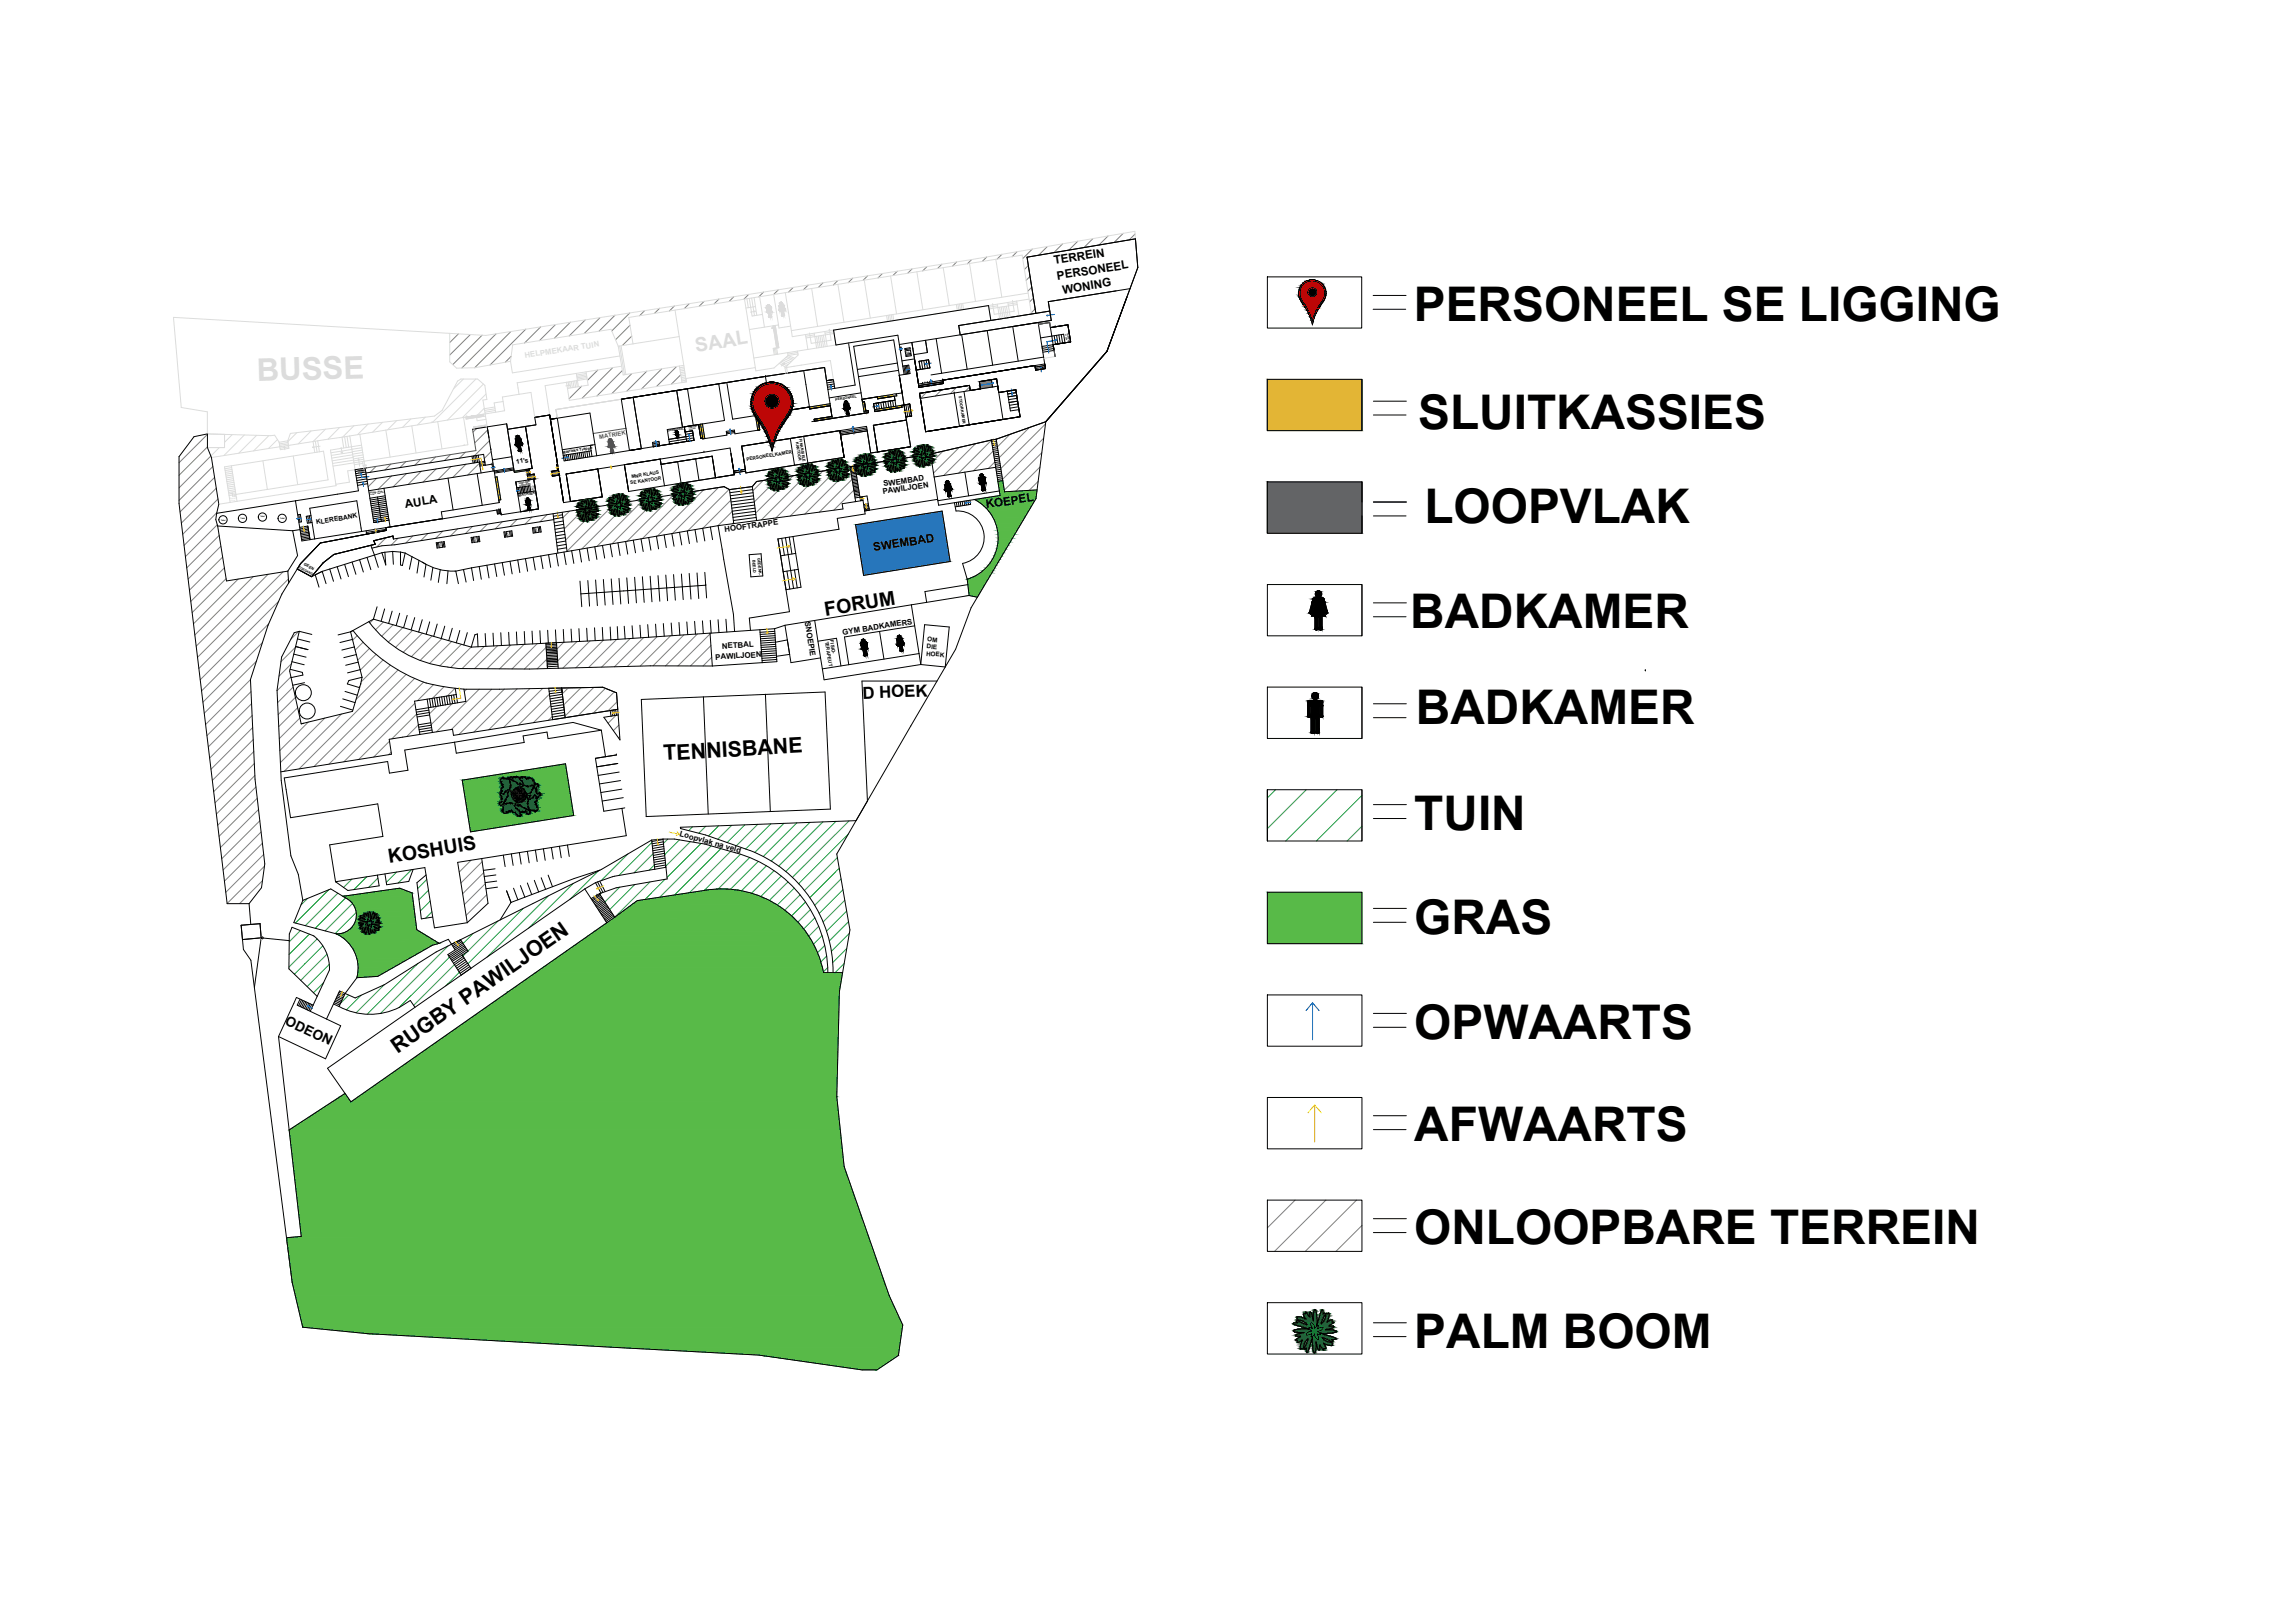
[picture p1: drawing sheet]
<svg xmlns="http://www.w3.org/2000/svg" width="297mm" height="210mm" viewBox="0 0 297 210" stroke-linecap="round" stroke-linejoin="round" font-family="sans-serif">
<defs><g id="words">
<g font-size="6.2">
<text x="182.9" y="41.5">PERSONEEL SE LIGGING</text>
<text x="183.5" y="55.5">SLUITKASSIES</text>
<text x="184.3" y="67.6">LOOPVLAK</text>
<text x="182.5" y="81.3">BADKAMER</text>
<text x="183.2" y="93.7">BADKAMER</text>
<text x="183" y="107.4">TUIN</text>
<text x="183" y="120.8">GRAS</text>
<text x="183" y="134.4">OPWAARTS</text>
<text x="183" y="147.7">AFWAARTS</text>
<text x="183" y="161">ONLOOPBARE TERREIN</text>
<text x="183" y="174.5">PALM BOOM</text>
</g>
<g font-size="2.8">
<text x="85.9" y="98.4" transform="rotate(-3 85.9 98.4)">TENNISBANE</text>
<text x="51.4" y="136.4" transform="rotate(-35 51.4 136.4)">RUGBY PAWILJOEN</text>
</g>
<g font-size="2.5">
<text x="106.8" y="79.7" transform="rotate(-9 106.8 79.7)">FORUM</text>
<text x="50.4" y="111.7" transform="rotate(-9 50.4 111.7)">KOSHUIS</text>
</g>
<text font-size="2.2" x="111.6" y="90.4" transform="rotate(-2 111.6 90.4)">D HOEK</text>
<text font-size="1.8" x="36.8" y="132.5" transform="rotate(25 36.8 132.5)">ODEON</text>
<g font-size="1.5">
<text x="136.4" y="34.2" transform="rotate(-9 136.4 34.2)">TERREIN</text>
<text x="136.8" y="36.2" transform="rotate(-9 136.8 36.2)">PERSONEEL</text>
<text x="137.5" y="38" transform="rotate(-9 137.5 38)">WONING</text>
<text x="52.5" y="65.7" transform="rotate(-9 52.5 65.7)">AULA</text>
<text x="127.6" y="65.8" transform="rotate(-9 127.6 65.8)">KOEPEL</text>
<text x="113.1" y="71.3" transform="rotate(-9 113.1 71.3)">SWEMBAD</text>
</g>
<text font-size="1" fill="#dcdcdc" x="67.9" y="46.4" transform="rotate(-9 67.9 46.4)">HELPMEKAAR TUIN</text>
<g font-size="1">
<text x="114.2" y="64" transform="rotate(-9 114.2 64)">PAWILJOEN</text>
<text x="114.3" y="62.9" transform="rotate(-9 114.3 62.9)">SWEMBAD</text>
<text x="93.8" y="68.8" transform="rotate(-8 93.8 68.8)">HOOFTRAPPE</text>
<text x="93.4" y="84" transform="rotate(-4 93.4 84)">NETBAL</text>
<text x="104.1" y="80.5" transform="rotate(81 104.1 80.5)">SNOEPIE</text>
<text x="109.1" y="82.2" transform="rotate(-9 109.1 82.2)">GYM BADKAMERS</text>
<text x="92.6" y="85.4" transform="rotate(-4 92.6 85.4)">PAWILJOEN</text>
<text x="87.9" y="108.2" transform="rotate(15 87.9 108.2)">Loopvlak na veld</text>
</g>
<g font-size=".9">
<text x="66.8" y="60" transform="rotate(-9 66.8 60)">11's</text>
<text x="41" y="67.8" transform="rotate(-9 41 67.8)">KLEREBANK</text>
</g>
<text font-size=".8" fill="#545454" x="77.6" y="56.8" transform="rotate(-9 77.6 56.8)">MATRIEK</text>
<g font-size=".8">
<text x="119.9" y="83.9" transform="rotate(4 119.9 83.9)">DIE</text>
<text x="120" y="83" transform="rotate(5 120 83)">OM</text>
<text x="119.8" y="84.8" transform="rotate(4 119.8 84.8)">HOEK</text>
</g>
<g font-size=".6">
<text x="96.6" y="59.6" transform="rotate(-9 96.6 59.6)">PERSONEELKAMER</text>
<text x="81.6" y="62.7" transform="rotate(-9 81.6 62.7)">SE KANTOOR</text>
<text x="81.7" y="61.9" transform="rotate(-9 81.7 61.9)">MNR KLAUS</text>
<text x="106.8" y="83" transform="rotate(81 106.8 83)">TERAPEUT</text>
<text x="107.4" y="82.9" transform="rotate(81 107.4 82.9)">FISIO-</text>
</g>
<g font-size=".5">
<text x="99.9" y="52.7" transform="rotate(81 99.9 52.7)">KOMBUIS</text>
<text x="108.1" y="51.9" transform="rotate(-9 108.1 51.9)">PERSONEEL</text>
<text x="124" y="51.3" transform="rotate(81 124 51.3)">STOORKAMER</text>
<text x="72.8" y="58.7" transform="rotate(-9 72.8 58.7)">Matrieks Trappe</text>
<text x="103" y="57.2" transform="rotate(81 103 57.2)">KANTOOR</text>
<text x="103.4" y="56.8" transform="rotate(81 103.4 56.8)">FINANSIELE</text>
<text x="67" y="64.3" transform="rotate(-9 67 64.3)">MATRIEK</text>
<text x="39.3" y="73.1" transform="rotate(28 39.3 73.1)">GEEN</text>
<text x="97.3" y="72.4" transform="rotate(85 97.3 72.4)">BEELD</text>
<text x="98" y="72.2" transform="rotate(85 98 72.2)">GEDENK-</text>
</g>
<text font-size=".4" x="38.6" y="73.5" transform="rotate(28 38.6 73.5)">TOEGANG</text>
<g font-size=".3">
<text x="138" y="43" transform="rotate(81 138 43)">TWEEDE</text>
<text x="98.3" y="53.9" transform="rotate(-9 98.3 53.9)">TWEEDE</text>
<text x="86.5" y="55.9" transform="rotate(-9 86.5 55.9)">PERSONEEL</text>
<text x="89.1" y="55.4" transform="rotate(-9 89.1 55.4)">TWEEDE</text>
<text x="89.2" y="55.6" transform="rotate(-9 89.2 55.6)">VLOER</text>
<text x="98.3" y="54.2" transform="rotate(-9 98.3 54.2)">VLOER</text>
<text x="67.1" y="62.6" transform="rotate(-9 67.1 62.6)">VERLORE</text>
<text x="67.2" y="63" transform="rotate(-9 67.2 63)">GOEDERE</text>
<text x="28.6" y="67.4">Tafel</text>
<text x="31.1" y="67.2">Tafel</text>
<text x="33.7" y="67">Tafel</text>
<text x="36.2" y="67.1">Tafel</text>
</g>
<g font-size=".2">
<text x="117.2" y="45.7" transform="rotate(-9 117.2 45.7)">TAFEL</text>
<text x="137.8" y="43.3" transform="rotate(81 137.8 43.3)">VLOER</text>
<text x="46.2" y="61" transform="rotate(-9 46.2 61)">TWEEDE</text>
<text x="46.4" y="61.1" transform="rotate(-9 46.4 61.1)">VLOER</text>
<text x="47.8" y="63.9" transform="rotate(-9 47.8 63.9)">TWEEDE AULA</text>
<text x="47.9" y="64.1" transform="rotate(-9 47.9 64.1)">VLOER TRAPPE</text>
<text x="56.9" y="70.2" transform="rotate(82 56.9 70.2)">TAFEL</text>
<text x="61.4" y="69.5" transform="rotate(82 61.4 69.5)">TAFEL</text>
<text x="65.6" y="68.8" transform="rotate(82 65.6 68.8)">TAFEL</text>
<text x="69.3" y="68.3" transform="rotate(83 69.3 68.3)">TAFEL</text>
</g>
</g></defs>
<!-- layer: 0 -->
<g fill="none" stroke="#808080" stroke-width=".13">
<path d="M85.3 39.9l-.6 .7M87.2 39.6l-.6 .6M89.2 39.3l-.7 .6M91.1 39l-.6 .6M93 38.7l-.6 .6M94.9 38.4l-.6 .6M96.9 38.1l-.7 .6M98.8 37.8l-.6 .6M100.7 37.5l-.6 .6M102.6 37.2l-.6 .6M104.5 36.9l-.6 .6M106.5 36.6l-.6 .6"/>
<path d="M108.4 36.3l-.6 .6M110.3 36l-.6 .6M112.2 35.7l-.5 .6M114.2 35.4l-.6 .6M116.1 35.1l-.6 .6M118 34.8l-.6 .6M119.9 34.5l-.5 .6M121.9 34.2l-.6 .6M123.8 33.9l-.6 .5M125.7 33.6l-.5 .5M127.7 33.3l-.6 .5M129.6 32.9l-.6 .6"/>
<path d="M131.6 32.6l-.7 .6M133 34.4l-.5 .5M133.3 35.8l-.5 .5M133.5 37.2l-.5 .5M133.5 32.2l-1.2 1.3M133.7 38.6l-.5 .5M133.9 40l-.5 .5M135.5 31.9l-1.1 1.1M137.5 31.6l-1.2 1.1M139.4 31.2l-1.1 1.2M141.4 30.9l-1.2 1.1M143.4 30.5l-1.2 1.2"/>
<path d="M145.3 30.2l-1.2 1.2M146.9 30.3l-.8 .7M26.8 57.8l-3.6 3.7M26.8 56.2l-3.6 3.7M27.3 59l-4.1 4.1M52.5 59.7l-.8 .8M54.4 59.4l-.7 .8M56.4 59.1l-.8 .8M58.3 58.8l-.8 .8M59.3 43.2l-1.1 1.1M60.2 58.5l-.8 .8M60.9 43.3l-2.7 2.6"/>
<path d="M61.7 55.5l-.5 .4M62 59.9l-1.5 1.6M62.4 43.4l-3.8 3.8M63.1 55.6l-1.7 1.7M63.3 57l-1.9 2M63.5 58.4l-.9 .9M63.8 59.8l-.3 .3M64.2 43.2l-4.5 4.4M66.1 42.9l-4.7 4.7M66.1 46.1l-.7 .8M68 42.6l-4.6 4.6M70 42.3l-2.1 2.1"/>
<path d="M71.9 42l-2.1 2.1M73.8 41.7l-2.1 2.1M75.2 50l-1.6 1.6M75.7 41.4l-2.1 2.1M77.3 47.9l-1.3 1.3M77.6 41.1l-2 2.1M79.3 47.6l-4 3.9M79.6 40.8l-2.1 2.1M80.5 47.9l-3.3 3.4M81.5 40.5l-2.4 2.3M81.5 42.1l-1.9 1.9M81.7 43.5l-1.2 1.2"/>
<path d="M81.7 48.3l-2.6 2.6M83.4 40.2l-.7 .7M83.7 48l-2.6 2.6M85.6 47.7l-2.6 2.6M87.5 47.4l-2.6 2.6M88.1 48.5l-1.2 1.2M119.9 50.8l-.8 .7M121.8 50.4l-.8 .9M122 58.4l-1.4 1.4M123.7 50.1l-.7 .8M124.1 57.9l-3.3 3.3M125.5 50.1l-.6 .5"/>
<path d="M126.2 57.4l-4.1 4.1M128.3 57l-4.3 4.2M128.5 58.4l-2.6 2.5M128.7 59.8l-.8 .8M130.6 56.2l-1.6 1.6M133.2 55.3l-3.9 3.9M134.8 58.6l-4.9 4.8M135 56.7l-5.3 5.3M135.3 54.9l-5.8 5.7M27.5 60.4l-4.3 4.4M27.8 61.8l-4.5 4.4M28 63.2l-4.5 4.5"/>
<path d="M28 66.4l-4.2 4.2M28.1 67.9l-4.1 4.1M28.2 64.6l-4.6 4.5M28.3 69.3l-4.1 4.2M28.6 70.7l-4.3 4.2M28.8 72.1l-4.3 4.3M29 73.5l-4.3 4.3M29.2 74.9l-4.3 4.4M30.8 74.9l-5.8 5.8M32.8 74.6l-7.6 7.6M34.7 74.3l-9.3 9.3M36 77.8l-10.1 10.2"/>
<path d="M36.6 74l-11 11.1M37.3 74.9l-11.6 11.6M48.5 68.5h.1M48.6 60.4l-.7 .7M48.7 61.9l-1.1 1.1M49.9 69.6l-1.2 1.2M50.6 60.1l-.8 .7M50.6 61.6l-1.7 1.7M51.5 69.7l-.9 .8M52.6 61.3l-1.7 1.7M53.4 69.4l-.9 .9M54.5 61l-1.7 1.7"/>
<path d="M55.3 69.1l-.9 .9M56.4 60.7l-1.7 1.7M57.3 68.7l-.9 1M58.4 60.4l-1.8 1.7M59.2 68.4l-.9 1M60.3 60.1l-1.7 1.7M61.1 68.1l-.9 1M63.1 67.8l-1 .9M65 67.5l-.9 .9M66.9 67.2l-.9 .9M68.8 66.9l-.9 .9M70.8 66.6l-1 .9"/>
<path d="M73.7 66.2l-.9 .8M74.8 66.7l-1.8 1.7M75.9 67.2l-2.7 2.7M76.1 66.9v.1M76.6 66.5h-.1M76.9 66.2l-.1 .1M77.5 65.5l-.4 .5M79.5 65.2l-6.2 6.1M81.4 64.9l-6.1 6.1M83.3 64.6l-6.1 6.1M85.2 64.3l-6 6.1M87.2 64l-6.1 6"/>
<path d="M89.1 63.7l-6 6M91 63.4l-5.9 6M92.9 63.1l-5.9 5.9M94.3 63.3l-5.3 5.4M94.5 64.7l-3.6 3.7M94.7 66.2l-1.8 1.8M94.9 67.6l-.1 .2M98.7 62.2l-1.3 1.3M100.7 61.9l-3.1 3.1M102.6 61.6l-4.8 4.8M104.5 61.3l-6 6M106.4 61l-6 6"/>
<path d="M108.4 60.6l-6.2 6.2M110 60.6l-5.9 5.9M110.2 62l-4.2 4.3M110.5 63.4l-2.6 2.6M110.7 64.8l-.1 .1M134.3 62.3l-1.2 1.2M134.5 60.4l-3.1 3.2M32.4 88l-5.8 5.8M32.5 89.5l-5.7 5.7M32.6 91.1l-5.6 5.6M32.6 92.6l-5.5 5.5M32.7 94.2l-5.4 5.3"/>
<path d="M32.8 95.7l-5.3 5.3M32.8 97.3l-5.1 5.1M32.9 98.8l-5.1 5.1M33.2 85.6l-6.8 6.7M33.9 83.2l-7.6 7.7M34.8 80.7l-8.7 8.7M37.6 87.6l-1.7 1.8M37.7 85.9l-1.6 1.6M37.9 88.9l-2 2M38.2 90.3l-2.2 2.2M38.2 83.8l-1.8 1.8M38.5 91.6l-2.4 2.4"/>
<path d="M38.6 81.7l-1 1M38.8 92.9l-2.7 2.7M39.9 93.4l-3.7 3.7M42 92.9l-5.7 5.8M44.2 92.4l-7.4 7.4M46.2 82.3l-.6 .5M47 83.1l-1.1 1M47.8 83.9l-1.5 1.5M48.3 80.1l-.5 .5M48.6 84.7l-2 2M49.6 85.4l-2.9 2.8M49.6 80.5l-1 1"/>
<path d="M50.4 95.9l-2.1 2.1M50.5 86.1l-4.4 4.4M50.6 97.3l-.3 .4M50.9 80.9l-1.5 1.4M51.5 86.7l-12.8 12.8M52.1 81.2l-1.9 1.9M52.5 87.3l-11.9 11.9M53.4 81.6l-2.2 2.2M53.6 87.8l-11 11.1M53.7 91l-7.3 7.3M53.9 92.4l-3.2 3.2M54.1 93.8l-1.5 1.5"/>
<path d="M54.6 81.9l-2.4 2.5M54.8 88.3l-10.3 10.3M55.9 82.3l-2.7 2.7M56.1 88.6l-2.1 2.1M56.5 91.4l-.9 1M57.2 82.7l-2.8 2.8M57.4 88.9l-1.4 1.5M58.4 83l-2.8 2.9M58.5 91.1l-2.7 2.7M58.9 89.1l-1 1M59.7 83.4l-2.8 2.8M60.4 89.2l-.3 .3"/>
<path d="M60.9 83.7l-2.6 2.7M62 89.2l-5.5 5.5M62.6 83.7l-2.8 2.8M63.6 89.2l-5.2 5.2M64.4 83.6l-3 2.9M65.3 89.2l-5.9 5.8M66.1 83.5l-3.1 3M66.9 89.1l-5.6 5.6M67.8 83.4l-3.2 3.2M68.6 89.1l-5.4 5.3M69.5 83.3l-3.3 3.3M70.2 89.1l-5 5"/>
<path d="M70.7 83.8l-2.9 2.8M70.8 85.3l-1.3 1.3M71.1 89.8l-4 4M71.3 91.3l-2.3 2.2M71.4 92.7l-.5 .5M72.9 83.1l-.9 .9M73.5 89l-.8 .8M74.6 83l-2.4 2.5M75.2 89l-2.3 2.2M76.3 82.9l-3.5 3.6M76.8 89l-3.7 3.7M78.1 82.9l-3.6 3.5"/>
<path d="M78.3 89.1l-3.5 3.5M79.5 89.5l-2.8 2.8M79.7 92.6l-1 1M79.8 82.7l-3.6 3.7M79.8 90.8l-1.1 1.2M80.1 93.8l-.7 .7M80.2 95.3l-.2 .2M81.5 82.6l-3.7 3.7M83.3 82.5l-3.8 3.8M85 82.4l-3.8 3.8M86.7 82.3l-3.9 3.9M88.5 82.2l-4 4"/>
<path d="M90.2 82l-4.1 4.2M91.9 82l-4.2 4.2M92 83.5l-2.7 2.7M92.1 85.1l-1.2 1.1M33 100.4l-5 4.9M33.1 101.8l-4.9 5M33.3 103.3l-5 4.9M33.5 104.8l-5 4.9M33.6 106.2l-4.9 4.9M33.8 107.7l-4.9 4.9M33.9 109.1l-4.9 4.9M33.9 114l-2.9 2.9"/>
<path d="M34.1 110.6l-4.9 4.9M34.2 112.1l-4.8 4.8M60.9 111.3l-1.5 1.6M62.4 111.5l-2.8 2.8M62.6 112.9l-2.7 2.8M62.8 114.4l-2.7 2.7M63 115.8l-2.7 2.7"/>
</g>
<g fill="none" stroke="#dcdcdc" stroke-width=".13">
<path d="M96.3 38.7l1.5 9.3 2.3-.4 1.9-1.6M96.6 38.7l.2 1.1M96.9 38.6l.4 2.3 1.3-.2M97.2 38.6l.4 2.2M97.6 38.5l.1 1.2M97.7 39.7l-1.2 .2M97.7 39.7l.2 1.1M98.3 38.4l.3 2.3M99.2 39.9v.5M99.3 40v.4h-.1M99.3 40h.1M99.3 40l.2 1"/>
<path d="M99.6 39.9l.2 1.1M99.7 39.9h-.1M99.7 39.9h.1M99.7 39.7l.1 .1M99.7 39.7l-.5 .1v.1M99.7 39.9l.1 .4M99.8 39.8l.1 .5M100.1 38.1l.6 4M100.9 39.6v.7h.1l.2 .6v-.7M100.9 39.6h.1M101.3 39.6h.1M101.3 39.6l.2 .6h-.1v.6h-.1"/>
<path d="M101.3 39.6l.3 .5-.4-.7-.3 .1-.1 .7 .1-.5M101.6 37.9l.8 4.9M101.6 37.9l-20.2 3.2 .5 3.4M101.6 37.9l30.6-4.9 1.2 7.6M105 37.3l.8 4.9M108.4 36.8l.8 4.9M111.8 36.3l.8 4.9M115.2 35.7l.8 4.9M118.6 35.2l.8 4.9M122 34.6l.8 4.9M123.7 39.4l.2 .8M123.9 39.4l.2 .7"/>
<path d="M124.1 39.3l.2 .8M124.3 39.3l.2 .8M124.5 39.3l.2 .8M125.4 34.1l.8 4.9M127.9 39.5l.3 2M128.8 33.6l.8 4.9M129 39.4l.3 1.9M129.1 39.6l-1.2 .2M129.3 39.8l.3 1.5M129.5 39.7l.3 1.5M129.8 39.7l.2 1.5M130 39.7l.2 1.4"/>
<path d="M130.2 39.6l.2 1.5M130.4 39.1l.3 2M131.5 39l.3 1.9M131.6 39.2l-1.2 .2M131.6 39.4l-3.6 .6M133 37.9l-30.6 4.9M133.1 38.7l-30.6 4.9-.1-.8M146.9 30.9l-.1-1-21.1 3.7-62.8 9.8-40.5-2.3 1 11.6 3.4 .6v2.9l8.2 .2 .5-.1 .6 .9M28.4 57.9l-1.1 1.1M29 56.2v1.7h-2.2M30 56.2l-1 1M31.6 56.3l-2.6 2.7"/>
<path d="M33.2 56.3l-2.3 2.3M34 59.6l.6 3.7M34.8 56.4l-2 2M35.9 56.9l-1.2 1.1M36.1 57.2l.1 .6M36.2 57.8l-8.8 1.4M37.2 57.1l-1.1 .1M37.2 57.1l.2 .9-1.1 .2-.1-.4M37.3 57.3l-1.2 .1M37.3 57.5l-1.1 .1M37.3 57.8l-1.1 .2M37.9 59l.6 3.7"/>
<path d="M38.4 56l-1.2 1.2M40.3 55.8l-1.7 1.6M40.8 57.1l.2 1.4M41.1 57l.2 1.5M42.1 55.5l-1.6 1.6 .2 1.5M43.9 55.3l-1.5 1.5M44.2 56.6l.3 1.4M44.6 56.5l.2 1.4M44.9 56.5l.2 1.4M45.3 56.4l.2 1.4M45.5 57.8l-2.7 .4 .7 4.7-12.8 2M45.5 57.8l.4 3-.9 .1 .2 1.5-1.7 .3"/>
<path d="M45.5 58.2l-2.7 .4M45.6 58.5l-2.7 .4M45.6 58.9l-2.7 .4M45.7 59.2l-2.7 .4M45.7 59.5l-2.7 .5M45.8 55.1l-1.5 1.5M46.6 56.2l.6 4.4M46.8 57.6l-1.3 .2M46.8 57.9l-1.3 .2M46.9 58.2l-1.3 .3M46.9 59.7l.1 .9M46.9 58.6l-1.3 .2"/>
<path d="M46.9 60l-1.1 .1M47 58.9l-1.3 .2M47 59.2l-1.3 .2M47.1 59.4l-1.3 .2M47.6 54.9l-1.3 1.3M49.5 54.6l-1.3 1.3M49.9 55.7l.6 3.5M51.3 54.4l-1.2 1.2M53.2 54.2l-1.1 1.1M53.3 55.1l.5 3.5M55 54l-1 1M55.9 54.7h.1"/>
<path d="M56.6 54.6l.6 3.5M58.2 43.1v3.7l.9 .8h2.3l4.6-.8M60 49.1l-1.3 1.2M60 54l.5 3.6-17.4 2.7M60.1 57.6h.1M60.2 55.7h.1M60.4 54h.1M61.6 49.1l-5.6 5.6M62.5 49.7l-4.6 4.7M62.5 53.6l.1 .3-2.3 .3v-.2M62.6 52.8l-.8 .9M62.8 53.8l-1.1 .2v.4l1.2-.1"/>
<path d="M62.9 51l-3.1 3M62.9 55.3v-.3l-1.6 .3v.2M63 55.2l-.5-3.4 .5-.1-.3-1.8-.9-.8h-2.2l-.4 .2-2 3.8-1 .7-18.6 2.3-.4 1M64 52.7l-1.3 .2M64 52.9l-1.3 .2M64.1 53.1l-1.4 .2M65.1 52l-1.2 .1 .2 1.2M65.3 53.2h.1M65.3 53.2l-29.1 4.6M66.9 49.5l.2 1.5M67.1 51l-2.1 .4 .3 1.8M67.1 51l1.6-.2 .5 3.2"/>
<path d="M73.3 49.5l.4 2.3 14.5-2.3M73.5 49.4l.1 .8M73.7 49.4l.1 .8M73.9 49.4l.1 .8M74.1 49.3l.2 .8M74.3 49.3l.2 .8M74.6 49.3l.1 .8M74.6 48.3l.1 .9M74.7 49.2l-4.2 .7 .6 3.8M74.7 49.2l.1 .8M75.8 48.1l.3 1.7-2.7 .5M75.9 48.3l-1.3 .2"/>
<path d="M75.9 48.5l-1.3 .2M75.9 48.7l-1.2 .2M75.9 48.9l-1.2 .2M76 49l-1.3 .2M80 44.8l.6 3.7 7.3-1.1M80 44.8l-.9-2.2-12.8 2-.3 2.2M80.2 44.8l.6 3.7M80.2 46.1l-13.9 2.2-.3-1.5M80.3 44.7l.7 3.8M80.4 51.7l-8.5 1.3 .2 1.1M80.4 47.4l-13.5 2.1M81.9 44.5l-1.9 .3"/>
<path d="M87.3 40.1l.6 3.5M87.9 43.6l-6 .9M87.9 43.6l.6 3.7M87.9 47.4l.3 2.1M88.5 47.3l-.6 .1M88.5 47.3l.2 1.7M88.5 47.5l-.6 .1M88.5 47.7l-.5 .1M88.6 47.9l-.6 .1M88.6 48.1l-.6 .1M88.6 48.4h-.5M88.7 48.6l-.6 .1"/>
<path d="M88.7 48.8l-.6 .1M88.7 49l.1 .4-.6 .1M88.7 49l-.5 .1M88.8 49.2l-.6 .1M97.7 47.6l-9 1.4M98.6 40.7l.3 1.6M99 48.7l7.7-1.1 .2 1.7M99.5 40.4h.1M99.5 40.4l.1 .6M99.5 40.3h.1M99.6 40.4h.1M99.6 40.4l.1 .6"/>
<path d="M100 42.2l.6 3.6M100 42.2h.3l.4 2.8M100.2 45.1l.1 .8M100.3 45l.2 .9M100.7 42.1l-3.8 .5M100.7 42.1l.1 .3 1.5-.2M100.7 45l-.7 .1 .2 .8M100.8 47l.8 .5M101 46.9l.8 .5M101.1 46.7l.9 .5M101.2 40.2h.1M101.2 40.3l.1 .5"/>
<path d="M101.3 46.6l.9 .4M101.5 46.4l.8 .4M101.6 47.6l5.8-.9 .4 2.4M101.6 47.6l.1 .7M101.7 46.3l.8 .3M101.8 47.5l.1 .8M101.8 46.1l.9 .4M101.8 47.4l-.2 .2M101.9 45.6l.1 .4M102 46l.8 .4M103.2 45.4l.1 .5-1.5 1.5M103.2 45.6l-1.3 .2"/>
<path d="M103.2 45.8l-1.2 .2M104.2 43.3l.3 1.9M105.3 43.1l.3 1.9M105.4 43.3l-1.2 .2M105.6 43.5l.3 1.5M105.9 43.5l.2 1.5M106.1 43.5l.2 1.4M106.3 43.4l.2 1.5M106.5 43.4l.3 1.5M106.7 42.9l.3 1.9M107.8 42.7l.3 1.9M107.9 42.9l-1.2 .2"/>
<path d="M107.9 43.2l-3.6 .5M109.8 44.4l-12.3 1.9M114.7 40.8l.1 .8M114.9 40.8l.1 .8M115.1 40.8l.1 .7M115.3 40.7l.1 .8M115.5 40.7l.1 .8M115.7 51l.1 .8M136.5 46.1l-1.5 .3M136.8 42.2h.1M137.1 42.2h.1M137.4 42.1h.1"/>
<path d="M29.8 65l-1.5 .3M29.9 60.3l12-1.9 .5 3.7-11.9 1.9M29.9 60.3l.6 3.7M29.9 60.3l-.9 .1 .8 4.6M30 60.5l-.9 .2M30 60.8l-.9 .1M30.1 61l-.9 .1M30.1 61.2l-.9 .2M30.1 61.5l-.9 .1M30.2 61.7l-.9 .1M30.2 61.9l-.9 .2M30.2 62.2l-.9 .1"/>
<path d="M30.3 62.4l-.9 .2M30.3 62.7l-.9 .1M30.3 62.9l-.8 .1M30.4 63.1l-.9 .2M30.4 63.4l-.9 .1M30.5 63.6l-.9 .1M30.5 63.8l-.9 .1M30.5 64l-.9 .1M30.5 64l.2 .9M30.7 64.9l-.9 .1"/>
<circle cx="99.4" cy="39.6" r=".13"/>
<circle cx="101.1" cy="39.3" r=".14"/>
</g>
<g fill="none" stroke="#000" stroke-width=".13">
<path d="M146.2 37.4l-3 8.1-7.9 9.1M146.2 37.4l1-2.8-.3-3.7-14 2.4 1.1 7.3 1.8-.3-11.8 1.8 .2 1.2M146.2 37.4l-10.6 1.6 .4 2.5-18 2.8M170.7 39.5l-.5 .8-.4 1.3-.3-1-.8-1.4a1.62 1.62 0 0 1 .1-2.5 1.62 1.62 0 0 1 2.4 .5l.1 .3a1.66 1.66 0 0 1-.3 1.5l-.4 .6M170.7 39.7l-.7 1.3-.2 1a8 8 0 0 0-1.5-3.1 1.76 1.76 0 0 1 .4-2.3 1.76 1.76 0 0 1 2.3 .2 1.76 1.76 0 0 1 .1 2.3l-.4 .7M26.8 56.2l-1.7 .3-1.9 2.6v6.1l6.2 51.7h2.8M26.8 56.2v1.7l.6 1.3 .9 6.1-.3 1.1M61.1 59l.1 .9M61.3 59l.1 .9M61.5 59l.1 .9M61.6 58.9l.2 .9M61.9 58.9l.1 .9"/>
<path d="M62 59.8l-14.5 2.3M62 59.8l.1 .5M62 59.8l.7-.1v.2l-.7 .1M62.9 55.3l-1.8 .2M63.1 55.6l.6 3.9M63.3 56.7l-.3-1.5 2.5-.4 1 6.2M63.5 58.2h.1M63.7 59.5h.1M63.7 59.5l.9 5.5-7.5 1.2 .1 .9 7.1-1.1M66.2 58.7h.1M66.2 59.1l-2.5 .4M69.3 55l-1.3 .2 .8 5.4"/>
<path d="M69.3 55l-3.6 .6M71.1 53.7l1.3 7.8M71.1 53.7l-1.9 .3 .1 1M71.1 53.7l.1 .6M71.2 54.3l1.2 7.2M72.1 54.1l4.2-.6 .9 5.5M72.1 54.1l.6 4.1M72.1 54.1l-.9 .2M73.1 58.9l.1 .7M73.3 58.9l.1 .7M73.5 58.8l.1 .7M73.8 58.8l.1 .7"/>
<path d="M74 58.7l.1 .8M74.2 58.7l.1 .7M74.5 58.7l.1 .7M74.7 58.6l.1 .7M74.9 58.6l.2 .7M75.2 58.6l.1 .7M75.4 58.5l.1 .7M75.7 58.5l.1 .7M75.9 58.4l.1 .8M76.2 58.4l.1 .7M76.5 58.4l-3.6 .5M76.7 57.6h-.3l.2 1.5"/>
<path d="M77 57.5l-4.3 .7M81.9 51.4l1.1 6.7M84.4 57.3l.9-.2 .1 .6-.9 .1zM85.3 57.3l-.9 .1M85.3 57.5l-.8 .1M87.5 50.5l.8 4.8M87.7 59.7l.4 2.8M88.7 56.5l-2.2 .4 .1 .6v-.2M88.7 56.5l.1 .6M88.7 56.5l-.2-1.3 .1 .7 1-.2 .2 1.3-1 .1M88.8 57.1l-15.8 2.5-.3-1.4M88.9 50.3l.8 4.8"/>
<path d="M89.6 56.1l-.9 .1M89.7 56.4l-1 .1M89.7 56.7l-3.1 .5M90 59.4l.4 2.8M90.4 54.9l.3 1.8h.2v.1M90.6 54.9l.3 1.9M90.9 54.9l.3 1.9M91.1 58.5h.1M93 49.7l.7 4.7-7.4 1.2M94 49.5l.8 4.7 2.9-.4M95 55.8l-1 .2M95.1 56l-1.1 .1"/>
<path d="M97.7 53.8l.3 1.9M98 55.7l-2.9 .4-.1-.4-1 .1v.5l-3.1 .5M98.7 53.6h.1M98.9 54.3h.1M98.9 54.3l.2 1.2 1-.2M99 48.7h.1M99 48.7l-18.6 3 1 6.6M99 48.7l.9 5.4-1 .2M99 48.7l7.7-1.1 .2 1.7M99.6 52.6l.9-.2 .5 2.8-.9 .1M99.8 53.5l.3 1.8M99.8 53.5l-2.1 .3"/>
<path d="M99.8 53.5l-1.8 .2 .3 1.9-.3 .1M99.9 54.4l-1 .2M100 54.7l-1 .2M100 55l-1 .2M101.2 54.5l-.8 1.6-.5 1.6-.2-.6a12.1 12.1 0 0 0-1.9-3.6 2.47 2.47 0 0 1 .5-3.3 2.47 2.47 0 0 1 3.3 .2 2.47 2.47 0 0 1 .2 3.3l-.7 1M101.4 54.8l-.4 .6a8.9 8.9 0 0 0-1.1 2.9 11.8 11.8 0 0 0-2.2-4.4 2.73 2.73 0 0 1 .3-3.7 2.73 2.73 0 0 1 3.8 0 2.73 2.73 0 0 1 .2 3.7l-.7 1.1M102.2 56.7l.6 3.5M104 48l.8 4.9 2.6-.4 .2 1.4-2.3 .4 .1 .2 6.9-1.1v-.3M104 56.5l.5 3.4M106.9 49.3l.5 2.9M106.9 49.3l.9-.2 .2 1.2M107.4 52.2l-6.7 1.1"/>
<path d="M107.4 52.2l.3 2-2.7 .4M107.6 54h.1M107.9 49.4l-.9 .1M107.9 49.7l-.9 .1M108 50l-.9 .1M108 50.3l-.9 .1M108.6 55.7h.1M108.7 55.7l.5 3.5-12.7 2-.5-3.5 16.1-2.5 .5 3.4 .9-.1M109.1 59.7l-.3 .6 .3-.3a.21 .21 0 0 1 0-.3 .21 .21 0 0 1 .2-.1l-.1 .7 .3-.2v.1l.2 .1-.4 .2h.4l-.6 .3 .8 .1-.8 .1h-.3l1 .3-.3 .1 .1 .1h-.1l-.6-.2 .4 .3a.2 .2 0 0 1 .2 0 .2 .2 0 0 1 .1 .2l-.6-.1 .1 .3h-.1v.1l-.3-.3v.3l-.1-.1-.1-.5-.1 .8-.2-.5 .1-.6-.2 .5a.45 .45 0 0 1-.2 .6l-.1-.3h-.1M109.1 59.7h-.1l-.1-.3-.4 1.1v-.6l-.1-.5-.1 .7-.2-.5v.3l-.3-.3v.1h-.2l.2 .3-.6-.1a.23 .23 0 0 0 .3 .2l.4 .3-.7-.2M109.3 52.2l-.1 .1v.6l.1-.5M109.3 52.4h.1"/>
<path d="M109.3 52.4v.6h.1l.1 .6h.1v-.1M109.6 53l.1 .5 .1 .1v-.1M109.6 53l.1 .5M109.6 53h.1M109.6 52.2h.1M109.6 52.2h-.3M109.7 52.3l.2 .6-.1 .1v.5M109.7 52.3h.1M109.7 52.4l.2 .4M109.7 52.2l.3 .6h-.1M110.8 59.5v.1l-.3 .1 1.1 .4-.5-.1-.6 .2 .8 .1-.6 .2h.3l-.3 .3h.1v.1l.4-.1-.2 .6a.21 .21 0 0 0 .2-.1 .21 .21 0 0 0 .1-.2l.2-.4-.2 .7M111.4 50.8l.4 2.7"/>
<path d="M111.4 50.8l-1-6 5.2-.8 1.1 6.8M111.4 50.8l-4.1 .7M111.7 59.6l.2 .1 .1 .3 .2-.2-.1 .2 .4-.1a.25 .25 0 0 1-.3 .3l.2 .2h-.3l.1 .3a.24 .24 0 0 1-.2-.1 .24 .24 0 0 1 0-.2l-.3 .2 .1-.3-.4 .1a.24 .24 0 0 1 .1-.2 .24 .24 0 0 1 .3 0l-.2-.2h.2zM112.1 55.4l-3.4 .5v-.2M112.2 55.6l-3.5 .5M112.2 55.8l-3.4 .5M112.3 53.1l-.5 .1M112.7 59l-.3 .7 .3-.4a.19 .19 0 0 1 0-.2 .19 .19 0 0 1 .2-.1l-.1 .6 .3-.2v.2h.1l-.3 .3h.3l-.5 .2h.5l.2 .1-.8 .2-.3-.1 1.1 .4h-.3v.2M112.7 59l-.2 .1v-.3l-.4 1v-.5l-.1-.6-.1 .8-.2-.6-.1 .4-.2-.4v.1h-.2l.2 .4-.6-.2a.21 .21 0 0 0 0 .3 .21 .21 0 0 0 .3 0l.4 .2-.7-.2M113.1 53l4.6-.7 .2 1.5-.7 .2M113.3 52.2l.1 .8M113.6 52.1l.2 .8"/>
<path d="M113.9 52.1l.2 .8M114.3 52l.1 .8M114.6 52l.1 .8M114.9 51.9l.1 .8M115.2 51.9l.1 .8M115.5 51.8l.1 .8M115.5 59.1l.2 .1 .1 .3 .2-.2v.2l.3-.1a.23 .23 0 0 1-.1 .2 .23 .23 0 0 1-.2 .1l.2 .2-.3-.1 .1 .4a.23 .23 0 0 1-.2-.1 .23 .23 0 0 1 0-.3l-.3 .3 .1-.3-.4 .1a.24 .24 0 0 1 .1-.2 .24 .24 0 0 1 .3 0l-.2-.3 .2 .1zM115.7 51.3l.1 .5M115.8 51.8l-2.8 .4 .1 .8M115.8 51.8l.1 .8M116 51v.2l-2.5 .4v-.2M116.1 47l-5.2 .8"/>
<path d="M116.2 47.9l-5.1 .8M116.4 45l.2-.1v.5h-.1M116.5 58.5l-.3 .7 .3-.4a.19 .19 0 0 1 0-.3 .19 .19 0 0 1 .2 0l-.1 .6 .3-.2v.2h.1l-.3 .2h.3l-.5 .3h.5l.2 .1-.2 .1h-.9l1.1 .4h-.3l.1 .2M116.5 58.5h-.2v-.3l-.4 1.1v-.8l-.1-.3-.1 .8-.1-.5-.1-.1-.1 .3-.2-.3v.1h-.2l.2 .4-.6-.2a.21 .21 0 0 0 0 .2 .21 .21 0 0 0 .3 0l.4 .3-.7-.3v.2l-.3 .1 1.1 .3h-.8l-.2 .1 .7 .1-.6 .3h.3l-.3 .2 .1 .1v.1l.4-.2-.2 .7a.21 .21 0 0 0 .2-.1 .21 .21 0 0 0 .1-.2l.2-.4-.2 .7M116.7 50.8l-5.2 .9 .1 .3h.2l.2 1.2 .3-.1M116.7 50.8l.5 3.2M116.8 47.4l-.6-4-6.4 1 .8 5.4-2.6 .5M116.8 47.4l.8-.1 .1 1-1.4 .3 .4 2.2M116.8 47.4l.2 1.1M116.9 47.4l.2 1M117 52.4h-.3v.3l-3.5 .6-.1-.3M117.1 45.1l.6-.1 .1 .1-.7 .2z"/>
<path d="M117.1 47.3l.2 1.1M117.1 45.4l.7-.1 .1 .4-.7 .1zM117.2 52.4l.2 1.5M117.2 46l.7-.1v.1l-.7 .1zM117.2 54l.1 .4M117.3 54.4l-4.3 .6 .5 3.5M117.3 54.4l.5 3.4-4.3 .7M117.3 47.3l.1 1.1M117.4 47.3l.2 1.1M117.4 52.3l.3 1.6M118 44.3l.8 5.4M118 44.3l-1.7 .3"/>
<path d="M118 44.7h.1M118.1 45.1h.1M118.3 58.3v.1l-.3 .1 1.1 .4h-.8l-.2 .1 .2 .1h.5l-.6 .2h.3l-.3 .2 .1 .1v.1l.4-.1-.2 .6a.21 .21 0 0 0 .2-.1 .21 .21 0 0 0 .1-.2l.2-.4-.2 .7M118.3 46.4l-1.6 .3M119.1 51.6l10-1.6 .1 .8 2.2-.4 .6 3.5-12.2 2zM119.1 47.8l-.2-1 1.2-.2 .2 1-1.8 .3M119.2 46.7l.2 1.1M119.2 58.4l.2 .1 .1 .3 .2-.2v.2l.3-.1a.24 .24 0 0 1-.1 .3 .24 .24 0 0 1-.2 0l.2 .2h-.3l.1 .3a.24 .24 0 0 1-.2-.1 .24 .24 0 0 1 0-.2l-.3 .2 .1-.3-.4 .1a.23 .23 0 0 1 .1-.2 .23 .23 0 0 1 .3 0l-.2-.3 .2 .1zM119.4 49.6h.1M119.5 46.7l.2 1M119.7 49.6h.1M119.7 44l.3 1.6-1.8 .3"/>
<path d="M119.8 46.6l.2 1.1M120 49.5h.1M120.2 57.8l-.3 .7 .3-.4a.21 .21 0 0 1 0-.3 .21 .21 0 0 1 .2 0l-.1 .6 .3-.2v.2h.1l-.3 .2 .4 .1-.6 .2 .7 .1-.5 .1h-.6l1.1 .4h-.3l.1 .2M120.2 57.8h-.2v-.3l-.4 1.1v-.9l-.1-.2-.1 .8-.2-.6-.1 .3-.2-.3v.1h-.2l.2 .4-.6-.2a.21 .21 0 0 0 .1 .2 .21 .21 0 0 0 .2 .1l.4 .2-.7-.2M120.3 49.5h.1M120.4 58.8l.4 2.9 8-1.2M120.4 58.8l-22.5 3.5-.6 .7M120.6 49.4h.1M120.7 59.7l-.7-.3 .4 .3a.21 .21 0 0 1 .2 0 .21 .21 0 0 1 .1 .2l-.6-.1 .1 .3h-.1v.1l-.3-.3v.3l-.2-.5-.1 .7-.2-.5v-.6l-.3 1.1-.1-.3-.1 .1M121.1 43.8l.7 4.5M122 49.2h.1M122 49.2v.4l-3.1 .5-.1-.4"/>
<path d="M122 49.4l-3.1 .5M123.4 50.9h.1M123.4 50.9l.7 4.3 .5-.1M124.4 43.3l.7 4.5M124.7 50.7l.7 4.3M125.4 55h.1M125.5 50.5l-.1-.6-6.4 1 .1 .7M126.8 50.3l-.1-.9 2.2-.4 .9 5.3M127.7 42.8l.7 4.5M128.3 56.9l.5 3.6M128.3 49.1l.1 1M128.3 56.9l-7.9 1.9"/>
<path d="M128.9 56.8l.8 5.4M128.9 56.8l-.6 .1M128.9 57.1l-.6 .1M129 57.3l-.7 .1M129 57.6l-.6 .1M129 57.8l-.6 .1M129.1 58.1l-.7 .1M129.1 58.3l-.6 .1M129.2 58.5l-.7 .1M129.2 58.8l-.6 .1M129.2 59l-.6 .1M129.3 59.3l-.7 .1"/>
<path d="M129.3 59.5l-.6 .1M129.3 59.8l-.6 .1M130.3 50.6l.4 2.6 1.1-.2M131 42.3l.7 4.4M131.5 50.8l-1.1 .2M131.5 51.2l-1.1 .2M131.6 51.5l-1.1 .2M131.7 51.9l-1.2 .2M131.7 52.3l-1.1 .1M131.8 52.6l-1.1 .2M134.3 41.7l.9 5.4M134.6 43.7l3-.4 .2 1.1"/>
<path d="M134.8 44.8l3.7-.6-.3-2.2-2.3 .4 .5 2.9-1.5 .3M134.8 45.1h.1M135 46.2l-14.6 2.3M135.2 47.1l-16.4 2.6M135.2 47.1l.1 .6-1.3 .2-.1-.6M135.2 47.3l-1.3 .2M135.2 47.5l-1.3 .2M135.3 54.6l-1.3 9.9-8.4 14.2-2 5.3-15.3 26.5 1.7 9.8-1.4 8-.3 13.6 .9 9.1 5.8 16.7 1.8 3.8-.6 3.9-2.8 1.9h-1.9l-13.3-1.9-50.7-2.8-8.3-.8-1.4-5.8M135.3 54.6l-6.4 2.2M136.3 44.8l-1.5 .3M136.3 45.1l-1.4 .2M136.4 43.5l.2 1.1"/>
<path d="M136.5 42.3h.1M136.7 43.4l.2 1.1M137 43.3l.2 1.2M137.3 43.3l.2 1.1M28 66.4l-.1 .8 .3 .9M28.2 68.1l9.7 .6M28.2 68.1l1.1 7.1 7.9-1.3M37.2 73.9l.1 1.5M37.9 68.7l.6 3.2-1.3 2M38.2 64.8l.8 5.2 18.2-2.9M38.2 64.8l-10.2 1.6M38.5 66.6h.4l.1 .9-.3 .1"/>
<path d="M38.7 66.6l.1 1M38.8 68.2l1-.1 .3 1.7M38.8 68.5l-.9 .2M38.9 72.9l-2.4 4-1.8 4-2.3 7 .6 12.9 1.3 11-.5 3.1-1.6 2M38.9 72.9l-.4 .7 1.8 1M39.8 66.8l.2 .9M39.9 68.3l-1.1 .1M39.9 68.5l-1.1 .1M39.9 68.7l-1 .1M39.9 68.9l-1 .1M40 69.1l-1.1 .1M40 69.3l-1 .1"/>
<path d="M40 66.8l.2 .8M40 69.5l-1 .1M40.1 69.7l-1.1 .1M40.2 66.7l-.6 .1 .2 .9 .6-.1M41.7 73.9l.5 1.6M41.7 73.9l-1.4 .7M41.7 73.9l-.9 .5 .5 1.6M42.7 73.6l.4 1.6M43.6 73.3l.5 1.6M44.6 73l.5 1.6M45.5 72.7l.5 1.6M46.3 62.8l.1 .7-8.2 1.3"/>
<path d="M46.5 72.4l.5 1.6M46.8 68.8l-.6-4-6.1 1 .6 3.9M47.2 60.6l-1.3 .2 .4 2M47.2 60.6l.4 2M47.3 60.8l-1.3 .2M47.3 61.1l-1.3 .2M47.4 61.4l-1.3 .2M47.4 68.7v.4M47.4 60.6h-.2M47.4 61.7l-1.3 .2M47.5 62l-1.3 .2M47.5 72.1l.5 1.6"/>
<path d="M47.5 62.3l-1.3 .2M47.6 62.6l-1.3 .2M47.6 62.6l.1 .9M47.7 63.5l.7 4.1M48 70.6l.9 2.8M48.8 78.5l-.5 1.6M48.8 64.3l.5 3.2-.9 .1M49.4 71.5l-7.7 2.4M49.7 63.2l.6 4.1M49.7 63.2l-2 .3M49.8 78.8l-.5 1.6M49.8 71.5l.1 1.6-.5-1.6"/>
<path d="M49.8 71.5h-.4M49.8 64.2l-1.9 .3M49.9 64.4l-2 .3M49.9 64.7l-2 .3M49.9 68.3l.1 .3M49.9 64.9l-1.9 .3M50 68.5l-2.6 .4M50 68.6l-8.6 1.7-2.5 2.6M50 65.1l-2 .3M50 65.4l-1.9 .3M50.1 65.6l-2 .3M50.1 65.9l-2 .3"/>
<path d="M50.1 66.1l-1.9 .3M50.2 66.3l-2 .4M50.2 66.6l-2 .3M50.2 66.8l-1.9 .3M50.3 67.1l-2 .3M50.3 67.3l-.7 .1M50.3 67.3l-1.9 .3M50.3 67.3l.2 .9M50.7 79.1l-.4 1.6M50.8 71.4l-1 .1M50.8 71.4l.1 1.6M50.8 71.4h1"/>
<path d="M51.7 79.4l-.4 1.6M51.8 71.4v1.7l.3 .1 .3-1.6M51.8 71.4l.6 .2M52.4 71.6l.9 .4M52.7 79.6l-.5 1.6M53.3 72l.9 .5M53.3 72l-.3 1.7M53.7 79.9l-.5 1.6M54.2 72.5l.9 .5M54.2 72.5l-.2 1.7M54.6 72.7a7.4 7.4 0 0 0 4.4 1.2M55.1 73l-.3 1.7"/>
<path d="M56 73.4l-.3 1.7M56.4 70.2h.2l.1 .7h-.2zM56.7 70.2l.5-.1 .1 .7-.5 .1zM57 73.7l-.3 1.7M57.3 70.1h.2l.1 .7h-.2zM58 61.9l.6 4.1M58 73.9l-.2 1.6M59 73.9l.3 1.6M60 73.7l.3 1.6M60.9 69.6l.2-.1 .1 .7h-.1zM61 73.5l.3 1.6M61 73.5l-2 .4"/>
<path d="M61.3 69.5l.4-.1 .1 .7-.5 .1zM61.7 61.3l.7 4.1M61.8 69.4h.2l.1 .7h-.2zM62 73.3l.3 1.7M62.1 60.3l.1 .9M62.8 60.1l-.7 .1M62.8 60.2l-.2-1.4-15.3 2.4M62.8 60.2l-.7 .1M63 73.1l.3 1.7M63.7 60.1l.1 .9M63.8 60l-1 .2M64 73l.3 1.6"/>
<path d="M64.1 61.8l.2-.1 .5 3h-.3M64.3 66l.1 .5 .4-.1v.2M64.5 66h.1M64.7 65.9h.1M64.7 65.9l.1 .7M64.7 65.9l-.4 .1M64.7 66.1h-.4M64.8 66.2l-.5 .1M64.8 66.3l-.5 .1M65 72.8l.3 1.6M65.2 68.8h.1l.1 .7h-.1zM65.5 68.8l.4-.1 .1 .7-.4 .1z"/>
<path d="M66 72.6l.3 1.7M66.1 68.7h.1l.1 .7h-.1zM66.4 60.5l-16.7 2.7M66.5 60.7l-2.5 .4M66.5 60.8l-2.5 .4M66.7 62.4l.6 3.8M66.7 62.4l.2 .7 1.7-.2 .1 .7M67 72.5l.3 1.6M67 63.1l.2 .8M67.2 63.1l.2 .7M67.3 66.2l-2.5 .4M67.4 63l.1 .8"/>
<path d="M67.6 63l.1 .8M67.8 63l.1 .7M68 72.3l.3 1.6M68 62.9l.1 .8M68 60.7l.1 .2-1.6 .2v-.1M68 60.7l-1.5 .3M68.1 60.7l.2 1.4M68.1 60.9h.1M68.2 62.9l.1 .8M68.2 60.7l.1 .8M68.3 60.7l.1 .8M68.4 62.9l.1 .7"/>
<path d="M68.4 62.1h.1M68.6 62.1h.1M68.7 62.1h.1M68.8 60.6l-.8 .1M68.8 60.6l-.4 .1 .2 .7h.5M68.9 68.3h.1l.1 .7h-.1zM69 72.1l.3 1.7M69.1 62l-2.4 .4M69.1 62l.6 3.9-2.4 .3M69.1 61.4l.1 .6h-.1M69.1 61.4l-.9 .1M69.2 68.3l.4-.1 .1 .7h-.4z"/>
<path d="M69.3 63.5l-2.3 .4M69.6 65.2h.1M69.8 68.2h.1l.1 .6-.1 .1zM70 72l.2 1.6M71 71.8l.2 1.6M71.4 61l.8-.1 .2 .6M71.4 61l.1 .6 .9-.1M71.6 66.5l.6 5.1M71.6 67.2l-20.5 3.3-1.7 .1-1.3 .3M72 71.6l.2 1.6M72.1 60.1h-.1l.1 .8-.7 .1M72.4 61.5l.5 3.5 .9-.1"/>
<path d="M72.7 66.3l.7 5.1M72.8 66.6l-1.2 .2M72.8 67l-1.2 .2M72.9 67.4l-1.2 .2M72.9 67.9l-1.2 .2M73 71.4l.2 1.7M73 68.3l-1.2 .2M73 68.7l-1.2 .2M73.1 69.2l-1.2 .1M73.1 69.6l-1.1 .2M73.2 70l-1.2 .2M73.2 70.4l-1.1 .3"/>
<path d="M73.3 70.9l-1.2 .2M74 71.3l.2 1.6M74.8 65.3l.1 .2h-.3l1 .4h-.3l-.7 .1 .2 .1h.5l-.6 .3h.4l-.4 .2 .1 .1v.1l.4-.2-.2 .7a.21 .21 0 0 0 .3-.1 .21 .21 0 0 0 0-.3l.3-.3-.3 .6M75 71.1l.2 1.6M75 75.2l.3 3.3M75.7 65.5a.24 .24 0 0 1 .3 .1 .24 .24 0 0 1 0 .3l.2-.2v.2l.3-.1a.24 .24 0 0 1-.1 .2 .24 .24 0 0 1-.2 .1l.2 .2-.3-.1 .1 .4a.24 .24 0 0 1-.2-.1 .24 .24 0 0 1 0-.3l-.2 .2v-.2l-.4 .1a.25 .25 0 0 1 .4-.2l-.2-.3 .2 .1zM76 70.9l.2 1.7M76 75.1l.3 3.3M76.7 64.9l-.3 .6 .3-.3a.21 .21 0 0 1 0-.3 .21 .21 0 0 1 .2 0l-.1 .6 .3-.2v.1l.2 .1-.4 .2 .4 .1-.6 .2h.5l.2 .1-.7 .1h-.4l1.1 .4h-.3l.1 .2M76.7 64.9h-.2v-.3l-.4 1.1v-1l-.1-.1-.1 .7-.2-.5v.3l-.3-.3v.1h-.2l.2 .3-.6-.1a.21 .21 0 0 0 .1 .2 .21 .21 0 0 0 .2 0l.4 .3-.7-.2M76.9 70.8l.3 1.6M77.1 75.1l.2 3.3"/>
<path d="M77.2 66.7l-.7-.2 .4 .3a.2 .2 0 0 1 .2 0 .2 .2 0 0 1 .1 .2l-.6-.1 .1 .3h-.1v.1l-.3-.3v.3l-.2-.5-.1 .7-.2-.5 .1-.6-.4 1.1-.1-.3h-.1M77.3 60.7l.6 3.6-4.1 .6M77.9 70.6l.3 1.6M78.1 75l.2 3.3M78.9 64.6v.2h-.3l1.1 .4h-.6l-.5 .1 .2 .1h.5l-.5 .2 .3 .1-.3 .2 .1 .1v.1l.3-.2-.1 .6a.21 .21 0 0 0 .2 0 .21 .21 0 0 0 0-.3l.3-.4-.2 .7M78.9 70.4l.3 1.7M79.1 74.9l.2 3.3M79.8 64.8a.26 .26 0 0 1 .2 .3l.3-.2-.1 .3 .4-.1a.26 .26 0 0 1-.4 .2l.2 .3-.2-.1 .1 .4a.26 .26 0 0 1-.3-.4l-.2 .2v-.2l-.3 .1a.26 .26 0 0 1 .3-.3l-.2-.2h.3zM79.9 70.2l.3 1.7M80.1 74.8l.2 3.4M80.7 64.1l-.2 .7 .2-.4a.2 .2 0 0 1 .1-.2 .2 .2 0 0 1 .2 0l-.1 .5 .3-.1v.1h.1l-.3 .3h.3l-.6 .2 .8 .2-.8 .1h-.3l1.1 .3-.3 .1v.1M80.8 64.2h-.2l-.1-.3-.3 1.1v-.6l-.2-.5v.7l-.3-.5v.3l-.3-.3v.1h-.1l.1 .3-.6-.1a.21 .21 0 0 0 .1 .2 .21 .21 0 0 0 .2 0l.4 .3-.6-.2"/>
<path d="M80.8 60.1l13.7-2.1 .5 3.4-13.7 2.2zM80.8 60.1l-7.6 1.2 .6 3.6M80.8 60.1h.1M80.9 70.1l.3 1.6M81.1 74.8l.2 3.3M81.2 66l-.7-.2 .4 .2a.21 .21 0 0 1 .3 .1 .21 .21 0 0 1 0 .2l-.6-.1 .2 .3h-.1l-.1 .1-.2-.3-.1 .3-.1-.1-.1-.5-.1 .8-.1-.6v-.5l-.4 1.1v-.3h-.2M81.9 69.9l.3 1.6M82.1 74.7l.2 3.3M82.9 69.7l.3 1.7M83 63.9v.2l-.3 .1 1.1 .3h-.9l-.2 .1 .3 .1h.4l-.5 .3h.3l-.3 .2 .1 .1v.1l.3-.2-.1 .7a.21 .21 0 0 0 .2-.1 .21 .21 0 0 0 0-.3l.3-.3-.2 .6M83.1 74.6l.2 3.4M83.9 64.1l.2 .1v.3l.3-.2-.1 .2 .4-.1a.24 .24 0 0 1-.1 .2 .24 .24 0 0 1-.3 .1l.2 .2-.2-.1 .1 .4a.23 .23 0 0 1-.2-.1 .23 .23 0 0 1-.1-.3l-.2 .3 .1-.3-.4 .1a.23 .23 0 0 1 .1-.2 .23 .23 0 0 1 .3 0l-.3-.3 .3 .1z"/>
<path d="M83.9 69.6l.3 1.6M84.1 74.6l.2 3.3M84.8 63.5l-.2 .7 .3-.4a.21 .21 0 0 1 0-.3 .21 .21 0 0 1 .2 0l-.2 .6 .4-.2v.1l.1 .1-.3 .2 .3 .1-.6 .2 .8 .1-.6 .1h-.5l1.1 .4h-.3v.2M84.9 63.5h-.2l-.1-.3-.3 1.1v-.8l-.1-.3-.2 .8-.2-.6v.3l-.3-.3v.1h-.1l.2 .3-.7-.1a.21 .21 0 0 0 .1 .2 .21 .21 0 0 0 .2 0l.4 .3-.7-.2M84.9 69.4l.3 1.6M85.1 74.5l.3 3.3M85.3 65.3l-.7-.2 .4 .3a.19 .19 0 0 1 .3 0 .19 .19 0 0 1 0 .2l-.6-.1 .2 .3h-.2v.1l-.2-.3v.3l-.3-.5-.1 .7-.1-.7v-.4l-.4 1.1v-.3h-.2M85.9 69.2l.3 1.7M86.1 74.4l.3 3.3M86.9 69.1l.3 1.6M87.1 74.4l.3 3.3M87.2 63.2v.2h-.3l1.1 .4h-.8l-.3 .1 .7 .1-.5 .2 .3 .1-.3 .2 .1 .1v.1l.3-.2-.1 .6a.21 .21 0 0 0 .2 0 .21 .21 0 0 0 0-.3l.3-.4-.2 .7"/>
<path d="M87.9 68.9l.3 1.6M88.1 63.4l.2 .1v.3l.3-.3-.1 .3 .4-.1a.26 .26 0 0 1-.4 .2l.2 .3-.2-.1 .1 .4a.26 .26 0 0 1-.3-.4l-.2 .2 .1-.2-.4 .1a.26 .26 0 0 1 .4-.3l-.3-.2 .3 .1zM88.2 74.3l.2 3.3M88.9 68.7l.3 1.6M89 62.8l-.2 .6 .3-.3a.21 .21 0 0 1 0-.3 .21 .21 0 0 1 .2-.1l-.1 .6 .3-.1v.1l.1 .1-.3 .2h.3l-.1 .1-.5 .1 .6 .1 .2 .1-.8 .1h-.3l1.1 .3-.3 .1v.2M89.1 62.8h-.2l-.1-.3-.3 1.1v-.6l-.1-.5-.1 .7-.3-.5v.3l-.2-.3-.1 .1h-.1l.2 .3-.7-.1a.21 .21 0 0 0 .1 .2 .21 .21 0 0 0 .3 0l.3 .3-.6-.2M89.2 74.2l.2 3.3M89.5 64.6l-.7-.2 .4 .3a.2 .2 0 0 1 .3 0 .2 .2 0 0 1 0 .2l-.6-.1 .2 .3h-.1l-.1 .1-.2-.3v.3l-.3-.6-.1 .8-.1-.6v-.5l-.4 1.1v-.3h-.2M89.9 68.5l.3 1.7M90.2 74.1l.2 3.4M90.9 68.4l.3 1.6M91.2 74.1l.2 3.3"/>
<path d="M91.3 75.7h.1M91.3 75.7l-16.2 1.2M91.9 68.2l.3 1.6M92.6 61.8l-.5-2.8-6.6 1.1-.1-.7 .6 3.5M92.9 68l2 11.5 .1 2.2M92.9 68l-31.9 5.5M94.4 63.4l-.7-.4-42.8 6.8-.1-.4-2.4 .6 .1 .4-5.3 1.4-1.4 1-1.5 1.8M94.4 63.4l.5 4.4M96.4 60.7l-1.5 .3M96.5 61l-1.5 .2M96.9 71.8l1.6-.1 .2 2.8-1.6 .2zM97.3 63l.6 4.4"/>
<path d="M97.3 63l-2.9 .4M97.4 63.4l-3 .4M97.4 63.8l-2.9 .4M97.5 64.2l-3 .4M97.5 64.6l-2.9 .4M97.6 65l-3 .4M97.6 65.4l-2.9 .4M97.7 65.8l-3 .4M97.7 66.2l-2.9 .4M97.8 66.6l-3 .4M97.8 67l-2.9 .4M99.5 61.3v.2l-.3 .1 1.1 .3h-.9l-.2 .1 .3 .2h.4l-.5 .2h.3l-.3 .3h.1v.1l.3-.2-.1 .7a.21 .21 0 0 0 .2-.1 .21 .21 0 0 0 0-.2l.3-.4-.2 .7"/>
<path d="M100.4 61.5l.2 .1v.3l.3-.2-.1 .2 .4-.1a.26 .26 0 0 1-.4 .3l.2 .2-.2-.1 .1 .4a.24 .24 0 0 1-.2-.1 .24 .24 0 0 1-.1-.3l-.2 .3 .1-.3-.4 .1a.23 .23 0 0 1 .1-.2 .23 .23 0 0 1 .3 0l-.3-.3 .3 .1zM100.6 69.7l1.5 9.5-5.2 .8 .2 1.6M100.6 69.7l1.1 6.6 1.9-.3-.3-2.3M101.1 69.7l.4 2.1M101.3 60.9l-.2 .7 .3-.4a.21 .21 0 0 1 0-.3 .21 .21 0 0 1 .2 0l-.1 .6 .3-.2v.2h.1l-.3 .2 .3 .1-.6 .2 .8 .1-.8 .1h-.3l.5 .2a.45 .45 0 0 1 .6 .2h-.3v.2M101.4 60.9h-.2l-.1-.3-.3 1.1v-.5l-.1-.6-.2 .8-.2-.6v.3l-.2-.3-.1 .1h-.1l.2 .4-.7-.2a.21 .21 0 0 0 .1 .2 .21 .21 0 0 0 .2 0l.4 .3-.7-.2M101.6 69.6l1.1 6.6M101.8 73.9l.4 2.3M101.8 62.7l-.7-.2 .4 .3a.19 .19 0 0 1 .3 0 .19 .19 0 0 1 0 .2l-.6-.1 .2 .3h-.2v.1l-.2-.3v.3l-.3-.5-.1 .7-.1-.5v-.6l-.4 1.1v-.3h-.2M102.1 69.5l.4 2.2M102.6 69.4l.7 4.3M102.8 73.8l.3 2.3"/>
<path d="M102.9 71.6l-1.9 .3M103.3 73.7l-2 .3M103.3 60.8l.1 .1-.3 .1 1.1 .4h-.9l-.2 .1 .7 .1-.6 .2h.4l-.4 .3h.2v.1l.3-.1-.1 .6a.21 .21 0 0 0 .2-.1 .21 .21 0 0 0 0-.2l.3-.4-.3 .7M104.3 60.9l.1 .1 .1 .3 .3-.2-.1 .2 .4-.1a.26 .26 0 0 1-.4 .3l.2 .2h-.2l.1 .3a.26 .26 0 0 1-.3-.3l-.2 .2v-.3l-.3 .2a.26 .26 0 0 1 .3-.3l-.2-.2h.3zM105.2 60.3l-.2 .7 .2-.4a.22 .22 0 0 1 0-.2 .22 .22 0 0 1 .3-.1l-.2 .6 .4-.2v.2h.1l-.4 .2 .4 .1-.1 .1-.5 .1h.6l.2 .1-.8 .2-.3-.1 1.1 .4h-.4l.1 .2M105.2 60.3l-.1 .1-.1-.3-.4 1 .1-.5-.2-.6-.1 .8-.2-.6v.4l-.3-.4v.1h-.1l.1 .4-.6-.2a.21 .21 0 0 0 .1 .3 .21 .21 0 0 0 .2 0l.4 .3-.7-.3M105.7 62.2l-.7-.3 .4 .3a.2 .2 0 0 1 .3 0 .2 .2 0 0 1 0 .2l-.6-.1 .2 .3h-.2v.2l-.3-.4v.4l-.2-.6-.1 .8-.1-.6v-.6l-.4 1.1v-.3l-.2 .1M107.2 60.1l.1 .2h-.3l1 .4h-.5l-.5 .1 .2 .1h.5l-.6 .3h.4l-.4 .2 .1 .1v.1l.4-.2-.2 .6a.21 .21 0 0 0 .3 0 .21 .21 0 0 0 0-.3l.3-.4-.3 .7M108.1 60.3a.24 .24 0 0 1 .3 .1 .24 .24 0 0 1 0 .3l.2-.3v.3l.3-.1a.26 .26 0 0 1-.3 .3l.2 .2-.3-.1 .2 .4a.24 .24 0 0 1-.3-.1 .24 .24 0 0 1 0-.3l-.2 .3v-.3l-.3 .1a.25 .25 0 0 1 .3-.2l-.2-.3 .2 .1zM110 60.4l.6 4M110.6 60.3l.6 4M110.6 64.4l1.6-.2 .3 1.8"/>
<path d="M110.6 64.4l.1 .5M110.6 60.4l-.6 .1M110.7 60.6l-.7 .1M110.7 67.9l11.2-1.8 1 6.6-11.2 1.8zM110.7 60.8l-.6 .1M110.7 64.9l-1.7 .3 .1 .7-16.2 2.1M110.7 60.9l-.6 .1M110.7 61.1l-.6 .1M110.8 61.2l-.7 .1M110.8 61.4l-.6 .1M110.8 61.6l-.6 .1M110.9 61.8l-.7 .1"/>
<path d="M110.9 62l-.6 .1M110.9 62.2l-.6 .1M110.9 62.4h-.6M111 62.5l-.7 .1M111 62.7l-.6 .1M111 62.9l-.6 .1M111 63.1l-.6 .1M111.1 63.2l-.7 .1M111.1 63.4l-.6 .1M111.1 63.5l-.6 .1M111.2 63.7l-.7 .1M111.2 63.9l-.7 .1"/>
<path d="M111.2 64.1l-.6 .1M111.2 64.3l.1 .5M111.2 64.3h.2l.1 .5M111.6 64.3l.3 1.8M111.7 64.8l-1 .1M111.8 65.8l.6-.1v.2l-.6 .1M111.9 66.1v.4l-3.6 .6 .2 1.4-7.9 1.2M112.2 64.7h.1M112.3 65.2l-.6 .1M112.4 65.4l-.6 .1M112.4 65.6l-.6 .1M113.2 60.9l-.7-.3 .4 .3a.19 .19 0 0 1 .2 0 .19 .19 0 0 1 0 .2l-.5-.1 .1 .3h-.1l-.1 .2-.2-.4v.4l-.2-.6-.1 .8-.2-.6v-.6l-.3 1.1-.1-.3-.2 .1"/>
<path d="M117 60.3l-.7-.2 .4 .3a.19 .19 0 0 1 .2 0 .19 .19 0 0 1 .1 .2l-.6-.1 .1 .3h-.1v.1l-.3-.3v.3l-.2-.5-.1 .7-.1-.2-.1-.9-.3 1.1-.1-.3h-.1M117.9 78.3l1.2 7.7M120.9 61.7l.4 3.1M121.3 64.6l-9.4 1.5M122.3 62.7v.8l.1-.7M122.4 62.6l-.1 .1M122.4 62.6h.4l.3 .7-.3-.5M122.4 62.8v.8h.1l.1 .6 .1 .1 .1-.1-.1-.7M122.4 62.8h.1M122.7 63.5h.1M122.7 63.5l.1 .7h.1l.1-.1M122.8 62.8l.3 .7h-.2l.1 .7"/>
<path d="M122.8 62.8h.1M123.5 65.1l.2 1M123.7 66.1a3.4 3.4 0 0 1 3.6 3 3.4 3.4 0 0 1-2.8 3.8l.6 2.1M123.7 65l.1 .5M124 65l.1 .5M124.2 64.9l.1 .6M124.5 64.9l.1 .5M124.7 64.9l.1 .5M124.8 61.1l.5 3.1M125 64.8l.1 .5M125.1 75l.3 2.1M125.2 75.7l-5.5 .9 .2 1.4"/>
<path d="M125.2 64.8l.1 .5M125.4 77.1l-23.8 3.8M125.4 77.1l1 .2M125.5 64.7l.1 .6-2 .3M126.1 64.6a5.6 5.6 0 0 1 3 5.5 5.6 5.6 0 0 1-4 4.9M126.7 61.8l-.1 .1 .1 .7M126.7 61.8l.7-.1 .1 .8v.1l-.2-.6M126.8 62.1l.1 .5-.1 .1-.1-.1M126.8 62.1h.1M126.8 62l.2 1.4M127.1 62.6h.1M127.1 62.6l.1 .8"/>
<path d="M127.2 62.5l-.1 .1M127.2 62.5v.1M127.2 62.5l.1 .9M127.3 62l.2 1.4M127.3 62h.1M128.8 60.5l.5 3M129.3 63.5l.1 .6-8 1.3-.1-.6M129.3 63.5l-8 1.3M129.4 60l-.6 .1M129.4 60.2l-.6 .1M129.5 60.5l-.7 .1M129.5 60.7l-.6 .1"/>
<path d="M129.5 61l-.6 .1M129.6 61.2l-.7 .1M129.6 61.5l-.6 .1M129.7 61.7l-.7 .1M129.7 62h-.6M129.7 62.2l-.6 .1M129.7 62.2l.3 1.4 4.2-.2M170 77.9l-.3 1.4-.2 .1-.1-.2M170.1 77.9h-.1M170.1 77.9h.1M170.1 77.9v.1M170.1 78l-.4 1.7h.4v1.6"/>
<path d="M171 78l.5 1.7h-.5v1.6M171 77.9v.1M171.1 77.9h.1M171.3 77.6l-.3-.2h-1.1l-.5 1.8M171.3 77.6l.4 1.6-.1 .2-.1-.1-.4-1.4M37.5 86.6l1.6 .4 .1 .4-1.5 .3h.1M37.8 85.6l1.6 .4M38 84.7l1.6 .3M38.2 83.7l1.6 .4M38.5 82.7l1.6 .4M38.7 81.7l-.6 .2-1.7 3.1-.6 4.3 .6 11.7 1.2 9.8 1 2.4 .6 3.3M38.7 81.7l-1.2 5.1 1.5 6.9"/>
<path d="M38.7 81.7l1.6 .4M39.3 93.6l-.3 .1M39.4 88.3l-1.5 .4M44 91.4l1.6 .5M44.3 90.4l1.6 .5M44.6 89.5l1.6 .5M45.4 81.8l.2 .9M45.4 81.8l-1.7 .4M45.6 82.7l.2 1M45.6 82.7l-1.6 .4M45.7 81.6a20.1 20.1 0 0 0 10.1 6.9l2.1 .4 2.1 .3M45.8 83.7l.3 1"/>
<path d="M45.8 83.7l-1.6 .4M46.1 84.7l.2 1M46.1 84.7l-1.6 .4M46.3 85.7l.3 1M46.3 85.7l-1.6 .4M46.5 89h.1M46.6 86.7l.2 .9M46.6 86.7l-1.6 .4M46.7 88.5l-1.1 3.6-6.6 1.6M46.7 88.5h.1M46.8 87.6l-1.6 .4-.3 .5 1.6 .5M46.8 87.6l-.1 .9"/>
<path d="M47.7 80.4a14.7 14.7 0 0 0 10.3 5.9l1.3 .2 9.2 .1 15.6-.4h8.1M48.3 80.1l12.7 3.6M48.3 80.1l-2.9 1.7M54.6 80.2l-.4 1.6M55.3 90.5l.1 1.1M55.4 91.6l4.9-.8-.3-1.6h4.6l13.4-.3 1.8 .8 .2 2.8M55.4 91.6l.5 3.2M55.4 91.6l-1.6 .2M55.5 91.9l-1.6 .3M55.5 92.2l-1.6 .3M55.6 90.4l.1 1.1M55.6 92.5l-1.6 .3"/>
<path d="M55.6 80.5l-.5 1.6M55.7 93.5l-1.6 .3M55.8 93.8l-1.6 .3M55.8 94.2l-1.6 .2M55.9 94.5l-1.6 .2M55.9 90.4l.2 1.1M56.2 90.3l.2 1.1M56.2 96.5h.1M56.5 90.3l.2 1.1M56.6 80.8l-.5 1.6M56.8 90.2l.2 1.1M57.1 90.2l.2 1.1"/>
<path d="M57.4 90.1l.2 1.1M57.5 81l-.4 1.6M57.8 90.1l.1 1.1M58.1 90l.1 1.1M58.4 90l.2 1.1M58.5 81.3l-.4 1.6M58.7 89.9l.2 1.1M58.8 96.1l-6.4 1 .4 2.6-2.4 .4-.2-1.6-13.4 2.2 .8 5.1 11.3-1.8 .6 4.2-6.9 1.1 .8 4.8M58.9 89.1l.1 .8M59 89.9l-5.4 .8 .7 4.3M59 89.9l.2 1M59.5 81.6l-.5 1.6"/>
<path d="M60.5 81.9l-.5 1.6M61.8 83.7v-1.7l-.4 .2-.4 1.5M62.8 82l.1 1.6M63.8 81.9l.1 1.7M64.8 81.9l.1 1.6M65.8 81.8l.1 1.7M66.8 81.8l.1 1.6M67.8 81.7l.1 1.7M68.8 81.7l.1 1.6M69.8 81.6l.1 1.7M70.6 83.2l.2 3.3v-.5h1.4M70.9 81.6v1.6"/>
<path d="M71 89.1l.5 4M71.9 81.5l.1 1.7M72 83.2l.2 3.3M72 83.4h-1.4M72 83.6h-1.4M72 83.8h-1.3M72 84h-1.3M72 84.2h-1.3M72.1 84.4h-1.4M72.1 84.6h-1.4M72.1 84.8h-1.4M72.1 85h-1.4"/>
<path d="M72.1 85.2h-1.4M72.1 85.4h-1.3M72.1 85.6h-1.3M72.1 85.8h-1.3M72.2 86.2l-1.4 .1M72.7 89l.4 3.9M72.7 89.3l-1.7 .2M72.7 89.3v.3l-1.6 .2M72.8 89.8l-1.7 .3M72.8 90.2l-1.6 .2M72.8 90.5l-1.6 .3M72.9 81.5l.1 1.6"/>
<path d="M72.9 90.9l-1.7 .2M72.9 91.2l-1.6 .2M72.9 91.5l-1.6 .3M73 91.9l-1.6 .2M73 92.2l-1.6 .3M73.1 92.5l-1.6 .3M73.9 81.4l.1 1.7M74.9 81.4l.1 1.6M75.9 81.3l.1 1.7M76.9 81.2l.1 1.7M77 98.1l1.1 6.9 2.4-.4M77.8 94.5l-6.9 1.1-.1-.9-3.1 .5 .1 .9-8.8 1.4-.2-1.4"/>
<path d="M77.8 94.5l.5 3.4-1.3 .2M77.8 94.5l-3.7-1-15.3 2.6M77.9 81.2l.1 1.7M78.1 92.8l1.9-.3 .2 3.3zM78.9 91.9l.2 .8M78.9 81.1l.1 1.7M79 82.8l12.9-.9 .3 4.3M79 82.8l-18 .9M79.2 91.9l.1 .7M79.4 91.9l.1 .7M79.6 91.8l.2 .8M79.7 97.7h.1"/>
<path d="M79.7 97.7l-2.7 .4M79.9 81.1v1.6M79.9 91.8l-21.2 3.4-.2-.8-8.1 1.3 .2 1.9-14.3 2.3M79.9 98.8l-2.7 .4M80.1 99.9l-2.7 .4M80.8 81l.1 1.7M81.8 81l.1 1.6M82.8 80.9l.1 1.6M83.8 80.8l.1 1.7M84.8 80.8l.1 1.6M85.8 80.7l.1 1.6M86.8 80.6l.1 1.7"/>
<path d="M87.8 80.6l.2 1.6M88.9 80.5l.1 1.6M89.9 80.4l.1 1.7M90.9 80.3l.1 1.7M91 90.2l.6 15.1M91.9 80.3l.1 1.6M92.9 80.2l.1 1.7M93.9 80.1l.1 1.7M98.3 81.5l.3 4.3M98.6 85.8l-6.4 .4M99 89.8l.7 15.2M100.2 81.4l.3 4.2-1.9 .2"/>
<path d="M100.2 81.4l-8.3 .5M100.2 81.7l-1.9 .1M100.3 82l-2 .1M100.3 82.3l-1.9 .1M100.3 82.5l-1.9 .2M100.3 82.8l-1.9 .1M100.3 83.1l-1.9 .1M100.4 83.4l-1.9 .1M100.4 83.7l-1.9 .1M100.4 83.9l-1.9 .2M100.4 84.2l-1.9 .1M100.4 84.5l-1.9 .1"/>
<path d="M100.5 84.8l-2 .1M100.5 85.1l-1.9 .1M100.5 85.3l-1.9 .2M101.6 80.9l.7 4.9 3.9-.7M101.6 80.9l-1.4 .5M101.9 82.8l-1.6 .3M102.2 84.7l-1.7 .2M105.4 80.3l.8 4.8M105.8 83l2.4-.4 .6 3.6M106.2 85.1l.2 1.5M109.8 86l-3.4 .6M111.4 83.2l-.1 .1"/>
<path d="M111.5 83.4l.1 .6-.1 .1v-.1M111.5 83.4h.1M111.5 83.4l.3 1.4M111.8 83.9h.1M111.8 83.9l.1 .9M111.9 83.9h.1M111.9 83.9l.1 .9M112 83.4l.2 1.3M112 83.4h.1M112 83.1l.1 .1M112 83.1l-.6 .1M112 83.4l.1 .5"/>
<path d="M112.3 83.9l-.1 .1-.1-.1M113.8 81.7l.6 3.6M116.1 82.7l.1-.1 .4-.1 .4 .8h-.1M116.1 82.7v.8l.1-.7M116.2 82.8h.1M116.2 82.8v.8h.1l.1 .6M116.5 83.6l.1 .6M116.5 83.5h.1M116.5 83.5l.2 .7 .1-.1M116.6 82.8h.1M116.6 84.2l-.1 .1-.1-.1M116.6 82.8l.3 .7h-.2l.1 .6"/>
<path d="M116.6 82.8l.3 .5M118.3 81l-9.1 1.4 .6 3.6M118.9 84.6l-9.1 1.4M119.1 86l-12.5 2-.2-1.4M119.6 80.8l3.2 .3-.5 5.2-3.2-.3zM121.2 88.1h-9.7l.7 15.6M169.4 90.6l-.2 .2-.1 .1 .1 1.8 .1 .1 .2-.2v-1.2l.1-.1v3.4M169.4 90.6h1.5M170.1 81.3l.2 .2 .2-.2M170.2 92.6v2.1M170.2 92.6h-.2l.1 2.1M170.5 81.3v-1.5l.1-.1v1.6"/>
<path d="M170.6 81.3l.2 .2 .2-.2M170.7 91.3v3.4M170.9 90.6l.2 .2v.1v1.8l-.1 .1-.2-.2v-1.2l-.1-.1M32.2 116.9l.2 2.7M32.4 119.6l-1.2 .1 .3 3.2 1 1.4 5.3 41.7M32.4 119.6l1.2-.1 .2 1.9M39.2 116.5l3.6-1.5 1.9 1.2a2.44 2.44 0 0 1 1.3 2.8 2.44 2.44 0 0 1-2.5 1.8M39.2 116.5l-1.2 2.9 5.5 1.4M43.4 114.1l11.6-1.8 1.2 7.8 4.2-.7M44.4 116l7.3-1.1 1.6 .7 .6 4.7 2.9 1.8M46.6 118.7l.1 .2-.3 .1 1 .3h-.8l-.2 .1 .7 .1-.6 .3h.4l-.4 .2 .1 .1 .1 .1 .3-.2-.1 .7a.21 .21 0 0 0 .2-.1 .21 .21 0 0 0 0-.2l.3-.4-.3 .6M47.6 118.9l.1 .1 .1 .3 .2-.2v.2l.3-.1a.23 .23 0 0 1 0 .2 .23 .23 0 0 1-.3 .1l.2 .2-.3-.1 .2 .4a.23 .23 0 0 1-.3-.1 .23 .23 0 0 1 0-.3l-.2 .3v-.3l-.3 .1a.24 .24 0 0 1 .1-.2 .24 .24 0 0 1 .2 0l-.2-.3 .3 .1z"/>
<path d="M48.5 118.3l-.3 .7 .3-.4a.19 .19 0 0 1 0-.3 .19 .19 0 0 1 .3 0l-.2 .6 .4-.2v.1l.1 .1-.4 .2h.4l-.6 .3h.6l.2 .1-.3 .1h-.8l1 .4h-.3l.1 .2-.7-.3 .4 .3a.19 .19 0 0 1 .2 0 .19 .19 0 0 1 .1 .2l-.6-.1 .2 .3h-.2v.1l-.3-.3v.3l-.2-.5-.1 .7-.1-.3v-.8l-.4 1.1-.1-.3h-.1M48.5 118.3h-.1l-.1-.3-.4 1.1v-.8l-.1-.3-.1 .8-.2-.6v.3l-.3-.3v.1h-.2l.2 .3-.6-.1a.21 .21 0 0 0 .1 .2 .21 .21 0 0 0 .2 0l.4 .3-.7-.2M48.8 113.2l.3 1.4-4.1 .6-1.6-1.1M53.5 112.5l-.6 1.6-2.9 .4-.2-1.4M55.1 113.2l-1.2 1 .6 4.7 1.5-.2M59.8 101l13.4-2.2 1 6.7-13.3 2.2zM62.3 111.1l.8 5.8-2.7 2.5M64 112.4l-1.5 .2M64.2 113.2l-1.6 .2M64.3 114l-1.5 .2M64.4 114.8l-1.5 .2M65.1 110.7l.2 1.4"/>
<path d="M65.1 104h.1M65.4 102.5h.2v.2M65.5 105v.1zM65.5 105.1l.2 .1v-.1a.12 .12 0 0 0 .2-.1 .12 .12 0 0 0-.1-.2l.2 .3 .2-.3 .1 .4 .4-.1 .1 .4 .1-.1v.2h.2l.1 .1v-.2l.1 .2 .1-.1-.1-.1h.1h.1l-.2-.1v-.2l.1-.1 .1-.1v.2h.1v-.2l.1 .1 .2-.1v.1l.1-.2v.1l.2 .1M65.5 115.3l.6 1.5M65.8 103h-.2l.1 .2-.2-.1-.1 .2 .1 .2h-.2l.1 .2-.1-.1v.2h-.2l.1 .1-.1 .1 .1-.1 .1 .2 .2-.2v.2v-.2l.2 .1 .3-.2v.2h.1l.1-.1 .1 .2 .2-.1 .1 .2M65.9 100.8l-.1-.2-.1 .1v.2v-.2l-.2 .1-.1-.1-.2 .1 .1-.1-.2 .1v-.2a.11 .11 0 0 0-.1 0 .11 .11 0 0 0 0 .2l-.1-.1v.1a.19 .19 0 0 0-.2 .2 .19 .19 0 0 0 .2 .2l-.1 .1h.2l-.1 .2h.2l-.2 .2h.2l-.1 .1h.2l-.2 .1v.1h-.2v.3l.2 .1-.2-.1v.1l.1 .1h-.1l.1 .1h-.2v.3l.2 .2-.1 .1v.1h.2l-.2 .1 .2 .1-.2 .1 .3 .1h-.2v.1h-.3l.1 .2h-.1l.2 .2-.1 .1 .5-.2-.2 .1h.2l-.2 .1 .2 .1-.1 .2 .1 .1h-.2v.1l.1 .1-.2-.1v.1l.2 .1v.1a.19 .19 0 0 0 .2 .2 .19 .19 0 0 0 .2-.2M66 100.8l-.1 .1M66.1 116.8l-1.4 2.3M66.2 102.9l-.1-.2 .1-.1-.1-.1a.17 .17 0 0 0-.2-.1 .17 .17 0 0 0-.1 .2 .16 .16 0 0 0-.1 .2 .16 .16 0 0 0 .1 .1l-.2 .1M66.2 110.5l.2 1.5M66.3 103.1l.4-.2-.3 .2z"/>
<path d="M66.3 102.8l.4-.1v.1l-.5 .2v-.1M66.4 102.6h.1l.1 .1h-.1zM66.4 114.9l.6 1.5M66.5 103.3l.2-.1a.17 .17 0 0 0 .1-.1 .17 .17 0 0 0-.1-.2 .3 .3 0 0 0-.2 .5l.1 .1 .4-.3v-.2a.2 .2 0 0 0-.2 .3M66.5 102.2l-.2 .3 .1 .2-.2 .1a.44 .44 0 0 0 .2 .6l.1 .1a.35 .35 0 0 0 .5 .2v.1h-.1l-.2 .2 .1 .2h.1l.1 .1v-.3M66.5 103.3l.2-.1v.2M66.5 102.2l.4-.1 .1 .3v.2a.25 .25 0 0 1-.4-.2zM66.6 104.2l-.1 .1 .2 .2v.1h.1l.1 .1 .1-.1v.2h.2v.3l.1-.1v.1M66.6 103.6h.2v.1M66.7 100.7l-.1-.2-.1 .1-.1-.1-.1 .2-.1-.2h-.2v.1h-.2l.1 .2M66.7 100.7h.1M66.7 104v.2h-.1"/>
<path d="M66.7 100.7v-.2h.1v.1l.1-.1 .2 .2 .2-.1-.1 .2 .2-.1v-.2l.1 .1v-.1h.1v.2l.1-.2h.3v.2h.1v.2v-.2l.1 .1 .1-.2 .1 .2v-.2h.1l.2 .1h.2v.4l.1-.2 .1 .3 .2 .1-.2 .1h.2l-.2 .2 .2-.1a.12 .12 0 0 1 .2-.1 .12 .12 0 0 1 .1 .1l.1 .1-.1 .1 .1 .2h-.3l-.1 .1h-.1l.3 .1-.2 .1 .1 .1-.1 .1M66.7 102l-.2 .1M66.7 102l.1 .1zM66.7 102h.1M66.8 103.4l.2-.1-.2 .2zM66.9 102l.2 .2v.2zM66.9 101.9l.1 .1zM66.9 101.9l-.1 .1M66.9 103.4l.2 .1-.1 .1zM66.9 103.7l-.1-.1v.1M67 101.9h.1M67 103.7a.16 .16 0 0 1 .1-.2 .16 .16 0 0 1 .2 .1 .16 .16 0 0 1-.1 .2"/>
<path d="M67.1 103.3v-.1v.3zM67.1 102.2l.2 .2h-.2zM67.2 110.3l.2 1.5M67.2 100.8l.1 .2h.1l.1 .1h.1v.1l.2 .2M67.2 101.4l-.2 .1v-.2h-.2l.1-.1-.3-.1-.2 .1 .1-.2-.2 .1 .1-.2-.2 .1v-.2l-.1 .1-.1-.1-.1 .2 .1 .1h-.1l.1 .2 .1 .4h-.1l.1 .1-.2 .1 .1 .2-.3 .1-.2 .2-.1-.1v.2h-.1v.1l-.2 .1 .1 .2-.4-.3M67.2 103.3l.2 .3-.1-.1zM67.3 102.5l.1-.1 .1 .2-.3 .1zM67.3 101.7l-.1-.4 .1 .1v.1h.2l.1 .2-.2 .2h-.1M67.3 101.9a.49 .49 0 0 1 .6 .5l.3 .3v.3l-.1 .1 .2 .2 .2-.1v-.2h.2l-.1-.1-.3 .1M67.3 114.6l.6 1.5M67.3 102.3l.2-.1-.2 .2zM67.5 102v.1h.3"/>
<path d="M67.6 102.3l.2-.1v.2v.2l-.2 .2-.2-.1zM67.6 103l-.1 .3a.24 .24 0 0 1-.3-.1 .24 .24 0 0 1 0-.3l.3 .1 .3 .4-.2 .1M67.6 103.5v.1M67.6 103.5h.1M67.6 102.8l.4-.2-.2 .2zM67.6 102.8h.2a.19 .19 0 0 1 .3 0l.1 .2h-.1l-.3-.1h-.2zM67.6 101.3l.2 .3v.1l.2-.1 .1 .2 .1-.1 .1 .1 .1-.1h.3l.1-.1v.1l.2-.1 .1 .1v.1v.1h-.1v.2l-.1-.1 .1 .2h-.2a.18 .18 0 0 1 .1 .1 .18 .18 0 0 1-.2 .2l.1 .1-.2-.1 .1 .2h-.4l-.1 .1M67.6 103.7l-.1-.1-.1 .2M67.6 103.1v.1h.1M67.6 103l.2 .2zM67.7 103.2l-.3 .2 .2 .1M67.7 103l.1-.1 .1 .1v.1z"/>
<path d="M67.7 103.3h.1M67.8 101.7l-.1-.1-.1 .1M67.8 103.5l-.2 .1h.1M68 102.4l-.1 .1 .2 .1M68 103.3v-.1v.2M68.1 103.1l-.1 .2a.87 .87 0 0 1-1 .5M68.1 103.2l-.1-.1v.2M68.2 110.2l.3 1.5M68.2 114.3l.6 1.5M68.2 103.3v.1l.2 .1M68.4 104.7h.1l-.1 .1M69.1 113.9l.6 1.5"/>
<path d="M69.1 101.9l.1 .1M69.3 110l.2 1.5M69.3 102.4h.2v.1h-.2l.2 .3 .2-.1 .1-.2v.1v.1h.1h.1l-.2 .1h.2v.1h-.2v.1l-.2 .1 .1 .1-.2 .1M69.3 102.4h.1M69.5 103.3h-.2h.2l-.1-.1 .1-.1h-.2v-.2h-.2l.1 .1h-.2v.1h-.1v.2l-.1-.1-.2 .3v-.1l-.2 .1h-.1l.1 .2-.2 .1 .2 .2h-.2l.1 .3v.1l.1 .1h-.1l.1 .1-.1 .2-.1-.1-.1 .1v-.1h-.1v-.1h-.2l.1-.1h-.2l-.2-.1v-.1l-.1 .1v-.2l-.2-.1v.2h-.1M69.5 103.3v.3h-.1l-.3 .2h.2l-.1 .1 .2 .1v.1h-.2h.2v.2h.1l-.1 .2a.19 .19 0 0 1 .2 .1 .19 .19 0 0 1-.2 .2l.1 .1h-.2a.11 .11 0 0 1 0 .1 .11 .11 0 0 1-.1 0v-.1l-.1 .1v-.2l-.2 .1-.1-.1-.1 .2-.1-.2v.2h-.1l-.1-.2 .1 .2a.12 .12 0 0 1 .1 .1 .12 .12 0 0 1-.1 .2l-.1 .1-.1-.1-.2 .1 .1-.3M69.6 101.7h.1M70 113.6l.6 1.5M70.3 109.8l.2 1.5M70.9 113.2l.6 1.6M71.3 109.7l.3 1.5M72.4 109.5l.2 1.5"/>
<path d="M73.4 109.4l.2 1.4M75.7 115l2.8 4.4M75.7 115l-33.3 23.2 3 4.4 33.1-23.2M77 114.2l-1.3 .8M77 114.2l.7 1.4M77.2 115.8h.1M77.3 114.1l.7 1.4M77.6 115.7l1.9 3M77.6 115.7l-1.1 .6M77.6 115.7l-1 .8M77.6 114l.7 1.4M77.6 112.6l-3.3 1.1-8.2 3.1"/>
<path d="M77.7 115.9l-1 .7M77.8 116l-1 .8M77.9 116.2l-1 .7M78 116.4l-1 .7M78.1 116.5l-1 .8M78.2 116.7l-1 .7M78.3 116.9l-1 .7M78.5 117l-1.1 .8M78.6 117.2l-1.1 .7M78.7 117.4l-1.1 .7M78.8 117.5l-1.1 .8M78.9 117.7l-1.1 .7"/>
<path d="M79 117.9l-1 .7M79.1 118l-1 .8M79.2 118.2l-1 .7M79.3 118.4l-1 .7M79.4 118.5l-1 .7M79.5 118.7l3-2.1 8.7-1.4a13.4 13.4 0 0 1 15.3 10.7h2.5M79.5 118.7l-1 .7M80.3 101l-2.7 .4M80.5 102.1l-2.8 .5M80.5 104.6l.5 3.5-21.8 3.5 1.2 7.8M80.6 103.2l-2.7 .5M80.8 104.5l-.3 .1"/>
<path d="M83.6 105.7l23.8-1-.7-15.1-23.7 .9 .6 15.2M84.3 108.7l.4 3.8-5.2 .9-2.5 .8M85.8 108.6h1.4a42 42 0 0 1 10.6 2.7 16.2 16.2 0 0 1 9.3 14.6M85.8 108.6l.5 5.1-6.6 1.2-2.1 .8M85.8 108.6l-1.5 .1-6.5 3.8-21.4 10.7-6.7 4.2-3.8 1.7-2-.9-1.7 3.7M85.8 108.6l-1.5 .3M85.8 108.9l-1.4 .3M85.8 109.2l-1.4 .3M85.9 109.5l-1.5 .3M85.9 109.8l-1.4 .3M85.9 110.1l-1.4 .3M86 110.4l-1.5 .3"/>
<path d="M86 110.7l-1.5 .3M86 111l-1.4 .3M86.1 111.3l-1.5 .3M86.1 112.2h.1M86.1 111.6l-1.5 .3M86.1 111.9l-1.4 .3M86.2 112.2l-1.5 .3M88.1 107.2h.1M88.1 107.2l3.2 .9 5.7 2M97 110.1a16.9 16.9 0 0 1 10.8 15.8M110.8 106.2l-22.8 .9 .1 .1M33.8 121.4l-.9 6.4"/>
<path d="M33.8 121.4l-2.4 .2M33.8 121.4l3.6 .3M36 134.1l3 25.9-1.9 .2 .7 5.8M38.8 129.3l-.3 .8 5.6 2.6-2 4.3-6.1-2.9M39 129.4l-.4 .8M39.2 129.5l-.4 .8M39.4 129.6l-.4 .7M39.6 129.6l-.4 .8M39.8 129.7l-.4 .8M39.9 129.8l-.3 .8M40.1 129.9l-.3 .8M40.3 130l-.4 .8"/>
<path d="M40.5 130.1l-2.1-1-2.4 5M40.5 130.1l-.4 .8M40.6 121.1a5.3 5.3 0 0 1 2 4.4l-2.1 4.6M40.6 121.1l-2.8-1.1-.4 .9v4.5l3.6 3.5M43.2 129.9l.7 .4M43.2 129.7l.7 .4M43.3 129.6l.7 .3M43.4 129.4l.7 .3M43.5 120.8a4.9 4.9 0 0 1 2.7 5.7M43.5 129.2l.7 .3M43.6 129l.7 .3M43.7 128.8l.7 .3"/>
<path d="M43.8 128.6l.7 .3M43.9 128.4l.7 .4M43.9 130.2a8.5 8.5 0 0 0 9.2-.7l.6 .9M56.8 122.1l1.2-.5 .9 1.3M56.8 122.1l-.9 .2-7 4.1-2.7 .1-1.6 2.1-.7 1.7M59.6 121.6l1 1.5-.8 .5M59.6 121.7l-1.1 .7M59.7 121.9l-1 .7M59.8 123.6l.1 .2-1.2 .9M59.8 123.6l-1.3 .8M59.9 122l-1.1 .8M60 122.2l-2.1 1.3 1.8 2.7 1.2-.9-1.1-1.7"/>
<path d="M60 124l-1.2 .8M60.1 122.4l-2 1.3M60.2 124.2l-1.3 .9M60.2 122.6l-2 1.3M60.3 122.7l-2 1.4M60.3 124.4l-1.2 .9M60.4 122.9l-2 1.3M60.5 124.6l-1.3 .9M60.6 124.9l-1.2 .8M60.8 125.1l-1.3 .9M44.6 141.5l-7.2 4.7M167.8 170.9a.15 .15 0 0 0-.1 .2 .15 .15 0 0 0 .2 .1l-.6 .1a1.16 1.16 0 0 0 1 .4l1.1 .3a3.4 3.4 0 0 0-2 .2v.1a2.07 2.07 0 0 0 1.2 .1h.1l-.9 .3-.2 .1 .1 .1h.6l-.7 .5h.2v.3h.3l.4-.3-.1 .2a.97 .97 0 0 0-.1 1l.1-.1a.16 .16 0 0 0 .1 .1 .16 .16 0 0 0 .1-.2 1.57 1.57 0 0 1 .6-1.2l-.5 1.3 .1 .1"/>
<path d="M169.6 171.2a.69 .69 0 0 1 .5 .7 .5 .5 0 0 1 .5-.4l-.2 .5 .1-.1a.51 .51 0 0 1 .7-.1 .72 .72 0 0 1-.7 .5 .45 .45 0 0 1 .3 .5l-.4-.2v.1a.52 .52 0 0 1 .1 .7 .78 .78 0 0 1-.4-.8 .44 .44 0 0 1-.5 .4l.1-.5-.1 .1a.54 .54 0 0 1-.6 .1 .75 .75 0 0 1 .7-.4 .44 .44 0 0 1-.4-.5l.5 .1-.2-.4zM171.4 170l-.2 .6a.68 .68 0 0 0-.2 .7v-.1a2.18 2.18 0 0 0 .6-1.2h.2l.1-.1a1.77 1.77 0 0 1-.2 1.2l.5-.3 .1 .1v.2h.3l-.7 .5h.6v.1l-.1 .2-1 .2h.4a1.31 1.31 0 0 1 1.1 .2 4.4 4.4 0 0 1-2.1 .2l1.1 .4a1.3 1.3 0 0 1 1 .4l-.6 .1 .1 .1v.1M171.5 170l-.2-.1-.1 .2v-.1a.32 .32 0 0 0-.1-.5l-.3 .5-.5 1.6a3.8 3.8 0 0 0-.2-2.1 2.49 2.49 0 0 0-.2 1.4l-.2-1-.2-.1-.1 .2v.5l-.4-.7-.1 .2h-.3v.2l.3 .5-.2-.1a1.14 1.14 0 0 0-1-.2l.1 .1a.18 .18 0 0 0 0 .3 .18 .18 0 0 0 .2 0 1.5 1.5 0 0 1 1.1 .6l-1.2-.5h-.1M172.4 173.6h-.1l-1.2-.5a1.03 1.03 0 0 0 .9 .6h.2a.16 .16 0 0 1 .2 .1 .16 .16 0 0 1-.1 .2l.1 .1a1.83 1.83 0 0 1-1.2-.3l.3 .5v.2h-.2l-.1 .2-.5-.6v.6l-.2-.2-.2-.9v.9l-.2 .6a4 4 0 0 1-.3-2.1l-.3 1.1a1.16 1.16 0 0 1-.4 .9l-.1-.5-.2 .1-.1-.1"/>
<circle cx="169.8" cy="37.8" r=".6"/>
<circle cx="99.9" cy="51.9" r=".93"/>
<circle cx="109.4" cy="52" r=".14"/>
<circle cx="28.9" cy="67.3" r=".53"/>
<circle cx="31.4" cy="67.1" r=".53"/>
<circle cx="34" cy="66.9" r=".53"/>
<circle cx="36.5" cy="67.1" r=".53"/>
<circle cx="122.5" cy="62.4" r=".16"/>
<circle cx="127" cy="61.5" r=".17"/>
<circle cx="170.6" cy="76.9" r=".41"/>
<circle cx="39.2" cy="89.6" r="1.03"/>
<circle cx="39.7" cy="92" r="1.03"/>
<circle cx="111.7" cy="82.9" r=".17"/>
<circle cx="116.3" cy="82.4" r=".16"/>
<circle cx="170.2" cy="90.1" r=".43"/>
<circle cx="67.2" cy="102" r=".16"/>
<circle cx="33.9" cy="121.4" r=".13"/>
</g>
<g fill="#e3b535" stroke="#e3b535" stroke-width=".13">
<path d="M64.5 64.7h.3z"/>
<path d="M64.1 61.8l.7 2.9h-.3z"/>
<path d="M66.5 61h1l-1 .1z"/>
<path d="M66.5 61l.5-.1 .5 .1z"/>
<path d="M105.3 54.3h1.7l-1.6 .2z"/>
<path d="M105.3 54.3l.8-.1 .9 .1z"/>
<path d="M111.8 53.2h.2z"/>
<path d="M104.7 52.7h1.6l-1.5 .2z"/>
<path d="M104.7 52.7l1.1-.2 .5 .2z"/>
<path d="M111.6 52l.4 1.2h-.2z"/>
<path d="M113.5 51.4h1.6l-1.6 .2z"/>
<path d="M115.7 51.2h.3z"/>
<path d="M114.1 51.3h1.6z"/>
<path d="M115.7 51l.3 .2h-.3z"/>
<path d="M113.1 53h1.7l-1.6 .3z"/>
<path d="M113.1 53l2-.3-.3 .3z"/>
<path d="M90.9 56.8h.3z"/>
<path d="M90.6 54.9l.6 1.9h-.3z"/>
<path d="M90.7 56.7h.2z"/>
<path d="M90.4 54.9l.5 1.8h-.2z"/>
<path d="M98 55.6h.3z"/>
<path d="M97.7 53.8l.6 1.8h-.3z"/>
<path d="M64.1 61.8l.7 2.9-.5-2.9zM64.1 61.8h.2z"/>
<path d="M67 60.9l.5 .1 .6-.1zM67 60.9l1-.2 .1 .2z"/>
<path d="M106.1 54.2l.9 .1 .7-.1zM106.1 54.2l1.5-.3 .1 .3z"/>
<path d="M105.8 52.5l.5 .2 1.1-.2zM105.8 52.5l1.6-.3v.3z"/>
<path d="M111.6 52l.4 1.2-.2-1.2zM111.6 52h.2z"/>
<path d="M113.5 51.4h1.6l-1-.1zM114.1 51.3h1.6l-.6 .1z"/>
<path d="M114.4 51.2l1.3 .1zM114.4 51.2l1.3-.2v.2z"/>
<path d="M115.7 51l.3 .2v-.2zM115.7 51h.3z"/>
<path d="M114.8 53l1.9-.3h-1.6zM115.1 52.7l1.6-.2v.2z"/>
<path d="M90.6 54.9l.6 1.9-.3-1.9zM90.6 54.9h.3z"/>
<path d="M90.4 54.9l.5 1.8-.3-1.8zM90.4 54.9h.2z"/>
<path d="M97.7 53.8l.6 1.8-.3-1.8zM97.7 53.8h.3z"/>
</g>
<g fill="#808080" stroke="#808080" stroke-width=".13">
<path d="M126.8 50.1h1.6l-1.6 .2z"/>
<path d="M126.7 49.4l1.7 .7h-1.6z"/>
<path d="M126.7 49.4l1.7 .7-.1-.7zM126.7 49.4l1.6-.3v.3z"/>
</g>
<path d="M61.1 55.5l.5 2.8-14.2 2.3M63 55.2l.1 .5M63.1 56l.1 .1M81 55.4l-4.3 .7M134.3 42l1.5-.3 .1 .7M136.4 45.3l.1 .8" fill="none" stroke="#545454" stroke-width=".13"/>
<g fill="#dcdcdc" stroke="#dcdcdc" stroke-width=".13">
<path d="M60.3 54h1.6l-1.6 .2z"/>
<path d="M60.3 54l.6-.1 1 .1z"/>
<path d="M100.5 45h.2z"/>
<path d="M100 42.2l.7 2.8h-.2z"/>
<path d="M99.7 41h.1z"/>
<path d="M99.8 40.4h.1z"/>
<path d="M99.6 39.7h.1z"/>
<path d="M99.4 39.7h.1z"/>
<path d="M101.3 40.8h.1z"/>
<path d="M100.9 40.3h.1z"/>
<path d="M100.8 40.2h.1z"/>
<path d="M100.8 39.6h.5z"/>
<path d="M101.2 39.4h.1z"/>
<path d="M101 39.2h.2z"/>
<path d="M101 39.1h.1z"/>
<path d="M61.3 55.3h1.6l-1.6 .2zM61.3 55.3h1.6v-.3z"/>
<path d="M61.3 55.3h1.6zM61.3 55.3h1.6z"/>
<path d="M60.9 53.9l1 .1 .7-.1zM60.9 53.9l1.6-.3 .1 .3z"/>
<path d="M100 42.2l.7 2.8-.4-2.8zM100 42.2h.3z"/>
<path d="M99.5 41.1h.1zM99.5 41.1h.1z"/>
<path d="M99.5 41.1h.1zM99.5 41.1h.1z"/>
<path d="M99.5 41.1h.1zM99.5 41.1h.1zM99.5 41.1h.1zM99.5 41.1h.1z"/>
<path d="M99.5 41.1h.1zM99.5 41.1h.1z"/>
<path d="M99.5 41.1h.1zM99.5 41.1h.1z"/>
<path d="M99.7 41h.1zM99.7 41h.1z"/>
<path d="M99.7 41h.1zM99.7 41h.1z"/>
<path d="M99.5 41l.1 .1zM99.5 41h.1z"/>
<path d="M99.7 41h.1zM99.7 41h.1z"/>
<path d="M99.5 41h.1zM99.5 41h.1z"/>
<path d="M99.7 41h.1zM99.7 41h.1z"/>
<path d="M99.7 41h.1zM99.7 41h.1z"/>
<path d="M99.5 41h.1zM99.5 41h.1z"/>
<path d="M99.5 41h.1zM99.5 41h.1z"/>
<path d="M99.7 41h.1zM99.7 41h.1zM99.7 41h.1z"/>
<path d="M99.5 41h.1zM99.5 41h.1z"/>
<path d="M99.7 41h.1zM99.7 41h.1zM99.7 41h.1zM99.7 41h.1z"/>
<path d="M99.5 41h.1zM99.5 41h.1z"/>
<path d="M99.7 41h.1zM99.7 41h.1z"/>
<path d="M99.7 41h.1zM99.7 41h.1z"/>
<path d="M99.7 41h.1zM99.7 41h.1z"/>
<path d="M99.7 41h.1zM99.7 41h.1z"/>
<path d="M99.2 40.4h.1zM99.2 40.4h.1zM99.2 40.4h.1zM99.2 40.4h.1z"/>
<path d="M99.2 40.4h.1zM99.2 40.4h.1z"/>
<path d="M99.2 40.4h.1zM99.2 40.4h.1z"/>
<path d="M99.2 40.4h.1zM99.2 40.4h.1zM99.2 40.4h.1zM99.2 40.4h.1z"/>
<path d="M99.2 40.4h.1zM99.2 40.4h.1zM99.2 40.4h.1zM99.2 40.4h.1z"/>
<path d="M99.2 40.4h.1zM99.2 40.4h.1z"/>
<path d="M99.2 40.4h.1zM99.2 40.4h.1z"/>
<path d="M99.4 40.4l.1 .6h.1zM99.4 40.4h.1l.1 .6z"/>
<path d="M99.4 40.4h.1zM99.4 40.4h.1z"/>
<path d="M99.4 40.4h.1zM99.4 40.4h.1z"/>
<path d="M99.4 40.4h.1zM99.4 40.4h.1zM99.4 40.4h.1zM99.4 40.4h.1z"/>
<path d="M99.6 40.4l.1 .6h.1zM99.6 40.4h.1l.1 .6z"/>
<path d="M99.4 40.4h.1zM99.4 40.4h.1z"/>
<path d="M99.6 40.4h.1zM99.6 40.4h.1z"/>
<path d="M99.4 40.4h.1zM99.4 40.4h.1z"/>
<path d="M99.4 40.3l.1 .1zM99.4 40.3l.1 .1z"/>
<path d="M99.8 40.3l.1 .1zM99.8 40.3l.1 .1z"/>
<path d="M99.6 40.3l.1 .1zM99.6 40.3l.1 .1z"/>
<path d="M99.4 40.3h.1zM99.4 40.3h.1zM99.4 40.3h.1zM99.4 40.3h.1z"/>
<path d="M99.6 40.3h.1zM99.6 40.3h.1z"/>
<path d="M99.4 40.3h.1zM99.4 40.3h.1z"/>
<path d="M99.8 40.3h.1zM99.8 40.3h.1z"/>
<path d="M99.6 40.3h.1zM99.6 40.3h.1z"/>
<path d="M99.6 40.3h.1zM99.6 40.3h.1zM99.6 40.3h.1zM99.6 40.3h.1z"/>
<path d="M99.4 40.3h.1zM99.4 40.3h.2zM99.4 40.3h.2zM99.4 40.3h.2z"/>
<path d="M99.6 40.3h.1zM99.6 40.3h.1z"/>
<path d="M99.4 40.3h.2zM99.4 40.3h.2z"/>
<path d="M99.6 40.3h.1zM99.6 40.3h.1z"/>
<path d="M99.8 40.3h.1zM99.8 40.3h.1z"/>
<path d="M99.8 40.3h.1zM99.8 40.3h.1zM99.8 40.3h.1zM99.8 40.3h.1z"/>
<path d="M99.8 40.3h.1zM99.8 40.3h.1z"/>
<path d="M99.2 40v.4h.1zM99.2 40h.1v.4zM99.2 40h.1zM99.2 40h.1z"/>
<path d="M99.2 40h.1zM99.2 40h.1z"/>
<path d="M99.3 40l.1 .3h.3zM99.3 40h.4v.3z"/>
<path d="M99.2 40h.1zM99.2 40h.1z"/>
<path d="M99.3 40h.4zM99.3 40h.4z"/>
<path d="M99.2 40h.1zM99.2 40h.1z"/>
<path d="M99.3 40h.4zM99.3 40h.4z"/>
<path d="M99.2 40h.1zM99.2 40h.1z"/>
<path d="M99.3 40h.4zM99.3 40h.4z"/>
<path d="M99.2 40h.1zM99.2 40h.1zM99.2 40h.1zM99.2 40h.1z"/>
<path d="M99.3 40h.3zM99.3 40h.3z"/>
<path d="M99.2 40h.1zM99.2 40h.1z"/>
<path d="M99.3 40h.3zM99.3 40h.3zM99.3 40h.3zM99.3 40h.3z"/>
<path d="M99.2 40h.1zM99.2 40h.1z"/>
<path d="M99.3 40h.3zM99.3 40h.3z"/>
<path d="M99.2 40h.1zM99.2 40h.1z"/>
<path d="M99.3 40h.3zM99.3 40h.3z"/>
<path d="M99.2 39.9l.4 .1zM99.2 39.9l.4 .1zM99.2 39.9h.4zM99.2 39.9h.4zM99.2 39.9h.4zM99.2 39.9h.4z"/>
<path d="M99.7 39.9l.1 .4h.1zM99.7 39.9h.1l.1 .4z"/>
<path d="M99.2 39.9h.4zM99.2 39.9h.4z"/>
<path d="M99.7 39.9h.1zM99.7 39.9h.1z"/>
<path d="M99.2 39.9h.4zM99.2 39.9h.4z"/>
<path d="M99.7 39.9h.1zM99.7 39.9h.1z"/>
<path d="M99.2 39.9h.4zM99.2 39.9h.4zM99.2 39.9h.4zM99.2 39.9h.4z"/>
<path d="M99.7 39.9h.1zM99.7 39.9h.1z"/>
<path d="M99.2 39.9h.4zM99.2 39.9h.4z"/>
<path d="M99.7 39.9h.1zM99.7 39.9h.1z"/>
<path d="M99.2 39.9h.4zM99.2 39.9h.5zM99.2 39.9h.5zM99.2 39.9h.5z"/>
<path d="M99.7 39.9h.1zM99.7 39.9h.1zM99.7 39.9h.1zM99.7 39.9h.1z"/>
<path d="M99.7 39.9h.1zM99.7 39.9h.1z"/>
<path d="M99.2 39.9h.5zM99.2 39.9h.5zM99.2 39.9h.5zM99.2 39.9h.5z"/>
<path d="M99.7 39.9h.1zM99.7 39.9h.1z"/>
<path d="M99.2 39.9h.6zM99.2 39.9h.6z"/>
<path d="M99.2 39.9h.6zM99.2 39.9h.6z"/>
<path d="M99.2 39.8l.6 .1zM99.2 39.8l.6 .1z"/>
<path d="M99.2 39.8h.6zM99.2 39.8h.6z"/>
<path d="M99.2 39.8h.6zM99.2 39.8h.6z"/>
<path d="M99.2 39.8h.6zM99.2 39.8h.6z"/>
<path d="M99.2 39.8h.6zM99.2 39.8h.6z"/>
<path d="M99.2 39.8h.6zM99.2 39.8h.6z"/>
<path d="M99.2 39.8h.6zM99.2 39.8h.6z"/>
<path d="M99.2 39.8h.6zM99.2 39.8h.6z"/>
<path d="M99.2 39.8h.6zM99.3 39.8h.5z"/>
<path d="M99.3 39.8h.5zM99.4 39.7l.4 .1z"/>
<path d="M99.4 39.7h.4zM99.5 39.7h.3z"/>
<path d="M99.5 39.7h.2zM99.6 39.7h.1z"/>
<path d="M99.6 39.7h.1zM99.6 39.7h.1z"/>
<path d="M99.4 39.7h.1zM99.4 39.7h.1z"/>
<path d="M99.4 39.7h.1zM99.4 39.7h.1z"/>
<path d="M99.3 39.7h.2zM99.3 39.7h.2z"/>
<path d="M99.3 39.7h.2zM99.3 39.7h.2z"/>
<path d="M99.3 39.7h.2zM99.3 39.7h.2z"/>
<path d="M99.3 39.6l.2 .1zM99.3 39.6h.2z"/>
<path d="M99.3 39.6h.2zM99.3 39.6h.2z"/>
<path d="M99.3 39.6h.2zM99.3 39.6h.2z"/>
<path d="M99.3 39.6h.2zM99.3 39.6h.2z"/>
<path d="M99.3 39.6h.2zM99.3 39.6h.2z"/>
<path d="M99.3 39.6h.2zM99.3 39.6h.3zM99.3 39.6h.3zM99.3 39.6h.3z"/>
<path d="M99.3 39.6h.3zM99.3 39.6h.3z"/>
<path d="M99.3 39.5l.3 .1zM99.3 39.5l.3 .1z"/>
<path d="M99.3 39.5h.3zM99.3 39.5h.3z"/>
<path d="M99.3 39.5h.3zM99.3 39.5h.3z"/>
<path d="M99.3 39.5h.3zM99.3 39.5h.3z"/>
<path d="M99.3 39.5h.2zM99.3 39.5h.2z"/>
<path d="M99.3 39.5h.2zM99.3 39.5h.2z"/>
<path d="M99.3 39.5h.2zM99.3 39.5h.2z"/>
<path d="M99.3 39.5h.2zM99.3 39.5h.2z"/>
<path d="M99.3 39.5h.2zM99.3 39.5h.2z"/>
<path d="M99.3 39.5h.2zM99.3 39.5h.2z"/>
<path d="M99.3 39.5h.2zM99.3 39.4l.2 .1z"/>
<path d="M99.3 39.4h.2zM99.4 39.4h.1z"/>
<path d="M99.4 39.4h.1zM99.4 39.4h.1z"/>
<path d="M99.4 39.4h.1zM99.4 39.4h.1z"/>
<path d="M99.4 39.4h.1zM99.4 39.4h.1z"/>
<path d="M101.2 40.9h.1zM101.2 40.9h.1zM101.2 40.9h.1z"/>
<path d="M101.2 40.8l.1 .1zM101.2 40.8l.1 .1z"/>
<path d="M101.1 40.8h.2zM101.1 40.8h.2z"/>
<path d="M101.3 40.8h.1zM101.3 40.8h.1z"/>
<path d="M101.1 40.8h.2zM101.1 40.8h.2zM101.1 40.8h.2zM101.1 40.8h.2z"/>
<path d="M101.3 40.8h.1zM101.3 40.8h.1z"/>
<path d="M101.3 40.8h.1zM101.3 40.8h.1z"/>
<path d="M101.1 40.8h.2zM101.1 40.8h.2z"/>
<path d="M101.3 40.8h.1zM101.3 40.8h.1z"/>
<path d="M101.1 40.8h.2zM101.1 40.8h.2z"/>
<path d="M101.3 40.8h.1zM101.3 40.8h.1z"/>
<path d="M101.1 40.8h.2zM101.1 40.8h.2z"/>
<path d="M101.3 40.8h.1zM101.3 40.8h.1zM101.3 40.8h.2z"/>
<path d="M101.1 40.8h.2zM101.1 40.8h.2z"/>
<path d="M101.3 40.8h.2zM101.3 40.8h.2zM101.3 40.8h.2zM101.3 40.8h.2z"/>
<path d="M101.3 40.8h.2zM101.3 40.8h.2z"/>
<path d="M101.3 40.8h.2zM101.3 40.8h.2z"/>
<path d="M101 40.3l.1 .5h.2zM101 40.3h.2l.1 .5z"/>
<path d="M100.9 40.3h.3zM100.9 40.3h.3z"/>
<path d="M100.9 40.3h.3zM100.9 40.3h.3zM100.9 40.3h.3zM100.9 40.3h.3z"/>
<path d="M101.2 40.3l.1 .5h.2zM101.2 40.3h.2l.1 .5z"/>
<path d="M100.9 40.3h.3zM100.9 40.3h.3z"/>
<path d="M101.2 40.3h.2zM101.2 40.3h.2z"/>
<path d="M100.9 40.3h.3zM100.9 40.3h.3z"/>
<path d="M101.2 40.2l.2 .1zM101.2 40.2l.2 .1z"/>
<path d="M100.9 40.2l.3 .1zM100.9 40.2l.3 .1z"/>
<path d="M101.2 40.2h.2zM101.2 40.2h.2z"/>
<path d="M100.9 40.2h.3zM100.9 40.2h.3z"/>
<path d="M101.2 40.2h.2zM101.2 40.2h.2z"/>
<path d="M100.9 40.2h.3zM100.9 40.2h.3zM100.9 40.2h.3zM100.9 40.2h.3z"/>
<path d="M101.2 40.2h.2zM101.2 40.2h.2zM101.2 40.2h.2zM101.2 40.2h.2zM101.2 40.2h.2zM101.2 40.2h.2z"/>
<path d="M100.9 40.2h.3zM100.9 40.2h.3zM100.9 40.2h.3zM100.9 40.2h.3z"/>
<path d="M101.2 40.2h.2zM101.2 40.2h.2z"/>
<path d="M100.9 40.2h.5zM100.9 40.2h.5z"/>
<path d="M100.9 40.2h.5zM100.9 40.2h.6z"/>
<path d="M100.8 40.2h.1zM100.8 40.2h.1zM100.8 40.2h.1zM100.8 40.2h.1z"/>
<path d="M100.8 40.2h.1zM100.8 40.2h.1z"/>
<path d="M100.8 40.2h.1zM100.8 40.2h.1zM100.8 40.2h.1zM100.8 40.2h.1z"/>
<path d="M100.8 40.2h.1zM100.8 40.2h.1z"/>
<path d="M100.8 40.1l.1 .1zM100.8 40.1l.1 .1zM100.8 40.1h.1zM100.8 40.1h.1z"/>
<path d="M100.8 40.1h.1zM100.8 40.1h.1z"/>
<path d="M101.5 40.1h.1zM101.5 40.1h.1z"/>
<path d="M101.5 40.1h.1zM101.5 40.1h.1zM101.5 40.1h.1zM101.5 40.1h.1zM101.5 40.1h.1zM101.5 40.1h.1z"/>
<path d="M101.5 40l.1 .1zM101.5 40l.1 .1z"/>
<path d="M101.5 40h.1zM101.5 40h.1z"/>
<path d="M101.5 40h.1zM101.5 40h.1z"/>
<path d="M101.5 40h.1zM101.5 40h.1z"/>
<path d="M101.5 40h.1zM101.5 40h.1z"/>
<path d="M101 39.7l-.1 .5h.6zM101 39.7h.3l.2 .5z"/>
<path d="M101 39.7h.3zM101 39.7h.3z"/>
<path d="M100.8 39.7v.4h.1zM100.8 39.7h.1v.4z"/>
<path d="M101 39.7h.3zM101 39.7h.3z"/>
<path d="M100.8 39.7h.1zM100.8 39.7h.1z"/>
<path d="M101 39.7h.3zM101 39.7h.3z"/>
<path d="M100.8 39.7h.1zM100.8 39.7h.1z"/>
<path d="M101 39.7h.3zM101 39.7h.3z"/>
<path d="M100.8 39.7h.1zM100.8 39.7h.1z"/>
<path d="M101 39.6l.3 .1zM101 39.6l.3 .1z"/>
<path d="M100.8 39.6l.1 .1zM100.8 39.6h.1z"/>
<path d="M101 39.6h.3zM101 39.6h.3z"/>
<path d="M100.8 39.6h.1zM100.8 39.6h.1zM100.8 39.6h.1zM100.8 39.6h.1z"/>
<path d="M101 39.6h.3zM101 39.6h.3z"/>
<path d="M100.8 39.6h.1zM100.8 39.6h.1z"/>
<path d="M101 39.6h.3zM101 39.6h.3z"/>
<path d="M100.8 39.6h.1zM100.8 39.6h.1z"/>
<path d="M101 39.6h.3zM101 39.6h.3z"/>
<path d="M100.8 39.6h.1zM100.8 39.6h.2z"/>
<path d="M101 39.6h.3zM101 39.6h.3z"/>
<path d="M100.8 39.6h.5zM100.8 39.6h.5zM100.8 39.6h.5z"/>
<path d="M100.8 39.6h.5zM100.8 39.6h.5zM100.8 39.6h.5z"/>
<path d="M100.8 39.6h.5zM100.8 39.6h.5zM100.8 39.6h.5z"/>
<path d="M101.3 39.6l.2 .4h.1zM101.3 39.6h.1l.2 .4z"/>
<path d="M100.8 39.6h.5zM100.8 39.6h.5z"/>
<path d="M101.3 39.6h.1zM101.3 39.6h.1z"/>
<path d="M100.8 39.6h.5zM100.8 39.6h.5z"/>
<path d="M101.3 39.6h.1zM101.3 39.6h.1z"/>
<path d="M100.8 39.6h.5zM100.8 39.6h.5z"/>
<path d="M101.3 39.6h.1zM101.3 39.6h.1z"/>
<path d="M100.8 39.6h.5zM100.8 39.6h.5z"/>
<path d="M101.3 39.6h.1zM101.3 39.6h.1z"/>
<path d="M100.8 39.6h.5zM100.8 39.6h.5zM100.8 39.6h.5zM100.8 39.6h.5z"/>
<path d="M101.3 39.6h.1zM101.3 39.6h.1z"/>
<path d="M100.8 39.6h.5zM100.8 39.6h.5zM100.8 39.6h.5zM100.8 39.6h.5z"/>
<path d="M101.3 39.6h.1zM101.3 39.6h.1z"/>
<path d="M100.8 39.5l.6 .1zM100.8 39.5l.6 .1z"/>
<path d="M100.8 39.5h.6zM100.8 39.5h.6z"/>
<path d="M100.8 39.5h.6zM100.8 39.5h.6z"/>
<path d="M100.8 39.5h.6zM100.9 39.5h.5z"/>
<path d="M100.9 39.5h.5zM100.9 39.5h.5z"/>
<path d="M100.9 39.5h.5zM100.9 39.5h.5z"/>
<path d="M100.9 39.5h.4zM100.9 39.5h.4z"/>
<path d="M100.9 39.5h.4zM100.9 39.5h.4z"/>
<path d="M100.9 39.5h.4zM100.9 39.5h.4z"/>
<path d="M100.9 39.5h.4zM101 39.4l.3 .1z"/>
<path d="M101 39.4h.3zM101.1 39.4h.2z"/>
<path d="M101.1 39.4h.2zM101.2 39.4h.1z"/>
<path d="M101.2 39.4h.1zM101.2 39.4h.1z"/>
<path d="M101 39.4h.1zM101 39.4h.1z"/>
<path d="M101 39.4h.1zM101 39.4h.1z"/>
<path d="M101 39.4h.1zM101 39.4h.1z"/>
<path d="M101 39.4h.1zM101 39.4h.1z"/>
<path d="M101 39.4h.1zM101 39.4h.2z"/>
<path d="M101 39.4h.2zM101 39.4h.2z"/>
<path d="M100.9 39.3l.3 .1zM100.9 39.3h.3z"/>
<path d="M100.9 39.3h.3zM100.9 39.3h.3z"/>
<path d="M100.9 39.3h.3zM100.9 39.3h.3z"/>
<path d="M100.9 39.3h.3zM100.9 39.3h.3z"/>
<path d="M100.9 39.3h.3zM100.9 39.3h.3z"/>
<path d="M100.9 39.3h.3zM100.9 39.3h.3z"/>
<path d="M100.9 39.3h.3zM100.9 39.3h.3z"/>
<path d="M100.9 39.3h.3zM100.9 39.3h.3z"/>
<path d="M100.9 39.3h.3zM100.9 39.2l.3 .1z"/>
<path d="M100.9 39.2h.3zM100.9 39.2h.3z"/>
<path d="M100.9 39.2h.3zM100.9 39.2h.3zM100.9 39.2h.3zM100.9 39.2h.3z"/>
<path d="M100.9 39.2h.3zM100.9 39.2h.3z"/>
<path d="M100.9 39.2h.3zM100.9 39.2h.3z"/>
<path d="M100.9 39.2h.3zM101 39.2h.2zM101 39.2h.2z"/>
<path d="M101 39.1l.2 .1zM101 39.1l.2 .1z"/>
<path d="M101 39.1h.1zM101 39.1h.1z"/>
<path d="M101 39.1h.1zM101 39.1h.1zM101 39.1h.1z"/>
<path d="M101 39.1h.1zM101 39.1h.1zM101 39.1h.1z"/>
</g>
<g fill="#636466" stroke="#636466" stroke-width=".13">
<path d="M68.3 62h.8l-.8 .1z"/>
<path d="M71.4 61.5h.8l-.7 .1z"/>
<path d="M68.2 61.5h.9z"/>
<path d="M71.4 61l1 .5h-1z"/>
<path d="M68.3 62h.8zM68.3 62h.9z"/>
<path d="M68.2 61.5l.1 .5h.9zM68.2 61.5h.9l.1 .5z"/>
<path d="M68.3 61.5h.8zM68.3 61.5l.8-.1v.1z"/>
<path d="M71.4 61.5h.8zM71.4 61.5h1z"/>
<path d="M71.4 61l1 .5-.1-.5zM71.4 61l.8-.1 .1 .1z"/>
</g>
<path d="M57.3 66.2h.1M60.8 65.6h.1" fill="none" stroke="#fff" stroke-width=".13"/>
<!-- layer: Pyl -->
<g fill="none" stroke="#00f" stroke-width=".13">
<path d="M73.4 59.1l.1 .1M73.5 59.2l-.8 .1M73.5 59.2h-.1M84.8 57l.1 .7M84.8 57l-.1 .2M84.8 57l.1 .1M84.9 57.7v.1M89.2 56.3l.1 .8M89.2 56.3l-.1 .1M89.2 56.3l.1 .1M94.5 55.5l.1 .8M94.5 55.5l-.1 .2"/>
<path d="M94.5 55.5v.1M99.4 54.6l.2 1M99.4 54.6l.2 .1M99.4 54.6l-.1 .2M107.5 49.9l.1 .6M107.5 49.9l-.1 .1M107.5 49.9l.1 .1M110.3 55.2l.2 1M110.3 55.2l.2 .2M110.3 55.2l-.1 .2M113.5 52.5h.1M113.6 52.5l-.7 .2"/>
<path d="M113.6 52.5l-.1 .1M116.6 45l.1 .1M116.7 45.1l-.4 .1M116.7 45.1l-.1 .1M117.2 47.9h.1M117.3 47.7l-.1 .2M117.8 47.8l-.6 .1M119.7 47.1l.1 .1M119.8 47l-.1 .1M120.4 49.2l.1 .8M120.4 49.2l-.1 .2M120.4 49.2l.2 .2"/>
<path d="M120.5 47l-.8 .1M128.4 49.5l.1 .1M128.5 49.6l-1.8 .3M128.5 49.6l-.1 .1M130.8 50.3l.2 .8M130.9 51l.1 .1M131 51v.1M134.6 47.5l.1 .6M134.6 47.5l.1 .1M134.6 47.5v.1M135.4 40.8l.1 .1M135.5 40.7l-.1 .1"/>
<path d="M136.4 40.7l-1 .1M136.5 44h.2M136.7 44l-1.3 .2 .3 1.5M136.7 44l-.1 .1M38.4 67.1l.1 .1M38.5 67.1h-.1M39 67l-.6 .1M40.2 67.1v.1M40.2 67.2l-.6 .1M40.2 67.2h.1M46.7 61.3l.1 .5 .9-.1M46.7 61.3v.1"/>
<path d="M46.7 61.3l.1 .1M47 62.5v.5M47 62.5v.1M47 62.5l-.1 .1M48.8 67.2l.1 .5M48.8 67.2h.1M63.9 60.4l.1 .1M64 60.5h-.5M64 60.5h.1M65.2 60.6l.1 .5M65.2 60.6v.1M65.2 60.6l.1 .1"/>
<path d="M67.2 63.4v.1M67.2 63.5h-.4M67.2 63.5h.1M95.6 60.6l.2 .8M95.6 60.6l.2 .2M95.6 60.6l-.1 .2M124.8 65.1l.2 .1M125 65l-.2 .1M125.6 65l-.8 .1M39.8 130.2l.6 .3M39.8 130.2l.1 .1M39.9 130.2h-.1"/>
</g>
<g fill="none" stroke="#dcdcdc" stroke-width=".13">
<path d="M128.4 39.3l.1 .1M128.4 39.3v.2M131 38.9l.2 1.4-2.6 .4-.2-1.4M36.8 57.8v.4M36.8 57.8l-.1 .1M36.8 57.8h.1M40.4 57.9h.2M40.6 57.8l-.2 .1M41.4 57.7l-1 .2M44.1 58.5l.2 .1M44.1 57.9l.2 .7M44.4 58.4l-.1 .2"/>
<path d="M46.4 59.4l.1 .9M46.4 59.4l.1 .1M46.4 59.4l-.1 .1M73.6 49.8l.1 .1M73.7 49.9h-.5M73.7 49.9h-.1M97.6 40.2l.1 .1M97.7 40.3l-.6 .1M97.7 40.3v.1M99.8 42.5l.4-.1 .4 2.7M99.8 42.5h.2M100 42.4l-.2 .1"/>
<path d="M101.5 47l-.4 .4M101.5 47l-.1 .1M101.5 47l-.2 .1M107.3 42.6l.2 1.4-2.5 .4-.3-1.3M107.3 42.6l-.1 .2M107.3 42.6l.1 .2M30 63.7l.1 .5h.3M30.4 64.1v.1M30.4 64.2h.1M47.3 60.2h.1M47.4 60.2l-.5 .1M47.4 60.2l-.1 .1"/>
</g>
<path d="M49.8 67l.1 .5M49.8 67v.1M49.8 67l.1 .1M62.4 60.2l.1 .5h-.1" fill="none" stroke="#ff0" stroke-width=".13"/>
<!-- layer: 0 -->
<g fill="#58ba48" stroke="#58ba48" stroke-width=".13">
<path d="M43 142.6l1-.7 1.4 .7z"/>
<path d="M92.6 115.1h1.5z"/>
<path d="M125.4 77.1h1.2l-.2 .2z"/>
<path d="M130 63.6l4.2-.2-.1 .2z"/>
<path d="M129.1 62.3l.9 1.3h-.7z"/>
<path d="M46.2 126.4h2.7l-2.7 .1z"/>
<path d="M43.5 120.8h.3z"/>
<path d="M44.4 116l3-.4 6 .4z"/>
<path d="M60.5 105.5h13.7l-13.3 2.2z"/>
<path d="M59.8 101l14.4 4.5h-13.7z"/>
<path d="M98.6 175.4l12.9 1.9h1.9zM98.6 175.4h17.6l-2.8 1.9z"/>
<path d="M98.2 175.4h18zM98.2 175.4h18z"/>
<path d="M79 174.3l19.2 1.1h18zM79 174.3h37.4l-.2 1.1z"/>
<path d="M47.5 172.6l31.5 1.7h37.4zM47.5 172.6h69.1l-.2 1.7z"/>
<path d="M39.2 171.8l8.3 .8h69.1zM39.2 171.8h77.5l-.1 .8z"/>
<path d="M39.1 171.5l.1 .3h77.5zM39.1 171.5h77.7l-.1 .3z"/>
<path d="M38.2 167.7l.9 3.8h77.7zM38.2 167.7h76.8l1.8 3.8z"/>
<path d="M37.8 166l.4 1.7h76.8zM37.8 166h76.6l.6 1.7z"/>
<path d="M37.1 160.2l.7 5.8h76.6zM37.1 160.2h75.3l2 5.8z"/>
<path d="M37.1 160.2h75.3l-73.4-.2zM39 160h73.4v.2z"/>
<path d="M37.9 151l1.1 9h73.4zM37.9 151h71.3l3.2 9z"/>
<path d="M37.4 146.2l.5 4.8h71.3zM37.4 146.2h71.3l.5 4.8z"/>
<path d="M37.4 146.2h71.3l-65.7-3.6zM43 142.6h65.3l.4 3.6z"/>
<path d="M44 141.9l1.4 .7-.5-.7zM44 141.9l.6-.4 .3 .4z"/>
<path d="M45.4 142.6h62.9l-61.9-.7zM46.4 141.9h61.9v.7z"/>
<path d="M46.4 141.9h61.9l-42.5-13.6zM65.8 128.3h42.8l-.3 13.6z"/>
<path d="M65.8 128.3h42.8l-39.3-2.4zM69.3 125.9h39.7l-.4 2.4z"/>
<path d="M69.3 125.9h37.2l-36.2-.7zM70.3 125.2h36.1l.1 .7z"/>
<path d="M70.3 125.2h36.1l-35.1-.8zM71.3 124.4h34.9l.2 .8z"/>
<path d="M71.3 124.4h34.9l-33.9-.7zM72.3 123.7h33.6l.3 .7z"/>
<path d="M72.3 123.7h33.6l-32.6-.6zM73.3 123.1h32.4l.2 .6z"/>
<path d="M73.3 123.1h32.4l-31.4-.7zM74.3 122.4h31.1l.3 .7z"/>
<path d="M74.3 122.4h31.1l-30.2-.7zM75.2 121.7h29.8l.4 .7z"/>
<path d="M75.2 121.7h29.8l-28.9-.6zM76.1 121.1h28.5l.4 .6z"/>
<path d="M76.1 121.1h28.5l-27.7-.6zM76.9 120.5h27.3l.4 .6z"/>
<path d="M76.9 120.5h27.3l-26.4-.6zM77.8 119.9h25.9l.5 .6z"/>
<path d="M77.8 119.9h25.9l-25.2-.5zM78.5 119.4h24.8l.4 .5z"/>
<path d="M78.5 119.4h24.8zM78.6 119.4h24.7z"/>
<path d="M78.6 119.4h24.6l-23.9-.6zM79.3 118.8h23.4l.5 .6z"/>
<path d="M79.3 118.8h23.4l-23.2-.1zM79.5 118.7h23.1l.1 .1z"/>
<path d="M79.5 118.7h23.1l-22.6-.4zM80 118.3h22.2l.4 .4z"/>
<path d="M80 118.3h22.2l-21.5-.4zM80.7 117.9h20.9l.6 .4z"/>
<path d="M80.7 117.9h20.9l-20.3-.5zM81.3 117.4h19.7l.6 .5z"/>
<path d="M81.3 117.4h19.7l-19.2-.4zM81.8 117h18.6l.6 .4z"/>
<path d="M81.8 117h18.6l-18.1-.4zM82.3 116.6h17.5l.6 .4z"/>
<path d="M82.3 116.6h17.5h-17.3zM82.5 116.6h17.1h.2z"/>
<path d="M82.5 116.6h17.1l-15.6-.3zM84 116.3h15.1l.5 .3z"/>
<path d="M84 116.3h15.1l-13.1-.3zM86 116h12.4l.7 .3z"/>
<path d="M86 116h12.4l-10.7-.2zM87.7 115.8h10l.7 .2z"/>
<path d="M87.7 115.8h10l-8.6-.3zM89.1 115.5h7.9l.7 .3z"/>
<path d="M89.1 115.5h7.9l-6.7-.1zM90.3 115.4h6l.7 .1z"/>
<path d="M90.3 115.4h6l-5.1-.2zM91.2 115.2h4.4l.7 .2z"/>
<path d="M91.2 115.2h4.4zM91.2 115.2h4.4z"/>
<path d="M91.2 115.2h4.4l-3.7-.1zM91.9 115.1h3l.7 .1z"/>
<path d="M91.9 115.1h3zM92 115.1h2.9z"/>
<path d="M92 115.1h2.8zM92.6 115.1h2.2z"/>
<path d="M92.7 115.1h1.4zM92.7 115.1h1.4z"/>
<path d="M125.1 75l.3 2.1h1.2zM125.1 75h2.7l-1.2 2.1z"/>
<path d="M125.1 75h2.7l-2.2-.2zM125.6 74.8h2.3l-.1 .2z"/>
<path d="M125.6 74.8h2.3l-1.9-.2zM126 74.6h2l-.1 .2z"/>
<path d="M126 74.6h2l-1.6-.2zM126.4 74.4h1.8l-.2 .2z"/>
<path d="M126.4 74.4h1.8l-1.4-.3zM126.8 74.1h1.5l-.1 .3z"/>
<path d="M126.8 74.1h1.5l-1.1-.3zM127.2 73.8h1.3l-.2 .3z"/>
<path d="M127.2 73.8h1.3l-.9-.3zM127.6 73.5h1.1l-.2 .3z"/>
<path d="M127.9 73.2l-.3 .3h1.1zM127.9 73.2h1l-.2 .3z"/>
<path d="M128.2 72.8l-.3 .4h1zM128.2 72.8h.9l-.2 .4z"/>
<path d="M128.4 72.4l-.2 .4h.9zM128.4 72.4h1l-.3 .4z"/>
<path d="M128.6 72l-.2 .4h1zM128.6 72h1l-.2 .4z"/>
<path d="M128.8 71.5l-.2 .5h1zM128.8 71.5h1.1l-.3 .5z"/>
<path d="M129 71.1l-.2 .4h1.1zM129 71.1h1.1l-.2 .4z"/>
<path d="M129.1 70.6l-.1 .5h1.1zM129.1 70.6h1.3l-.3 .5z"/>
<path d="M129.1 70.1v.5h1.3zM129.1 70.1h1.6l-.3 .5z"/>
<path d="M129.1 69.6v.5h1.6zM129.1 69.6h1.9l-.3 .5z"/>
<path d="M129.1 69.2v.4h1.9zM129.1 69.2h2.2l-.3 .4z"/>
<path d="M129.1 68.7v.5h2.2zM129.1 68.7h2.4l-.2 .5z"/>
<path d="M129 68.2l.1 .5h2.4zM129 68.2h2.8l-.3 .5z"/>
<path d="M128.8 67.8l.2 .4h2.8zM128.8 67.8h3.3l-.3 .4z"/>
<path d="M128.7 67.3l.1 .5h3.3zM128.7 67.3h3.7l-.3 .5z"/>
<path d="M128.4 66.9l.3 .4h3.7zM128.4 66.9h4.2l-.2 .4z"/>
<path d="M128.2 66.5l.2 .4h4.2zM128.2 66.5h4.6l-.2 .4z"/>
<path d="M127.9 66.1l.3 .4h4.6zM127.9 66.1h5.2l-.3 .4z"/>
<path d="M127.6 65.8l.3 .3h5.2zM127.6 65.8h5.7l-.2 .3z"/>
<path d="M127.3 65.4l.3 .4h5.7zM127.3 65.4h6.2l-.2 .4z"/>
<path d="M126.9 65.1l.4 .3h6.2zM126.9 65.1h6.8l-.2 .3z"/>
<path d="M126.5 64.9l.4 .2h6.8zM126.5 64.9h7.3l-.1 .2z"/>
<path d="M126.1 64.6l.4 .3h7.3zM126.1 64.6h7.8l-.1 .3z"/>
<path d="M126.1 64.6h7.8l-7.1-.1zM126.8 64.5h7.2l-.1 .1z"/>
<path d="M126.8 64.5h7.2l-4.6-.4zM129.4 64.1h4.7l-.1 .4z"/>
<path d="M129.3 63.6l.1 .5h4.7zM129.3 63.6h4.8v.5z"/>
<path d="M129.1 62.3l.9 1.3-.3-1.3zM129.1 62.3l.6-.1v.1z"/>
<path d="M46.3 126.1l-.1 .3h2.7zM46.3 126.1h3l-.4 .3z"/>
<path d="M46.3 125.7v.4h3zM46.3 125.7h3.7l-.7 .4z"/>
<path d="M46.3 125.3v.4h3.7zM46.3 125.3h4.5l-.8 .4z"/>
<path d="M46.3 124.8v.5h4.5zM46.3 124.8h5.2l-.7 .5z"/>
<path d="M46.3 124.4v.4h5.2zM46.3 124.4h6l-.8 .4z"/>
<path d="M46.2 124l.1 .4h6zM46.2 124h6.8l-.7 .4z"/>
<path d="M46 123.6l.2 .4h6.8zM46 123.6h7.7l-.7 .4z"/>
<path d="M45.9 123.2l.1 .4h7.7zM45.9 123.2h8.5l-.7 .4z"/>
<path d="M45.7 122.8l.2 .4h8.5zM45.7 122.8h9.4l-.7 .4z"/>
<path d="M45.4 122.5l.3 .3h9.4zM45.4 122.5h10.3l-.6 .3z"/>
<path d="M45.3 122.3l.1 .2h10.3zM45.3 122.3h10.6l-.2 .2z"/>
<path d="M45.2 122.1l.1 .2h10.6zM45.2 122.1h11.4l-.7 .2z"/>
<path d="M45.1 122.1h11.5zM45.1 122.1h11.7z"/>
<path d="M44.9 121.8l.2 .3h11.7zM44.9 121.8h11.5l.4 .3z"/>
<path d="M44.6 121.5l.3 .3h11.5zM44.6 121.5h11.3l.5 .3z"/>
<path d="M44.2 121.3l.4 .2h11.3zM44.2 121.3h11.3l.4 .2z"/>
<path d="M43.9 121l.3 .3h11.3zM43.9 121h11.2l.4 .3z"/>
<path d="M43.5 120.8l.4 .2h11.2zM43.5 120.8h11.3l.3 .2z"/>
<path d="M43.8 120.8h11zM43.8 120.8h11z"/>
<path d="M43.8 120.8h11zM44.1 120.8h10.7z"/>
<path d="M44.1 120.8h10.6l-10.3-.1zM44.4 120.7h10.2l.1 .1z"/>
<path d="M44.4 120.7h10.2l-9.9-.1zM44.7 120.6h9.7l.2 .1z"/>
<path d="M44.7 120.6h9.7l-9.4-.2zM45 120.4h9.1l.3 .2z"/>
<path d="M45 120.4h9.1l-8.9-.1zM45.2 120.3h8.7l.2 .1z"/>
<path d="M45.2 120.3h8.7l-8.6-.1zM45.3 120.2h8.6v.1z"/>
<path d="M45.3 120.2h8.6l-8.4-.2zM45.5 120h8.4v.2z"/>
<path d="M45.7 119.8l-.2 .2h8.4zM45.7 119.8h8.1l.1 .2z"/>
<path d="M45.9 119.5l-.2 .3h8.1zM45.9 119.5h7.9v.3z"/>
<path d="M46 119.2l-.1 .3h7.9zM46 119.2h7.8v.3z"/>
<path d="M46.1 118.9l-.1 .3h7.8zM46.1 118.9h7.6l.1 .3z"/>
<path d="M46.1 118.6v.3h7.6zM46.1 118.6h7.6v.3z"/>
<path d="M46.1 118.2v.4h7.6zM46.1 118.2h7.6v.4z"/>
<path d="M46.1 117.9v.3h7.6zM46.1 117.9h7.5l.1 .3z"/>
<path d="M46 117.6l.1 .3h7.5zM46 117.6h7.6v.3z"/>
<path d="M45.9 117.3l.1 .3h7.6zM45.9 117.3h7.6l.1 .3z"/>
<path d="M45.7 117l.2 .3h7.6zM45.7 117h7.8v.3z"/>
<path d="M45.5 116.8l.2 .2h7.8zM45.5 116.8h8v.2z"/>
<path d="M45.3 116.6l.2 .2h8zM45.3 116.6h8.1l.1 .2z"/>
<path d="M45 116.4l.3 .2h8.1zM45 116.4h8.4v.2z"/>
<path d="M44.7 116.2l.3 .2h8.4zM44.7 116.2h8.7v.2z"/>
<path d="M44.4 116l.3 .2h8.7zM44.4 116h9v.2z"/>
<path d="M47.4 115.6l6 .4-.1-.4zM47.4 115.6l4.3-.7 1.6 .7z"/>
<path d="M59.8 101l14.4 4.5-.7-4.5zM59.8 101l13.4-2.2 .3 2.2z"/>
</g>
<g fill="none" stroke="#139b48" stroke-width=".13">
<path d="M39.8 116.3l-.9 .8M42.5 115.1l-4.3 4.4M43.6 114.1l-.1 .1M43.7 115.6l-4.2 4.2M44.7 116.2l-3.9 3.9M45.5 113.8l-1.1 1M45.6 116.9l-3.5 3.6M46.1 118.1l-2.7 2.7M47.5 113.5l-1.7 1.6M48.9 113.6l-1.2 1.2M51.3 112.9l-1.3 1.3M53.2 112.6l-1.7 1.7"/>
<path d="M55.2 113.8l-1.2 1.2M55.4 115.2l-1.2 1.2M55.7 116.6l-1.3 1.3M55.9 118l-.8 .8M64.4 119.2l-3.9 3.9M67.7 117.6l-7.2 7.1M70.9 115.9l-7.9 8M74.2 114.3l-5.8 5.8M77.4 112.7l-3.7 3.7M77.8 115.6l-.2 .1M80.2 114.8l-2 1.9M81.2 110.5l-3.4 3.5"/>
<path d="M82.1 114.5l-3.2 3.2M84.1 114.1l-4.6 4.6M84.3 109l-4.2 4.3M84.5 110.5l-2.5 2.5M84.7 111.9l-.7 .7M86 113.8l-2.6 2.6M86.4 108.6l-.6 .5M87.9 108.7l-1.9 1.9M89.3 108.9l-3.2 3.2M89.6 107l-.5 .5M90.7 109.1l-4.4 4.5M91.3 106.9l-.9 .9"/>
<path d="M92 109.5l-6.6 6.6M93 106.9l-1.3 1.3M93.3 109.8l-6 6M94.5 110.2l-5.3 5.3M94.7 106.8l-1.8 1.8M95.8 110.5l-4.7 4.7M96.3 106.8l-2.2 2.2M97 111l-4.1 4M98 106.7l-2.7 2.7M98.1 111.5l-3.6 3.6M99.2 112l-3.3 3.3M99.7 106.6l-3.2 3.3"/>
<path d="M100.1 112.7l-2.9 2.9M101.1 113.4l-2.7 2.6M101.4 106.5l-3.8 3.8M101.9 114.1l-2.4 2.4M102.8 114.9l-2.2 2.2M103.1 106.5l-4.4 4.3M103.5 115.8l-2 2M104.2 116.7l-1.8 1.8M104.8 106.4l-5 5M104.8 117.7l-1.6 1.6M105.4 118.8l-1.4 1.4M105.9 119.9l-1.3 1.3"/>
<path d="M106.5 106.4l-5.8 5.7M108.1 106.3l-6.4 6.5M108.3 111l-4.2 4.2M108.6 112.4l-3.8 3.8M108.8 113.7l-3.4 3.5M109 115.1l-3 3.1M109.3 116.5l-2.8 2.8M109.5 117.9l-2.6 2.6M109.7 108l-6.4 6.4M109.8 119.3l-2.5 2.5M109.8 106.2l-7.3 7.3M38.9 120.4l-1.5 1.5"/>
<path d="M40 120.9l-2.6 2.6M41 121.5l-3.6 3.7M41.8 122.4l-3.7 3.7M41.9 127.2l-1.3 1.3M42.3 123.5l-3.4 3.4M42.6 124.8l-2.9 2.9M45.1 128.8l-1 1M46.7 128.8l-1.9 1.9M49.7 127.4l-3.6 3.7M54.1 124.7l-6.6 6.6M58 122.4l-8.8 8.8M58.2 123.9l-6.6 6.5"/>
<path d="M58.8 124.8l-5.3 5.3M59.4 125.8l-1.7 1.8M60.5 123.1l-.6 .6M61.2 120.8l-1.3 1.3M106.3 121.1l-1.1 1.1M106.7 122.4l-.9 .9M107 123.7l-.8 .8M107.1 125.2l-.6 .6M109.2 124.7l-1.2 1.2M109.5 122.8l-1.8 1.8M109.9 120.8l-2.3 2.3"/>
</g>
<g fill="#2776bb" stroke="#2776bb" stroke-width=".13">
<path d="M111.4 72.7h11.5l-11.2 1.8z"/>
<path d="M110.7 67.9l12.2 4.8h-11.5z"/>
<path d="M110.7 67.9l12.2 4.8-.7-4.8zM110.7 67.9l11.2-1.8 .3 1.8z"/>
</g>
<!-- layer: Pyl -->
<g fill="#165524" stroke="#165524" stroke-width=".13">
<path d="M110.7 60.3h.2z"/>
<path d="M111.2 60h.2z"/>
<path d="M112.2 60h.1z"/>
<path d="M112.5 60h.3z"/>
<path d="M112.2 59.9h.2z"/>
<path d="M113 59.9h.2z"/>
<path d="M112.1 59.8h.1z"/>
<path d="M113.1 59.6h.1z"/>
<path d="M113 59.4h.1z"/>
<path d="M110.8 59.2h.1z"/>
<path d="M111.2 59h.1z"/>
<path d="M112.8 59h.1z"/>
<path d="M112.7 59h.1z"/>
<path d="M112.6 59h.1z"/>
<path d="M112.4 58.8h.1z"/>
<path d="M111.9 58.8h.1z"/>
<path d="M111.9 61.6h.1z"/>
<path d="M111.4 61.6h.1z"/>
<path d="M111.3 61.4h.1z"/>
<path d="M111 61.3h.1z"/>
<path d="M113.1 60.9h.1z"/>
<path d="M110.7 60.8h.1z"/>
<path d="M111.7 60.6h.1z"/>
<path d="M111.8 60.6h.2z"/>
<path d="M110.7 60.5h.1z"/>
<path d="M110.7 60.5h.2z"/>
<path d="M111.9 60.5h.1z"/>
<path d="M112 60.4h-.1z"/>
<path d="M111.7 60.4h.1z"/>
<path d="M112.6 60.4h.1z"/>
<path d="M110.9 60.3h.2z"/>
<path d="M111.3 60.2h.5z"/>
<path d="M112.8 60.1h.2z"/>
<path d="M112.5 60.1h.2z"/>
<path d="M112.8 60h.4z"/>
<path d="M75.4 65.8h.2z"/>
<path d="M75.7 65.8h.1z"/>
<path d="M76 65.8h.1z"/>
<path d="M76.2 65.7h.2z"/>
<path d="M76.1 65.7h.1z"/>
<path d="M77.2 65.5h.1z"/>
<path d="M77 65.3h.1z"/>
<path d="M74.8 65.1h.3z"/>
<path d="M74.8 65.1h.2z"/>
<path d="M75.2 64.9h.1z"/>
<path d="M76.6 64.9h.1z"/>
<path d="M75.4 67.5h.1z"/>
<path d="M76.6 67.2h.1z"/>
<path d="M75.1 67.2h.1z"/>
<path d="M75.3 67.1h.3z"/>
<path d="M74.8 66.8h.1z"/>
<path d="M74.7 66.7h.1z"/>
<path d="M76.8 66.6h.3z"/>
<path d="M74.8 66.6h.7z"/>
<path d="M74.8 66.4h.1z"/>
<path d="M76 66.2l-.1 .1z"/>
<path d="M75.7 66.3h.1z"/>
<path d="M76.6 66.2h.1z"/>
<path d="M75 66.1h.1z"/>
<path d="M74.6 66.1h1.1z"/>
<path d="M76.8 66h.3z"/>
<path d="M76.5 65.9h.3z"/>
<path d="M75.3 65.9h.1z"/>
<path d="M76.5 65.8h.7z"/>
<path d="M75.5 65.9h.1z"/>
<path d="M76.2 65.8h.1z"/>
<path d="M77.1 65.7h.1z"/>
<path d="M76.8 65.7h.2z"/>
<path d="M114.5 59.7h.2z"/>
<path d="M115 59.5h.2z"/>
<path d="M116 59.4h.1z"/>
<path d="M116.3 59.4h.3z"/>
<path d="M116 59.4h.2z"/>
<path d="M115.8 59.4h.1z"/>
<path d="M116.8 59.3h.2z"/>
<path d="M115.9 59.3h.1z"/>
<path d="M116.9 59.1h.1z"/>
<path d="M114.6 59h.1z"/>
<path d="M116.8 58.9h.1z"/>
<path d="M114.6 58.7h.3z"/>
<path d="M114.6 58.7h.1z"/>
<path d="M115 58.5h.1z"/>
<path d="M116.6 58.5h.1z"/>
<path d="M116.4 58.5h.1z"/>
<path d="M115.7 58.2h.1z"/>
<path d="M115.1 60.9h.1z"/>
<path d="M114.8 60.8h.1z"/>
<path d="M114.6 60.4h.1z"/>
<path d="M116.9 60.4h.1z"/>
<path d="M114.5 60.3h.1z"/>
<path d="M116 60.2h.3z"/>
<path d="M115.5 60.1h.1z"/>
<path d="M114.5 60h.1z"/>
<path d="M115.8 59.9h-.1z"/>
<path d="M115.5 59.9h.1z"/>
<path d="M116.4 59.8h.1z"/>
<path d="M114.7 59.7h.2z"/>
<path d="M115.1 59.7h.5z"/>
<path d="M116.6 59.6h.2z"/>
<path d="M116.6 59.4h.4z"/>
<path d="M118.2 59h.2z"/>
<path d="M118.7 58.8h.2z"/>
<path d="M119.7 58.7h.1z"/>
<path d="M120 58.7h.3z"/>
<path d="M119.7 58.7h.2z"/>
<path d="M120.5 58.6h.2z"/>
<path d="M119.6 58.6h.1z"/>
<path d="M118.3 58.4h.3z"/>
<path d="M120.6 58.4h.1z"/>
<path d="M118.3 58.3h.1z"/>
<path d="M120.5 58.2h.1z"/>
<path d="M118.3 58h.3z"/>
<path d="M118.3 58h.1z"/>
<path d="M118.7 57.8h.1z"/>
<path d="M120.1 57.8h.1z"/>
<path d="M119.4 57.6h.1z"/>
<path d="M118.8 60.2h.1z"/>
<path d="M118.5 60.1h.1z"/>
<path d="M118.8 60.1h.1z"/>
<path d="M120.6 59.7h.1z"/>
<path d="M118.2 59.6h.1z"/>
<path d="M119.2 59.4h.1z"/>
<path d="M118.2 59.3h.1z"/>
<path d="M118.2 59.3h.2z"/>
<path d="M119.4 59.3h.1z"/>
<path d="M119.5 59.2h-.1z"/>
<path d="M119.2 59.2h.1z"/>
<path d="M120.1 59.1h.1z"/>
<path d="M118.4 59.1h.2z"/>
<path d="M118.8 59h.5z"/>
<path d="M120.3 58.9h.3z"/>
<path d="M120 58.8h.4z"/>
<path d="M120.3 58.7h.4z"/>
<path d="M78.8 65.4h.1z"/>
<path d="M79.3 65.2h.2z"/>
<path d="M80.2 65.1h.2z"/>
<path d="M80.6 65.1h.3z"/>
<path d="M80.3 65.1h.2z"/>
<path d="M80.3 65h1z"/>
<path d="M81.1 65h.2z"/>
<path d="M80.2 64.9h.1z"/>
<path d="M81.2 64.7h.1z"/>
<path d="M81.1 64.6h.1z"/>
<path d="M78.9 64.4h.1z"/>
<path d="M79.3 64.2h.1z"/>
<path d="M80.5 63.9h.1z"/>
<path d="M79.5 66.7h.1z"/>
<path d="M79.1 66.5h.1z"/>
<path d="M79.3 66.5h.2z"/>
<path d="M78.9 66.1h.1z"/>
<path d="M79.9 66h1z"/>
<path d="M78.8 65.9h.1z"/>
<path d="M78.8 65.7h.1z"/>
<path d="M78.8 65.7h.2z"/>
<path d="M79.7 65.6h.1z"/>
<path d="M80 65.5v.1z"/>
<path d="M80.6 65.5h.1z"/>
<path d="M79 65.4h.2z"/>
<path d="M79.4 65.3h.4z"/>
<path d="M80.8 65.2h.3z"/>
<path d="M80.6 65.2h.4z"/>
<path d="M80.9 65.1h.4z"/>
<path d="M82.9 64.7h.1z"/>
<path d="M83.4 64.5h.2z"/>
<path d="M84.3 64.4h.2z"/>
<path d="M84.7 64.4h.3z"/>
<path d="M85.2 64.3h.2z"/>
<path d="M84.4 64.3h.7z"/>
<path d="M84.3 64.3h.1z"/>
<path d="M85.3 64.1h.1z"/>
<path d="M82.9 64h.1z"/>
<path d="M85.2 63.9h.1z"/>
<path d="M83 63.7h.1z"/>
<path d="M83.4 63.5h.1z"/>
<path d="M85 63.5h.1z"/>
<path d="M84.7 63.5h.1z"/>
<path d="M83.2 65.8h.1z"/>
<path d="M83 65.4h.1z"/>
<path d="M85.2 65.3h.1z"/>
<path d="M83 65.3h.2z"/>
<path d="M84 65.1h.2z"/>
<path d="M83.9 65.1h.1z"/>
<path d="M82.9 65h.1z"/>
<path d="M83.8 64.9h.1z"/>
<path d="M84.7 64.8h.1z"/>
<path d="M83.1 64.7h.2z"/>
<path d="M83.5 64.7h.5z"/>
<path d="M84.9 64.6h.3z"/>
<path d="M84.6 64.6h.3z"/>
<path d="M84.7 64.5h.4z"/>
<path d="M84.7 64.5h.5z"/>
<path d="M85 64.4h.4z"/>
<path d="M87.1 64h.1z"/>
<path d="M87.6 63.8h.2z"/>
<path d="M88.5 63.7h.2z"/>
<path d="M88.9 63.7h.3z"/>
<path d="M88.6 63.7h.2z"/>
<path d="M89.4 63.6h.2z"/>
<path d="M88.5 63.5h.1z"/>
<path d="M89.5 63.3h.1z"/>
<path d="M89.4 63.2h.1z"/>
<path d="M87.2 63h.1z"/>
<path d="M87.6 62.8h.1z"/>
<path d="M88.9 62.8h.1z"/>
<path d="M88.8 62.5h.1z"/>
<path d="M88.3 65.4h.1z"/>
<path d="M87.8 65.3h.1z"/>
<path d="M87.4 65.1h.1z"/>
<path d="M87.9 64.6h.2z"/>
<path d="M87.1 64.5h.1z"/>
<path d="M87.1 64.3h.1z"/>
<path d="M87.1 64.3h.2z"/>
<path d="M88 64.2h.1z"/>
<path d="M88.3 64.1v.1z"/>
<path d="M88.9 64.1h.1z"/>
<path d="M87.3 64h.2z"/>
<path d="M87.7 63.9h.5z"/>
<path d="M89.2 63.9h.2z"/>
<path d="M89.2 63.7h.4z"/>
<path d="M46.5 119.5h.2z"/>
<path d="M47 119.3h.3z"/>
<path d="M48 119.2h.1z"/>
<path d="M48.4 119.2h.2z"/>
<path d="M48.8 119.1h.3z"/>
<path d="M48.1 119.1h.7z"/>
<path d="M47.9 119.1h.1z"/>
<path d="M49 118.9h.1z"/>
<path d="M46.6 118.8h.1z"/>
<path d="M48.9 118.7h.1z"/>
<path d="M46.7 118.5h.1z"/>
<path d="M46.6 118.5h.2z"/>
<path d="M47.1 118.3h.1z"/>
<path d="M48.7 118.3h.1z"/>
<path d="M47.3 120.8h.1z"/>
<path d="M47.1 120.6h.1z"/>
<path d="M46.8 120.6h.1z"/>
<path d="M46.6 120.2h.1z"/>
<path d="M46.6 120.2h.2z"/>
<path d="M48.9 120.1h.1z"/>
<path d="M46.6 120.1h.3z"/>
<path d="M46.5 120.1h.1z"/>
<path d="M47.6 119.9h.1z"/>
<path d="M46.6 119.8h.1z"/>
<path d="M47.7 119.7h.1z"/>
<path d="M47.5 119.7h.1z"/>
<path d="M48.4 119.6h.1z"/>
<path d="M46.8 119.5h.2z"/>
<path d="M47.2 119.5h.4z"/>
<path d="M48.6 119.4h.3z"/>
<path d="M48.7 119.2h.3z"/>
<path d="M107.1 60.9h.2z"/>
<path d="M107.6 60.7h.3z"/>
<path d="M108.6 60.6h.1z"/>
<path d="M109 60.6h.2z"/>
<path d="M108.6 60.6h.2z"/>
<path d="M108.6 60.5h1.1z"/>
<path d="M109.4 60.5h.2z"/>
<path d="M108.6 60.5h.8z"/>
<path d="M108.5 60.5h.1z"/>
<path d="M109.6 60.2h.1z"/>
<path d="M109.5 60.1h.1z"/>
<path d="M107.2 59.9h.2z"/>
<path d="M107.6 59.7h.1z"/>
<path d="M109.3 59.7h.1z"/>
<path d="M109 59.7h.1z"/>
<path d="M107.7 62h.1z"/>
<path d="M107.4 62h.1z"/>
<path d="M107.7 61.9h.4z"/>
<path d="M107.1 61.5h.1z"/>
<path d="M107.2 61.2h.1z"/>
<path d="M107.1 61.2h.3z"/>
<path d="M108.4 61l-.1 .1z"/>
<path d="M108.1 61.1h.1z"/>
<path d="M109 61h.1z"/>
<path d="M107.4 60.9h.2z"/>
<path d="M107.7 60.9h.5z"/>
<path d="M109.2 60.8h.3z"/>
<path d="M108.9 60.7h.4z"/>
<path d="M109.3 60.6h.3z"/>
<path d="M103.2 61.6h.2z"/>
<path d="M103.7 61.3h.3z"/>
<path d="M104.7 61.3h.1z"/>
<path d="M105.1 61.3h.3z"/>
<path d="M104.7 61.2h.3z"/>
<path d="M105.6 61.2h.2z"/>
<path d="M104.7 61.1h.1z"/>
<path d="M105.7 60.9h.1z"/>
<path d="M105.6 60.7h.1z"/>
<path d="M103.4 60.5h.1z"/>
<path d="M103.3 60.5h.2z"/>
<path d="M103.8 60.3h.1z"/>
<path d="M105.1 60.3h.1z"/>
<path d="M105 60.1h.1z"/>
<path d="M104 62.9h.1z"/>
<path d="M104.8 62.7h.1z"/>
<path d="M103.8 62.7h.1z"/>
<path d="M103.7 62.6v.1z"/>
<path d="M104 62.1h.3z"/>
<path d="M103.2 62.1h.1z"/>
<path d="M105.2 62h.7z"/>
<path d="M103.3 61.8h.1z"/>
<path d="M103.3 61.8h.2z"/>
<path d="M104.2 61.7h.1z"/>
<path d="M105.1 61.7h.1z"/>
<path d="M103.5 61.6h.2z"/>
<path d="M103.9 61.5h.4z"/>
<path d="M105.3 61.4h.3z"/>
<path d="M105.4 61.2h.4z"/>
<path d="M99.4 62.1h.1z"/>
<path d="M99.9 61.9h.2z"/>
<path d="M101.2 61.8h.3z"/>
<path d="M101.7 61.7h.2z"/>
<path d="M100.8 61.7h.1z"/>
<path d="M101.8 61.5h.1z"/>
<path d="M99.4 61.4h.1z"/>
<path d="M101.7 61.3h.1z"/>
<path d="M99.5 61.1h.1z"/>
<path d="M99.9 60.9h.1z"/>
<path d="M101.5 60.9h.1z"/>
<path d="M101.2 60.9h.1z"/>
<path d="M100.6 63.5h.1z"/>
<path d="M99.7 63.2h.1z"/>
<path d="M99.5 62.8h.1z"/>
<path d="M101.7 62.8h.1z"/>
<path d="M100.5 62.5h.2z"/>
<path d="M100.4 62.5h.1z"/>
<path d="M99.4 62.4h.1z"/>
<path d="M100.3 62.3h.1z"/>
<path d="M101.2 62.2h.1z"/>
<path d="M99.6 62.2h.2z"/>
<path d="M100 62.1h.5z"/>
<path d="M101.4 62h.3z"/>
<path d="M101.2 61.9h.5z"/>
<path d="M101.5 61.8h.4z"/>
<path d="M167.6 172.4h.4z"/>
<path d="M168.7 171.9h.2z"/>
<path d="M170.5 171.9h.1z"/>
<path d="M171.2 171.8h.3z"/>
<path d="M172.2 171.6h.3z"/>
<path d="M170.4 171.5h.1z"/>
<path d="M170.4 171.5h1.7z"/>
<path d="M167.4 171.4h1.4z"/>
<path d="M167.8 171.2h.1z"/>
<path d="M167.9 171.2h.5z"/>
<path d="M172.4 171.1h.1z"/>
<path d="M171.7 171.1h.6z"/>
<path d="M172.2 170.8h.1z"/>
<path d="M167.8 170.4h.3z"/>
<path d="M168.6 170h.1z"/>
<path d="M171.6 170h.1z"/>
<path d="M171.8 170h.1z"/>
<path d="M171 169.5h.1z"/>
<path d="M171.2 174.7h.1z"/>
<path d="M172.2 174.1h.1z"/>
<path d="M170.3 173.7h1.9z"/>
<path d="M167.6 173.4h.1z"/>
<path d="M169.7 173h.1z"/>
<path d="M167.7 172.9h.2z"/>
<path d="M170.4 172.6h.1z"/>
<path d="M171.3 172.6h.1z"/>
<path d="M169.6 172.6h.1z"/>
<path d="M170.7 172.5h.1z"/>
<path d="M168.2 172.4h.1z"/>
<path d="M168.8 172.3l.6-.1 .3 .1z"/>
<path d="M171.7 172.1h.4z"/>
<path d="M172.2 171.7h.3z"/>
<path d="M110.6 60.2l.3 .1zM110.6 60.2h.4z"/>
<path d="M110.6 60.2h.4zM110.6 60.2h.6z"/>
<path d="M110.5 60.2h.7zM110.5 60.2h.9z"/>
<path d="M110.6 60.1l.8 .1zM110.6 60.1h1z"/>
<path d="M110.6 60.1h1zM110.6 60.1h1.1z"/>
<path d="M110.6 60.1h1.1zM110.6 60.1h1.1z"/>
<path d="M110.6 60.1h1.1zM110.8 60.1h.9z"/>
<path d="M110.8 60.1h.9zM110.8 60.1h.9z"/>
<path d="M110.8 60.1h.8zM110.8 60.1h.8z"/>
<path d="M110.9 60.1h.7zM110.8 60.1h.8z"/>
<path d="M110.9 60.1h.7zM110.9 60.1h.7z"/>
<path d="M110.9 60.1h.7zM111 60l.6 .1z"/>
<path d="M111 60h.5zM111.1 60h.4z"/>
<path d="M111.6 60v.1zM111.6 60v.1z"/>
<path d="M111.1 60h.4zM111.2 60h.3z"/>
<path d="M111.3 60h.1zM111.3 60h.1z"/>
<path d="M111.4 60h.2zM111.4 60h.2z"/>
<path d="M111.7 60h.1zM111.7 60h.1z"/>
<path d="M111.7 60h.1zM111.7 60h.1z"/>
<path d="M111.7 60h.1zM111.7 60h.1z"/>
<path d="M111.3 60h.3zM111.3 60h.3z"/>
<path d="M111.3 60h.3zM111.3 60h.3z"/>
<path d="M111.6 59.9l.2 .1zM111.6 59.9l.2 .1z"/>
<path d="M111.2 59.9l.4 .1zM111.2 59.9l.4 .1z"/>
<path d="M111.6 59.9h.2zM111.6 59.9h.2z"/>
<path d="M111.2 59.9h.4zM111.2 59.9h.4z"/>
<path d="M111.6 59.9h.2zM111.6 59.9h.2z"/>
<path d="M112.2 59.9l.1 .1zM112.2 59.9h.2zM112.2 59.9h.2z"/>
<path d="M112.2 59.9h.2zM112.2 59.9h.2z"/>
<path d="M112.5 59.9l.3 .1zM112.5 59.9h.5z"/>
<path d="M112.2 59.9h.2zM112.2 59.9h.3z"/>
<path d="M112.5 59.9h.5zM112.5 59.9h.5z"/>
<path d="M112 59.9v.1zM112 59.9v.1z"/>
<path d="M111.1 59.9h.7zM111.1 59.9h.7z"/>
<path d="M111.1 59.9h.7zM111.1 59.9h.7z"/>
<path d="M112.2 59.9h.8zM112.2 59.9h1z"/>
<path d="M112.2 59.9h1zM112.2 59.9h1zM112.2 59.9h1zM112.2 59.9h1z"/>
<path d="M113 59.9h.2zM112.9 59.9h.3z"/>
<path d="M111.9 59.9h.1zM111.9 59.9h.2z"/>
<path d="M113 59.9h.2zM113 59.9h.2z"/>
<path d="M112.2 59.9h.7zM112.2 59.9h.7z"/>
<path d="M110.9 59.9h.9zM110.9 59.9h.9z"/>
<path d="M113.1 59.9h.1zM113.1 59.9h.1z"/>
<path d="M112.2 59.8l.7 .1zM112.2 59.8h.7z"/>
<path d="M111.9 59.8l.2 .1zM111.9 59.8h.2z"/>
<path d="M112.2 59.8h.7zM112.2 59.8h.7z"/>
<path d="M111.9 59.8h.2zM111.9 59.8h.2z"/>
<path d="M111.9 59.8h.2zM111.9 59.8h.2z"/>
<path d="M112.2 59.8h.7zM112.2 59.8h.7z"/>
<path d="M110.8 59.8l.9 .1zM110.8 59.8l.9 .1z"/>
<path d="M112.2 59.8h.7zM112.2 59.8h.8z"/>
<path d="M112.2 59.8h.8zM112.2 59.8h.8z"/>
<path d="M112.1 59.8h.1zM112.1 59.8h.1z"/>
<path d="M112.2 59.8h.8zM112.2 59.8h.8z"/>
<path d="M111.9 59.8h.2zM111.9 59.8h.2z"/>
<path d="M110.7 59.8h1zM110.7 59.8h1z"/>
<path d="M112.1 59.8h.9zM112.1 59.8h.9z"/>
<path d="M110.7 59.8h1zM110.7 59.8h1z"/>
<path d="M110.6 59.7l1.1 .1zM110.6 59.7l1.1 .1z"/>
<path d="M110.6 59.7h.8zM110.6 59.7h.8z"/>
<path d="M111.4 59.7h.3zM111.4 59.7h.3z"/>
<path d="M111.9 59.7l.2 .1zM111.9 59.7h.2z"/>
<path d="M110.6 59.7h.8zM110.6 59.7h.8z"/>
<path d="M111.5 59.7h.2zM111.4 59.7h.3z"/>
<path d="M110.6 59.7h.8zM110.6 59.7h.8z"/>
<path d="M111.5 59.7h.2zM111.5 59.7h.2z"/>
<path d="M110.6 59.7h.8zM110.6 59.7h.8z"/>
<path d="M111.9 59.7h.2zM111.9 59.7h.2z"/>
<path d="M111.4 59.7h.3zM111.4 59.7h.3z"/>
<path d="M110.6 59.7h.8zM110.6 59.7h.8zM110.6 59.7h.7zM110.6 59.7h.7z"/>
<path d="M110.5 59.7h.8zM110.5 59.7h.8z"/>
<path d="M111.4 59.7h.3zM111.4 59.7h.3z"/>
<path d="M111.4 59.7h.3zM111.4 59.7h.3z"/>
<path d="M112.1 59.7v.1h.9zM112.1 59.7h1l-.1 .1z"/>
<path d="M112.1 59.7h.3zM112.1 59.7h.3z"/>
<path d="M112.4 59.7h.7zM112.4 59.7h.7z"/>
<path d="M112.4 59.7h.7zM112.4 59.7h.8z"/>
<path d="M110.5 59.7h.8zM110.5 59.7h.8z"/>
<path d="M111.8 59.7h.3zM111.8 59.7h.3z"/>
<path d="M112.1 59.7h.3zM112.1 59.7h.3z"/>
<path d="M112.4 59.7h.8zM112.4 59.7h.8z"/>
<path d="M110.5 59.7h.7zM110.5 59.7h.7z"/>
<path d="M111.4 59.7h.3zM111.4 59.7h.3z"/>
<path d="M112.4 59.7h.8zM112.5 59.7h.7z"/>
<path d="M112.2 59.6l.2 .1zM112.2 59.6l.2 .1z"/>
<path d="M110.5 59.7h.7zM110.6 59.6l.6 .1z"/>
<path d="M112.5 59.6l.7 .1zM112.5 59.6h.7z"/>
<path d="M111.4 59.6l.3 .1zM111.4 59.6h.3z"/>
<path d="M110.6 59.6h.6zM110.7 59.6h.5z"/>
<path d="M111.4 59.6h.3zM111.4 59.6h.3z"/>
<path d="M110.7 59.6h.4zM110.8 59.6h.3z"/>
<path d="M111.8 59.6l.3 .1zM111.8 59.6h.3z"/>
<path d="M110.8 59.6h.3zM110.8 59.6h.3zM110.8 59.6h.3zM110.8 59.6h.3z"/>
<path d="M112.5 59.6h.7zM112.5 59.6h.7z"/>
<path d="M111.3 59.6h.4zM111.3 59.6h.4z"/>
<path d="M111.7 59.6h.4zM111.7 59.6h.4z"/>
<path d="M112.2 59.6h.2zM112.2 59.6h.2z"/>
<path d="M110.8 59.6h.3zM110.8 59.6h.3z"/>
<path d="M112.5 59.6h.7zM112.5 59.6h.7z"/>
<path d="M110.8 59.6h.3zM110.8 59.6h.3z"/>
<path d="M111.3 59.6h.8zM111.3 59.6h.8z"/>
<path d="M112.5 59.6h.7zM112.5 59.6h.7z"/>
<path d="M112.5 59.6h.3zM112.5 59.6h.3z"/>
<path d="M112.8 59.6h.4zM112.8 59.6h.4zM112.8 59.6h.4zM112.8 59.6h.4zM112.8 59.6h.4zM112.8 59.6h.4z"/>
<path d="M112.5 59.6h.3zM112.5 59.6h.3z"/>
<path d="M110.8 59.6h.3zM110.8 59.6h.3z"/>
<path d="M112.8 59.6h.3zM112.8 59.6h.3zM112.8 59.6h.3zM112.8 59.6h.3z"/>
<path d="M111.3 59.6h.8zM111.3 59.6h.8z"/>
<path d="M110.8 59.6h.2zM110.8 59.6h.2z"/>
<path d="M112.5 59.5l.3 .1zM112.5 59.5h.3z"/>
<path d="M110.8 59.5l.2 .1zM110.8 59.5l.2 .1z"/>
<path d="M112.8 59.6h.3zM112.9 59.5l.2 .1z"/>
<path d="M112.2 59.5v.1h.2zM112.2 59.5h.2v.1z"/>
<path d="M112.9 59.5h.2zM112.9 59.5h.2z"/>
<path d="M112.2 59.5h.2zM112.2 59.5h.2z"/>
<path d="M110.8 59.5h.1zM110.8 59.5h.1z"/>
<path d="M111.2 59.5l.9 .1zM111.2 59.5l.9 .1z"/>
<path d="M111.1 59.5h1zM111.1 59.5h1z"/>
<path d="M110.8 59.5h.1zM110.8 59.5h.1z"/>
<path d="M110.8 59.5h.1zM110.8 59.5h.1z"/>
<path d="M112.6 59.5h-.1h.3zM112.6 59.5h.2z"/>
<path d="M112.9 59.5h.2zM112.9 59.5h.2z"/>
<path d="M112.6 59.5h.2zM112.6 59.5h.2z"/>
<path d="M112.9 59.5h.2zM113 59.5h.1z"/>
<path d="M111.1 59.5h1zM111.1 59.5h1z"/>
<path d="M111.9 59.5h.2zM111.9 59.5h.2z"/>
<path d="M111.1 59.5h.8zM111.1 59.5h.8z"/>
<path d="M111 59.5h.9zM111 59.5h.9z"/>
<path d="M113 59.5h.1zM113 59.5h.1z"/>
<path d="M110.9 59.5h1zM110.9 59.5h1z"/>
<path d="M110.9 59.5h1zM110.9 59.5h1z"/>
<path d="M113 59.5h.1zM113 59.4l.1 .1z"/>
<path d="M111.9 59.4l.2 .1zM111.9 59.4l.2 .1z"/>
<path d="M110.8 59.4l1.1 .1zM110.8 59.4l1.1 .1z"/>
<path d="M111.9 59.4h.2zM111.9 59.4h.2z"/>
<path d="M112.6 59.4v.1h.2zM112.6 59.4h.3l-.1 .1z"/>
<path d="M110.8 59.4h1.1zM110.8 59.4h1.1z"/>
<path d="M112.6 59.4h.3zM112.6 59.4h.3z"/>
<path d="M110.8 59.4h1.1zM110.8 59.4h1.1zM110.8 59.4h1.1zM110.8 59.4h1.1zM110.8 59.4h1.1zM110.8 59.4h1.1z"/>
<path d="M110.8 59.4h.6zM110.8 59.4h.6z"/>
<path d="M111.4 59.4h.5zM111.4 59.4h.5z"/>
<path d="M111.9 59.4h.2zM111.9 59.4h.2z"/>
<path d="M110.8 59.4h.6zM110.8 59.4h.6z"/>
<path d="M111.4 59.4h.4zM111.4 59.4h.4z"/>
<path d="M110.8 59.3l.5 .1zM110.8 59.3l.5 .1z"/>
<path d="M112.3 59.3l-.1 .2h.2zM112.3 59.3h.2l-.1 .2z"/>
<path d="M112.3 59.3h.2zM112.3 59.3h.2z"/>
<path d="M111.3 59.3l.5 .1zM111.3 59.3l.5 .1z"/>
<path d="M110.8 59.3h.5zM110.8 59.3h.5z"/>
<path d="M112.7 59.3l-.1 .1h.3zM112.7 59.3h.2v.1z"/>
<path d="M110.8 59.3h.4zM110.8 59.3h.4z"/>
<path d="M112.7 59.3h.2zM112.7 59.3h.2z"/>
<path d="M111.3 59.3h.5zM111.3 59.3h.5z"/>
<path d="M111.9 59.3v.1h.2zM111.9 59.3h.2v.1z"/>
<path d="M111.9 59.3h.2zM111.9 59.3h.2z"/>
<path d="M110.8 59.3h.4zM110.8 59.3h.4z"/>
<path d="M110.8 59.3h.3zM110.8 59.3h.3z"/>
<path d="M111.3 59.3h.5zM111.3 59.3h.5z"/>
<path d="M111.3 59.3h.3zM111.3 59.3h.3z"/>
<path d="M111.6 59.3h.2zM111.6 59.3h.2z"/>
<path d="M111.6 59.3h.2zM111.6 59.2l.2 .1z"/>
<path d="M110.8 59.2l.3 .1zM110.8 59.2l.3 .1z"/>
<path d="M111.3 59.2l.3 .1zM111.3 59.2l.3 .1z"/>
<path d="M110.8 59.2h.2zM110.8 59.2h.2z"/>
<path d="M110.8 59.2h.2zM110.8 59.2h.2z"/>
<path d="M112.3 59.2v.1h.2zM112.3 59.2h.3l-.1 .1z"/>
<path d="M111.3 59.2h.3zM111.3 59.2h.3z"/>
<path d="M111.6 59.2h.2zM111.6 59.2h.2z"/>
<path d="M112.7 59.2v.1h.2zM112.7 59.2h.2v.1z"/>
<path d="M112.7 59.2h.2zM112.7 59.2h.2z"/>
<path d="M111.2 59.2h.4zM111.2 59.2h.4z"/>
<path d="M111.9 59.2v.1h.2zM111.9 59.2h.2v.1z"/>
<path d="M111.2 59.2h.4zM111.2 59.2h.4z"/>
<path d="M111.6 59.2h.2zM111.6 59.2h.2z"/>
<path d="M112.3 59.2h.3zM112.3 59.2h.3z"/>
<path d="M112.3 59.2h.3zM112.3 59.2h.3z"/>
<path d="M112.7 59.1l.2 .1zM112.7 59.1h.2z"/>
<path d="M111.6 59.1l.2 .1zM111.6 59.1l.2 .1z"/>
<path d="M112.3 59.1v.1h.3zM112.3 59.1h.4l-.1 .1z"/>
<path d="M112.7 59.1h.2zM112.7 59.1h.2z"/>
<path d="M111.2 59.1v.1h.4zM111.2 59.1h.3l.1 .1zM111.2 59.1h.3zM111.2 59.1h.3z"/>
<path d="M112.3 59.1h.4zM112.3 59.1h.4z"/>
<path d="M111.6 59.1h.2zM111.6 59.1h.2z"/>
<path d="M112.3 59.1h.2zM112.3 59.1h.2z"/>
<path d="M112.5 59.1h.2zM112.5 59.1h.2z"/>
<path d="M112.5 59.1h.2zM112.5 59.1h.2z"/>
<path d="M112.5 59l.2 .1zM112.5 59l.2 .1z"/>
<path d="M111.2 59l.3 .1zM111.2 59l.3 .1z"/>
<path d="M112.7 59l.2 .1zM112.7 59l.2 .1z"/>
<path d="M111.2 59h.3zM111.2 59h.3z"/>
<path d="M111.2 59h.1zM111.2 59h.1z"/>
<path d="M111.4 59h.1zM111.3 59h.2z"/>
<path d="M112.7 59h.2zM112.7 59h.2z"/>
<path d="M111.4 59h.1zM111.4 59h.1z"/>
<path d="M112.7 59h.1zM112.7 59h.1z"/>
<path d="M112.8 59h.1zM112.8 59h.1zM112.8 59h.1zM112.8 59h.1z"/>
<path d="M112.6 59h.1zM112.6 59h.1z"/>
<path d="M111.6 59l.2 .1zM111.6 59l.2 .1z"/>
<path d="M112.3 59l.2 .1zM112.3 59l.2 .1z"/>
<path d="M111.4 59h.1zM111.4 59h.1z"/>
<path d="M112.3 59h.2zM112.3 59h.2z"/>
<path d="M112.6 59h.1zM112.6 59h.1z"/>
<path d="M111.9 59v.2h.2zM111.9 59h.2v.2z"/>
<path d="M111.4 59h.1zM111.4 59h.1z"/>
<path d="M111.9 59h.2zM111.9 59h.2z"/>
<path d="M111.6 59h.2zM111.6 59h.2zM111.6 59h.1zM111.6 59h.1z"/>
<path d="M111.4 58.9v.1zM111.4 58.9v.1z"/>
<path d="M111.6 58.9l.1 .1zM111.6 58.9l.1 .1z"/>
<path d="M112.4 58.9l-.1 .1h.2zM112.4 58.9h.1v.1z"/>
<path d="M112.4 58.9h.1zM112.4 58.9h.1z"/>
<path d="M111.9 58.9v.1h.2zM111.9 58.9l.2 .1z"/>
<path d="M111.9 58.9h.2zM111.9 58.9h.2z"/>
<path d="M112.4 58.8l.1 .1zM112.4 58.8l.1 .1z"/>
<path d="M111.9 58.8l.2 .1zM111.9 58.8l.2 .1z"/>
<path d="M112.4 58.8h.1zM112.4 58.8h.1z"/>
<path d="M111.9 58.8h.1zM111.9 58.8h.1z"/>
<path d="M111.9 58.8h.1zM111.9 58.8h.1z"/>
<path d="M111.9 61.6h.1zM111.9 61.6h.1z"/>
<path d="M111.4 61.5l.1 .1zM111.4 61.5h.1z"/>
<path d="M111.9 61.5l.1 .1zM111.9 61.5h.1v.1z"/>
<path d="M111.4 61.5h.1zM111.4 61.5h.1z"/>
<path d="M111.4 61.5h.1zM111.4 61.5h.1z"/>
<path d="M111.9 61.5h.1zM111.9 61.5h.1z"/>
<path d="M111.9 61.5h.1zM111.9 61.5h.1z"/>
<path d="M112.2 61.4l.1 .1zM112.2 61.4l.1 .1z"/>
<path d="M112.2 61.4h.1zM112.2 61.4h.1z"/>
<path d="M112.5 61.4h.1zM112.5 61.4h.1z"/>
<path d="M111.9 61.4v.1h.1zM111.9 61.4h.1v.1z"/>
<path d="M111.4 61.4v.1h.1zM111.4 61.4h.2l-.1 .1z"/>
<path d="M112.5 61.4h.1zM112.5 61.4h.1z"/>
<path d="M111.4 61.4h.2zM111.4 61.4h.2z"/>
<path d="M112.2 61.4h.1zM112.2 61.4h.1z"/>
<path d="M111.8 61.4h.2zM111.8 61.4h.3z"/>
<path d="M111.3 61.3l.1 .1zM111.3 61.3h.1z"/>
<path d="M111.1 61.3l.1 .1zM111.1 61.3h.1z"/>
<path d="M111 61.3h.1zM111 61.3h.1z"/>
<path d="M111.1 61.3h.1zM111.1 61.3h.1z"/>
<path d="M112.5 61.3l.1 .1zM112.5 61.3l.1 .1z"/>
<path d="M111 61.3h.2zM111 61.3h.2z"/>
<path d="M112.5 61.3h.1zM112.5 61.3h.1z"/>
<path d="M112.6 61.3h.1zM112.6 61.3h.1z"/>
<path d="M112.5 61.3h.1zM112.5 61.3h.1z"/>
<path d="M112.6 61.3h.1zM112.6 61.3h.1z"/>
<path d="M112.5 61.3h.2zM112.5 61.3h.2z"/>
<path d="M111.3 61.3h.1zM111.3 61.3h.1z"/>
<path d="M111.3 61.3h.1zM111.3 61.3h.1z"/>
<path d="M111.3 61.3h.1zM111.3 61.3h.1z"/>
<path d="M111.4 61.3l.2 .1zM111.4 61.3h.2z"/>
<path d="M112.2 61.3l.1 .1zM112.2 61.3l.1 .1z"/>
<path d="M111.3 61.3h.1zM111.3 61.3h.1z"/>
<path d="M111.4 61.3h.2zM111.4 61.3h.2z"/>
<path d="M111 61.3h.2zM111 61.3h.2z"/>
<path d="M112.4 61.3h.3zM112.4 61.3h.3zM112.4 61.3h.3zM112.4 61.3h.3z"/>
<path d="M111.3 61.3h.3zM111.3 61.3h.3z"/>
<path d="M112.1 61.3h.2zM112.1 61.3h.2z"/>
<path d="M111 61.3h.2zM111 61.3h.2z"/>
<path d="M111 61.2l.2 .1zM111 61.2h.2z"/>
<path d="M111.3 61.2v.1h.3zM111.3 61.2h.3v.1z"/>
<path d="M111.3 61.2h.3zM111.3 61.2h.3z"/>
<path d="M112.1 61.2l.2 .1zM112.1 61.2h.2v.1z"/>
<path d="M112.4 61.2v.1h.3zM112.4 61.2h.3v.1z"/>
<path d="M112.4 61.2h.3zM112.4 61.2h.3z"/>
<path d="M111 61.2h.2zM111 61.2h.2z"/>
<path d="M111 61.2h.2zM111 61.2h.2z"/>
<path d="M112.1 61.2h.2zM112.1 61.2h.2z"/>
<path d="M112.3 61.2h.4zM112.3 61.2h.4z"/>
<path d="M111.8 61.1v.3h.3zM111.8 61.1h.3v.3z"/>
<path d="M111.4 61.1l-.1 .1h.3zM111.4 61.1h.3z"/>
<path d="M113 61.1h.1zM113 61.1h.1z"/>
<path d="M112.9 61.1h.2zM112.9 61.1h.3z"/>
<path d="M112.3 61.1l.4 .1zM112.3 61.1l.4 .1z"/>
<path d="M112.9 61.1h.3zM112.9 61.1h.3z"/>
<path d="M112.1 61.1l.2 .1zM112.1 61.1h.2z"/>
<path d="M112.1 61.1h.2zM112.1 61.1h.2z"/>
<path d="M112.3 61.1h.3zM112.3 61.1h.3z"/>
<path d="M112.1 61.1h.2zM112.1 61.1h.2z"/>
<path d="M112.3 61.1h.3zM112.3 61.1h.3z"/>
<path d="M112.8 61.1h.4zM112.8 61.1h.4z"/>
<path d="M112.8 61.1h.4zM112.8 61.1h.4z"/>
<path d="M112.1 61.1h.5zM112.1 61.1h.5z"/>
<path d="M111.8 61.1h.3zM111.8 61.1h.3z"/>
<path d="M111 61.1v.1h.2zM111 61.1h.3l-.1 .1z"/>
<path d="M112.7 61.1h.5zM112.7 61.1h.5z"/>
<path d="M112.7 61.1h.4zM112.7 61.1h.4z"/>
<path d="M112.1 61.1h.5zM112.1 61.1h.5z"/>
<path d="M111.8 61.1h.3zM111.8 61.1h.3z"/>
<path d="M111.4 61.1h.3zM111.4 61.1h.3z"/>
<path d="M111.4 61.1h.3zM111.4 61h.3z"/>
<path d="M111 61l.3 .1zM111 61h.3z"/>
<path d="M112.6 61l.5 .1zM112.6 61h.5z"/>
<path d="M112.1 61l.5 .1zM112.1 61l.5 .1z"/>
<path d="M112.1 61h.5zM112.1 61h.5z"/>
<path d="M112.6 61h.5zM112.6 61h.5z"/>
<path d="M112.1 61h.5zM112.1 61h.5z"/>
<path d="M112.6 61h.5zM112.6 61h.6z"/>
<path d="M112.1 61h.5zM112.1 61h.5z"/>
<path d="M112.6 61h.6zM112.6 61h.6z"/>
<path d="M112.1 61h1.1zM112.1 61h1.1z"/>
<path d="M111.1 61h.2zM111.1 61h.2z"/>
<path d="M111.8 61v.1h.3zM111.8 61h.3v.1z"/>
<path d="M112.1 61h1.1zM112.1 61h1.1z"/>
<path d="M111.8 61h.3zM111.8 61h.3z"/>
<path d="M112.1 61h1zM112.1 61h1z"/>
<path d="M112.1 60.9l1 .1zM112.1 60.9l1 .1z"/>
<path d="M110.8 60.9h.1zM110.8 60.9h.1z"/>
<path d="M112.1 60.9h1zM112.1 60.9h1z"/>
<path d="M111.8 60.9l.3 .1zM111.8 60.9l.3 .1z"/>
<path d="M112.1 60.9h.9zM112.1 60.9h.9z"/>
<path d="M110.8 60.9h.1zM110.8 60.9h.1z"/>
<path d="M110.8 60.9h.1zM110.8 60.9h.1z"/>
<path d="M111.1 60.9v.1h.2zM111.1 60.9h.2v.1z"/>
<path d="M112.1 60.9h.8zM112.1 60.9h.8z"/>
<path d="M111.8 60.9h.3zM111.8 60.9h.3z"/>
<path d="M112.1 60.9h.8zM112.1 60.9h.8z"/>
<path d="M111.8 60.9h.3zM111.8 60.9h.3z"/>
<path d="M112.1 60.9h.8zM112.1 60.9h.8z"/>
<path d="M111.1 60.9h.2zM111.1 60.9h.2z"/>
<path d="M111.8 60.9h1zM111.8 60.9h1z"/>
<path d="M111.8 60.9h1zM111.8 60.9h1z"/>
<path d="M111.1 60.9h.2zM111.1 60.9h.3z"/>
<path d="M110.8 60.9h.1zM110.8 60.9h.2zM110.8 60.9h.2zM110.8 60.9h.2z"/>
<path d="M113 60.9h.2zM113 60.9h.2z"/>
<path d="M111.5 60.9l-.1 .1h.3zM111.5 60.9h.2v.1z"/>
<path d="M111.5 60.8l.2 .1zM111.5 60.8l.2 .1z"/>
<path d="M113 60.8l.2 .1zM113 60.8l.2 .1z"/>
<path d="M110.8 60.8l.2 .1zM110.8 60.8h.3z"/>
<path d="M113 60.8h.2zM113 60.8h.2z"/>
<path d="M111.1 60.8l.3 .1zM111.1 60.8h.3z"/>
<path d="M111.8 60.8l1 .1zM111.8 60.8l1 .1z"/>
<path d="M110.8 60.8h.3zM110.8 60.8h.3z"/>
<path d="M112.9 60.8h.3zM112.9 60.8h.3z"/>
<path d="M110.8 60.8h.3zM110.8 60.8h.3z"/>
<path d="M111.2 60.8h.2zM111.2 60.8h.2z"/>
<path d="M111.2 60.8h.2zM111.2 60.8h.2z"/>
<path d="M110.8 60.8h.3zM110.8 60.8h.3z"/>
<path d="M110.7 60.8h.1zM110.7 60.8h.1z"/>
<path d="M110.8 60.8h.3zM110.8 60.8h.3z"/>
<path d="M110.7 60.8h.4zM110.7 60.8h.4z"/>
<path d="M110.7 60.8h.4zM110.7 60.8h.4z"/>
<path d="M111.2 60.8h.2zM111.2 60.8h.2z"/>
<path d="M110.7 60.8h.4zM110.7 60.8h.5z"/>
<path d="M111.2 60.8h.2zM111.2 60.8h.2z"/>
<path d="M110.7 60.8h.7zM110.7 60.8h.7z"/>
<path d="M111.8 60.8h.9zM111.8 60.8h.9z"/>
<path d="M112.9 60.8h.3zM112.9 60.8h.3z"/>
<path d="M112.8 60.8h.3zM112.8 60.8h.3z"/>
<path d="M111.5 60.8h.2zM111.5 60.8h.3h-.1z"/>
<path d="M111.8 60.8h.8zM111.8 60.8h.8z"/>
<path d="M112.8 60.8h.3zM112.8 60.8h.3z"/>
<path d="M110.7 60.8h.7zM110.7 60.8h.7z"/>
<path d="M112.8 60.7l.3 .1zM112.8 60.7l.3 .1z"/>
<path d="M112.2 60.8h.4zM112.2 60.7l.4 .1z"/>
<path d="M112.8 60.7h.3zM112.8 60.7h.3z"/>
<path d="M111.8 60.7l.4 .1zM111.8 60.7l.4 .1z"/>
<path d="M112.8 60.7h.3zM112.8 60.7h.5z"/>
<path d="M112.2 60.7h.4zM112.2 60.7h.4z"/>
<path d="M112.8 60.7h.5zM112.8 60.7h.6z"/>
<path d="M111.5 60.7l.3 .1zM111.5 60.7h.3z"/>
<path d="M110.7 60.8h.7zM110.7 60.7h.8z"/>
<path d="M112.2 60.7h.4zM112.2 60.7h.4z"/>
<path d="M111.8 60.7h.4zM111.8 60.7h.4z"/>
<path d="M110.7 60.7h.8zM110.8 60.7h.7z"/>
<path d="M112.8 60.7h.6zM112.8 60.7h.6z"/>
<path d="M110.8 60.7h.7zM110.8 60.7h.7z"/>
<path d="M111.5 60.7h.3zM111.5 60.7h.3z"/>
<path d="M112.7 60.7h.7zM112.7 60.7h.7z"/>
<path d="M110.8 60.7h.7zM110.8 60.7h.7z"/>
<path d="M111.5 60.7h.3zM111.5 60.7h.3z"/>
<path d="M110.8 60.7h.7zM110.8 60.7h.7z"/>
<path d="M111.5 60.7h.3zM111.5 60.7h.3z"/>
<path d="M112.2 60.7h.4zM112.2 60.7h.4zM112.2 60.7h.3zM112.2 60.7h.3z"/>
<path d="M112.7 60.7h.7zM112.7 60.7h.7z"/>
<path d="M112.6 60.7h.8zM112.6 60.7h.8zM112.6 60.7h.8zM112.6 60.7h.8z"/>
<path d="M112.2 60.7h.3zM112.2 60.7h.3z"/>
<path d="M111.8 60.6v.1h.3zM111.8 60.6l.3 .1z"/>
<path d="M111.8 60.6h.3zM111.8 60.6h.3z"/>
<path d="M112.6 60.6l.8 .1zM112.6 60.6l.8 .1z"/>
<path d="M112.2 60.6l.3 .1zM112.2 60.6l.3 .1zM112.2 60.6h.3zM112.2 60.6h.3z"/>
<path d="M110.8 60.7h1zM110.9 60.6h.9z"/>
<path d="M112.5 60.6h.8zM112.5 60.6h.8z"/>
<path d="M112.2 60.6h.3zM112.2 60.6h.3z"/>
<path d="M112.5 60.6h.8zM112.5 60.6h.8z"/>
<path d="M112.2 60.6h.3zM112.2 60.6h.3z"/>
<path d="M112.5 60.6h.8zM112.5 60.6h.8z"/>
<path d="M112.2 60.6h1.1zM112.2 60.6h1.1z"/>
<path d="M110.9 60.6h.9zM110.9 60.6h.9z"/>
<path d="M110.9 60.6h.9zM110.9 60.6h.9z"/>
<path d="M111.8 60.6h.2zM111.8 60.6h.2z"/>
<path d="M110.9 60.6h.9zM111 60.6h.8z"/>
<path d="M111 60.6h.7zM111 60.6h.7z"/>
<path d="M111 60.6h.7zM111 60.6h.7z"/>
<path d="M112.2 60.6h1.1zM112.2 60.6h1.1z"/>
<path d="M111 60.6h.7zM111 60.6h.7z"/>
<path d="M111.8 60.6h.2zM111.8 60.6h.2zM111.8 60.6h.2z"/>
<path d="M111.8 60.5l.2 .1zM111.8 60.5l.2 .1z"/>
<path d="M111 60.5l.7 .1zM111 60.5h.7z"/>
<path d="M112.2 60.5l1 .1zM112.2 60.5l1 .1z"/>
<path d="M112.2 60.5h.8zM112.2 60.5h.8z"/>
<path d="M111 60.5h.7zM111 60.5h.7z"/>
<path d="M110.7 60.5h.1zM110.7 60.5h.2zM110.7 60.5h.2z"/>
<path d="M111 60.5h.7zM111 60.5h.7z"/>
<path d="M110.7 60.5h.2zM110.7 60.5h.3z"/>
<path d="M111 60.5h.7zM111 60.5h.7z"/>
<path d="M110.7 60.5h1zM110.7 60.5h1z"/>
<path d="M111.8 60.5h.2zM111.9 60.5h.1z"/>
<path d="M110.7 60.5h1zM110.7 60.5h1z"/>
<path d="M110.7 60.5h1zM110.7 60.5h1z"/>
<path d="M112.2 60.5h.8zM112.2 60.5h.8z"/>
<path d="M111.9 60.5h.1zM111.9 60.5h.1z"/>
<path d="M110.7 60.4l1 .1zM110.7 60.4h1z"/>
<path d="M111.5 60.4h.2zM111.5 60.4h.2z"/>
<path d="M110.7 60.4h.8zM110.7 60.4h.8z"/>
<path d="M111.5 60.4h.2zM111.5 60.4h.2z"/>
<path d="M112.1 60.4l.7 .1zM112.1 60.4l.7 .1z"/>
<path d="M112.1 60.4h.2zM112.1 60.4h.2z"/>
<path d="M112.3 60.4h.4zM112.3 60.4h.4z"/>
<path d="M112.3 60.4h.4zM112.4 60.4h.3z"/>
<path d="M110.7 60.4h.7zM110.7 60.4h.7z"/>
<path d="M112.1 60.4h.2zM112.1 60.4h.2z"/>
<path d="M110.7 60.4h.7zM110.7 60.4h.7z"/>
<path d="M112.4 60.4h.3zM112.4 60.4h.3z"/>
<path d="M112.1 60.4h.2zM112.1 60.4h.2z"/>
<path d="M111.5 60.4h.2zM111.6 60.4h.2z"/>
<path d="M112.4 60.4h.3zM112.4 60.4h.3z"/>
<path d="M110.7 60.4h.7zM110.8 60.4h.6z"/>
<path d="M112.1 60.4h.2zM112.1 60.4h.2z"/>
<path d="M110.8 60.4h.6zM110.8 60.4h.6z"/>
<path d="M111.6 60.4h.2zM111.7 60.4h.1z"/>
<path d="M112.3 60.4h.3zM112.3 60.4h.3z"/>
<path d="M112.1 60.4h.1zM112.1 60.4h.1z"/>
<path d="M110.8 60.4h.6zM110.8 60.4h.6z"/>
<path d="M110.8 60.4h.6zM110.9 60.4h.5z"/>
<path d="M112.5 60.3l.2 .1zM112.5 60.3h.2z"/>
<path d="M110.9 60.4h.5zM111 60.3h.4z"/>
<path d="M111 60.3h.4zM111 60.3h.4z"/>
<path d="M112.3 60.3l.2 .1zM112.3 60.3l.2 .1z"/>
<path d="M112.4 60.3h.3zM112.4 60.3h.5z"/>
<path d="M112.4 60.3h.5zM112.4 60.3h.5z"/>
<path d="M112.4 60.3h.5zM112.4 60.3h.6z"/>
<path d="M112.3 60.3h.1zM112.3 60.3h.1z"/>
<path d="M112.3 60.3h.7zM112.3 60.3h.8z"/>
<path d="M112.3 60.3h.8zM112.3 60.3h.9z"/>
<path d="M111 60.3h.4zM111.2 60.3h.3z"/>
<path d="M112.3 60.3h.9zM112.3 60.3h.9z"/>
<path d="M111.2 60.3h.3zM111.2 60.3h.3z"/>
<path d="M112.3 60.3h.9zM112.3 60.3h.9z"/>
<path d="M111.2 60.3h.3zM111.3 60.3h.2z"/>
<path d="M111.3 60.3h.2zM111.3 60.3h.2z"/>
<path d="M110.9 60.3h.2zM110.9 60.3h.3z"/>
<path d="M111.2 60.3h.3zM111.2 60.3h.3z"/>
<path d="M110.9 60.3h.3zM110.9 60.3h.3z"/>
<path d="M111.2 60.3h.3zM111.2 60.3h.3z"/>
<path d="M110.8 60.3h.7zM110.8 60.3h.7z"/>
<path d="M110.8 60.3h.7zM110.8 60.3h.7z"/>
<path d="M112.2 60.2l1 .1zM112.2 60.2h1.2z"/>
<path d="M112.2 60.2h1.2zM112.2 60.2h1.2z"/>
<path d="M112.2 60.2h1.2zM112.2 60.2h1.2z"/>
<path d="M110.8 60.3h.7zM111.1 60.2h.5z"/>
<path d="M112.2 60.2h1.2zM112.2 60.2h1.2z"/>
<path d="M111.1 60.2h.5zM111.3 60.2h.4z"/>
<path d="M111.3 60.2h.4zM111.3 60.2h.5z"/>
<path d="M112.2 60.2h1.2zM112.2 60.2h1.2z"/>
<path d="M112.2 60.2h1.2zM112.2 60.2h1.2z"/>
<path d="M112.2 60.2h1.2zM112.3 60.2h1.1z"/>
<path d="M112.3 60.2h1.1zM112.3 60.2h1.1z"/>
<path d="M111.6 60.2h.2zM111.6 60.2h.1z"/>
<path d="M112.3 60.2h1.1zM112.3 60.2h1.1z"/>
<path d="M112.3 60.2h1zM112.4 60.1l.9 .1z"/>
<path d="M112.4 60.1h.8zM112.4 60.1h.8z"/>
<path d="M112.4 60.1h.3zM112.4 60.1h.3z"/>
<path d="M112.7 60.1h.4zM112.8 60.1h.3z"/>
<path d="M112.8 60.1h.2zM112.8 60.1h.2z"/>
<path d="M112.4 60.1h.3zM112.4 60.1h.3z"/>
<path d="M112.4 60.1h.3zM112.4 60.1h.3z"/>
<path d="M112.4 60.1h.3zM112.5 60.1h.2zM112.5 60.1h.3z"/>
<path d="M112.5 60.1h.3zM112.5 60.1h.3z"/>
<path d="M112.5 60.1h.3zM112.5 60h.4z"/>
<path d="M112.5 60h.4zM112.5 60h.4z"/>
<path d="M112.5 60h.4zM112.5 60h.6z"/>
<path d="M112.5 60h.6zM112.5 60h.6z"/>
<path d="M112.5 60h.6zM112.6 60h.5z"/>
<path d="M112.6 60h.5zM112.8 60h.4z"/>
<path d="M113.1 59.9h.1zM113.1 59.9h.1z"/>
<path d="M75.3 65.8h.3zM75.3 65.8h.3z"/>
<path d="M75.7 65.8h.1zM75.7 65.8h.1z"/>
<path d="M75.6 65.8h.2zM75.6 65.8h.2z"/>
<path d="M75.3 65.8h.3zM75.3 65.8h.3z"/>
<path d="M75.6 65.8h.2zM75.6 65.8h.2z"/>
<path d="M75.2 65.8h.4zM75.2 65.8h.4z"/>
<path d="M75.6 65.8h.2zM75.6 65.8h.2z"/>
<path d="M75.1 65.8h.7zM75.1 65.8h.7z"/>
<path d="M76 65.7l.1 .1zM76 65.7h.1z"/>
<path d="M74.9 65.7l.9 .1zM74.9 65.7l.9 .1z"/>
<path d="M74.9 65.7h.9zM74.9 65.7h.9z"/>
<path d="M76.2 65.7h.2zM76.2 65.7h.3z"/>
<path d="M76 65.7h.1zM76 65.7h.2z"/>
<path d="M76 65.7h.2zM76 65.7h.2z"/>
<path d="M76 65.7h.1zM76 65.7h.1z"/>
<path d="M74.8 65.7h1zM74.8 65.7h1z"/>
<path d="M76.2 65.7h.3zM76.2 65.7h.5z"/>
<path d="M76.1 65.7h.1zM76.1 65.7h.1z"/>
<path d="M76.2 65.7h.5zM76.2 65.7h.6z"/>
<path d="M75.9 65.7h.2zM75.9 65.7h.2z"/>
<path d="M76.1 65.6l.7 .1zM76.1 65.6h.8z"/>
<path d="M74.7 65.6l1 .1zM74.7 65.6l1 .1z"/>
<path d="M74.7 65.6h1zM74.7 65.6h1z"/>
<path d="M74.7 65.6h.8zM74.7 65.6h.8z"/>
<path d="M75.5 65.6h.2zM75.5 65.6h.2z"/>
<path d="M75.5 65.6h.2zM75.5 65.6h.2z"/>
<path d="M76.1 65.6h.8zM76.1 65.6h1z"/>
<path d="M74.6 65.6h.8zM74.6 65.6h.8z"/>
<path d="M75.9 65.6l.2 .1zM75.9 65.6h.2z"/>
<path d="M75.5 65.6h.2zM75.5 65.6h.2z"/>
<path d="M74.6 65.6h.8zM74.6 65.6h.8z"/>
<path d="M75.5 65.6h.2zM75.5 65.6h.2z"/>
<path d="M75.9 65.6h.2zM75.9 65.6h.2z"/>
<path d="M75.5 65.6h.2zM75.5 65.6h.2z"/>
<path d="M74.6 65.6h.8zM74.6 65.6h.8zM74.6 65.6h.7zM74.6 65.6h.7z"/>
<path d="M74.6 65.6h.7zM74.6 65.6h.7z"/>
<path d="M75.4 65.6h.3zM75.4 65.6h.3z"/>
<path d="M76.2 65.5l-.1 .1h1zM76.2 65.5h1z"/>
<path d="M76.2 65.5h.2zM76.2 65.5h.2z"/>
<path d="M76.4 65.5h.8zM76.4 65.5h.8z"/>
<path d="M75.4 65.5l.3 .1zM75.4 65.5l.3 .1z"/>
<path d="M74.5 65.5l.8 .1zM74.5 65.5l.8 .1z"/>
<path d="M76.2 65.5h.2zM76.2 65.5h.2z"/>
<path d="M76.4 65.5h.8zM76.5 65.5h.7z"/>
<path d="M74.5 65.5h.7zM74.6 65.5h.6z"/>
<path d="M75.8 65.5l.3 .1zM75.8 65.5h.3z"/>
<path d="M76.5 65.5h.7zM76.5 65.5h.7zM76.5 65.5h.7zM76.5 65.5h.7z"/>
<path d="M76.2 65.5h.2zM76.2 65.5h.2z"/>
<path d="M74.6 65.5h.6zM74.6 65.5h.6z"/>
<path d="M75.4 65.5h.3zM75.4 65.5h.3z"/>
<path d="M75.4 65.5h.3zM75.4 65.5h.3z"/>
<path d="M75.8 65.5h.3zM75.8 65.5h.3z"/>
<path d="M74.6 65.5h.6zM74.7 65.5h.5z"/>
<path d="M74.7 65.5h.4zM74.8 65.5h.3z"/>
<path d="M74.8 65.5h.3zM74.9 65.5h.2z"/>
<path d="M75.4 65.5h.3zM75.4 65.5h.3z"/>
<path d="M74.9 65.5h.2zM74.9 65.5h.2z"/>
<path d="M75.4 65.5h.3zM75.4 65.5h.4z"/>
<path d="M75.8 65.5h.3zM75.8 65.5h.4z"/>
<path d="M76.2 65.5h.2zM76.2 65.5h.2z"/>
<path d="M74.9 65.5h.2zM74.9 65.5h.2z"/>
<path d="M76.5 65.5h.7zM76.5 65.5h.8z"/>
<path d="M74.8 65.5h.3zM74.8 65.5h.3z"/>
<path d="M75.3 65.5h.9zM75.3 65.5h.9z"/>
<path d="M76.5 65.5h.8zM76.5 65.5h.8zM76.5 65.5h.8zM76.5 65.5h.8z"/>
<path d="M76.5 65.5h.3zM76.5 65.5h.3z"/>
<path d="M76.8 65.5h.5zM76.8 65.5h.5z"/>
<path d="M76.8 65.5h.5zM76.8 65.5h.5z"/>
<path d="M76.8 65.5h.5zM76.8 65.5h.5z"/>
<path d="M76.5 65.5h.3zM76.5 65.5h.3z"/>
<path d="M76.5 65.5h.3zM76.5 65.4l.3 .1z"/>
<path d="M74.8 65.4l.3 .1zM74.8 65.4l.3 .1z"/>
<path d="M76.8 65.5h.4zM76.8 65.4l.4 .1z"/>
<path d="M75.3 65.4l.9 .1zM75.3 65.4l.9 .1z"/>
<path d="M76.8 65.4h.3zM76.8 65.4h.3z"/>
<path d="M74.8 65.4h.2zM74.8 65.4h.2z"/>
<path d="M76.6 65.4h.2zM76.6 65.4h.2z"/>
<path d="M76.8 65.4h.3zM76.9 65.4h.2z"/>
<path d="M74.8 65.4h.2zM74.8 65.4h.2z"/>
<path d="M76.9 65.4h.2zM76.9 65.4h.2z"/>
<path d="M76.2 65.4v.1h.2zM76.2 65.4h.3l-.1 .1z"/>
<path d="M76.2 65.4h.3zM76.2 65.4h.3z"/>
<path d="M74.8 65.4h.2zM74.8 65.4h.2z"/>
<path d="M75.2 65.4h1zM75.2 65.4h1z"/>
<path d="M76.6 65.4h.2zM76.6 65.4h.2z"/>
<path d="M75.2 65.4h1zM75.2 65.4h1z"/>
<path d="M74.8 65.4h.1zM74.8 65.4h.1z"/>
<path d="M76.9 65.4h.2zM76.9 65.4h.2z"/>
<path d="M74.8 65.4h.1zM74.8 65.4h.1z"/>
<path d="M76.6 65.4h.2zM76.6 65.4h.3z"/>
<path d="M75.1 65.3l1.1 .1zM75.1 65.3l1.1 .1z"/>
<path d="M76.9 65.4h.2zM77 65.3l.1 .1z"/>
<path d="M75.9 65.3h.3zM75.9 65.3h.3z"/>
<path d="M75.1 65.3h.8zM75.1 65.3h.8z"/>
<path d="M77 65.3h.1zM77 65.3h.1z"/>
<path d="M75 65.3h.9zM75 65.3h.9z"/>
<path d="M77 65.3h.1zM77 65.3h.1z"/>
<path d="M74.9 65.3h1zM74.9 65.3h1zM74.9 65.3h1zM74.9 65.3h1z"/>
<path d="M76.6 65.3l.3 .1zM76.6 65.3h.3z"/>
<path d="M75.9 65.3h.3zM75.9 65.3h.3z"/>
<path d="M74.8 65.3h1.1zM74.8 65.3h1.1z"/>
<path d="M75.9 65.3h.3zM75.9 65.3h.3z"/>
<path d="M74.8 65.3h1.1zM74.8 65.3h1.1z"/>
<path d="M76.7 65.3h-.1h.3zM76.7 65.3h.2z"/>
<path d="M74.8 65.2l1.1 .1zM74.8 65.2l1.1 .1zM74.8 65.2h1.1zM74.8 65.2h1.1zM74.8 65.2h1.1zM74.8 65.2h1.1z"/>
<path d="M74.8 65.2h.6zM74.8 65.2h.6z"/>
<path d="M75.4 65.2h.5zM75.4 65.2h.5z"/>
<path d="M75.9 65.2l.2 .1zM75.9 65.2l.2 .1z"/>
<path d="M74.8 65.2h.6zM74.8 65.2h.6z"/>
<path d="M75.4 65.2h.5zM75.4 65.2h.5z"/>
<path d="M74.8 65.2h.6zM74.8 65.2h.6z"/>
<path d="M76.3 65.2l-.1 .2h.3zM76.3 65.2h.2v.2z"/>
<path d="M76.3 65.2h.2zM76.3 65.2h.3z"/>
<path d="M75.4 65.2h.5zM75.4 65.2h.5z"/>
<path d="M74.8 65.2h.5zM74.8 65.2h.5z"/>
<path d="M74.8 65.2h.5zM74.8 65.2h.5z"/>
<path d="M76.7 65.2v.1h.2zM76.7 65.2h.2v.1z"/>
<path d="M75.3 65.2h.6zM75.3 65.2h.6z"/>
<path d="M76.7 65.2h.2zM76.7 65.2h.2z"/>
<path d="M75.9 65.1v.1h.2zM75.9 65.1h.2v.1z"/>
<path d="M75.9 65.1h.2zM75.9 65.1h.2z"/>
<path d="M74.8 65.1l.4 .1zM74.8 65.1l.4 .1zM74.8 65.1h.3z"/>
<path d="M75.3 65.1l.5 .1zM75.3 65.1l.5 .1z"/>
<path d="M75.3 65.1h.4zM75.3 65.1h.4z"/>
<path d="M75.7 65.1h.1zM75.7 65.1h.1z"/>
<path d="M75.7 65.1h.1zM75.7 65.1h.1z"/>
<path d="M74.8 65.1h.3zM74.8 65.1h.3z"/>
<path d="M75.3 65.1h.3zM75.3 65.1h.3z"/>
<path d="M74.8 65.1h.2zM74.8 65.1h.2z"/>
<path d="M74.8 65.1h.2zM74.8 65.1h.2z"/>
<path d="M76.3 65.1v.1h.3zM76.3 65.1h.3v.1z"/>
<path d="M75.3 65.1h.3zM75.3 65.1h.3z"/>
<path d="M75.7 65.1h.1zM75.7 65.1h.1z"/>
<path d="M76.7 65.1v.1h.2zM76.7 65.1h.2v.1z"/>
<path d="M75.3 65l.3 .1zM75.3 65l.3 .1z"/>
<path d="M75.9 65v.1h.2zM75.9 65h.2v.1z"/>
<path d="M75.3 65h.3zM75.3 65h.3z"/>
<path d="M75.7 65l.1 .1zM75.7 65l.1 .1z"/>
<path d="M76.3 65v.1h.3zM76.3 65h.3z"/>
<path d="M76.3 65h.3zM76.3 65h.3z"/>
<path d="M76.7 65v.1h.2zM76.7 65h.2v.1z"/>
<path d="M76.7 65h.2zM76.7 65h.2z"/>
<path d="M75.7 65h.1zM75.7 65h.1z"/>
<path d="M76.3 64.9v.1h.3zM76.3 64.9h.4l-.1 .1z"/>
<path d="M75.2 64.9l.1 .1h.3zM75.2 64.9h.3l.1 .1zM75.2 64.9h.3zM75.2 64.9h.3z"/>
<path d="M76.3 64.9h.4zM76.3 64.9h.4z"/>
<path d="M75.6 64.9l.2 .1zM75.6 64.9l.2 .1z"/>
<path d="M76.3 64.9h.2zM76.3 64.9h.2z"/>
<path d="M76.6 64.9h.1zM76.5 64.9h.2z"/>
<path d="M76.7 64.9v.1h.2zM76.7 64.9l.2 .1z"/>
<path d="M76.6 64.9h.1zM76.6 64.9h.1z"/>
<path d="M76.6 64.9h.1zM76.6 64.9h.1z"/>
<path d="M75.2 64.9h.3zM75.2 64.9h.3z"/>
<path d="M75.2 64.9h.3zM75.2 64.9h.3z"/>
<path d="M75.2 64.9h.1zM75.2 64.9h.1z"/>
<path d="M75.3 64.9h.2zM75.4 64.9h.1z"/>
<path d="M76.8 64.9h.1zM76.8 64.9h.1z"/>
<path d="M76.8 64.9h.1zM76.8 64.9h.1z"/>
<path d="M76.6 64.9h.1zM76.6 64.9h.1z"/>
<path d="M75.6 64.9h.2zM75.6 64.9h.2z"/>
<path d="M76.4 64.9h.1zM76.4 64.9h.1z"/>
<path d="M75.4 64.9h.1zM75.4 64.9h.1z"/>
<path d="M76.4 64.9h.1zM76.4 64.9h.1z"/>
<path d="M76.6 64.9h.1zM76.6 64.9h.1z"/>
<path d="M75.9 64.9v.1h.2zM75.9 64.9h.2v.1z"/>
<path d="M75.4 64.8l.1 .1zM75.4 64.8l.1 .1z"/>
<path d="M75.9 64.8l.2 .1zM75.9 64.8l.2 .1z"/>
<path d="M75.7 64.8l.1 .1zM75.7 64.8l.1 .1zM75.7 64.8h.1zM75.7 64.8h.1z"/>
<path d="M75.4 64.8h.1zM75.4 64.8h.1z"/>
<path d="M75.7 64.8h.1zM75.7 64.8h.1z"/>
<path d="M76.4 64.8v.1h.1zM76.4 64.8h.1v.1z"/>
<path d="M76.4 64.8h.1zM76.4 64.7l.1 .1z"/>
<path d="M75.9 64.7v.1h.2zM75.9 64.7l.2 .1z"/>
<path d="M75.9 64.7h.2zM75.9 64.7h.2z"/>
<path d="M76.4 64.7h.1zM76.4 64.7h.1z"/>
<path d="M75.9 64.7h.2zM75.9 64.7h.2z"/>
<path d="M76 64.7h.1zM76 64.7h.1z"/>
<path d="M76 64.6v.1zM76 64.6v.1z"/>
<path d="M75.4 67.4l.1 .1zM75.4 67.4h.1z"/>
<path d="M75.4 67.4h.1zM75.4 67.4h.1z"/>
<path d="M75.9 67.4l.1 .1zM75.9 67.4h.1v.1z"/>
<path d="M75.4 67.4h.1zM75.4 67.4h.1z"/>
<path d="M75.4 67.4h.1zM75.4 67.4h.2z"/>
<path d="M75.4 67.3l.2 .1zM75.4 67.3h.2z"/>
<path d="M75.9 67.3v.1h.1zM75.9 67.3h.2l-.1 .1z"/>
<path d="M75.9 67.3h.2zM75.9 67.3h.2z"/>
<path d="M75.4 67.3h.2zM75.4 67.3h.2z"/>
<path d="M76.2 67.3h.1zM76.2 67.3h.1zM76.2 67.3h.1zM76.2 67.3h.1z"/>
<path d="M75.4 67.3h.2zM75.4 67.3h.2z"/>
<path d="M76.5 67.3h.1zM76.5 67.3h.1z"/>
<path d="M75.9 67.3h.2zM75.9 67.3h.2z"/>
<path d="M75.3 67.2l.1 .1zM75.3 67.2h.1zM75.3 67.2h.1zM75.3 67.2h.1z"/>
<path d="M75.4 67.2l.2 .1zM75.4 67.2h.2z"/>
<path d="M76.5 67.2l.1 .1zM76.5 67.2l.1 .1z"/>
<path d="M75.4 67.2h.2zM75.4 67.2h.2z"/>
<path d="M75.3 67.2h.1zM75.3 67.2h.1z"/>
<path d="M76.2 67.2l.1 .1zM76.2 67.2l.1 .1z"/>
<path d="M75.9 67.2l.2 .1zM75.9 67.2l.2 .1z"/>
<path d="M75 67.2h.1zM75 67.2h.1z"/>
<path d="M75.1 67.2h.1zM75.1 67.2h.1z"/>
<path d="M76.5 67.2h.1zM76.5 67.2h.1z"/>
<path d="M76.6 67.2h.1zM76.6 67.2h.1z"/>
<path d="M76.5 67.2h.1zM76.5 67.2h.1z"/>
<path d="M76.6 67.2h.1zM76.6 67.2h.1z"/>
<path d="M75 67.2h.2zM75 67.2h.2z"/>
<path d="M76.5 67.2h.2zM76.5 67.2h.2z"/>
<path d="M75.4 67.2h.2zM75.4 67.2h.2z"/>
<path d="M75.3 67.2h.1zM75.3 67.2h.1z"/>
<path d="M75 67.2h.2zM75 67.2h.2z"/>
<path d="M75.3 67.2h.1zM75.3 67.2h.1z"/>
<path d="M75.4 67.2h.2zM75.4 67.2h.2z"/>
<path d="M75.3 67.2h.1zM75.3 67.2h.1z"/>
<path d="M75.4 67.2h.2zM75.4 67.2h.2z"/>
<path d="M76.2 67.2h.1zM76.2 67.2h.1z"/>
<path d="M75.3 67.2h.1zM75.3 67.2h.1z"/>
<path d="M75.4 67.2h.2zM75.4 67.2h.2z"/>
<path d="M76.5 67.2h.2zM76.5 67.2h.2zM76.5 67.2h.2zM76.5 67.2h.2z"/>
<path d="M75.3 67.2h.3zM75.3 67.2h.3z"/>
<path d="M76.2 67.1l.1 .1zM76.2 67.1l.1 .1z"/>
<path d="M75 67.1l.2 .1zM75 67.1h.2z"/>
<path d="M75 67.1h.2zM75 67.1h.3z"/>
<path d="M75.3 67.1v.1h.3zM75.3 67.1h.3v.1zM75.3 67.1h.4z"/>
<path d="M76.2 67.1h.1zM76.2 67.1h.1z"/>
<path d="M76.4 67.1l.1 .1h.2zM76.4 67.1h.3v.1z"/>
<path d="M76.4 67.1h.3zM76.4 67.1h.3z"/>
<path d="M75 67v.1h.3zM75 67h.3v.1z"/>
<path d="M76.1 67l.2 .1zM76.1 67l.2 .1z"/>
<path d="M76.4 67l.3 .1zM76.4 67l.3 .1z"/>
<path d="M75 67h.3zM75 67h.3z"/>
<path d="M75.8 67l.1 .2h.2zM75.8 67h.3v.2z"/>
<path d="M75.4 67l-.1 .1h.4zM75.4 67h.3v.1z"/>
<path d="M77 67h.1zM77 67h.2z"/>
<path d="M77 67h.2zM77 67h.2z"/>
<path d="M76.3 67h.4zM76.3 67h.4z"/>
<path d="M76.9 67h.3zM76.9 67h.3z"/>
<path d="M76.1 67h.2zM76.1 67h.2z"/>
<path d="M76.1 67h.2zM76.1 67h.2z"/>
<path d="M76.3 67h.4zM76.3 67h.4z"/>
<path d="M76.1 67h.2zM76.1 67h.2z"/>
<path d="M76.3 67h.4zM76.3 67h.4z"/>
<path d="M76.9 67h.3zM76.9 67h.3z"/>
<path d="M76.8 67h.4zM76.8 67h.4z"/>
<path d="M76.1 67h.6zM76.1 67h.6z"/>
<path d="M75.8 67h.3zM75.8 67h.3z"/>
<path d="M75.1 66.9l-.1 .1h.3zM75.1 66.9h.2v.1z"/>
<path d="M76.7 66.9l.5 .1zM76.7 66.9l.5 .1z"/>
<path d="M76.7 66.9h.4zM76.7 66.9h.4z"/>
<path d="M76.1 66.9l.5 .1zM76.1 66.9l.5 .1z"/>
<path d="M75.8 66.9l.3 .1zM75.8 66.9l.3 .1z"/>
<path d="M75.4 66.9v.1h.3zM75.4 66.9h.3v.1z"/>
<path d="M75.4 66.9h.3zM75.4 66.9h.3z"/>
<path d="M75.1 66.9h.2zM75.1 66.9h.2z"/>
<path d="M76.7 66.9h.4zM76.7 66.9h.5z"/>
<path d="M76.1 66.9h.5zM76.1 66.9h.5z"/>
<path d="M76.1 66.9h.5zM76.1 66.9h.5z"/>
<path d="M76.6 66.9h.6zM76.6 66.9h.6z"/>
<path d="M76.1 66.9h.5zM76.1 66.9h.5z"/>
<path d="M76.6 66.9h.6zM76.6 66.9h.6z"/>
<path d="M76.1 66.9h.5zM76.1 66.9h.5z"/>
<path d="M76.6 66.9h.6zM76.6 66.9h.6z"/>
<path d="M76.1 66.9h1.1zM76.1 66.9h1.1z"/>
<path d="M75.1 66.9h.2zM75.1 66.9h.2z"/>
<path d="M75.8 66.8v.1h.3zM75.8 66.8h.3v.1z"/>
<path d="M76.1 66.8l1.1 .1zM76.1 66.8l1.1 .1z"/>
<path d="M75.8 66.8h.3zM75.8 66.8h.3z"/>
<path d="M76.1 66.8h1.1zM76.1 66.8h1.1z"/>
<path d="M75.1 66.8l.2 .1zM75.1 66.8h.2z"/>
<path d="M76.1 66.8h1zM76.1 66.8h1z"/>
<path d="M76.1 66.8h1zM76.1 66.8h1z"/>
<path d="M75.8 66.8h.3zM75.8 66.8h.3z"/>
<path d="M76.1 66.8h.9zM76.1 66.8h.9z"/>
<path d="M74.8 66.8h.1zM74.8 66.8h.2z"/>
<path d="M76.1 66.8h.9zM76.1 66.8h.9z"/>
<path d="M75.8 66.8h.3zM75.8 66.8h.3z"/>
<path d="M76.1 66.8h.8zM76.1 66.8h.8z"/>
<path d="M75.8 66.8h.3zM75.8 66.8h.3z"/>
<path d="M76.1 66.8h.8zM76.1 66.8h.8z"/>
<path d="M75.1 66.8h.2zM75.1 66.8h.3z"/>
<path d="M77.1 66.7h.1zM77.1 66.7h.1z"/>
<path d="M75.8 66.7l1.1 .1zM75.8 66.7l1.1 .1z"/>
<path d="M77.1 66.7h.1zM77.1 66.7h.1z"/>
<path d="M74.8 66.7l.2 .1zM74.8 66.7h.2z"/>
<path d="M75.8 66.7h1zM75.8 66.7h1z"/>
<path d="M75.1 66.7l.3 .1zM75.1 66.7h.3z"/>
<path d="M77.1 66.7h.1zM77.1 66.7h.1z"/>
<path d="M77.1 66.7h.1zM77.1 66.7h.1zM77.1 66.7h.1zM77.1 66.7h.1z"/>
<path d="M77 66.7h.2zM77 66.7h.2zM77 66.7h.2zM77 66.7h.2z"/>
<path d="M75.5 66.7l-.1 .2h.3zM75.5 66.7h.3l-.1 .2z"/>
<path d="M77 66.7h.2zM77 66.7h.2zM77 66.7h.2zM77 66.7h.2z"/>
<path d="M75.5 66.7h.3zM75.5 66.7h.3z"/>
<path d="M77 66.7h.2zM77 66.7h.2z"/>
<path d="M77 66.7h.2zM77 66.7h.2zM77 66.7h.2zM77 66.7h.2zM77 66.7h.2zM77 66.7h.2zM77 66.7h.2zM77 66.7h.2z"/>
<path d="M77 66.7h.2zM77 66.7h.2zM77 66.7h.2zM77 66.7h.2z"/>
<path d="M74.8 66.7h.2zM74.8 66.7h.3z"/>
<path d="M77 66.7h.2zM77 66.7h.2z"/>
<path d="M77 66.7h.2zM77 66.7h.2zM77 66.7h.2zM77 66.7h.2zM77 66.7h.2zM77 66.7h.2z"/>
<path d="M77 66.7h.2zM77 66.7h.2z"/>
<path d="M77 66.7h.2zM77 66.7h.2z"/>
<path d="M74.8 66.7h.3zM74.8 66.7h.3z"/>
<path d="M77 66.7h.2zM77 66.7h.2z"/>
<path d="M77 66.7h.2zM77 66.7h.2z"/>
<path d="M77 66.7h.2zM77 66.7h.2z"/>
<path d="M75.8 66.7h1zM75.8 66.7h1z"/>
<path d="M75.2 66.7h.2zM75.2 66.7h.2z"/>
<path d="M77 66.7h.2zM77 66.7h.2z"/>
<path d="M76.9 66.7h.3zM76.9 66.7h.3zM76.9 66.7h.3zM76.9 66.7h.3z"/>
<path d="M74.8 66.7h.3zM74.8 66.7h.3z"/>
<path d="M75.2 66.7h.2zM75.2 66.7h.2z"/>
<path d="M76.9 66.7h.3zM76.9 66.7h.3z"/>
<path d="M74.8 66.7h.3zM74.8 66.7h.3z"/>
<path d="M74.8 66.7h.3zM74.8 66.7h.3z"/>
<path d="M74.7 66.7h.4zM74.7 66.7h.5z"/>
<path d="M76.9 66.7h.3zM76.9 66.7h.3z"/>
<path d="M74.7 66.7h.5zM74.7 66.7h.5z"/>
<path d="M74.7 66.6l.5 .1zM74.7 66.6h.5z"/>
<path d="M75.2 66.6l.2 .1zM75.2 66.6h.2z"/>
<path d="M74.7 66.6h.5zM74.7 66.6h.5z"/>
<path d="M75.2 66.6h.2zM75.2 66.6h.2z"/>
<path d="M75.8 66.6l.9 .1zM75.8 66.6l.9 .1z"/>
<path d="M76.9 66.6l.3 .1zM76.9 66.6l.3 .1z"/>
<path d="M74.7 66.6h.7zM74.7 66.6h.8z"/>
<path d="M76.9 66.6h.2zM76.9 66.6h.2z"/>
<path d="M75.5 66.6v.1h.3zM75.5 66.6h.3v.1z"/>
<path d="M75.8 66.6h.8zM75.8 66.6h.8z"/>
<path d="M75.8 66.6h.4zM75.8 66.6h.4z"/>
<path d="M76.2 66.6h.4zM76.2 66.6h.4z"/>
<path d="M76.9 66.6h.2zM76.9 66.6h.2zM76.9 66.6h.2zM76.9 66.6h.2z"/>
<path d="M76.2 66.6h.4zM76.2 66.6h.4z"/>
<path d="M76.8 66.6h.3zM76.8 66.6h.3z"/>
<path d="M76.8 66.6h.3zM76.8 66.6h.3zM76.8 66.6h.4z"/>
<path d="M75.8 66.6h.4zM75.8 66.6h.4z"/>
<path d="M76.8 66.6h.4zM76.8 66.6h.5z"/>
<path d="M74.7 66.6h.8zM74.7 66.6h.8z"/>
<path d="M76.2 66.6h.4zM76.2 66.6h.4z"/>
<path d="M76.8 66.6h.5zM76.8 66.6h.5z"/>
<path d="M76.8 66.6h.5zM76.8 66.6h.6z"/>
<path d="M76.8 66.6h.6zM76.8 66.6h.6z"/>
<path d="M75.6 66.6h.2zM75.6 66.6h.2z"/>
<path d="M74.7 66.6h.8zM74.8 66.6h.7z"/>
<path d="M76.2 66.6h.4zM76.2 66.6h.4z"/>
<path d="M76.8 66.6h.6zM76.8 66.6h.6z"/>
<path d="M75.8 66.6h.4zM75.8 66.6h.4z"/>
<path d="M76.8 66.6h.6zM76.8 66.6h.6z"/>
<path d="M76.8 66.6h.6zM76.8 66.6h.6z"/>
<path d="M74.8 66.6h.7zM74.8 66.6h.7z"/>
<path d="M76.8 66.6h.6zM76.8 66.6h.6zM76.8 66.6h.6zM76.8 66.6h.6z"/>
<path d="M76.8 66.6h.6zM76.8 66.6h.6z"/>
<path d="M76.8 66.6h.6zM76.8 66.6h.6zM76.8 66.6h.6zM76.8 66.6h.6zM76.8 66.6h.6zM76.8 66.6h.6z"/>
<path d="M76.7 66.6h.7zM76.7 66.6h.7zM76.7 66.6h.7zM76.7 66.6h.7zM76.7 66.6h.7zM76.7 66.6h.7z"/>
<path d="M76.7 66.6h.7zM76.7 66.6h.7zM76.7 66.6h.7zM76.7 66.6h.7z"/>
<path d="M76.7 66.6h.7zM76.7 66.6h.7z"/>
<path d="M74.8 66.6h.7zM74.8 66.6h.7z"/>
<path d="M75.6 66.6h.2zM75.6 66.6h.2z"/>
<path d="M76.7 66.6h.7zM76.7 66.6h.7zM76.7 66.6h.7zM76.7 66.6h.7zM76.7 66.6h.7zM76.7 66.6h.7z"/>
<path d="M76.7 66.6h.7zM76.7 66.6h.7zM76.7 66.6h.7zM76.7 66.6h.7zM76.7 66.6h.7zM76.7 66.6h.7zM76.7 66.6h.7zM76.7 66.6h.7z"/>
<path d="M76.7 66.6h.7zM76.7 66.6h.7zM76.7 66.6h.7zM76.7 66.6h.7zM76.7 66.6h.7zM76.7 66.6h.7z"/>
<path d="M74.8 66.6h.7zM74.8 66.6h.7zM74.8 66.6h.8z"/>
<path d="M75.6 66.6h.2zM75.6 66.6h.2z"/>
<path d="M76.7 66.6h.7zM76.7 66.6h.7z"/>
<path d="M76.7 66.6h.7zM76.7 66.6h.7z"/>
<path d="M76.2 66.6h.4zM76.2 66.6h.4z"/>
<path d="M76.7 66.6h.7zM76.7 66.6h.7z"/>
<path d="M76.2 66.5l.3 .1zM76.2 66.5l.3 .1z"/>
<path d="M76.7 66.5l.7 .1zM76.7 66.5l.7 .1z"/>
<path d="M76.7 66.5h.7zM76.7 66.5h.7z"/>
<path d="M76.7 66.5h.7zM76.7 66.5h.7z"/>
<path d="M76.7 66.5h.7zM76.7 66.5h.7z"/>
<path d="M76.6 66.5h.8zM76.6 66.5h.8zM76.6 66.5h.8zM76.6 66.5h.8z"/>
<path d="M76.2 66.5h.3zM76.2 66.5h.3z"/>
<path d="M74.8 66.6h1zM74.9 66.5h.9z"/>
<path d="M75.8 66.5v.1h.3zM75.8 66.5l.3 .1z"/>
<path d="M76.6 66.5h.8zM76.6 66.5h.8z"/>
<path d="M75.8 66.5h.3zM75.8 66.5h.3z"/>
<path d="M76.2 66.5h.3zM76.2 66.5h.3zM76.2 66.5h.3zM76.2 66.5h.3z"/>
<path d="M76.6 66.5h.8zM76.6 66.5h.8z"/>
<path d="M76.6 66.5h.7zM76.6 66.5h.7z"/>
<path d="M76.2 66.5h.3zM76.2 66.5h.3zM76.2 66.5h.3zM76.2 66.5h.3z"/>
<path d="M76.5 66.5h.8zM76.5 66.5h.8z"/>
<path d="M76.2 66.5h.3zM76.2 66.5h.3z"/>
<path d="M76.5 66.5h.8zM76.5 66.5h.8z"/>
<path d="M76.2 66.5h1.1zM76.2 66.5h1.1z"/>
<path d="M74.9 66.5h.9zM75 66.5h.8z"/>
<path d="M75 66.5h.8zM75 66.5h.8z"/>
<path d="M76.2 66.5h1.1zM76.2 66.5h1.1z"/>
<path d="M75.9 66.4l.2 .1zM75.9 66.4l.2 .1z"/>
<path d="M75 66.5h.8zM75 66.4l.8 .1z"/>
<path d="M75 66.4h.8zM75 66.4h.8z"/>
<path d="M75 66.4h.7zM75 66.4h.7z"/>
<path d="M75 66.4h.7zM75 66.4h.7z"/>
<path d="M76.2 66.4l1 .1zM76.2 66.4l1 .1z"/>
<path d="M75.9 66.4h.1zM75.9 66.4h.1z"/>
<path d="M75.9 66.4h.1zM75.9 66.4h.1z"/>
<path d="M75.9 66.4h.1zM75.9 66.4h.1z"/>
<path d="M75 66.4h.7zM75 66.4h.7z"/>
<path d="M76.2 66.4h1zM76.2 66.4h1z"/>
<path d="M75.1 66.4h.6zM75.1 66.4h.6z"/>
<path d="M76.2 66.4h.8zM76.2 66.4h.8z"/>
<path d="M75 66.4h.7zM75 66.4h.7z"/>
<path d="M74.7 66.4h.2zM74.7 66.4h.3z"/>
<path d="M74.7 66.4h.3zM74.7 66.4h.3zM74.7 66.4h.3zM74.7 66.4h.3z"/>
<path d="M75 66.4h.7zM75 66.4h.7z"/>
<path d="M74.7 66.4h.3zM74.7 66.4h.3z"/>
<path d="M75 66.4h.7zM75 66.4h.8z"/>
<path d="M75.8 66.4h.2zM75.9 66.4h.1z"/>
<path d="M74.7 66.4h1.1zM74.7 66.4h1.1z"/>
<path d="M76.2 66.3l.8 .1zM76.2 66.3l.8 .1z"/>
<path d="M74.7 66.3l1.1 .1zM74.7 66.3h1.1z"/>
<path d="M75.9 66.4h.1zM75.9 66.3l.1 .1z"/>
<path d="M74.7 66.3h1.1zM74.7 66.3h1.1z"/>
<path d="M75.5 66.3h.3zM75.5 66.3h.3z"/>
<path d="M74.7 66.3h.8zM74.7 66.3h.8z"/>
<path d="M75.5 66.3h.3zM75.5 66.3h.3z"/>
<path d="M76.2 66.3h.6zM76.2 66.3h.6z"/>
<path d="M75.9 66.3h.1zM75.9 66.3h.1z"/>
<path d="M76.2 66.3h.2zM76.2 66.3h.2z"/>
<path d="M76.4 66.3h.3zM76.4 66.3h.3z"/>
<path d="M76.4 66.3h.3zM76.4 66.3h.3z"/>
<path d="M74.7 66.3h.7zM74.7 66.3h.7z"/>
<path d="M76.2 66.3h.2zM76.2 66.3h.2z"/>
<path d="M74.7 66.3h.7zM74.7 66.3h.7z"/>
<path d="M76.4 66.3h.3zM76.4 66.3h.3z"/>
<path d="M76.2 66.3h.1zM76.2 66.3h.1z"/>
<path d="M75.5 66.3h.3zM75.6 66.3h.2z"/>
<path d="M76.4 66.3h.3zM76.4 66.3h.3z"/>
<path d="M74.7 66.3h.7zM74.8 66.3h.6z"/>
<path d="M76.2 66.3h.1zM76.2 66.3h.1z"/>
<path d="M74.8 66.3h.6zM74.8 66.3h.6z"/>
<path d="M75.6 66.3h.2zM75.7 66.3h.1z"/>
<path d="M76.4 66.2l.2 .1zM76.4 66.2l.2 .1z"/>
<path d="M76.1 66.2l.1 .1zM76.1 66.2l.1 .1z"/>
<path d="M74.8 66.3h.6zM74.8 66.2l.6 .1z"/>
<path d="M74.8 66.2h.6zM74.9 66.2h.5z"/>
<path d="M76.5 66.2h.2zM76.5 66.2h.3z"/>
<path d="M74.9 66.2h.5zM75 66.2h.5z"/>
<path d="M76.3 66.2h.3zM76.3 66.2h.3z"/>
<path d="M76.5 66.2h.3zM76.5 66.2h.4z"/>
<path d="M76.5 66.2h.4zM76.5 66.2h.4z"/>
<path d="M75 66.2h.5zM75.1 66.2h.4z"/>
<path d="M76.4 66.2h.5zM76.4 66.2h.6z"/>
<path d="M76.3 66.2h.1zM76.3 66.2h.1z"/>
<path d="M76.4 66.2h.6zM76.4 66.2h.7z"/>
<path d="M76.4 66.2h.7zM76.4 66.2h.7z"/>
<path d="M75.1 66.2h.4zM75.2 66.2h.3z"/>
<path d="M76.3 66.2h.8zM76.3 66.2h.9z"/>
<path d="M76.3 66.2h.9zM76.3 66.2h.9z"/>
<path d="M75.2 66.2h.3zM75.2 66.2h.3z"/>
<path d="M76.3 66.2h.9zM76.3 66.2h1z"/>
<path d="M75.2 66.2h.3zM75.3 66.2h.2z"/>
<path d="M75.3 66.2h.2zM75.3 66.1l.2 .1z"/>
<path d="M74.9 66.1h.2zM74.9 66.1h.3z"/>
<path d="M75.3 66.1h.2zM75.3 66.1h.2z"/>
<path d="M74.9 66.1h.3zM74.9 66.1h.4z"/>
<path d="M75.3 66.1h.2zM75.3 66.1h.2z"/>
<path d="M74.8 66.1h.7zM74.8 66.1h.7z"/>
<path d="M74.8 66.1h.7zM74.8 66.1h.7z"/>
<path d="M74.7 66.1h.8zM74.7 66.1h.9z"/>
<path d="M76.2 66.1l1.1 .1zM76.2 66.1h1.2z"/>
<path d="M76.2 66.1h1.2zM76.2 66.1h1.2z"/>
<path d="M74.6 66.1h1zM74.6 66.1h1z"/>
<path d="M76.2 66.1h1.2zM76.2 66.1h1.2z"/>
<path d="M74.6 66.1h1zM74.6 66.1h1z"/>
<path d="M74.6 66.1h1zM74.6 66.1h1z"/>
<path d="M74.6 66.1h1zM74.6 66.1h1z"/>
<path d="M74.6 66.1h1zM74.6 66.1h1z"/>
<path d="M76.2 66.1h1.2zM76.2 66.1h1.2z"/>
<path d="M74.6 66.1h1zM74.6 66.1h1.1zM74.6 66.1h1.1z"/>
<path d="M74.6 66.1h1.1zM74.6 66.1h1.1zM74.6 66.1h1.1zM74.6 66.1h1.1z"/>
<path d="M74.6 66.1h1.1zM74.6 66.1h1.1zM74.6 66.1h1.2z"/>
<path d="M74.6 66.1h1.2zM74.6 66.1h1.2z"/>
<path d="M76.2 66.1h1.2zM76.2 66.1h1.2z"/>
<path d="M74.6 66.1h1.2zM74.6 66.1h1.2z"/>
<path d="M76.2 66.1h1.2zM76.2 66l1.2 .1z"/>
<path d="M76.2 66h1.2zM76.2 66h1.2z"/>
<path d="M74.6 66l1.2 .1zM74.6 66l1.2 .1z"/>
<path d="M76.2 66h1.2zM76.2 66h1.2z"/>
<path d="M74.6 66h1.2zM74.6 66h1.2zM74.6 66h1.2zM74.6 66h1.2z"/>
<path d="M76.2 66h1.2zM76.3 66h1.1z"/>
<path d="M74.6 66h1.2zM74.6 66h1.2zM74.6 66h1.2zM74.6 66h1.2z"/>
<path d="M74.6 66h1.2zM74.6 66h1.2zM74.6 66h1.2zM74.6 66h1.2z"/>
<path d="M74.6 66h1.2zM74.6 66h1.2zM74.6 66h1.2zM74.6 66h1.2zM74.6 66h1.2zM74.6 66h1.2z"/>
<path d="M76.3 66h1.1zM76.3 66h1.1z"/>
<path d="M74.6 66h1.2zM74.6 66h1.2z"/>
<path d="M74.6 66h1.2zM74.6 66h1.2z"/>
<path d="M76.3 66h1.1zM76.3 66h1.1z"/>
<path d="M74.6 66h1.2zM74.6 66h1.2zM74.6 66h1.2zM74.6 66h1.2z"/>
<path d="M76.3 66h1.1zM76.4 66h1z"/>
<path d="M74.6 66h1.2zM74.6 66h1.2zM74.6 66h1.2zM74.6 66h1.2z"/>
<path d="M74.6 66h1.2zM74.6 66h1.2z"/>
<path d="M76.4 66h1zM76.4 66h1z"/>
<path d="M74.6 66h1.2zM74.6 66h1.2z"/>
<path d="M74.6 66h1.2zM74.6 66h1.2z"/>
<path d="M76.4 66h.9zM76.4 66h.9z"/>
<path d="M74.6 66h1.1zM74.6 66h1.1z"/>
<path d="M74.6 66h1.1zM74.7 66h1z"/>
<path d="M76.4 66h.9zM76.4 66h.9z"/>
<path d="M76.4 66h.9zM76.4 66h.9z"/>
<path d="M76.4 66h.8zM76.4 66h.8z"/>
<path d="M76.4 66h.8zM76.5 66h.7z"/>
<path d="M76.5 66h.2zM76.5 66h.2z"/>
<path d="M76.7 66h.4zM76.8 66h.3z"/>
<path d="M76.8 66h.3zM76.8 66h.2z"/>
<path d="M76.5 66h.2zM76.5 66h.2z"/>
<path d="M74.7 66h1zM74.9 66h.8z"/>
<path d="M76.5 66h.2zM76.5 66h.2z"/>
<path d="M76.5 66h.2zM76.5 66h.2z"/>
<path d="M76.5 66h.2zM76.5 65.9h.3zM76.5 65.9h.3z"/>
<path d="M74.9 66h.8zM75.1 65.9l.6 .1z"/>
<path d="M75.1 65.9h.5zM75.1 65.9h.5z"/>
<path d="M76.5 65.9h.3zM76.5 65.9h.3z"/>
<path d="M75.1 65.9h.5zM75.1 65.9h.5z"/>
<path d="M75.1 65.9h.5zM75.1 65.9h.5z"/>
<path d="M76.5 65.9h.3zM76.5 65.9h.4z"/>
<path d="M76.5 65.9h.4zM76.5 65.9h.4z"/>
<path d="M76.5 65.9h.4zM76.5 65.9h.4z"/>
<path d="M75.1 65.9h.5zM75.2 65.9h.4z"/>
<path d="M75.5 65.9h.1zM75.5 65.9h.1z"/>
<path d="M75.2 65.9h.3zM75.3 65.9h.2z"/>
<path d="M76.5 65.9h.4zM76.5 65.9h.5z"/>
<path d="M76.5 65.9h.5zM76.5 65.9h.6z"/>
<path d="M76.5 65.9h.6zM76.5 65.9h.6z"/>
<path d="M75.5 65.9h.1zM75.5 65.9h.1z"/>
<path d="M76.5 65.9h.6zM76.5 65.9h.6z"/>
<path d="M75.5 65.9h.1zM75.5 65.9h.1z"/>
<path d="M76.5 65.8l.6 .1zM76.5 65.8h.7zM76.5 65.8h.7z"/>
<path d="M76.5 65.8h.7zM76.6 65.8h.6z"/>
<path d="M76.2 65.8h.1zM76.2 65.8h.1z"/>
<path d="M76.6 65.8h.6zM76.6 65.8h.6z"/>
<path d="M76.2 65.8h.1zM76.2 65.8h.1z"/>
<path d="M76.6 65.8h.6zM76.6 65.8h.6zM76.6 65.8h.6zM76.6 65.8h.6z"/>
<path d="M76.2 65.8h.1zM76.2 65.8h.2z"/>
<path d="M76.5 65.8h.7zM76.5 65.8h.7z"/>
<path d="M76.2 65.8h.2zM76.2 65.8h.2z"/>
<path d="M76.5 65.8h.7zM76.5 65.8h.7zM76.5 65.8h.7zM76.5 65.8h.7z"/>
<path d="M76.2 65.8h.2zM76.2 65.8h.2z"/>
<path d="M76.5 65.8h.7zM76.5 65.8h.7z"/>
<path d="M76.5 65.8h.7zM76.5 65.8h.7z"/>
<path d="M76.2 65.8h.2zM76.2 65.8h.3zM76.2 65.8h.3zM76.2 65.8h.3z"/>
<path d="M76.5 65.8h.7zM76.5 65.8h.7z"/>
<path d="M76.2 65.8h.3zM76.2 65.8h.3z"/>
<path d="M76.5 65.8h.7zM76.5 65.8h.7z"/>
<path d="M76.2 65.8h1zM76.2 65.8h1.1z"/>
<path d="M76.2 65.8h1.1zM76.2 65.8h1.1zM76.2 65.8h1.1zM76.2 65.8h1.1zM76.2 65.8h1.1zM76.2 65.8h1.1z"/>
<path d="M76.2 65.8h1.1zM76.2 65.8h1.1zM76.2 65.8h1.1zM76.2 65.8h1.1z"/>
<path d="M76.2 65.8h1.1zM76.2 65.8h1.1z"/>
<path d="M76.2 65.8h1.1zM76.2 65.8h1.1zM76.2 65.8h1.1zM76.2 65.8h1.1zM76.2 65.8h1.1zM76.2 65.8h1.1zM76.2 65.8h1.1zM76.2 65.8h1.1zM76.2 65.8h1.1zM76.2 65.8h1.1zM76.2 65.8h1.1zM76.2 65.8h1.1zM76.2 65.8h1.1zM76.2 65.8h1.1z"/>
<path d="M76.2 65.8h1.1zM76.2 65.7l1.1 .1z"/>
<path d="M76.2 65.7h1.1zM76.2 65.7h1.1z"/>
<path d="M76.2 65.7h1.1zM76.2 65.7h1.1zM76.2 65.7h1.1zM76.2 65.7h1.1z"/>
<path d="M76.2 65.7h1.1zM76.3 65.7h1z"/>
<path d="M76.3 65.7h1zM76.3 65.7h1z"/>
<path d="M76.3 65.7h1zM76.3 65.7h1zM76.3 65.7h1zM76.3 65.7h1z"/>
<path d="M76.3 65.7h1zM76.3 65.7h1zM76.3 65.7h1zM76.3 65.7h1z"/>
<path d="M76.3 65.7h1zM76.3 65.7h1z"/>
<path d="M76.3 65.7h1zM76.3 65.7h1z"/>
<path d="M76.3 65.7h1zM76.3 65.7h1zM76.3 65.7h1zM76.3 65.7h1z"/>
<path d="M77 65.7h.3zM77 65.7h.3zM77 65.7h.3zM77 65.7h.3z"/>
<path d="M76.3 65.7h.7zM76.3 65.7h.7z"/>
<path d="M77 65.7h.3zM77 65.7h.3z"/>
<path d="M77 65.7h.2zM77 65.7h.2z"/>
<path d="M77 65.7h.2zM77 65.7h.2z"/>
<path d="M77 65.7h.2zM77 65.7h.2z"/>
<path d="M77 65.7h.2zM77.1 65.7h.1z"/>
<path d="M77.1 65.7h.1zM77.1 65.7h.1zM77.1 65.7h.1zM77.1 65.7h.1z"/>
<path d="M76.3 65.7h.6zM76.4 65.7h.5z"/>
<path d="M77.1 65.7h.1zM77.1 65.7h.1z"/>
<path d="M76.4 65.7h.5zM76.4 65.7h.5z"/>
<path d="M76.5 65.7h.4zM76.4 65.7h.5z"/>
<path d="M76.5 65.7h.4zM76.5 65.7h.4z"/>
<path d="M76.5 65.7h.4zM76.5 65.7h.4z"/>
<path d="M76.5 65.7h.4zM76.6 65.7h.3z"/>
<path d="M76.6 65.7h.3zM76.7 65.7h.3z"/>
<path d="M76.7 65.7h.3zM76.8 65.7h.2z"/>
<path d="M76.9 65.6h.1zM76.9 65.6h.2z"/>
<path d="M114.4 59.7h.3zM114.4 59.7h.4z"/>
<path d="M114.4 59.7h.4zM114.4 59.7h.6z"/>
<path d="M114.4 59.6l.6 .1zM114.4 59.6h.8z"/>
<path d="M114.4 59.6h.8zM114.4 59.6h1z"/>
<path d="M114.4 59.6h1zM114.4 59.6h1.1z"/>
<path d="M114.4 59.6h1.1zM114.4 59.6h1.1z"/>
<path d="M114.4 59.6h1.1zM114.6 59.5l.9 .1z"/>
<path d="M114.6 59.5h.9zM114.6 59.5h.9z"/>
<path d="M114.6 59.5h.9zM114.7 59.5h.8z"/>
<path d="M114.7 59.5h.7zM114.7 59.5h.7z"/>
<path d="M114.7 59.5h.7zM114.7 59.5h.7z"/>
<path d="M114.7 59.5h.7zM114.9 59.5h.5z"/>
<path d="M114.9 59.5h.4zM114.9 59.5h.4z"/>
<path d="M114.9 59.5h.4zM115 59.5h.3z"/>
<path d="M115.1 59.5h.1zM115.1 59.5h.1z"/>
<path d="M115.2 59.5h.2zM115.2 59.5h.2z"/>
<path d="M115.5 59.4l.1 .1zM115.5 59.4l.1 .1z"/>
<path d="M115.5 59.4h.1zM115.5 59.4h.1z"/>
<path d="M115.1 59.4l.3 .1zM115.1 59.4l.3 .1z"/>
<path d="M115.1 59.4h.3zM115.1 59.4h.3z"/>
<path d="M115.4 59.4h.2zM115.4 59.4h.2z"/>
<path d="M115 59.4h.4zM115 59.4h.4z"/>
<path d="M115.4 59.4h.2zM115.4 59.4h.2z"/>
<path d="M115 59.4h.4zM115 59.4h.4z"/>
<path d="M115.4 59.4h.2zM115.4 59.4h.2z"/>
<path d="M116 59.4h.1zM116 59.4h.2zM116 59.4h.2z"/>
<path d="M116 59.4h.2zM116 59.4h.2z"/>
<path d="M116.3 59.4h.3zM116.3 59.4h.5z"/>
<path d="M116 59.4h.2zM116 59.4h.3z"/>
<path d="M116.3 59.4h.5zM116.3 59.4h.5z"/>
<path d="M115.8 59.4v.1zM115.8 59.4v.1z"/>
<path d="M114.9 59.4h.7zM114.9 59.4h.7z"/>
<path d="M114.9 59.4h.7zM114.9 59.4h.7z"/>
<path d="M116 59.4h.8zM116 59.4h1z"/>
<path d="M116 59.3l1 .1zM116 59.3l1 .1zM116 59.3h1zM116 59.3h1z"/>
<path d="M116.8 59.3h.2zM116.7 59.3h.3z"/>
<path d="M115.8 59.3l.1 .1zM115.8 59.3h.1z"/>
<path d="M116.8 59.3h.2zM116.8 59.3h.2z"/>
<path d="M116 59.3h.7zM116 59.3h.7z"/>
<path d="M114.7 59.3l.9 .1zM114.7 59.3l.9 .1z"/>
<path d="M116.9 59.3h.1zM116.9 59.3h.1z"/>
<path d="M116 59.3h.7zM116 59.3h.7z"/>
<path d="M115.7 59.3h.2zM115.7 59.3h.2z"/>
<path d="M116 59.3h.7zM116 59.3h.7z"/>
<path d="M115.7 59.3h.2zM115.7 59.3h.2z"/>
<path d="M115.7 59.3h.2zM115.7 59.3h.2z"/>
<path d="M116 59.3h.7zM116 59.3h.7z"/>
<path d="M114.6 59.3h.9zM114.6 59.3h.9z"/>
<path d="M116 59.3h.7zM116 59.3h.8z"/>
<path d="M116 59.3h.8zM116 59.3h.8z"/>
<path d="M115.9 59.3h.1zM115.9 59.3h.1z"/>
<path d="M116 59.3h.8zM116 59.3h.8z"/>
<path d="M115.7 59.3h.2zM115.7 59.3h.2z"/>
<path d="M114.5 59.3h1zM114.5 59.3h1z"/>
<path d="M115.9 59.2l.9 .1zM115.9 59.2h.9z"/>
<path d="M114.5 59.2l1 .1zM114.5 59.2l1 .1z"/>
<path d="M114.4 59.2h1.1zM114.4 59.2h1.1z"/>
<path d="M114.4 59.2h.9zM114.4 59.2h.9z"/>
<path d="M115.3 59.2h.2zM115.3 59.2h.2z"/>
<path d="M115.7 59.2l.2 .1zM115.7 59.2h.2z"/>
<path d="M114.4 59.2h.8zM114.4 59.2h.8z"/>
<path d="M115.3 59.2h.2zM115.3 59.2h.2z"/>
<path d="M114.4 59.2h.8zM114.4 59.2h.8z"/>
<path d="M115.3 59.2h.2zM115.3 59.2h.2z"/>
<path d="M114.4 59.2h.8zM114.4 59.2h.8z"/>
<path d="M115.7 59.2h.2zM115.7 59.2h.2z"/>
<path d="M115.3 59.2h.2zM115.3 59.2h.2z"/>
<path d="M114.4 59.2h.8zM114.4 59.2h.8zM114.4 59.2h.7zM114.4 59.2h.7z"/>
<path d="M114.3 59.2h.8zM114.3 59.2h.8z"/>
<path d="M115.2 59.2h.3zM115.2 59.2h.3z"/>
<path d="M115.2 59.2h.3zM115.2 59.2h.3z"/>
<path d="M115.9 59.2h.9zM115.9 59.2h1h-.1z"/>
<path d="M115.9 59.2h.3zM115.9 59.2h.3z"/>
<path d="M116.2 59.2h.7zM116.2 59.2h.7z"/>
<path d="M116.2 59.2h.7zM116.2 59.1h.8z"/>
<path d="M114.3 59.1l.8 .1zM114.3 59.1l.8 .1z"/>
<path d="M115.6 59.1l.3 .1zM115.6 59.1h.3z"/>
<path d="M115.9 59.1l.3 .1zM115.9 59.1l.3 .1z"/>
<path d="M116.2 59.1h.8zM116.2 59.1h.8z"/>
<path d="M114.3 59.1h.7zM114.3 59.1h.7z"/>
<path d="M115.2 59.1l.3 .1zM115.2 59.1h.3z"/>
<path d="M116.2 59.1h.8zM116.3 59.1h.7z"/>
<path d="M116 59.1h.2zM116 59.1h.2z"/>
<path d="M114.3 59.1h.7zM114.4 59.1h.6z"/>
<path d="M116.3 59.1h.7zM116.3 59.1h.7z"/>
<path d="M115.2 59.1h.3zM115.2 59.1h.3z"/>
<path d="M114.4 59.1h.6zM114.5 59.1h.5z"/>
<path d="M115.2 59.1h.3zM115.2 59.1h.3z"/>
<path d="M114.5 59.1h.4zM114.6 59.1h.3z"/>
<path d="M115.6 59.1h.3zM115.6 59.1h.3z"/>
<path d="M114.6 59.1h.3zM114.6 59.1h.3z"/>
<path d="M114.6 59.1h.3zM114.6 59.1h.3z"/>
<path d="M116.3 59.1h.7zM116.3 59.1h.7z"/>
<path d="M115.1 59.1h.4zM115.1 59.1h.4z"/>
<path d="M115.5 59.1h.4zM115.5 59.1h.4z"/>
<path d="M116 59.1h.2zM116 59.1h.2z"/>
<path d="M114.6 59.1h.3zM114.6 59.1h.3z"/>
<path d="M116.3 59.1h.7zM116.3 59.1h.7z"/>
<path d="M114.6 59.1h.3zM114.6 59.1h.3z"/>
<path d="M115.1 59.1h.8zM115.1 59.1h.8z"/>
<path d="M116.3 59.1h.7zM116.3 59.1h.7z"/>
<path d="M116.3 59.1h.3zM116.3 59.1h.3z"/>
<path d="M116.6 59.1h.4zM116.6 59.1h.4zM116.6 59.1h.4zM116.6 59.1h.4z"/>
<path d="M116.6 59.1h.4zM116.6 59.1h.4z"/>
<path d="M116.3 59.1h.3zM116.3 59.1h.3z"/>
<path d="M114.6 59.1h.3zM114.6 59.1h.3z"/>
<path d="M116.6 59.1h.3zM116.6 59l.3 .1zM116.6 59h.3zM116.6 59h.3z"/>
<path d="M115.1 59l.8 .1zM115.1 59l.8 .1z"/>
<path d="M114.6 59l.2 .1zM114.6 59l.2 .1z"/>
<path d="M116.3 59.1h.3zM116.3 59h.3z"/>
<path d="M114.6 59h.2zM114.6 59h.2z"/>
<path d="M116.6 59h.3zM116.7 59h.2z"/>
<path d="M116 59v.1h.2zM116 59h.2v.1z"/>
<path d="M116.7 59h.2zM116.7 59h.2z"/>
<path d="M116 59h.2zM116 59h.2z"/>
<path d="M114.6 59h.1zM114.6 59h.1z"/>
<path d="M115 59h.9zM115 59h.9z"/>
<path d="M115 59h.9zM115 59h.9z"/>
<path d="M114.6 59h.1zM114.6 59h.1z"/>
<path d="M114.6 59h.1zM114.6 59h.1z"/>
<path d="M116.4 59h-.1h.3zM116.4 59h.2z"/>
<path d="M116.7 59h.2zM116.7 59h.2z"/>
<path d="M116.4 59h.2zM116.4 59h.2z"/>
<path d="M116.8 59h.1zM116.8 59h.1z"/>
<path d="M114.9 59h1zM114.9 59h1z"/>
<path d="M115.7 58.9l.2 .1zM115.7 58.9l.2 .1z"/>
<path d="M114.9 58.9l.8 .1zM114.9 58.9l.8 .1z"/>
<path d="M114.8 58.9h.9zM114.8 58.9h.9z"/>
<path d="M116.8 59h.1zM116.8 58.9l.1 .1z"/>
<path d="M114.7 58.9h1zM114.7 58.9h1zM114.7 58.9h1zM114.7 58.9h1z"/>
<path d="M116.8 58.9h.1zM116.8 58.9h.1z"/>
<path d="M115.7 58.9h.2zM115.7 58.9h.2z"/>
<path d="M114.6 58.9h1.1zM114.6 58.9h1.1z"/>
<path d="M115.7 58.9h.2zM115.7 58.9h.2z"/>
<path d="M116.4 58.9v.1h.2zM116.4 58.9h.3l-.1 .1z"/>
<path d="M114.6 58.9h1.1zM114.6 58.9h1.1z"/>
<path d="M116.4 58.9h.3zM116.4 58.9h.3z"/>
<path d="M114.6 58.9h1.1zM114.6 58.9h1.1zM114.6 58.9h1.1zM114.6 58.9h1.1zM114.6 58.9h1.1zM114.6 58.9h1.1z"/>
<path d="M114.6 58.9h.6zM114.6 58.8l.6 .1z"/>
<path d="M115.2 58.8l.5 .1zM115.2 58.8l.5 .1z"/>
<path d="M115.7 58.8l.2 .1zM115.7 58.8l.2 .1z"/>
<path d="M114.6 58.8h.6zM114.6 58.8h.6z"/>
<path d="M115.2 58.8h.5zM115.2 58.8h.5z"/>
<path d="M114.6 58.8h.6zM114.6 58.8h.6z"/>
<path d="M116.1 58.8l-.1 .2h.2zM116.1 58.8h.2l-.1 .2z"/>
<path d="M116.1 58.8h.2zM116.1 58.8h.2z"/>
<path d="M115.1 58.8h.6zM115.1 58.8h.6z"/>
<path d="M114.6 58.8h.5zM114.6 58.8h.5z"/>
<path d="M116.5 58.8l-.1 .1h.3zM116.5 58.8h.2v.1z"/>
<path d="M114.6 58.8h.4zM114.6 58.8h.4z"/>
<path d="M116.5 58.8h.2zM116.5 58.8h.2z"/>
<path d="M115.1 58.8h.5zM115.1 58.8h.5z"/>
<path d="M115.7 58.8h.2zM115.7 58.8h.2z"/>
<path d="M115.7 58.7l.2 .1zM115.7 58.7l.2 .1z"/>
<path d="M114.6 58.7l.4 .1zM114.6 58.7l.4 .1zM114.6 58.7h.3z"/>
<path d="M115.1 58.7l.5 .1zM115.1 58.7l.5 .1z"/>
<path d="M115.1 58.7h.3zM115.1 58.7h.3z"/>
<path d="M115.4 58.7h.2zM115.4 58.7h.2z"/>
<path d="M115.4 58.7h.2zM115.5 58.7h.1z"/>
<path d="M114.6 58.7h.3zM114.6 58.7h.3z"/>
<path d="M115.1 58.7h.3zM115.1 58.7h.3z"/>
<path d="M114.6 58.7h.2zM114.6 58.7h.2z"/>
<path d="M114.6 58.7h.2zM114.6 58.7h.2z"/>
<path d="M116.1 58.7v.1h.2zM116.1 58.7h.3l-.1 .1z"/>
<path d="M115.1 58.7h.3zM115.1 58.7h.3z"/>
<path d="M115.5 58.7h.1zM115.5 58.7h.1z"/>
<path d="M116.5 58.7v.1h.2zM116.5 58.7h.2v.1z"/>
<path d="M116.5 58.7h.2zM116.5 58.7h.2z"/>
<path d="M115 58.6l.4 .1zM115 58.6l.4 .1z"/>
<path d="M115.7 58.6v.1h.2zM115.7 58.6h.2v.1z"/>
<path d="M115 58.6h.4zM115 58.6h.4z"/>
<path d="M115.5 58.6l.1 .1zM115.5 58.6l.1 .1z"/>
<path d="M116.1 58.6v.1h.3zM116.1 58.6h.3v.1zM116.1 58.6h.3zM116.1 58.6h.3z"/>
<path d="M116.5 58.6l.2 .1zM116.5 58.6l.2 .1z"/>
<path d="M115.4 58.6h.2zM115.4 58.6h.2z"/>
<path d="M116.1 58.6h.3zM116.1 58.6h.4h-.1z"/>
<path d="M116.5 58.5l.2 .1zM116.5 58.5h.2z"/>
<path d="M115 58.5v.1h.4zM115 58.5h.3l.1 .1zM115 58.5h.3zM115 58.5h.3z"/>
<path d="M116.1 58.5l.4 .1zM116.1 58.5l.4 .1z"/>
<path d="M115.4 58.5l.2 .1zM115.4 58.5l.2 .1z"/>
<path d="M116.1 58.5h.2zM116.1 58.5h.2z"/>
<path d="M116.3 58.5h.2zM116.3 58.5h.2zM116.3 58.5h.2zM116.3 58.5h.2z"/>
<path d="M116.3 58.5h.2zM116.3 58.5h.2z"/>
<path d="M115 58.5h.3zM115 58.5h.3z"/>
<path d="M116.5 58.5h.2zM116.5 58.5h.2z"/>
<path d="M115 58.5h.3zM115 58.5h.3z"/>
<path d="M115 58.5h.1zM115 58.5h.1z"/>
<path d="M115.2 58.5h.1zM115.1 58.5h.2z"/>
<path d="M116.5 58.5h.2zM116.5 58.5h.2z"/>
<path d="M115.2 58.5h.1zM115.2 58.5h.1z"/>
<path d="M116.5 58.5h.1zM116.5 58.5h.1z"/>
<path d="M116.6 58.5h.1zM116.6 58.5h.1zM116.6 58.5h.1zM116.6 58.5h.1z"/>
<path d="M116.4 58.5h.1zM116.4 58.5h.1z"/>
<path d="M115.4 58.5h.2zM115.4 58.5h.2z"/>
<path d="M116.1 58.5h.2zM116.1 58.5h.2z"/>
<path d="M115.2 58.5h.1zM115.2 58.5h.1z"/>
<path d="M116.1 58.5h.2zM116.1 58.5h.2z"/>
<path d="M116.4 58.5h.1zM116.4 58.5h.1z"/>
<path d="M115.7 58.5v.1h.2zM115.7 58.5h.2v.1z"/>
<path d="M115.2 58.4l.1 .1zM115.2 58.4l.1 .1z"/>
<path d="M115.7 58.4l.2 .1zM115.7 58.4l.2 .1z"/>
<path d="M115.4 58.4l.2 .1zM115.4 58.4l.2 .1zM115.4 58.4h.1zM115.4 58.4h.1z"/>
<path d="M116.2 58.4l-.1 .1h.2zM116.2 58.4h.1v.1z"/>
<path d="M116.2 58.4h.1zM116.2 58.4h.1z"/>
<path d="M115.7 58.4h.2zM115.7 58.4h.2z"/>
<path d="M115.7 58.3l.2 .1zM115.7 58.3l.2 .1z"/>
<path d="M116.2 58.3l.1 .1zM116.2 58.3l.1 .1z"/>
<path d="M115.7 58.3h.2zM115.7 58.3h.2z"/>
<path d="M116.2 58.3h.1zM116.2 58.3h.1z"/>
<path d="M115.7 58.3h.2zM115.7 58.3h.2z"/>
<path d="M116.2 58.3h.1zM116.2 58.3h.1z"/>
<path d="M115.7 58.2l.1 .1zM115.7 58.2l.1 .1z"/>
<path d="M115.2 61.1h.1zM115.2 61.1h.1z"/>
<path d="M115.2 61l.1 .1zM115.2 61h.1z"/>
<path d="M115.7 61l.1 .1zM115.7 61h.1v.1z"/>
<path d="M115.2 61h.1zM115.2 61h.1z"/>
<path d="M115.2 61h.1zM115.2 61h.2z"/>
<path d="M115.7 60.9l.1 .1zM115.7 60.9h.1v.1z"/>
<path d="M115.7 60.9h.1zM115.7 60.9h.1z"/>
<path d="M116 60.9h.1zM116 60.9h.1zM116 60.9h.1zM116 60.9h.1z"/>
<path d="M116.3 60.9h.1zM116.3 60.9h.1z"/>
<path d="M115.7 60.9h.1zM115.7 60.9h.2h-.1z"/>
<path d="M115.2 60.8v.2h.2zM115.2 60.8h.2v.2z"/>
<path d="M116.3 60.8l.1 .1zM116.3 60.8l.1 .1z"/>
<path d="M115.2 60.8h.2zM115.2 60.8h.2z"/>
<path d="M116 60.8l.1 .1zM116 60.8l.1 .1z"/>
<path d="M115.7 60.8l.2 .1zM115.7 60.8l.2 .1z"/>
<path d="M115.1 60.8l.1 .1zM115.1 60.8h.1z"/>
<path d="M114.9 60.8h.1zM114.9 60.8h.1z"/>
<path d="M114.8 60.8h.1zM114.8 60.8h.1z"/>
<path d="M114.9 60.8h.1zM114.9 60.8h.1z"/>
<path d="M116.3 60.8h.1zM116.3 60.8h.1z"/>
<path d="M114.8 60.8h.2zM114.8 60.8h.2z"/>
<path d="M116.3 60.8h.1zM116.3 60.8h.1z"/>
<path d="M116.4 60.8h.1zM116.4 60.8h.1z"/>
<path d="M116.3 60.8h.1zM116.3 60.8h.1z"/>
<path d="M116.4 60.8h.1zM116.4 60.8h.1z"/>
<path d="M116.3 60.8h.2zM116.3 60.8h.2z"/>
<path d="M115.1 60.8h.1zM115.1 60.8h.1z"/>
<path d="M115.1 60.8h.1zM115.1 60.8h.1z"/>
<path d="M115.1 60.8h.1zM115.1 60.8h.1z"/>
<path d="M115.2 60.8h.2zM115.2 60.8h.2z"/>
<path d="M116 60.8h.1zM116 60.8h.1z"/>
<path d="M115.1 60.8h.1zM115.1 60.8h.1z"/>
<path d="M115.2 60.8h.2zM115.2 60.8h.2z"/>
<path d="M114.8 60.8h.2zM114.8 60.8h.2z"/>
<path d="M116.2 60.8h.3zM116.2 60.8h.3zM116.2 60.8h.3zM116.2 60.8h.3z"/>
<path d="M115.1 60.8h.3zM115.1 60.8h.3z"/>
<path d="M116 60.8h.1zM116 60.8h.1z"/>
<path d="M114.8 60.7l.2 .1zM114.8 60.7h.2z"/>
<path d="M114.8 60.7h.2zM114.8 60.7h.2z"/>
<path d="M115.1 60.7v.1h.3zM115.1 60.7h.3v.1z"/>
<path d="M115.1 60.7h.3zM115.1 60.7h.3z"/>
<path d="M115.9 60.7l.2 .1zM115.9 60.7l.2 .1z"/>
<path d="M116.2 60.7v.1h.3zM116.2 60.7h.3v.1z"/>
<path d="M116.2 60.7h.3zM116.2 60.7h.3z"/>
<path d="M114.8 60.7h.2zM114.8 60.7h.2z"/>
<path d="M114.8 60.6l.2 .1zM114.8 60.6h.2z"/>
<path d="M115.9 60.6l.2 .1zM115.9 60.6l.2 .1z"/>
<path d="M116.1 60.6l.4 .1zM116.1 60.6l.4 .1z"/>
<path d="M115.6 60.6l.1 .2h.2zM115.6 60.6h.3v.2z"/>
<path d="M115.2 60.6l-.1 .1h.3zM115.2 60.6h.3z"/>
<path d="M116.8 60.6h.1zM116.8 60.6h.2z"/>
<path d="M116.7 60.6h.3zM116.7 60.6h.3z"/>
<path d="M116.1 60.6h.4zM116.1 60.6h.4z"/>
<path d="M116.7 60.6h.3zM116.7 60.6h.3z"/>
<path d="M115.9 60.6h.2zM115.9 60.6h.2z"/>
<path d="M115.9 60.6h.2zM115.9 60.6h.2z"/>
<path d="M116.1 60.6h.4zM116.1 60.6h.4z"/>
<path d="M115.9 60.6h.2zM115.9 60.6h.2z"/>
<path d="M116.1 60.6h.3zM116.1 60.6h.3z"/>
<path d="M116.7 60.6h.3zM116.7 60.6h.3z"/>
<path d="M116.6 60.6h.4zM116.6 60.6h.4z"/>
<path d="M115.9 60.6h.5zM115.9 60.6h.5z"/>
<path d="M115.6 60.6h.3zM115.6 60.6h.3z"/>
<path d="M114.8 60.6h.2zM114.8 60.6h.3h-.1z"/>
<path d="M116.5 60.5l.5 .1zM116.5 60.5l.5 .1z"/>
<path d="M116.5 60.5h.4zM116.5 60.5h.4z"/>
<path d="M115.9 60.5l.5 .1zM115.9 60.5l.5 .1z"/>
<path d="M115.6 60.5l.3 .1zM115.6 60.5l.3 .1z"/>
<path d="M115.2 60.5v.1h.3zM115.2 60.5h.3v.1z"/>
<path d="M115.2 60.5h.3zM115.2 60.5h.3z"/>
<path d="M114.8 60.5l.3 .1zM114.8 60.5h.3z"/>
<path d="M116.4 60.5h.5zM116.4 60.5h.5z"/>
<path d="M115.9 60.5h.5zM115.9 60.5h.5z"/>
<path d="M115.9 60.5h.5zM115.9 60.5h.5z"/>
<path d="M116.4 60.5h.5zM116.4 60.5h.6z"/>
<path d="M115.9 60.5h.5zM115.9 60.5h.5z"/>
<path d="M116.4 60.5h.6zM116.4 60.5h.6z"/>
<path d="M115.9 60.5h.5zM115.9 60.5h.5z"/>
<path d="M116.4 60.5h.6zM116.4 60.5h.6z"/>
<path d="M115.9 60.5h1.1zM115.9 60.5h1.1z"/>
<path d="M114.9 60.5h.2zM114.9 60.5h.2z"/>
<path d="M115.6 60.4v.1h.3zM115.6 60.4h.3v.1z"/>
<path d="M115.9 60.4l1.1 .1zM115.9 60.4l1.1 .1z"/>
<path d="M115.6 60.4h.3zM115.6 60.4h.3z"/>
<path d="M115.9 60.4h1.1zM115.9 60.4h1.1z"/>
<path d="M115.9 60.4h1zM115.9 60.4h1z"/>
<path d="M115.9 60.4h1zM115.9 60.4h1z"/>
<path d="M115.6 60.4h.3zM115.6 60.4h.3z"/>
<path d="M115.9 60.4h.9zM115.9 60.4h.9z"/>
<path d="M114.6 60.4h.1zM114.6 60.4h.1zM114.6 60.4h.2z"/>
<path d="M114.9 60.4v.1h.2zM114.9 60.4h.2v.1z"/>
<path d="M115.9 60.4h.9zM115.9 60.4h.9z"/>
<path d="M115.6 60.4h.3zM115.6 60.4h.3z"/>
<path d="M115.9 60.4h.8zM115.9 60.4h.8z"/>
<path d="M115.6 60.4h.3zM115.6 60.4h.3z"/>
<path d="M115.9 60.4h.8zM115.9 60.4h.8z"/>
<path d="M114.9 60.4h.2zM114.9 60.4h.3z"/>
<path d="M116.9 60.3l.1 .1zM116.9 60.3h.1z"/>
<path d="M115.6 60.3l1 .1zM115.6 60.3l1 .1z"/>
<path d="M115.6 60.3h1zM115.6 60.3h1z"/>
<path d="M114.9 60.3l.3 .1zM114.9 60.3h.3z"/>
<path d="M114.6 60.3l.2 .1zM114.6 60.3h.2zM114.6 60.3h.2zM114.6 60.3h.2z"/>
<path d="M116.8 60.3h.2zM116.8 60.3h.2z"/>
<path d="M115.3 60.3l-.1 .2h.3zM115.3 60.3h.2v.2z"/>
<path d="M115.3 60.3h.2zM115.3 60.3h.2z"/>
<path d="M116.8 60.3h.2zM116.8 60.3h.2z"/>
<path d="M114.6 60.3h.2zM114.6 60.3h.3z"/>
<path d="M116.8 60.3h.2zM116.8 60.3h.2z"/>
<path d="M114.9 60.3h.3zM114.9 60.3h.3z"/>
<path d="M115.6 60.3h1zM115.6 60.3h1z"/>
<path d="M114.6 60.3h.3zM114.6 60.3h.3z"/>
<path d="M116.7 60.3h.3zM116.7 60.3h.3z"/>
<path d="M114.6 60.3h.3zM114.6 60.3h.3z"/>
<path d="M115 60.3h.2zM115 60.3h.2z"/>
<path d="M115 60.3h.2zM115 60.3h.2z"/>
<path d="M114.6 60.3h.3zM114.6 60.3h.3z"/>
<path d="M114.5 60.3h.1zM114.5 60.3h.1z"/>
<path d="M114.6 60.3h.3zM114.6 60.3h.3z"/>
<path d="M114.5 60.3h.4zM114.5 60.3h.4z"/>
<path d="M114.5 60.2l.4 .1zM114.5 60.2h.5z"/>
<path d="M115 60.3h.2zM115 60.2h.2z"/>
<path d="M114.5 60.2h.5zM114.5 60.2h.5z"/>
<path d="M115 60.2h.2zM115 60.2h.2z"/>
<path d="M114.5 60.2h.7zM114.5 60.2h.7z"/>
<path d="M115.6 60.2l.9 .1zM115.6 60.2l.9 .1z"/>
<path d="M116.7 60.2l.3 .1zM116.7 60.2l.3 .1z"/>
<path d="M116.7 60.2h.2zM116.7 60.2h.2z"/>
<path d="M115.3 60.2v.1h.2zM115.3 60.2h.3l-.1 .1z"/>
<path d="M115.6 60.2h.8zM115.6 60.2h.8z"/>
<path d="M116.6 60.2h.3zM116.6 60.2h.3z"/>
<path d="M114.5 60.2h.7zM114.5 60.2h.8z"/>
<path d="M116.6 60.2h.3zM116.6 60.2h.3z"/>
<path d="M116 60.2h.4zM116 60.2h.4z"/>
<path d="M116.6 60.2h.3zM116.6 60.2h.4z"/>
<path d="M115.6 60.2h.4zM115.6 60.2h.4z"/>
<path d="M116.6 60.2h.4zM116.6 60.2h.5z"/>
<path d="M116 60.2h.4zM116 60.2h.4z"/>
<path d="M116.6 60.2h.5zM116.6 60.2h.6z"/>
<path d="M115.3 60.2h.3zM115.3 60.2h.3z"/>
<path d="M114.5 60.2h.8zM114.6 60.2h.7z"/>
<path d="M116 60.2h.4zM116 60.2h.4z"/>
<path d="M115.6 60.2h.4zM115.6 60.2h.4z"/>
<path d="M114.6 60.2h.7zM114.6 60.2h.7z"/>
<path d="M116.6 60.2h.6zM116.6 60.2h.6z"/>
<path d="M114.6 60.2h.7zM114.6 60.2h.7z"/>
<path d="M115.3 60.2h.3zM115.3 60.2h.3z"/>
<path d="M116.5 60.2h.7zM116.5 60.2h.7z"/>
<path d="M114.6 60.2h.7zM114.6 60.2h.7z"/>
<path d="M115.3 60.2h.3zM115.3 60.2h.3z"/>
<path d="M114.6 60.2h.7zM114.6 60.2h.7z"/>
<path d="M115.3 60.2h.3zM115.3 60.2h.3z"/>
<path d="M116 60.2h.4zM116 60.2h.4zM116 60.2h.3z"/>
<path d="M116.5 60.2h.7zM116.5 60.2h.7z"/>
<path d="M116.4 60.1l.8 .1zM116.4 60.1l.8 .1zM116.4 60.1h.8zM116.4 60.1h.8z"/>
<path d="M116 60.1l.3 .1zM116 60.1l.3 .1z"/>
<path d="M115.6 60.1v.1h.3zM115.6 60.1l.3 .1z"/>
<path d="M115.6 60.1h.3zM115.6 60.1h.3z"/>
<path d="M116.4 60.1h.8zM116.4 60.1h.8z"/>
<path d="M116 60.1h.3zM116 60.1h.3zM116 60.1h.3zM116 60.1h.3z"/>
<path d="M114.6 60.2h1zM114.7 60.1h.9z"/>
<path d="M116.3 60.1h.8zM116.3 60.1h.8z"/>
<path d="M116 60.1h.3zM116 60.1h.3z"/>
<path d="M116.3 60.1h.8zM116.3 60.1h.8z"/>
<path d="M116 60.1h.3zM116 60.1h.3z"/>
<path d="M116.3 60.1h.8zM116.3 60.1h.8z"/>
<path d="M116 60.1h1.1zM116 60.1h1.1z"/>
<path d="M114.7 60.1h.9zM114.7 60.1h.9z"/>
<path d="M114.8 60.1h.8zM114.8 60.1h.8z"/>
<path d="M115.6 60.1h.3zM115.6 60.1h.3z"/>
<path d="M114.8 60.1h.8zM114.8 60.1h.8z"/>
<path d="M114.8 60.1h.7zM114.8 60.1h.7z"/>
<path d="M114.8 60l.7 .1zM114.8 60l.7 .1z"/>
<path d="M116 60l1.1 .1zM116 60l1.1 .1z"/>
<path d="M114.8 60h.7zM114.8 60h.7z"/>
<path d="M115.7 60l.1 .1zM115.7 60l.1 .1zM115.7 60h.1zM115.7 60h.1z"/>
<path d="M115.7 60h.1zM115.7 60h.1z"/>
<path d="M114.8 60h.7zM114.8 60h.7z"/>
<path d="M116 60h1zM116 60h1z"/>
<path d="M116 60h.8zM116 60h.8z"/>
<path d="M114.8 60h.7zM114.8 60h.7z"/>
<path d="M114.5 60h.1zM114.5 60h.2zM114.5 60h.2zM114.5 60h.2z"/>
<path d="M114.8 60h.7zM114.8 60h.7z"/>
<path d="M114.5 60h.2zM114.5 60h.3z"/>
<path d="M114.8 60h.7zM114.8 60h.7z"/>
<path d="M114.5 60h1zM114.5 60h1z"/>
<path d="M115.6 60h.2zM115.7 60h.1z"/>
<path d="M114.5 60h1zM114.5 60h1z"/>
<path d="M114.5 60h1zM114.5 60h1z"/>
<path d="M116 59.9l.8 .1zM116 59.9l.8 .1z"/>
<path d="M115.7 60h.1zM115.7 59.9l.1 .1z"/>
<path d="M114.5 60h1zM114.5 59.9h1.1z"/>
<path d="M115.3 59.9h.3zM115.3 59.9h.3z"/>
<path d="M114.5 59.9h.8zM114.5 59.9h.8z"/>
<path d="M115.3 59.9h.3zM115.3 59.9h.3z"/>
<path d="M116 59.9h.6zM116 59.9h.6z"/>
<path d="M116 59.9h.2zM116 59.9h.2z"/>
<path d="M116.2 59.9h.3zM116.2 59.9h.3z"/>
<path d="M116.2 59.9h.3zM116.2 59.9h.3z"/>
<path d="M114.5 59.9h.7zM114.5 59.9h.7z"/>
<path d="M115.9 59.9h.2zM115.9 59.9h.2z"/>
<path d="M114.5 59.9h.7zM114.5 59.9h.7z"/>
<path d="M116.2 59.9h.3zM116.2 59.9h.3z"/>
<path d="M115.9 59.9h.2zM115.9 59.9h.2z"/>
<path d="M115.3 59.9h.3zM115.4 59.9h.2z"/>
<path d="M116.2 59.9h.3zM116.2 59.9h.3z"/>
<path d="M114.5 59.9h.7zM114.6 59.9h.6z"/>
<path d="M115.9 59.9h.2zM115.9 59.9h.2z"/>
<path d="M114.6 59.9h.6zM114.6 59.9h.6z"/>
<path d="M115.4 59.9h.2zM115.5 59.9h.1z"/>
<path d="M116.2 59.9h.2zM116.2 59.9h.2z"/>
<path d="M115.9 59.9h.1zM115.9 59.9h.1z"/>
<path d="M114.6 59.9h.6zM114.6 59.9h.6z"/>
<path d="M114.6 59.9h.6zM114.7 59.8l.5 .1z"/>
<path d="M116.3 59.8h.2zM116.3 59.8h.3z"/>
<path d="M114.7 59.8h.5zM114.8 59.8h.4z"/>
<path d="M114.8 59.8h.4zM114.8 59.8h.4z"/>
<path d="M116.1 59.8l.2 .1zM116.1 59.8l.2 .1z"/>
<path d="M116.2 59.8h.4zM116.2 59.8h.5z"/>
<path d="M116.2 59.8h.5zM116.2 59.8h.5z"/>
<path d="M116.2 59.8h.5zM116.2 59.8h.6z"/>
<path d="M116.1 59.8h.1zM116.1 59.8h.1z"/>
<path d="M116.1 59.8h.7zM116.1 59.8h.8z"/>
<path d="M116.1 59.8h.8zM116.1 59.8h.9z"/>
<path d="M114.8 59.8h.4zM115 59.8h.3z"/>
<path d="M116.1 59.8h.9zM116.1 59.8h.9z"/>
<path d="M115 59.8h.3zM115 59.8h.3z"/>
<path d="M116.1 59.8h.9zM116.1 59.8h1z"/>
<path d="M115 59.8h.3zM115.1 59.7h.2z"/>
<path d="M115.1 59.7h.2zM115.1 59.7h.2z"/>
<path d="M114.7 59.7h.2zM114.7 59.7h.3z"/>
<path d="M115.1 59.7h.2zM115.1 59.7h.2z"/>
<path d="M114.7 59.7h.3zM114.7 59.7h.3z"/>
<path d="M115 59.7h.3zM115 59.7h.3z"/>
<path d="M114.6 59.7h.7zM114.6 59.7h.7z"/>
<path d="M114.6 59.7h.7zM114.6 59.7h.7z"/>
<path d="M116 59.7l1.1 .1zM116 59.7h1.2z"/>
<path d="M116 59.7h1.2zM116 59.7h1.2z"/>
<path d="M116 59.7h1.2zM116 59.7h1.2z"/>
<path d="M114.6 59.7h.7zM114.9 59.7h.5z"/>
<path d="M116 59.7h1.2zM116 59.7h1.2z"/>
<path d="M114.9 59.7h.5zM115.1 59.7h.4z"/>
<path d="M115.1 59.7h.4zM115.1 59.7h.5z"/>
<path d="M116 59.7h1.2zM116 59.7h1.2z"/>
<path d="M116 59.7h1.2zM116 59.7h1.2z"/>
<path d="M116 59.7h1.2zM116.1 59.7h1.1z"/>
<path d="M116.1 59.7h1.1zM116.1 59.6l1.1 .1z"/>
<path d="M115.4 59.6l.2 .1zM115.4 59.6h.1z"/>
<path d="M116.1 59.6h1.1zM116.2 59.6h1z"/>
<path d="M116.2 59.6h.9zM116.2 59.6h.9z"/>
<path d="M116.2 59.6h.8zM116.2 59.6h.8z"/>
<path d="M116.2 59.6h.3zM116.2 59.6h.3z"/>
<path d="M116.5 59.6h.4zM116.6 59.6h.3z"/>
<path d="M116.6 59.6h.2zM116.6 59.6h.2z"/>
<path d="M116.2 59.6h.3zM116.2 59.6h.3z"/>
<path d="M116.2 59.6h.3zM116.3 59.6h.2z"/>
<path d="M116.3 59.5l.2 .1zM116.3 59.5h.2z"/>
<path d="M116.3 59.5h.2zM116.3 59.5h.3z"/>
<path d="M116.3 59.5h.3zM116.3 59.5h.3z"/>
<path d="M116.3 59.5h.3zM116.3 59.5h.4z"/>
<path d="M116.3 59.5h.4zM116.3 59.5h.4z"/>
<path d="M116.3 59.5h.4zM116.3 59.5h.6z"/>
<path d="M116.3 59.5h.6zM116.3 59.5h.6z"/>
<path d="M116.3 59.5h.6zM116.4 59.5h.6z"/>
<path d="M116.4 59.5h.6zM116.6 59.4h.4z"/>
<path d="M116.9 59.4h.1zM116.9 59.4h.1z"/>
<path d="M118.1 59h.3zM118.1 59h.4z"/>
<path d="M118.1 59h.4zM118.1 59h.6z"/>
<path d="M118.1 59h.6zM118.1 59h.8z"/>
<path d="M118.1 58.9l.8 .1zM118.1 58.9h1z"/>
<path d="M118.1 58.9h1zM118.1 58.9h1.1z"/>
<path d="M118.1 58.9h1.1zM118.1 58.9h1.1z"/>
<path d="M118.1 58.9h1.1zM118.3 58.9h.9z"/>
<path d="M118.3 58.9h.9zM118.3 58.9h.9z"/>
<path d="M118.3 58.9h.9zM118.4 58.9h.8z"/>
<path d="M118.4 58.9h.7zM118.4 58.9h.7z"/>
<path d="M118.4 58.9h.7zM118.4 58.8l.7 .1z"/>
<path d="M118.4 58.8h.7zM118.6 58.8h.5z"/>
<path d="M118.6 58.8h.4zM118.6 58.8h.4z"/>
<path d="M118.6 58.8h.4zM118.7 58.8h.3z"/>
<path d="M118.8 58.8h.1zM118.8 58.8h.1z"/>
<path d="M118.9 58.8h.2zM118.9 58.8h.2z"/>
<path d="M119.2 58.8h.1zM119.2 58.8h.1z"/>
<path d="M119.2 58.7l.1 .1zM119.2 58.7l.1 .1z"/>
<path d="M118.8 58.7l.3 .1zM118.8 58.7l.3 .1z"/>
<path d="M118.8 58.7h.3zM118.8 58.7h.3z"/>
<path d="M119.1 58.7h.2zM119.1 58.7h.2z"/>
<path d="M118.7 58.7h.4zM118.7 58.7h.4z"/>
<path d="M119.1 58.7h.2zM119.1 58.7h.2z"/>
<path d="M118.7 58.7h.4zM118.7 58.7h.4z"/>
<path d="M119.1 58.7h.2zM119.1 58.7h.2z"/>
<path d="M119.7 58.7h.1zM119.7 58.7h.2z"/>
<path d="M119.7 58.7h.2zM119.7 58.7h.2zM119.7 58.7h.2z"/>
<path d="M120 58.7h.3zM120 58.7h.5z"/>
<path d="M119.7 58.7h.2zM119.7 58.7h.3z"/>
<path d="M120 58.7h.5zM120 58.7h.5z"/>
<path d="M119.5 58.7v.1zM119.5 58.7v.1z"/>
<path d="M118.6 58.7h.7zM118.6 58.7h.7z"/>
<path d="M118.6 58.7h.7zM118.6 58.7h.7z"/>
<path d="M119.7 58.7h.8zM119.7 58.7h1.1z"/>
<path d="M119.7 58.6l1.1 .1zM119.7 58.6l1.1 .1zM119.7 58.6h1zM119.7 58.6h1z"/>
<path d="M120.5 58.6h.2zM120.4 58.6h.3z"/>
<path d="M119.5 58.6v.1zM119.5 58.6h.1z"/>
<path d="M120.5 58.6h.2zM120.5 58.6h.2z"/>
<path d="M119.7 58.6h.7zM119.7 58.6h.7z"/>
<path d="M118.4 58.6l.9 .1zM118.4 58.6l.9 .1z"/>
<path d="M120.6 58.6h.1zM120.6 58.6h.1z"/>
<path d="M119.7 58.6h.7zM119.7 58.6h.7z"/>
<path d="M119.5 58.6h.1zM119.5 58.6h.1z"/>
<path d="M119.7 58.6h.7zM119.7 58.6h.7z"/>
<path d="M119.5 58.6h.1zM119.5 58.6h.1z"/>
<path d="M119.4 58.6h.2zM119.4 58.6h.2z"/>
<path d="M119.7 58.6h.7zM119.7 58.6h.7z"/>
<path d="M118.3 58.6h.9zM118.3 58.6h.9z"/>
<path d="M119.7 58.6h.7zM119.7 58.6h.8zM119.7 58.6h.8zM119.7 58.6h.8z"/>
<path d="M119.6 58.6h.1zM119.6 58.6h.1z"/>
<path d="M119.7 58.6h.8zM119.7 58.6h.8z"/>
<path d="M119.4 58.6h.2zM119.4 58.6h.2z"/>
<path d="M118.2 58.6h1zM118.2 58.6h1z"/>
<path d="M119.6 58.6h.9zM119.6 58.6h.9z"/>
<path d="M118.2 58.5l1 .1zM118.2 58.5l1 .1z"/>
<path d="M118.1 58.5h1.1zM118.1 58.5h1.1z"/>
<path d="M118.1 58.5h.9zM118.1 58.5h.9z"/>
<path d="M119 58.5h.2zM119 58.5h.2z"/>
<path d="M119.4 58.5l.2 .1zM119.4 58.5h.2z"/>
<path d="M118.1 58.5h.9zM118.1 58.5h.9z"/>
<path d="M119 58.5h.2zM119 58.5h.2z"/>
<path d="M118.1 58.5h.8zM118.1 58.5h.8z"/>
<path d="M119 58.5h.2zM119 58.5h.2z"/>
<path d="M118.1 58.5h.8zM118.1 58.5h.8z"/>
<path d="M119.4 58.5h.2zM119.4 58.5h.2z"/>
<path d="M119 58.5h.2zM119 58.5h.2z"/>
<path d="M118.1 58.5h.8zM118.1 58.5h.8zM118.1 58.5h.7zM118.1 58.5h.7z"/>
<path d="M118 58.5h.8zM118 58.5h.8z"/>
<path d="M118.9 58.5h.3zM118.9 58.5h.3z"/>
<path d="M118.9 58.5h.3zM118.9 58.5h.3z"/>
<path d="M119.7 58.5l-.1 .1h.9zM119.7 58.5h.9l-.1 .1z"/>
<path d="M119.7 58.5h.2zM119.7 58.5h.2z"/>
<path d="M119.9 58.5h.7zM119.9 58.5h.7z"/>
<path d="M119.9 58.5h.7zM119.9 58.5h.8z"/>
<path d="M118 58.5h.8zM118 58.5h.8z"/>
<path d="M119.3 58.5h.3zM119.3 58.5h.3z"/>
<path d="M119.7 58.5h.2zM119.7 58.5h.2z"/>
<path d="M119.9 58.5h.8zM119.9 58.5h.8z"/>
<path d="M118 58.5h.7zM118.1 58.4l.6 .1z"/>
<path d="M118.9 58.4l.3 .1zM118.9 58.4h.3z"/>
<path d="M119.9 58.5h.8zM120 58.4h.7z"/>
<path d="M119.7 58.4l.2 .1zM119.7 58.4l.2 .1z"/>
<path d="M118.1 58.4h.6zM118.1 58.4h.6z"/>
<path d="M120 58.4h.7zM120 58.4h.7z"/>
<path d="M118.9 58.4h.3zM118.9 58.4h.3z"/>
<path d="M118.1 58.4h.6zM118.2 58.4h.5z"/>
<path d="M118.9 58.4h.3zM118.9 58.4h.3z"/>
<path d="M118.2 58.4h.4zM118.3 58.4h.3z"/>
<path d="M119.3 58.4l.3 .1zM119.3 58.4h.3z"/>
<path d="M118.3 58.4h.3zM118.3 58.4h.3zM118.3 58.4h.3z"/>
<path d="M120 58.4h.7zM120 58.4h.7z"/>
<path d="M118.8 58.4h.4zM118.8 58.4h.4z"/>
<path d="M119.2 58.4h.4zM119.2 58.4h.4z"/>
<path d="M119.7 58.4h.2zM119.7 58.4h.2z"/>
<path d="M118.3 58.4h.3zM118.3 58.4h.3z"/>
<path d="M120 58.4h.7zM120 58.4h.8z"/>
<path d="M118.3 58.4h.3zM118.3 58.4h.3z"/>
<path d="M118.8 58.4h.8zM118.8 58.4h.8z"/>
<path d="M120 58.4h.8zM120 58.4h.8z"/>
<path d="M120 58.4h.3zM120 58.4h.3z"/>
<path d="M120.3 58.4h.5zM120.3 58.4h.5zM120.3 58.4h.5zM120.3 58.4h.5z"/>
<path d="M120.3 58.4h.5zM120.3 58.4h.5z"/>
<path d="M120 58.4h.3zM120 58.4h.3z"/>
<path d="M118.3 58.4h.3zM118.3 58.4h.3z"/>
<path d="M120.3 58.4h.3zM120.3 58.4h.3zM120.3 58.4h.3zM120.3 58.4h.3z"/>
<path d="M118.8 58.4h.8zM118.8 58.4h.8z"/>
<path d="M118.3 58.3l.2 .1zM118.3 58.3l.2 .1z"/>
<path d="M120 58.3l.3 .1zM120 58.3h.3z"/>
<path d="M118.3 58.3h.2zM118.3 58.3h.2z"/>
<path d="M120.3 58.4h.3zM120.4 58.3l.2 .1z"/>
<path d="M119.7 58.3v.1h.2zM119.7 58.3h.2v.1z"/>
<path d="M120.4 58.3h.2zM120.4 58.3h.2z"/>
<path d="M119.7 58.3h.2zM119.7 58.3h.2z"/>
<path d="M118.3 58.3h.1zM118.3 58.3h.1z"/>
<path d="M118.7 58.3l.9 .1zM118.7 58.3l.9 .1z"/>
<path d="M118.7 58.3h.9zM118.7 58.3h.9z"/>
<path d="M118.3 58.3h.1zM118.3 58.3h.1z"/>
<path d="M118.3 58.3h.1zM118.3 58.3h.1z"/>
<path d="M120.1 58.3h-.1h.3zM120.1 58.3h.2z"/>
<path d="M120.4 58.3h.2zM120.4 58.3h.2z"/>
<path d="M120.1 58.3h.2zM120.1 58.3h.2z"/>
<path d="M120.4 58.3h.2zM120.5 58.3h.1z"/>
<path d="M118.6 58.3h1zM118.6 58.3h1z"/>
<path d="M119.4 58.3h.2zM119.4 58.3h.2z"/>
<path d="M118.6 58.3h.8zM118.6 58.3h.8z"/>
<path d="M118.5 58.2l.9 .1zM118.5 58.2l.9 .1z"/>
<path d="M120.5 58.3h.1zM120.5 58.2h.1z"/>
<path d="M118.4 58.2h1zM118.4 58.2h1zM118.4 58.2h1zM118.4 58.2h1z"/>
<path d="M120.5 58.2h.1zM120.5 58.2h.1z"/>
<path d="M119.4 58.2l.2 .1zM119.4 58.2l.2 .1z"/>
<path d="M118.3 58.2h1.1zM118.3 58.2h1.1z"/>
<path d="M119.4 58.2h.2zM119.4 58.2h.2z"/>
<path d="M120.1 58.2v.1h.2zM120.1 58.2h.3l-.1 .1z"/>
<path d="M118.3 58.2h1.1zM118.3 58.2h1.1z"/>
<path d="M120.1 58.2h.3zM120.1 58.2h.3z"/>
<path d="M118.3 58.2h1.1zM118.3 58.2h1.1zM118.3 58.2h1.1zM118.3 58.2h1.1zM118.3 58.2h1.1zM118.3 58.2h1.1z"/>
<path d="M118.3 58.2h.6zM118.3 58.2h.6z"/>
<path d="M118.9 58.2h.5zM118.9 58.2h.5z"/>
<path d="M119.4 58.2h.2zM119.4 58.2h.2z"/>
<path d="M118.3 58.2h.6zM118.3 58.2h.6z"/>
<path d="M118.9 58.1l.5 .1zM118.9 58.1l.5 .1z"/>
<path d="M118.3 58.1l.6 .1zM118.3 58.1l.6 .1z"/>
<path d="M119.8 58.1l-.1 .2h.2zM119.8 58.1h.2l-.1 .2z"/>
<path d="M119.8 58.1h.2zM119.8 58.1h.2z"/>
<path d="M118.8 58.1h.6zM118.8 58.1h.6z"/>
<path d="M118.3 58.1h.5zM118.3 58.1h.5z"/>
<path d="M120.2 58.1l-.1 .1h.3zM120.2 58.1h.2v.1z"/>
<path d="M118.3 58.1h.4zM118.3 58.1h.4z"/>
<path d="M120.2 58.1h.2zM120.2 58.1h.2z"/>
<path d="M118.8 58.1h.5zM118.8 58.1h.5z"/>
<path d="M119.4 58.1v.1h.2zM119.4 58.1h.2v.1z"/>
<path d="M119.4 58.1h.2zM119.4 58.1h.2z"/>
<path d="M118.3 58l.4 .1zM118.3 58l.4 .1zM118.3 58h.3z"/>
<path d="M118.8 58l.5 .1zM118.8 58l.5 .1z"/>
<path d="M118.8 58h.3zM118.8 58h.3z"/>
<path d="M119.1 58h.2zM119.1 58h.2z"/>
<path d="M119.1 58h.2zM119.2 58h.1z"/>
<path d="M118.3 58h.3zM118.3 58h.3z"/>
<path d="M118.8 58h.3zM118.8 58h.3z"/>
<path d="M118.3 58h.2zM118.3 58h.2z"/>
<path d="M118.3 58h.2zM118.3 58h.2z"/>
<path d="M119.8 58v.1h.2zM119.8 58h.3l-.1 .1z"/>
<path d="M118.8 58h.3zM118.8 58h.3z"/>
<path d="M119.2 58h.1zM119.2 58h.1z"/>
<path d="M120.2 58v.1h.2zM120.2 58h.2v.1z"/>
<path d="M120.2 58h.2zM120.2 58h.2z"/>
<path d="M118.8 58h.3zM118.8 58h.3z"/>
<path d="M119.4 58v.1h.2zM119.4 58h.2v.1z"/>
<path d="M118.8 58h.3zM118.8 58h.3z"/>
<path d="M119.1 58h.2zM119.1 58h.2z"/>
<path d="M119.8 58h.3zM119.8 58h.3z"/>
<path d="M119.8 57.9l.3 .1zM119.8 57.9h.3z"/>
<path d="M120.2 57.9l.2 .1zM120.2 57.9l.2 .1z"/>
<path d="M119.1 57.9l.2 .1zM119.1 57.9l.2 .1z"/>
<path d="M119.8 57.9h.3zM119.8 57.9h.4h-.1z"/>
<path d="M120.2 57.9h.2zM120.2 57.9h.2z"/>
<path d="M118.7 57.9l.1 .1h.3zM118.7 57.9h.3l.1 .1zM118.7 57.9h.3zM118.7 57.9h.3z"/>
<path d="M119.8 57.8l.4 .1zM119.8 57.8l.4 .1z"/>
<path d="M119.1 57.8l.2 .1zM119.1 57.8l.2 .1z"/>
<path d="M119.8 57.8h.2zM119.8 57.8h.2z"/>
<path d="M120 57.8h.2zM120 57.8h.2z"/>
<path d="M120 57.8h.2zM120 57.8h.2z"/>
<path d="M120 57.8h.2zM120.1 57.8h.1z"/>
<path d="M118.7 57.8l.3 .1zM118.7 57.8l.3 .1z"/>
<path d="M120.2 57.8l.2 .1zM120.2 57.8l.2 .1z"/>
<path d="M118.7 57.8h.3zM118.7 57.8h.3z"/>
<path d="M118.7 57.8h.1zM118.7 57.8h.1z"/>
<path d="M118.8 57.8h.2zM118.9 57.8h.1z"/>
<path d="M120.2 57.8h.2zM120.2 57.8h.2z"/>
<path d="M118.9 57.8h.1zM118.9 57.8h.1z"/>
<path d="M120.2 57.8h.2zM120.2 57.8h.2z"/>
<path d="M120.1 57.8h.1zM120.1 57.8h.1z"/>
<path d="M119.1 57.8h.2zM119.1 57.8h.2z"/>
<path d="M119.9 57.8h.1zM119.9 57.8h.1z"/>
<path d="M120.3 57.8h.1zM120.3 57.8h.1z"/>
<path d="M118.9 57.8h.1zM118.9 57.8h.1z"/>
<path d="M119.9 57.8h.1zM119.9 57.8h.1z"/>
<path d="M120.1 57.8h.1zM120.1 57.8h.1z"/>
<path d="M119.4 57.8v.2h.2zM119.4 57.8h.2v.2z"/>
<path d="M118.9 57.8h.1zM118.9 57.8h.1z"/>
<path d="M119.4 57.7l.2 .1zM119.4 57.7l.2 .1z"/>
<path d="M119.1 57.7l.2 .1zM119.1 57.7l.2 .1zM119.1 57.7h.1zM119.1 57.7h.1z"/>
<path d="M118.9 57.7v.1zM118.9 57.7v.1z"/>
<path d="M119.9 57.7v.1h.1zM119.9 57.7h.1v.1z"/>
<path d="M119.9 57.7h.1zM119.9 57.7h.1z"/>
<path d="M119.4 57.7h.2zM119.4 57.7h.2z"/>
<path d="M119.4 57.6l.2 .1zM119.4 57.6l.2 .1z"/>
<path d="M119.9 57.6l.1 .1zM119.9 57.6l.1 .1z"/>
<path d="M119.4 57.6h.2zM119.4 57.6h.2z"/>
<path d="M119.9 57.6h.1zM119.9 57.6h.1z"/>
<path d="M119.4 57.6h.2zM119.4 57.6h.2z"/>
<path d="M119.5 57.5v.1zM119.5 57.5v.1z"/>
<path d="M118.9 60.4h.1zM118.9 60.4h.1z"/>
<path d="M118.9 60.3l.1 .1zM118.9 60.3h.1z"/>
<path d="M119.4 60.3l.1 .1zM119.4 60.3h.1v.1z"/>
<path d="M118.9 60.3h.1zM118.9 60.3h.1z"/>
<path d="M118.9 60.3h.1zM118.9 60.3h.2z"/>
<path d="M119.4 60.2v.1h.1zM119.4 60.2h.1v.1z"/>
<path d="M119.4 60.2h.1zM119.4 60.2h.1z"/>
<path d="M119.7 60.2h.1zM119.7 60.2h.1zM119.7 60.2h.1zM119.7 60.2h.1z"/>
<path d="M120 60.2h.1zM120 60.2h.1z"/>
<path d="M119.4 60.2h.1zM119.4 60.2h.2h-.1z"/>
<path d="M118.9 60.2v.1h.2zM118.9 60.2h.2v.1z"/>
<path d="M120 60.2h.1zM120 60.2h.1z"/>
<path d="M118.9 60.2h.2zM118.9 60.2h.2z"/>
<path d="M119.7 60.1l.1 .1zM119.7 60.1l.1 .1z"/>
<path d="M119.4 60.1l.2 .1zM119.4 60.1l.2 .1z"/>
<path d="M118.8 60.1l.1 .1zM118.8 60.1h.1z"/>
<path d="M118.6 60.1l.1 .1zM118.6 60.1l.1 .1z"/>
<path d="M118.5 60.1h.1zM118.5 60.1h.1z"/>
<path d="M118.6 60.1h.1zM118.6 60.1h.1z"/>
<path d="M120 60.1l.1 .1zM120 60.1h.1z"/>
<path d="M118.5 60.1h.2zM118.5 60.1h.2z"/>
<path d="M120 60.1h.1zM120 60.1h.1z"/>
<path d="M120.1 60.1h.1zM120.1 60.1h.1z"/>
<path d="M120 60.1h.1zM120 60.1h.1z"/>
<path d="M120.1 60.1h.1zM120.1 60.1h.1z"/>
<path d="M120 60.1h.2zM120 60.1h.2z"/>
<path d="M118.8 60.1h.1zM118.8 60.1h.1z"/>
<path d="M118.8 60.1h.1zM118.8 60.1h.1zM118.8 60.1h.1z"/>
<path d="M118.9 60.1l.2 .1zM118.9 60.1h.2z"/>
<path d="M119.7 60.1h.1zM119.7 60.1h.1z"/>
<path d="M118.8 60.1h.1zM118.8 60.1h.1z"/>
<path d="M118.9 60.1h.2zM118.9 60.1h.2z"/>
<path d="M118.5 60.1h.2zM118.5 60.1h.2z"/>
<path d="M119.9 60.1h.3zM119.9 60.1h.3zM119.9 60.1h.3zM119.9 60.1h.3z"/>
<path d="M118.8 60.1h.3zM118.8 60.1h.3z"/>
<path d="M119.7 60.1h.1zM119.7 60.1h.1z"/>
<path d="M118.5 60.1h.2zM118.5 60.1h.2z"/>
<path d="M118.5 60l.2 .1zM118.5 60h.2z"/>
<path d="M118.8 60v.1h.3zM118.8 60h.3v.1zM118.8 60h.3zM118.8 60h.3z"/>
<path d="M119.6 60l.2 .1zM119.6 60l.2 .1z"/>
<path d="M119.9 60v.1h.3zM119.9 60h.3v.1z"/>
<path d="M119.9 60h.3zM119.9 60h.3z"/>
<path d="M118.5 60h.2zM118.5 60h.2z"/>
<path d="M118.5 60h.2zM118.5 60h.2z"/>
<path d="M119.6 60h.2zM119.6 60h.2z"/>
<path d="M119.9 60h.3zM119.9 60h.3z"/>
<path d="M119.3 59.9l.1 .2h.2zM119.3 59.9h.3v.2z"/>
<path d="M118.9 59.9l-.1 .1h.3zM118.9 59.9h.3l-.1 .1z"/>
<path d="M120.5 59.9h.1zM120.5 59.9h.2z"/>
<path d="M120.4 59.9h.3zM120.4 59.9h.3z"/>
<path d="M119.8 59.9l.4 .1zM119.8 59.9l.4 .1z"/>
<path d="M120.4 59.9h.3zM120.4 59.9h.3z"/>
<path d="M119.6 59.9l.2 .1zM119.6 59.9l.2 .1z"/>
<path d="M119.6 59.9h.2zM119.6 59.9h.2z"/>
<path d="M119.8 59.9h.4zM119.8 59.9h.4z"/>
<path d="M119.6 59.9h.2zM119.6 59.9h.2z"/>
<path d="M119.8 59.9h.3zM119.8 59.9h.3z"/>
<path d="M120.4 59.9h.3zM120.4 59.9h.3z"/>
<path d="M120.3 59.9h.4zM120.3 59.9h.4z"/>
<path d="M119.6 59.9h.5zM119.6 59.9h.5z"/>
<path d="M119.3 59.9h.3zM119.3 59.9h.3z"/>
<path d="M118.5 59.9v.1h.2zM118.5 59.9h.3l-.1 .1z"/>
<path d="M120.2 59.9h.5zM120.2 59.9h.5z"/>
<path d="M120.2 59.9h.4zM120.2 59.9h.4z"/>
<path d="M119.6 59.8l.5 .1zM119.6 59.8l.5 .1z"/>
<path d="M119.3 59.8l.3 .1zM119.3 59.8l.3 .1z"/>
<path d="M118.9 59.8v.1h.3zM118.9 59.8h.3v.1z"/>
<path d="M118.9 59.8h.3zM118.9 59.8h.3z"/>
<path d="M118.6 59.8l.2 .1zM118.6 59.8h.2z"/>
<path d="M120.1 59.8l.5 .1zM120.1 59.8h.5z"/>
<path d="M119.6 59.8h.5zM119.6 59.8h.5z"/>
<path d="M119.6 59.8h.5zM119.6 59.8h.5z"/>
<path d="M120.1 59.8h.5zM120.1 59.8h.6z"/>
<path d="M119.6 59.8h.5zM119.6 59.8h.5z"/>
<path d="M120.1 59.8h.6zM120.1 59.8h.6z"/>
<path d="M119.6 59.8h.5zM119.6 59.8h.5z"/>
<path d="M120.1 59.8h.6zM120.1 59.8h.6z"/>
<path d="M119.6 59.8h1.1zM119.6 59.8h1.1z"/>
<path d="M118.6 59.8h.2zM118.6 59.8h.2z"/>
<path d="M119.3 59.8h.3zM119.3 59.8h.3z"/>
<path d="M119.6 59.8h1.1zM119.6 59.8h1.1z"/>
<path d="M119.3 59.7l.3 .1zM119.3 59.7l.3 .1z"/>
<path d="M119.6 59.7l1.1 .1zM119.6 59.7l1.1 .1z"/>
<path d="M119.6 59.7h1zM119.6 59.7h1z"/>
<path d="M118.3 59.7h.1zM118.3 59.7h.1z"/>
<path d="M119.6 59.7h1zM119.6 59.7h1z"/>
<path d="M119.3 59.7h.3zM119.3 59.7h.3z"/>
<path d="M119.6 59.7h.9zM119.6 59.7h.9z"/>
<path d="M118.3 59.7h.1zM118.3 59.7h.1zM118.3 59.7h.1zM118.3 59.7h.1z"/>
<path d="M118.6 59.7v.1h.2zM118.6 59.7h.2v.1z"/>
<path d="M119.6 59.7h.9zM119.6 59.7h.9z"/>
<path d="M119.3 59.7h.3zM119.3 59.7h.3z"/>
<path d="M119.6 59.7h.8zM119.6 59.7h.8z"/>
<path d="M119.3 59.7h.3zM119.3 59.7h.3z"/>
<path d="M119.6 59.7h.8zM119.6 59.7h.8z"/>
<path d="M118.6 59.7h.2zM118.6 59.7h.3z"/>
<path d="M120.6 59.7h.1zM120.6 59.7h.1z"/>
<path d="M119.3 59.7h1zM119.3 59.7h1z"/>
<path d="M119.3 59.6l1 .1zM119.3 59.6l1 .1z"/>
<path d="M118.6 59.6l.3 .1zM118.6 59.6h.3z"/>
<path d="M118.3 59.6l.1 .1zM118.3 59.6h.3zM118.3 59.6h.3zM118.3 59.6h.3z"/>
<path d="M120.5 59.6l.2 .1zM120.5 59.6h.2z"/>
<path d="M119 59.6l-.1 .2h.3zM119 59.6h.2v.2zM119 59.6h.2zM119 59.6h.2z"/>
<path d="M120.5 59.6h.2zM120.5 59.6h.2z"/>
<path d="M118.3 59.6h.3zM118.3 59.6h.3z"/>
<path d="M120.5 59.6h.2zM120.5 59.6h.2z"/>
<path d="M118.6 59.6h.3zM118.6 59.6h.3z"/>
<path d="M119.3 59.6h1zM119.3 59.6h1z"/>
<path d="M118.3 59.6h.3zM118.3 59.6h.3z"/>
<path d="M120.4 59.6h.3zM120.4 59.6h.3z"/>
<path d="M118.3 59.6h.3zM118.3 59.6h.3z"/>
<path d="M118.7 59.6h.2zM118.7 59.6h.2z"/>
<path d="M118.7 59.6h.2zM118.7 59.6h.2z"/>
<path d="M118.3 59.6h.3zM118.3 59.6h.3z"/>
<path d="M118.2 59.6h.1zM118.2 59.6h.1z"/>
<path d="M118.3 59.6h.3zM118.3 59.6h.3z"/>
<path d="M118.2 59.6h.4zM118.2 59.6h.4z"/>
<path d="M118.2 59.6h.4zM118.2 59.6h.5z"/>
<path d="M118.7 59.6h.2zM118.7 59.6h.2z"/>
<path d="M118.2 59.6h.5zM118.2 59.6h.5z"/>
<path d="M118.7 59.6h.2zM118.7 59.6h.2z"/>
<path d="M118.2 59.6h.7zM118.2 59.6h.7z"/>
<path d="M119.3 59.6h.9zM119.3 59.6h.9z"/>
<path d="M120.4 59.6h.3zM120.4 59.6h.3z"/>
<path d="M120.4 59.5l.2 .1zM120.4 59.5l.2 .1z"/>
<path d="M119 59.5v.1h.2zM119 59.5h.3l-.1 .1z"/>
<path d="M119.3 59.5l.8 .1zM119.3 59.5l.8 .1z"/>
<path d="M120.3 59.5h.3zM120.3 59.5h.3z"/>
<path d="M118.2 59.5l.7 .1zM118.2 59.5h.8z"/>
<path d="M120.3 59.5h.3zM120.3 59.5h.3z"/>
<path d="M119.7 59.5h.4zM119.7 59.5h.4z"/>
<path d="M120.3 59.5h.3zM120.3 59.5h.3z"/>
<path d="M119.3 59.5h.4zM119.3 59.5h.4z"/>
<path d="M120.3 59.5h.3zM120.3 59.5h.5z"/>
<path d="M119.7 59.5h.4zM119.7 59.5h.4z"/>
<path d="M120.3 59.5h.5zM120.3 59.5h.6z"/>
<path d="M119 59.5h.3zM119 59.5h.3z"/>
<path d="M118.2 59.5h.8zM118.3 59.5h.7z"/>
<path d="M119.7 59.5h.4zM119.7 59.5h.4z"/>
<path d="M119.3 59.5h.4zM119.3 59.5h.4z"/>
<path d="M118.3 59.5h.7zM118.3 59.5h.7z"/>
<path d="M120.3 59.5h.6zM120.3 59.5h.6z"/>
<path d="M118.3 59.5h.7zM118.3 59.5h.7z"/>
<path d="M119 59.5h.3zM119 59.5h.3z"/>
<path d="M120.2 59.5h.7zM120.2 59.5h.7z"/>
<path d="M118.3 59.5h.7zM118.3 59.5h.7z"/>
<path d="M119 59.5h.3zM119 59.5h.3z"/>
<path d="M118.3 59.5h.7zM118.3 59.5h.7z"/>
<path d="M119 59.5h.3zM119 59.5h.3z"/>
<path d="M119.7 59.5h.4zM119.7 59.5h.4z"/>
<path d="M119.7 59.5h.3zM119.7 59.5h.3z"/>
<path d="M120.2 59.5h.7zM120.2 59.5h.7z"/>
<path d="M120.1 59.4l.8 .1zM120.1 59.4l.8 .1z"/>
<path d="M120.1 59.4h.8zM120.1 59.4h.8z"/>
<path d="M119.7 59.4l.3 .1zM119.7 59.4l.3 .1z"/>
<path d="M119.3 59.4v.1h.3zM119.3 59.4l.3 .1zM119.3 59.4h.3zM119.3 59.4h.3z"/>
<path d="M120.1 59.4h.8zM120.1 59.4h.8z"/>
<path d="M119.7 59.4h.3zM119.7 59.4h.3zM119.7 59.4h.3zM119.7 59.4h.3z"/>
<path d="M118.3 59.5h1zM118.4 59.4h.9z"/>
<path d="M120 59.4h.8zM120 59.4h.8z"/>
<path d="M119.7 59.4h.3zM119.7 59.4h.3z"/>
<path d="M120 59.4h.8zM120 59.4h.8z"/>
<path d="M119.7 59.4h.3zM119.7 59.4h.3z"/>
<path d="M120 59.4h.8zM120 59.4h.8z"/>
<path d="M119.7 59.4h1.1zM119.7 59.4h1.1z"/>
<path d="M118.4 59.4h.9zM118.4 59.4h.9z"/>
<path d="M118.4 59.4h.9zM118.5 59.4h.8z"/>
<path d="M119.3 59.4h.3zM119.3 59.4h.3z"/>
<path d="M118.5 59.4h.8zM118.5 59.4h.8z"/>
<path d="M118.5 59.4h.7zM118.5 59.4h.7z"/>
<path d="M118.5 59.4h.7zM118.5 59.4h.7z"/>
<path d="M119.7 59.3l1.1 .1zM119.7 59.3l1.1 .1z"/>
<path d="M118.5 59.4h.7zM118.5 59.3h.7z"/>
<path d="M119.3 59.3l.2 .1zM119.3 59.3l.2 .1zM119.3 59.3h.2zM119.3 59.3h.2z"/>
<path d="M119.3 59.3h.2zM119.3 59.3h.2z"/>
<path d="M118.5 59.3h.7zM118.5 59.3h.7z"/>
<path d="M119.7 59.3h1zM119.7 59.3h1z"/>
<path d="M119.7 59.3h.8zM119.7 59.3h.8z"/>
<path d="M118.5 59.3h.7zM118.5 59.3h.7z"/>
<path d="M118.2 59.3h.1zM118.2 59.3h.2zM118.2 59.3h.2z"/>
<path d="M118.5 59.3h.7zM118.5 59.3h.7z"/>
<path d="M118.2 59.3h.2zM118.2 59.3h.3z"/>
<path d="M118.5 59.3h.7zM118.5 59.3h.7z"/>
<path d="M118.2 59.3h1zM118.2 59.3h1z"/>
<path d="M119.3 59.3h.2zM119.4 59.3h.1z"/>
<path d="M118.2 59.3h1zM118.2 59.3h1z"/>
<path d="M118.2 59.3h1zM118.2 59.3h1z"/>
<path d="M119.7 59.3h.8zM119.7 59.3h.8z"/>
<path d="M119.4 59.3h.1zM119.4 59.3h.1z"/>
<path d="M118.2 59.3h1zM118.2 59.2l1 .1z"/>
<path d="M119 59.2h.2zM119 59.2h.3z"/>
<path d="M118.2 59.2h.8zM118.2 59.2h.8z"/>
<path d="M119 59.2h.3zM119 59.2h.3z"/>
<path d="M119.7 59.2l.6 .1zM119.7 59.2l.6 .1z"/>
<path d="M119.7 59.2h.2zM119.7 59.2h.2z"/>
<path d="M119.9 59.2h.3zM119.9 59.2h.3z"/>
<path d="M119.9 59.2h.3zM119.9 59.2h.3z"/>
<path d="M118.2 59.2h.7zM118.2 59.2h.7z"/>
<path d="M119.7 59.2h.2zM119.7 59.2h.2z"/>
<path d="M118.2 59.2h.7zM118.2 59.2h.7z"/>
<path d="M119.9 59.2h.3zM119.9 59.2h.3z"/>
<path d="M119.7 59.2h.1zM119.7 59.2h.1z"/>
<path d="M119 59.2h.3zM119.1 59.2h.2z"/>
<path d="M119.9 59.2h.3zM119.9 59.2h.3z"/>
<path d="M118.2 59.2h.7zM118.3 59.2h.6z"/>
<path d="M119.6 59.2h.2zM119.6 59.2h.2z"/>
<path d="M118.3 59.2h.6zM118.3 59.2h.6z"/>
<path d="M119.1 59.2h.2zM119.2 59.2h.1z"/>
<path d="M119.9 59.2h.2zM119.9 59.2h.2z"/>
<path d="M119.6 59.2h.1zM119.6 59.2h.1z"/>
<path d="M118.3 59.2h.6zM118.3 59.2h.6z"/>
<path d="M118.3 59.2h.6zM118.4 59.2h.5z"/>
<path d="M120 59.1h.2zM120 59.1h.3z"/>
<path d="M118.4 59.2h.5zM118.5 59.1h.4z"/>
<path d="M118.5 59.1h.4zM118.5 59.1h.5z"/>
<path d="M119.8 59.1l.2 .1zM119.8 59.1l.2 .1z"/>
<path d="M119.9 59.1h.4zM119.9 59.1h.5z"/>
<path d="M119.9 59.1h.5zM119.9 59.1h.5z"/>
<path d="M119.9 59.1h.5zM119.9 59.1h.6z"/>
<path d="M119.8 59.1h.1zM119.8 59.1h.1z"/>
<path d="M119.8 59.1h.7zM119.8 59.1h.8z"/>
<path d="M119.8 59.1h.8zM119.8 59.1h.9z"/>
<path d="M118.5 59.1h.5zM118.7 59.1h.3z"/>
<path d="M119.8 59.1h.9zM119.8 59.1h.9z"/>
<path d="M118.7 59.1h.3zM118.7 59.1h.3z"/>
<path d="M119.8 59.1h.9zM119.8 59.1h1z"/>
<path d="M118.7 59.1h.3zM118.8 59.1h.2z"/>
<path d="M118.8 59.1h.2zM118.8 59.1h.2z"/>
<path d="M118.4 59.1h.2zM118.4 59.1h.3z"/>
<path d="M118.8 59.1h.2zM118.8 59.1h.2z"/>
<path d="M118.4 59.1h.3zM118.4 59.1h.4z"/>
<path d="M118.8 59.1h.2zM118.8 59.1h.2z"/>
<path d="M118.3 59.1h.7zM118.3 59.1h.7z"/>
<path d="M118.3 59.1h.7zM118.3 59.1h.7z"/>
<path d="M119.7 59l1.1 .1zM119.7 59h1.2z"/>
<path d="M119.7 59h1.2zM119.7 59h1.2z"/>
<path d="M119.7 59h1.2zM119.7 59h1.2z"/>
<path d="M118.3 59.1h.7zM118.6 59h.5z"/>
<path d="M119.7 59h1.2zM119.7 59h1.2z"/>
<path d="M118.6 59h.5zM118.8 59h.4z"/>
<path d="M118.8 59h.4zM118.8 59h.5z"/>
<path d="M119.7 59h1.2zM119.7 59h1.2z"/>
<path d="M119.7 59h1.2zM119.7 59h1.2z"/>
<path d="M119.7 59h1.2zM119.8 59h1.1z"/>
<path d="M119.8 59h1.1zM119.8 58.9l1.1 .1z"/>
<path d="M119.1 58.9l.2 .1zM119.1 58.9h.1z"/>
<path d="M119.8 58.9h1.1zM119.9 58.9h1z"/>
<path d="M119.9 58.9h.9zM119.9 58.9h.9z"/>
<path d="M119.9 58.9h.8zM119.9 58.9h.8z"/>
<path d="M119.9 58.9h.3zM119.9 58.9h.3z"/>
<path d="M120.2 58.9h.4zM120.3 58.9h.3z"/>
<path d="M120.3 58.9h.3zM120.3 58.9h.2z"/>
<path d="M119.9 58.9h.3zM119.9 58.9h.3z"/>
<path d="M119.9 58.9h.3zM119.9 58.9h.3z"/>
<path d="M119.9 58.9h.3zM120 58.9h.2z"/>
<path d="M120 58.9h.2zM120 58.9h.3z"/>
<path d="M120 58.9h.3zM120 58.9h.3z"/>
<path d="M120 58.9h.3zM120 58.8h.4zM120 58.8h.4z"/>
<path d="M120 58.8h.4zM120 58.8h.6z"/>
<path d="M120 58.8h.6zM120 58.8h.6z"/>
<path d="M120 58.8h.6zM120.1 58.8h.6z"/>
<path d="M120.1 58.8h.6zM120.3 58.7h.4z"/>
<path d="M120.6 58.7h.1zM120.6 58.7h.2z"/>
<path d="M78.7 65.4h.2zM78.7 65.4h.4z"/>
<path d="M78.6 65.4h.5zM78.6 65.4h.7z"/>
<path d="M78.6 65.3l.7 .1zM78.6 65.3h.9z"/>
<path d="M78.6 65.3h.9zM78.6 65.3h1.1z"/>
<path d="M78.6 65.3h1.1zM78.7 65.3h1.1z"/>
<path d="M78.7 65.3h1.1zM78.7 65.3h1.1z"/>
<path d="M78.7 65.3h1.1zM78.8 65.2l1 .1z"/>
<path d="M78.8 65.2h.9zM78.9 65.2h.8z"/>
<path d="M78.9 65.2h.8zM78.9 65.2h.8z"/>
<path d="M78.9 65.2h.8zM78.9 65.2h.8z"/>
<path d="M78.9 65.2h.8zM79 65.2h.7z"/>
<path d="M79 65.2h.6zM79.1 65.2h.5z"/>
<path d="M79.1 65.2h.5zM79.1 65.2h.5z"/>
<path d="M79.6 65.2h.1zM79.6 65.2h.1z"/>
<path d="M79.1 65.2h.5zM79.3 65.2h.3z"/>
<path d="M79.3 65.2h.2zM79.3 65.2h.2z"/>
<path d="M79.5 65.1l.2 .1zM79.5 65.1l.2 .1z"/>
<path d="M79.8 65.1h.1zM79.8 65.1h.1z"/>
<path d="M79.8 65.1h.1zM79.8 65.1h.1z"/>
<path d="M79.8 65.1h.1zM79.8 65.1h.1z"/>
<path d="M79.4 65.1h.3zM79.4 65.1h.3z"/>
<path d="M79.3 65.1h.3zM79.3 65.1h.3z"/>
<path d="M79.7 65.1h.2zM79.7 65.1h.2z"/>
<path d="M79.3 65.1h.3zM79.3 65.1h.3z"/>
<path d="M79.7 65.1h.2zM79.7 65.1h.2z"/>
<path d="M79.3 65.1h.3zM79.3 65.1h.4z"/>
<path d="M79.7 65.1h.2zM79.7 65.1h.2z"/>
<path d="M80.2 65.1h.2zM80.2 65.1h.3z"/>
<path d="M80.2 65.1h.3zM80.3 65.1h.2zM80.3 65.1h.2z"/>
<path d="M80.6 65.1h.3zM80.6 65.1h.4z"/>
<path d="M80.3 65.1h.2zM80.3 65.1h.2z"/>
<path d="M80.5 65.1h.5zM80.5 65.1h.6z"/>
<path d="M80 65.1h.1zM80 65.1h.1z"/>
<path d="M79.2 65.1h.7zM79.2 65.1h.7z"/>
<path d="M79.1 65l.7 .1zM79.1 65l.7 .1z"/>
<path d="M80.3 65l.8 .1zM80.3 65h1z"/>
<path d="M80.3 65h1zM80.3 65h1zM80.3 65h1z"/>
<path d="M81 65h.3zM81 65h.3z"/>
<path d="M80 65l.1 .1zM80 65h.2z"/>
<path d="M81 65h.3zM81.1 65h.2z"/>
<path d="M80.3 65h.7zM80.3 65h.7z"/>
<path d="M79 65h.8zM79 65h.8z"/>
<path d="M81.1 65h.2zM81.1 65h.2z"/>
<path d="M80.3 65h.7zM80.3 65h.7z"/>
<path d="M80 65h.2zM80 65h.2z"/>
<path d="M80.3 65h.7zM80.3 65h.7z"/>
<path d="M80 65h.2zM80 65h.2z"/>
<path d="M80 65h.2zM80 65h.2z"/>
<path d="M80.3 65h.7zM80.3 65h.7z"/>
<path d="M78.9 65h.9zM78.9 65h.9z"/>
<path d="M80.3 65h.7zM80.3 65h.7z"/>
<path d="M80.3 64.9l.7 .1zM80.3 64.9h.7z"/>
<path d="M80.2 64.9h.1zM80.2 64.9h.1z"/>
<path d="M80.3 64.9h.7zM80.3 64.9h.8z"/>
<path d="M80 64.9l.2 .1zM80 64.9h.2z"/>
<path d="M78.8 64.9l1 .1zM78.8 64.9l1 .1z"/>
<path d="M80.2 64.9h.9zM80.2 64.9h.9z"/>
<path d="M78.7 64.9h1.1zM78.7 64.9h1.1z"/>
<path d="M78.7 64.9h1.1zM78.7 64.9h1.1z"/>
<path d="M78.7 64.9h.8zM78.7 64.9h.8z"/>
<path d="M79.5 64.9h.3zM79.5 64.9h.3z"/>
<path d="M80 64.9h.2zM80 64.9h.2z"/>
<path d="M78.7 64.9h.8zM78.7 64.9h.8z"/>
<path d="M79.5 64.9h.3zM79.5 64.9h.3z"/>
<path d="M78.7 64.9h.8zM78.7 64.9h.8z"/>
<path d="M79.5 64.9h.3zM79.5 64.9h.3z"/>
<path d="M78.7 64.9h.8zM78.7 64.9h.8z"/>
<path d="M80 64.9h.2zM80 64.9h.2z"/>
<path d="M79.5 64.9h.3zM79.5 64.9h.3z"/>
<path d="M78.6 64.9h.8zM78.6 64.9h.8z"/>
<path d="M78.6 64.9h.8zM78.6 64.9h.8z"/>
<path d="M78.6 64.8l.8 .1zM78.6 64.8l.8 .1z"/>
<path d="M79.5 64.8l.3 .1zM79.5 64.8l.3 .1zM79.5 64.8h.3zM79.5 64.8h.3z"/>
<path d="M80.2 64.8v.1h.9zM80.2 64.8h1l-.1 .1z"/>
<path d="M80.2 64.8h.3zM80.2 64.8h.3z"/>
<path d="M80.5 64.8h.7zM80.5 64.8h.7z"/>
<path d="M80.5 64.8h.7zM80.5 64.8h.7z"/>
<path d="M78.6 64.8h.7zM78.6 64.8h.7z"/>
<path d="M79.9 64.8l.3 .1zM79.9 64.8h.3z"/>
<path d="M80.2 64.8h.3zM80.2 64.8h.3z"/>
<path d="M80.5 64.8h.7zM80.5 64.8h.7z"/>
<path d="M78.6 64.8h.7zM78.6 64.8h.7z"/>
<path d="M79.5 64.8h.3zM79.5 64.8h.3z"/>
<path d="M80.5 64.8h.7zM80.5 64.8h.8z"/>
<path d="M80.2 64.8h.3zM80.2 64.8h.3z"/>
<path d="M78.6 64.8h.7zM78.6 64.8h.7z"/>
<path d="M80.5 64.8h.8zM80.5 64.8h.8z"/>
<path d="M79.4 64.8h.4zM79.4 64.8h.4z"/>
<path d="M78.6 64.8h.6zM78.7 64.8h.5z"/>
<path d="M79.4 64.8h.4zM79.4 64.8h.4z"/>
<path d="M78.7 64.8h.5zM78.9 64.8h.3z"/>
<path d="M79.8 64.8h.4zM79.8 64.8h.4z"/>
<path d="M78.9 64.8h.3zM78.9 64.8h.3z"/>
<path d="M78.9 64.8h.3zM78.9 64.8h.3z"/>
<path d="M80.5 64.8h.8zM80.6 64.8h.7z"/>
<path d="M79.4 64.8h.4zM79.4 64.8h.4z"/>
<path d="M79.8 64.8h.4zM79.8 64.8h.4z"/>
<path d="M80.2 64.8h.3zM80.2 64.8h.3z"/>
<path d="M78.9 64.8h.3zM78.9 64.8h.3z"/>
<path d="M80.6 64.8h.7zM80.6 64.8h.7z"/>
<path d="M78.9 64.7l.3 .1zM78.9 64.7l.3 .1z"/>
<path d="M79.4 64.7l.8 .1zM79.4 64.7l.8 .1z"/>
<path d="M80.6 64.7l.7 .1zM80.6 64.7l.7 .1z"/>
<path d="M80.6 64.7h.3zM80.6 64.7h.3z"/>
<path d="M80.9 64.7h.4zM80.9 64.7h.4zM80.9 64.7h.4zM80.9 64.7h.4z"/>
<path d="M80.9 64.7h.4zM80.9 64.7h.4z"/>
<path d="M80.6 64.7h.3zM80.6 64.7h.3z"/>
<path d="M78.9 64.7h.2zM78.9 64.7h.2z"/>
<path d="M80.9 64.7h.3zM80.9 64.7h.3zM80.9 64.7h.3zM80.9 64.7h.3z"/>
<path d="M79.3 64.7h.9zM79.3 64.7h.9z"/>
<path d="M78.8 64.7h.3zM78.8 64.7h.3z"/>
<path d="M80.6 64.7h.3zM80.6 64.7h.3z"/>
<path d="M78.8 64.7h.2zM78.8 64.7h.2z"/>
<path d="M80.9 64.7h.3zM80.9 64.7h.3z"/>
<path d="M80.3 64.7l-.1 .1h.3zM80.3 64.7h.2v.1z"/>
<path d="M80.9 64.7h.3zM80.9 64.7h.3z"/>
<path d="M80.3 64.7h.2zM80.3 64.7h.2z"/>
<path d="M78.8 64.7h.2zM78.8 64.7h.2z"/>
<path d="M79.2 64.7h1zM79.2 64.7h1z"/>
<path d="M79.2 64.7h1zM79.2 64.7h1z"/>
<path d="M78.9 64.7h.1zM78.9 64.7h.1z"/>
<path d="M80.7 64.6l-.1 .1h.3zM80.7 64.6h.2z"/>
<path d="M80.9 64.7h.3zM81 64.6h.2z"/>
<path d="M80.7 64.6h.2zM80.7 64.6h.2z"/>
<path d="M81 64.6h.2zM81 64.6h.2z"/>
<path d="M79.2 64.6l1 .1zM79.2 64.6l1 .1z"/>
<path d="M80 64.6h.2zM79.9 64.6h.3z"/>
<path d="M79.1 64.6h.8zM79.1 64.6h.8z"/>
<path d="M79.1 64.6h.8zM79.1 64.6h.8z"/>
<path d="M81 64.6h.2zM81.1 64.6h.1z"/>
<path d="M79 64.6h.9zM79 64.6h.9zM79 64.6h.9zM79 64.6h.9z"/>
<path d="M81.1 64.6h.1zM81.1 64.6h.1z"/>
<path d="M80 64.6h.2zM80 64.6h.2z"/>
<path d="M78.9 64.6h1zM78.9 64.6h1z"/>
<path d="M80 64.6h.2zM80 64.6h.2z"/>
<path d="M80.7 64.6h.2zM80.7 64.6h.2z"/>
<path d="M78.9 64.6h1zM78.9 64.6h1z"/>
<path d="M80.7 64.6h.2zM80.7 64.5l.2 .1z"/>
<path d="M78.9 64.5l1 .1zM78.9 64.5l1 .1z"/>
<path d="M78.9 64.5h1zM78.9 64.5h1zM78.9 64.5h1zM78.9 64.5h1z"/>
<path d="M78.9 64.5h.5zM78.9 64.5h.5z"/>
<path d="M79.4 64.5h.5zM79.4 64.5h.5z"/>
<path d="M80 64.5l.2 .1zM80 64.5l.2 .1z"/>
<path d="M78.9 64.5h.5zM78.9 64.5h.5z"/>
<path d="M79.4 64.5h.5zM79.4 64.5h.5z"/>
<path d="M78.9 64.5h.5zM78.9 64.5h.5z"/>
<path d="M80.3 64.5v.2h.2zM80.3 64.5h.3l-.1 .2z"/>
<path d="M80.3 64.5h.3zM80.3 64.5h.3z"/>
<path d="M79.4 64.5h.5zM79.4 64.5h.5z"/>
<path d="M78.9 64.5h.5zM78.9 64.5h.5z"/>
<path d="M80.7 64.5h.2zM80.7 64.5h.3h-.1z"/>
<path d="M78.9 64.4l.4 .1zM78.9 64.4l.4 .1z"/>
<path d="M80.7 64.4l.3 .1zM80.7 64.4l.3 .1z"/>
<path d="M79.4 64.4l.5 .1zM79.4 64.4l.5 .1z"/>
<path d="M79.9 64.4l.1 .1h.2zM79.9 64.4h.3v.1z"/>
<path d="M79.9 64.4h.3zM79.9 64.4h.3z"/>
<path d="M78.8 64.4h.5zM78.8 64.4h.5z"/>
<path d="M78.8 64.4h.4zM78.8 64.4h.4z"/>
<path d="M79.4 64.4h.5zM79.4 64.4h.5z"/>
<path d="M79.4 64.4h.3zM79.4 64.4h.3z"/>
<path d="M79.7 64.4h.2zM79.7 64.4h.2zM79.7 64.4h.2zM79.7 64.4h.2z"/>
<path d="M78.8 64.4h.4zM78.8 64.4h.4z"/>
<path d="M79.4 64.4h.3zM79.4 64.4h.3z"/>
<path d="M78.8 64.4h.3zM78.8 64.4h.3z"/>
<path d="M78.8 64.4h.3zM78.9 64.4h.2z"/>
<path d="M80.4 64.4l-.1 .1h.3zM80.4 64.4h.3l-.1 .1z"/>
<path d="M79.3 64.4h.4zM79.3 64.4h.4z"/>
<path d="M79.7 64.4h.2zM79.7 64.4h.2z"/>
<path d="M80.8 64.4h-.1h.3zM80.8 64.4h.2z"/>
<path d="M80.8 64.3l.2 .1zM80.8 64.3l.2 .1z"/>
<path d="M79.3 64.3l.4 .1zM79.3 64.3l.4 .1z"/>
<path d="M79.9 64.3v.1h.3zM79.9 64.3h.3v.1z"/>
<path d="M79.3 64.3h.3zM79.3 64.3h.3z"/>
<path d="M79.7 64.3l.2 .1zM79.7 64.3l.2 .1z"/>
<path d="M80.4 64.3v.1h.3zM80.4 64.3h.3z"/>
<path d="M80.4 64.3h.3zM80.4 64.3h.3z"/>
<path d="M80.8 64.3h.2zM80.8 64.3h.2z"/>
<path d="M79.7 64.2l.2 .1zM79.7 64.2l.2 .1z"/>
<path d="M80.4 64.2v.1h.3zM80.4 64.2h.3v.1z"/>
<path d="M80.8 64.2l.2 .1zM80.8 64.2l.2 .1z"/>
<path d="M79.3 64.2v.1h.3zM79.3 64.2h.3v.1zM79.3 64.2h.3zM79.3 64.2h.3z"/>
<path d="M80.4 64.2h.3zM80.4 64.2h.3z"/>
<path d="M79.7 64.2h.2zM79.7 64.2h.2z"/>
<path d="M80.4 64.2h.2zM80.4 64.2h.2z"/>
<path d="M80.6 64.2h.1zM80.6 64.2h.1z"/>
<path d="M80.6 64.2h.1zM80.6 64.2h.1z"/>
<path d="M80.6 64.2h.1zM80.6 64.2h.1z"/>
<path d="M79.3 64.2h.3zM79.3 64.2h.3z"/>
<path d="M80.8 64.2h.2zM80.8 64.2h.2z"/>
<path d="M79.3 64.2h.3zM79.3 64.2h.3z"/>
<path d="M79.3 64.2h.1zM79.3 64.2h.1z"/>
<path d="M79.4 64.2h.2zM79.4 64.2h.2z"/>
<path d="M80.8 64.2h.2zM80.8 64.2h.2z"/>
<path d="M79.4 64.2h.1zM79.4 64.2h.1z"/>
<path d="M80.8 64.2h.1zM80.8 64.2h.1z"/>
<path d="M80.9 64.2h.1zM80.9 64.2h.1z"/>
<path d="M80.9 64.2h.1zM80.9 64.2h.1z"/>
<path d="M80.6 64.2h.1zM80.6 64.2h.1z"/>
<path d="M79.7 64.2h.1zM79.7 64.2h.1z"/>
<path d="M80.9 64.2h.1zM80.9 64.2h.1z"/>
<path d="M80.4 64.2h.2zM80.4 64.2h.2z"/>
<path d="M80.8 64.2h.1zM80.8 64.2h.1z"/>
<path d="M79.4 64.2h.1zM79.4 64.2h.1z"/>
<path d="M80.4 64.2h.2zM80.4 64.2h.2z"/>
<path d="M80.7 64.1v.1zM80.7 64.1v.1z"/>
<path d="M80 64.1l-.1 .2h.3zM80 64.1h.2v.2z"/>
<path d="M79.4 64.1l.1 .1zM79.4 64.1l.1 .1z"/>
<path d="M80 64.1h.2zM80 64.1h.2z"/>
<path d="M79.7 64.1l.1 .1zM79.7 64.1l.1 .1z"/>
<path d="M79.7 64.1h.1zM79.7 64.1h.1z"/>
<path d="M79.4 64.1h.1zM79.4 64.1h.1z"/>
<path d="M79.7 64.1h.1zM79.7 64.1h.1z"/>
<path d="M80.5 64l-.1 .2h.2zM80.5 64h.1v.2z"/>
<path d="M80.5 64h.1zM80.5 64h.1z"/>
<path d="M80 64v.1h.2zM80 64h.1l.1 .1z"/>
<path d="M80 64h.1zM80 64h.1z"/>
<path d="M80.5 64h.1zM80.5 64h.1z"/>
<path d="M80 64h.1zM80 64h.1z"/>
<path d="M80.5 63.9l.1 .1zM80.5 63.9l.1 .1z"/>
<path d="M80 63.9l.1 .1zM80 63.9l.1 .1z"/>
<path d="M80 63.9h.1zM80 63.9h.1z"/>
<path d="M80 63.9h.1zM80 63.9h.1z"/>
<path d="M79.5 66.7h.1zM79.5 66.7h.1z"/>
<path d="M80 66.7l.1 .1zM80 66.7h.1v.1z"/>
<path d="M79.5 66.7h.1zM79.5 66.7h.1z"/>
<path d="M79.5 66.6l.1 .1zM79.5 66.6l.1 .1z"/>
<path d="M79.9 66.6l.2 .1zM79.9 66.6h.2v.1z"/>
<path d="M79.9 66.6h.2zM79.9 66.6h.2z"/>
<path d="M80.3 66.6h.1zM80.3 66.6h.1z"/>
<path d="M80.3 66.6h.1zM80.3 66.6h.1z"/>
<path d="M80.6 66.5v.1zM80.6 66.5v.1z"/>
<path d="M79.9 66.5v.1h.2zM79.9 66.5h.2v.1z"/>
<path d="M79.5 66.5v.1h.1zM79.5 66.5h.2l-.1 .1z"/>
<path d="M80.5 66.5h.1zM80.5 66.5h.1z"/>
<path d="M79.5 66.5h.2zM79.5 66.5h.2z"/>
<path d="M80.2 66.5l.2 .1zM80.2 66.5l.2 .1z"/>
<path d="M79.9 66.5h.2zM79.9 66.5h.2z"/>
<path d="M79.3 66.5h.1zM79.3 66.5h.2z"/>
<path d="M79.2 66.5h.1zM79.2 66.5h.1z"/>
<path d="M79.2 66.5h.1zM79.2 66.5h.1z"/>
<path d="M80.5 66.5h.1zM80.5 66.5h.2z"/>
<path d="M79.1 66.5h.2zM79.1 66.5h.2z"/>
<path d="M80.5 66.5h.2zM80.5 66.5h.2z"/>
<path d="M80.7 66.5h.1zM80.7 66.5h.1z"/>
<path d="M80.5 66.5h.2zM80.5 66.5h.2z"/>
<path d="M80.7 66.5h.1zM80.7 66.5h.1z"/>
<path d="M80.5 66.5h.3zM80.5 66.5h.3z"/>
<path d="M79.3 66.5h.2zM79.3 66.5h.2zM79.3 66.5h.2z"/>
<path d="M79.3 66.5h.2zM79.3 66.5h.2z"/>
<path d="M79.5 66.5h.2zM79.5 66.5h.2z"/>
<path d="M80.2 66.5h.2zM80.2 66.5h.2z"/>
<path d="M79.3 66.5h.2zM79.3 66.5h.2z"/>
<path d="M79.5 66.5h.2zM79.5 66.5h.2z"/>
<path d="M79.1 66.5h.2zM79.1 66.5h.2z"/>
<path d="M80.5 66.4l.3 .1zM80.5 66.4l.3 .1zM80.5 66.4h.3zM80.5 66.4h.3z"/>
<path d="M79.4 66.4l.3 .1zM79.4 66.4l.3 .1z"/>
<path d="M80.2 66.4l.2 .1zM80.2 66.4l.2 .1z"/>
<path d="M79.1 66.4l.2 .1zM79.1 66.4h.2z"/>
<path d="M79.1 66.4h.2zM79.1 66.4h.2z"/>
<path d="M79.4 66.4h.3zM79.4 66.4h.3z"/>
<path d="M79.4 66.4h.3zM79.4 66.4h.3z"/>
<path d="M80.2 66.4h.2zM80.2 66.4h.2z"/>
<path d="M80.5 66.4h.3zM80.5 66.4h.3z"/>
<path d="M80.4 66.4h.4zM80.4 66.4h.4z"/>
<path d="M79.1 66.3l.2 .1zM79.1 66.3h.2z"/>
<path d="M79.1 66.3h.2zM79.1 66.3h.2z"/>
<path d="M80.2 66.3l.2 .1zM80.2 66.3l.2 .1z"/>
<path d="M80.4 66.3l.4 .1zM80.4 66.3l.4 .1z"/>
<path d="M79.9 66.3v.2h.2zM79.9 66.3h.2v.2z"/>
<path d="M79.4 66.3v.1h.3zM79.4 66.3h.3v.1z"/>
<path d="M81.1 66.3h.1zM81.1 66.3h.1z"/>
<path d="M81 66.3h.2zM81 66.3h.2z"/>
<path d="M80.4 66.3h.3zM80.4 66.3h.3z"/>
<path d="M81 66.3h.2zM81 66.3h.2z"/>
<path d="M80.2 66.3h.2zM80.2 66.3h.2zM80.2 66.3h.2zM80.2 66.3h.2z"/>
<path d="M80.4 66.3h.3zM80.4 66.3h.3z"/>
<path d="M80.2 66.3h.2zM80.2 66.3h.2z"/>
<path d="M80.4 66.3h.3zM80.4 66.3h.3z"/>
<path d="M80.9 66.3h.3zM80.9 66.3h.3z"/>
<path d="M80.9 66.3h.3zM80.9 66.3h.3z"/>
<path d="M80.2 66.2l.5 .1zM80.2 66.2l.5 .1z"/>
<path d="M79.9 66.2l.2 .1zM79.9 66.2l.2 .1z"/>
<path d="M79.1 66.2v.1h.2zM79.1 66.2h.2v.1z"/>
<path d="M80.8 66.2l.4 .1zM80.8 66.2l.4 .1z"/>
<path d="M80.8 66.2h.4zM80.8 66.2h.4z"/>
<path d="M80.2 66.2h.5zM80.2 66.2h.5z"/>
<path d="M79.9 66.2h.2zM79.9 66.2h.2z"/>
<path d="M79.5 66.2l-.1 .1h.3zM79.5 66.2h.3l-.1 .1z"/>
<path d="M79.5 66.2h.3zM79.5 66.2h.3z"/>
<path d="M79.1 66.2h.2zM79.1 66.2h.2z"/>
<path d="M80.7 66.2h.5zM80.7 66.2h.5z"/>
<path d="M80.2 66.2h.5zM80.2 66.2h.5zM80.2 66.2h.4zM80.2 66.2h.4z"/>
<path d="M80.7 66.2h.5zM80.7 66.2h.5z"/>
<path d="M80.2 66.2h.4zM80.2 66.2h.4z"/>
<path d="M80.6 66.2h.6zM80.6 66.2h.6z"/>
<path d="M80.2 66.2h.4zM80.2 66.2h.4z"/>
<path d="M80.6 66.2h.6zM80.6 66.2h.6z"/>
<path d="M80.2 66.2h1zM80.2 66.2h1z"/>
<path d="M79.1 66.1l.2 .1zM79.1 66.1h.3z"/>
<path d="M79.9 66.1v.1h.2zM79.9 66.1h.2v.1z"/>
<path d="M80.2 66.1l1 .1zM80.2 66.1l1 .1z"/>
<path d="M79.9 66.1h.2zM79.9 66.1h.2z"/>
<path d="M80.1 66.1h1.1zM80.1 66.1h1.1z"/>
<path d="M80.1 66.1h1.1zM80.1 66.1h1.1z"/>
<path d="M80.1 66.1h1zM80.1 66.1h1z"/>
<path d="M79.9 66.1h.2zM79.9 66.1h.2z"/>
<path d="M80.1 66.1h1zM80.1 66.1h1z"/>
<path d="M78.9 66.1h.1zM78.9 66.1h.1z"/>
<path d="M78.9 66.1h.1zM78.9 66.1h.1z"/>
<path d="M79.2 66.1h-.1h.3zM79.2 66.1h.2z"/>
<path d="M80.1 66l.9 .1zM80.1 66l.9 .1z"/>
<path d="M79.9 66l.2 .1zM79.9 66l.2 .1z"/>
<path d="M80.1 66h.8zM80.1 66h.8z"/>
<path d="M79.9 66h.2zM79.9 66h.2z"/>
<path d="M80.1 66h.8zM80.1 66h.8z"/>
<path d="M79.2 66l.2 .1zM79.2 66h.2z"/>
<path d="M81.1 66h.1zM81.1 66h.1z"/>
<path d="M79.9 66h1zM79.9 66h1zM79.9 66h1z"/>
<path d="M79.2 66h.2zM79.2 66h.2z"/>
<path d="M78.9 66l.1 .1zM78.9 66h.2zM78.9 66h.2zM78.9 66h.2z"/>
<path d="M81.1 66h.1zM81.1 66h.2z"/>
<path d="M79.6 66l-.1 .2h.3zM79.6 66h.2v.2zM79.6 66h.2zM79.6 66h.2z"/>
<path d="M81.1 66h.2zM81.1 66h.2z"/>
<path d="M78.9 66h.2zM78.9 66h.3z"/>
<path d="M81 66h.3zM81 66h.3z"/>
<path d="M79.2 66h.2zM79.2 66h.3z"/>
<path d="M79.9 66h.9zM79.9 66h.9z"/>
<path d="M78.9 66h.3zM78.9 66h.3z"/>
<path d="M81 66h.3zM81 66h.3z"/>
<path d="M78.9 65.9l.3 .1zM78.9 65.9l.3 .1z"/>
<path d="M79.2 65.9l.3 .1zM79.2 65.9h.3z"/>
<path d="M79.2 65.9h.3zM79.2 65.9h.3z"/>
<path d="M78.9 65.9h.3zM78.9 65.9h.3z"/>
<path d="M78.9 65.9h.3zM78.9 65.9h.3z"/>
<path d="M78.8 65.9h.4zM78.8 65.9h.4z"/>
<path d="M78.8 65.9h.4zM78.8 65.9h.4z"/>
<path d="M79.2 65.9h.3zM79.2 65.9h.3z"/>
<path d="M78.8 65.9h.4zM78.8 65.9h.4z"/>
<path d="M79.2 65.9h.3zM79.2 65.9h.3z"/>
<path d="M78.8 65.9h.7zM78.8 65.9h.7z"/>
<path d="M79.9 65.9l.8 .1zM79.9 65.9l.8 .1z"/>
<path d="M80.9 65.9l.3 .1zM80.9 65.9l.3 .1z"/>
<path d="M80.9 65.9h.3zM80.9 65.9h.3z"/>
<path d="M79.6 65.9v.1h.2zM79.6 65.9h.2v.1z"/>
<path d="M79.9 65.9h.8zM79.9 65.9h.8z"/>
<path d="M80.9 65.9h.3zM80.9 65.9h.3z"/>
<path d="M78.8 65.9h.7zM78.8 65.9h.7z"/>
<path d="M80.9 65.9h.3zM80.9 65.9h.3z"/>
<path d="M80.3 65.9h.4zM80.3 65.9h.4z"/>
<path d="M80.9 65.9h.3zM80.9 65.9h.3z"/>
<path d="M79.9 65.9h.4zM79.9 65.9h.4z"/>
<path d="M80.9 65.9h.3zM80.9 65.9h.4z"/>
<path d="M80.3 65.9h.4zM80.3 65.9h.4z"/>
<path d="M80.9 65.9h.4zM80.9 65.9h.5z"/>
<path d="M79.6 65.9h.2zM79.6 65.9h.2z"/>
<path d="M78.8 65.9h.7zM78.8 65.9h.7z"/>
<path d="M80.3 65.9h.3zM80.3 65.9h.3z"/>
<path d="M79.9 65.9h.3zM79.9 65.9h.3z"/>
<path d="M78.8 65.9h.7zM78.8 65.9h.8z"/>
<path d="M80.8 65.9h.6zM80.8 65.9h.7z"/>
<path d="M78.8 65.9h.8zM78.9 65.9h.7z"/>
<path d="M79.6 65.8l.2 .1zM79.6 65.8h.3z"/>
<path d="M80.8 65.8l.7 .1zM80.8 65.8h.7z"/>
<path d="M78.9 65.9h.7zM78.9 65.8h.7z"/>
<path d="M79.6 65.8h.3zM79.6 65.8h.3z"/>
<path d="M78.9 65.8h.7zM78.9 65.8h.7z"/>
<path d="M79.6 65.8h.3zM79.6 65.8h.3z"/>
<path d="M80.3 65.8l.3 .1zM80.3 65.8l.3 .1zM80.3 65.8h.3zM80.3 65.8h.3z"/>
<path d="M80.7 65.8h.8zM80.7 65.8h.8z"/>
<path d="M80.7 65.8h.8zM80.7 65.8h.8zM80.7 65.8h.7zM80.7 65.8h.7z"/>
<path d="M80.3 65.8h.3zM80.3 65.8h.3z"/>
<path d="M79.9 65.8v.1h.3zM79.9 65.8l.3 .1zM79.9 65.8h.2zM79.9 65.8h.2z"/>
<path d="M80.6 65.8h.8zM80.6 65.8h.8z"/>
<path d="M80.3 65.8h.3zM80.3 65.8h.3zM80.3 65.8h.2zM80.3 65.8h.2z"/>
<path d="M78.9 65.8h1zM78.9 65.8h1z"/>
<path d="M80.6 65.8h.8zM80.6 65.8h.8z"/>
<path d="M80.3 65.8h.2zM80.3 65.8h.2z"/>
<path d="M80.6 65.8h.8zM80.6 65.8h.8z"/>
<path d="M80.3 65.8h.2zM80.3 65.8h.3z"/>
<path d="M80.6 65.8h.8zM80.6 65.8h.8z"/>
<path d="M80.3 65.8h1.1zM80.3 65.8h1.1z"/>
<path d="M78.9 65.8h1zM79 65.8h.9z"/>
<path d="M79 65.8h.9zM79 65.8h.9z"/>
<path d="M79.9 65.7l.2 .1zM79.9 65.7l.2 .1z"/>
<path d="M79 65.8h.9zM79 65.7h.9z"/>
<path d="M79 65.7h.8zM79 65.7h.8z"/>
<path d="M79 65.7h.8zM79.1 65.7h.7z"/>
<path d="M79.8 65.7h.1zM79.8 65.7h.1z"/>
<path d="M80.3 65.7l1.1 .1zM80.3 65.7l1.1 .1z"/>
<path d="M79.1 65.7h.7zM79.1 65.7h.7z"/>
<path d="M79.9 65.7h.2zM79.9 65.7h.2zM79.9 65.7h.2zM79.9 65.7h.2z"/>
<path d="M79.9 65.7h.2zM79.9 65.7h.2z"/>
<path d="M79.1 65.7h.7zM79.1 65.7h.7z"/>
<path d="M80.3 65.7h.9zM80.3 65.7h.9z"/>
<path d="M80.3 65.7h.8zM80.3 65.7h.8z"/>
<path d="M79.1 65.7h.7zM79.1 65.7h.7z"/>
<path d="M78.8 65.7h.1zM78.8 65.7h.2zM78.8 65.7h.2z"/>
<path d="M79.1 65.7h.7zM79.1 65.7h.7z"/>
<path d="M78.8 65.7h.2zM78.8 65.7h.3z"/>
<path d="M79.1 65.7h.7zM79.1 65.7h.7z"/>
<path d="M78.8 65.7h1zM78.8 65.7h1z"/>
<path d="M79.9 65.7h.2zM79.9 65.7h.2z"/>
<path d="M78.8 65.6l1 .1zM78.8 65.6l1 .1z"/>
<path d="M78.8 65.6h1zM78.8 65.6h1z"/>
<path d="M80.2 65.6l.9 .1zM80.2 65.6l.9 .1z"/>
<path d="M79.9 65.7h.2zM80 65.6l.1 .1z"/>
<path d="M78.8 65.6h1zM78.8 65.6h1z"/>
<path d="M79.6 65.6h.2zM79.5 65.6h.3z"/>
<path d="M78.8 65.6h.7zM78.8 65.6h.7z"/>
<path d="M79.6 65.6h.2zM79.6 65.6h.2z"/>
<path d="M80.2 65.6h.7zM80.2 65.6h.7z"/>
<path d="M80.2 65.6h.2zM80.2 65.6h.2z"/>
<path d="M80.4 65.6h.4zM80.4 65.6h.4z"/>
<path d="M80.4 65.6h.4zM80.4 65.6h.4z"/>
<path d="M78.8 65.6h.7zM78.8 65.6h.7z"/>
<path d="M80.2 65.6h.2zM80.2 65.6h.2z"/>
<path d="M78.8 65.6h.7zM78.8 65.6h.7z"/>
<path d="M80.4 65.6h.4zM80.4 65.6h.4z"/>
<path d="M80.2 65.6h.2zM80.2 65.6h.2z"/>
<path d="M79.6 65.6h.2zM79.7 65.6h.1z"/>
<path d="M80.4 65.6h.3zM80.4 65.6h.3z"/>
<path d="M78.8 65.6h.7zM78.8 65.6h.7z"/>
<path d="M80.2 65.6h.1zM80.2 65.6h.1z"/>
<path d="M78.8 65.6h.7zM78.9 65.5h.6z"/>
<path d="M80.4 65.5l.3 .1zM80.4 65.5l.3 .1z"/>
<path d="M80.2 65.5l.1 .1zM80.2 65.5l.1 .1z"/>
<path d="M78.9 65.5h.6zM78.9 65.5h.6z"/>
<path d="M78.9 65.5h.6zM78.9 65.5h.6z"/>
<path d="M80.6 65.5h.1zM80.6 65.5h.2z"/>
<path d="M78.9 65.5h.6zM79.1 65.5h.4z"/>
<path d="M79.1 65.5h.4zM79.1 65.5h.4z"/>
<path d="M80.4 65.5h.2zM80.4 65.5h.2z"/>
<path d="M80.5 65.5h.3zM80.5 65.5h.4z"/>
<path d="M80.5 65.5h.4zM80.5 65.5h.5z"/>
<path d="M80.4 65.5h.6zM80.4 65.5h.7z"/>
<path d="M80.4 65.5h.1zM80.4 65.5h.1z"/>
<path d="M80.4 65.5h.7zM80.4 65.5h.8z"/>
<path d="M80.4 65.5h.8zM80.4 65.5h.8z"/>
<path d="M79.1 65.5h.4zM79.2 65.5h.4z"/>
<path d="M80.4 65.5h.8zM80.4 65.5h.9z"/>
<path d="M79.2 65.5h.4zM79.3 65.4h.3z"/>
<path d="M80.3 65.4l1 .1zM80.3 65.4h1z"/>
<path d="M79.3 65.4h.3zM79.3 65.4h.3z"/>
<path d="M79.3 65.4h.3zM79.3 65.4h.3z"/>
<path d="M79 65.4h.2zM79 65.4h.3z"/>
<path d="M79.3 65.4h.3zM79.3 65.4h.3z"/>
<path d="M79 65.4h.3zM79 65.4h.3z"/>
<path d="M79.3 65.4h.3zM79.3 65.4h.3z"/>
<path d="M78.9 65.4h.7zM78.9 65.4h.7z"/>
<path d="M78.9 65.4h.7zM78.9 65.4h.7z"/>
<path d="M80.3 65.4h1zM80.3 65.4h1.1z"/>
<path d="M80.3 65.4h1.1zM80.3 65.4h1.2z"/>
<path d="M80.3 65.4h1.2zM80.3 65.4h1.2z"/>
<path d="M78.9 65.4h.7zM79.2 65.4h.5z"/>
<path d="M80.2 65.4h1.3zM80.2 65.4h1.3z"/>
<path d="M79.2 65.4h.5zM79.4 65.3h.4z"/>
<path d="M79.4 65.3h.4zM79.4 65.3h.4z"/>
<path d="M80.2 65.3l1.3 .1zM80.2 65.3l1.3 .1z"/>
<path d="M80.2 65.3h1.3zM80.3 65.3h1.2z"/>
<path d="M80.3 65.3h1.2zM80.3 65.3h1.2z"/>
<path d="M80.3 65.3h1.2zM80.4 65.3h1.1z"/>
<path d="M79.6 65.3h.2zM79.6 65.3h.2z"/>
<path d="M80.4 65.3h1zM80.4 65.3h1z"/>
<path d="M80.4 65.3h1zM80.5 65.3h.9z"/>
<path d="M80.5 65.3h.8zM80.5 65.3h.8z"/>
<path d="M80.5 65.3h.3zM80.5 65.3h.3z"/>
<path d="M80.8 65.3h.3zM80.8 65.2l.3 .1z"/>
<path d="M80.9 65.2h.2zM80.9 65.2h.2z"/>
<path d="M80.5 65.3h.2zM80.5 65.2l.2 .1z"/>
<path d="M80.5 65.2h.2zM80.5 65.2h.3z"/>
<path d="M80.5 65.2h.3zM80.5 65.2h.3z"/>
<path d="M80.5 65.2h.3zM80.5 65.2h.3z"/>
<path d="M80.5 65.2h.3zM80.5 65.2h.4z"/>
<path d="M80.5 65.2h.4zM80.6 65.2h.4zM80.6 65.2h.4z"/>
<path d="M80.6 65.2h.4zM80.6 65.2h.5z"/>
<path d="M80.6 65.1l.5 .1zM80.6 65.1h.6z"/>
<path d="M80.6 65.1h.6zM80.7 65.1h.5z"/>
<path d="M80.7 65.1h.5zM80.9 65.1h.4z"/>
<path d="M81.1 65.1h.2zM81.1 65.1l.2-.1z"/>
<path d="M82.8 64.7h.2zM82.8 64.7h.4z"/>
<path d="M82.7 64.7h.5zM82.7 64.7h.7z"/>
<path d="M82.7 64.6l.7 .1zM82.7 64.6h.9z"/>
<path d="M82.7 64.6h.9zM82.7 64.6h1.1z"/>
<path d="M82.7 64.6h1.1zM82.8 64.6h1.1z"/>
<path d="M82.8 64.6h1.1zM82.8 64.6h1.1z"/>
<path d="M82.8 64.6h1zM82.9 64.5l.9 .1z"/>
<path d="M83 64.5h.8zM82.9 64.5h.9z"/>
<path d="M83 64.5h.8zM83 64.5h.8z"/>
<path d="M83 64.5h.8zM83 64.5h.8z"/>
<path d="M83 64.5h.8zM83.1 64.5h.7z"/>
<path d="M83.1 64.5h.6zM83.2 64.5h.5z"/>
<path d="M83.2 64.5h.5zM83.2 64.5h.5z"/>
<path d="M83.7 64.5h.1zM83.7 64.5h.1z"/>
<path d="M83.2 64.5h.5zM83.4 64.5h.3z"/>
<path d="M83.4 64.5h.2zM83.4 64.5h.2z"/>
<path d="M83.6 64.5h.2zM83.6 64.5h.2z"/>
<path d="M83.9 64.4l.1 .1zM83.9 64.4l.1 .1z"/>
<path d="M83.9 64.4h.1zM83.9 64.4h.1z"/>
<path d="M83.9 64.4h.1zM83.9 64.4h.1z"/>
<path d="M83.5 64.4l.3 .1zM83.5 64.4l.3 .1z"/>
<path d="M83.4 64.4h.3zM83.4 64.4h.3z"/>
<path d="M83.8 64.4h.2zM83.8 64.4h.2z"/>
<path d="M83.4 64.4h.3zM83.4 64.4h.3z"/>
<path d="M83.8 64.4h.2zM83.8 64.4h.2z"/>
<path d="M83.4 64.4h.3zM83.4 64.4h.4z"/>
<path d="M83.8 64.4h.2zM83.8 64.4h.2z"/>
<path d="M84.4 64.4h.1zM84.4 64.4h.1z"/>
<path d="M84.4 64.4h.1zM84.4 64.4h.2zM84.4 64.4h.2zM84.4 64.4h.2z"/>
<path d="M84.7 64.4h.3zM84.7 64.4h.4z"/>
<path d="M84.4 64.4h.2zM84.4 64.4h.2z"/>
<path d="M84.6 64.4h.5zM84.6 64.4h.6z"/>
<path d="M84.1 64.4v.1zM84.1 64.4h.1l-.1 .1z"/>
<path d="M84.1 64.4h.1zM84.1 64.4h.1z"/>
<path d="M83.3 64.4h.7zM83.3 64.4h.7z"/>
<path d="M83.2 64.4h.7zM83.2 64.4h.7z"/>
<path d="M84.4 64.4h.8zM84.4 64.4h1z"/>
<path d="M84.4 64.3l1 .1zM84.4 64.3l1 .1zM84.4 64.3h1zM84.4 64.3h1z"/>
<path d="M85.1 64.3h.3zM85.1 64.3h.3z"/>
<path d="M84.1 64.3l.1 .1zM84.1 64.3h.2z"/>
<path d="M85.1 64.3h.3zM85.2 64.3h.2z"/>
<path d="M84.4 64.3h.7zM84.4 64.3h.7z"/>
<path d="M83.1 64.3l.8 .1zM83.1 64.3l.8 .1z"/>
<path d="M85.2 64.3h.2zM85.2 64.3h.2z"/>
<path d="M84.4 64.3h.7zM84.4 64.3h.7z"/>
<path d="M84.1 64.3h.2zM84.1 64.3h.2z"/>
<path d="M84.4 64.3h.7zM84.4 64.3h.7z"/>
<path d="M84.1 64.3h.2zM84.1 64.3h.2z"/>
<path d="M84.1 64.3h.2zM84.1 64.3h.2z"/>
<path d="M84.4 64.3h.7zM84.4 64.3h.7z"/>
<path d="M83 64.3h.9zM83 64.3h.9z"/>
<path d="M84.4 64.3h.7zM84.4 64.3h.7zM84.4 64.3h.7z"/>
<path d="M84.3 64.3h.1zM84.3 64.3h.1z"/>
<path d="M84.4 64.3h.7zM84.4 64.3h.7z"/>
<path d="M84.1 64.3h.2zM84.1 64.3h.2z"/>
<path d="M82.9 64.2l1 .1zM82.9 64.2l1 .1z"/>
<path d="M84.3 64.2l.8 .1zM84.3 64.2h.9z"/>
<path d="M82.8 64.2h1.1zM82.8 64.2h1.1z"/>
<path d="M82.8 64.2h1.1zM82.8 64.2h1.1z"/>
<path d="M82.8 64.2h.8zM82.8 64.2h.8z"/>
<path d="M83.6 64.2h.3zM83.6 64.2h.3z"/>
<path d="M84.1 64.2l.2 .1zM84.1 64.2h.2z"/>
<path d="M82.8 64.2h.8zM82.8 64.2h.8z"/>
<path d="M83.6 64.2h.3zM83.6 64.2h.3z"/>
<path d="M82.8 64.2h.8zM82.8 64.2h.8z"/>
<path d="M83.6 64.2h.3zM83.6 64.2h.3z"/>
<path d="M82.8 64.2h.8zM82.8 64.2h.8z"/>
<path d="M84 64.2h.3zM84 64.2h.3z"/>
<path d="M83.6 64.2h.3zM83.6 64.2h.3z"/>
<path d="M82.7 64.2h.9zM82.7 64.2h.9zM82.7 64.2h.8zM82.7 64.2h.8z"/>
<path d="M82.7 64.2h.8zM82.7 64.2h.8z"/>
<path d="M83.6 64.2h.3zM83.6 64.2h.3z"/>
<path d="M83.6 64.2h.3zM83.6 64.2h.3z"/>
<path d="M84.3 64.2h.9zM84.3 64.2h1h-.1z"/>
<path d="M84.3 64.2h.3zM84.3 64.2h.3z"/>
<path d="M84.6 64.2h.7zM84.6 64.2h.7z"/>
<path d="M84.6 64.2h.7zM84.6 64.1h.7z"/>
<path d="M82.7 64.1l.7 .1zM82.7 64.1l.7 .1z"/>
<path d="M84 64.1l.3 .1zM84 64.1h.3z"/>
<path d="M84.3 64.2h.3zM84.3 64.1l.3 .1z"/>
<path d="M84.6 64.1h.7zM84.6 64.1h.7z"/>
<path d="M82.7 64.1h.7zM82.7 64.1h.7z"/>
<path d="M83.6 64.1l.3 .1zM83.6 64.1h.3z"/>
<path d="M84.6 64.1h.7zM84.6 64.1h.8z"/>
<path d="M84.3 64.1h.3zM84.3 64.1h.3z"/>
<path d="M82.7 64.1h.7zM82.7 64.1h.7z"/>
<path d="M84.6 64.1h.8zM84.6 64.1h.8z"/>
<path d="M83.5 64.1h.4zM83.5 64.1h.4z"/>
<path d="M82.7 64.1h.6zM82.8 64.1h.5z"/>
<path d="M83.5 64.1h.4zM83.5 64.1h.4z"/>
<path d="M82.8 64.1h.5zM83 64.1h.3z"/>
<path d="M83.9 64.1h.4zM83.9 64.1h.4z"/>
<path d="M83 64.1h.3zM83 64.1h.3zM83 64.1h.3zM83 64.1h.3z"/>
<path d="M84.7 64.1h.7zM84.7 64.1h.7z"/>
<path d="M83.5 64.1h.4zM83.5 64.1h.4z"/>
<path d="M83.9 64.1h.4zM83.9 64.1h.4z"/>
<path d="M84.3 64.1h.3zM84.3 64.1h.3z"/>
<path d="M83 64.1h.3zM83 64.1h.3z"/>
<path d="M84.7 64.1h.7zM84.7 64.1h.7z"/>
<path d="M83 64.1h.3zM83 64.1h.3z"/>
<path d="M83.5 64.1h.8zM83.5 64.1h.8z"/>
<path d="M84.7 64.1h.7zM84.7 64.1h.7z"/>
<path d="M84.7 64.1h.3zM84.7 64.1h.3z"/>
<path d="M85 64.1h.4zM85 64.1h.4zM85 64.1h.4zM85 64.1h.4z"/>
<path d="M85 64.1h.4zM85 64.1h.4z"/>
<path d="M84.7 64.1h.2zM84.7 64h.3z"/>
<path d="M82.9 64l.3 .1zM82.9 64l.3 .1z"/>
<path d="M85 64.1h.3zM85 64l.3 .1zM85 64h.3zM85 64h.3z"/>
<path d="M83.4 64l.9 .1zM83.4 64l.9 .1z"/>
<path d="M82.9 64h.3zM82.9 64h.3z"/>
<path d="M84.7 64h.3zM84.7 64h.3z"/>
<path d="M82.9 64h.2zM82.9 64h.2z"/>
<path d="M85 64h.3zM85 64h.3z"/>
<path d="M84.4 64l-.1 .1h.3zM84.4 64h.2v.1z"/>
<path d="M85 64h.3zM85 64h.3z"/>
<path d="M84.4 64h.2zM84.4 64h.2z"/>
<path d="M82.9 64h.2zM82.9 64h.2z"/>
<path d="M83.3 64h1zM83.3 64h1z"/>
<path d="M83.3 64h1zM83.3 64h1z"/>
<path d="M82.9 64h.2zM82.9 64h.2z"/>
<path d="M84.8 64h-.1h.3zM84.8 64h.2z"/>
<path d="M85 64h.3zM85.1 64h.2z"/>
<path d="M84.8 64h.2zM84.8 64h.2z"/>
<path d="M85.1 64h.2zM85.1 64h.2z"/>
<path d="M83.3 64h1zM83.3 64h1z"/>
<path d="M84 64h.3zM84 64h.3z"/>
<path d="M83.2 63.9l.8 .1zM83.2 63.9l.8 .1z"/>
<path d="M83.2 63.9h.8zM83.2 63.9h.8z"/>
<path d="M85.1 64h.2zM85.2 63.9l.1 .1z"/>
<path d="M83.1 63.9h.9zM83.1 63.9h.9zM83.1 63.9h.9zM83.1 63.9h.9z"/>
<path d="M85.2 63.9h.1zM85.2 63.9h.1z"/>
<path d="M84 63.9l.3 .1zM84 63.9l.3 .1z"/>
<path d="M83 63.9h1zM83 63.9h1z"/>
<path d="M84 63.9h.3zM84 63.9h.3z"/>
<path d="M84.8 63.9v.1h.2zM84.8 63.9h.2v.1z"/>
<path d="M83 63.9h1zM83 63.9h1z"/>
<path d="M84.8 63.9h.2zM84.8 63.9h.2z"/>
<path d="M83 63.8l1 .1zM83 63.8l1 .1z"/>
<path d="M82.9 63.8h1.1zM82.9 63.8h1.1zM82.9 63.8h1.1zM82.9 63.8h1.1z"/>
<path d="M82.9 63.8h.7zM83 63.8h.6z"/>
<path d="M83.6 63.8h.4zM83.6 63.8h.4z"/>
<path d="M84 63.8l.3 .1zM84 63.8l.3 .1z"/>
<path d="M83 63.8h.5zM83 63.8h.5z"/>
<path d="M83.5 63.8h.5zM83.5 63.8h.5z"/>
<path d="M83 63.8h.5zM83 63.8h.5z"/>
<path d="M84.4 63.8v.2h.2zM84.4 63.8h.3l-.1 .2z"/>
<path d="M84.4 63.8h.3zM84.4 63.8h.3z"/>
<path d="M83.5 63.8h.5zM83.5 63.8h.5z"/>
<path d="M83 63.8h.5zM83 63.8h.5z"/>
<path d="M84.8 63.8v.1h.2zM84.8 63.8h.3l-.1 .1z"/>
<path d="M83 63.8h.4zM83 63.8h.4z"/>
<path d="M84.8 63.8h.3zM84.9 63.8h.2z"/>
<path d="M83.5 63.8h.5zM83.5 63.8h.5z"/>
<path d="M84 63.8h.3zM84 63.8h.3z"/>
<path d="M84 63.7l.3 .1zM84 63.7l.3 .1z"/>
<path d="M82.9 63.7l.5 .1zM82.9 63.7l.5 .1z"/>
<path d="M82.9 63.7h.4zM82.9 63.7h.4z"/>
<path d="M83.5 63.7l.5 .1zM83.5 63.7l.5 .1z"/>
<path d="M83.5 63.7h.3zM83.5 63.7h.3z"/>
<path d="M83.8 63.7h.2zM83.8 63.7h.2z"/>
<path d="M83.8 63.7h.2zM83.8 63.7h.2z"/>
<path d="M82.9 63.7h.4zM82.9 63.7h.4z"/>
<path d="M83.5 63.7h.3zM83.5 63.7h.3z"/>
<path d="M82.9 63.7h.3zM82.9 63.7h.3z"/>
<path d="M82.9 63.7h.3zM83 63.7h.2z"/>
<path d="M84.5 63.7l-.1 .1h.3zM84.5 63.7h.2v.1z"/>
<path d="M83.4 63.7h.4zM83.4 63.7h.4z"/>
<path d="M83.8 63.7h.2zM83.8 63.7h.2z"/>
<path d="M84.9 63.7v.1h.2zM84.9 63.7h.2v.1z"/>
<path d="M84.9 63.7h.2zM84.9 63.7h.2z"/>
<path d="M83.4 63.6l.4 .1zM83.4 63.6l.4 .1z"/>
<path d="M84 63.6v.1h.3zM84 63.6h.3v.1z"/>
<path d="M83.4 63.6h.3zM83.4 63.6h.3z"/>
<path d="M83.8 63.6l.2 .1zM83.8 63.6l.2 .1z"/>
<path d="M84.5 63.6v.1h.2zM84.5 63.6h.3z"/>
<path d="M84.5 63.6h.3zM84.5 63.6h.3z"/>
<path d="M84.9 63.6l.2 .1zM84.9 63.6l.2 .1z"/>
<path d="M83.8 63.6h.2zM83.8 63.6h.2z"/>
<path d="M84.5 63.5v.1h.3zM84.5 63.5h.3v.1z"/>
<path d="M84.9 63.5l.2 .1zM84.9 63.5h.2z"/>
<path d="M83.4 63.5v.1h.3zM83.4 63.5h.3v.1zM83.4 63.5h.3zM83.4 63.5h.3z"/>
<path d="M84.5 63.5h.3zM84.5 63.5h.3z"/>
<path d="M83.8 63.5l.2 .1zM83.8 63.5l.2 .1z"/>
<path d="M84.5 63.5h.2zM84.5 63.5h.2z"/>
<path d="M84.7 63.5h.1zM84.7 63.5h.1z"/>
<path d="M84.7 63.5h.1zM84.7 63.5h.1z"/>
<path d="M84.7 63.5h.1zM84.7 63.5h.1z"/>
<path d="M83.4 63.5h.3zM83.4 63.5h.3z"/>
<path d="M84.9 63.5h.2zM84.9 63.5h.2z"/>
<path d="M83.4 63.5h.2zM83.4 63.5h.2z"/>
<path d="M83.4 63.5h.1zM83.4 63.5h.1z"/>
<path d="M83.5 63.5h.1zM83.5 63.5h.1z"/>
<path d="M84.9 63.5h.2zM84.9 63.5h.2z"/>
<path d="M83.5 63.5h.1zM83.5 63.5h.1z"/>
<path d="M84.9 63.5h.1zM84.9 63.5h.1z"/>
<path d="M85 63.5h.1zM85 63.5h.1zM85 63.5h.1zM85 63.5h.1z"/>
<path d="M84.7 63.5h.1zM84.7 63.5h.1z"/>
<path d="M83.8 63.5h.2zM83.8 63.5h.2z"/>
<path d="M84.5 63.5h.2zM84.5 63.5h.2z"/>
<path d="M84.9 63.5h.1zM84.9 63.5h.1z"/>
<path d="M83.5 63.5h.1zM83.5 63.5h.1z"/>
<path d="M84.5 63.5h.2zM84.5 63.5h.2z"/>
<path d="M84.7 63.5h.1zM84.7 63.5h.1z"/>
<path d="M84.1 63.5l-.1 .1h.3zM84.1 63.5h.2v.1z"/>
<path d="M83.5 63.4l.1 .1zM83.5 63.4l.1 .1z"/>
<path d="M84.1 63.4l.2 .1zM84.1 63.4l.2 .1z"/>
<path d="M83.8 63.4l.1 .1zM83.8 63.4l.1 .1zM83.8 63.4h.1zM83.8 63.4h.1z"/>
<path d="M83.5 63.4h.1zM83.5 63.4h.1z"/>
<path d="M83.8 63.4h.1zM83.8 63.4h.1z"/>
<path d="M84.6 63.4l-.1 .1h.2zM84.6 63.4h.1v.1z"/>
<path d="M84.6 63.4h.1zM84.6 63.3l.1 .1z"/>
<path d="M84.1 63.3v.1h.2zM84.1 63.3l.2 .1z"/>
<path d="M84.1 63.3h.1zM84.1 63.3h.1z"/>
<path d="M84.6 63.3h.1zM84.6 63.3h.1z"/>
<path d="M84.1 63.3h.1zM84.1 63.3h.1z"/>
<path d="M84.6 63.3h.1zM84.6 63.3h.1z"/>
<path d="M84.1 63.3h.1zM84.1 63.3h.1z"/>
<path d="M84.6 63.3h.1zM84.6 63.3h.1z"/>
<path d="M84.1 63.3h.1zM84.1 63.3h.1z"/>
<path d="M84.1 63.2l.1 .1zM84.1 63.2l.1 .1z"/>
<path d="M83.6 66h.1zM83.6 66h.1z"/>
<path d="M84.1 66l.1 .1zM84.1 66h.1v.1z"/>
<path d="M83.6 66h.1zM83.6 66h.1z"/>
<path d="M83.6 66h.1zM83.6 66h.1z"/>
<path d="M84 65.9l.2 .1zM84 65.9h.2v.1z"/>
<path d="M84 65.9h.2zM84 65.9h.2z"/>
<path d="M84.4 65.9h.1zM84.4 65.9h.1zM84.4 65.9h.1zM84.4 65.9h.1z"/>
<path d="M84 65.9h.2zM84 65.9h.2z"/>
<path d="M83.6 65.8v.2h.1zM83.6 65.8h.2l-.1 .2z"/>
<path d="M84.7 65.8v.1zM84.7 65.8v.1z"/>
<path d="M83.6 65.8h.2zM83.6 65.8h.2z"/>
<path d="M84.3 65.8l.2 .1zM84.3 65.8l.2 .1z"/>
<path d="M84 65.8l.2 .1zM84 65.8l.2 .1z"/>
<path d="M83.4 65.8h.1zM83.4 65.8h.2z"/>
<path d="M83.3 65.8h.1zM83.3 65.8h.1z"/>
<path d="M83.2 65.8h.1zM83.2 65.8h.1z"/>
<path d="M83.3 65.8h.1zM83.3 65.8h.1z"/>
<path d="M84.6 65.8h.1zM84.6 65.8h.1z"/>
<path d="M83.2 65.8h.2zM83.2 65.8h.2z"/>
<path d="M84.6 65.8h.1zM84.6 65.8h.2z"/>
<path d="M84.8 65.8h.1zM84.8 65.8h.1z"/>
<path d="M84.6 65.8h.2zM84.6 65.8h.2z"/>
<path d="M84.8 65.8h.1zM84.8 65.8h.1z"/>
<path d="M84.6 65.8h.3zM84.6 65.8h.3z"/>
<path d="M83.4 65.8h.2zM83.4 65.8h.2z"/>
<path d="M83.4 65.8h.2zM83.4 65.8h.2zM83.4 65.8h.2zM83.4 65.8h.2z"/>
<path d="M83.6 65.8h.2zM83.6 65.8h.2z"/>
<path d="M84.3 65.8h.2zM84.3 65.8h.2z"/>
<path d="M83.4 65.8h.2zM83.4 65.8h.2z"/>
<path d="M83.6 65.8h.2zM83.6 65.8h.2z"/>
<path d="M83.2 65.8h.2zM83.2 65.8h.2z"/>
<path d="M84.6 65.8h.3zM84.6 65.8h.3zM84.6 65.8h.3zM84.6 65.8h.3z"/>
<path d="M83.4 65.8h.4zM83.4 65.8h.4z"/>
<path d="M84.3 65.8h.2zM84.3 65.8h.2z"/>
<path d="M83.2 65.7l.2 .1zM83.2 65.7h.2z"/>
<path d="M83.2 65.7h.2zM83.2 65.7h.2z"/>
<path d="M83.5 65.7l-.1 .1h.4zM83.5 65.7h.3v.1zM83.5 65.7h.3zM83.5 65.7h.3z"/>
<path d="M84.3 65.7l.2 .1zM84.3 65.7l.2 .1z"/>
<path d="M84.5 65.7l.1 .1h.3zM84.5 65.7h.4v.1zM84.5 65.7h.4zM84.5 65.7h.4z"/>
<path d="M83.2 65.7h.2zM83.2 65.7h.2z"/>
<path d="M83.2 65.6l.2 .1zM83.2 65.6h.2z"/>
<path d="M84.3 65.6l.2 .1zM84.3 65.6l.2 .1z"/>
<path d="M84.5 65.6l.4 .1zM84.5 65.6l.4 .1z"/>
<path d="M84 65.6v.2h.2zM84 65.6h.2v.2z"/>
<path d="M83.5 65.6v.1h.3zM83.5 65.6h.3v.1z"/>
<path d="M85.2 65.6h.1zM85.2 65.6h.1z"/>
<path d="M85.1 65.6h.2zM85.1 65.6h.2z"/>
<path d="M84.5 65.6h.3zM84.5 65.6h.3z"/>
<path d="M85.1 65.6h.2zM85.1 65.6h.2z"/>
<path d="M84.3 65.6h.2zM84.3 65.6h.2z"/>
<path d="M84.3 65.6h.2zM84.3 65.6h.2z"/>
<path d="M84.5 65.6h.3zM84.5 65.6h.3z"/>
<path d="M84.3 65.6h.2zM84.3 65.6h.2z"/>
<path d="M84.5 65.6h.3zM84.5 65.6h.3z"/>
<path d="M85 65.6h.3zM85 65.6h.3z"/>
<path d="M85 65.6h.3zM85 65.6h.3z"/>
<path d="M84.3 65.6h.5zM84.3 65.6h.5z"/>
<path d="M84 65.6h.2zM84 65.6h.2z"/>
<path d="M83.2 65.5v.1h.2zM83.2 65.5h.2v.1z"/>
<path d="M84.9 65.5l.4 .1zM84.9 65.5l.4 .1z"/>
<path d="M84.9 65.5h.4zM84.9 65.5h.4z"/>
<path d="M84.3 65.5l.5 .1zM84.3 65.5l.5 .1z"/>
<path d="M84 65.5l.2 .1zM84 65.5l.2 .1z"/>
<path d="M83.6 65.5l-.1 .1h.3zM83.6 65.5h.2v.1z"/>
<path d="M83.6 65.5h.2zM83.6 65.5h.2z"/>
<path d="M83.2 65.5h.2zM83.2 65.5h.2z"/>
<path d="M84.8 65.5h.5zM84.8 65.5h.5z"/>
<path d="M84.3 65.5h.5zM84.3 65.5h.5z"/>
<path d="M84.3 65.5h.4zM84.3 65.5h.4z"/>
<path d="M84.8 65.5h.5zM84.8 65.5h.5z"/>
<path d="M84.3 65.5h.4zM84.3 65.5h.4z"/>
<path d="M84.7 65.5h.6zM84.7 65.5h.6z"/>
<path d="M84.3 65.5h.4zM84.3 65.5h.4z"/>
<path d="M84.7 65.5h.6zM84.7 65.5h.6z"/>
<path d="M84.3 65.5h1zM84.3 65.5h1z"/>
<path d="M83.2 65.5h.2zM83.2 65.5h.3z"/>
<path d="M84 65.4v.1h.2zM84 65.4h.2v.1z"/>
<path d="M84.3 65.4l1 .1zM84.3 65.4l1 .1z"/>
<path d="M84 65.4h.2zM84 65.4h.2z"/>
<path d="M84.3 65.4h1zM84.3 65.4h1z"/>
<path d="M84.3 65.4h1zM84.3 65.4h1z"/>
<path d="M84.2 65.4h1zM84.2 65.4h1z"/>
<path d="M84 65.4h.2zM84 65.4h.2z"/>
<path d="M84.2 65.4h1zM84.2 65.4h1z"/>
<path d="M83 65.4h.1zM83 65.4h.1zM83 65.4h.1z"/>
<path d="M83.3 65.4l-.1 .1h.3zM83.3 65.4h.2v.1z"/>
<path d="M84.2 65.4h.9zM84.2 65.4h.9z"/>
<path d="M84 65.4h.2zM84 65.4h.2z"/>
<path d="M84.2 65.4h.8zM84.2 65.4h.8z"/>
<path d="M84 65.4h.2zM84 65.4h.2z"/>
<path d="M84.2 65.4h.8zM84.2 65.4h.8z"/>
<path d="M83.3 65.4h.2zM83.3 65.4h.2z"/>
<path d="M85.2 65.3h.1zM85.2 65.3h.1z"/>
<path d="M84 65.3l1 .1zM84 65.3l1 .1z"/>
<path d="M84 65.3h1zM84 65.3h1z"/>
<path d="M83.3 65.3l.2 .1zM83.3 65.3h.2z"/>
<path d="M83 65.3l.1 .1zM83 65.3h.2zM83 65.3h.2z"/>
<path d="M85.2 65.3h.1zM85.2 65.3h.2z"/>
<path d="M83.7 65.3l-.1 .2h.2zM83.7 65.3h.2l-.1 .2zM83.7 65.3h.2zM83.7 65.3h.2z"/>
<path d="M85.2 65.3h.2zM85.2 65.3h.2z"/>
<path d="M83 65.3h.2zM83 65.3h.3z"/>
<path d="M85.1 65.3h.3zM85.1 65.3h.3z"/>
<path d="M83.3 65.3h.2zM83.3 65.3h.3z"/>
<path d="M84 65.3h.9zM84 65.3h.9z"/>
<path d="M83 65.3h.3zM83 65.3h.3z"/>
<path d="M85.1 65.3h.3zM85.1 65.3h.3z"/>
<path d="M83 65.3h.3zM83 65.3h.3z"/>
<path d="M83.3 65.3h.3zM83.3 65.3h.3z"/>
<path d="M83.3 65.3h.3zM83.3 65.3h.3z"/>
<path d="M83 65.3h.3zM83 65.3h.3z"/>
<path d="M82.9 65.3h.4zM82.9 65.3h.4z"/>
<path d="M82.9 65.3h.4zM82.9 65.3h.4z"/>
<path d="M82.9 65.3h.4zM82.9 65.3h.4z"/>
<path d="M83.3 65.3h.3zM83.3 65.3h.3z"/>
<path d="M82.9 65.2l.4 .1zM82.9 65.2h.4z"/>
<path d="M83.3 65.2l.3 .1zM83.3 65.2l.3 .1z"/>
<path d="M82.9 65.2h.7zM82.9 65.2h.7z"/>
<path d="M84 65.2l.8 .1zM84 65.2l.8 .1z"/>
<path d="M85.1 65.2l.2 .1zM85.1 65.2l.2 .1z"/>
<path d="M85 65.2h.3zM85 65.2h.3z"/>
<path d="M83.7 65.2v.1h.2zM83.7 65.2h.2v.1z"/>
<path d="M84 65.2h.8zM84 65.2h.8z"/>
<path d="M85 65.2h.3zM85 65.2h.3z"/>
<path d="M82.9 65.2h.7zM82.9 65.2h.7z"/>
<path d="M85 65.2h.3zM85 65.2h.3z"/>
<path d="M84.4 65.2h.4zM84.4 65.2h.4z"/>
<path d="M85 65.2h.3zM85 65.2h.3z"/>
<path d="M84 65.2h.4zM84 65.2h.4z"/>
<path d="M85 65.2h.3zM85 65.2h.4z"/>
<path d="M84.4 65.2h.4zM84.4 65.2h.4z"/>
<path d="M84.9 65.2h.5zM84.9 65.2h.6z"/>
<path d="M83.7 65.2h.2zM83.7 65.2h.3z"/>
<path d="M82.9 65.2h.7zM82.9 65.2h.7z"/>
<path d="M84.4 65.2h.3zM84.4 65.2h.3z"/>
<path d="M84 65.2h.3zM84 65.2h.3z"/>
<path d="M82.9 65.2h.7zM82.9 65.2h.7z"/>
<path d="M84.9 65.2h.6zM84.9 65.2h.7z"/>
<path d="M82.9 65.2h.7zM82.9 65.2h.8z"/>
<path d="M83.7 65.2h.3zM83.7 65.2h.3z"/>
<path d="M84.9 65.2h.7zM84.9 65.2h.7z"/>
<path d="M82.9 65.2h.8zM83 65.2h.7z"/>
<path d="M83.7 65.2h.3zM83.7 65.2h.3z"/>
<path d="M83 65.2h.7zM83 65.2h.7z"/>
<path d="M83.7 65.2h.3zM83.7 65.2h.3z"/>
<path d="M84.4 65.2h.3zM84.4 65.2h.3z"/>
<path d="M84.4 65.1l.3 .1zM84.4 65.1l.3 .1z"/>
<path d="M84.8 65.1l.8 .1zM84.8 65.1l.8 .1z"/>
<path d="M84.8 65.1h.8zM84.8 65.1h.8zM84.8 65.1h.7zM84.8 65.1h.7z"/>
<path d="M84.4 65.1h.3zM84.4 65.1h.3z"/>
<path d="M84 65.1v.1h.3zM84 65.1l.3 .1zM84 65.1h.2z"/>
<path d="M84.7 65.1h.8zM84.7 65.1h.8z"/>
<path d="M84.4 65.1h.3zM84.4 65.1h.3zM84.4 65.1h.2zM84.4 65.1h.2z"/>
<path d="M83 65.2h1zM83.1 65.1h.9z"/>
<path d="M84.7 65.1h.8zM84.7 65.1h.8z"/>
<path d="M84.4 65.1h.2zM84.4 65.1h.2z"/>
<path d="M84.7 65.1h.8zM84.7 65.1h.8z"/>
<path d="M84.4 65.1h.2zM84.4 65.1h.3z"/>
<path d="M84.7 65.1h.8zM84.7 65.1h.8z"/>
<path d="M84.4 65.1h1.1zM84.4 65.1h1.1z"/>
<path d="M83.1 65.1h.9zM83.1 65.1h.9z"/>
<path d="M83.1 65.1h.9zM83.1 65.1h.9z"/>
<path d="M84 65.1h.2zM84 65.1h.2z"/>
<path d="M83.1 65.1h.9zM83.1 65.1h.9z"/>
<path d="M83.1 65.1h.8zM83.1 65.1h.8z"/>
<path d="M83.1 65.1h.8zM83.2 65l.7 .1z"/>
<path d="M84.4 65l1 .1zM84.4 65l1 .1z"/>
<path d="M83.2 65h.7zM83.2 65h.7z"/>
<path d="M84 65l.2 .1zM84 65l.2 .1zM84 65h.2zM84 65h.2z"/>
<path d="M84 65h.2zM84 65h.2z"/>
<path d="M83.2 65h.7zM83.2 65h.7z"/>
<path d="M84.4 65h.9zM84.4 65h.9z"/>
<path d="M84.4 65h.8zM84.4 65h.8z"/>
<path d="M83.2 65h.7zM83.2 65h.7z"/>
<path d="M82.9 65h.1zM82.9 65h.2z"/>
<path d="M82.9 65h.2zM82.9 65h.2z"/>
<path d="M83.2 65h.7zM83.2 65h.7z"/>
<path d="M82.9 65h.2zM82.9 65h.3z"/>
<path d="M83.2 65h.7zM83.2 65h.7z"/>
<path d="M82.9 65h1zM82.9 65h1z"/>
<path d="M84 65h.2zM84 65h.2z"/>
<path d="M82.9 65h1zM82.9 65h1z"/>
<path d="M82.9 64.9l1 .1zM82.9 64.9h1z"/>
<path d="M84.3 64.9l.9 .1zM84.3 64.9l.9 .1z"/>
<path d="M84 65h.2zM84.1 64.9l.1 .1z"/>
<path d="M82.9 64.9h1zM82.9 64.9h1z"/>
<path d="M83.7 64.9h.2zM83.6 64.9h.3z"/>
<path d="M82.9 64.9h.7zM82.9 64.9h.7z"/>
<path d="M83.7 64.9h.2zM83.7 64.9h.2z"/>
<path d="M84.3 64.9h.7zM84.3 64.9h.7z"/>
<path d="M84.3 64.9h.2zM84.3 64.9h.2z"/>
<path d="M84.5 64.9h.4zM84.5 64.9h.4z"/>
<path d="M84.5 64.9h.4zM84.5 64.9h.4z"/>
<path d="M82.9 64.9h.7zM82.9 64.9h.7z"/>
<path d="M84.3 64.9h.2zM84.3 64.9h.2z"/>
<path d="M82.9 64.9h.7zM82.9 64.9h.7z"/>
<path d="M84.5 64.9h.4zM84.5 64.9h.4z"/>
<path d="M84.3 64.9h.2zM84.3 64.9h.2z"/>
<path d="M83.7 64.9h.2zM83.8 64.9h.1z"/>
<path d="M84.5 64.9h.3zM84.5 64.9h.3z"/>
<path d="M82.9 64.9h.7zM82.9 64.9h.7z"/>
<path d="M84.3 64.9h.1zM84.3 64.9h.1z"/>
<path d="M82.9 64.9h.7zM83 64.9h.6z"/>
<path d="M84.5 64.9h.3zM84.5 64.9h.3z"/>
<path d="M84.3 64.9h.1zM84.3 64.9h.1z"/>
<path d="M83 64.9h.6zM83 64.9h.6z"/>
<path d="M83 64.9h.6zM83 64.8l.6 .1z"/>
<path d="M84.7 64.8h.1zM84.7 64.8h.2z"/>
<path d="M83 64.8h.6zM83.2 64.8h.4z"/>
<path d="M83.2 64.8h.4zM83.2 64.8h.4z"/>
<path d="M84.5 64.8l.2 .1zM84.5 64.8l.2 .1z"/>
<path d="M84.6 64.8h.3zM84.6 64.8h.4z"/>
<path d="M84.6 64.8h.4zM84.6 64.8h.5z"/>
<path d="M84.5 64.8h.6zM84.5 64.8h.7z"/>
<path d="M84.5 64.8h.1zM84.5 64.8h.1z"/>
<path d="M84.5 64.8h.7zM84.5 64.8h.8z"/>
<path d="M84.5 64.8h.8zM84.5 64.8h.8z"/>
<path d="M83.2 64.8h.4zM83.3 64.8h.3z"/>
<path d="M84.5 64.8h.8zM84.5 64.8h.9z"/>
<path d="M83.3 64.8h.3zM83.4 64.8h.3z"/>
<path d="M84.5 64.8h.9zM84.5 64.8h.9z"/>
<path d="M83.4 64.8h.3zM83.4 64.8h.3z"/>
<path d="M83.4 64.7l.3 .1zM83.4 64.7h.3z"/>
<path d="M83.1 64.7h.2zM83.1 64.7h.3z"/>
<path d="M83.4 64.7h.3zM83.4 64.7h.3z"/>
<path d="M83.1 64.7h.3zM83.1 64.7h.3z"/>
<path d="M83.4 64.7h.3zM83.4 64.7h.3z"/>
<path d="M83 64.7h.7zM83 64.7h.7z"/>
<path d="M83 64.7h.7zM83 64.7h.7z"/>
<path d="M84.4 64.7l1 .1zM84.4 64.7h1.2z"/>
<path d="M84.4 64.7h1.2zM84.4 64.7h1.2z"/>
<path d="M84.4 64.7h1.2zM84.4 64.7h1.2z"/>
<path d="M83 64.7h.7zM83.3 64.7h.5z"/>
<path d="M84.4 64.7h1.2zM84.4 64.7h1.2z"/>
<path d="M83.3 64.7h.5zM83.4 64.7h.5z"/>
<path d="M83.4 64.7h.5zM83.5 64.7h.5z"/>
<path d="M84.3 64.7h1.3zM84.3 64.7h1.3z"/>
<path d="M84.3 64.7h1.3zM84.4 64.7h1.2z"/>
<path d="M84.4 64.7h1.2zM84.4 64.7h1.2z"/>
<path d="M84.4 64.7h1.2zM84.5 64.6l1.1 .1z"/>
<path d="M83.7 64.6l.3 .1zM83.7 64.6h.2z"/>
<path d="M84.5 64.6h1zM84.5 64.6h1z"/>
<path d="M84.5 64.6h1zM84.6 64.6h.9z"/>
<path d="M84.6 64.6h.8zM84.6 64.6h.8z"/>
<path d="M84.6 64.6h.3zM84.6 64.6h.3z"/>
<path d="M84.9 64.6h.3zM84.9 64.6h.3z"/>
<path d="M85 64.6h.2zM85 64.6h.2z"/>
<path d="M84.6 64.6h.2zM84.6 64.6h.2z"/>
<path d="M84.6 64.6h.2zM84.6 64.6h.3zM84.6 64.6h.3z"/>
<path d="M84.6 64.6h.3zM84.6 64.5h.3z"/>
<path d="M84.6 64.5h.3zM84.6 64.5h.4z"/>
<path d="M84.7 64.5h.3zM84.7 64.5h.4zM84.7 64.5h.4z"/>
<path d="M84.7 64.5h.4zM84.7 64.5h.5zM84.7 64.5h.6z"/>
<path d="M84.7 64.5h.6zM84.8 64.4h.5z"/>
<path d="M84.8 64.4h.5zM85 64.4h.4z"/>
<path d="M85.2 64.4h.2zM85.2 64.4h.2z"/>
<path d="M87 64h.2zM87 64h.4z"/>
<path d="M86.9 64h.5zM86.9 64h.7z"/>
<path d="M86.9 63.9l.7 .1zM86.9 63.9h.9z"/>
<path d="M86.9 63.9h.9zM86.9 63.9h1.1z"/>
<path d="M87 63.9h1zM87 63.9h1.1z"/>
<path d="M87 63.9h1.1zM87 63.9h1.1z"/>
<path d="M87 63.9h1.1zM87.2 63.8l.9 .1z"/>
<path d="M87.2 63.8h.8zM87.2 63.8h.8z"/>
<path d="M87.2 63.8h.8zM87.2 63.8h.8z"/>
<path d="M87.2 63.8h.8zM87.2 63.8h.8z"/>
<path d="M87.2 63.8h.8zM87.3 63.8h.7z"/>
<path d="M87.3 63.8h.6zM87.4 63.8h.5z"/>
<path d="M87.4 63.8h.5zM87.4 63.8h.5z"/>
<path d="M87.9 63.8h.1zM87.9 63.8h.1z"/>
<path d="M87.4 63.8h.5zM87.6 63.8h.3z"/>
<path d="M87.6 63.8h.2zM87.6 63.8h.2z"/>
<path d="M87.8 63.7l.2 .1zM87.8 63.7l.2 .1z"/>
<path d="M88.1 63.7l.1 .1zM88.1 63.7l.1 .1z"/>
<path d="M88.1 63.7h.1zM88.1 63.7h.1z"/>
<path d="M88.1 63.7h.1zM88.1 63.7h.1z"/>
<path d="M87.7 63.7h.3zM87.7 63.7h.3z"/>
<path d="M87.6 63.7h.4zM87.6 63.7h.4z"/>
<path d="M88 63.7h.2zM88 63.7h.2z"/>
<path d="M87.6 63.7h.3zM87.6 63.7h.3z"/>
<path d="M88 63.7h.2zM88 63.7h.2z"/>
<path d="M87.6 63.7h.3zM87.6 63.7h.4z"/>
<path d="M88 63.7h.2zM88 63.7h.2z"/>
<path d="M88.6 63.7h.1zM88.6 63.7h.2zM88.6 63.7h.2z"/>
<path d="M88.6 63.7h.2zM88.6 63.7h.2z"/>
<path d="M88.9 63.7h.3zM88.9 63.7h.4z"/>
<path d="M88.6 63.7h.2zM88.6 63.7h.2z"/>
<path d="M88.8 63.7h.5zM88.8 63.7h.6z"/>
<path d="M88.3 63.7v.1zM88.3 63.7h.1l-.1 .1z"/>
<path d="M88.3 63.7h.1zM88.3 63.7h.1z"/>
<path d="M87.5 63.7h.7zM87.5 63.7h.7z"/>
<path d="M87.4 63.6l.7 .1zM87.4 63.6l.7 .1z"/>
<path d="M88.6 63.6l.8 .1zM88.6 63.6h1z"/>
<path d="M88.6 63.6h1zM88.6 63.6h1zM88.6 63.6h1zM88.6 63.6h1z"/>
<path d="M89.3 63.6h.3zM89.3 63.6h.3z"/>
<path d="M88.3 63.6l.1 .1zM88.3 63.6h.2z"/>
<path d="M89.3 63.6h.3zM89.4 63.6h.2z"/>
<path d="M88.6 63.6h.7zM88.6 63.6h.7z"/>
<path d="M87.3 63.6h.8zM87.3 63.6h.8z"/>
<path d="M89.5 63.6h.1zM89.5 63.6h.1z"/>
<path d="M88.6 63.6h.7zM88.6 63.6h.7z"/>
<path d="M88.3 63.6h.2zM88.3 63.6h.2z"/>
<path d="M88.6 63.6h.7zM88.6 63.6h.7z"/>
<path d="M88.3 63.6h.2zM88.3 63.6h.2z"/>
<path d="M88.3 63.6h.2zM88.3 63.6h.2z"/>
<path d="M88.6 63.6h.7zM88.6 63.6h.7z"/>
<path d="M87.2 63.6h.9zM87.2 63.6h.9z"/>
<path d="M88.6 63.6h.7zM88.6 63.6h.7z"/>
<path d="M88.6 63.5l.7 .1zM88.6 63.5h.7z"/>
<path d="M88.5 63.5h.1zM88.5 63.5h.1z"/>
<path d="M88.6 63.5h.7zM88.6 63.5h.8z"/>
<path d="M88.3 63.5l.2 .1zM88.3 63.5l.2 .1z"/>
<path d="M87.1 63.5l1 .1zM87.1 63.5l1 .1z"/>
<path d="M88.5 63.5h.9zM88.5 63.5h.9z"/>
<path d="M87 63.5h1.1zM87 63.5h1.1z"/>
<path d="M87 63.5h1.1zM87 63.5h1.1z"/>
<path d="M87 63.5h.8zM87 63.5h.8z"/>
<path d="M87.8 63.5h.3zM87.8 63.5h.3z"/>
<path d="M88.3 63.5h.2zM88.3 63.5h.2z"/>
<path d="M87 63.5h.8zM87 63.5h.8z"/>
<path d="M87.8 63.5h.3zM87.8 63.5h.3z"/>
<path d="M87 63.5h.8zM87 63.5h.8z"/>
<path d="M87.8 63.5h.3zM87.8 63.5h.3z"/>
<path d="M87 63.5h.8zM87 63.5h.8z"/>
<path d="M88.3 63.5h.2zM88.3 63.5h.2z"/>
<path d="M87.8 63.5h.3zM87.8 63.5h.3z"/>
<path d="M86.9 63.5h.9zM86.9 63.5h.9zM86.9 63.5h.8zM86.9 63.5h.8z"/>
<path d="M86.9 63.4l.8 .1zM86.9 63.4l.8 .1z"/>
<path d="M87.8 63.4l.3 .1zM87.8 63.4l.3 .1zM87.8 63.4h.3zM87.8 63.4h.3z"/>
<path d="M88.5 63.4v.1h.9zM88.5 63.4h1l-.1 .1z"/>
<path d="M88.5 63.4h.3zM88.5 63.4h.3z"/>
<path d="M88.8 63.4h.7zM88.8 63.4h.7z"/>
<path d="M88.8 63.4h.7zM88.8 63.4h.7z"/>
<path d="M86.9 63.4h.7zM86.9 63.4h.7z"/>
<path d="M88.2 63.4l.3 .1zM88.2 63.4l.3 .1z"/>
<path d="M88.5 63.4h.3zM88.5 63.4h.3z"/>
<path d="M88.8 63.4h.7zM88.8 63.4h.7z"/>
<path d="M86.9 63.4h.7zM86.9 63.4h.7z"/>
<path d="M87.8 63.4h.3zM87.8 63.4h.3z"/>
<path d="M88.8 63.4h.7zM88.8 63.4h.8z"/>
<path d="M88.5 63.4h.3zM88.5 63.4h.3z"/>
<path d="M86.9 63.4h.7zM86.9 63.4h.7z"/>
<path d="M88.8 63.4h.8zM88.8 63.4h.8z"/>
<path d="M87.7 63.4h.4zM87.7 63.4h.4z"/>
<path d="M86.9 63.4h.6zM87.1 63.4h.4z"/>
<path d="M87.7 63.4h.4zM87.7 63.4h.4z"/>
<path d="M87.1 63.4h.4zM87.2 63.4h.3z"/>
<path d="M88.1 63.4h.4zM88.1 63.4h.4z"/>
<path d="M87.2 63.4h.3zM87.2 63.4h.3zM87.2 63.4h.3zM87.2 63.4h.3z"/>
<path d="M88.8 63.4h.8zM88.9 63.4h.7z"/>
<path d="M87.7 63.4h.4zM87.7 63.4h.4z"/>
<path d="M88.1 63.4h.4zM88.1 63.4h.4z"/>
<path d="M88.5 63.4h.3zM88.5 63.4h.3z"/>
<path d="M87.2 63.4h.3zM87.2 63.4h.3z"/>
<path d="M88.9 63.4h.7zM88.9 63.4h.7z"/>
<path d="M87.2 63.4h.3zM87.2 63.4h.3z"/>
<path d="M87.7 63.4h.8zM87.7 63.4h.8z"/>
<path d="M88.9 63.4h.7zM88.9 63.3l.7 .1z"/>
<path d="M88.9 63.3h.3zM88.9 63.3h.3z"/>
<path d="M89.2 63.3h.4zM89.2 63.3h.4zM89.2 63.3h.4zM89.2 63.3h.4z"/>
<path d="M89.2 63.3h.4zM89.2 63.3h.4z"/>
<path d="M88.9 63.3h.3zM88.9 63.3h.3z"/>
<path d="M87.2 63.3l.2 .1zM87.2 63.3l.2 .1z"/>
<path d="M89.2 63.3h.3zM89.2 63.3h.3zM89.2 63.3h.3zM89.2 63.3h.3z"/>
<path d="M87.6 63.3l.9 .1zM87.6 63.3l.9 .1z"/>
<path d="M87.1 63.3h.3zM87.1 63.3h.3z"/>
<path d="M88.9 63.3h.3zM88.9 63.3h.3z"/>
<path d="M87.1 63.3h.2zM87.1 63.3h.2z"/>
<path d="M89.2 63.3h.3zM89.2 63.3h.3z"/>
<path d="M88.6 63.3l-.1 .1h.3zM88.6 63.3h.2v.1z"/>
<path d="M89.2 63.3h.3zM89.3 63.3h.2z"/>
<path d="M88.6 63.3h.2zM88.6 63.3h.2z"/>
<path d="M87.1 63.3h.2zM87.1 63.3h.2z"/>
<path d="M87.6 63.3h.9zM87.6 63.3h.9z"/>
<path d="M87.5 63.3h1zM87.5 63.3h1z"/>
<path d="M87.2 63.3h.1zM87.2 63.3h.1z"/>
<path d="M89 63.2l-.1 .1h.3zM89 63.2h.2z"/>
<path d="M89.3 63.3h.2zM89.3 63.2h.2z"/>
<path d="M89 63.2h.2zM89 63.2h.2z"/>
<path d="M89.3 63.2h.2zM89.3 63.2h.2z"/>
<path d="M87.5 63.2l1 .1zM87.5 63.2l1 .1z"/>
<path d="M88.3 63.2h.2zM88.3 63.2h.2z"/>
<path d="M87.5 63.2h.8zM87.5 63.2h.8z"/>
<path d="M87.4 63.2h.9zM87.4 63.2h.9z"/>
<path d="M89.3 63.2h.2zM89.4 63.2h.1z"/>
<path d="M87.3 63.2h.9zM87.3 63.2h.9z"/>
<path d="M87.3 63.2h.9zM87.3 63.2h.9z"/>
<path d="M89.4 63.2h.1zM89.4 63.2h.1z"/>
<path d="M88.3 63.2h.2zM88.3 63.2h.2z"/>
<path d="M87.2 63.2h1zM87.2 63.2h1z"/>
<path d="M88.3 63.2h.2zM88.3 63.2h.2z"/>
<path d="M89 63.2h.2zM89 63.2h.2z"/>
<path d="M87.2 63.2h1zM87.2 63.2h1z"/>
<path d="M89 63.2h.2zM89 63.1l.2 .1z"/>
<path d="M87.2 63.1l1 .1zM87.2 63.1l1 .1z"/>
<path d="M87.2 63.1h1zM87.2 63.1h1zM87.2 63.1h1zM87.2 63.1h1z"/>
<path d="M87.2 63.1h.6zM87.2 63.1h.6z"/>
<path d="M87.8 63.1h.4zM87.8 63.1h.4z"/>
<path d="M88.3 63.1l.2 .1zM88.3 63.1l.2 .1z"/>
<path d="M87.2 63.1h.5zM87.2 63.1h.5z"/>
<path d="M87.8 63.1h.4zM87.8 63.1h.4z"/>
<path d="M87.2 63.1h.5zM87.2 63.1h.5z"/>
<path d="M88.6 63.1v.2h.2zM88.6 63.1h.3l-.1 .2z"/>
<path d="M88.6 63.1h.3zM88.6 63.1h.3z"/>
<path d="M87.7 63.1h.5zM87.7 63.1h.5z"/>
<path d="M87.2 63.1h.5zM87.2 63.1h.5z"/>
<path d="M89.1 63.1h-.1h.2zM89.1 63.1h.2h-.1z"/>
<path d="M87.2 63.1h.4zM87.2 63.1h.4z"/>
<path d="M89.1 63.1h.2zM89.1 63.1h.2z"/>
<path d="M87.7 63.1h.5zM87.7 63.1h.5z"/>
<path d="M88.3 63v.1h.2zM88.3 63h.2v.1z"/>
<path d="M88.3 63h.2zM88.3 63h.2z"/>
<path d="M87.2 63l.4 .1zM87.2 63l.4 .1z"/>
<path d="M87.1 63h.4zM87.1 63h.4z"/>
<path d="M87.7 63l.5 .1zM87.7 63l.5 .1z"/>
<path d="M87.7 63h.3zM87.7 63h.3z"/>
<path d="M88 63h.2zM88 63h.2zM88 63h.2zM88 63h.2z"/>
<path d="M87.1 63h.4zM87.1 63h.4z"/>
<path d="M87.7 63h.3zM87.7 63h.3z"/>
<path d="M87.1 63h.3zM87.2 63h.2z"/>
<path d="M87.2 63h.2zM87.2 63h.2z"/>
<path d="M88.7 63l-.1 .1h.3zM88.7 63h.3l-.1 .1z"/>
<path d="M87.6 63h.4zM87.6 63h.4z"/>
<path d="M88 63h.2zM88 63h.2z"/>
<path d="M89.1 63v.1h.2zM89.1 63h.2v.1z"/>
<path d="M89.1 62.9l.2 .1zM89.1 62.9l.2 .1z"/>
<path d="M87.6 62.9l.4 .1zM87.6 62.9l.4 .1z"/>
<path d="M88.3 62.9v.1h.2zM88.3 62.9h.2v.1z"/>
<path d="M87.6 62.9h.3zM87.6 62.9h.3z"/>
<path d="M88 62.9l.2 .1zM88 62.9l.2 .1z"/>
<path d="M88.7 62.9v.1h.3zM88.7 62.9h.3v.1z"/>
<path d="M88.7 62.9h.3zM88.7 62.9h.3z"/>
<path d="M89.1 62.9h.2zM89.1 62.9h.2z"/>
<path d="M88 62.9h.2zM88 62.9h.2z"/>
<path d="M88.7 62.8v.1h.3zM88.7 62.8h.3v.1z"/>
<path d="M89.1 62.8l.2 .1zM89.1 62.8l.2 .1z"/>
<path d="M87.6 62.8v.1h.3zM87.6 62.8h.3v.1zM87.6 62.8h.3zM87.6 62.8h.3z"/>
<path d="M88.7 62.8h.3zM88.7 62.8h.3z"/>
<path d="M88 62.8l.2 .1zM88 62.8l.2 .1z"/>
<path d="M88.7 62.8h.2zM88.7 62.8h.2z"/>
<path d="M88.9 62.8h.1zM88.9 62.8h.1z"/>
<path d="M88.9 62.8h.1zM88.9 62.8h.1z"/>
<path d="M88.9 62.8h.1zM88.9 62.8h.1z"/>
<path d="M87.6 62.8h.3zM87.6 62.8h.3z"/>
<path d="M89.1 62.8h.2zM89.1 62.8h.2z"/>
<path d="M87.6 62.8h.3zM87.6 62.8h.3z"/>
<path d="M87.6 62.8h.1zM87.6 62.8h.1z"/>
<path d="M87.7 62.8h.1zM87.7 62.8h.1z"/>
<path d="M89.1 62.8h.2zM89.1 62.8h.2z"/>
<path d="M87.7 62.8h.1zM87.7 62.8h.1z"/>
<path d="M89.1 62.8h.1zM89.1 62.8h.1z"/>
<path d="M89.2 62.8h.1zM89.2 62.8h.1zM89.2 62.8h.1zM89.2 62.8h.1z"/>
<path d="M88.9 62.8h.1zM88.9 62.8h.1z"/>
<path d="M88 62.8h.2zM88 62.8h.2z"/>
<path d="M89.2 62.8h.1zM89.2 62.8h.1z"/>
<path d="M88.7 62.8h.2zM88.7 62.8h.2z"/>
<path d="M89.1 62.8h.1zM89.1 62.8h.1z"/>
<path d="M87.7 62.8h.1zM87.7 62.8h.1z"/>
<path d="M88.7 62.8h.2zM88.7 62.8h.2z"/>
<path d="M88.3 62.7v.2h.2zM88.3 62.7h.2v.2z"/>
<path d="M87.7 62.7l.1 .1zM87.7 62.7l.1 .1z"/>
<path d="M88.3 62.7h.2zM88.3 62.7h.2z"/>
<path d="M88 62.7l.1 .1zM88 62.7l.1 .1z"/>
<path d="M88 62.7h.1zM88 62.7h.1z"/>
<path d="M87.7 62.7h.1zM87.7 62.7h.1z"/>
<path d="M88 62.7h.1zM88 62.7h.1z"/>
<path d="M88.8 62.6l-.1 .2h.2zM88.8 62.6h.1v.2z"/>
<path d="M88.8 62.6h.1zM88.8 62.6h.1z"/>
<path d="M88.3 62.6v.1h.2zM88.3 62.6h.1l.1 .1z"/>
<path d="M88.3 62.6h.1zM88.3 62.6h.1z"/>
<path d="M88.8 62.6h.1zM88.8 62.6h.1z"/>
<path d="M88.3 62.6h.1zM88.3 62.6h.1z"/>
<path d="M88.8 62.5l.1 .1zM88.8 62.5l.1 .1z"/>
<path d="M88.3 62.5l.1 .1zM88.3 62.5l.1 .1z"/>
<path d="M88.3 62.5h.1zM88.3 62.5h.1z"/>
<path d="M88.3 62.5h.1zM88.3 62.5h.1z"/>
<path d="M88.3 65.4h.1zM88.3 65.4h.1z"/>
<path d="M87.8 65.3h.1zM87.8 65.3h.1z"/>
<path d="M88.3 65.3l.1 .1zM88.3 65.3h.1v.1z"/>
<path d="M87.8 65.3h.1zM87.8 65.3h.1z"/>
<path d="M87.8 65.2l.1 .1zM87.8 65.2l.1 .1z"/>
<path d="M88.2 65.2l.2 .1zM88.2 65.2h.2v.1z"/>
<path d="M88.2 65.2h.2zM88.2 65.2h.2z"/>
<path d="M88.6 65.2h.1zM88.6 65.2h.1z"/>
<path d="M88.6 65.2h.1zM88.6 65.2h.1z"/>
<path d="M88.2 65.1v.1h.2zM88.2 65.1h.2v.1z"/>
<path d="M87.8 65.1v.1h.1zM87.8 65.1h.2l-.1 .1z"/>
<path d="M88.9 65.1v.1zM88.9 65.1v.1z"/>
<path d="M87.8 65.1h.2zM87.8 65.1h.2z"/>
<path d="M88.5 65.1l.2 .1zM88.5 65.1l.2 .1z"/>
<path d="M88.2 65.1h.2zM88.2 65.1h.2z"/>
<path d="M87.6 65.1h.1zM87.6 65.1h.2z"/>
<path d="M87.5 65.1h.1zM87.5 65.1h.1z"/>
<path d="M87.4 65.1h.1zM87.4 65.1h.1z"/>
<path d="M87.5 65.1h.1zM87.5 65.1h.1z"/>
<path d="M88.8 65.1h.1zM88.8 65.1h.2z"/>
<path d="M87.4 65.1h.2zM87.4 65.1h.2z"/>
<path d="M88.8 65.1h.2zM88.8 65.1h.2z"/>
<path d="M89 65.1h.1zM89 65.1h.1z"/>
<path d="M88.8 65.1h.2zM88.8 65.1h.2z"/>
<path d="M89 65.1h.1zM89 65.1h.1z"/>
<path d="M88.8 65.1h.3zM88.8 65.1h.3z"/>
<path d="M87.6 65.1h.2zM87.6 65.1h.2z"/>
<path d="M87.6 65.1h.2zM87.6 65.1h.2z"/>
<path d="M87.6 65.1h.2zM87.6 65.1h.2z"/>
<path d="M87.8 65.1h.2zM87.8 65.1h.2z"/>
<path d="M88.5 65.1h.2zM88.5 65.1h.2z"/>
<path d="M87.6 65.1h.2zM87.6 65.1h.2z"/>
<path d="M87.8 65.1h.2zM87.8 65.1h.2z"/>
<path d="M87.4 65.1h.2zM87.4 65.1h.2z"/>
<path d="M88.8 65.1h.3zM88.8 65.1h.3zM88.8 65.1h.3zM88.8 65.1h.3z"/>
<path d="M87.7 65.1h.3zM87.7 65.1h.3z"/>
<path d="M88.5 65l.2 .1zM88.5 65l.2 .1z"/>
<path d="M87.4 65l.2 .1zM87.4 65h.2z"/>
<path d="M87.4 65h.2zM87.4 65h.2z"/>
<path d="M87.7 65v.1h.3zM87.7 65h.3v.1z"/>
<path d="M87.7 65h.3zM87.7 65h.3z"/>
<path d="M88.5 65h.2zM88.5 65h.2z"/>
<path d="M88.7 65l.1 .1h.3zM88.7 65h.4v.1z"/>
<path d="M88.7 65h.4zM88.7 65h.4z"/>
<path d="M87.4 64.9l.2 .1zM87.4 64.9h.2z"/>
<path d="M87.4 64.9h.2zM87.4 64.9h.2z"/>
<path d="M88.5 64.9l.2 .1zM88.5 64.9l.2 .1z"/>
<path d="M88.7 64.9l.4 .1zM88.7 64.9l.4 .1z"/>
<path d="M88.2 64.9v.2h.2zM88.2 64.9h.2v.2z"/>
<path d="M87.7 64.9v.1h.3zM87.7 64.9h.3z"/>
<path d="M89.4 64.9h.1zM89.4 64.9h.1z"/>
<path d="M89.3 64.9h.2zM89.3 64.9h.2z"/>
<path d="M88.7 64.9h.3zM88.7 64.9h.3z"/>
<path d="M89.3 64.9h.2zM89.3 64.9h.3z"/>
<path d="M88.5 64.9h.2zM88.5 64.9h.2zM88.5 64.9h.2zM88.5 64.9h.2z"/>
<path d="M88.7 64.9h.3zM88.7 64.9h.3z"/>
<path d="M88.5 64.9h.2zM88.5 64.9h.2z"/>
<path d="M88.7 64.9h.3zM88.7 64.9h.3z"/>
<path d="M89.2 64.9h.4zM89.2 64.9h.4z"/>
<path d="M89.2 64.9h.4zM89.2 64.9h.4z"/>
<path d="M88.5 64.9h.5zM88.5 64.9h.5z"/>
<path d="M88.2 64.8l.2 .1zM88.2 64.8l.2 .1z"/>
<path d="M87.4 64.8v.1h.2zM87.4 64.8h.2v.1z"/>
<path d="M89.1 64.8l.4 .1zM89.1 64.8l.4 .1z"/>
<path d="M89.1 64.8h.4zM89.1 64.8h.4z"/>
<path d="M88.5 64.8l.5 .1zM88.5 64.8l.5 .1z"/>
<path d="M88.2 64.8h.2zM88.2 64.8h.2z"/>
<path d="M87.8 64.8l-.1 .1h.3zM87.8 64.8h.3l-.1 .1z"/>
<path d="M87.8 64.8h.3zM87.8 64.8h.3z"/>
<path d="M87.4 64.8h.2zM87.4 64.8h.2z"/>
<path d="M89 64.8h.5zM89 64.8h.5z"/>
<path d="M88.5 64.8h.5zM88.5 64.8h.5z"/>
<path d="M88.5 64.8h.4zM88.5 64.8h.4z"/>
<path d="M89 64.8h.5zM89 64.8h.5z"/>
<path d="M88.5 64.8h.4zM88.5 64.8h.4z"/>
<path d="M88.9 64.8h.6zM88.9 64.8h.6z"/>
<path d="M88.5 64.8h.4zM88.5 64.8h.4z"/>
<path d="M88.9 64.8h.6zM88.9 64.8h.6z"/>
<path d="M88.5 64.8h1zM88.5 64.8h1z"/>
<path d="M87.4 64.7l.2 .1zM87.4 64.7h.3z"/>
<path d="M88.2 64.7v.1h.2zM88.2 64.7h.2v.1z"/>
<path d="M88.5 64.7l1 .1zM88.5 64.7l1 .1z"/>
<path d="M88.2 64.7h.2zM88.2 64.7h.2z"/>
<path d="M88.5 64.7h1zM88.5 64.7h1z"/>
<path d="M88.5 64.7h1zM88.5 64.7h1z"/>
<path d="M87.2 64.7h.1zM87.2 64.7h.1z"/>
<path d="M88.5 64.7h1zM88.5 64.7h1z"/>
<path d="M88.2 64.7h.2zM88.2 64.7h.2z"/>
<path d="M88.4 64.7h1zM88.4 64.7h1z"/>
<path d="M87.2 64.7h.1zM87.2 64.7h.1zM87.2 64.7h.1zM87.2 64.7h.1z"/>
<path d="M87.5 64.7h-.1h.3zM87.5 64.7h.2z"/>
<path d="M88.4 64.7h.9zM88.4 64.7h.9z"/>
<path d="M88.2 64.7h.2zM88.2 64.7h.2z"/>
<path d="M88.4 64.7h.8zM88.4 64.7h.8z"/>
<path d="M88.2 64.6l.2 .1zM88.2 64.6l.2 .1z"/>
<path d="M88.4 64.6l.8 .1zM88.4 64.6l.8 .1z"/>
<path d="M87.5 64.6l.2 .1zM87.5 64.6h.2z"/>
<path d="M89.4 64.6h.1zM89.4 64.6h.1z"/>
<path d="M88.2 64.6h1zM88.2 64.6h1z"/>
<path d="M88.2 64.6h1zM88.2 64.6h1z"/>
<path d="M87.5 64.6h.2zM87.5 64.6h.2z"/>
<path d="M87.2 64.6l.1 .1zM87.2 64.6h.2zM87.2 64.6h.2zM87.2 64.6h.2z"/>
<path d="M89.4 64.6h.1zM89.4 64.6h.2z"/>
<path d="M87.9 64.6l-.1 .2h.3zM87.9 64.6h.2v.2zM87.9 64.6h.2z"/>
<path d="M89.4 64.6h.2zM89.4 64.6h.2z"/>
<path d="M87.2 64.6h.2zM87.2 64.6h.3z"/>
<path d="M89.3 64.6h.3zM89.3 64.6h.3z"/>
<path d="M87.5 64.6h.2zM87.5 64.6h.3z"/>
<path d="M88.2 64.6h.9zM88.2 64.6h.9z"/>
<path d="M87.2 64.6h.3zM87.2 64.6h.3z"/>
<path d="M89.3 64.6h.3zM89.3 64.6h.3z"/>
<path d="M87.2 64.6h.3zM87.2 64.6h.3z"/>
<path d="M87.5 64.5l.3 .1zM87.5 64.5h.3z"/>
<path d="M87.5 64.5h.3zM87.5 64.5h.3z"/>
<path d="M87.2 64.5l.3 .1zM87.2 64.5h.3z"/>
<path d="M87.1 64.5h.1zM87.1 64.5h.1z"/>
<path d="M87.2 64.5h.3zM87.2 64.5h.3z"/>
<path d="M87.1 64.5h.4zM87.1 64.5h.4zM87.1 64.5h.4zM87.1 64.5h.4z"/>
<path d="M87.5 64.5h.3zM87.5 64.5h.3z"/>
<path d="M87.1 64.5h.4zM87.1 64.5h.4z"/>
<path d="M87.5 64.5h.3zM87.5 64.5h.3z"/>
<path d="M87.1 64.5h.7zM87.1 64.5h.7z"/>
<path d="M88.2 64.5l.8 .1zM88.2 64.5l.8 .1z"/>
<path d="M89.3 64.5l.2 .1zM89.3 64.5l.2 .1z"/>
<path d="M89.2 64.5h.3zM89.2 64.5h.3z"/>
<path d="M87.9 64.5v.1h.2zM87.9 64.5h.2v.1z"/>
<path d="M88.2 64.5h.8zM88.2 64.5h.8z"/>
<path d="M89.2 64.5h.3zM89.2 64.5h.3z"/>
<path d="M87.1 64.5h.7zM87.1 64.5h.7z"/>
<path d="M89.2 64.5h.3zM89.2 64.5h.3z"/>
<path d="M88.6 64.5h.4zM88.6 64.5h.4z"/>
<path d="M89.2 64.5h.3zM89.2 64.5h.3z"/>
<path d="M88.2 64.5h.4zM88.2 64.5h.4z"/>
<path d="M89.2 64.5h.3zM89.2 64.5h.4z"/>
<path d="M88.6 64.5h.4zM88.6 64.5h.4z"/>
<path d="M89.2 64.5h.4zM89.2 64.5h.5z"/>
<path d="M87.9 64.5h.2zM87.9 64.5h.3z"/>
<path d="M87.1 64.5h.7zM87.1 64.5h.7z"/>
<path d="M88.6 64.5h.3zM88.6 64.5h.3z"/>
<path d="M88.2 64.5h.3zM88.2 64.5h.3z"/>
<path d="M87.1 64.5h.7zM87.1 64.5h.8z"/>
<path d="M89.1 64.5h.6zM89.1 64.5h.7z"/>
<path d="M87.1 64.5h.8zM87.2 64.5h.7z"/>
<path d="M87.9 64.5h.3zM87.9 64.5h.3z"/>
<path d="M89.1 64.5h.7zM89.1 64.5h.7z"/>
<path d="M87.2 64.5h.7zM87.2 64.4h.7z"/>
<path d="M87.9 64.4l.3 .1zM87.9 64.4l.3 .1z"/>
<path d="M87.2 64.4h.7zM87.2 64.4h.7z"/>
<path d="M87.9 64.4h.3zM87.9 64.4h.3z"/>
<path d="M88.6 64.4l.3 .1zM88.6 64.4l.3 .1zM88.6 64.4h.3zM88.6 64.4h.3z"/>
<path d="M89.1 64.4l.7 .1zM89.1 64.4l.7 .1z"/>
<path d="M89 64.4h.8zM89 64.4h.8zM89 64.4h.7zM89 64.4h.7z"/>
<path d="M88.6 64.4h.3zM88.6 64.4h.3z"/>
<path d="M88.2 64.4l.3 .1zM88.2 64.4l.3 .1z"/>
<path d="M88.2 64.4h.2zM88.2 64.4h.2z"/>
<path d="M88.9 64.4h.8zM88.9 64.4h.8z"/>
<path d="M88.6 64.4h.3zM88.6 64.4h.3zM88.6 64.4h.2zM88.6 64.4h.2z"/>
<path d="M87.2 64.4h1zM87.3 64.4h.9z"/>
<path d="M88.9 64.4h.8zM88.9 64.4h.8z"/>
<path d="M88.6 64.4h.2zM88.6 64.4h.2z"/>
<path d="M88.9 64.4h.8zM88.9 64.4h.8z"/>
<path d="M88.6 64.4h.2zM88.6 64.4h.3z"/>
<path d="M88.9 64.4h.8zM88.9 64.4h.8z"/>
<path d="M88.6 64.4h1.1zM88.6 64.4h1.1z"/>
<path d="M87.3 64.4h.9zM87.3 64.4h.9z"/>
<path d="M87.3 64.4h.9zM87.3 64.4h.9z"/>
<path d="M88.2 64.3l.2 .1zM88.2 64.3l.2 .1z"/>
<path d="M87.3 64.4h.9zM87.3 64.3h.9z"/>
<path d="M87.3 64.3h.8zM87.3 64.3h.8z"/>
<path d="M87.3 64.3h.8zM87.4 64.3h.7z"/>
<path d="M88.1 64.3h.1zM88.1 64.3h.1z"/>
<path d="M88.6 64.3l1.1 .1zM88.6 64.3l1.1 .1z"/>
<path d="M87.4 64.3h.7zM87.4 64.3h.7z"/>
<path d="M88.2 64.3h.2zM88.2 64.3h.2z"/>
<path d="M88.2 64.3h.2zM88.2 64.3h.2z"/>
<path d="M88.2 64.3h.2zM88.2 64.3h.2z"/>
<path d="M87.4 64.3h.7zM87.4 64.3h.7z"/>
<path d="M88.6 64.3h.9zM88.6 64.3h.9z"/>
<path d="M88.6 64.3h.8zM88.6 64.3h.8z"/>
<path d="M87.4 64.3h.7zM87.4 64.3h.7z"/>
<path d="M87.1 64.3h.1zM87.1 64.3h.2zM87.1 64.3h.2z"/>
<path d="M87.4 64.3h.7zM87.4 64.3h.7z"/>
<path d="M87.1 64.3h.2zM87.1 64.3h.3z"/>
<path d="M87.4 64.3h.7zM87.4 64.3h.7z"/>
<path d="M87.1 64.3h1zM87.1 64.3h1z"/>
<path d="M88.2 64.3h.2zM88.2 64.3h.2z"/>
<path d="M87.1 64.2l1 .1zM87.1 64.2h1z"/>
<path d="M87.1 64.2h1zM87.1 64.2h1z"/>
<path d="M88.5 64.2l.9 .1zM88.5 64.2l.9 .1z"/>
<path d="M88.2 64.3h.2zM88.3 64.2l.1 .1z"/>
<path d="M87.1 64.2h1zM87.1 64.2h1z"/>
<path d="M87.9 64.2h.2zM87.8 64.2h.3z"/>
<path d="M87.1 64.2h.7zM87.1 64.2h.7z"/>
<path d="M87.9 64.2h.2zM87.9 64.2h.2z"/>
<path d="M88.5 64.2h.7zM88.5 64.2h.7z"/>
<path d="M88.3 64.2h.1zM88.3 64.2h.1z"/>
<path d="M88.5 64.2h.2zM88.5 64.2h.2z"/>
<path d="M88.7 64.2h.4zM88.7 64.2h.4z"/>
<path d="M88.7 64.2h.4zM88.7 64.2h.4z"/>
<path d="M87.1 64.2h.7zM87.1 64.2h.7z"/>
<path d="M88.5 64.2h.2zM88.5 64.2h.2z"/>
<path d="M87.1 64.2h.7zM87.1 64.2h.7z"/>
<path d="M88.7 64.2h.4zM88.7 64.2h.4z"/>
<path d="M88.5 64.2h.2zM88.5 64.2h.2z"/>
<path d="M87.9 64.2h.2zM88 64.2h.1z"/>
<path d="M88.7 64.2h.3zM88.7 64.2h.3z"/>
<path d="M87.1 64.2h.7zM87.1 64.2h.7z"/>
<path d="M88.5 64.2h.2zM88.5 64.2h.2z"/>
<path d="M87.1 64.2h.7zM87.2 64.1h.6z"/>
<path d="M88.7 64.1l.3 .1zM88.7 64.1l.3 .1z"/>
<path d="M88.5 64.1l.1 .1zM88.5 64.1l.1 .1z"/>
<path d="M87.2 64.1h.6zM87.2 64.1h.6z"/>
<path d="M87.2 64.1h.6zM87.2 64.1h.6z"/>
<path d="M88.9 64.1h.1zM88.9 64.1h.2z"/>
<path d="M87.2 64.1h.6zM87.4 64.1h.4z"/>
<path d="M87.4 64.1h.4zM87.4 64.1h.4z"/>
<path d="M88.7 64.1h.2zM88.7 64.1h.2z"/>
<path d="M88.8 64.1h.3zM88.8 64.1h.4z"/>
<path d="M88.8 64.1h.4zM88.8 64.1h.5z"/>
<path d="M88.7 64.1h.6zM88.7 64.1h.7z"/>
<path d="M88.7 64.1h.1zM88.7 64.1h.1z"/>
<path d="M88.7 64.1h.7zM88.7 64.1h.8z"/>
<path d="M88.7 64.1h.8zM88.7 64.1h.8z"/>
<path d="M87.4 64.1h.4zM87.5 64.1h.3z"/>
<path d="M88.7 64.1h.8zM88.7 64.1h.9z"/>
<path d="M87.5 64.1h.3zM87.6 64h.3z"/>
<path d="M88.7 64l.9 .1zM88.7 64h.9z"/>
<path d="M87.6 64h.3zM87.6 64h.3z"/>
<path d="M87.6 64h.3zM87.6 64h.3z"/>
<path d="M87.3 64h.2zM87.3 64h.3z"/>
<path d="M87.6 64h.3zM87.6 64h.3z"/>
<path d="M87.3 64h.3zM87.3 64h.3z"/>
<path d="M87.6 64h.3zM87.6 64h.3z"/>
<path d="M87.2 64h.7zM87.2 64h.7z"/>
<path d="M87.2 64h.7zM87.2 64h.7z"/>
<path d="M88.6 64h1zM88.6 64h1.2z"/>
<path d="M88.6 64h1.2zM88.6 64h1.2z"/>
<path d="M88.6 64h1.2zM88.6 64h1.2z"/>
<path d="M87.2 64h.7zM87.5 64h.5z"/>
<path d="M88.6 64h1.2zM88.6 64h1.2z"/>
<path d="M87.5 64h.5zM87.7 64h.4z"/>
<path d="M87.7 64h.4zM87.7 63.9h.5z"/>
<path d="M88.5 63.9l1.3 .1zM88.5 63.9l1.3 .1z"/>
<path d="M88.6 63.9h1.2zM88.5 63.9h1.3z"/>
<path d="M88.6 63.9h1.2zM88.6 63.9h1.2z"/>
<path d="M88.6 63.9h1.2zM88.7 63.9h1.1z"/>
<path d="M87.9 63.9h.3zM87.9 63.9h.2z"/>
<path d="M88.7 63.9h1zM88.7 63.9h1z"/>
<path d="M88.7 63.9h1zM88.8 63.9h.9z"/>
<path d="M88.8 63.9h.8zM88.8 63.9h.8z"/>
<path d="M88.8 63.9h.3zM88.8 63.9h.3z"/>
<path d="M89.1 63.9h.3zM89.2 63.9h.2z"/>
<path d="M89.2 63.9h.2zM89.2 63.9h.2z"/>
<path d="M88.8 63.9h.3zM88.8 63.8l.3 .1z"/>
<path d="M88.8 63.8h.2zM88.8 63.8h.3z"/>
<path d="M88.8 63.8h.3zM88.8 63.8h.3z"/>
<path d="M88.8 63.8h.3zM88.8 63.8h.3z"/>
<path d="M88.8 63.8h.3zM88.9 63.8h.3z"/>
<path d="M88.9 63.8h.3zM88.9 63.8h.4z"/>
<path d="M88.9 63.8h.4zM88.9 63.8h.4z"/>
<path d="M88.9 63.8h.4zM88.9 63.8h.5z"/>
<path d="M88.9 63.8h.5zM88.9 63.8h.6z"/>
<path d="M88.9 63.8h.6zM89 63.7h.5z"/>
<path d="M89 63.7h.5zM89.2 63.7h.4z"/>
<path d="M89.4 63.7h.2zM89.4 63.7l.2-.1z"/>
<path d="M46.5 119.5h.2zM46.5 119.5h.3z"/>
<path d="M46.4 119.5h.4zM46.4 119.5h.6z"/>
<path d="M46.4 119.4l.6 .1zM46.4 119.4h.9z"/>
<path d="M46.4 119.4h.9zM46.4 119.4h1.1z"/>
<path d="M46.4 119.4h1.1zM46.4 119.4h1.1z"/>
<path d="M46.4 119.4h1.1zM46.5 119.4h1z"/>
<path d="M46.5 119.4h1zM46.6 119.3l.9 .1z"/>
<path d="M46.6 119.3h.9zM46.6 119.3h.9z"/>
<path d="M46.7 119.3h.8zM46.6 119.3h.9z"/>
<path d="M46.7 119.3h.7zM46.7 119.3h.7z"/>
<path d="M46.7 119.3h.7zM46.8 119.3h.6z"/>
<path d="M46.8 119.3h.6zM46.9 119.3h.5z"/>
<path d="M46.9 119.3h.4zM46.9 119.3h.4z"/>
<path d="M47.4 119.3h.1zM47.4 119.3h.1z"/>
<path d="M46.9 119.3h.4zM47 119.3h.3z"/>
<path d="M47.1 119.3h.2zM47.1 119.3h.1z"/>
<path d="M47.2 119.2l.3 .1zM47.2 119.2l.3 .1z"/>
<path d="M47.6 119.2l.1 .1zM47.6 119.2l.1 .1z"/>
<path d="M47.6 119.2h.1zM47.6 119.2h.1z"/>
<path d="M47.5 119.2h.2zM47.5 119.2h.2z"/>
<path d="M47.2 119.2h.2zM47.2 119.2h.2z"/>
<path d="M47.1 119.2h.3zM47.1 119.2h.3z"/>
<path d="M47.5 119.2h.1zM47.5 119.2h.1z"/>
<path d="M47.1 119.2h.3zM47.1 119.2h.3z"/>
<path d="M47.4 119.2h.2zM47.4 119.2h.2z"/>
<path d="M47.1 119.2h.3zM47.1 119.2h.3z"/>
<path d="M47.4 119.2h.2zM47.4 119.2h.2z"/>
<path d="M48 119.2h.1zM48 119.2h.2zM48 119.2h.3z"/>
<path d="M48 119.2h.2zM48 119.2h.3zM48 119.2h.3z"/>
<path d="M48.4 119.2h.2zM48.4 119.2h.4z"/>
<path d="M48 119.2h.3zM48 119.2h.3z"/>
<path d="M48.3 119.2h.5zM48.3 119.2h.5z"/>
<path d="M47.8 119.2v.1zM47.8 119.2h.1l-.1 .1z"/>
<path d="M47.8 119.2h.1zM47.8 119.2h.1z"/>
<path d="M47 119.2h.6zM47 119.2h.6z"/>
<path d="M46.9 119.2h.7zM46.9 119.2h.7z"/>
<path d="M48 119.2h.8zM48 119.2h1.1z"/>
<path d="M48 119.1l1.1 .1zM48 119.1l1.1 .1zM48 119.1h1.1zM48 119.1h1.1z"/>
<path d="M48.8 119.1h.3zM48.8 119.1h.3z"/>
<path d="M47.8 119.1l.1 .1zM47.8 119.1h.1z"/>
<path d="M48.8 119.1h.3zM48.8 119.1h.3z"/>
<path d="M48 119.1h.8zM48 119.1h.8z"/>
<path d="M46.8 119.1l.8 .1zM46.8 119.1l.8 .1z"/>
<path d="M48.9 119.1h.2zM48.9 119.1h.1z"/>
<path d="M48 119.1h.7zM48.1 119.1h.6z"/>
<path d="M47.8 119.1h.1zM47.8 119.1h.2z"/>
<path d="M48.1 119.1h.6zM48.1 119.1h.7z"/>
<path d="M47.8 119.1h.2zM47.8 119.1h.2z"/>
<path d="M47.8 119.1h.1zM47.8 119.1h.1z"/>
<path d="M48.1 119.1h.7zM48.1 119.1h.7z"/>
<path d="M46.6 119.1h1zM46.6 119.1h1z"/>
<path d="M48.1 119.1h.7zM48.1 119.1h.7zM48.1 119.1h.7z"/>
<path d="M47.9 119.1h.1zM47.9 119.1h.2z"/>
<path d="M48.1 119.1h.7zM48.1 119.1h.7z"/>
<path d="M47.8 119.1h.1zM47.8 119.1h.1z"/>
<path d="M46.6 119l1 .1zM46.6 119l1 .1z"/>
<path d="M47.9 119l.9 .1zM47.9 119h.9z"/>
<path d="M46.5 119h1.1zM46.5 119h1.1z"/>
<path d="M46.5 119h1zM46.5 119h1z"/>
<path d="M46.5 119h.8zM46.5 119h.8z"/>
<path d="M47.3 119h.2zM47.3 119h.2z"/>
<path d="M47.7 119l.2 .1zM47.7 119h.2z"/>
<path d="M46.5 119h.8zM46.5 119h.8z"/>
<path d="M47.3 119h.2zM47.3 119h.2z"/>
<path d="M46.5 119h.8zM46.5 119h.8z"/>
<path d="M47.3 119h.2zM47.3 119h.2z"/>
<path d="M46.4 119h.8zM46.4 119h.8z"/>
<path d="M47.7 119h.2zM47.7 119h.2z"/>
<path d="M47.3 119h.2zM47.3 119h.2z"/>
<path d="M46.4 119h.8zM46.4 119h.8zM46.4 119h.7zM46.4 119h.7z"/>
<path d="M46.4 119h.7zM46.4 119h.7z"/>
<path d="M47.3 119h.2zM47.3 119h.2z"/>
<path d="M47.3 119h.2zM47.3 119h.2z"/>
<path d="M48 119h-.1h.9zM48 119h1h-.2z"/>
<path d="M48 119h.2zM48 119h.2z"/>
<path d="M48.3 119h.7zM48.2 119h.8z"/>
<path d="M48.3 119h.7zM48.3 118.9h.7z"/>
<path d="M46.4 118.9l.7 .1zM46.4 118.9l.7 .1z"/>
<path d="M47.7 118.9l.2 .1zM47.7 118.9h.3z"/>
<path d="M48 119h.2zM48 118.9l.2 .1z"/>
<path d="M48.3 118.9h.7zM48.3 118.9h.7z"/>
<path d="M46.4 118.9h.7zM46.4 118.9h.7z"/>
<path d="M47.2 118.9l.3 .1zM47.2 118.9h.3z"/>
<path d="M48.3 118.9h.7zM48.3 118.9h.7z"/>
<path d="M48 118.9h.2zM48 118.9h.2z"/>
<path d="M46.4 118.9h.6zM46.4 118.9h.6z"/>
<path d="M48.3 118.9h.7zM48.3 118.9h.7z"/>
<path d="M47.2 118.9h.3zM47.2 118.9h.4z"/>
<path d="M46.4 118.9h.6zM46.5 118.9h.5z"/>
<path d="M47.2 118.9h.4zM47.2 118.9h.4z"/>
<path d="M46.5 118.9h.5zM46.6 118.9h.4z"/>
<path d="M47.6 118.9h.4zM47.6 118.9h.4z"/>
<path d="M46.7 118.9h.2zM46.7 118.9h.2zM46.7 118.9h.2zM46.6 118.9h.3z"/>
<path d="M48.3 118.9h.7zM48.3 118.9h.8z"/>
<path d="M47.2 118.9h.4zM47.2 118.9h.4z"/>
<path d="M47.6 118.9h.4zM47.6 118.9h.4z"/>
<path d="M48 118.9h.2zM48 118.9h.2z"/>
<path d="M46.7 118.9h.2zM46.7 118.9h.2z"/>
<path d="M48.3 118.9h.8zM48.3 118.9h.8z"/>
<path d="M46.6 118.9h.3zM46.6 118.9h.3z"/>
<path d="M47.2 118.9h.8zM47.2 118.9h.8z"/>
<path d="M48.4 118.9h.7zM48.3 118.9h.8z"/>
<path d="M48.4 118.9h.2zM48.4 118.9h.2z"/>
<path d="M48.6 118.9h.5zM48.6 118.9h.5zM48.6 118.9h.5zM48.6 118.9h.5z"/>
<path d="M48.6 118.9h.5zM48.6 118.9h.5z"/>
<path d="M48.4 118.9h.2zM48.4 118.8h.2z"/>
<path d="M46.6 118.8l.3 .1zM46.6 118.8l.3 .1z"/>
<path d="M48.6 118.9h.4zM48.7 118.8l.3 .1zM48.7 118.8h.3zM48.7 118.8h.3z"/>
<path d="M47.1 118.8l.9 .1zM47.1 118.8l.9 .1z"/>
<path d="M46.6 118.8h.2zM46.6 118.8h.2z"/>
<path d="M48.4 118.8h.2zM48.4 118.8h.2z"/>
<path d="M46.6 118.8h.2zM46.6 118.8h.2z"/>
<path d="M48.7 118.8h.3zM48.7 118.8h.3z"/>
<path d="M48 118.8v.1h.2zM48 118.8h.3l-.1 .1z"/>
<path d="M48.7 118.8h.3zM48.7 118.8h.3z"/>
<path d="M48 118.8h.3zM48 118.8h.3z"/>
<path d="M46.6 118.8h.2zM46.6 118.8h.2z"/>
<path d="M47 118.8h1zM47 118.8h1z"/>
<path d="M47 118.8h1zM47 118.8h1z"/>
<path d="M46.6 118.8h.2zM46.6 118.8h.2z"/>
<path d="M46.6 118.8h.1zM46.6 118.8h.1z"/>
<path d="M48.4 118.8h.2zM48.4 118.8h.3z"/>
<path d="M48.7 118.8h.3zM48.8 118.8h.2z"/>
<path d="M48.4 118.8h.3zM48.4 118.8h.3z"/>
<path d="M48.8 118.8h.2zM48.8 118.8h.2z"/>
<path d="M46.9 118.8h1.1zM46.9 118.8h1.1z"/>
<path d="M47.7 118.7l.3 .1zM47.7 118.7l.3 .1z"/>
<path d="M46.9 118.7l.8 .1zM46.9 118.7l.8 .1z"/>
<path d="M46.8 118.7h.9zM46.8 118.7h.9z"/>
<path d="M48.8 118.8h.2zM48.9 118.7l.1 .1z"/>
<path d="M46.8 118.7h.9zM46.8 118.7h.9z"/>
<path d="M46.7 118.7h1zM46.7 118.7h1z"/>
<path d="M48.9 118.7h.1zM48.9 118.7h.1z"/>
<path d="M47.7 118.7h.3zM47.7 118.7h.3z"/>
<path d="M46.7 118.7h1zM46.7 118.7h1z"/>
<path d="M47.7 118.7h.3zM47.7 118.7h.3z"/>
<path d="M48.5 118.7l-.1 .1h.3zM48.5 118.7h.2v.1z"/>
<path d="M46.6 118.7h1.1zM46.6 118.7h1.1z"/>
<path d="M48.5 118.7h.2zM48.5 118.7h.2z"/>
<path d="M46.6 118.6l1.1 .1zM46.6 118.6l1.1 .1z"/>
<path d="M46.6 118.6h1.1zM46.6 118.6h1.1zM46.6 118.6h1.1zM46.6 118.6h1.1z"/>
<path d="M46.6 118.6h.6zM46.6 118.6h.6z"/>
<path d="M47.2 118.6h.5zM47.2 118.6h.5z"/>
<path d="M47.7 118.6l.3 .1zM47.7 118.6l.3 .1z"/>
<path d="M46.6 118.6h.6zM46.6 118.6h.6z"/>
<path d="M47.2 118.6h.5zM47.2 118.6h.5z"/>
<path d="M46.6 118.6h.6zM46.6 118.6h.6z"/>
<path d="M48.1 118.6l-.1 .2h.3zM48.1 118.6h.3l-.1 .2z"/>
<path d="M48.1 118.6h.3zM48.1 118.6h.3z"/>
<path d="M47.2 118.6h.5zM47.2 118.6h.5z"/>
<path d="M46.6 118.6h.5zM46.6 118.6h.5z"/>
<path d="M48.5 118.6v.1h.2zM48.5 118.6h.2v.1z"/>
<path d="M46.6 118.6h.5zM46.6 118.6h.5z"/>
<path d="M48.5 118.6h.2zM48.5 118.6h.2z"/>
<path d="M47.2 118.6h.5zM47.2 118.6h.5z"/>
<path d="M47.7 118.6h.3zM47.7 118.6h.2h.1z"/>
<path d="M47.7 118.5l.2 .1zM47.7 118.5l.2 .1z"/>
<path d="M46.6 118.5l.4 .1zM46.6 118.5l.4 .1z"/>
<path d="M46.6 118.5h.4zM46.6 118.5h.4z"/>
<path d="M47.1 118.5l.6 .1zM47.1 118.5l.6 .1z"/>
<path d="M47.1 118.5h.4zM47.1 118.5h.4z"/>
<path d="M47.5 118.5h.2zM47.5 118.5h.2z"/>
<path d="M47.5 118.5h.2zM47.5 118.5h.2z"/>
<path d="M46.6 118.5h.3zM46.6 118.5h.3z"/>
<path d="M47.1 118.5h.4zM47.1 118.5h.4z"/>
<path d="M46.6 118.5h.3zM46.6 118.5h.3z"/>
<path d="M46.6 118.5h.2zM46.6 118.5h.2z"/>
<path d="M48.1 118.5v.1h.3zM48.1 118.5h.3v.1z"/>
<path d="M47.1 118.5h.4zM47.1 118.5h.4z"/>
<path d="M47.5 118.5h.2zM47.5 118.5h.2z"/>
<path d="M48.5 118.5v.1h.2zM48.5 118.5h.3l-.1 .1z"/>
<path d="M48.5 118.5h.3zM48.5 118.5h.3z"/>
<path d="M47.1 118.4l.3 .1zM47.1 118.4l.3 .1z"/>
<path d="M47.7 118.4v.1h.2zM47.7 118.4h.2v.1z"/>
<path d="M47.1 118.4h.3zM47.1 118.4h.3z"/>
<path d="M47.5 118.4l.2 .1zM47.5 118.4l.2 .1z"/>
<path d="M48.1 118.4v.1h.3zM48.1 118.4h.4l-.1 .1zM48.1 118.4h.4zM48.1 118.4h.4z"/>
<path d="M48.5 118.4l.3 .1zM48.5 118.4l.3 .1z"/>
<path d="M47.5 118.4h.1zM47.5 118.4h.1z"/>
<path d="M48.2 118.3l-.1 .1h.4zM48.2 118.3h.3v.1z"/>
<path d="M48.6 118.3l.2 .1zM48.6 118.3h.2z"/>
<path d="M47 118.3l.1 .1h.3zM47 118.3h.3l.1 .1zM47 118.3h.3zM47 118.3h.3z"/>
<path d="M48.2 118.3h.3zM48.2 118.3h.3z"/>
<path d="M47.5 118.3l.1 .1zM47.5 118.3l.1 .1z"/>
<path d="M48.2 118.3h.2zM48.2 118.3h.2z"/>
<path d="M48.4 118.3h.1zM48.4 118.3h.1z"/>
<path d="M48.4 118.3h.1zM48.4 118.3h.1z"/>
<path d="M48.4 118.3h.1zM48.4 118.3h.1z"/>
<path d="M47 118.3h.3zM47 118.3h.3z"/>
<path d="M48.6 118.3h.2zM48.6 118.3h.2z"/>
<path d="M47 118.3h.3zM47.1 118.3h.2z"/>
<path d="M47.1 118.3h.1zM47.1 118.3h.1z"/>
<path d="M47.2 118.3h.1zM47.2 118.3h.1z"/>
<path d="M48.6 118.3h.2zM48.6 118.3h.2z"/>
<path d="M47.2 118.3h.1zM47.2 118.3h.1z"/>
<path d="M48.6 118.3h.1zM48.6 118.3h.1z"/>
<path d="M48.7 118.3h.1zM48.7 118.3h.1zM48.7 118.3h.1zM48.7 118.3h.1z"/>
<path d="M48.4 118.3h.1zM48.4 118.3h.1z"/>
<path d="M47.5 118.3h.1zM47.5 118.3h.1z"/>
<path d="M48.2 118.3h.2zM48.2 118.3h.2z"/>
<path d="M48.6 118.3h.1zM48.6 118.3h.1z"/>
<path d="M47.2 118.3h.1zM47.2 118.3h.1z"/>
<path d="M48.2 118.3h.2zM48.2 118.3h.2z"/>
<path d="M48.4 118.3h.1zM48.4 118.3h.1z"/>
<path d="M47.7 118.3v.1h.2zM47.7 118.3h.2v.1z"/>
<path d="M47.2 118.2l.1 .1zM47.2 118.2l.1 .1z"/>
<path d="M47.7 118.2l.2 .1zM47.7 118.2l.2 .1z"/>
<path d="M47.5 118.2l.1 .1zM47.5 118.2l.1 .1zM47.5 118.2h.1zM47.5 118.2h.1z"/>
<path d="M47.2 118.2h.1zM47.2 118.2h.1z"/>
<path d="M47.5 118.2h.1zM47.5 118.2h.1z"/>
<path d="M48.2 118.2v.1h.2zM48.2 118.2h.2v.1z"/>
<path d="M48.2 118.2h.2zM48.2 118.1l.2 .1z"/>
<path d="M47.7 118.1v.1h.2zM47.7 118.1l.2 .1z"/>
<path d="M47.7 118.1h.2zM47.7 118.1h.2z"/>
<path d="M48.3 118.1h.1zM48.3 118.1h.1z"/>
<path d="M47.8 118.1h.1zM47.8 118.1h.1z"/>
<path d="M48.3 118.1h.1zM48.3 118.1h.1z"/>
<path d="M47.8 118.1h.1zM47.8 118.1h.1z"/>
<path d="M48.3 118.1h.1zM48.3 118.1h.1z"/>
<path d="M47.8 118l.1 .1zM47.8 118l.1 .1z"/>
<path d="M47.8 118h.1zM47.8 118h.1z"/>
<path d="M47.7 120.8l.1 .1zM47.7 120.8h.2l-.1 .1z"/>
<path d="M47.3 120.8h.1zM47.3 120.8h.1z"/>
<path d="M47.3 120.8h.1zM47.3 120.8h.1z"/>
<path d="M47.7 120.7l.2 .1zM47.7 120.7h.2v.1z"/>
<path d="M47.7 120.7h.2zM47.7 120.7h.2z"/>
<path d="M48 120.7h.1zM48 120.7h.1zM48 120.7h.1zM48 120.7h.1z"/>
<path d="M48.3 120.7h.1zM48.3 120.7h.1z"/>
<path d="M47.7 120.6v.1h.2zM47.7 120.6h.2v.1z"/>
<path d="M47.3 120.6v.2h.1zM47.3 120.6h.1v.2z"/>
<path d="M48.3 120.6l.1 .1zM48.3 120.6l.1 .1z"/>
<path d="M47.2 120.6h.2zM47.2 120.6h.2z"/>
<path d="M48 120.6l.1 .1zM48 120.6l.1 .1z"/>
<path d="M47.7 120.6h.2zM47.7 120.6h.2z"/>
<path d="M47.1 120.6h.1zM47.1 120.6h.1z"/>
<path d="M46.8 120.6h.1zM46.8 120.6h.1z"/>
<path d="M46.9 120.6h.1zM46.9 120.6h.1z"/>
<path d="M48.3 120.6h.1zM48.3 120.6h.1z"/>
<path d="M46.8 120.6h.2zM46.8 120.6h.2z"/>
<path d="M48.3 120.6h.1zM48.3 120.6h.1z"/>
<path d="M48.4 120.6h.1zM48.4 120.6h.2z"/>
<path d="M48.3 120.6h.1zM48.3 120.6h.1z"/>
<path d="M48.4 120.6h.2zM48.4 120.6h.2z"/>
<path d="M48.3 120.6h.3zM48.3 120.6h.3z"/>
<path d="M47.1 120.6h.1zM47.1 120.6h.1z"/>
<path d="M47.1 120.6h.1zM47.1 120.6h.1z"/>
<path d="M47.1 120.6h.1zM47.1 120.6h.1z"/>
<path d="M47.2 120.6h.2zM47.2 120.6h.2z"/>
<path d="M48 120.6h.1zM48 120.6h.1z"/>
<path d="M47.1 120.6h.1zM47.1 120.6h.1z"/>
<path d="M47.2 120.6h.2zM47.2 120.6h.2z"/>
<path d="M46.8 120.6h.2zM46.8 120.6h.2z"/>
<path d="M48.3 120.6h.3zM48.3 120.6h.3zM48.3 120.6h.3zM48.3 120.6h.3z"/>
<path d="M47.1 120.6h.3zM47.1 120.6h.4z"/>
<path d="M48 120.6h.1zM48 120.6h.1z"/>
<path d="M46.8 120.5l.2 .1zM46.8 120.5h.3z"/>
<path d="M46.8 120.5h.3zM46.8 120.5h.3z"/>
<path d="M47.2 120.5l-.1 .1h.4zM47.2 120.5h.3v.1z"/>
<path d="M47.2 120.5h.3zM47.2 120.5h.3z"/>
<path d="M48 120.5l.1 .1zM48 120.5l.1 .1z"/>
<path d="M48.2 120.5l.1 .1h.3zM48.2 120.5h.3l.1 .1z"/>
<path d="M48.2 120.5h.3zM48.2 120.5h.3z"/>
<path d="M46.8 120.5h.3zM46.8 120.5h.3z"/>
<path d="M46.9 120.4l.2 .1zM46.9 120.4h.2z"/>
<path d="M48 120.4l.1 .1zM48 120.4l.1 .1z"/>
<path d="M48.2 120.4l.3 .1zM48.2 120.4l.3 .1z"/>
<path d="M47.7 120.4v.2h.2zM47.7 120.4h.2v.2z"/>
<path d="M47.2 120.4v.1h.3zM47.2 120.4h.3z"/>
<path d="M48.8 120.4h.1zM48.8 120.4h.2z"/>
<path d="M48.8 120.4h.2zM48.8 120.4h.2z"/>
<path d="M48.2 120.4h.3zM48.2 120.4h.3z"/>
<path d="M48.8 120.4h.2zM48.8 120.4h.2z"/>
<path d="M48 120.4h.1zM48 120.4h.1z"/>
<path d="M47.9 120.4h.2zM47.9 120.4h.2z"/>
<path d="M48.2 120.4h.3zM48.2 120.4h.3z"/>
<path d="M47.9 120.4h.2zM47.9 120.4h.2z"/>
<path d="M48.1 120.4h.4zM48.1 120.4h.4z"/>
<path d="M48.7 120.4h.3zM48.7 120.4h.3z"/>
<path d="M48.7 120.4h.3zM48.7 120.4h.3z"/>
<path d="M47.9 120.4h.6zM47.9 120.4h.6z"/>
<path d="M47.7 120.4h.2zM47.7 120.4h.2z"/>
<path d="M46.9 120.4h.2zM46.9 120.4h.2z"/>
<path d="M48.6 120.3l.4 .1zM48.6 120.3l.4 .1z"/>
<path d="M48.5 120.3h.5zM48.5 120.3h.5z"/>
<path d="M47.9 120.3l.6 .1zM47.9 120.3l.6 .1z"/>
<path d="M47.7 120.3l.2 .1zM47.7 120.3l.2 .1z"/>
<path d="M47.2 120.3v.1h.3zM47.2 120.3h.3v.1z"/>
<path d="M47.2 120.3h.3zM47.3 120.3h.2z"/>
<path d="M46.9 120.3l.2 .1zM46.9 120.3h.2z"/>
<path d="M48.5 120.3h.5zM48.5 120.3h.5z"/>
<path d="M47.9 120.3h.5zM47.9 120.3h.5z"/>
<path d="M47.9 120.3h.5zM47.9 120.3h.5z"/>
<path d="M48.4 120.3h.6zM48.4 120.3h.6z"/>
<path d="M47.9 120.3h.5zM47.9 120.3h.5z"/>
<path d="M48.4 120.3h.6zM48.4 120.3h.6z"/>
<path d="M47.9 120.3h.5zM47.9 120.3h.5z"/>
<path d="M48.4 120.3h.6zM48.4 120.3h.6z"/>
<path d="M47.9 120.3h1.1zM47.9 120.3h1.1z"/>
<path d="M46.9 120.3h.2zM46.9 120.3h.2z"/>
<path d="M47.7 120.2v.1h.2zM47.7 120.2h.2v.1z"/>
<path d="M47.9 120.2l1.1 .1zM47.9 120.2l1.1 .1z"/>
<path d="M47.6 120.2h.3zM47.6 120.2h.3z"/>
<path d="M47.9 120.2h1.1zM47.9 120.2h1.1z"/>
<path d="M47.9 120.2h1.1zM47.9 120.2h1.1z"/>
<path d="M47.9 120.2h1zM47.9 120.2h1z"/>
<path d="M47.6 120.2h.3zM47.6 120.2h.3z"/>
<path d="M47.9 120.2h1zM47.9 120.2h1z"/>
<path d="M46.6 120.2h.1zM46.6 120.2h.2zM46.6 120.2h.2z"/>
<path d="M46.9 120.2v.1h.2zM46.9 120.2h.3l-.1 .1z"/>
<path d="M47.9 120.2h.9zM47.9 120.2h.9z"/>
<path d="M47.6 120.2h.3zM47.6 120.2h.3z"/>
<path d="M47.9 120.2h.8zM47.9 120.2h.8z"/>
<path d="M47.6 120.2h.3zM47.6 120.2h.3z"/>
<path d="M47.9 120.2h.8zM47.9 120.2h.8z"/>
<path d="M46.9 120.1l.3 .1zM46.9 120.1h.3z"/>
<path d="M48.9 120.1h.1zM48.9 120.1h.1z"/>
<path d="M47.6 120.1l1.1 .1zM47.6 120.1l1.1 .1z"/>
<path d="M47.6 120.1h1zM47.6 120.1h1z"/>
<path d="M47 120.1h.2zM47 120.1h.2z"/>
<path d="M46.6 120.1l.2 .1zM46.6 120.1h.3zM46.6 120.1h.3z"/>
<path d="M48.9 120.1h.1zM48.9 120.1h.1z"/>
<path d="M47.3 120.1v.2h.2zM47.3 120.1h.3l-.1 .2z"/>
<path d="M47.3 120.1h.3zM47.3 120.1h.3z"/>
<path d="M48.8 120.1h.2zM48.8 120.1h.2z"/>
<path d="M46.6 120.1h.3zM46.6 120.1h.3z"/>
<path d="M48.8 120.1h.2zM48.8 120.1h.2z"/>
<path d="M47 120.1h.2zM47 120.1h.2z"/>
<path d="M47.6 120.1h1zM47.6 120.1h1z"/>
<path d="M46.6 120.1h.3zM46.6 120.1h.4z"/>
<path d="M48.8 120.1h.2zM48.8 120.1h.2z"/>
<path d="M46.6 120.1h.4zM46.6 120.1h.4z"/>
<path d="M47 120.1h.2zM47 120.1h.3z"/>
<path d="M47 120.1h.3zM47 120.1h.3z"/>
<path d="M46.6 120.1h.4zM46.6 120.1h.4z"/>
<path d="M46.5 120.1h.1zM46.5 120.1h.1z"/>
<path d="M46.6 120.1h.4zM46.6 120.1h.4z"/>
<path d="M46.5 120.1h.5zM46.5 120.1h.5z"/>
<path d="M46.5 120l.5 .1zM46.5 120h.5z"/>
<path d="M47 120.1h.3zM47 120h.3z"/>
<path d="M46.5 120h.5zM46.5 120h.5z"/>
<path d="M47 120h.3zM47 120h.3z"/>
<path d="M46.5 120h.8zM46.5 120h.8z"/>
<path d="M47.6 120l.9 .1zM47.6 120l.9 .1z"/>
<path d="M48.7 120l.3 .1zM48.7 120l.3 .1z"/>
<path d="M48.7 120h.3zM48.7 120h.3z"/>
<path d="M47.4 120l-.1 .1h.3zM47.4 120h.2v.1z"/>
<path d="M47.6 120h.9zM47.6 120h.9z"/>
<path d="M48.7 120h.2zM48.7 120h.2z"/>
<path d="M46.5 120h.8zM46.6 120h.7z"/>
<path d="M48.7 120h.2zM48.7 120h.2z"/>
<path d="M48 120h.4zM48.1 120h.3z"/>
<path d="M48.7 120h.2zM48.7 120h.3z"/>
<path d="M47.6 120h.4zM47.6 120h.4z"/>
<path d="M48.7 120h.3zM48.7 120h.4z"/>
<path d="M48.1 120h.3zM48.1 120h.3z"/>
<path d="M48.6 120h.5zM48.6 120h.6z"/>
<path d="M47.4 120h.2zM47.4 120h.2z"/>
<path d="M46.6 120h.7zM46.6 120h.7z"/>
<path d="M48.1 120h.3zM48.1 120h.3z"/>
<path d="M47.7 120h.3zM47.7 120h.3z"/>
<path d="M46.6 120h.7zM46.6 120h.7z"/>
<path d="M48.6 120h.6zM48.6 120h.6z"/>
<path d="M46.6 120h.7zM46.6 120h.7z"/>
<path d="M47.4 120h.2zM47.4 120h.2z"/>
<path d="M48.6 120h.6zM48.6 120h.6z"/>
<path d="M46.6 120h.7zM46.6 120h.8z"/>
<path d="M47.4 120h.2zM47.4 120h.2z"/>
<path d="M46.6 120h.8zM46.6 120h.8z"/>
<path d="M47.4 120h.2zM47.4 120h.2z"/>
<path d="M48.1 120h.3zM48.1 120h.3z"/>
<path d="M48.1 119.9l.3 .1zM48.1 119.9l.3 .1z"/>
<path d="M48.5 119.9l.7 .1zM48.5 119.9l.7 .1z"/>
<path d="M48.5 119.9h.7zM48.5 119.9h.7zM48.5 119.9h.7zM48.5 119.9h.7z"/>
<path d="M48.1 119.9h.2zM48.1 119.9h.2z"/>
<path d="M47.7 119.9v.1h.3zM47.7 119.9l.3 .1z"/>
<path d="M47.7 119.9h.2zM47.7 119.9h.2z"/>
<path d="M48.4 119.9h.8zM48.4 119.9h.8z"/>
<path d="M48.1 119.9h.2zM48.1 119.9h.2zM48.1 119.9h.2zM48.1 119.9h.2z"/>
<path d="M46.6 120h1zM46.7 119.9h1z"/>
<path d="M48.4 119.9h.8zM48.4 119.9h.8z"/>
<path d="M48.1 119.9h.2zM48.1 119.9h.2z"/>
<path d="M48.3 119.9h.9zM48.3 119.9h.9z"/>
<path d="M48.1 119.9h.2zM48.1 119.9h.2z"/>
<path d="M48.3 119.9h.8zM48.3 119.9h.8z"/>
<path d="M48.1 119.9h1zM48.1 119.9h1z"/>
<path d="M46.7 119.9h1zM46.8 119.9h.9z"/>
<path d="M46.8 119.9h.9zM46.8 119.9h.9z"/>
<path d="M47.7 119.9h.2zM47.7 119.9h.2z"/>
<path d="M46.8 119.9h.9zM46.8 119.9h.9z"/>
<path d="M46.8 119.9h.8zM46.8 119.9h.8z"/>
<path d="M46.8 119.9h.8zM46.8 119.8l.8 .1z"/>
<path d="M48 119.8l1.1 .1zM48 119.8l1.1 .1z"/>
<path d="M46.8 119.8h.8zM46.8 119.8h.8z"/>
<path d="M47.7 119.8l.2 .1zM47.7 119.8l.2 .1zM47.7 119.8h.1zM47.7 119.8h.1z"/>
<path d="M47.7 119.8h.1zM47.7 119.8h.1z"/>
<path d="M46.9 119.8h.7zM46.9 119.8h.7z"/>
<path d="M48 119.8h1zM48 119.8h1z"/>
<path d="M48 119.8h.8zM48 119.8h.8z"/>
<path d="M46.9 119.8h.7zM46.9 119.8h.7z"/>
<path d="M46.6 119.8h.1zM46.6 119.8h.2z"/>
<path d="M46.6 119.8h.2zM46.6 119.8h.2z"/>
<path d="M46.9 119.8h.7zM46.9 119.8h.7z"/>
<path d="M46.6 119.8h.2zM46.6 119.8h.2z"/>
<path d="M46.8 119.8h.8zM46.8 119.8h.8z"/>
<path d="M46.5 119.8h1.1zM46.5 119.8h1.1z"/>
<path d="M47.6 119.8h.2zM47.7 119.8h.1z"/>
<path d="M46.5 119.8h1.1zM46.5 119.8h1.1z"/>
<path d="M46.5 119.8h1.1zM46.5 119.7h1.1z"/>
<path d="M48 119.7l.8 .1zM48 119.7l.8 .1z"/>
<path d="M47.7 119.8h.1zM47.7 119.7l.1 .1z"/>
<path d="M46.6 119.7h1zM46.6 119.7h1z"/>
<path d="M47.3 119.7h.3zM47.3 119.7h.3z"/>
<path d="M46.6 119.7h.7zM46.6 119.7h.7z"/>
<path d="M47.4 119.7h.2zM47.3 119.7h.3z"/>
<path d="M48 119.7h.7zM48 119.7h.7z"/>
<path d="M48 119.7h.2zM48 119.7h.2z"/>
<path d="M48.2 119.7h.4zM48.2 119.7h.4z"/>
<path d="M48.2 119.7h.4zM48.2 119.7h.4z"/>
<path d="M46.6 119.7h.7zM46.6 119.7h.7z"/>
<path d="M48 119.7h.2zM48 119.7h.2z"/>
<path d="M46.6 119.7h.6zM46.6 119.7h.6z"/>
<path d="M48.2 119.7h.3zM48.2 119.7h.3z"/>
<path d="M48 119.7h.1zM48 119.7h.1z"/>
<path d="M47.4 119.7h.2zM47.5 119.7h.1z"/>
<path d="M48.2 119.7h.3zM48.2 119.7h.3z"/>
<path d="M46.6 119.7h.6zM46.6 119.7h.6z"/>
<path d="M48 119.7h.1zM48 119.7h.1z"/>
<path d="M46.6 119.7h.6zM46.6 119.7h.6z"/>
<path d="M47.5 119.7h.1zM47.5 119.7h.1z"/>
<path d="M48.2 119.7h.3zM48.2 119.7h.3z"/>
<path d="M47.9 119.7h.2zM47.9 119.7h.2z"/>
<path d="M46.6 119.7h.6zM46.7 119.7h.6z"/>
<path d="M46.7 119.7h.6zM46.7 119.6l.6 .1z"/>
<path d="M48.4 119.6h.1zM48.4 119.6h.2z"/>
<path d="M46.7 119.6h.6zM46.8 119.6h.5z"/>
<path d="M46.8 119.6h.5zM46.8 119.6h.5z"/>
<path d="M48.2 119.6l.2 .1zM48.2 119.6l.2 .1z"/>
<path d="M48.3 119.6h.3zM48.3 119.6h.4z"/>
<path d="M48.3 119.6h.4zM48.3 119.6h.4z"/>
<path d="M48.2 119.6h.5zM48.2 119.6h.7z"/>
<path d="M48.1 119.6h.1zM48.1 119.6h.1z"/>
<path d="M48.2 119.6h.7zM48.2 119.6h.7z"/>
<path d="M48.1 119.6h.8zM48.1 119.6h.9z"/>
<path d="M46.8 119.6h.5zM47 119.6h.3z"/>
<path d="M48.1 119.6h.9zM48.1 119.6h.9z"/>
<path d="M47 119.6h.3zM47.1 119.6h.2z"/>
<path d="M48.1 119.6h.9zM48.1 119.6h1z"/>
<path d="M47.1 119.6h.2zM47.1 119.5h.2z"/>
<path d="M47.1 119.5h.2zM47.1 119.5h.2z"/>
<path d="M46.7 119.5h.3zM46.7 119.5h.3z"/>
<path d="M47.1 119.5h.2zM47.1 119.5h.2z"/>
<path d="M46.7 119.5h.3zM46.7 119.5h.4z"/>
<path d="M47.1 119.5h.2zM47.1 119.5h.2z"/>
<path d="M46.6 119.5h.7zM46.6 119.5h.7z"/>
<path d="M46.6 119.5h.7zM46.6 119.5h.8z"/>
<path d="M48.1 119.5l1 .1zM48.1 119.5h1.1z"/>
<path d="M48.1 119.5h1.1zM48.1 119.5h1.1z"/>
<path d="M48 119.5h1.2zM48 119.5h1.3z"/>
<path d="M46.6 119.5h.8zM47 119.5h.4z"/>
<path d="M48 119.5h1.3zM48 119.5h1.3z"/>
<path d="M47 119.5h.4zM47.1 119.5h.4z"/>
<path d="M47.1 119.5h.4zM47.2 119.5h.4z"/>
<path d="M48 119.5h1.3zM48 119.5h1.3z"/>
<path d="M48 119.5h1.2zM48 119.5h1.2z"/>
<path d="M48 119.5h1.2zM48.1 119.5h1.1z"/>
<path d="M48.1 119.5h1.1zM48.2 119.4l1 .1z"/>
<path d="M47.4 119.4l.2 .1zM47.4 119.4h.2z"/>
<path d="M48.2 119.4h1zM48.2 119.4h1z"/>
<path d="M48.2 119.4h1zM48.2 119.4h1z"/>
<path d="M48.2 119.4h.9zM48.3 119.4h.8z"/>
<path d="M48.3 119.4h.3zM48.3 119.4h.3z"/>
<path d="M48.6 119.4h.3zM48.6 119.4h.3z"/>
<path d="M48.7 119.4h.2zM48.7 119.4h.2z"/>
<path d="M48.3 119.4h.2zM48.3 119.4h.2z"/>
<path d="M48.3 119.4h.2zM48.3 119.4h.2z"/>
<path d="M48.3 119.3l.2 .1zM48.3 119.3h.3z"/>
<path d="M48.3 119.3h.3zM48.3 119.3h.3z"/>
<path d="M48.3 119.3h.3zM48.3 119.3h.4z"/>
<path d="M48.3 119.3h.4zM48.3 119.3h.4z"/>
<path d="M48.3 119.3h.4zM48.3 119.3h.5z"/>
<path d="M48.3 119.3h.5zM48.4 119.3h.5z"/>
<path d="M48.4 119.3h.5zM48.4 119.3h.5z"/>
<path d="M48.4 119.3h.5zM48.4 119.2h.6z"/>
<path d="M48.4 119.2h.6zM48.7 119.2h.3z"/>
<path d="M48.9 119.2h.2zM48.9 119.2h.2z"/>
<path d="M107 60.9h.3zM107 60.9h.4z"/>
<path d="M107 60.9h.4zM107 60.9h.6z"/>
<path d="M107 60.8l.6 .1zM107 60.8h.8z"/>
<path d="M107 60.8h.8zM107 60.8h1.1z"/>
<path d="M107 60.8h1.1zM107 60.8h1.1z"/>
<path d="M107 60.8h1.1zM107 60.8h1.1z"/>
<path d="M107 60.8h1.1zM107.2 60.7l.9 .1z"/>
<path d="M107.2 60.7h.9zM107.2 60.7h.9z"/>
<path d="M107.2 60.7h.9zM107.3 60.7h.8z"/>
<path d="M107.3 60.7h.7zM107.3 60.7h.7z"/>
<path d="M107.3 60.7h.7zM107.3 60.7h.7z"/>
<path d="M107.3 60.7h.7zM107.5 60.7h.5z"/>
<path d="M107.5 60.7h.4zM107.5 60.7h.4z"/>
<path d="M108 60.7h.1zM108 60.7h.1z"/>
<path d="M107.5 60.7h.4zM107.6 60.7h.3z"/>
<path d="M107.7 60.7h.2zM107.7 60.7h.1z"/>
<path d="M107.8 60.6l.3 .1zM107.8 60.6l.3 .1z"/>
<path d="M108.1 60.6h.1zM108.1 60.6h.1z"/>
<path d="M108.1 60.6h.1zM108.1 60.6h.1z"/>
<path d="M107.7 60.6h.3zM107.7 60.6h.3z"/>
<path d="M107.7 60.6h.3zM107.7 60.6h.3z"/>
<path d="M108.1 60.6h.1zM108.1 60.6h.1z"/>
<path d="M107.7 60.6h.3zM107.7 60.6h.3z"/>
<path d="M108 60.6h.2zM108 60.6h.2z"/>
<path d="M107.7 60.6h.3zM107.7 60.6h.3z"/>
<path d="M108 60.6h.2zM108 60.6h.2z"/>
<path d="M108.6 60.6h.1zM108.6 60.6h.2z"/>
<path d="M108.6 60.6h.2zM108.6 60.6h.2zM108.6 60.6h.2z"/>
<path d="M108.9 60.6h.3zM108.9 60.6h.5z"/>
<path d="M108.6 60.6h.2zM108.6 60.6h.3z"/>
<path d="M108.9 60.6h.5zM108.9 60.6h.5z"/>
<path d="M108.4 60.6v.1zM108.4 60.6v.1z"/>
<path d="M108.4 60.6h.1zM108.4 60.6h.1z"/>
<path d="M107.5 60.6h.7zM107.5 60.6h.7z"/>
<path d="M107.5 60.5l.7 .1zM107.5 60.5l.7 .1z"/>
<path d="M108.6 60.5l.8 .1zM108.6 60.5h1.1z"/>
<path d="M108.6 60.5h1.1zM108.6 60.5h1.1zM108.6 60.5h1.1z"/>
<path d="M109.4 60.5h.3zM109.3 60.5h.4z"/>
<path d="M108.4 60.5l.1 .1zM108.4 60.5h.1z"/>
<path d="M109.4 60.5h.3zM109.4 60.5h.3z"/>
<path d="M108.6 60.5h.7zM108.6 60.5h.7z"/>
<path d="M107.4 60.5h.8zM107.4 60.5h.8z"/>
<path d="M109.5 60.5h.1zM109.5 60.5h.1z"/>
<path d="M108.6 60.5h.7zM108.6 60.5h.7z"/>
<path d="M108.4 60.5h.1zM108.4 60.5h.1z"/>
<path d="M108.6 60.5h.7zM108.6 60.5h.7z"/>
<path d="M108.4 60.5h.1zM108.4 60.5h.2z"/>
<path d="M108.4 60.5h.1zM108.4 60.5h.1z"/>
<path d="M108.6 60.5h.7zM108.6 60.5h.8z"/>
<path d="M107.2 60.5h1zM107.2 60.5h1z"/>
<path d="M108.6 60.5h.8zM108.6 60.5h.8zM108.6 60.5h.8z"/>
<path d="M108.5 60.4l.1 .1zM108.5 60.4h.1z"/>
<path d="M108.6 60.4l.8 .1zM108.6 60.4h.8z"/>
<path d="M108.3 60.4l.2 .1zM108.3 60.4h.2z"/>
<path d="M107.1 60.4l1 .1zM107.1 60.4l1 .1z"/>
<path d="M108.5 60.4h.9zM108.5 60.4h.9z"/>
<path d="M107.1 60.4h1zM107.1 60.4h1z"/>
<path d="M107.1 60.4h1zM107.1 60.4h1z"/>
<path d="M107.1 60.4h.8zM107.1 60.4h.8z"/>
<path d="M107.9 60.4h.2zM107.9 60.4h.2z"/>
<path d="M108.3 60.4h.2zM108.3 60.4h.2z"/>
<path d="M107.1 60.4h.8zM107.1 60.4h.8z"/>
<path d="M107.9 60.4h.2zM107.9 60.4h.2z"/>
<path d="M107 60.4h.9zM107 60.4h.9z"/>
<path d="M107.9 60.4h.2zM107.9 60.4h.2z"/>
<path d="M107 60.4h.8zM107 60.4h.8z"/>
<path d="M108.3 60.4h.2zM108.3 60.4h.2z"/>
<path d="M107.9 60.4h.2zM107.9 60.4h.2z"/>
<path d="M107 60.4h.8zM107 60.4h.8zM107 60.4h.7zM107 60.4h.7z"/>
<path d="M107 60.4h.7zM107 60.4h.7z"/>
<path d="M107.9 60.4h.2zM107.9 60.4h.2z"/>
<path d="M107.9 60.3l.2 .1zM107.9 60.3l.2 .1z"/>
<path d="M108.6 60.3l-.1 .1h.9zM108.6 60.3h1l-.2 .1z"/>
<path d="M108.6 60.3h.2zM108.6 60.3h.2z"/>
<path d="M108.8 60.3h.8zM108.8 60.3h.8z"/>
<path d="M108.8 60.3h.8zM108.9 60.3h.7z"/>
<path d="M107 60.3l.7 .1zM107 60.3l.7 .1z"/>
<path d="M108.3 60.3l.2 .1zM108.3 60.3h.2z"/>
<path d="M108.6 60.3h.2zM108.6 60.3h.2z"/>
<path d="M108.9 60.3h.7zM108.9 60.3h.7z"/>
<path d="M107 60.3h.6zM107 60.3h.6z"/>
<path d="M107.8 60.3h.3zM107.8 60.3h.3z"/>
<path d="M108.9 60.3h.7zM108.9 60.3h.7z"/>
<path d="M108.6 60.3h.2zM108.6 60.3h.2z"/>
<path d="M107 60.3h.6zM107 60.3h.6z"/>
<path d="M108.9 60.3h.7zM108.9 60.3h.7z"/>
<path d="M107.8 60.3h.3zM107.8 60.3h.3z"/>
<path d="M107 60.3h.6zM107.1 60.3h.5z"/>
<path d="M107.8 60.3h.3zM107.8 60.3h.3z"/>
<path d="M107.1 60.3h.4zM107.2 60.3h.3z"/>
<path d="M108.2 60.3h.3zM108.2 60.3h.4z"/>
<path d="M107.3 60.3h.2zM107.2 60.3h.3z"/>
<path d="M107.3 60.3h.2zM107.3 60.3h.2z"/>
<path d="M108.9 60.3h.7zM108.9 60.3h.8z"/>
<path d="M107.8 60.3h.3zM107.8 60.3h.4z"/>
<path d="M108.2 60.3h.4zM108.2 60.3h.4z"/>
<path d="M108.6 60.3h.2zM108.6 60.3h.2z"/>
<path d="M107.3 60.3h.2zM107.3 60.3h.2z"/>
<path d="M108.9 60.3h.8zM108.9 60.3h.8z"/>
<path d="M107.2 60.3h.3zM107.2 60.3h.3z"/>
<path d="M107.7 60.3h.9zM107.7 60.3h.9z"/>
<path d="M108.9 60.3h.8zM108.9 60.3h.8z"/>
<path d="M108.9 60.3h.3zM108.9 60.2l.3 .1z"/>
<path d="M109.2 60.2l.5 .1zM109.2 60.2l.5 .1z"/>
<path d="M109.2 60.2h.5zM109.2 60.2h.5zM109.2 60.2h.5zM109.2 60.2h.5z"/>
<path d="M108.9 60.2h.3zM109 60.2h.2z"/>
<path d="M107.2 60.2l.3 .1zM107.2 60.2l.3 .1z"/>
<path d="M109.2 60.2h.4zM109.2 60.2h.4zM109.2 60.2h.3zM109.2 60.2h.3z"/>
<path d="M107.7 60.2l.9 .1zM107.7 60.2l.9 .1z"/>
<path d="M107.2 60.2h.2zM107.2 60.2h.2z"/>
<path d="M109 60.2h.2zM109 60.2h.2z"/>
<path d="M107.2 60.2h.2zM107.2 60.2h.2z"/>
<path d="M109.3 60.2h.2zM109.3 60.2h.2z"/>
<path d="M108.6 60.2v.1h.2zM108.6 60.2h.3l-.1 .1z"/>
<path d="M109.3 60.2h.2zM109.3 60.2h.2z"/>
<path d="M108.6 60.2h.3zM108.6 60.2h.3z"/>
<path d="M107.2 60.2h.2zM107.2 60.2h.2z"/>
<path d="M107.6 60.2h1zM107.6 60.2h1z"/>
<path d="M107.6 60.2h1zM107.6 60.2h1z"/>
<path d="M107.2 60.2h.1zM107.2 60.2h.1z"/>
<path d="M107.2 60.2h.1zM107.2 60.2h.1z"/>
<path d="M109 60.2h.2zM109 60.2h.2z"/>
<path d="M109.3 60.2h.2zM109.4 60.2h.2z"/>
<path d="M109 60.2h.2zM109 60.2h.2z"/>
<path d="M109.4 60.2h.2zM109.4 60.1l.2 .1z"/>
<path d="M107.5 60.1l1.1 .1zM107.5 60.1l1.1 .1z"/>
<path d="M108.3 60.1h.3zM108.3 60.1h.3z"/>
<path d="M107.5 60.1h.8zM107.5 60.1h.8z"/>
<path d="M107.4 60.1h.9zM107.4 60.1h.9z"/>
<path d="M109.4 60.1h.2zM109.4 60.1h.2z"/>
<path d="M107.3 60.1h1zM107.3 60.1h1zM107.3 60.1h1zM107.3 60.1h1z"/>
<path d="M109.5 60.1h.1zM109.4 60.1h.2z"/>
<path d="M108.3 60.1h.3zM108.3 60.1h.3z"/>
<path d="M107.2 60.1h1.1zM107.2 60.1h1.1z"/>
<path d="M108.3 60.1h.2zM108.3 60.1h.2z"/>
<path d="M109.1 60.1l-.1 .1h.2zM109.1 60.1h.2l-.1 .1z"/>
<path d="M107.2 60.1h1.1zM107.2 60.1h1.1z"/>
<path d="M109.1 60l.2 .1zM109.1 60l.2 .1z"/>
<path d="M107.2 60l1.1 .1zM107.2 60l1.1 .1z"/>
<path d="M107.2 60h1.1zM107.2 60h1.1zM107.2 60h1.1zM107.2 60h1.1z"/>
<path d="M107.2 60h.6zM107.2 60h.6z"/>
<path d="M107.8 60h.5zM107.8 60h.5z"/>
<path d="M108.3 60l.2 .1zM108.3 60l.2 .1z"/>
<path d="M107.2 60h.6zM107.2 60h.6z"/>
<path d="M107.8 60h.5zM107.8 60h.5z"/>
<path d="M107.2 60h.6zM107.2 60h.6z"/>
<path d="M108.7 60l-.1 .2h.3zM108.7 60h.3l-.1 .2z"/>
<path d="M108.7 60h.3zM108.7 60h.3z"/>
<path d="M107.8 60h.5zM107.8 60h.5z"/>
<path d="M107.2 60h.5zM107.2 60h.5z"/>
<path d="M109.1 60h.2zM109.1 60h.2z"/>
<path d="M107.2 60h.5zM107.2 60h.5z"/>
<path d="M109.1 60h.2zM109.1 60h.2z"/>
<path d="M107.7 60h.6zM107.7 60h.6z"/>
<path d="M108.3 59.9v.1h.2zM108.3 59.9h.2v.1zM108.3 59.9h.2zM108.3 59.9h.2z"/>
<path d="M107.2 59.9l.4 .1zM107.2 59.9l.4 .1z"/>
<path d="M107.2 59.9h.3zM107.2 59.9h.3z"/>
<path d="M107.7 59.9l.6 .1zM107.7 59.9l.6 .1z"/>
<path d="M107.7 59.9h.4zM107.7 59.9h.4z"/>
<path d="M108.1 59.9h.1zM108.1 59.9h.1z"/>
<path d="M108.1 59.9h.1zM108.1 59.9h.1z"/>
<path d="M107.2 59.9h.3zM107.2 59.9h.3z"/>
<path d="M107.7 59.9h.4zM107.7 59.9h.4z"/>
<path d="M107.2 59.9h.2zM107.2 59.9h.2z"/>
<path d="M107.2 59.9h.2zM107.2 59.9h.2z"/>
<path d="M108.7 59.9v.1h.3zM108.7 59.9h.3v.1z"/>
<path d="M107.7 59.9h.3zM107.7 59.9h.3z"/>
<path d="M108.1 59.9h.1zM108.1 59.9h.1z"/>
<path d="M109.1 59.9v.1h.2zM109.1 59.9h.2v.1z"/>
<path d="M109.1 59.9h.2zM109.1 59.9h.2z"/>
<path d="M107.7 59.8l.3 .1zM107.7 59.8l.3 .1z"/>
<path d="M108.3 59.8v.1h.2zM108.3 59.8h.2v.1z"/>
<path d="M107.7 59.8h.3zM107.7 59.8h.3z"/>
<path d="M108.1 59.8l.1 .1zM108.1 59.8l.1 .1z"/>
<path d="M108.7 59.8v.1h.3zM108.7 59.8h.3z"/>
<path d="M108.7 59.8h.3zM108.7 59.8h.3z"/>
<path d="M109.1 59.8l.2 .1zM109.1 59.8h.3z"/>
<path d="M108.1 59.8h.1zM108.1 59.8h.1z"/>
<path d="M108.8 59.7l-.1 .1h.3zM108.8 59.7h.3l-.1 .1z"/>
<path d="M109.1 59.7l.3 .1zM109.1 59.7l.3 .1z"/>
<path d="M107.6 59.7l.1 .1h.3zM107.6 59.7h.3l.1 .1zM107.6 59.7h.3zM107.6 59.7h.3z"/>
<path d="M108.8 59.7h.3zM108.8 59.7h.3z"/>
<path d="M108.1 59.7l.1 .1zM108.1 59.7l.1 .1z"/>
<path d="M108.8 59.7h.2zM108.8 59.7h.2z"/>
<path d="M109 59.7h.1zM109 59.7h.1z"/>
<path d="M109 59.7h.1zM109 59.7h.1z"/>
<path d="M109 59.7h.1zM109 59.7h.1z"/>
<path d="M107.6 59.7h.3zM107.6 59.7h.3z"/>
<path d="M109.2 59.7h.2zM109.2 59.7h.2z"/>
<path d="M107.6 59.7h.3zM107.6 59.7h.3z"/>
<path d="M107.8 59.7h.1zM107.7 59.7h.2z"/>
<path d="M109.2 59.7h.2zM109.2 59.7h.2z"/>
<path d="M107.8 59.7h.1zM107.8 59.7h.1z"/>
<path d="M109.2 59.7h.1zM109.2 59.7h.1z"/>
<path d="M109.3 59.7h.1zM109.3 59.7h.1z"/>
<path d="M109.3 59.7h.1zM109.3 59.7h.1z"/>
<path d="M109 59.7h.1zM109 59.7h.1z"/>
<path d="M108.1 59.7h.1zM108.1 59.7h.1z"/>
<path d="M108.8 59.7h.2zM108.8 59.7h.2z"/>
<path d="M109.2 59.7h.1zM109.2 59.7h.1z"/>
<path d="M107.8 59.7h.1zM107.8 59.7h.1z"/>
<path d="M108.8 59.7h.2zM108.8 59.7h.2z"/>
<path d="M109 59.7h.1zM109 59.7h.1z"/>
<path d="M108.3 59.7v.1h.2zM108.3 59.7h.2v.1z"/>
<path d="M107.8 59.6l.1 .1zM107.8 59.6l.1 .1z"/>
<path d="M108.3 59.6l.2 .1zM108.3 59.6l.2 .1z"/>
<path d="M108.1 59.6l.1 .1zM108.1 59.6l.1 .1z"/>
<path d="M108.1 59.6h.1zM108.1 59.6h.1z"/>
<path d="M107.8 59.6h.1zM107.8 59.6h.1z"/>
<path d="M108.8 59.6v.1h.2zM108.8 59.6h.2v.1z"/>
<path d="M108.8 59.5l.2 .1zM108.8 59.5l.2 .1z"/>
<path d="M108.3 59.5v.1h.2zM108.3 59.5l.2 .1z"/>
<path d="M108.3 59.5h.2zM108.3 59.5h.2z"/>
<path d="M108.8 59.5h.1zM108.8 59.5h.1z"/>
<path d="M108.3 59.5h.2zM108.3 59.5h.2z"/>
<path d="M108.4 59.4l.1 .1zM108.4 59.4l.1 .1z"/>
<path d="M108.3 62.2l.1 .1zM108.3 62.2h.1v.1z"/>
<path d="M107.8 62.2h.1zM107.8 62.2h.2z"/>
<path d="M107.8 62.1l.2 .1zM107.8 62.1l.2 .1z"/>
<path d="M108.3 62.1v.1h.1zM108.3 62.1h.2l-.1 .1z"/>
<path d="M108.3 62.1h.2zM108.3 62.1h.2z"/>
<path d="M108.6 62.1h.1zM108.6 62.1h.1zM108.6 62.1h.1zM108.6 62.1h.1z"/>
<path d="M108.9 62.1h.1zM108.9 62.1h.1z"/>
<path d="M108.3 62v.1h.2zM108.3 62h.2v.1z"/>
<path d="M107.8 62v.1h.2zM107.8 62h.2v.1z"/>
<path d="M108.9 62l.1 .1zM108.9 62l.1 .1z"/>
<path d="M107.8 62h.2zM107.8 62h.2z"/>
<path d="M108.6 62l.1 .1zM108.6 62l.1 .1z"/>
<path d="M108.3 62h.2zM108.3 62h.2z"/>
<path d="M107.7 62h.1zM107.7 62h.1z"/>
<path d="M107.5 62h.1zM107.5 62h.1z"/>
<path d="M107.4 62h.1zM107.4 62h.1z"/>
<path d="M107.5 62h.1zM107.5 62h.1z"/>
<path d="M108.9 62h.1zM108.9 62h.1z"/>
<path d="M107.4 62h.2zM107.4 62h.2z"/>
<path d="M108.9 62h.1zM108.9 62h.1z"/>
<path d="M109 62h.1zM109 62h.1z"/>
<path d="M108.9 62h.1zM108.9 62h.1z"/>
<path d="M109 62h.1zM109 62h.1z"/>
<path d="M108.9 62h.2zM108.9 62h.2z"/>
<path d="M107.7 62h.1zM107.7 62h.1z"/>
<path d="M107.7 62h.1zM107.7 62h.1zM107.7 62h.1z"/>
<path d="M107.8 62h.2zM107.8 62h.2z"/>
<path d="M108.6 62h.1zM108.6 62h.1z"/>
<path d="M107.7 62h.1zM107.7 62h.1z"/>
<path d="M107.8 62h.2zM107.8 62h.2z"/>
<path d="M107.4 62h.2zM107.4 62h.2z"/>
<path d="M108.9 62h.2zM108.9 62h.2zM108.9 62h.2zM108.9 62h.2z"/>
<path d="M107.7 62h.3zM107.7 62h.3z"/>
<path d="M108.6 61.9l.1 .1zM108.6 61.9l.1 .1z"/>
<path d="M107.4 61.9l.2 .1zM107.4 61.9h.3z"/>
<path d="M107.4 61.9h.3zM107.4 61.9h.3z"/>
<path d="M107.7 61.9v.1h.3zM107.7 61.9h.4l-.1 .1zM107.7 61.9h.4z"/>
<path d="M108.6 61.9h.1zM108.6 61.9h.1z"/>
<path d="M108.8 61.9l.1 .1h.2zM108.8 61.9h.3v.1z"/>
<path d="M108.8 61.9h.3zM108.8 61.9h.3z"/>
<path d="M107.4 61.9h.3zM107.4 61.9h.3z"/>
<path d="M107.4 61.8l.3 .1zM107.4 61.8l.3 .1z"/>
<path d="M108.5 61.8l.2 .1zM108.5 61.8l.2 .1z"/>
<path d="M108.8 61.8l.3 .1zM108.8 61.8l.3 .1z"/>
<path d="M108.3 61.8v.2h.2zM108.3 61.8h.2v.2z"/>
<path d="M107.8 61.8l-.1 .1h.4zM107.8 61.8h.3v.1z"/>
<path d="M109.4 61.8h.1zM109.4 61.8h.2z"/>
<path d="M109.4 61.8h.2zM109.4 61.8h.2z"/>
<path d="M108.7 61.8h.4zM108.7 61.8h.4z"/>
<path d="M109.3 61.8h.3zM109.3 61.8h.3z"/>
<path d="M108.5 61.8h.2zM108.5 61.8h.2zM108.5 61.8h.2zM108.5 61.8h.2z"/>
<path d="M108.7 61.8h.4zM108.7 61.8h.4z"/>
<path d="M108.5 61.8h.2zM108.5 61.8h.2z"/>
<path d="M108.7 61.8h.4zM108.7 61.8h.4z"/>
<path d="M109.3 61.8h.3zM109.3 61.8h.3z"/>
<path d="M109.2 61.8h.4zM109.2 61.8h.4z"/>
<path d="M108.5 61.8h.6zM108.5 61.8h.6z"/>
<path d="M108.2 61.8h.3zM108.2 61.8h.3z"/>
<path d="M107.5 61.7l-.1 .1h.3zM107.5 61.7h.2v.1z"/>
<path d="M109.1 61.7l.5 .1zM109.1 61.7l.5 .1z"/>
<path d="M109.1 61.7h.5zM109.1 61.7h.5z"/>
<path d="M108.5 61.7l.5 .1zM108.5 61.7l.5 .1z"/>
<path d="M108.2 61.7l.3 .1zM108.2 61.7l.3 .1z"/>
<path d="M107.8 61.7v.1h.3zM107.8 61.7h.3v.1z"/>
<path d="M107.8 61.7h.3zM107.8 61.7h.3z"/>
<path d="M107.5 61.7h.2zM107.5 61.7h.2z"/>
<path d="M109.1 61.7h.4zM109.1 61.7h.5z"/>
<path d="M108.5 61.7h.5zM108.5 61.7h.5z"/>
<path d="M108.5 61.7h.5zM108.5 61.7h.5z"/>
<path d="M109 61.7h.6zM109 61.7h.6z"/>
<path d="M108.5 61.7h.5zM108.5 61.7h.5z"/>
<path d="M109 61.7h.6zM109 61.7h.6z"/>
<path d="M108.5 61.7h.5zM108.5 61.7h.5z"/>
<path d="M109 61.7h.6zM109 61.7h.6z"/>
<path d="M108.5 61.7h1.1zM108.5 61.7h1.1z"/>
<path d="M107.5 61.6l.2 .1zM107.5 61.6h.2z"/>
<path d="M108.2 61.6v.1h.3zM108.2 61.6h.3v.1z"/>
<path d="M108.5 61.6l1.1 .1zM108.5 61.6l1.1 .1z"/>
<path d="M108.2 61.6h.3zM108.2 61.6h.3z"/>
<path d="M108.5 61.6h1.1zM108.5 61.6h1.1z"/>
<path d="M108.5 61.6h1zM108.5 61.6h1z"/>
<path d="M107.2 61.6h.1zM107.2 61.6h.1z"/>
<path d="M108.5 61.6h1zM108.5 61.6h1z"/>
<path d="M108.2 61.6h.3zM108.2 61.6h.3z"/>
<path d="M108.5 61.6h.9zM108.5 61.6h.9z"/>
<path d="M107.2 61.6h.1zM107.2 61.6h.2zM107.2 61.6h.2zM107.2 61.6h.2z"/>
<path d="M107.5 61.6h.2zM107.5 61.6h.3h-.1z"/>
<path d="M108.5 61.6h.9zM108.5 61.6h.9z"/>
<path d="M108.2 61.6h.3zM108.2 61.6h.3z"/>
<path d="M108.5 61.6h.8zM108.5 61.6h.8z"/>
<path d="M108.2 61.5l.3 .1zM108.2 61.5l.3 .1z"/>
<path d="M108.5 61.5l.8 .1zM108.5 61.5l.8 .1z"/>
<path d="M107.5 61.5l.3 .1zM107.5 61.5h.3z"/>
<path d="M109.5 61.5h.1zM109.5 61.5h.1z"/>
<path d="M108.2 61.5h1.1zM108.2 61.5h1.1z"/>
<path d="M108.2 61.5h1zM108.2 61.5h1z"/>
<path d="M107.5 61.5h.3zM107.5 61.5h.3z"/>
<path d="M107.2 61.5l.2 .1zM107.2 61.5h.3zM107.2 61.5h.3zM107.2 61.5h.3z"/>
<path d="M109.4 61.5h.2zM109.4 61.5h.2z"/>
<path d="M107.9 61.5l-.1 .2h.3zM107.9 61.5h.3l-.1 .2zM107.9 61.5h.3zM107.9 61.5h.3z"/>
<path d="M109.4 61.5h.2zM109.4 61.5h.2z"/>
<path d="M107.2 61.5h.3zM107.2 61.5h.3z"/>
<path d="M109.4 61.5h.2zM109.4 61.5h.2z"/>
<path d="M107.6 61.5h.2zM107.6 61.5h.2z"/>
<path d="M108.2 61.5h1zM108.2 61.5h1z"/>
<path d="M107.2 61.5h.3zM107.2 61.5h.3z"/>
<path d="M109.4 61.5h.2zM109.4 61.5h.2z"/>
<path d="M107.2 61.5h.3zM107.2 61.5h.3z"/>
<path d="M107.6 61.5h.2zM107.6 61.5h.2z"/>
<path d="M107.6 61.5h.2zM107.6 61.5h.2z"/>
<path d="M107.2 61.5h.3zM107.2 61.5h.4z"/>
<path d="M107.1 61.5h.1zM107.1 61.5h.1z"/>
<path d="M107.2 61.5h.4zM107.2 61.5h.4z"/>
<path d="M107.1 61.4l.5 .1zM107.1 61.4h.5zM107.1 61.4h.5zM107.1 61.4h.5z"/>
<path d="M107.6 61.4l.2 .1zM107.6 61.4h.3z"/>
<path d="M107.1 61.4h.5zM107.1 61.4h.5z"/>
<path d="M107.6 61.4h.3zM107.6 61.4h.3z"/>
<path d="M107.1 61.4h.8zM107.1 61.4h.8z"/>
<path d="M108.2 61.4l.9 .1zM108.2 61.4l.9 .1z"/>
<path d="M109.3 61.4l.3 .1zM109.3 61.4l.3 .1z"/>
<path d="M109.3 61.4h.3zM109.3 61.4h.3z"/>
<path d="M107.9 61.4v.1h.3zM107.9 61.4h.3v.1z"/>
<path d="M108.2 61.4h.8zM108.2 61.4h.8z"/>
<path d="M109.3 61.4h.2zM109.3 61.4h.2z"/>
<path d="M107.1 61.4h.8zM107.1 61.4h.8z"/>
<path d="M109.3 61.4h.2zM109.3 61.4h.2z"/>
<path d="M108.6 61.4h.4zM108.6 61.4h.4z"/>
<path d="M109.2 61.4h.3zM109.2 61.4h.4z"/>
<path d="M108.2 61.4h.4zM108.2 61.4h.4z"/>
<path d="M109.2 61.4h.4zM109.2 61.4h.5z"/>
<path d="M108.6 61.4h.4zM108.6 61.4h.4z"/>
<path d="M109.2 61.4h.5zM109.2 61.4h.6z"/>
<path d="M108 61.4h.2zM108 61.4h.2z"/>
<path d="M107.1 61.4h.8zM107.2 61.4h.7z"/>
<path d="M108.7 61.4h.3zM108.7 61.4h.3z"/>
<path d="M108.2 61.4h.4zM108.2 61.4h.4z"/>
<path d="M107.2 61.4h.7zM107.2 61.4h.7z"/>
<path d="M109.2 61.4h.6zM109.2 61.4h.6z"/>
<path d="M107.2 61.4h.7zM107.2 61.4h.7z"/>
<path d="M108 61.4h.2zM108 61.4h.2z"/>
<path d="M109.1 61.4h.7zM109.1 61.4h.7z"/>
<path d="M107.2 61.4h.7zM107.2 61.3h.7z"/>
<path d="M108 61.3l.2 .1zM108 61.3h.2z"/>
<path d="M107.2 61.3h.7zM107.2 61.3h.8z"/>
<path d="M108 61.3h.2zM108 61.3h.2z"/>
<path d="M108.7 61.3l.3 .1zM108.7 61.3l.3 .1zM108.7 61.3h.2zM108.7 61.3h.2z"/>
<path d="M109.1 61.3l.7 .1zM109.1 61.3l.7 .1z"/>
<path d="M109 61.3h.8zM109 61.3h.8z"/>
<path d="M109 61.3h.8zM109 61.3h.8z"/>
<path d="M108.7 61.3h.2zM108.7 61.3h.2z"/>
<path d="M108.2 61.3v.1h.3zM108.2 61.3l.3 .1zM108.2 61.3h.3zM108.2 61.3h.3z"/>
<path d="M109 61.3h.8zM109 61.3h.8z"/>
<path d="M108.7 61.3h.2zM108.7 61.3h.2zM108.7 61.3h.2zM108.7 61.3h.2z"/>
<path d="M107.2 61.3h1zM107.3 61.3h.9z"/>
<path d="M109 61.3h.8zM109 61.3h.8z"/>
<path d="M108.7 61.3h.2zM108.7 61.3h.2z"/>
<path d="M108.9 61.3h.8zM108.9 61.3h.8z"/>
<path d="M108.6 61.3h.3zM108.6 61.3h.3z"/>
<path d="M108.9 61.3h.8zM108.9 61.3h.8z"/>
<path d="M108.6 61.3h1.1zM108.6 61.3h1.1z"/>
<path d="M107.3 61.3h.9zM107.4 61.3h.8z"/>
<path d="M107.4 61.3h.8zM107.4 61.3h.8z"/>
<path d="M108.3 61.3h.2zM108.3 61.3h.2z"/>
<path d="M107.4 61.3h.8zM107.4 61.3h.9z"/>
<path d="M107.4 61.2l.8 .1zM107.4 61.2l.8 .1z"/>
<path d="M107.4 61.2h.7zM107.4 61.2h.7z"/>
<path d="M108.2 61.3h.1zM108.2 61.2l.1 .1z"/>
<path d="M108.6 61.2l1.1 .1zM108.6 61.2l1.1 .1z"/>
<path d="M107.4 61.2h.7zM107.4 61.2h.7z"/>
<path d="M108.3 61.2l.1 .1zM108.3 61.2l.1 .1zM108.3 61.2h.1zM108.3 61.2h.1z"/>
<path d="M108.3 61.2h.1zM108.3 61.2h.1z"/>
<path d="M107.4 61.2h.7zM107.4 61.2h.7z"/>
<path d="M108.6 61.2h1zM108.6 61.2h1z"/>
<path d="M108.6 61.2h.8zM108.6 61.2h.8z"/>
<path d="M107.4 61.2h.7zM107.4 61.2h.7z"/>
<path d="M107.1 61.2h.2zM107.1 61.2h.3zM107.1 61.2h.3z"/>
<path d="M107.4 61.2h.7zM107.4 61.2h.7z"/>
<path d="M107.1 61.2h.3zM107.1 61.2h.3z"/>
<path d="M107.4 61.2h.7zM107.4 61.2h.7z"/>
<path d="M107.1 61.2h1zM107.1 61.2h1.1z"/>
<path d="M108.2 61.2h.2zM108.3 61.2h.1z"/>
<path d="M107.1 61.2h1.1zM107.1 61.2h1.1z"/>
<path d="M107.1 61.1l1.1 .1zM107.1 61.1h1.1z"/>
<path d="M108.6 61.1l.8 .1zM108.6 61.1l.8 .1z"/>
<path d="M108.3 61.2h.1zM108.3 61.1l.1 .1z"/>
<path d="M107.1 61.1h1.1zM107.1 61.1h1.1z"/>
<path d="M107.9 61.1h.3zM107.9 61.1h.3z"/>
<path d="M107.1 61.1h.8zM107.1 61.1h.8z"/>
<path d="M107.9 61.1h.3zM107.9 61.1h.3z"/>
<path d="M108.6 61.1h.6zM108.6 61.1h.6z"/>
<path d="M108.3 61.1h.1zM108.3 61.1h.1z"/>
<path d="M108.6 61.1h.2zM108.6 61.1h.2z"/>
<path d="M108.8 61.1h.3zM108.8 61.1h.3z"/>
<path d="M108.8 61.1h.3zM108.8 61.1h.3z"/>
<path d="M107.1 61.1h.8zM107.2 61.1h.7z"/>
<path d="M108.6 61.1h.2zM108.6 61.1h.2z"/>
<path d="M107.2 61.1h.6zM107.2 61.1h.6z"/>
<path d="M108.8 61.1h.3zM108.8 61.1h.3z"/>
<path d="M108.6 61.1h.1zM108.6 61.1h.1z"/>
<path d="M107.9 61.1h.3zM108.1 61.1h.1z"/>
<path d="M108.8 61.1h.3zM108.8 61.1h.3z"/>
<path d="M107.2 61.1h.6zM107.2 61.1h.6z"/>
<path d="M108.6 61.1h.1zM108.6 61.1h.1z"/>
<path d="M107.2 61.1h.6zM107.2 61.1h.6z"/>
<path d="M108.1 61.1h.1zM108.1 61.1h.1z"/>
<path d="M108.8 61l.2 .1zM108.8 61l.2 .1z"/>
<path d="M108.5 61l.2 .1zM108.5 61l.2 .1z"/>
<path d="M107.2 61.1h.6zM107.2 61l.6 .1z"/>
<path d="M107.2 61h.6zM107.3 61h.5z"/>
<path d="M108.9 61h.2zM108.9 61h.3z"/>
<path d="M107.3 61h.5zM107.4 61h.5z"/>
<path d="M107.4 61h.5zM107.4 61h.5z"/>
<path d="M108.7 61h.3zM108.7 61h.3z"/>
<path d="M108.9 61h.3zM108.9 61h.4z"/>
<path d="M108.9 61h.4zM108.9 61h.4z"/>
<path d="M108.8 61h.5zM108.8 61h.6z"/>
<path d="M108.7 61h.1zM108.7 61h.1z"/>
<path d="M108.8 61h.6zM108.8 61h.7z"/>
<path d="M108.7 61h.8zM108.7 61h.9z"/>
<path d="M107.4 61h.5zM107.6 61h.3z"/>
<path d="M108.7 61h.9zM108.7 61h.9z"/>
<path d="M107.6 61h.3zM107.7 61h.2z"/>
<path d="M108.7 61h.9zM108.7 61h1z"/>
<path d="M107.7 61h.2zM107.7 60.9h.2z"/>
<path d="M107.7 60.9h.2zM107.7 60.9h.2z"/>
<path d="M107.3 60.9h.3zM107.3 60.9h.3z"/>
<path d="M107.7 60.9h.2zM107.7 60.9h.2z"/>
<path d="M107.3 60.9h.3zM107.3 60.9h.4z"/>
<path d="M107.7 60.9h.2zM107.7 60.9h.2z"/>
<path d="M107.2 60.9h.7zM107.2 60.9h.7z"/>
<path d="M107.2 60.9h.7zM107.2 60.9h.7z"/>
<path d="M108.7 60.9l1 .1zM108.7 60.9h1.1z"/>
<path d="M108.6 60.9h1.2zM108.6 60.9h1.2z"/>
<path d="M108.6 60.9h1.2zM108.6 60.9h1.2z"/>
<path d="M107.2 60.9h.7zM107.6 60.9h.4z"/>
<path d="M108.6 60.9h1.2zM108.6 60.9h1.3z"/>
<path d="M107.6 60.9h.4zM107.7 60.9h.4z"/>
<path d="M107.7 60.9h.4zM107.7 60.9h.5z"/>
<path d="M108.6 60.9h1.3zM108.6 60.9h1.3z"/>
<path d="M108.6 60.9h1.2zM108.6 60.8l1.2 .1z"/>
<path d="M108.6 60.8h1.2zM108.7 60.8h1.1z"/>
<path d="M108.7 60.8h1.1zM108.7 60.8h1.1z"/>
<path d="M108 60.8l.2 .1zM108 60.8h.2z"/>
<path d="M108.7 60.8h1.1zM108.8 60.8h1z"/>
<path d="M108.8 60.8h.9zM108.8 60.8h.9z"/>
<path d="M108.8 60.8h.8zM108.8 60.8h.8z"/>
<path d="M108.8 60.8h.3zM108.9 60.8h.2z"/>
<path d="M109.1 60.8h.4zM109.2 60.8h.3z"/>
<path d="M109.2 60.8h.3zM109.2 60.8h.2z"/>
<path d="M108.9 60.8h.2zM108.9 60.8h.2z"/>
<path d="M108.9 60.8h.2zM108.9 60.7h.2z"/>
<path d="M108.9 60.7h.2zM108.9 60.7h.2z"/>
<path d="M108.9 60.7h.2zM108.9 60.7h.3z"/>
<path d="M108.9 60.7h.3zM108.9 60.7h.3z"/>
<path d="M108.9 60.7h.3zM108.9 60.7h.4zM108.9 60.7h.4z"/>
<path d="M108.9 60.7h.4zM108.9 60.7h.6z"/>
<path d="M108.9 60.7h.6zM109 60.7h.5z"/>
<path d="M109 60.7h.5zM109 60.6h.6z"/>
<path d="M109 60.6h.6zM109.3 60.6h.3z"/>
<path d="M109.5 60.6h.2zM109.5 60.6l.2-.1z"/>
<path d="M103.2 61.5l.2 .1zM103.2 61.5h.4z"/>
<path d="M103.1 61.5h.5zM103.1 61.5h.7z"/>
<path d="M103.1 61.5h.7zM103.1 61.5h.9z"/>
<path d="M103.1 61.4l.9 .1zM103.1 61.4h1.1z"/>
<path d="M103.1 61.4h1.1zM103.1 61.4h1.2z"/>
<path d="M103.1 61.4h1.2zM103.2 61.4h1.1z"/>
<path d="M103.2 61.4h1zM103.3 61.4h.9z"/>
<path d="M103.3 61.4h.9zM103.4 61.4h.8z"/>
<path d="M103.4 61.4h.8zM103.4 61.4h.8z"/>
<path d="M103.4 61.4h.7zM103.4 61.4h.7z"/>
<path d="M103.4 61.4h.7zM103.5 61.4h.6z"/>
<path d="M103.5 61.4h.6zM103.6 61.3l.5 .1z"/>
<path d="M103.6 61.3h.5zM103.6 61.3h.5z"/>
<path d="M104.1 61.3l.1 .1zM104.1 61.3l.1 .1z"/>
<path d="M103.6 61.3h.5zM103.7 61.3h.4z"/>
<path d="M103.8 61.3h.2zM103.8 61.3h.1z"/>
<path d="M103.9 61.3h.3zM103.9 61.3h.3z"/>
<path d="M104.3 61.3h.1zM104.3 61.3h.1z"/>
<path d="M104.3 61.3h.1zM104.3 61.3h.1z"/>
<path d="M104.2 61.3h.2zM104.2 61.3h.2z"/>
<path d="M103.9 61.3h.2zM103.9 61.3h.2z"/>
<path d="M103.8 61.3h.3zM103.8 61.3h.3z"/>
<path d="M104.2 61.2l.1 .1zM104.2 61.2l.1 .1z"/>
<path d="M103.8 61.2l.3 .1zM103.8 61.2l.3 .1z"/>
<path d="M104.2 61.2h.1zM104.2 61.2h.1z"/>
<path d="M103.8 61.2h.3zM103.8 61.2h.3z"/>
<path d="M104.1 61.2h.2zM104.1 61.2h.2z"/>
<path d="M104.7 61.2l.1 .1zM104.7 61.2h.2z"/>
<path d="M104.7 61.2h.2zM104.7 61.2h.3zM104.7 61.2h.3z"/>
<path d="M105.1 61.2l.3 .1zM105.1 61.2h.4z"/>
<path d="M104.7 61.2h.3zM104.7 61.2h.3z"/>
<path d="M105 61.2h.5zM105 61.2h.5z"/>
<path d="M104.5 61.2v.1zM104.5 61.2h.1l-.1 .1z"/>
<path d="M104.5 61.2h.1zM104.5 61.2h.1z"/>
<path d="M103.7 61.2h.6zM103.7 61.2h.6z"/>
<path d="M103.6 61.2h.7zM103.6 61.2h.7z"/>
<path d="M104.8 61.2h.7zM104.8 61.2h1z"/>
<path d="M104.8 61.2h1zM104.8 61.2h1z"/>
<path d="M104.8 61.2h1zM104.8 61.2h1z"/>
<path d="M105.5 61.2h.3zM105.5 61.2h.3z"/>
<path d="M104.5 61.2h.1zM104.5 61.2h.1z"/>
<path d="M105.5 61.2h.3zM105.6 61.2h.2z"/>
<path d="M104.8 61.2h.7zM104.8 61.2h.7z"/>
<path d="M103.5 61.2h.8zM103.5 61.2h.8z"/>
<path d="M105.6 61.2h.2zM105.6 61.2h.2z"/>
<path d="M104.8 61.1l.6 .1zM104.8 61.1h.7z"/>
<path d="M104.5 61.1l.1 .1zM104.5 61.1h.2z"/>
<path d="M104.8 61.1h.7zM104.8 61.1h.7z"/>
<path d="M104.5 61.1h.2zM104.5 61.1h.2z"/>
<path d="M104.5 61.1h.1zM104.5 61.1h.1z"/>
<path d="M104.8 61.1h.7zM104.8 61.1h.7z"/>
<path d="M103.3 61.1l1 .1zM103.3 61.1l1 .1z"/>
<path d="M104.8 61.1h.7zM104.8 61.1h.7z"/>
<path d="M104.8 61.1h.7zM104.8 61.1h.7z"/>
<path d="M104.8 61.1h.7zM104.8 61.1h.7z"/>
<path d="M104.5 61.1h.1zM104.5 61.1h.1z"/>
<path d="M103.3 61.1h1zM103.3 61.1h1z"/>
<path d="M104.7 61.1h.8zM104.7 61.1h.9z"/>
<path d="M103.2 61.1h1.1zM103.2 61.1h1.1z"/>
<path d="M103.2 61.1h1.1zM103.2 61.1h1.1z"/>
<path d="M103.2 61.1h.8zM103.2 61.1h.8z"/>
<path d="M104 61.1h.3zM104 61.1h.3z"/>
<path d="M104.5 61.1h.1zM104.5 61.1h.2z"/>
<path d="M103.2 61.1h.8zM103.2 61.1h.8z"/>
<path d="M104 61.1h.3zM104 61.1h.3z"/>
<path d="M103.2 61l.8 .1zM103.2 61l.8 .1z"/>
<path d="M104 61l.3 .1zM104 61l.3 .1z"/>
<path d="M103.2 61h.7zM103.2 61h.7z"/>
<path d="M104.4 61l.3 .1zM104.4 61h.3z"/>
<path d="M104 61h.3zM104 61h.3z"/>
<path d="M103.1 61h.8zM103.1 61h.8zM103.1 61h.8zM103.1 61h.8z"/>
<path d="M103.1 61h.8zM103.1 61h.8z"/>
<path d="M104 61h.3zM104 61h.3zM104 61h.3zM104 61h.3z"/>
<path d="M104.7 61v.1h.9zM104.7 61h1l-.1 .1z"/>
<path d="M104.7 61h.3zM104.7 61h.3z"/>
<path d="M105 61h.7zM105 61h.7z"/>
<path d="M105 61h.7zM105 61h.7z"/>
<path d="M103.1 61h.7zM103.1 61h.7z"/>
<path d="M104.4 61h.3zM104.4 61h.3z"/>
<path d="M104.7 61h.3zM104.7 61h.3z"/>
<path d="M105 61h.7zM105 61h.7z"/>
<path d="M103.1 61h.7zM103.1 61h.7z"/>
<path d="M103.9 60.9l.4 .1zM103.9 60.9l.4 .1z"/>
<path d="M105 61h.7zM105 60.9h.7z"/>
<path d="M104.7 60.9l.3 .1zM104.7 60.9l.3 .1z"/>
<path d="M103.1 61h.6zM103.1 60.9l.6 .1z"/>
<path d="M105 60.9h.7zM105 60.9h.7z"/>
<path d="M103.9 60.9h.4zM103.9 60.9h.4z"/>
<path d="M103.1 60.9h.6zM103.2 60.9h.5z"/>
<path d="M103.9 60.9h.4zM103.9 60.9h.4z"/>
<path d="M103.2 60.9h.5zM103.3 60.9h.4z"/>
<path d="M104.3 60.9l.4 .1zM104.3 60.9l.4 .1z"/>
<path d="M103.3 60.9h.4zM103.4 60.9h.3zM103.4 60.9h.2zM103.4 60.9h.2z"/>
<path d="M105 60.9h.7zM105 60.9h.8z"/>
<path d="M103.9 60.9h.4zM103.9 60.9h.4z"/>
<path d="M104.3 60.9h.4zM104.3 60.9h.4z"/>
<path d="M104.7 60.9h.3zM104.7 60.9h.3z"/>
<path d="M103.4 60.9h.2zM103.4 60.9h.2z"/>
<path d="M105 60.9h.8zM105.1 60.9h.7z"/>
<path d="M103.4 60.9h.2zM103.4 60.9h.2z"/>
<path d="M103.9 60.9h.8zM103.9 60.9h.8z"/>
<path d="M105.1 60.9h.7zM105.1 60.9h.7z"/>
<path d="M105.1 60.9h.2zM105.1 60.9h.2z"/>
<path d="M105.3 60.9h.5zM105.3 60.9h.5zM105.3 60.9h.5zM105.3 60.9h.5z"/>
<path d="M105.3 60.9h.5zM105.4 60.9h.4z"/>
<path d="M105.1 60.9h.2zM105.1 60.9h.2z"/>
<path d="M103.3 60.9h.3zM103.3 60.9h.3z"/>
<path d="M105.4 60.9h.3zM105.4 60.9h.3z"/>
<path d="M105.4 60.9h.3zM105.4 60.9h.3z"/>
<path d="M103.8 60.9h.9zM103.8 60.9h.9z"/>
<path d="M103.3 60.9h.3zM103.3 60.9h.3z"/>
<path d="M105.1 60.9h.2zM105.1 60.9h.2z"/>
<path d="M103.3 60.8l.2 .1zM103.3 60.8l.2 .1z"/>
<path d="M105.4 60.9h.3zM105.4 60.8l.3 .1z"/>
<path d="M104.7 60.8v.1h.3zM104.7 60.8h.3v.1z"/>
<path d="M105.4 60.8h.3zM105.4 60.8h.3z"/>
<path d="M104.7 60.8h.3zM104.7 60.8h.3z"/>
<path d="M103.3 60.8h.2zM103.3 60.8h.2z"/>
<path d="M103.7 60.8l1 .1zM103.7 60.8l1 .1z"/>
<path d="M103.7 60.8h1zM103.7 60.8h1z"/>
<path d="M103.3 60.8h.2zM103.3 60.8h.2z"/>
<path d="M103.3 60.8h.1zM103.3 60.8h.1z"/>
<path d="M105.1 60.8v.1h.2zM105.1 60.8h.3z"/>
<path d="M105.4 60.8h.3zM105.5 60.8h.2z"/>
<path d="M105.1 60.8h.3zM105.1 60.8h.3z"/>
<path d="M105.5 60.8h.2zM105.5 60.8h.2z"/>
<path d="M103.6 60.8h1.1zM103.6 60.8h1.1z"/>
<path d="M104.4 60.8h.3zM104.4 60.8h.3z"/>
<path d="M103.6 60.8h.8zM103.6 60.8h.8z"/>
<path d="M103.5 60.8h.9zM103.5 60.8h.9z"/>
<path d="M105.5 60.8h.2zM105.6 60.8h.1z"/>
<path d="M103.5 60.7l.9 .1zM103.5 60.7l.9 .1zM103.5 60.7h.9zM103.5 60.7h.9z"/>
<path d="M105.6 60.8h.1zM105.6 60.7l.1 .1z"/>
<path d="M104.4 60.7l.3 .1zM104.4 60.7l.3 .1z"/>
<path d="M103.4 60.7h1zM103.4 60.7h1z"/>
<path d="M104.4 60.7h.3zM104.4 60.7h.3z"/>
<path d="M105.2 60.7l-.1 .1h.3zM105.2 60.7h.2v.1z"/>
<path d="M103.3 60.7h1.1zM103.3 60.7h1.1z"/>
<path d="M105.2 60.7h.2zM105.2 60.7h.2z"/>
<path d="M103.3 60.7h1.1zM103.3 60.7h1.1z"/>
<path d="M103.3 60.7h1.1zM103.3 60.7h1.1zM103.3 60.7h1.1zM103.3 60.7h1.1z"/>
<path d="M103.3 60.7h.6zM103.3 60.7h.6z"/>
<path d="M103.9 60.7h.5zM103.9 60.7h.5z"/>
<path d="M104.4 60.7h.3zM104.4 60.7h.3z"/>
<path d="M103.3 60.7h.6zM103.3 60.7h.6z"/>
<path d="M103.9 60.7h.5zM103.9 60.7h.5z"/>
<path d="M103.3 60.6l.6 .1zM103.3 60.6l.6 .1z"/>
<path d="M104.8 60.6l-.1 .2h.3zM104.8 60.6h.3l-.1 .2z"/>
<path d="M104.8 60.6h.3zM104.8 60.6h.3z"/>
<path d="M103.9 60.6l.5 .1zM103.9 60.6l.5 .1z"/>
<path d="M103.4 60.6h.4zM103.4 60.6h.4z"/>
<path d="M105.2 60.6v.1h.2zM105.2 60.6h.2v.1z"/>
<path d="M103.4 60.6h.4zM103.4 60.6h.4z"/>
<path d="M105.2 60.6h.2zM105.2 60.6h.2z"/>
<path d="M103.9 60.6h.5zM103.9 60.6h.5z"/>
<path d="M104.4 60.6v.1h.3zM104.4 60.6h.3v.1z"/>
<path d="M104.4 60.6h.3zM104.4 60.6h.3z"/>
<path d="M103.3 60.6h.5zM103.3 60.6h.5z"/>
<path d="M103.3 60.6h.4zM103.3 60.6h.4z"/>
<path d="M103.8 60.6h.6zM103.8 60.6h.6z"/>
<path d="M103.8 60.5l.4 .1zM103.8 60.5l.4 .1z"/>
<path d="M104.2 60.5l.2 .1zM104.2 60.5l.2 .1zM104.2 60.5h.2zM104.2 60.5h.2z"/>
<path d="M103.3 60.5l.3 .1zM103.3 60.5l.3 .1z"/>
<path d="M103.8 60.5h.4zM103.8 60.5h.4z"/>
<path d="M103.3 60.5h.3zM103.3 60.5h.3z"/>
<path d="M103.3 60.5h.2zM103.3 60.5h.2z"/>
<path d="M104.8 60.5v.1h.3zM104.8 60.5h.3v.1z"/>
<path d="M103.8 60.5h.4zM103.8 60.5h.4z"/>
<path d="M104.2 60.5h.2zM104.2 60.5h.2z"/>
<path d="M105.2 60.5v.1h.2zM105.2 60.5h.3l-.1 .1z"/>
<path d="M105.2 60.5h.3zM105.2 60.5h.3z"/>
<path d="M103.8 60.5h.3zM103.8 60.5h.3z"/>
<path d="M104.4 60.5v.1h.3zM104.4 60.5h.3v.1z"/>
<path d="M103.8 60.5h.3zM103.8 60.5h.3z"/>
<path d="M104.2 60.5h.2zM104.2 60.5h.2z"/>
<path d="M104.8 60.5h.3zM104.8 60.5h.4h-.1z"/>
<path d="M104.8 60.5h.4zM104.9 60.4l.3 .1z"/>
<path d="M105.3 60.4l.2 .1zM105.3 60.4h.2z"/>
<path d="M104.2 60.4l.1 .1zM104.2 60.4l.1 .1z"/>
<path d="M104.9 60.4h.3zM104.9 60.4h.3z"/>
<path d="M105.3 60.4h.2zM105.3 60.4h.2z"/>
<path d="M103.8 60.4v.1h.3zM103.8 60.4h.3v.1zM103.8 60.4h.3zM103.8 60.4h.3z"/>
<path d="M104.9 60.4h.3zM104.9 60.4h.3z"/>
<path d="M104.2 60.4h.1zM104.2 60.4h.1z"/>
<path d="M104.9 60.4h.2zM104.9 60.4h.2z"/>
<path d="M105.1 60.4h.1zM105.1 60.4h.1z"/>
<path d="M105.1 60.4h.1zM105.1 60.4h.1z"/>
<path d="M105.1 60.4h.1zM105.1 60.3l.1 .1z"/>
<path d="M103.8 60.3l.3 .1zM103.8 60.3l.3 .1z"/>
<path d="M105.3 60.3l.2 .1zM105.3 60.3l.2 .1z"/>
<path d="M103.8 60.3h.2zM103.8 60.3h.2z"/>
<path d="M103.8 60.3h.1zM103.8 60.3h.1z"/>
<path d="M103.9 60.3h.1zM103.9 60.3h.1z"/>
<path d="M105.3 60.3h.2zM105.3 60.3h.2z"/>
<path d="M103.9 60.3h.1zM103.9 60.3h.1z"/>
<path d="M105.3 60.3h.1zM105.3 60.3h.1z"/>
<path d="M105.4 60.3h.1zM105.4 60.3h.1z"/>
<path d="M105.4 60.3h.1zM105.4 60.3h.1z"/>
<path d="M105.1 60.3h.1zM105.1 60.3h.1z"/>
<path d="M104.2 60.3l.1 .1zM104.2 60.3l.1 .1z"/>
<path d="M105.4 60.3h.1zM105.4 60.3h.1z"/>
<path d="M104.9 60.3l.2 .1zM104.9 60.3l.2 .1z"/>
<path d="M105.3 60.3h.1zM105.3 60.3h.1z"/>
<path d="M103.9 60.3h.1zM103.9 60.3h.1z"/>
<path d="M104.9 60.3h.2zM104.9 60.3h.2z"/>
<path d="M105.1 60.3h.1zM105.1 60.3h.1z"/>
<path d="M104.4 60.3v.2h.3zM104.4 60.3h.2l.1 .2z"/>
<path d="M103.9 60.3h.1zM103.9 60.3h.1z"/>
<path d="M104.4 60.3h.2zM104.4 60.3h.2z"/>
<path d="M104.2 60.3h.1zM104.2 60.3h.1z"/>
<path d="M104.2 60.2l.1 .1zM104.2 60.2l.1 .1z"/>
<path d="M103.9 60.2l.1 .1zM103.9 60.2l.1 .1z"/>
<path d="M104.2 60.2h.1zM104.2 60.2h.1z"/>
<path d="M104.9 60.2v.1h.2zM104.9 60.2h.2v.1z"/>
<path d="M104.9 60.2h.2zM104.9 60.2h.2z"/>
<path d="M104.5 60.2l-.1 .1h.2zM104.5 60.2h.1v.1z"/>
<path d="M104.5 60.2h.1zM104.5 60.2h.1z"/>
<path d="M105 60.1l.1 .1zM105 60.1l.1 .1z"/>
<path d="M104.5 60.1l.1 .1zM104.5 60.1l.1 .1z"/>
<path d="M105 60.1h.1zM105 60.1h.1z"/>
<path d="M104.5 60.1h.1zM104.5 60.1h.1z"/>
<path d="M104.5 60.1h.1zM104.5 60.1h.1z"/>
<path d="M104.5 60.1h.1zM104.5 60.1h.1z"/>
<path d="M104 62.9h.1zM104 62.9h.1z"/>
<path d="M104.4 62.8l.1 .1zM104.4 62.8h.2l-.1 .1z"/>
<path d="M104 62.8l.1 .1zM104 62.8h.1z"/>
<path d="M104 62.8h.1zM104 62.8h.1z"/>
<path d="M104.4 62.8h.2zM104.4 62.8h.2z"/>
<path d="M104.4 62.8h.2zM104.4 62.8h.2z"/>
<path d="M105 62.7h.1zM105 62.7h.1z"/>
<path d="M104.4 62.7v.1h.2zM104.4 62.7h.2v.1z"/>
<path d="M104 62.7v.1h.1zM104 62.7h.1v.1z"/>
<path d="M105 62.7h.1zM105 62.7h.1z"/>
<path d="M104 62.7h.1zM104 62.7h.1z"/>
<path d="M104.7 62.7h.2zM104.7 62.7h.2z"/>
<path d="M104.4 62.7h.2zM104.4 62.7h.2z"/>
<path d="M103.8 62.6l.1 .1zM103.8 62.6h.1z"/>
<path d="M103.6 62.6h.1zM103.6 62.6h.1z"/>
<path d="M105 62.6l.1 .1zM105 62.6h.1z"/>
<path d="M103.6 62.6h.1zM103.6 62.6h.1z"/>
<path d="M105 62.6h.1zM105 62.6h.2z"/>
<path d="M105.2 62.6h.1zM105.2 62.6h.1z"/>
<path d="M105 62.6h.2zM105 62.6h.2z"/>
<path d="M105.2 62.6h.1zM105.2 62.6h.1z"/>
<path d="M105 62.6h.3zM105 62.6h.3z"/>
<path d="M103.8 62.6h.1zM103.8 62.6h.1z"/>
<path d="M103.8 62.6h.1zM103.8 62.6h.1z"/>
<path d="M103.8 62.6h.1zM103.8 62.6h.2z"/>
<path d="M104 62.6l.1 .1zM104 62.6h.2z"/>
<path d="M104.7 62.6l.2 .1zM104.7 62.6l.2 .1z"/>
<path d="M103.8 62.6h.2zM103.8 62.6h.2z"/>
<path d="M104 62.6h.2zM104 62.6h.2z"/>
<path d="M103.6 62.6h.1zM103.6 62.6h.2z"/>
<path d="M105 62.6h.3zM105 62.6h.3zM105 62.6h.3zM105 62.6h.3z"/>
<path d="M103.8 62.6h.4zM103.8 62.6h.4z"/>
<path d="M104.7 62.6h.2zM104.7 62.6h.2z"/>
<path d="M103.6 62.6h.2zM103.6 62.6h.2z"/>
<path d="M103.6 62.5l.2 .1zM103.6 62.5l.2 .1z"/>
<path d="M103.9 62.5l-.1 .1h.4zM103.9 62.5h.3v.1z"/>
<path d="M103.9 62.5h.3zM103.9 62.5h.3z"/>
<path d="M104.7 62.5l.1 .1zM104.7 62.5h.1v.1z"/>
<path d="M104.9 62.5l.1 .1h.3zM104.9 62.5h.3l.1 .1z"/>
<path d="M104.9 62.5h.3zM104.9 62.5h.3z"/>
<path d="M103.6 62.5h.2zM103.6 62.5h.2z"/>
<path d="M103.6 62.5h.2zM103.6 62.5h.2z"/>
<path d="M104.7 62.5h.1zM104.7 62.5h.1z"/>
<path d="M104.9 62.5h.3zM104.9 62.5h.3z"/>
<path d="M104.4 62.4v.3h.2zM104.4 62.4h.2v.3z"/>
<path d="M103.9 62.4v.1h.3zM103.9 62.4h.3z"/>
<path d="M105.5 62.4h.2zM105.5 62.4h.2z"/>
<path d="M105.5 62.4h.2zM105.5 62.4h.2z"/>
<path d="M104.9 62.4l.3 .1zM104.9 62.4l.3 .1z"/>
<path d="M105.5 62.4h.2zM105.5 62.4h.2z"/>
<path d="M104.7 62.4l.1 .1zM104.7 62.4l.1 .1zM104.7 62.4h.1zM104.7 62.4h.1z"/>
<path d="M104.9 62.4h.3zM104.9 62.4h.3z"/>
<path d="M104.7 62.4h.1zM104.7 62.4h.2z"/>
<path d="M104.9 62.4h.3zM104.9 62.4h.3z"/>
<path d="M105.4 62.4h.3zM105.4 62.4h.3z"/>
<path d="M105.4 62.4h.3zM105.4 62.4h.3z"/>
<path d="M104.7 62.4h.5zM104.7 62.4h.5z"/>
<path d="M104.4 62.4h.2zM104.4 62.4h.2z"/>
<path d="M103.6 62.4v.1h.2zM103.6 62.4h.2v.1z"/>
<path d="M105.3 62.4h.4zM105.3 62.4h.4z"/>
<path d="M105.3 62.4h.4zM105.3 62.4h.4z"/>
<path d="M104.6 62.4h.6zM104.6 62.4h.6z"/>
<path d="M104.4 62.4h.2zM104.4 62.4h.2z"/>
<path d="M104 62.4h-.1h.3zM104 62.4h.2z"/>
<path d="M104 62.3l.2 .1zM104 62.3l.2 .1z"/>
<path d="M103.6 62.3l.2 .1zM103.6 62.3h.2z"/>
<path d="M105.2 62.3l.5 .1zM105.2 62.3h.5z"/>
<path d="M104.6 62.3l.5 .1zM104.6 62.3l.5 .1z"/>
<path d="M104.6 62.3h.5zM104.6 62.3h.5z"/>
<path d="M105.1 62.3h.6zM105.1 62.3h.6z"/>
<path d="M104.6 62.3h.5zM104.6 62.3h.5z"/>
<path d="M105.1 62.3h.6zM105.1 62.3h.6z"/>
<path d="M104.6 62.3h.5zM104.6 62.3h.5z"/>
<path d="M105.1 62.3h.6zM105.1 62.3h.6z"/>
<path d="M104.6 62.3h1.1zM104.6 62.3h1.1z"/>
<path d="M103.6 62.3h.2zM103.6 62.3h.2z"/>
<path d="M104.4 62.3v.1h.2zM104.4 62.3h.2v.1z"/>
<path d="M104.6 62.3h1.1zM104.6 62.3h1.1z"/>
<path d="M104.4 62.3h.2zM104.4 62.3h.2z"/>
<path d="M104.6 62.3h1.1zM104.6 62.3h1.1z"/>
<path d="M104.6 62.2l1.1 .1zM104.6 62.2l1.1 .1z"/>
<path d="M104.6 62.2h1zM104.6 62.2h1z"/>
<path d="M104.3 62.2l.3 .1zM104.3 62.2l.3 .1z"/>
<path d="M104.6 62.2h1zM104.6 62.2h1z"/>
<path d="M103.4 62.2h.1zM103.4 62.2h.1zM103.4 62.2h.1z"/>
<path d="M103.6 62.2v.1h.2zM103.6 62.2h.3l-.1 .1z"/>
<path d="M104.6 62.2h.9zM104.6 62.2h.9z"/>
<path d="M104.3 62.2h.3zM104.3 62.2h.3z"/>
<path d="M104.6 62.2h.8zM104.6 62.2h.8z"/>
<path d="M104.3 62.2h.3zM104.3 62.2h.3z"/>
<path d="M104.6 62.2h.8zM104.6 62.2h.8z"/>
<path d="M103.7 62.2h.2zM103.7 62.2h.2z"/>
<path d="M105.6 62.2h.1zM105.6 62.2h.1z"/>
<path d="M104.3 62.2h1.1zM104.3 62.2h1.1z"/>
<path d="M104.3 62.2h1zM104.3 62.2h1z"/>
<path d="M103.7 62.2h.2zM103.7 62.2h.2z"/>
<path d="M103.4 62.2h.1zM103.4 62.2h.2zM103.4 62.2h.2zM103.4 62.2h.2z"/>
<path d="M105.6 62.1l.1 .1zM105.6 62.1h.1z"/>
<path d="M104 62.1v.2h.2zM104 62.1h.3l-.1 .2zM104 62.1h.3z"/>
<path d="M105.6 62.1h.1zM105.6 62.1h.1z"/>
<path d="M103.4 62.1l.2 .1zM103.4 62.1h.2z"/>
<path d="M105.5 62.1h.2zM105.5 62.1h.2z"/>
<path d="M103.7 62.1l.2 .1zM103.7 62.1h.2z"/>
<path d="M104.3 62.1l1 .1zM104.3 62.1l1 .1z"/>
<path d="M103.4 62.1h.2zM103.4 62.1h.3z"/>
<path d="M105.5 62.1h.2zM105.5 62.1h.2z"/>
<path d="M103.4 62.1h.3zM103.4 62.1h.3z"/>
<path d="M103.7 62.1h.2zM103.7 62.1h.3z"/>
<path d="M103.7 62.1h.3zM103.7 62.1h.3z"/>
<path d="M103.4 62.1h.3zM103.4 62.1h.3z"/>
<path d="M103.2 62.1h.1zM103.2 62.1h.1z"/>
<path d="M103.3 62.1h.4zM103.3 62.1h.4z"/>
<path d="M103.2 62.1h.5zM103.2 62.1h.5zM103.2 62.1h.5zM103.2 62.1h.5z"/>
<path d="M103.7 62.1h.3zM103.7 62.1h.3z"/>
<path d="M103.2 62.1h.5zM103.2 62.1h.5z"/>
<path d="M103.7 62.1h.3zM103.7 62.1h.3z"/>
<path d="M103.2 62.1h.8zM103.2 62.1h.8z"/>
<path d="M104.3 62.1h.9zM104.3 62.1h.9z"/>
<path d="M105.4 62.1h.3zM105.4 62.1h.3z"/>
<path d="M105.4 62.1h.3zM105.4 62.1h.3z"/>
<path d="M104.1 62.1h-.1h.3zM104.1 62.1h.2z"/>
<path d="M104.3 62.1h.9zM104.3 62.1h.9z"/>
<path d="M105.4 62l.3 .1zM105.4 62l.3 .1z"/>
<path d="M103.3 62l.7 .1zM103.3 62h.7z"/>
<path d="M105.4 62h.2zM105.4 62h.2z"/>
<path d="M104.7 62.1h.4zM104.8 62l.3 .1z"/>
<path d="M105.4 62h.2zM105.4 62h.3z"/>
<path d="M104.3 62.1h.4zM104.4 62l.3 .1z"/>
<path d="M105.4 62h.3zM105.4 62h.4z"/>
<path d="M104.8 62h.3zM104.8 62h.3z"/>
<path d="M105.3 62h.5zM105.3 62h.6z"/>
<path d="M104.1 62l.2 .1zM104.1 62h.2z"/>
<path d="M103.3 62h.7zM103.3 62h.7z"/>
<path d="M104.8 62h.3zM104.8 62h.3z"/>
<path d="M104.4 62h.3zM104.4 62h.3z"/>
<path d="M103.3 62h.7zM103.3 62h.7z"/>
<path d="M105.3 62h.6zM105.3 62h.6z"/>
<path d="M103.3 62h.7zM103.3 62h.8z"/>
<path d="M104.1 62h.2zM104.1 62h.2z"/>
<path d="M105.3 62h.6zM105.3 62h.7z"/>
<path d="M103.3 62h.8zM103.3 62h.8z"/>
<path d="M104.1 62h.2zM104.1 62h.2z"/>
<path d="M103.3 62h.8zM103.4 62h.7z"/>
<path d="M104.1 62h.2zM104.1 62h.2z"/>
<path d="M104.8 62h.3zM104.8 62h.3zM104.8 62h.3zM104.8 62h.3z"/>
<path d="M105.2 62h.8zM105.2 62h.8z"/>
<path d="M105.2 62h.7zM105.2 62h.7zM105.2 62h.7z"/>
<path d="M104.8 62h.3zM104.8 62h.3z"/>
<path d="M104.4 62h.3zM104.4 62h.3z"/>
<path d="M104.4 61.9l.2 .1zM104.4 61.9l.2 .1z"/>
<path d="M105.1 61.9l.8 .1zM105.1 61.9l.8 .1z"/>
<path d="M104.8 61.9l.2 .1zM104.8 61.9l.2 .1zM104.8 61.9h.2zM104.8 61.9h.2z"/>
<path d="M103.4 62h.9zM103.4 61.9h1z"/>
<path d="M105.1 61.9h.8zM105.1 61.9h.8z"/>
<path d="M104.8 61.9h.2zM104.8 61.9h.2z"/>
<path d="M105.1 61.9h.8zM105.1 61.9h.8z"/>
<path d="M104.8 61.9h.2zM104.8 61.9h.2z"/>
<path d="M105 61.9h.8zM105 61.9h.8z"/>
<path d="M104.8 61.9h1zM104.8 61.9h1z"/>
<path d="M103.4 61.9h1zM103.5 61.9h.9z"/>
<path d="M103.5 61.9h.9zM103.5 61.9h.9z"/>
<path d="M104.4 61.9h.2zM104.4 61.9h.2z"/>
<path d="M103.5 61.9h.9zM103.5 61.9h.9z"/>
<path d="M103.5 61.9h.8zM103.5 61.9h.8z"/>
<path d="M103.5 61.9h.8zM103.5 61.9h.8z"/>
<path d="M104.3 61.9h.1zM104.3 61.9h.1z"/>
<path d="M104.8 61.9h1zM104.8 61.9h1z"/>
<path d="M103.5 61.9h.8zM103.5 61.9h.8z"/>
<path d="M104.4 61.9h.2zM104.4 61.9h.2z"/>
<path d="M104.4 61.8l.1 .1zM104.4 61.8l.1 .1z"/>
<path d="M104.4 61.8h.1zM104.4 61.8h.1z"/>
<path d="M103.5 61.9h.8zM103.6 61.8h.7z"/>
<path d="M104.8 61.8l.9 .1zM104.8 61.8l.9 .1z"/>
<path d="M104.8 61.8h.8zM104.8 61.8h.8z"/>
<path d="M103.6 61.8h.7zM103.6 61.8h.7z"/>
<path d="M103.3 61.8h.1zM103.3 61.8h.2zM103.3 61.8h.2z"/>
<path d="M103.6 61.8h.7zM103.6 61.8h.7z"/>
<path d="M103.3 61.8h.2zM103.3 61.8h.2z"/>
<path d="M103.5 61.8h.8zM103.5 61.8h.8z"/>
<path d="M103.2 61.8h1.1zM103.2 61.8h1.1z"/>
<path d="M104.3 61.8h.2zM104.4 61.8h.1z"/>
<path d="M103.2 61.8h1.1zM103.2 61.8h1.1z"/>
<path d="M103.2 61.8h1.1zM103.2 61.8h1.1z"/>
<path d="M104.7 61.8h.8zM104.7 61.8h.8z"/>
<path d="M104.4 61.8h.1zM104.4 61.8h.1z"/>
<path d="M103.3 61.8h1zM103.3 61.8h1z"/>
<path d="M104 61.8h.3zM104 61.8h.3z"/>
<path d="M103.3 61.8h.7zM103.3 61.8h.7z"/>
<path d="M104.1 61.8h.2zM104 61.8h.3z"/>
<path d="M104.7 61.7l.7 .1zM104.7 61.7l.7 .1z"/>
<path d="M104.4 61.8h.1zM104.5 61.7v.1z"/>
<path d="M104.7 61.7h.2zM104.7 61.7h.2z"/>
<path d="M104.9 61.7h.4zM104.9 61.7h.4z"/>
<path d="M104.9 61.7h.4zM104.9 61.7h.4z"/>
<path d="M103.3 61.8h.7zM103.3 61.7l.7 .1z"/>
<path d="M104.7 61.7h.2zM104.7 61.7h.2z"/>
<path d="M103.3 61.7h.7zM103.3 61.7h.7z"/>
<path d="M104.9 61.7h.3zM104.9 61.7h.3z"/>
<path d="M104.7 61.7h.1zM104.7 61.7h.1z"/>
<path d="M104.1 61.8h.2zM104.2 61.7h.1z"/>
<path d="M104.9 61.7h.3zM104.9 61.7h.3z"/>
<path d="M103.3 61.7h.7zM103.3 61.7h.7z"/>
<path d="M104.7 61.7h.1zM104.7 61.7h.1z"/>
<path d="M103.3 61.7h.6zM103.3 61.7h.7z"/>
<path d="M104.2 61.7h.1zM104.2 61.7h.1z"/>
<path d="M104.9 61.7h.3zM104.9 61.7h.3z"/>
<path d="M104.7 61.7h.1zM104.7 61.7h.1z"/>
<path d="M103.3 61.7h.7zM103.4 61.7h.6z"/>
<path d="M103.4 61.7h.6zM103.4 61.7h.6z"/>
<path d="M105.1 61.6l.1 .1zM105.1 61.6h.2z"/>
<path d="M103.4 61.7h.6zM103.5 61.6h.5z"/>
<path d="M103.5 61.6h.5zM103.6 61.6h.4z"/>
<path d="M104.9 61.6l.2 .1zM104.9 61.6l.2 .1z"/>
<path d="M105 61.6h.3zM105 61.6h.4z"/>
<path d="M105 61.6h.4zM105 61.6h.4z"/>
<path d="M104.9 61.6h.5zM104.9 61.6h.7z"/>
<path d="M104.8 61.6h.1zM104.8 61.6h.1z"/>
<path d="M104.9 61.6h.7zM104.9 61.6h.7z"/>
<path d="M104.8 61.6h.8zM104.8 61.6h.9z"/>
<path d="M103.6 61.6h.4zM103.7 61.6h.3z"/>
<path d="M104.8 61.6h.9zM104.8 61.6h.9z"/>
<path d="M103.7 61.6h.3zM103.8 61.6h.2z"/>
<path d="M104.8 61.6h.9zM104.8 61.6h1z"/>
<path d="M103.8 61.6h.2zM103.8 61.6h.3z"/>
<path d="M103.8 61.6h.3zM103.8 61.6h.3z"/>
<path d="M103.4 61.6h.3zM103.4 61.6h.4z"/>
<path d="M103.8 61.6h.3zM103.8 61.6h.3z"/>
<path d="M103.4 61.6h.4zM103.4 61.6h.4z"/>
<path d="M103.8 61.6h.3zM103.8 61.6h.3z"/>
<path d="M103.3 61.6h.8zM103.3 61.6h.8z"/>
<path d="M103.4 61.6h.7zM103.3 61.6h.8z"/>
<path d="M104.8 61.5l1 .1zM104.8 61.5h1.1z"/>
<path d="M104.8 61.5h1.1zM104.8 61.5h1.1z"/>
<path d="M104.8 61.5h1.1zM104.8 61.5h1.2z"/>
<path d="M103.4 61.6h.7zM103.7 61.5h.5z"/>
<path d="M104.7 61.5h1.3zM104.7 61.5h1.3z"/>
<path d="M103.7 61.5h.5zM103.8 61.5h.4z"/>
<path d="M103.8 61.5h.4zM103.9 61.5h.4z"/>
<path d="M104.7 61.5h1.3zM104.7 61.5h1.3z"/>
<path d="M104.7 61.5h1.2zM104.7 61.5h1.2z"/>
<path d="M104.7 61.5h1.2zM104.8 61.5h1.1z"/>
<path d="M104.8 61.5h1.1zM104.9 61.5h1z"/>
<path d="M104.1 61.5h.2zM104.1 61.5h.2z"/>
<path d="M104.9 61.5h1zM104.9 61.5h1z"/>
<path d="M104.9 61.5h1zM105 61.4l.9 .1z"/>
<path d="M105 61.4h.8zM105 61.4h.8z"/>
<path d="M105 61.4h.3zM105 61.4h.3z"/>
<path d="M105.3 61.4h.3zM105.3 61.4h.3z"/>
<path d="M105.4 61.4h.2zM105.4 61.4h.2z"/>
<path d="M105 61.4h.2zM105 61.4h.2z"/>
<path d="M105 61.4h.2zM105 61.4h.2z"/>
<path d="M105 61.4h.2zM105 61.4h.3z"/>
<path d="M105 61.4h.3zM105 61.4h.3z"/>
<path d="M105 61.4h.3zM105 61.4h.4z"/>
<path d="M105 61.3l.4 .1zM105 61.3h.5z"/>
<path d="M105 61.3h.5zM105 61.3h.5z"/>
<path d="M105.1 61.3h.4zM105.1 61.3h.5z"/>
<path d="M105.1 61.3h.5zM105.1 61.3h.5z"/>
<path d="M105.1 61.3h.5zM105.2 61.3h.5z"/>
<path d="M105.2 61.3h.5zM105.4 61.2h.4z"/>
<path d="M105.6 61.2h.2zM105.6 61.2h.2z"/>
<path d="M99.3 62.1h.2zM99.3 62.1h.4z"/>
<path d="M99.2 62.1h.5zM99.2 62.1h.7z"/>
<path d="M99.2 62l.7 .1zM99.2 62h.9z"/>
<path d="M99.2 62h.9zM99.2 62h1.1z"/>
<path d="M99.2 62h1.1zM99.3 62h1.1z"/>
<path d="M99.3 62h1.1zM99.3 62h1.1z"/>
<path d="M99.3 62h1.1zM99.4 61.9l1 .1z"/>
<path d="M99.5 61.9h.8zM99.4 61.9h.9z"/>
<path d="M99.5 61.9h.8zM99.5 61.9h.8z"/>
<path d="M99.5 61.9h.8zM99.5 61.9h.8z"/>
<path d="M99.5 61.9h.8zM99.6 61.9h.7z"/>
<path d="M99.6 61.9h.6zM99.7 61.9h.5z"/>
<path d="M99.7 61.9h.5zM99.7 61.9h.5z"/>
<path d="M100.2 61.9h.1zM100.2 61.9h.1z"/>
<path d="M99.7 61.9h.5zM99.9 61.9h.3z"/>
<path d="M99.9 61.9h.2zM99.9 61.9h.2z"/>
<path d="M100.1 61.9h.2zM100.1 61.9h.2z"/>
<path d="M100.4 61.9h.1zM100.4 61.9h.1z"/>
<path d="M100.4 61.9h.1zM100.4 61.9h.1z"/>
<path d="M100.4 61.8l.1 .1zM100.4 61.8l.1 .1z"/>
<path d="M100 61.8l.3 .1zM100 61.8l.3 .1z"/>
<path d="M100.8 61.8l.1 .1zM100.8 61.8h.2z"/>
<path d="M99.9 61.8h.3zM99.9 61.8h.3z"/>
<path d="M100.3 61.8h.2zM100.3 61.8h.2z"/>
<path d="M99.9 61.8h.3zM99.9 61.8h.3z"/>
<path d="M100.3 61.8h.2zM100.3 61.8h.2z"/>
<path d="M99.9 61.8h.3zM99.9 61.8h.4z"/>
<path d="M100.3 61.8h.2zM100.3 61.8h.2z"/>
<path d="M100.9 61.8h.1zM100.9 61.8h.2z"/>
<path d="M100.9 61.8h.2zM100.9 61.8h.2zM100.9 61.8h.2zM100.9 61.8h.2z"/>
<path d="M101.2 61.8h.3zM101.2 61.8h.4z"/>
<path d="M100.9 61.8h.2zM100.9 61.8h.2z"/>
<path d="M101.1 61.8h.5zM101.1 61.8h.6z"/>
<path d="M100.6 61.8v.1zM100.6 61.8h.1l-.1 .1z"/>
<path d="M100.6 61.8h.1zM100.6 61.8h.1z"/>
<path d="M99.8 61.8h.7zM99.8 61.8h.7z"/>
<path d="M99.7 61.8h.7zM99.7 61.8h.7z"/>
<path d="M100.9 61.8h.8zM100.9 61.8h1z"/>
<path d="M100.9 61.7l1 .1zM100.9 61.7l1 .1zM100.9 61.7h1zM100.9 61.7h1z"/>
<path d="M101.6 61.7h.3zM101.6 61.7h.3z"/>
<path d="M100.6 61.7l.1 .1zM100.6 61.7h.2z"/>
<path d="M101.6 61.7h.3zM101.7 61.7h.2z"/>
<path d="M100.9 61.7h.7zM100.9 61.7h.7z"/>
<path d="M99.6 61.7l.8 .1zM99.6 61.7l.8 .1z"/>
<path d="M101.8 61.7h.1zM101.8 61.7h.1z"/>
<path d="M100.9 61.7h.7zM100.9 61.7h.7z"/>
<path d="M100.6 61.7h.2zM100.6 61.7h.2z"/>
<path d="M100.9 61.7h.7zM100.9 61.7h.7z"/>
<path d="M100.6 61.7h.2zM100.6 61.7h.2z"/>
<path d="M100.6 61.7h.2zM100.6 61.7h.2z"/>
<path d="M100.9 61.7h.7zM100.9 61.7h.7z"/>
<path d="M99.5 61.7h.9zM99.5 61.7h.9z"/>
<path d="M100.9 61.7h.7zM100.9 61.7h.7z"/>
<path d="M100.9 61.7h.7zM100.9 61.7h.7z"/>
<path d="M100.8 61.7h.1zM100.8 61.7h.1z"/>
<path d="M100.9 61.7h.7zM100.9 61.7h.7z"/>
<path d="M100.6 61.7h.2zM100.6 61.7h.2z"/>
<path d="M99.4 61.7h1zM99.4 61.7h1z"/>
<path d="M100.8 61.6l.8 .1zM100.8 61.6h.9z"/>
<path d="M99.3 61.6l1.1 .1zM99.3 61.6l1.1 .1z"/>
<path d="M99.3 61.6h1.1zM99.3 61.6h1.1z"/>
<path d="M99.3 61.6h.8zM99.3 61.6h.8z"/>
<path d="M100.1 61.6h.3zM100.1 61.6h.3z"/>
<path d="M100.6 61.6l.2 .1zM100.6 61.6h.2z"/>
<path d="M99.3 61.6h.8zM99.3 61.6h.8z"/>
<path d="M100.1 61.6h.3zM100.1 61.6h.3z"/>
<path d="M99.3 61.6h.8zM99.3 61.6h.8z"/>
<path d="M100.1 61.6h.3zM100.1 61.6h.3z"/>
<path d="M99.3 61.6h.8zM99.3 61.6h.8z"/>
<path d="M100.5 61.6h.3zM100.5 61.6h.3z"/>
<path d="M100.1 61.6h.3zM100.1 61.6h.3z"/>
<path d="M99.2 61.6h.9zM99.2 61.6h.9zM99.2 61.6h.8zM99.2 61.6h.8z"/>
<path d="M99.2 61.6h.8zM99.2 61.6h.8z"/>
<path d="M100.1 61.6h.3zM100.1 61.6h.3z"/>
<path d="M100.1 61.6h.3zM100.1 61.6h.3z"/>
<path d="M100.8 61.6h.9zM100.8 61.6h1h-.1z"/>
<path d="M100.8 61.6h.3zM100.8 61.6h.3z"/>
<path d="M101.1 61.6h.7zM101.1 61.6h.7z"/>
<path d="M101.1 61.6h.7zM101.1 61.5h.7z"/>
<path d="M99.2 61.5l.7 .1zM99.2 61.5l.7 .1z"/>
<path d="M100.5 61.5l.3 .1zM100.5 61.5h.3z"/>
<path d="M100.8 61.6h.3zM100.8 61.5l.3 .1z"/>
<path d="M101.1 61.5h.7zM101.1 61.5h.7z"/>
<path d="M99.2 61.5h.7zM99.2 61.5h.7z"/>
<path d="M100.1 61.5l.3 .1zM100.1 61.5l.3 .1z"/>
<path d="M101.1 61.5h.7zM101.1 61.5h.8z"/>
<path d="M100.8 61.5h.3zM100.8 61.5h.3z"/>
<path d="M99.2 61.5h.7zM99.2 61.5h.7z"/>
<path d="M101.1 61.5h.8zM101.1 61.5h.8z"/>
<path d="M100 61.5h.4zM100 61.5h.4z"/>
<path d="M99.2 61.5h.6zM99.4 61.5h.4z"/>
<path d="M100 61.5h.4zM100 61.5h.4z"/>
<path d="M99.4 61.5h.4zM99.5 61.5h.3z"/>
<path d="M100.4 61.5h.4zM100.4 61.5h.4z"/>
<path d="M99.5 61.5h.3zM99.5 61.5h.3zM99.5 61.5h.3zM99.5 61.5h.3z"/>
<path d="M101.2 61.5h.7zM101.2 61.5h.7z"/>
<path d="M100 61.5h.4zM100 61.5h.4z"/>
<path d="M100.4 61.5h.4zM100.4 61.5h.4z"/>
<path d="M100.8 61.5h.3zM100.8 61.5h.3z"/>
<path d="M99.5 61.5h.3zM99.5 61.5h.3z"/>
<path d="M101.2 61.5h.7zM101.2 61.5h.7z"/>
<path d="M99.5 61.5h.3zM99.5 61.5h.3z"/>
<path d="M100 61.5h.8zM100 61.5h.8z"/>
<path d="M101.2 61.5h.7zM101.2 61.5h.7z"/>
<path d="M101.2 61.5h.3zM101.2 61.5h.3z"/>
<path d="M101.5 61.5h.4zM101.5 61.5h.4zM101.5 61.5h.4zM101.5 61.5h.4z"/>
<path d="M101.5 61.5h.4zM101.5 61.5h.4z"/>
<path d="M101.2 61.5h.3zM101.2 61.5h.3z"/>
<path d="M99.5 61.5h.2zM99.5 61.5h.2z"/>
<path d="M101.5 61.5h.3zM101.5 61.5h.3zM101.5 61.5h.3zM101.5 61.5h.3z"/>
<path d="M99.9 61.4l.9 .1zM99.9 61.4l.9 .1z"/>
<path d="M99.4 61.4l.3 .1zM99.4 61.4l.3 .1z"/>
<path d="M101.2 61.5h.3zM101.2 61.4h.3z"/>
<path d="M99.4 61.4h.2zM99.4 61.4h.2z"/>
<path d="M101.5 61.5h.3zM101.5 61.4l.3 .1z"/>
<path d="M100.9 61.4l-.1 .1h.3zM100.9 61.4h.2v.1z"/>
<path d="M101.6 61.4h.2zM101.5 61.4h.3z"/>
<path d="M100.9 61.4h.2zM100.9 61.4h.2z"/>
<path d="M99.4 61.4h.2zM99.4 61.4h.2z"/>
<path d="M99.8 61.4h1zM99.8 61.4h1z"/>
<path d="M99.8 61.4h1zM99.8 61.4h1z"/>
<path d="M99.4 61.4h.2zM99.4 61.4h.2z"/>
<path d="M101.3 61.4h-.1h.3zM101.3 61.4h.2z"/>
<path d="M101.6 61.4h.2zM101.6 61.4h.2z"/>
<path d="M101.3 61.4h.2zM101.3 61.4h.2z"/>
<path d="M101.6 61.4h.2zM101.6 61.4h.2z"/>
<path d="M99.8 61.4h1zM99.8 61.4h1z"/>
<path d="M100.5 61.4h.3zM100.5 61.4h.3z"/>
<path d="M99.7 61.3l.8 .1zM99.7 61.3l.8 .1z"/>
<path d="M99.7 61.3h.8zM99.7 61.3h.8z"/>
<path d="M101.6 61.4h.2zM101.7 61.3l.1 .1z"/>
<path d="M99.6 61.3h.9zM99.6 61.3h.9z"/>
<path d="M99.6 61.3h.9zM99.6 61.3h.9z"/>
<path d="M101.7 61.3h.1zM101.7 61.3h.1z"/>
<path d="M100.5 61.3l.3 .1zM100.5 61.3l.3 .1z"/>
<path d="M99.5 61.3h1zM99.5 61.3h1z"/>
<path d="M100.5 61.3h.3zM100.5 61.3h.3z"/>
<path d="M101.3 61.3v.1h.2zM101.3 61.3h.2v.1z"/>
<path d="M99.5 61.3h1zM99.5 61.3h1z"/>
<path d="M101.3 61.3h.2zM101.3 61.3h.2z"/>
<path d="M99.5 61.3h1zM99.5 61.3h1zM99.5 61.3h1z"/>
<path d="M99.5 61.3h1zM99.5 61.3h1zM99.5 61.3h1z"/>
<path d="M99.5 61.2l.6 .1zM99.5 61.2l.6 .1z"/>
<path d="M100.1 61.2l.4 .1zM100.1 61.2l.4 .1z"/>
<path d="M100.5 61.2l.3 .1zM100.5 61.2l.3 .1z"/>
<path d="M99.5 61.2h.5zM99.5 61.2h.5z"/>
<path d="M100 61.2h.5zM100 61.2h.5z"/>
<path d="M99.5 61.2h.5zM99.5 61.2h.5z"/>
<path d="M100.9 61.2v.2h.2zM100.9 61.2h.3l-.1 .2z"/>
<path d="M100.9 61.2h.3zM100.9 61.2h.3z"/>
<path d="M100 61.2h.5zM100 61.2h.5z"/>
<path d="M99.5 61.2h.5zM99.5 61.2h.5z"/>
<path d="M101.4 61.2l-.1 .1h.2zM101.4 61.2h.2l-.1 .1z"/>
<path d="M99.5 61.2h.4zM99.5 61.2h.4z"/>
<path d="M101.4 61.2h.2zM101.4 61.2h.2z"/>
<path d="M100 61.2h.5zM100 61.2h.5z"/>
<path d="M100.5 61.2h.3zM100.5 61.2h.3z"/>
<path d="M100.5 61.1l.3 .1zM100.5 61.1l.3 .1z"/>
<path d="M99.4 61.1l.5 .1zM99.4 61.1l.5 .1z"/>
<path d="M99.4 61.1h.4zM99.4 61.1h.4z"/>
<path d="M100 61.1l.5 .1zM100 61.1l.5 .1z"/>
<path d="M100 61.1h.3zM100 61.1h.3z"/>
<path d="M100.3 61.1h.2zM100.3 61.1h.2z"/>
<path d="M100.3 61.1h.2zM100.3 61.1h.2z"/>
<path d="M99.4 61.1h.4zM99.4 61.1h.4z"/>
<path d="M100 61.1h.3zM100 61.1h.3z"/>
<path d="M99.4 61.1h.3zM99.4 61.1h.3z"/>
<path d="M99.4 61.1h.3zM99.5 61.1h.2z"/>
<path d="M101 61.1l-.1 .1h.3zM101 61.1h.2v.1z"/>
<path d="M99.9 61.1h.4zM99.9 61.1h.4z"/>
<path d="M100.3 61.1h.2zM100.3 61.1h.2z"/>
<path d="M101.4 61.1v.1h.2zM101.4 61.1h.2v.1z"/>
<path d="M101.4 61.1h.2zM101.4 61.1h.2z"/>
<path d="M99.9 61.1h.4zM99.9 61.1h.4z"/>
<path d="M100.5 61.1h.3zM100.5 61.1h.3z"/>
<path d="M99.9 61l.3 .1zM99.9 61l.3 .1z"/>
<path d="M100.3 61l.2 .1zM100.3 61l.2 .1z"/>
<path d="M101 61l.2 .1zM101 61h.3z"/>
<path d="M101 61h.3zM101 61h.3z"/>
<path d="M101.4 61l.2 .1zM101.4 61l.2 .1z"/>
<path d="M100.3 61h.2zM100.3 61h.2z"/>
<path d="M101 61h.3zM101 61h.3z"/>
<path d="M101.4 61h.2zM101.4 61h.2z"/>
<path d="M99.9 60.9v.1h.3zM99.9 60.9h.3v.1zM99.9 60.9h.3zM99.9 60.9h.3z"/>
<path d="M101 60.9l.3 .1zM101 60.9h.3z"/>
<path d="M100.3 60.9l.2 .1zM100.3 60.9l.2 .1z"/>
<path d="M101 60.9h.2zM101 60.9h.2z"/>
<path d="M101.2 60.9h.1zM101.2 60.9h.1z"/>
<path d="M101.2 60.9h.1zM101.2 60.9h.1z"/>
<path d="M101.2 60.9h.1zM101.2 60.9h.1z"/>
<path d="M99.9 60.9h.3zM99.9 60.9h.3z"/>
<path d="M101.4 60.9l.2 .1zM101.4 60.9l.2 .1z"/>
<path d="M99.9 60.9h.2zM99.9 60.9h.2z"/>
<path d="M99.9 60.9h.1zM99.9 60.9h.1z"/>
<path d="M100 60.9h.1zM100 60.9h.1z"/>
<path d="M101.4 60.9h.2zM101.4 60.9h.2z"/>
<path d="M100 60.9h.1zM100 60.9h.1z"/>
<path d="M101.4 60.9h.1zM101.4 60.9h.1z"/>
<path d="M101.5 60.9h.1zM101.5 60.9h.1zM101.5 60.9h.1zM101.5 60.9h.1z"/>
<path d="M101.2 60.9h.1zM101.2 60.9h.1z"/>
<path d="M100.3 60.9h.2zM100.3 60.9h.2z"/>
<path d="M101 60.9h.2zM101 60.9h.2z"/>
<path d="M101.4 60.9h.1zM101.4 60.9h.1z"/>
<path d="M100 60.9h.1zM100 60.9h.1z"/>
<path d="M101 60.9h.2zM101 60.9h.2z"/>
<path d="M100.6 60.9l-.1 .2h.3zM100.6 60.9h.2v.2z"/>
<path d="M100 60.9h.1zM100 60.9h.1z"/>
<path d="M100.6 60.8l.2 .1zM100.6 60.8l.2 .1z"/>
<path d="M100.3 60.8l.1 .1zM100.3 60.8l.1 .1zM100.3 60.8h.1zM100.3 60.8h.1z"/>
<path d="M100 60.8l.1 .1zM100 60.8l.1 .1z"/>
<path d="M100.3 60.8h.1zM100.3 60.8h.1z"/>
<path d="M101.1 60.8l-.1 .1h.2zM101.1 60.8h.1v.1z"/>
<path d="M101.1 60.8h.1zM101.1 60.8h.1z"/>
<path d="M100.6 60.8h.1zM100.6 60.8h.1z"/>
<path d="M100.6 60.7l.1 .1zM100.6 60.7l.1 .1z"/>
<path d="M101.1 60.7l.1 .1zM101.1 60.7l.1 .1z"/>
<path d="M100.6 60.7h.1zM100.6 60.7h.1z"/>
<path d="M101.1 60.7h.1zM101.1 60.7h.1z"/>
<path d="M100.6 60.7h.1zM100.6 60.7h.1z"/>
<path d="M101.1 60.7h.1zM101.1 60.7h.1z"/>
<path d="M100.6 60.7h.1zM100.6 60.7h.1z"/>
<path d="M100.6 60.6l.1 .1zM100.6 60.6l.1 .1z"/>
<path d="M100.6 63.5h.1zM100.6 63.5h.1z"/>
<path d="M100.1 63.4l.1 .1zM100.1 63.4h.1z"/>
<path d="M100.6 63.4l.1 .1zM100.6 63.4h.1v.1z"/>
<path d="M100.1 63.4h.1zM100.1 63.4h.1z"/>
<path d="M100.1 63.4h.1zM100.1 63.4h.1z"/>
<path d="M100.5 63.3l.2 .1zM100.5 63.3h.2v.1z"/>
<path d="M100.5 63.3h.2zM100.5 63.3h.2z"/>
<path d="M100.9 63.3h.1zM100.9 63.3h.1zM100.9 63.3h.1zM100.9 63.3h.1z"/>
<path d="M100.5 63.3h.2zM100.5 63.3h.2z"/>
<path d="M100.1 63.2v.2h.1zM100.1 63.2h.2l-.1 .2z"/>
<path d="M101.2 63.2v.1zM101.2 63.2v.1z"/>
<path d="M100.1 63.2h.2zM100.1 63.2h.2z"/>
<path d="M100.8 63.2l.2 .1zM100.8 63.2l.2 .1z"/>
<path d="M100.5 63.2l.2 .1zM100.5 63.2h.2z"/>
<path d="M99.9 63.2l.1 .1zM99.9 63.2h.2z"/>
<path d="M99.8 63.2h.1zM99.8 63.2h.1z"/>
<path d="M99.7 63.2h.1zM99.7 63.2h.1z"/>
<path d="M99.8 63.2h.1zM99.8 63.2h.1z"/>
<path d="M101.1 63.2h.1zM101.1 63.2h.1z"/>
<path d="M99.7 63.2h.2zM99.7 63.2h.2z"/>
<path d="M101.1 63.2h.1zM101.1 63.2h.2z"/>
<path d="M101.3 63.2h.1zM101.3 63.2h.1z"/>
<path d="M101.1 63.2h.2zM101.1 63.2h.2z"/>
<path d="M101.3 63.2h.1zM101.3 63.2h.1z"/>
<path d="M101.1 63.2h.3zM101.1 63.2h.3z"/>
<path d="M99.9 63.2h.2zM99.9 63.2h.2z"/>
<path d="M99.9 63.2h.2zM99.9 63.2h.2zM99.9 63.2h.2zM99.9 63.2h.2z"/>
<path d="M100.1 63.2h.2zM100.1 63.2h.2z"/>
<path d="M100.8 63.2h.2zM100.8 63.2h.2z"/>
<path d="M99.9 63.2h.2zM99.9 63.2h.2z"/>
<path d="M100.1 63.2h.2zM100.1 63.2h.2z"/>
<path d="M99.7 63.2h.2zM99.7 63.2h.2z"/>
<path d="M101.1 63.2h.3zM101.1 63.2h.3zM101.1 63.2h.3zM101.1 63.2h.3z"/>
<path d="M99.9 63.2h.4zM99.9 63.2h.4z"/>
<path d="M100.8 63.2h.2zM100.8 63.2h.2z"/>
<path d="M99.7 63.1l.2 .1zM99.7 63.1h.2z"/>
<path d="M99.7 63.1h.2zM99.7 63.1h.2z"/>
<path d="M100 63.1l-.1 .1h.4zM100 63.1h.3v.1z"/>
<path d="M100 63.1h.3zM100 63.1h.3z"/>
<path d="M100.8 63.1l.2 .1zM100.8 63.1h.2v.1z"/>
<path d="M101 63.1l.1 .1h.3zM101 63.1h.4v.1zM101 63.1h.4zM101 63.1h.4z"/>
<path d="M99.7 63.1h.2zM99.7 63.1h.2z"/>
<path d="M99.7 63l.2 .1zM99.7 63l.2 .1z"/>
<path d="M100.8 63l.2 .1zM100.8 63l.2 .1z"/>
<path d="M101 63l.4 .1zM101 63l.4 .1z"/>
<path d="M100.5 63v.2h.2zM100.5 63h.2v.2z"/>
<path d="M100 63v.1h.3zM100 63h.3v.1z"/>
<path d="M101.7 63h.1zM101.7 63h.1z"/>
<path d="M101.6 63h.2zM101.6 63h.2z"/>
<path d="M101 63h.3zM101 63h.3z"/>
<path d="M101.6 63h.2zM101.6 63h.2z"/>
<path d="M100.8 63h.2zM100.8 63h.2z"/>
<path d="M100.8 63h.2zM100.8 63h.2z"/>
<path d="M101 63h.3zM101 63h.3z"/>
<path d="M100.8 63h.2zM100.8 63h.2z"/>
<path d="M101 63h.3zM101 63h.3z"/>
<path d="M101.5 63h.3zM101.5 63h.3z"/>
<path d="M101.5 63h.3zM101.5 63h.3z"/>
<path d="M100.8 63h.5zM100.8 63h.5z"/>
<path d="M100.5 63h.2zM100.5 63h.2z"/>
<path d="M99.7 63h.2zM99.7 63h.2z"/>
<path d="M101.4 62.9l.4 .1zM101.4 62.9l.4 .1z"/>
<path d="M101.4 62.9h.4zM101.4 62.9h.4z"/>
<path d="M100.8 62.9l.5 .1zM100.8 62.9l.5 .1z"/>
<path d="M100.5 62.9l.2 .1zM100.5 62.9l.2 .1z"/>
<path d="M100.1 62.9l-.1 .1h.3zM100.1 62.9h.2v.1z"/>
<path d="M100.1 62.9h.2zM100.1 62.9h.3z"/>
<path d="M99.7 62.9l.2 .1zM99.7 62.9h.2z"/>
<path d="M101.3 62.9h.5zM101.3 62.9h.5z"/>
<path d="M100.8 62.9h.5zM100.8 62.9h.5z"/>
<path d="M100.8 62.9h.4zM100.8 62.9h.4z"/>
<path d="M101.3 62.9h.5zM101.3 62.9h.5z"/>
<path d="M100.8 62.9h.4zM100.8 62.9h.4z"/>
<path d="M101.2 62.9h.6zM101.2 62.9h.6z"/>
<path d="M100.8 62.9h.4zM100.8 62.9h.4z"/>
<path d="M101.2 62.9h.6zM101.2 62.9h.6z"/>
<path d="M100.8 62.9h1zM100.8 62.9h1z"/>
<path d="M99.7 62.9h.2zM99.7 62.9h.3z"/>
<path d="M100.5 62.9h.2zM100.5 62.9h.2z"/>
<path d="M100.8 62.9h1zM100.8 62.9h1z"/>
<path d="M100.5 62.8l.2 .1zM100.5 62.8l.2 .1z"/>
<path d="M100.7 62.8l1.1 .1zM100.7 62.8l1.1 .1z"/>
<path d="M100.7 62.8h1.1zM100.7 62.8h1.1z"/>
<path d="M99.5 62.8h.1zM99.5 62.8h.1z"/>
<path d="M100.7 62.8h1zM100.7 62.8h1z"/>
<path d="M100.5 62.8h.2zM100.5 62.8h.2z"/>
<path d="M100.7 62.8h1zM100.7 62.8h1z"/>
<path d="M99.5 62.8h.1zM99.5 62.8h.1zM99.5 62.8h.1z"/>
<path d="M99.8 62.8l-.1 .1h.3zM99.8 62.8h.2v.1z"/>
<path d="M100.7 62.8h.9zM100.7 62.8h.9z"/>
<path d="M100.5 62.8h.2zM100.5 62.8h.2z"/>
<path d="M100.7 62.8h.8zM100.7 62.8h.8z"/>
<path d="M100.5 62.8h.2zM100.5 62.8h.2z"/>
<path d="M100.7 62.8h.8zM100.7 62.8h.8z"/>
<path d="M99.8 62.8h.2zM99.8 62.8h.2z"/>
<path d="M101.7 62.7l.1 .1zM101.7 62.7h.1z"/>
<path d="M100.5 62.7l1 .1zM100.5 62.7l1 .1z"/>
<path d="M100.5 62.7h1zM100.5 62.7h1z"/>
<path d="M99.8 62.7l.2 .1zM99.8 62.7h.2z"/>
<path d="M99.5 62.7l.1 .1zM99.5 62.7h.2zM99.5 62.7h.2zM99.5 62.7h.2z"/>
<path d="M101.7 62.7h.1zM101.7 62.7h.2z"/>
<path d="M100.2 62.7l-.1 .2h.3zM100.2 62.7h.2v.2z"/>
<path d="M100.2 62.7h.2zM100.2 62.7h.2z"/>
<path d="M101.7 62.7h.2zM101.7 62.7h.2z"/>
<path d="M99.5 62.7h.2zM99.5 62.7h.3z"/>
<path d="M101.6 62.7h.3zM101.6 62.7h.3z"/>
<path d="M99.8 62.7h.2zM99.8 62.7h.3z"/>
<path d="M100.5 62.7h.9zM100.5 62.7h.9z"/>
<path d="M99.5 62.7h.3zM99.5 62.7h.3z"/>
<path d="M101.6 62.7h.3zM101.6 62.7h.3z"/>
<path d="M99.5 62.7h.3zM99.5 62.7h.3z"/>
<path d="M99.8 62.7h.3zM99.8 62.7h.3z"/>
<path d="M99.8 62.7h.3zM99.8 62.7h.3z"/>
<path d="M99.5 62.7h.3zM99.5 62.7h.3z"/>
<path d="M99.4 62.7h.4zM99.4 62.7h.4z"/>
<path d="M99.4 62.7h.4zM99.4 62.7h.4zM99.4 62.7h.4zM99.4 62.7h.4z"/>
<path d="M99.8 62.7h.3zM99.8 62.7h.3z"/>
<path d="M99.4 62.6l.4 .1zM99.4 62.6h.4z"/>
<path d="M99.8 62.6l.3 .1zM99.8 62.6l.3 .1z"/>
<path d="M99.4 62.6h.7zM99.4 62.6h.7z"/>
<path d="M100.5 62.6l.8 .1zM100.5 62.6l.8 .1z"/>
<path d="M101.6 62.6l.2 .1zM101.6 62.6l.2 .1z"/>
<path d="M101.5 62.6h.3zM101.5 62.6h.3z"/>
<path d="M100.2 62.6v.1h.2zM100.2 62.6h.2v.1z"/>
<path d="M100.5 62.6h.8zM100.5 62.6h.8z"/>
<path d="M101.5 62.6h.3zM101.5 62.6h.3z"/>
<path d="M99.4 62.6h.7zM99.4 62.6h.7z"/>
<path d="M101.5 62.6h.3zM101.5 62.6h.3z"/>
<path d="M100.9 62.6h.4zM100.9 62.6h.4z"/>
<path d="M101.5 62.6h.3zM101.5 62.6h.3z"/>
<path d="M100.5 62.6h.4zM100.5 62.6h.4z"/>
<path d="M101.5 62.6h.3zM101.5 62.6h.4z"/>
<path d="M100.9 62.6h.4zM100.9 62.6h.4z"/>
<path d="M101.4 62.6h.5zM101.4 62.6h.6z"/>
<path d="M100.2 62.6h.2zM100.2 62.6h.3z"/>
<path d="M99.4 62.6h.7zM99.4 62.6h.7z"/>
<path d="M100.9 62.6h.3zM100.9 62.6h.3z"/>
<path d="M100.5 62.6h.3zM100.5 62.6h.3z"/>
<path d="M99.4 62.6h.7zM99.4 62.6h.8z"/>
<path d="M101.4 62.6h.6zM101.4 62.6h.7z"/>
<path d="M99.4 62.6h.8zM99.4 62.6h.8z"/>
<path d="M100.2 62.6h.3zM100.2 62.6h.3z"/>
<path d="M101.4 62.6h.7zM101.4 62.6h.7z"/>
<path d="M99.4 62.6h.8zM99.5 62.6h.7z"/>
<path d="M100.2 62.6h.3zM100.2 62.6h.3z"/>
<path d="M99.5 62.6h.7zM99.5 62.6h.7z"/>
<path d="M100.2 62.6h.3zM100.2 62.6h.3z"/>
<path d="M100.9 62.6h.3zM100.9 62.6h.3z"/>
<path d="M100.9 62.6h.3zM100.9 62.6h.3z"/>
<path d="M101.3 62.6h.8zM101.3 62.6h.8z"/>
<path d="M101.3 62.5l.8 .1zM101.3 62.5l.8 .1zM101.3 62.5h.7zM101.3 62.5h.7z"/>
<path d="M100.9 62.5l.3 .1zM100.9 62.5l.3 .1z"/>
<path d="M100.5 62.5v.1h.3zM100.5 62.5l.3 .1zM100.5 62.5h.2z"/>
<path d="M101.2 62.5h.8zM101.2 62.5h.8z"/>
<path d="M100.9 62.5h.3zM100.9 62.5h.3zM100.9 62.5h.2zM100.9 62.5h.2z"/>
<path d="M99.5 62.6h1zM99.6 62.5h.9z"/>
<path d="M101.2 62.5h.8zM101.2 62.5h.8z"/>
<path d="M100.9 62.5h.2zM100.9 62.5h.2z"/>
<path d="M101.2 62.5h.8zM101.2 62.5h.8z"/>
<path d="M100.9 62.5h.2zM100.9 62.5h.3z"/>
<path d="M101.2 62.5h.8zM101.2 62.5h.8z"/>
<path d="M100.9 62.5h1.1zM100.9 62.5h1.1z"/>
<path d="M99.6 62.5h.9zM99.6 62.5h.9z"/>
<path d="M99.6 62.5h.9zM99.6 62.5h.9z"/>
<path d="M100.5 62.5h.2zM100.5 62.5h.2z"/>
<path d="M99.6 62.5h.9zM99.6 62.5h.9z"/>
<path d="M99.6 62.5h.8zM99.6 62.5h.8z"/>
<path d="M99.6 62.5h.8zM99.7 62.4l.7 .1z"/>
<path d="M100.9 62.4l1 .1zM100.9 62.4l1 .1z"/>
<path d="M99.7 62.4h.7zM99.7 62.4h.7z"/>
<path d="M100.5 62.4l.2 .1zM100.5 62.4l.2 .1zM100.5 62.4h.2zM100.5 62.4h.2z"/>
<path d="M100.5 62.4h.2zM100.5 62.4h.2z"/>
<path d="M99.7 62.4h.7zM99.7 62.4h.7z"/>
<path d="M100.9 62.4h.9zM100.9 62.4h.9z"/>
<path d="M100.9 62.4h.8zM100.9 62.4h.8z"/>
<path d="M99.7 62.4h.7zM99.7 62.4h.7z"/>
<path d="M99.4 62.4h.1zM99.4 62.4h.2zM99.4 62.4h.2zM99.4 62.4h.2z"/>
<path d="M99.7 62.4h.7zM99.7 62.4h.7z"/>
<path d="M99.4 62.4h.2zM99.4 62.4h.3z"/>
<path d="M99.7 62.4h.7zM99.7 62.4h.7z"/>
<path d="M99.4 62.4h1zM99.4 62.4h1z"/>
<path d="M100.5 62.4h.2zM100.5 62.4h.2z"/>
<path d="M99.4 62.4h1zM99.4 62.4h1z"/>
<path d="M99.4 62.4h1zM99.4 62.4h1z"/>
<path d="M100.8 62.4h.9zM100.8 62.4h.9z"/>
<path d="M100.5 62.4h.2zM100.6 62.3l.1 .1z"/>
<path d="M99.4 62.3l1 .1zM99.4 62.3h1z"/>
<path d="M100.2 62.3h.2zM100.1 62.3h.3z"/>
<path d="M99.4 62.3h.7zM99.4 62.3h.7z"/>
<path d="M100.2 62.3h.2zM100.2 62.3h.2z"/>
<path d="M100.8 62.3l.7 .1zM100.8 62.3l.7 .1z"/>
<path d="M100.8 62.3h.2zM100.8 62.3h.2z"/>
<path d="M101 62.3h.4zM101 62.3h.4z"/>
<path d="M101 62.3h.4zM101 62.3h.4z"/>
<path d="M99.4 62.3h.7zM99.4 62.3h.7z"/>
<path d="M100.8 62.3h.2zM100.8 62.3h.2z"/>
<path d="M99.4 62.3h.7zM99.4 62.3h.7z"/>
<path d="M101 62.3h.4zM101 62.3h.4z"/>
<path d="M100.8 62.3h.2zM100.8 62.3h.2z"/>
<path d="M100.2 62.3h.2zM100.3 62.3h.1z"/>
<path d="M101 62.3h.3zM101 62.3h.3z"/>
<path d="M99.4 62.3h.7zM99.4 62.3h.7z"/>
<path d="M100.8 62.3h.2zM100.8 62.3h.2z"/>
<path d="M99.4 62.3h.7zM99.5 62.3h.6z"/>
<path d="M101 62.3h.3zM101 62.3h.3z"/>
<path d="M100.8 62.3h.1zM100.8 62.3h.1z"/>
<path d="M99.5 62.3h.6zM99.5 62.3h.6z"/>
<path d="M99.5 62.3h.6zM99.5 62.2h.6z"/>
<path d="M101.2 62.2h.1zM101.2 62.2h.2z"/>
<path d="M99.5 62.2h.6zM99.7 62.2h.4z"/>
<path d="M99.7 62.2h.4zM99.7 62.2h.4z"/>
<path d="M101 62.2l.2 .1zM101 62.2l.2 .1z"/>
<path d="M101.1 62.2h.3zM101.1 62.2h.4z"/>
<path d="M101.1 62.2h.4zM101.1 62.2h.5z"/>
<path d="M101 62.2h.6zM101 62.2h.7z"/>
<path d="M101 62.2h.1zM101 62.2h.1z"/>
<path d="M101 62.2h.7zM101 62.2h.8z"/>
<path d="M101 62.2h.8zM101 62.2h.8z"/>
<path d="M99.7 62.2h.4zM99.8 62.2h.3z"/>
<path d="M101 62.2h.8zM101 62.2h.9z"/>
<path d="M99.8 62.2h.3zM99.9 62.2h.3z"/>
<path d="M101 62.2h.9zM101 62.2h.9z"/>
<path d="M99.9 62.2h.3zM99.9 62.2h.3z"/>
<path d="M99.9 62.2h.3zM99.9 62.2h.3z"/>
<path d="M99.6 62.2h.2zM99.6 62.2h.3z"/>
<path d="M99.9 62.2h.3zM99.9 62.2h.3z"/>
<path d="M99.6 62.2h.3zM99.6 62.2h.3z"/>
<path d="M99.9 62.2h.3zM99.9 62.2h.3z"/>
<path d="M99.5 62.1l.7 .1zM99.5 62.1h.7z"/>
<path d="M99.5 62.1h.7zM99.5 62.1h.7z"/>
<path d="M100.9 62.1l1 .1zM100.9 62.1h1.2z"/>
<path d="M100.9 62.1h1.2zM100.9 62.1h1.2z"/>
<path d="M100.9 62.1h1.2zM100.9 62.1h1.2z"/>
<path d="M99.5 62.1h.7zM99.8 62.1h.5z"/>
<path d="M100.9 62.1h1.2zM100.9 62.1h1.2z"/>
<path d="M99.8 62.1h.5zM100 62.1h.4z"/>
<path d="M100 62.1h.4zM100 62.1h.5z"/>
<path d="M100.8 62.1h1.3zM100.8 62.1h1.3z"/>
<path d="M100.8 62.1h1.3zM100.9 62.1h1.2z"/>
<path d="M100.9 62.1h1.2zM100.9 62.1h1.2z"/>
<path d="M100.9 62.1h1.2zM101 62l1.1 .1z"/>
<path d="M100.2 62l.3 .1zM100.2 62h.2z"/>
<path d="M101 62h1zM101 62h1z"/>
<path d="M101 62h1zM101.1 62h.9z"/>
<path d="M101.1 62h.8zM101.1 62h.8z"/>
<path d="M101.1 62h.3zM101.1 62h.3z"/>
<path d="M101.4 62h.3zM101.4 62h.3z"/>
<path d="M101.5 62h.2zM101.5 62h.2z"/>
<path d="M101.1 62h.3zM101.1 62h.3z"/>
<path d="M101.1 62h.2zM101.1 62h.3z"/>
<path d="M101.1 62h.3zM101.1 62h.3z"/>
<path d="M101.1 62h.3zM101.1 62h.3z"/>
<path d="M101.1 62h.3zM101.2 61.9h.3z"/>
<path d="M101.2 61.9h.3zM101.2 61.9h.4z"/>
<path d="M101.2 61.9h.4zM101.2 61.9h.4z"/>
<path d="M101.2 61.9h.4zM101.2 61.9h.5zM101.2 61.9h.6z"/>
<path d="M101.2 61.9h.6zM101.3 61.9h.5z"/>
<path d="M101.3 61.9h.5zM101.5 61.8h.4z"/>
<path d="M101.7 61.8h.2zM101.7 61.8h.2z"/>
<path d="M167.5 172.4h.5zM167.5 172.4h.7z"/>
<path d="M167.4 172.3l.8 .1zM167.4 172.3h1.2z"/>
<path d="M167.4 172.3h1.2zM167.4 172.3h1.4z"/>
<path d="M167.3 172.2l1.5 .1zM167.3 172.2h1.7z"/>
<path d="M167.4 172.2h1.6zM167.4 172.2h1.8z"/>
<path d="M167.4 172.2h1.8zM167.4 172.2h2z"/>
<path d="M167.4 172.1l2 .1zM167.4 172.1h2.2z"/>
<path d="M167.4 172.1h2.2zM167.5 172.1h2.1z"/>
<path d="M167.5 172.1h2zM167.6 172.1h1.9z"/>
<path d="M167.6 172.1h1.9zM167.8 172l1.7 .1z"/>
<path d="M167.8 172h1.7zM167.8 172h1.7z"/>
<path d="M167.8 172h1.7zM167.9 172h1.6z"/>
<path d="M167.9 172h1.5zM167.9 172h1.5z"/>
<path d="M167.9 172h1.5zM168 172h1.4z"/>
<path d="M168 172h1.4zM168 172h1.4zM168 172h1.3zM168 172h1.3z"/>
<path d="M169.3 172h.1zM169.3 172h.1z"/>
<path d="M168 172h1.3zM168.3 172h1z"/>
<path d="M168.3 172h.9zM168.3 172h.9z"/>
<path d="M169.3 172h.1zM169.3 172h.1z"/>
<path d="M168.3 172h.9zM168.5 172h.7z"/>
<path d="M168.5 172h.6zM168.6 172h.5z"/>
<path d="M168.6 172h.5zM168.6 172h.5z"/>
<path d="M168.6 172h.4zM168.7 171.9l.3 .1z"/>
<path d="M168.7 171.9h.3zM168.7 171.9h.3z"/>
<path d="M168.8 171.9h.1zM168.8 171.9h.1z"/>
<path d="M169 171.9l.4 .1zM169 171.9l.4 .1z"/>
<path d="M169.7 171.9h.1zM169.7 171.9h.1z"/>
<path d="M169.7 171.9h.1zM169.7 171.9h.1z"/>
<path d="M169 171.9h.4zM169 171.9h.4z"/>
<path d="M169.7 171.9h.1zM169.7 171.9h.1z"/>
<path d="M169.6 171.9h.2zM169.6 171.9h.2z"/>
<path d="M170.5 171.9h.1zM170.5 171.9h.2z"/>
<path d="M168.8 171.8l.5 .1zM168.8 171.8l.5 .1z"/>
<path d="M169.5 171.8l.3 .1zM169.5 171.8l.3 .1z"/>
<path d="M168.8 171.8h.5zM168.8 171.8h.5z"/>
<path d="M170.5 171.8l.2 .1zM170.5 171.8h.2z"/>
<path d="M171.2 171.8h.3zM171.2 171.8h.5z"/>
<path d="M168.7 171.8h.6zM168.7 171.8h.6z"/>
<path d="M169.4 171.8h.4zM169.4 171.8h.4z"/>
<path d="M168.7 171.8h.6zM168.7 171.8h.6z"/>
<path d="M171.2 171.8h.5zM171.2 171.8h.7z"/>
<path d="M168.7 171.8h.6zM168.7 171.8h.6z"/>
<path d="M169.4 171.8h.3zM169.4 171.8h.3z"/>
<path d="M168.7 171.8h.6zM168.7 171.8h.6z"/>
<path d="M169.3 171.8h.4zM169.3 171.8h.4z"/>
<path d="M168.6 171.8h1.1zM168.6 171.8h1.1z"/>
<path d="M170.5 171.8h.2zM170.5 171.8h.4z"/>
<path d="M168.6 171.8h1.1zM168.6 171.8h1.1z"/>
<path d="M170.5 171.8h.4zM170.5 171.8h.4z"/>
<path d="M171.1 171.8h.8zM171.1 171.8h.9z"/>
<path d="M170.5 171.8h.4zM170.5 171.8h.5z"/>
<path d="M171.1 171.8h.9zM171.1 171.8h1z"/>
<path d="M170.5 171.8h.5zM170.5 171.8h.5z"/>
<path d="M171 171.8h1.1zM171 171.8h1.1z"/>
<path d="M170.1 171.7v.2zM170.1 171.7h.1l-.1 .2z"/>
<path d="M170.1 171.7h.1zM170.1 171.7h.1z"/>
<path d="M168.4 171.7l1.3 .1zM168.4 171.7l1.3 .1z"/>
<path d="M168.3 171.7h1.4zM168.3 171.7h1.4z"/>
<path d="M170.5 171.7v.1h1.6zM170.5 171.7h2.1l-.5 .1z"/>
<path d="M170.5 171.7h2.1zM170.5 171.7h2.1z"/>
<path d="M168.3 171.7h1.4zM168.3 171.7h1.4z"/>
<path d="M170.5 171.7h2zM170.5 171.7h2z"/>
<path d="M170.5 171.6l2 .1zM170.5 171.6l2 .1zM170.5 171.6h2zM170.5 171.6h2z"/>
<path d="M171.9 171.6h.6zM172 171.6h.5z"/>
<path d="M170.5 171.6h1.4zM170.5 171.6h1.4z"/>
<path d="M170 171.6l.1 .1h.1zM170 171.6h.3l-.1 .1z"/>
<path d="M172 171.6h.5zM172.1 171.6h.4z"/>
<path d="M170.5 171.6h1.4zM170.5 171.6h1.4z"/>
<path d="M168.1 171.6l1.6 .1zM168.1 171.6l1.6 .1z"/>
<path d="M172.1 171.6h.4zM172.2 171.6h.3z"/>
<path d="M172.3 171.6h.2zM172.3 171.6h.1z"/>
<path d="M170.6 171.6h1.3zM170.6 171.6h1.3z"/>
<path d="M170 171.6h.3zM170 171.6h.4z"/>
<path d="M170.6 171.6h1.3zM170.6 171.6h1.3z"/>
<path d="M168 171.6h1.6zM168 171.6h1.6z"/>
<path d="M170 171.6h.4zM170 171.6h.4z"/>
<path d="M170 171.6h.3zM170 171.6h.3z"/>
<path d="M170.6 171.6h1.3zM170.6 171.6h1.3z"/>
<path d="M170.3 171.6h.1zM170.3 171.6h.1z"/>
<path d="M170.3 171.5l.1 .1zM170.3 171.5h.1z"/>
<path d="M167.8 171.5l1.8 .1zM167.8 171.5l1.8 .1z"/>
<path d="M170 171.5l.3 .1zM170 171.5h.3z"/>
<path d="M170.6 171.5l1.3 .1zM170.6 171.5h1.4z"/>
<path d="M170.3 171.5h.1zM170.3 171.5h.2z"/>
<path d="M170.6 171.5h1.4zM170.6 171.5h1.4z"/>
<path d="M170 171.5h.3zM170 171.5h.3z"/>
<path d="M170.3 171.5h.2zM170.4 171.5h.1z"/>
<path d="M170.6 171.5h1.4zM170.6 171.5h1.4z"/>
<path d="M170.4 171.5h.1zM170.4 171.5h.1zM170.4 171.5h.2z"/>
<path d="M170.6 171.5h1.4zM170.6 171.5h1.4z"/>
<path d="M170 171.5h.3zM170 171.5h.3z"/>
<path d="M167.6 171.5h2zM167.6 171.5h2z"/>
<path d="M170.4 171.5h1.6zM170.4 171.5h1.7zM170.4 171.5h1.7z"/>
<path d="M167.6 171.4l2 .1zM167.6 171.4l2 .1z"/>
<path d="M167.5 171.4h2.1zM167.5 171.4h2.1z"/>
<path d="M167.5 171.4h1.6zM167.5 171.4h1.6z"/>
<path d="M169.1 171.4h.5zM169.1 171.4h.5z"/>
<path d="M170 171.4l.3 .1zM170 171.4h.4z"/>
<path d="M167.5 171.4h1.6zM167.5 171.4h1.6z"/>
<path d="M169.1 171.4h.5zM169.1 171.4h.5z"/>
<path d="M167.5 171.4h1.5zM167.5 171.4h1.5z"/>
<path d="M170.4 171.4v.1h1.7zM170.4 171.4h1.8z"/>
<path d="M169.1 171.4h.5zM169.1 171.4h.5z"/>
<path d="M167.4 171.4h1.6zM167.4 171.4h1.6z"/>
<path d="M169.1 171.4h.5zM169.1 171.4h.5z"/>
<path d="M167.4 171.4h1.5zM167.4 171.4h1.5z"/>
<path d="M169.9 171.4h.5zM169.9 171.4h.5z"/>
<path d="M169.1 171.4h.5zM169.1 171.4h.5z"/>
<path d="M167.4 171.4h1.5zM167.4 171.4h1.5zM167.4 171.4h1.4z"/>
<path d="M167.3 171.3l1.5 .1zM167.3 171.3l1.5 .1z"/>
<path d="M169 171.3l.6 .1zM169 171.3l.6 .1z"/>
<path d="M169 171.3h.6zM169 171.3h.6z"/>
<path d="M170.4 171.3v.1h1.8zM170.4 171.3h1.9l-.1 .1z"/>
<path d="M170.4 171.3h.5zM170.4 171.3h.5z"/>
<path d="M171 171.3h1.3zM170.9 171.3h1.4z"/>
<path d="M171 171.3h1.3zM171 171.3h1.4z"/>
<path d="M167.3 171.3h1.4zM167.3 171.3h1.4z"/>
<path d="M169.8 171.3l.1 .1h.5zM169.8 171.3h.6v.1z"/>
<path d="M170.4 171.3h.5zM170.4 171.3h.5z"/>
<path d="M171 171.3h1.4zM171 171.3h1.4z"/>
<path d="M167.3 171.3h1.3zM167.3 171.3h1.3z"/>
<path d="M169 171.2l.6 .1zM169 171.2h.6z"/>
<path d="M167.3 171.3h1.3zM167.3 171.2l1.3 .1z"/>
<path d="M169.8 171.2l.6 .1zM169.8 171.2l.6 .1z"/>
<path d="M168.9 171.2h.7zM168.9 171.2h.7z"/>
<path d="M171 171.3h1.4zM171 171.2h1.5z"/>
<path d="M170.5 171.2l.4 .1zM170.5 171.2h.4zM170.5 171.2h.4zM170.5 171.2h.4z"/>
<path d="M167.3 171.2h1.3zM167.4 171.2h1.2z"/>
<path d="M171 171.2h1.5zM171 171.2h1.5z"/>
<path d="M169.8 171.2h.6zM169.8 171.2h.6z"/>
<path d="M167.4 171.2h1.1zM167.5 171.2h1z"/>
<path d="M168.9 171.2h.7zM168.9 171.2h.7z"/>
<path d="M167.5 171.2h1zM167.6 171.2h.9z"/>
<path d="M168.9 171.2h.7zM168.9 171.2h.7z"/>
<path d="M167.6 171.2h.8zM167.8 171.2h.6z"/>
<path d="M169.7 171.2h.7zM169.7 171.2h.7z"/>
<path d="M167.9 171.2h.5zM167.9 171.2h.5zM167.9 171.2h.5z"/>
<path d="M171 171.2h1.5zM171.1 171.2h1.4z"/>
<path d="M167.9 171.2h.5zM167.9 171.2h.5z"/>
<path d="M171.1 171.2h1.4zM171.1 171.2h1.4z"/>
<path d="M168.9 171.2h.7zM168.9 171.2h.7z"/>
<path d="M169.6 171.2h.8zM169.6 171.2h.8z"/>
<path d="M170.5 171.2h.4zM170.5 171.2h.4z"/>
<path d="M167.9 171.2h.5zM167.9 171.2h.5z"/>
<path d="M171.1 171.1l1.4 .1zM171.1 171.1h1.5z"/>
<path d="M167.8 171.1l.6 .1zM167.8 171.1l.6 .1z"/>
<path d="M168.8 171.1l1.6 .1zM168.8 171.1h1.6z"/>
<path d="M171.1 171.1h1.5zM171.1 171.1h1.5z"/>
<path d="M171.1 171.1h.6zM171.1 171.1h.6z"/>
<path d="M171.7 171.1h.9zM171.7 171.1h.9z"/>
<path d="M171.1 171.1h.6zM171.1 171.1h.6z"/>
<path d="M171.7 171.1h.9zM171.7 171.1h.9z"/>
<path d="M171.7 171.1h.8zM171.7 171.1h.8zM171.7 171.1h.8zM171.7 171.1h.8z"/>
<path d="M172.4 171.1h.1zM172.4 171.1h.1z"/>
<path d="M172.4 171.1h.1zM172.4 171.1h.1z"/>
<path d="M171.7 171.1h.7zM171.7 171.1h.7z"/>
<path d="M171.1 171.1h.6zM171.2 171.1h.5z"/>
<path d="M167.8 171.1h.5zM167.8 171.1h.5zM167.8 171.1h.4zM167.8 171.1h.4z"/>
<path d="M171.2 171.1h.5zM171.2 171.1h.5z"/>
<path d="M170.5 171.1v.1h.4zM170.5 171.1h.5l-.1 .1z"/>
<path d="M171.7 171.1h.6zM171.7 171.1h.6zM171.7 171.1h.6z"/>
<path d="M168.7 171.1h1.7zM168.7 171.1h1.7z"/>
<path d="M167.7 171l.5 .1zM167.7 171l.5 .1z"/>
<path d="M171.7 171.1h.6zM171.8 171h.5z"/>
<path d="M171.2 171l.5 .1zM171.2 171h.5z"/>
<path d="M168.7 171l1.7 .1zM168.7 171l1.7 .1z"/>
<path d="M167.7 171h.4zM167.7 171h.4z"/>
<path d="M167.7 171h.4zM167.7 171h.4z"/>
<path d="M171.8 171h.5zM171.8 171h.5z"/>
<path d="M170.5 171v.1h.5zM170.5 171h.5v.1z"/>
<path d="M171.8 171h.5zM171.8 171h.5z"/>
<path d="M170.5 171h.5zM170.5 171h.5z"/>
<path d="M167.7 171h.4zM167.7 171h.4z"/>
<path d="M171.2 171h.5zM171.2 171h.5z"/>
<path d="M168.5 171h.2h1.7zM168.5 171h1.9z"/>
<path d="M168.5 170.9l1.9 .1zM168.5 170.9l1.9 .1z"/>
<path d="M167.8 170.9l-.1 .1h.3zM167.8 170.9l.2 .1z"/>
<path d="M167.8 170.9h.2zM167.8 170.9h.2z"/>
<path d="M171.3 170.9l-.1 .1h.5zM171.3 170.9h.5z"/>
<path d="M171.8 171h.5l-.3-.1zM172 170.9h.3v.1z"/>
<path d="M168.4 170.9h2zM168.4 170.9h2z"/>
<path d="M171.3 170.9h.5zM171.3 170.9h.5z"/>
<path d="M167.8 170.9h.1zM167.8 170.9h.1z"/>
<path d="M168.4 170.9h2zM168.4 170.9h2z"/>
<path d="M172 170.9h.3zM172 170.9h.3z"/>
<path d="M168.4 170.9h1.5zM168.4 170.9h1.5z"/>
<path d="M169.9 170.9h.5zM169.9 170.9h.5z"/>
<path d="M168.4 170.9h1.5zM168.4 170.9h1.5z"/>
<path d="M168.3 170.9h1.6zM168.3 170.9h1.6z"/>
<path d="M169.9 170.9h.5zM169.9 170.9h.5z"/>
<path d="M169.9 170.9h.5zM169.9 170.9h.5z"/>
<path d="M168.2 170.9h1.7zM168.2 170.9h1.7z"/>
<path d="M172 170.9h.3zM172.1 170.8l.2 .1z"/>
<path d="M168 170.8l1.9 .1zM168 170.8l1.9 .1z"/>
<path d="M168 170.8h1.9zM168 170.8h1.9z"/>
<path d="M172.1 170.8h.2zM172.2 170.8h.1z"/>
<path d="M172.2 170.8h.1zM172.2 170.8h.1z"/>
<path d="M169.9 170.8l.5 .1zM169.9 170.8l.5 .1z"/>
<path d="M167.9 170.8h2zM167.9 170.8h2z"/>
<path d="M172.2 170.8h.1zM172.2 170.8h.1z"/>
<path d="M170.6 170.8l-.1 .2h.5zM170.6 170.8h.5l-.1 .2z"/>
<path d="M170.6 170.8h.5zM170.6 170.8h.5z"/>
<path d="M167.8 170.8h2.1zM167.8 170.8h2.1z"/>
<path d="M167.8 170.8h2.1zM167.8 170.8h2.1z"/>
<path d="M169.9 170.8h.5zM169.9 170.8h.5z"/>
<path d="M171.4 170.8l-.1 .1h.5zM171.4 170.8h.4v.1z"/>
<path d="M169.9 170.7l.5 .1zM169.9 170.7l.5 .1z"/>
<path d="M167.8 170.7l2.1 .1zM167.8 170.7l2.1 .1z"/>
<path d="M171.4 170.7l.4 .1zM171.4 170.7h.4z"/>
<path d="M167.8 170.7h2.1zM167.8 170.7h2.1z"/>
<path d="M167.8 170.7h2.1zM167.8 170.7h2.1z"/>
<path d="M167.8 170.7h2.1zM167.8 170.7h2.1zM167.8 170.7h2zM167.8 170.7h2z"/>
<path d="M167.8 170.7h1.1zM167.8 170.7h1.1z"/>
<path d="M168.9 170.7h.9zM168.9 170.7h.9zM168.9 170.7h.9zM168.9 170.7h.9z"/>
<path d="M169.9 170.7h.5zM169.9 170.7h.5z"/>
<path d="M167.8 170.7h1.1zM167.8 170.7h1.1z"/>
<path d="M168.9 170.7h.9zM168.9 170.7h.9z"/>
<path d="M167.8 170.7h1.1zM167.8 170.7h1.1z"/>
<path d="M169.9 170.6l.5 .1zM169.9 170.6l.5 .1z"/>
<path d="M167.8 170.6l1 .1zM167.8 170.6l1 .1z"/>
<path d="M171.4 170.6v.1h.4zM171.4 170.6h.5l-.1 .1z"/>
<path d="M168.9 170.6l.9 .1zM168.9 170.6l.9 .1z"/>
<path d="M167.8 170.6h1zM167.8 170.6h1z"/>
<path d="M170.6 170.6v.2h.5zM170.6 170.6h.6l-.1 .2z"/>
<path d="M167.8 170.6h1zM167.8 170.6h1z"/>
<path d="M170.6 170.6h.6zM170.6 170.6h.6z"/>
<path d="M167.8 170.6h.9zM167.8 170.6h.9z"/>
<path d="M168.9 170.6h.9zM168.9 170.6h.9z"/>
<path d="M167.8 170.6h.9zM167.8 170.6h.9z"/>
<path d="M171.5 170.6h-.1h.5zM171.5 170.6h.4z"/>
<path d="M167.8 170.5l.9 .1zM167.8 170.5l.9 .1z"/>
<path d="M171.5 170.5l.4 .1zM171.5 170.5l.4 .1z"/>
<path d="M167.8 170.5h.8zM167.8 170.5h.8z"/>
<path d="M168.8 170.5l1 .1zM168.8 170.5l1 .1z"/>
<path d="M169.9 170.5v.1h.5zM169.9 170.5h.5v.1z"/>
<path d="M167.8 170.5h.8zM167.8 170.5h.8z"/>
<path d="M169.9 170.5h.5zM169.9 170.5h.5z"/>
<path d="M167.8 170.5h.7zM167.8 170.5h.7z"/>
<path d="M167.8 170.5h.6zM167.8 170.5h.6z"/>
<path d="M168.8 170.5h1zM168.8 170.5h1z"/>
<path d="M168.8 170.5h.6zM168.8 170.5h.6z"/>
<path d="M169.4 170.5h.4zM169.4 170.5h.4z"/>
<path d="M167.7 170.4l.7 .1zM167.7 170.4l.7 .1z"/>
<path d="M168.8 170.4l.6 .1zM168.8 170.4l.6 .1z"/>
<path d="M170.7 170.4l-.1 .2h.6zM170.7 170.4h.6l-.1 .2z"/>
<path d="M169.4 170.4l.4 .1zM169.4 170.4l.4 .1z"/>
<path d="M167.8 170.4h.5zM167.8 170.4h.5z"/>
<path d="M168.8 170.4h.6zM168.8 170.4h.6z"/>
<path d="M167.8 170.4h.4zM167.8 170.4h.4z"/>
<path d="M167.8 170.4h.4zM167.8 170.4h.4z"/>
<path d="M170.7 170.4h.6zM170.7 170.4h.6z"/>
<path d="M167.9 170.4h.2zM167.9 170.4h.1z"/>
<path d="M168.7 170.4h.7zM168.7 170.4h.7z"/>
<path d="M169.5 170.4h.3zM169.5 170.4h.3z"/>
<path d="M171.5 170.4v.1h.4zM171.5 170.4h.4v.1z"/>
<path d="M171.5 170.3l.4 .1zM171.5 170.3h.4z"/>
<path d="M168.7 170.3v.1h.7zM168.7 170.3h.6l.1 .1z"/>
<path d="M169.9 170.3v.2h.5zM169.9 170.3h.4l.1 .2z"/>
<path d="M168.7 170.3h.6zM168.7 170.3h.6z"/>
<path d="M169.4 170.3l.1 .1h.3zM169.4 170.3h.4v.1z"/>
<path d="M170.7 170.3v.1h.6zM170.7 170.3h.6v.1z"/>
<path d="M170.7 170.3h.6zM170.7 170.3h.6z"/>
<path d="M169.9 170.2l.4 .1zM169.9 170.2l.4 .1z"/>
<path d="M171.5 170.2v.1h.4zM171.5 170.2h.4v.1z"/>
<path d="M171.5 170.2h.4zM171.5 170.2h.4z"/>
<path d="M168.6 170.2l.1 .1h.6zM168.6 170.2h.6l.1 .1z"/>
<path d="M169.4 170.2v.1h.4zM169.4 170.2h.3l.1 .1z"/>
<path d="M170.8 170.1l-.1 .2h.6zM170.8 170.1h.6l-.1 .2z"/>
<path d="M171.5 170.1v.1h.4zM171.5 170.1h.5l-.1 .1zM171.5 170.1h.5zM171.5 170.1h.5z"/>
<path d="M168.6 170.1v.1h.6zM168.6 170.1h.6v.1zM168.6 170.1h.6zM168.6 170.1h.6z"/>
<path d="M169.9 170.1v.1h.4zM169.9 170.1h.4v.1z"/>
<path d="M170.8 170.1h.6zM170.8 170.1h.6z"/>
<path d="M170.8 170.1h.6zM170.8 170.1h.6z"/>
<path d="M170.8 170.1h.4zM170.8 170.1h.4z"/>
<path d="M171.2 170.1h.2zM171.2 170.1h.2z"/>
<path d="M169.4 170.1v.1h.3zM169.4 170.1h.3v.1z"/>
<path d="M168.6 170.1h.6zM168.6 170.1h.6z"/>
<path d="M170.8 170.1h.4zM170.8 170.1h.4z"/>
<path d="M171.2 170.1h.2zM171.2 170.1h.2z"/>
<path d="M171.2 170l.2 .1zM171.2 170h.2z"/>
<path d="M170.8 170l.4 .1zM170.8 170l.4 .1z"/>
<path d="M168.6 170l.5 .1zM168.6 170l.5 .1z"/>
<path d="M171.6 170l-.1 .1h.5zM171.6 170h.3l.1 .1z"/>
<path d="M168.6 170h.5zM168.6 170h.5z"/>
<path d="M168.6 170h.3zM168.6 170h.3z"/>
<path d="M168.9 170h.2zM168.9 170h.2z"/>
<path d="M171.6 170h.3zM171.6 170h.3z"/>
<path d="M168.9 170h.2zM168.9 170h.2z"/>
<path d="M171.6 170h.2zM171.6 170h.2z"/>
<path d="M171.8 170h.1zM171.8 170h.1z"/>
<path d="M171.8 170h.1zM171.8 170h.1z"/>
<path d="M171.8 170h.1zM171.8 170h.1z"/>
<path d="M168.6 170h.2zM168.6 170h.2z"/>
<path d="M171.2 170h.2zM171.2 170h.2z"/>
<path d="M168.6 170h.2zM168.6 170h.2z"/>
<path d="M168.9 170h.2zM168.9 170h.2z"/>
<path d="M169.4 170v.1h.3zM169.4 170h.3v.1z"/>
<path d="M171.8 170h.1zM171.8 170h.1z"/>
<path d="M170.8 170h.4zM170.8 170h.4z"/>
<path d="M171.6 170h.2zM171.6 170h.2z"/>
<path d="M168.9 170h.2zM168.9 170h.2z"/>
<path d="M170.8 170h.4zM170.8 170h.4z"/>
<path d="M169.4 170h.3zM169.4 170h.3z"/>
<path d="M171.3 170h.1zM171.3 170h.1z"/>
<path d="M171.3 170h.1zM171.3 170h.1z"/>
<path d="M169.9 170v.1h.4zM169.9 170h.4v.1z"/>
<path d="M169.4 169.9l.3 .1zM169.4 169.9l.3 .1z"/>
<path d="M168.9 169.9l.2 .1zM168.9 169.9l.2 .1z"/>
<path d="M171.3 170h.1zM171.3 169.9l.1 .1z"/>
<path d="M168.9 169.9h.2zM168.9 169.9h.2z"/>
<path d="M169.9 169.9v.1h.4zM169.9 169.9h.4v.1z"/>
<path d="M169.4 169.9h.3zM169.4 169.9h.3z"/>
<path d="M169.4 169.9h.2zM169.4 169.9h.2z"/>
<path d="M168.9 169.8l.1 .1zM168.9 169.8l.1 .1z"/>
<path d="M168.9 169.8h.1zM168.9 169.8h.1z"/>
<path d="M169.4 169.8l.2 .1zM169.4 169.8l.2 .1z"/>
<path d="M169.4 169.8h.2zM169.5 169.8h.1z"/>
<path d="M168.9 169.8h.1zM168.9 169.8h.1z"/>
<path d="M170.9 169.8l-.1 .2h.4zM170.9 169.8h.3v.2z"/>
<path d="M170.9 169.7l.3 .1zM170.9 169.7l.3 .1z"/>
<path d="M170 169.7l-.1 .2h.4zM170 169.7h.3v.2z"/>
<path d="M170 169.7h.3zM170 169.7h.3z"/>
<path d="M170.9 169.6v.1h.3zM170.9 169.6h.3v.1z"/>
<path d="M171 169.6h.2zM171 169.6h.2z"/>
<path d="M170 169.6v.1h.3zM170 169.6h.2l.1 .1z"/>
<path d="M171 169.6h.1zM171 169.6h.1z"/>
<path d="M170 169.6h.2zM170 169.6h.2z"/>
<path d="M171 169.5l.1 .1zM171 169.5l.1 .1z"/>
<path d="M170 169.5l.2 .1zM170 169.5l.2 .1z"/>
<path d="M171 169.5h.1zM171 169.5h.1z"/>
<path d="M170.1 169.5h.1zM170.1 169.5h.1z"/>
<path d="M170 175.1h.1zM170 175.1h.1z"/>
<path d="M170 175.1h.1zM170 175.1h.1z"/>
<path d="M169 175h.1zM169 175h.2z"/>
<path d="M170 175l.1 .1zM170 175h.1v.1zM170 175h.1zM170 175h.1z"/>
<path d="M169 175h.2zM169 175h.2z"/>
<path d="M169 174.9l.2 .1zM169 174.9h.2z"/>
<path d="M169.9 174.9l.1 .1h.1zM169.9 174.9h.3l-.1 .1z"/>
<path d="M169 174.9h.2zM169 174.9h.2z"/>
<path d="M169 174.8v.1h.2zM169 174.8h.3l-.1 .1z"/>
<path d="M169 174.8h.3zM169 174.8h.3z"/>
<path d="M169.9 174.7v.2h.3zM169.9 174.7h.3v.2z"/>
<path d="M169.9 174.7h.3zM169.9 174.7h.3z"/>
<path d="M170.6 174.7h.1zM170.6 174.7h.1z"/>
<path d="M170.6 174.7h.1zM170.6 174.7h.1z"/>
<path d="M171.2 174.7h.1zM171.2 174.7h.1z"/>
<path d="M170.5 174.7h.2zM170.5 174.7h.2z"/>
<path d="M170.5 174.7h.2zM170.5 174.7h.2z"/>
<path d="M171.1 174.6l.2 .1zM171.1 174.6l.2 .1z"/>
<path d="M171.1 174.6h.2zM171.1 174.6h.2z"/>
<path d="M170.5 174.6l.2 .1zM170.5 174.6l.2 .1z"/>
<path d="M169.8 174.6l.1 .1h.3zM169.8 174.6h.4v.1z"/>
<path d="M168.8 174.6h.1zM168.8 174.6h.1zM168.8 174.6h.1zM168.8 174.6h.1z"/>
<path d="M168.2 174.6h.1zM168.2 174.6h.1z"/>
<path d="M170.5 174.6h.2zM170.5 174.6h.2z"/>
<path d="M169 174.6v.2h.3zM169 174.6h.4l-.1 .2z"/>
<path d="M171.1 174.6h.1zM171.1 174.6h.1z"/>
<path d="M168.2 174.5l.1 .1zM168.2 174.5h.1z"/>
<path d="M169 174.5l.4 .1zM169 174.5h.4z"/>
<path d="M168.5 174.5v.1zM168.5 174.5h.1z"/>
<path d="M170.5 174.5l.2 .1zM170.5 174.5l.2 .1z"/>
<path d="M169.8 174.5l.4 .1zM169.8 174.5h.5z"/>
<path d="M168.2 174.5h.1zM168.2 174.5h.1z"/>
<path d="M171.1 174.5l.1 .1zM171.1 174.5l.1 .1z"/>
<path d="M171.4 174.5h.1zM171.4 174.5h.1z"/>
<path d="M168.7 174.5l.2 .1zM168.7 174.5h.2z"/>
<path d="M171.4 174.5h.1zM171.4 174.5h.1z"/>
<path d="M168.2 174.5h.1zM168.2 174.5h.2z"/>
<path d="M168.4 174.5h.2zM168.4 174.5h.2z"/>
<path d="M168.2 174.5h.2zM168.2 174.5h.2z"/>
<path d="M168.4 174.5h.2zM168.4 174.5h.2z"/>
<path d="M171 174.5h.2zM171 174.5h.3z"/>
<path d="M168.2 174.5h.4zM168.2 174.5h.4z"/>
<path d="M171.3 174.5h.2zM171.3 174.5h.2z"/>
<path d="M168.2 174.5h.4zM168.2 174.5h.4z"/>
<path d="M171 174.5h.3zM171 174.5h.3z"/>
<path d="M171.3 174.5h.2zM171.3 174.5h.2z"/>
<path d="M171 174.5h.3zM171 174.5h.3z"/>
<path d="M171.3 174.5h.2zM171.3 174.5h.2z"/>
<path d="M171 174.5h.5zM171 174.5h.5z"/>
<path d="M169 174.5h.4zM169 174.5h.4z"/>
<path d="M168.7 174.5h.2zM168.7 174.5h.3z"/>
<path d="M168.7 174.5h.3zM168.7 174.5h.3z"/>
<path d="M169 174.5h.4zM169 174.5h.4z"/>
<path d="M171 174.5h.5zM171 174.5h.6z"/>
<path d="M170.5 174.5h.2zM170.5 174.5h.2z"/>
<path d="M168.7 174.5h.3zM168.7 174.5h.3z"/>
<path d="M169 174.5h.4zM169 174.5h.4z"/>
<path d="M168.7 174.5h.3zM168.7 174.5h.3z"/>
<path d="M169 174.5h.4zM169 174.5h.4z"/>
<path d="M168.7 174.5h.7zM168.7 174.5h.7z"/>
<path d="M168.2 174.5h.4zM168.2 174.5h.4z"/>
<path d="M171 174.4l.6 .1zM171 174.4l.6 .1z"/>
<path d="M171 174.4h.5zM171 174.4h.5z"/>
<path d="M168.7 174.4l.7 .1zM168.7 174.4h.7z"/>
<path d="M170.4 174.4l.1 .1h.2zM170.4 174.4h.3v.1z"/>
<path d="M168.2 174.4v.1h.4zM168.2 174.4h.4v.1z"/>
<path d="M170.9 174.3l.1 .1h.5zM170.9 174.3h.6v.1z"/>
<path d="M168.2 174.3l.4 .1zM168.2 174.3h.5z"/>
<path d="M169.8 174.3v.2h.5zM169.8 174.3h.5v.2z"/>
<path d="M168.8 174.3l-.1 .1h.7zM168.8 174.3h.6v.1z"/>
<path d="M168.8 174.3h.6zM168.8 174.3h.6z"/>
<path d="M170.4 174.3v.1h.3zM170.4 174.3h.3v.1z"/>
<path d="M170.9 174.3h.6zM170.9 174.3h.6z"/>
<path d="M170.9 174.2l.6 .1zM170.9 174.2l.6 .1z"/>
<path d="M168.2 174.2v.1h.5zM168.2 174.2h.5v.1z"/>
<path d="M168.2 174.2h.5zM168.2 174.2h.5z"/>
<path d="M170.4 174.2v.1h.3zM170.4 174.2h.3v.1z"/>
<path d="M170.8 174.2h.1h.6zM170.8 174.2h.6h.1z"/>
<path d="M169.8 174.1v.2h.5zM169.8 174.1h.5v.2z"/>
<path d="M168.9 174.1l-.1 .2h.6zM168.9 174.1h.6l-.1 .2z"/>
<path d="M172.1 174.1h.2zM172.1 174.1h.3z"/>
<path d="M172 174.1h.4zM172 174.1h.4z"/>
<path d="M170.8 174.1l.6 .1zM170.8 174.1l.6 .1z"/>
<path d="M171.9 174.1h.5zM171.9 174.1h.5z"/>
<path d="M170.4 174.1l.3 .1zM170.4 174.1h.3z"/>
<path d="M168.9 174.1h.6zM168.9 174.1h.6z"/>
<path d="M170.7 174.1h.7zM170.7 174.1h.7z"/>
<path d="M171.9 174.1h.5zM171.9 174.1h.5z"/>
<path d="M170.4 174.1h.3zM170.4 174.1h.3z"/>
<path d="M170.7 174.1h.7zM170.7 174.1h.7z"/>
<path d="M170.4 174.1h.3zM170.4 174.1h.3z"/>
<path d="M170.7 174.1h.7zM170.7 174.1h.7z"/>
<path d="M171.8 174.1h.6zM171.8 174.1h.6z"/>
<path d="M168.3 174.1l-.1 .1h.5zM168.3 174.1h.4v.1z"/>
<path d="M171.7 174l.7 .1zM171.7 174l.7 .1z"/>
<path d="M170.4 174l1 .1zM170.4 174l1 .1z"/>
<path d="M171.7 174h.7zM171.7 174h.7z"/>
<path d="M169.8 174v.1h.5zM169.8 174h.5v.1z"/>
<path d="M171.6 174h.8zM171.6 174h.8z"/>
<path d="M168.3 174l.4 .1zM168.3 174h.4z"/>
<path d="M171.5 174h.8zM171.5 174h.8z"/>
<path d="M171.5 174h.8zM171.5 174h.8z"/>
<path d="M170.3 174h.1h1zM170.3 174h1h.1z"/>
<path d="M169.8 174h.5zM169.8 174h.5z"/>
<path d="M171.5 173.9l.8 .1zM171.5 173.9l.8 .1z"/>
<path d="M169 173.9l-.1 .2h.6zM169 173.9h.5v.2z"/>
<path d="M171.4 173.9h.9zM171.4 173.9h.9z"/>
<path d="M169 173.9h.5zM169 173.9h.5z"/>
<path d="M168.3 173.9v.1h.4zM168.3 173.9h.4v.1z"/>
<path d="M171.4 173.9h.9zM171.4 173.9h.9z"/>
<path d="M170.3 173.9l1 .1zM170.3 173.9l1 .1z"/>
<path d="M168.3 173.9h.4zM168.3 173.9h.4z"/>
<path d="M171.4 173.9h.9zM171.4 173.9h.9z"/>
<path d="M169.8 173.9l.5 .1zM169.8 173.9l.5 .1z"/>
<path d="M171.3 173.9h1zM171.3 173.9h1.1z"/>
<path d="M170.3 173.9h1zM170.3 173.9h1z"/>
<path d="M170.3 173.9h.9zM170.3 173.9h.9z"/>
<path d="M171.3 173.9h1.1zM171.3 173.9h1.1z"/>
<path d="M170.3 173.8l.9 .1zM170.3 173.8l.9 .1zM170.3 173.8h.9zM170.3 173.8h.9z"/>
<path d="M171.2 173.8l1.2 .1zM171.2 173.8h1.2z"/>
<path d="M170.3 173.8h.9zM170.3 173.8h.9z"/>
<path d="M171.2 173.8h1.2zM171.2 173.8h1.2z"/>
<path d="M170.3 173.8h2.1zM170.3 173.8h2.1z"/>
<path d="M170.3 173.8h2.1zM170.3 173.8h2.1z"/>
<path d="M168.3 173.8v.1h.4zM168.3 173.8h.5l-.1 .1z"/>
<path d="M169.8 173.8v.1h.5zM169.8 173.8h.5v.1z"/>
<path d="M170.3 173.8h2.1zM170.3 173.8h2.1zM170.3 173.8h2.1zM170.3 173.8h2.1z"/>
<path d="M168.3 173.8h.5zM168.3 173.8h.5z"/>
<path d="M169.8 173.8h.5zM169.8 173.8h.5z"/>
<path d="M170.3 173.8h2.1zM170.3 173.8h2.1z"/>
<path d="M169.1 173.7l-.1 .2h.5zM169.1 173.7h.5l-.1 .2z"/>
<path d="M169.1 173.7h.5zM169.1 173.7h.5z"/>
<path d="M169.8 173.7l.5 .1zM169.8 173.7l.5 .1z"/>
<path d="M170.3 173.7l2 .1zM170.3 173.7l2 .1zM170.3 173.7h1.9z"/>
<path d="M167.8 173.7h.1zM167.8 173.7h.2z"/>
<path d="M167.8 173.7h.2zM167.8 173.7h.2z"/>
<path d="M170.3 173.7h1.9zM170.3 173.7h1.9z"/>
<path d="M169.8 173.7h.5zM169.8 173.7h.5z"/>
<path d="M170.3 173.7h1.8zM170.3 173.7h1.8z"/>
<path d="M169.8 173.7h.5zM169.8 173.7h.5z"/>
<path d="M167.8 173.7h.2zM167.8 173.7h.3z"/>
<path d="M170.3 173.7h1.7zM170.3 173.7h1.7z"/>
<path d="M167.8 173.7h.3zM167.8 173.7h.3z"/>
<path d="M168.4 173.7l-.1 .1h.5zM168.4 173.7h.5l-.1 .1z"/>
<path d="M169.8 173.6l.5 .1zM169.8 173.6l.5 .1z"/>
<path d="M170.3 173.6l1.7 .1zM170.3 173.6l1.7 .1z"/>
<path d="M170.3 173.6h1.5zM170.3 173.6h1.5z"/>
<path d="M169.8 173.6h.5zM169.8 173.6h.5z"/>
<path d="M169.8 173.6h.5zM169.8 173.6h.5z"/>
<path d="M170.3 173.6h1.5zM170.3 173.6h1.5z"/>
<path d="M169.8 173.6h.5zM169.8 173.6h.5z"/>
<path d="M170.3 173.6h1.5zM170.3 173.6h1.5z"/>
<path d="M168.4 173.6l.5 .1zM168.4 173.6h.5z"/>
<path d="M167.8 173.6l.3 .1zM167.8 173.6h.4z"/>
<path d="M169.8 173.6h2zM169.8 173.6h2z"/>
<path d="M172.2 173.6h.1zM172.2 173.6h.2z"/>
<path d="M172.2 173.6h.2zM172.2 173.6h.2z"/>
<path d="M169.8 173.6h1.9zM169.8 173.6h1.9z"/>
<path d="M169.8 173.6h1.9zM169.8 173.6h1.9z"/>
<path d="M168.4 173.6h.5zM168.4 173.6h.5z"/>
<path d="M167.8 173.6h.4zM167.8 173.6h.5zM167.8 173.6h.5zM167.8 173.6h.5z"/>
<path d="M172.1 173.5l.3 .1zM172.1 173.5h.3z"/>
<path d="M169.2 173.5l-.1 .2h.5zM169.2 173.5h.4v.2z"/>
<path d="M169.2 173.5h.4zM169.2 173.5h.4z"/>
<path d="M172.1 173.5h.3zM172.1 173.5h.3z"/>
<path d="M172.1 173.5h.3zM172.1 173.5h.3z"/>
<path d="M169.8 173.5v.1h1.8zM169.8 173.5h1.7l.1 .1z"/>
<path d="M167.8 173.5l.5 .1zM167.8 173.5h.6z"/>
<path d="M167.8 173.5h.6zM167.8 173.5h.6z"/>
<path d="M172 173.5h.4zM172 173.5h.4z"/>
<path d="M168.5 173.5l-.1 .1h.5zM168.5 173.5h.5l-.1 .1z"/>
<path d="M169.8 173.5h1.7zM169.8 173.5h1.7z"/>
<path d="M167.8 173.5h.6zM167.8 173.5h.6z"/>
<path d="M169.2 173.5h.4zM169.2 173.5h.5h-.1z"/>
<path d="M171.9 173.4l.5 .1zM171.9 173.4l.5 .1z"/>
<path d="M171.9 173.4h.5zM171.9 173.4h.5z"/>
<path d="M167.8 173.4l.6 .1zM167.8 173.4h.7z"/>
<path d="M168.5 173.4l.5 .1zM168.5 173.4h.5z"/>
<path d="M168.5 173.4h.5zM168.5 173.4h.5z"/>
<path d="M167.6 173.4h.1zM167.6 173.4h.2z"/>
<path d="M167.8 173.4h.7zM167.8 173.4h.7z"/>
<path d="M167.6 173.4h.2zM167.6 173.4h.2z"/>
<path d="M167.8 173.4h.7zM167.8 173.4h.7z"/>
<path d="M167.6 173.4h.9zM167.6 173.4h.9z"/>
<path d="M167.6 173.4h.9zM167.6 173.4h.9z"/>
<path d="M168.5 173.4h.5zM168.5 173.4h.5z"/>
<path d="M167.6 173.4h.9zM167.6 173.4h.9z"/>
<path d="M168.5 173.4h.5zM168.5 173.4h.5z"/>
<path d="M167.6 173.4h1.4zM167.6 173.4h1.4z"/>
<path d="M169.8 173.4l1.6 .1zM169.8 173.4l1.6 .1z"/>
<path d="M171.8 173.4h.6zM171.8 173.4h.6z"/>
<path d="M167.6 173.4h1.4zM167.6 173.4h1.5z"/>
<path d="M171.8 173.4h.5zM171.8 173.4h.5z"/>
<path d="M169.2 173.4v.1h.5zM169.2 173.4h.5v.1z"/>
<path d="M169.8 173.4h1.6zM169.8 173.4h1.6z"/>
<path d="M167.6 173.4h1.5zM167.6 173.4h1.5z"/>
<path d="M171.8 173.4h.5zM171.8 173.4h.5zM171.8 173.4h.5zM171.8 173.4h.5z"/>
<path d="M167.6 173.4h1.5zM167.6 173.4h1.5z"/>
<path d="M171.8 173.4h.5zM171.8 173.4h.5z"/>
<path d="M170.5 173.4h.8zM170.6 173.4h.7z"/>
<path d="M171.8 173.4h.5zM171.8 173.4h.5z"/>
<path d="M172.3 173.4h.1zM172.3 173.4h.1z"/>
<path d="M169.8 173.4h.7zM169.8 173.4h.7z"/>
<path d="M171.7 173.3l.7 .1zM171.7 173.3h.9z"/>
<path d="M170.6 173.3l.7 .1zM170.6 173.3l.7 .1z"/>
<path d="M171.7 173.3h.9zM171.7 173.3h1z"/>
<path d="M171.7 173.3h1zM171.7 173.3h1.1z"/>
<path d="M169.2 173.3l.5 .1zM169.2 173.3h.5zM169.2 173.3h.5zM169.2 173.3h.5z"/>
<path d="M167.6 173.4h1.5zM167.7 173.3h1.4z"/>
<path d="M170.6 173.3h.7zM170.6 173.3h.7z"/>
<path d="M169.8 173.3l.7 .1zM169.8 173.3l.7 .1z"/>
<path d="M167.7 173.3h1.4zM167.7 173.3h1.4z"/>
<path d="M169.8 173.3h.6zM169.8 173.3h.6z"/>
<path d="M171.6 173.3h1.2zM171.6 173.3h1.2z"/>
<path d="M170.6 173.3h.6zM170.6 173.3h.6z"/>
<path d="M171.6 173.3h1.2zM171.6 173.3h1.3z"/>
<path d="M167.7 173.3h1.4zM167.8 173.3h1.4z"/>
<path d="M169.2 173.3h.5zM169.2 173.3h.5z"/>
<path d="M171.5 173.3h1.4zM171.5 173.3h1.4z"/>
<path d="M167.8 173.3h1.4zM167.8 173.2h1.4z"/>
<path d="M169.2 173.2l.5 .1zM169.2 173.2h.5z"/>
<path d="M167.8 173.2h1.4zM167.8 173.2h1.4z"/>
<path d="M169.2 173.2h.5zM169.2 173.2h.5z"/>
<path d="M170.6 173.2l.6 .1zM170.6 173.2l.6 .1z"/>
<path d="M169.8 173.2l.6 .1zM169.8 173.2l.6 .1z"/>
<path d="M170.6 173.2h.5zM170.6 173.2h.5z"/>
<path d="M171.5 173.2l1.4 .1zM171.5 173.2l1.4 .1z"/>
<path d="M167.8 173.2h1.9zM167.8 173.2h2z"/>
<path d="M171.4 173.2h1.5zM171.4 173.2h1.5zM171.4 173.2h1.4zM171.4 173.2h1.4z"/>
<path d="M170.6 173.2h.5zM170.6 173.2h.5z"/>
<path d="M169.8 173.2h.5zM169.8 173.2h.5z"/>
<path d="M171.3 173.2h1.5zM171.3 173.2h1.5z"/>
<path d="M169.8 173.2h.5zM169.8 173.2h.5z"/>
<path d="M171.2 173.1l1.5 .1zM171.2 173.1l1.5 .1z"/>
<path d="M170.6 173.1l.5 .1zM170.6 173.1l.5 .1zM170.6 173.1h.5zM170.6 173.1h.5z"/>
<path d="M167.8 173.2h2l-1.8-.1zM168 173.1h1.8v.1z"/>
<path d="M171.2 173.1h1.5zM171.2 173.1h1.5z"/>
<path d="M170.6 173.1h.5zM170.6 173.1h.5z"/>
<path d="M171.1 173.1h1.6zM171.1 173.1h1.6z"/>
<path d="M170.6 173.1h.5zM170.6 173.1h.5z"/>
<path d="M171.1 173.1h1.6zM171.1 173.1h1.6z"/>
<path d="M170.6 173.1h2zM170.6 173.1h2z"/>
<path d="M168 173.1h1.8h-1.7zM168.1 173.1h1.7z"/>
<path d="M168.1 173.1h1.7zM168.1 173.1h1.7z"/>
<path d="M169.8 173.1v.1h.4zM169.8 173.1h.4v.1z"/>
<path d="M169.8 173l.4 .1zM169.8 173l.4 .1z"/>
<path d="M168.1 173.1h1.7zM168.1 173l1.7 .1z"/>
<path d="M168.1 173h1.5zM168.1 173h1.5z"/>
<path d="M170.6 173l2 .1zM170.6 173l2 .1z"/>
<path d="M169.6 173h.2zM169.7 173h.1z"/>
<path d="M169.7 173h.1zM169.7 173h.1z"/>
<path d="M168.1 173h1.5zM168.2 173h1.4z"/>
<path d="M169.7 173h.1zM169.7 173h.1z"/>
<path d="M169.8 173h.4zM169.8 173h.4z"/>
<path d="M170.6 173h1.9zM170.6 173h1.9z"/>
<path d="M168.2 173h1.4zM168.2 173h1.4z"/>
<path d="M169.7 173h.1zM169.7 173h.1z"/>
<path d="M169.8 173h.4zM169.8 173h.4zM169.8 173h.3zM169.8 173h.3z"/>
<path d="M169.8 173h.3zM169.8 173h.3z"/>
<path d="M168.2 173h1.4zM168.2 173h1.4zM168.2 173h1.4zM168.2 173h1.4z"/>
<path d="M169.8 173h.3zM169.8 172.9l.3 .1z"/>
<path d="M168.2 173h1.4zM168.3 172.9h1.3z"/>
<path d="M170.5 172.9l.1 .1h1.8zM170.5 172.9l1.9 .1z"/>
<path d="M168.3 172.9h1.3zM168.3 172.9h1.3z"/>
<path d="M167.7 172.9h.2zM167.7 172.9h.2z"/>
<path d="M170.5 172.9h1.6zM170.5 172.9h1.6z"/>
<path d="M168.3 172.9h1.3zM168.3 172.9h1.3z"/>
<path d="M167.6 172.9h.3zM167.6 172.9h.5zM167.6 172.9h.5zM167.6 172.9h.5z"/>
<path d="M168.3 172.9h1.3zM168.3 172.9h1.3z"/>
<path d="M167.6 172.9h.5zM167.6 172.9h.6z"/>
<path d="M168.2 172.9h1.4zM168.2 172.9h1.4z"/>
<path d="M167.6 172.9h.6zM167.6 172.9h.6z"/>
<path d="M168.2 172.9h1.4zM168.2 172.9h1.4z"/>
<path d="M167.6 172.9h2zM167.6 172.9h2z"/>
<path d="M169.8 172.9h.3zM169.9 172.9h.2z"/>
<path d="M169.9 172.9h.2zM169.9 172.9h.2z"/>
<path d="M170.5 172.9h1.6zM170.5 172.9h1.6z"/>
<path d="M167.6 172.9h2zM167.6 172.9h2z"/>
<path d="M167.6 172.8l2 .1zM167.6 172.8h2z"/>
<path d="M170.5 172.8l1.4 .1zM170.5 172.8l1.4 .1z"/>
<path d="M170.5 172.8h1.2zM170.5 172.8h1.2z"/>
<path d="M169.9 172.9h.2l-.2-.1zM169.9 172.8l.2 .1z"/>
<path d="M167.6 172.8h2zM167.6 172.8h2.1z"/>
<path d="M169.1 172.8h.6zM169.1 172.8h.6z"/>
<path d="M167.6 172.8h1.5zM167.7 172.8h1.4z"/>
<path d="M169.1 172.8h.6zM169.2 172.8h.5z"/>
<path d="M170.5 172.8h1.2zM170.5 172.8h1.2z"/>
<path d="M170.4 172.8h1.2zM170.4 172.8h1.2z"/>
<path d="M170 172.7l-.1 .1h.2zM170 172.7l.1 .1z"/>
<path d="M170.4 172.7l.4 .1zM170.4 172.7l.4 .1z"/>
<path d="M170.8 172.7l.7 .1zM170.8 172.7l.7 .1z"/>
<path d="M169.2 172.8h.5zM169.3 172.7h.4z"/>
<path d="M170.4 172.7h.4zM170.4 172.7h.4z"/>
<path d="M170.8 172.7h.7zM170.9 172.7h.6z"/>
<path d="M167.7 172.8h1.3zM167.7 172.7l1.3 .1z"/>
<path d="M170.4 172.7h.4zM170.4 172.7h.4z"/>
<path d="M167.7 172.7h1.3zM167.7 172.7h1.3z"/>
<path d="M170.9 172.7h.6zM170.9 172.7h.6z"/>
<path d="M170.4 172.7h.3zM170.4 172.7h.3z"/>
<path d="M169.3 172.7h.4zM169.4 172.7h.3z"/>
<path d="M170.9 172.7h.5zM170.9 172.7h.5z"/>
<path d="M167.7 172.7h1.3zM167.7 172.7h1.3z"/>
<path d="M170.4 172.7h.3zM170.4 172.7h.3z"/>
<path d="M170.8 172.7h.6zM170.8 172.7h.6z"/>
<path d="M167.7 172.7h1.3zM167.7 172.7h1.3z"/>
<path d="M170.4 172.7h.2zM170.4 172.7h.2z"/>
<path d="M169.4 172.7h.3zM169.5 172.7h.2z"/>
<path d="M167.7 172.7h1.3zM167.8 172.7h1.2z"/>
<path d="M169.5 172.7h.2zM169.6 172.7h.1z"/>
<path d="M170.8 172.7h.5zM170.8 172.7h.5z"/>
<path d="M170.4 172.6l.2 .1zM170.4 172.6l.2 .1zM170.4 172.6h.1z"/>
<path d="M167.8 172.7h1.2zM167.9 172.6h1.1z"/>
<path d="M170.8 172.6l.4 .1zM170.8 172.6l.4 .1z"/>
<path d="M170.1 172.6l-.1 .1h.1zM170.1 172.6v.1z"/>
<path d="M170.4 172.6h.1zM170.4 172.6h.1z"/>
<path d="M167.9 172.6h1.1zM167.9 172.6h1.1z"/>
<path d="M169.6 172.7h.1zM169.6 172.6h.1z"/>
<path d="M169.6 172.6h.1zM169.6 172.6h.1z"/>
<path d="M171.2 172.6h.2zM171.2 172.6h.2z"/>
<path d="M171.2 172.6h.2zM171.2 172.6h.3z"/>
<path d="M171.1 172.6h.4zM171.1 172.6h.5z"/>
<path d="M171.1 172.6h.5zM171.1 172.6h.5z"/>
<path d="M167.9 172.6h1.1zM168.2 172.6h.9z"/>
<path d="M171.1 172.6h.5zM171.1 172.6h.6z"/>
<path d="M170.8 172.6h.3zM170.8 172.6h.3z"/>
<path d="M168.2 172.6h.9zM168.2 172.6h.9z"/>
<path d="M170.7 172.5l.2 .1zM170.7 172.5l.2 .1z"/>
<path d="M171 172.5l.7 .1zM171 172.5h.8z"/>
<path d="M171 172.5h.8zM171 172.5h.9z"/>
<path d="M170.7 172.5h.2zM170.7 172.5h.2z"/>
<path d="M170.9 172.5h1zM170.9 172.5h1.2z"/>
<path d="M170.9 172.5h1.2zM170.9 172.5h1.2z"/>
<path d="M168.2 172.6h.9zM168.4 172.5h.7z"/>
<path d="M170.7 172.5h.1zM170.7 172.5h.1z"/>
<path d="M170.8 172.5h1.3zM170.8 172.5h1.4z"/>
<path d="M170.7 172.5h.1zM170.7 172.5h.1z"/>
<path d="M170.8 172.5h1.4zM170.8 172.5h1.5z"/>
<path d="M170.7 172.5h1.6zM170.7 172.5h1.7z"/>
<path d="M168.4 172.5h.7zM168.5 172.5h.6zM168.5 172.5h.6zM168.5 172.5h.6z"/>
<path d="M170.7 172.5h1.7zM170.7 172.5h1.8z"/>
<path d="M168.5 172.5h.6zM168.6 172.5h.5z"/>
<path d="M170.7 172.5h1.8zM170.7 172.5h1.9z"/>
<path d="M168.6 172.5h.5zM168.7 172.5h.5z"/>
<path d="M168.7 172.5h.5zM168.7 172.5h.5z"/>
<path d="M168.7 172.5h.5zM168.7 172.4l.5 .1z"/>
<path d="M168.1 172.4h.2zM168.1 172.4h.2z"/>
<path d="M168.1 172.4h.2zM168.1 172.4h.4z"/>
<path d="M168.7 172.4h.5zM168.7 172.4h.5z"/>
<path d="M168 172.4h.5zM168 172.4h.6zM168 172.4h.6zM168 172.4h.6z"/>
<path d="M168.7 172.4h.5zM168.7 172.4h.5z"/>
<path d="M168 172.4h.6zM168 172.4h.7z"/>
<path d="M168.7 172.4h.5zM168.7 172.4h.5z"/>
<path d="M170.6 172.4l2 .1zM170.6 172.4h2.1z"/>
<path d="M167.8 172.4h1.4zM167.8 172.4h1.4z"/>
<path d="M167.8 172.4h1.4zM167.8 172.4h1.4z"/>
<path d="M170.6 172.4h2.1zM170.6 172.4h2.2z"/>
<path d="M170.6 172.4h2.2zM170.6 172.4h2.3z"/>
<path d="M170.6 172.4h2.3zM170.6 172.4h2.3z"/>
<path d="M167.8 172.4h1.4zM168.2 172.4h1.1z"/>
<path d="M170.5 172.3l2.4 .1zM170.5 172.3h2.4z"/>
<path d="M170.5 172.3h2.4zM170.5 172.3h2.4z"/>
<path d="M168.2 172.4h1.1zM168.5 172.3h.9z"/>
<path d="M170.5 172.3h2.4zM170.5 172.3h2.4z"/>
<path d="M168.5 172.3h.9zM168.7 172.3h.8z"/>
<path d="M170.5 172.3h2.4zM170.5 172.3h2.4z"/>
<path d="M168.7 172.3h.8zM168.7 172.3h.9z"/>
<path d="M168.7 172.3h.9zM168.8 172.3h.9z"/>
<path d="M170.5 172.3h2.4zM170.5 172.3h2.4z"/>
<path d="M170.5 172.3h2.4zM170.5 172.3h2.4z"/>
<path d="M170.5 172.3h2.4zM170.6 172.3h2.3z"/>
<path d="M170.6 172.3h2.2zM170.7 172.2l2.1 .1z"/>
<path d="M170.7 172.2h2.1zM170.8 172.2h2z"/>
<path d="M170.8 172.2h2zM170.8 172.2h2z"/>
<path d="M169.4 172.2l.3 .1zM169.4 172.2h.2z"/>
<path d="M170.8 172.2h1.9zM170.9 172.2h1.8z"/>
<path d="M170.9 172.2h1.7zM170.9 172.1l1.7 .1z"/>
<path d="M170.9 172.1h1.6zM170.9 172.1h1.6z"/>
<path d="M170.9 172.1h1.6zM171 172.1h1.5z"/>
<path d="M171 172.1h1.3zM171 172.1h1.3z"/>
<path d="M171.5 172.1h.7zM171.5 172.1h.7z"/>
<path d="M171 172.1h.5zM171 172.1h.5z"/>
<path d="M171.5 172.1h.7zM171.6 172.1h.6z"/>
<path d="M171 172.1h.5zM171 172.1h.5z"/>
<path d="M171.6 172.1h.6zM171.7 172.1h.5z"/>
<path d="M171.8 172.1h.3zM171.8 172.1h.3z"/>
<path d="M171 172.1h.4zM171 172.1h.4z"/>
<path d="M171 172.1h.4zM171 172.1h.5z"/>
<path d="M171 172.1h.5zM171 172.1h.5z"/>
<path d="M171 172.1h.5zM171 172.1h.5zM171 172.1h.5zM171 172.1h.5z"/>
<path d="M171 172.1h.5zM171 172h.6z"/>
<path d="M171.1 172h.5zM171.1 172h.6z"/>
<path d="M171.1 172h.6zM171.1 172h.8z"/>
<path d="M171.1 172h.8zM171.1 172h.8z"/>
<path d="M171.2 171.9l-.1 .1h.8zM171.2 171.9h1z"/>
<path d="M171.2 171.9h1zM171.2 171.9h1.1z"/>
<path d="M171.2 171.9h1.1zM171.3 171.9h1.1z"/>
<path d="M171.3 171.9h1.1zM171.5 171.8h.9z"/>
<path d="M171.5 171.8h.9zM171.8 171.8h.7z"/>
<path d="M171.8 171.8h.7zM172.2 171.7h.3z"/>
<path d="M172.4 171.7h.1zM172.4 171.7h.2z"/>
</g>
<!-- layer: 0 -->
<g fill="#000" stroke="#000" stroke-width=".13">
<path d="M169.4 36.3h.7zM66.8 57.7h.2zM66.9 56.7h.1zM66.9 56.4h.1zM66.8 57.7h.3zM67.1 56.7h.2zM67.5 57.5h.1zM87.4 56h.1zM87.5 55.9h.1zM87.5 55.7h.1zM87.5 55.8h.1zM87.6 55.9h.1z"/>
<path d="M87.7 56.6h.1zM99.7 57.8h.3l-.1 .5zM99.5 49.5h.7zM109.2 52.9h.1zM109.3 53h.1zM109.3 52.1h.2zM109.6 52.2h.1zM109.5 53.6h.1zM169.7 41.6h.2l-.1 .4zM68.1 65.3h.1zM68.2 64.4h.1zM68.2 64.7h.1z"/>
<path d="M68.3 65.9h.1zM68.2 65.3h.2zM68 64.9h.5zM68.5 65.9h.1zM122.2 63.4h.1zM122.4 63.6h.1zM122.5 62.5h.1zM122.5 62.2h.1zM122.7 64.3h.1zM122.7 62.6h.1zM123.1 63.3h.1zM126.8 62.7h.1z"/>
<path d="M126.9 61.7h.1zM126.9 61.3h.1zM127.1 63.5h.1zM126.9 61.4h.2zM127.4 62.6h.1zM111.6 82.7h.1zM111.6 82.8h.2zM111.8 84.9h.1zM112 83.1h.1zM112.1 84.8h.1zM116 83.4h.1zM116.2 83.6h.1z"/>
<path d="M116.3 82.5h.1zM116.3 82.2h.1zM116.2 83.5h.3zM116.5 82.6h.1zM116.9 83.3h.1z"/>
<path d="M168 38h.2zM168 38h.2z"/>
<path d="M168 37.8v.2h.2zM168 37.8h.2v.2z"/>
<path d="M168 37.8h.2zM168 37.7l.2 .1z"/>
<path d="M168 38.2l.2 .1zM168 38.2l.2 .1z"/>
<path d="M168 38v.2h.2zM168 38h.2v.2z"/>
<path d="M168.1 37.5l-.1 .2h.2zM168.1 37.5h.2l-.1 .2z"/>
<path d="M168.1 37.5h.2zM168.1 37.5h.2z"/>
<path d="M168 38.3l.1 .1h.2zM168 38.3h.2l.1 .1z"/>
<path d="M168.2 37.3l-.1 .2h.2zM168.2 37.3h.1v.2z"/>
<path d="M168.1 38.4v.1h.2zM168.1 38.4h.2v.1z"/>
<path d="M168.2 37.3h.1zM168.2 37.3h.1z"/>
<path d="M168.3 37.1l-.1 .2h.1zM168.3 37.1h.1l-.1 .2z"/>
<path d="M168.1 38.5l.1 .3h.2zM168.1 38.5h.2l.1 .3z"/>
<path d="M168.2 38.8h.2zM168.2 38.8h.2z"/>
<path d="M168.3 37l.1 .1zM168.3 37h.2z"/>
<path d="M168.4 36.9l-.1 .1h.2zM168.4 36.9h.2l-.1 .1z"/>
<path d="M168.4 36.8v.1h.2zM168.4 36.8h.3z"/>
<path d="M168.2 38.8l.2 .3h.2zM168.2 38.8h.2l.2 .3z"/>
<path d="M168.4 39.1h.2zM168.4 39.1h.2z"/>
<path d="M168.4 36.8h.3l-.1-.1zM168.6 36.7h.2l-.1 .1z"/>
<path d="M168.4 39.1l.2 .2h.2zM168.4 39.1h.2l.2 .2z"/>
<path d="M168.6 36.7h.2l-.2-.1zM168.6 36.6h.3l-.1 .1z"/>
<path d="M168.6 39.3l.2 .1zM168.6 39.3l.2 .1z"/>
<path d="M168.6 36.6h.3zM168.7 36.6h.3z"/>
<path d="M168.7 36.6h.3l-.1-.1zM168.9 36.5h.3l-.2 .1z"/>
<path d="M168.6 39.4l.2 .3h.2zM168.6 39.4h.2l.2 .3z"/>
<path d="M168.9 36.5h.3zM168.9 36.5h.3z"/>
<path d="M168.8 39.7l.3 .1zM168.8 39.7l.3 .1z"/>
<path d="M168.9 36.5h.3zM169 36.4h.5z"/>
<path d="M169 36.4h.5zM169.1 36.4h.5z"/>
<path d="M169.1 36.4h.5zM169.1 36.4h.6z"/>
<path d="M169.1 36.4h1.3zM169.1 36.4h1.3z"/>
<path d="M169.1 36.4h1.3zM169.1 36.4h1.3z"/>
<path d="M169.1 36.4h1.3l-1-.1zM169.4 36.3l1 .1z"/>
<path d="M169.2 37.7v.1h1.2zM169.2 37.7h1.2v.1z"/>
<path d="M169.2 37.8v.1h1.2zM169.2 37.8h1.2v.1z"/>
<path d="M169.2 37.6v.1h1.2zM169.2 37.6h1.1l.1 .1z"/>
<path d="M169.2 37.9v.1h1.1zM169.2 37.9h1.2l-.1 .1z"/>
<path d="M169.3 37.5l-.1 .1h1.1zM169.3 37.5h1v.1z"/>
<path d="M169.2 38l.1 .1h1zM169.2 38h1.1v.1z"/>
<path d="M169.3 37.4v.1h1zM169.3 37.4h.9l.1 .1z"/>
<path d="M169.3 38.1v.1h.9zM169.3 38.1h1l-.1 .1z"/>
<path d="M169.3 37.4h.9l-.8-.1zM169.4 37.3h.7l.1 .1z"/>
<path d="M169.4 36.3h.8zM169.4 36.3h.8z"/>
<path d="M169.3 38.2l.1 .1h.7zM169.3 38.2h.9l-.1 .1z"/>
<path d="M169.4 37.3h.7zM169.5 37.3h.6z"/>
<path d="M169.4 38.3l.6 .1zM169.4 38.3h.7z"/>
<path d="M169.5 37.3h.5zM169.6 37.2l.4 .1z"/>
<path d="M169.5 38.4h.4zM169.5 38.4h.5z"/>
<path d="M169.6 37.2h.3zM169.7 37.2h.2z"/>
<path d="M169.6 38.4h.2zM169.6 38.4h.3z"/>
<path d="M169.7 36.4h.8zM169.7 36.4h.8z"/>
<path d="M169.6 36.2l.5 .1zM169.6 36.2h.3z"/>
<path d="M170 36.4h.6zM170 36.4h.6z"/>
<path d="M170.2 36.4l.4 .1zM170.2 36.4l.4 .1z"/>
<path d="M170.5 39.7l-.1 .2h.2zM170.5 39.7h.2l-.1 .2z"/>
<path d="M170.3 36.5h.4zM170.3 36.5h.4z"/>
<path d="M170.6 39.6l-.1 .1h.2zM170.6 39.6h.2l-.1 .1z"/>
<path d="M171 39l-.4 .6h.2zM171 39h.2l-.4 .6z"/>
<path d="M170.5 36.5l.4 .1zM170.5 36.5l.4 .1z"/>
<path d="M170.6 36.6l.3 .1zM170.6 36.6l.3 .1z"/>
<path d="M170.7 36.7l.2 .1h.2zM170.7 36.7h.2l.2 .1z"/>
<path d="M170.9 36.8h.2zM170.9 36.8h.2z"/>
<path d="M171 39h.2zM171 39h.2z"/>
<path d="M171.1 38.8l-.1 .2h.2zM171.1 38.8h.2l-.1 .2z"/>
<path d="M170.9 36.8l.1 .2h.2zM170.9 36.8h.2l.1 .2z"/>
<path d="M171 37h.2zM171 37h.2z"/>
<path d="M171.1 38.8h.2zM171.1 38.8h.2z"/>
<path d="M171.2 38.5l-.1 .3h.2zM171.2 38.5h.2l-.1 .3z"/>
<path d="M171.2 37.2h.2zM171.2 37.2h.2z"/>
<path d="M171.1 37l.1 .2h.2zM171.1 37h.1l.2 .2z"/>
<path d="M171.3 38.5h.1zM171.3 38.5h.1z"/>
<path d="M171.3 38.3v.2h.1zM171.3 38.3h.2l-.1 .2z"/>
<path d="M171.3 37.5h.2zM171.3 37.5h.2z"/>
<path d="M171.2 37.2l.1 .3h.2zM171.2 37.2h.2l.1 .3z"/>
<path d="M171.3 38.2l.2 .1zM171.3 38.2l.2 .1z"/>
<path d="M171.4 38l-.1 .2h.2zM171.4 38h.2l-.1 .2z"/>
<path d="M171.4 37.7h.1zM171.4 37.7h.1z"/>
<path d="M171.3 37.5l.1 .2h.1zM171.3 37.5h.2v.2z"/>
<path d="M171.4 38h.2zM171.4 38h.2z"/>
<path d="M171.4 37.7v.3h.1zM171.4 37.7h.1v.3z"/>
<path d="M66.7 57.6h.1zM66.7 57.6h.1zM66.7 57.6h.1zM66.7 57.6h.1z"/>
<path d="M66.7 57.5l.1 .1zM66.7 57.5l.1 .1zM66.7 57.5h.1zM66.7 57.5h.1z"/>
<path d="M66.7 57.5h.1zM66.7 57.5h.1z"/>
<path d="M66.7 57v.5h.1zM66.7 57h.1v.5z"/>
<path d="M66.7 57.6h.1zM66.7 57.6h.1z"/>
<path d="M66.7 57.6h.1zM66.7 57.6h.1z"/>
<path d="M66.7 57.6h.1zM66.7 57.6h.1zM66.7 57.6h.1z"/>
<path d="M66.7 57h.1zM66.7 57h.1z"/>
<path d="M66.7 57h.1zM66.7 57h.1z"/>
<path d="M66.7 57h.1zM66.7 57h.1z"/>
<path d="M66.7 57h.1zM66.7 57h.1zM66.7 57h.1zM66.7 57h.1z"/>
<path d="M66.7 57h.1zM66.7 57h.2z"/>
<path d="M66.7 56.9l.5 .1zM66.7 56.9l.5 .1z"/>
<path d="M66.7 56.9h.5zM66.7 56.9h.5zM66.7 56.9h.5zM66.7 56.9h.5zM66.7 56.9h.5zM66.7 56.9h.5z"/>
<path d="M66.7 56.9h.5zM66.7 56.9h.5z"/>
<path d="M66.7 56.9h.5zM66.7 56.9h.5z"/>
<path d="M66.7 56.9h.5zM66.7 56.9h.5zM66.7 56.9h.5zM66.7 56.9h.5z"/>
<path d="M66.7 56.9h.5zM66.7 56.9h.5zM66.7 56.9h.5zM66.7 56.9h.5z"/>
<path d="M66.7 56.8l.7 .1zM66.7 56.8l.7 .1z"/>
<path d="M66.7 56.8h.6zM66.7 56.8h.6z"/>
<path d="M66.7 56.8h.6zM66.7 56.8h.6z"/>
<path d="M66.7 56.8h.6zM66.7 56.8h.6z"/>
<path d="M66.7 56.8h.6zM66.8 56.8h.5z"/>
<path d="M66.8 56.8h.5zM66.8 56.8h.5z"/>
<path d="M66.8 56.8h.5zM66.8 56.7l.5 .1zM66.8 56.7h.5zM66.8 56.7h.5z"/>
<path d="M66.8 57.7h.3zM66.8 57.7h.3z"/>
<path d="M66.8 57.7h.3zM66.8 57.7h.3zM66.8 57.7h.3z"/>
<path d="M66.8 57.7h.3zM66.8 57.7h.3zM66.8 57.7h.3zM66.8 57.7h.3z"/>
<path d="M66.8 57.7h.3zM66.8 57.7h.3zM66.8 57.7h.3zM66.8 57.7h.3z"/>
<path d="M66.8 57.7h.3zM66.8 57.7h.4zM66.8 57.7h.4zM66.8 57.7h.4z"/>
<path d="M66.8 57.6l.5 .1zM66.8 57.6l.5 .1z"/>
<path d="M66.8 57.6h.5zM66.8 57.6h.7z"/>
<path d="M66.9 57l-.1 .6h.7zM66.9 57h.3l.3 .6zM66.9 57h.3zM66.9 57h.3z"/>
<path d="M66.8 56.7h.5zM66.8 56.7h.5z"/>
<path d="M66.8 56.7h.5zM66.9 56.7h.4z"/>
<path d="M66.8 56.5h.3zM66.8 56.5h.3z"/>
<path d="M66.8 56.5h.3zM66.8 56.5h.3z"/>
<path d="M66.8 56.5h.3zM66.8 56.5h.3z"/>
<path d="M66.8 56.5h.3zM66.8 56.5h.3z"/>
<path d="M66.8 56.5h.3zM66.8 56.5h.3z"/>
<path d="M66.8 56.6h.3zM66.8 56.6h.3z"/>
<path d="M66.8 56.5l.3 .1zM66.8 56.5h.3z"/>
<path d="M66.8 56.5h.3zM66.8 56.5h.3z"/>
<path d="M66.8 56.4l.3 .1zM66.8 56.4l.3 .1z"/>
<path d="M66.7 57h.1zM66.7 57h.1z"/>
<path d="M66.8 56.6h.3zM66.8 56.6h.3z"/>
<path d="M66.8 56.6h.3zM66.8 56.6h.3z"/>
<path d="M66.8 56.4h.3zM66.8 56.4h.3z"/>
<path d="M66.8 56.4h.3zM66.8 56.4h.3z"/>
<path d="M66.7 57h.1zM66.7 57h.1z"/>
<path d="M66.9 56.4h.2zM66.9 56.4h.2z"/>
<path d="M66.9 57h.3zM66.9 57h.3z"/>
<path d="M66.7 57h.2zM66.7 57h.2z"/>
<path d="M66.8 56.6h.3zM66.8 56.6h.3z"/>
<path d="M66.9 56.4h.2zM66.9 56.4h.2z"/>
<path d="M66.9 57h.3zM66.9 57h.3z"/>
<path d="M66.9 57h.3zM66.9 57h.3z"/>
<path d="M66.9 56.6h.2zM66.9 56.6h.2z"/>
<path d="M66.9 56.4h.2zM66.9 56.4h.2z"/>
<path d="M66.9 57h.3zM66.9 57h.3z"/>
<path d="M66.9 56.6h.2zM66.9 56.6h.2z"/>
<path d="M66.9 56.6h.2zM66.9 56.6h.2z"/>
<path d="M66.9 56.4h.2zM66.9 56.4h.2z"/>
<path d="M66.9 56.6l.2 .1zM66.9 56.6h.2z"/>
<path d="M66.9 56.4h.2zM66.9 56.4h.2z"/>
<path d="M66.9 56.7h.4zM67 56.7h.3z"/>
<path d="M66.9 56.7h.1zM66.9 56.7h.2z"/>
<path d="M66.9 56.4h.1zM66.9 56.4h.1z"/>
<path d="M66.9 56.4h.1zM66.9 56.4h.1z"/>
<path d="M66.9 56.7h.1zM66.9 56.7h.1z"/>
<path d="M66.9 56.7h.1zM66.9 56.7h.1z"/>
<path d="M67 56.7h.3zM67.1 56.7h.2z"/>
<path d="M67 57.7l.1 .6h.1zM67 57.7h.1l.1 .6z"/>
<path d="M67.1 58.3l.1 .1zM67.1 58.3l.1 .1z"/>
<path d="M67.1 58.3h.1zM67.1 58.3h.1z"/>
<path d="M67.1 58.3h.1zM67.1 58.3h.1z"/>
<path d="M67.1 58.3h.1zM67.1 58.3h.1z"/>
<path d="M67.1 58.3h.1zM67.1 58.3h.1z"/>
<path d="M67.1 58.4h.1zM67.1 58.4h.1z"/>
<path d="M67.1 58.4h.1zM67.1 58.4h.1z"/>
<path d="M67.1 58.4h.1zM67.1 58.4h.1z"/>
<path d="M67.1 56.7h.2zM67.1 56.7h.2z"/>
<path d="M67.1 58.4h.1zM67.1 58.4h.1z"/>
<path d="M67.1 58.4h.1zM67.1 58.4h.1z"/>
<path d="M67.1 58.4h.1zM67.1 58.4h.1z"/>
<path d="M67.1 58.4h.1zM67.1 58.4h.1zM67.1 58.4h.1z"/>
<path d="M66.8 57.7h.3zM66.8 57.7h.3z"/>
<path d="M66.8 57.7h.3zM66.8 57.7h.3z"/>
<path d="M66.8 57.7h.3zM66.8 57.7h.3z"/>
<path d="M67.2 57.7h.1zM67.2 57.7h.1z"/>
<path d="M67.2 57.7h.1zM67.2 57.7h.1z"/>
<path d="M67.1 58.4h.1zM67.1 58.4h.1z"/>
<path d="M66.7 56.9h.5zM66.7 56.9h.5z"/>
<path d="M66.7 56.9h.5zM66.7 56.9h.5z"/>
<path d="M66.7 56.9h.5zM66.7 56.9h.5z"/>
<path d="M66.9 57h.3zM66.9 57h.3z"/>
<path d="M66.9 57h.3zM66.9 57h.3z"/>
<path d="M66.9 57h.3zM66.9 57h.3z"/>
<path d="M66.9 57h.3zM66.9 57h.3z"/>
<path d="M66.9 57h.3zM66.9 57h.3z"/>
<path d="M67.2 56.9h.2zM67.2 56.9h.2z"/>
<path d="M67.3 58.3h.1zM67.3 58.3h.1z"/>
<path d="M67.3 58.3h.1zM67.3 58.3h.1zM67.3 58.3h.1zM67.3 58.3h.1z"/>
<path d="M67.3 58.3h.1zM67.3 58.3h.1z"/>
<path d="M67.3 58.3h.1zM67.3 58.3h.1z"/>
<path d="M67.2 57.7l.1 .6h.1zM67.2 57.7h.1l.1 .6z"/>
<path d="M67.3 58.3h.1zM67.3 58.3h.1z"/>
<path d="M67.3 58.3h.1zM67.3 58.3h.1zM67.3 58.3h.1zM67.3 58.3h.1z"/>
<path d="M67.3 58.3l.1 .1zM67.3 58.3h.1zM67.3 58.3h.1zM67.3 58.3h.1z"/>
<path d="M67.3 58.4h.1zM67.3 58.4h.1z"/>
<path d="M67.3 58.4h.1zM67.3 58.4h.1zM67.3 58.4h.1z"/>
<path d="M67.2 57.7h.1zM67.2 57.7h.1z"/>
<path d="M67.2 57.7h.1zM67.2 57.7h.1z"/>
<path d="M67.2 57.7h.1zM67.2 57.7h.1z"/>
<path d="M67.2 57.7h.1zM67.2 57.7h.1z"/>
<path d="M67.2 57.7h.1zM67.2 57.7h.1z"/>
<path d="M67.3 56.9h.1zM67.3 56.9h.1z"/>
<path d="M67.3 56.9h.1zM67.3 56.9h.1z"/>
<path d="M67.3 56.9h.1zM67.3 56.9h.1z"/>
<path d="M67.2 56.9h.2zM67.2 56.9h.2z"/>
<path d="M67.2 56.9h.2zM67.2 56.9h.2z"/>
<path d="M67.3 58.4h.1zM67.3 58.4h.1z"/>
<path d="M67.3 56.9l.2 .5h.1zM67.3 56.9h.1l.2 .5z"/>
<path d="M67.5 57.4h.1zM67.5 57.4h.1z"/>
<path d="M67.5 57.4h.1zM67.5 57.4h.1z"/>
<path d="M67.5 57.4h.1zM67.5 57.4h.1z"/>
<path d="M67.5 57.4h.1zM67.5 57.4h.1z"/>
<path d="M67.5 57.4l.1 .1zM67.5 57.4l.1 .1zM67.5 57.4h.1zM67.5 57.4h.1z"/>
<path d="M67.5 57.4h.1zM67.5 57.4h.1zM67.5 57.4h.1zM67.5 57.4h.1z"/>
<path d="M67.5 57.5h.1zM67.5 57.5h.1z"/>
<path d="M67.5 57.5h.1zM67.5 57.5h.1z"/>
<path d="M87.4 56h.3zM87.4 56h.3z"/>
<path d="M87.4 56h.3zM87.4 56h.3z"/>
<path d="M87.4 56h.3zM87.4 56h.3z"/>
<path d="M87.4 56h.3zM87.4 56h.3zM87.4 56h.3zM87.4 56h.3z"/>
<path d="M87.4 56h.3zM87.4 56h.3z"/>
<path d="M87.4 56h.3zM87.4 56h.3zM87.4 56h.3zM87.4 56h.3z"/>
<path d="M87.4 56h.3zM87.4 56h.3z"/>
<path d="M87.4 55.9l.3 .1zM87.4 55.9l.3 .1z"/>
<path d="M87.4 55.9h.3zM87.4 55.9h.3z"/>
<path d="M87.4 55.9h.3zM87.4 55.9h.3z"/>
<path d="M87.4 55.9h.3zM87.4 55.9h.3z"/>
<path d="M87.4 55.9h.3zM87.4 55.9h.3z"/>
<path d="M87.4 55.9h.3zM87.4 55.9h.3z"/>
<path d="M87.4 56l.1 .3zM87.4 56l.1 .3z"/>
<path d="M87.5 55.8h.1zM87.5 55.8h.1zM87.5 55.8h.1zM87.5 55.8h.1z"/>
<path d="M87.5 55.8h.1zM87.5 55.8h.1z"/>
<path d="M87.5 55.8h.1zM87.5 55.8h.1zM87.5 55.8h.1zM87.5 55.8h.1z"/>
<path d="M87.5 55.8h.1zM87.5 55.8h.1z"/>
<path d="M87.5 56h.2zM87.5 56h.2z"/>
<path d="M87.4 56h.1zM87.4 56h.1z"/>
<path d="M87.5 55.8h.1zM87.5 55.8h.1zM87.5 55.8h.1zM87.5 55.8h.1z"/>
<path d="M87.5 55.8h.1zM87.5 55.8h.1z"/>
<path d="M87.5 55.8h.1zM87.5 55.8h.1zM87.5 55.8h.1zM87.5 55.8h.1z"/>
<path d="M87.5 55.8h.1zM87.5 55.8h.1zM87.5 55.8h.1z"/>
<path d="M87.5 55.8l.1 .1zM87.5 55.8h.1zM87.5 55.8h.1zM87.5 55.8h.1z"/>
<path d="M87.5 55.7l.1 .1zM87.5 55.7l.1 .1z"/>
<path d="M87.5 55.7h.1zM87.5 55.7h.1z"/>
<path d="M87.5 55.9h.2zM87.4 55.9h.3z"/>
<path d="M87.5 55.9h.2zM87.5 55.9h.2z"/>
<path d="M87.5 55.9h.1zM87.5 55.9h.1zM87.5 55.9h.1zM87.5 55.9h.1z"/>
<path d="M87.5 55.7h.1zM87.5 55.7h.1zM87.5 55.7h.1z"/>
<path d="M87.5 56v.2h.2zM87.5 56h.2v.2z"/>
<path d="M87.5 55.9h.1zM87.5 55.9h.1zM87.5 55.9h.1z"/>
<path d="M87.5 56.2l.1 .1zM87.5 56.2l.1 .1z"/>
<path d="M87.5 56.2h.1zM87.5 56.2h.1z"/>
<path d="M87.5 56.2h.1zM87.5 56.2h.1z"/>
<path d="M87.5 56.2h.1zM87.5 56.2h.1zM87.5 56.2h.1zM87.5 56.2h.1z"/>
<path d="M87.5 55.9h.2zM87.6 55.9h.1z"/>
<path d="M87.5 56.3l.1 .3zM87.5 56.3h.1v.3z"/>
<path d="M87.5 56.2h.1zM87.5 56.2h.1z"/>
<path d="M87.5 56.2h.1zM87.5 56.2h.1z"/>
<path d="M87.5 56.2h.1zM87.5 56.2h.1z"/>
<path d="M87.5 56.2h.1zM87.5 56.2h.1z"/>
<path d="M87.5 56.2h.1zM87.5 56.2h.1z"/>
<path d="M87.6 55.9h.1zM87.6 55.9h.1z"/>
<path d="M87.5 56.2h.1zM87.5 56.2h.1zM87.5 56.2h.1zM87.5 56.2h.1z"/>
<path d="M87.5 56.2h.1zM87.5 56.2h.1z"/>
<path d="M87.5 56h.2zM87.5 56h.2z"/>
<path d="M87.5 56h.2zM87.5 56h.2z"/>
<path d="M87.5 56h.2zM87.5 56h.2z"/>
<path d="M87.5 56h.2zM87.5 56h.2zM87.5 56h.2zM87.5 56h.2zM87.5 56h.2zM87.5 56h.2z"/>
<path d="M87.5 56h.2zM87.5 56h.2z"/>
<path d="M87.5 56h.2zM87.5 56h.2z"/>
<path d="M87.4 56h.3zM87.4 56h.3z"/>
<path d="M87.4 56h.3zM87.4 56h.3z"/>
<path d="M87.4 56h.3zM87.4 56h.3zM87.4 56h.3zM87.4 56h.3z"/>
<path d="M87.4 56h.3zM87.4 56h.3z"/>
<path d="M87.7 56.6h.1zM87.7 56.6h.1zM87.7 56.6h.1zM87.7 56.6h.1z"/>
<path d="M87.6 56.2l.1 .4h.1zM87.6 56.2h.1l.1 .4z"/>
<path d="M87.4 56h.3zM87.4 56h.3zM87.4 56h.3zM87.4 56h.3z"/>
<path d="M87.6 56.2h.1zM87.6 56.2h.1z"/>
<path d="M87.6 56.2h.1zM87.6 56.2h.1z"/>
<path d="M87.6 56.2h.1zM87.6 56.2h.1z"/>
<path d="M87.6 56.2h.1zM87.6 56.2h.1z"/>
<path d="M87.6 56.2h.1zM87.6 56.2h.1zM87.6 56.2h.1zM87.6 56.2h.1zM87.6 56.2h.1zM87.6 56.2h.1z"/>
<path d="M87.6 56.2h.1zM87.6 56.2h.1z"/>
<path d="M87.6 56.2h.1zM87.6 56.2h.1z"/>
<path d="M87.7 56l.1 .2zM87.7 56l.1 .2z"/>
<path d="M97.2 52.3h.2zM97.2 52.3h.2z"/>
<path d="M97.2 52v.3h.2zM97.2 52h.2v.3z"/>
<path d="M97.2 52h.2zM97.2 52h.2z"/>
<path d="M97.2 51.7v.3h.2zM97.2 51.7h.2v.3zM97.2 51.7h.2zM97.2 51.7h.2z"/>
<path d="M97.2 52.3v.3h.2zM97.2 52.3h.2v.3z"/>
<path d="M97.3 51.4l-.1 .3h.2zM97.3 51.4h.2l-.1 .3z"/>
<path d="M97.2 52.6v.1h.3zM97.2 52.6h.2l.1 .1z"/>
<path d="M97.2 52.7v.2h.3zM97.2 52.7h.3v.2z"/>
<path d="M97.3 51.3l.2 .1zM97.3 51.3h.2z"/>
<path d="M97.2 52.9l.1 .1h.3zM97.2 52.9h.3l.1 .1z"/>
<path d="M97.4 51.1l-.1 .2h.2zM97.4 51.1h.2l-.1 .2z"/>
<path d="M97.4 51v.1h.2zM97.4 51h.3z"/>
<path d="M97.5 50.8l-.1 .2h.3zM97.5 50.8h.3l-.1 .2z"/>
<path d="M97.3 53l.1 .3h.3zM97.3 53h.3l.1 .3z"/>
<path d="M97.4 53.3l.1 .2h.3zM97.4 53.3h.3l.1 .2z"/>
<path d="M97.5 50.7v.1h.3zM97.5 50.7h.3v.1z"/>
<path d="M97.7 50.5l-.2 .2h.3zM97.7 50.5h.3l-.2 .2z"/>
<path d="M97.5 53.5l.1 .2h.3zM97.5 53.5h.3l.1 .2z"/>
<path d="M97.7 50.4v.1h.3zM97.7 50.4h.4l-.1 .1z"/>
<path d="M97.6 53.7l.1 .2h.4zM97.6 53.7h.3l.2 .2z"/>
<path d="M97.9 50.3l-.2 .1h.4zM97.9 50.3h.3l-.1 .1z"/>
<path d="M97.7 53.9l.1 .1h.4zM97.7 53.9h.4l.1 .1z"/>
<path d="M97.9 50.3h.3l-.2-.1zM98 50.2h.3l-.1 .1z"/>
<path d="M97.8 54l.2 .3h.3zM97.8 54h.4l.1 .3z"/>
<path d="M98 50.2h.3l-.2-.1zM98.1 50.1h.3l-.1 .1z"/>
<path d="M98.1 50.1h.3l-.2-.1zM98.2 50h.5l-.3 .1z"/>
<path d="M98 54.3l.1 .2h.4zM98 54.3h.3l.2 .2z"/>
<path d="M98.2 50h.5zM98.3 49.9h.4z"/>
<path d="M98.3 49.9h.4l-.2-.1zM98.5 49.8h.5l-.3 .1z"/>
<path d="M98.1 54.5l.3 .3h.3zM98.1 54.5h.4l.2 .3z"/>
<path d="M98.4 54.8l.1 .2h.3zM98.4 54.8h.3l.1 .2z"/>
<path d="M98.5 49.8h.5zM98.5 49.8h.6z"/>
<path d="M98.5 49.8h.6zM98.7 49.7h.6z"/>
<path d="M98.7 49.7h.6zM98.8 49.7h.8z"/>
<path d="M98.5 55l.2 .4h.3zM98.5 55h.3l.2 .4z"/>
<path d="M98.8 49.7h.8zM98.8 49.7h1.1z"/>
<path d="M98.7 55.4l.1 .1h.3zM98.7 55.4h.3l.1 .1z"/>
<path d="M98.8 49.7h2.1zM98.8 49.6l2.1 .1z"/>
<path d="M98.8 49.6h2.1zM98.9 49.6h2z"/>
<path d="M98.9 49.6h1.9l-1.6-.1zM99.2 49.5l1.6 .1z"/>
<path d="M99 51.8v.1h1.8zM99 51.8h1.8v.1z"/>
<path d="M99 51.9v.2h1.8zM99 51.9h1.8v.2z"/>
<path d="M99 51.6v.2h1.8zM99 51.6h1.7l.1 .2z"/>
<path d="M98.8 55.5l.2 .4h.3zM98.8 55.5h.3l.2 .4z"/>
<path d="M99 52.1v.2h1.7zM99 52.1h1.8l-.1 .2z"/>
<path d="M99.1 51.4l-.1 .2h1.7zM99.1 51.4h1.6v.2z"/>
<path d="M99 55.9l.1 .2h.2zM99 55.9h.3v.2z"/>
<path d="M99 52.3l.1 .1h1.6zM99 52.3h1.7v.1z"/>
<path d="M99.2 51.3l-.1 .1h1.6zM99.2 51.3h1.4l.1 .1z"/>
<path d="M99.2 49.5h1.3zM99.2 49.5h1.3z"/>
<path d="M99.1 52.4l.1 .2h1.4zM99.1 52.4h1.6l-.1 .2z"/>
<path d="M99.2 51.3h1.4l-1.3-.1zM99.3 51.2h1.1l.2 .1z"/>
<path d="M99.2 49.5h1.3zM99.5 49.5h1z"/>
<path d="M99.1 56.1l.2 .4h.2zM99.1 56.1h.2l.2 .4z"/>
<path d="M99.3 56.5v.1h.3zM99.3 56.5h.2l.1 .1z"/>
<path d="M99.2 52.6l.1 .1h1.1zM99.2 52.6h1.4l-.2 .1z"/>
<path d="M99.3 51.2h1.1l-.9-.1zM99.5 51.1h.8l.1 .1z"/>
<path d="M99.3 52.7l.2 .1h.8zM99.3 52.7h1.1l-.1 .1z"/>
<path d="M99.5 51.1h.8zM99.6 51l.7 .1z"/>
<path d="M99.3 56.6l.2 .5h.2zM99.3 56.6h.3l.1 .5z"/>
<path d="M99.5 57.1l.2 .1zM99.5 57.1l.2 .1z"/>
<path d="M99.5 52.8h.6zM99.5 52.8h.8z"/>
<path d="M99.6 51h.5zM99.8 51h.3z"/>
<path d="M99.5 57.2l.2 .5h.2zM99.5 57.2h.2l.2 .5z"/>
<path d="M99.7 57.7v.1h.3zM99.7 57.7h.3v.1zM99.7 57.7h.3zM99.7 57.7h.3z"/>
<path d="M99.6 52.8l.4 .1zM99.6 52.8h.5z"/>
<path d="M100 57.3l-.1 .4h.1zM100 57.3h.2l-.2 .4z"/>
<path d="M100 57.2v.1h.2zM100 57.2h.2v.1z"/>
<path d="M100.1 56.8l-.1 .4h.2zM100.1 56.8h.2l-.1 .4z"/>
<path d="M99.9 49.7h1zM99.9 49.7h1z"/>
<path d="M100.2 56.6l-.1 .2h.2zM100.2 56.6h.2l-.1 .2z"/>
<path d="M100.3 56.3l-.1 .3h.2zM100.3 56.3h.2l-.1 .3z"/>
<path d="M99.6 49.5h.6zM99.6 49.5h.5z"/>
<path d="M100 49.7h1zM100 49.7h1z"/>
<path d="M100.4 56.1l-.1 .2h.2zM100.4 56.1h.2l-.1 .2z"/>
<path d="M100.5 55.8l-.1 .3h.2zM100.5 55.8h.3l-.2 .3z"/>
<path d="M100.6 55.6l-.1 .2h.3zM100.6 55.6h.3l-.1 .2z"/>
<path d="M100.3 49.7l.8 .1zM100.3 49.7l.8 .1z"/>
<path d="M100.5 49.8h.6zM100.5 49.8h.6z"/>
<path d="M100.8 55.3l-.2 .3h.3zM100.8 55.3h.3l-.2 .3z"/>
<path d="M100.8 55.1v.2h.3zM100.8 55.1h.4l-.1 .2z"/>
<path d="M101 54.8l-.2 .3h.4zM101 54.8h.4l-.2 .3z"/>
<path d="M100.6 49.8l.7 .1zM100.6 49.8h.5l.2 .1z"/>
<path d="M100.9 49.9h.5zM100.9 49.9h.5z"/>
<path d="M101.1 54.7l-.1 .1h.4zM101.1 54.7h.4l-.1 .1z"/>
<path d="M101.6 53.9l-.5 .8h.4zM101.6 53.9h.4l-.5 .8z"/>
<path d="M101 49.9l.5 .1zM101 49.9h.4l.1 .1z"/>
<path d="M101.2 50l.1 .1h.4zM101.2 50h.3l.2 .1z"/>
<path d="M101.3 50.1l.4 .1zM101.3 50.1h.4v.1z"/>
<path d="M101.4 50.2l.2 .2h.3zM101.4 50.2h.3l.2 .2z"/>
<path d="M101.8 53.7l-.2 .2h.4zM101.8 53.7h.3l-.1 .2z"/>
<path d="M101.6 50.4h.3zM101.6 50.4h.3z"/>
<path d="M101.8 53.6v.1h.3zM101.8 53.6h.4l-.1 .1z"/>
<path d="M101.9 53.4l-.1 .2h.4zM101.9 53.4h.4l-.1 .2z"/>
<path d="M101.6 50.4l.2 .2h.3zM101.6 50.4h.3l.2 .2z"/>
<path d="M101.8 50.6l.3 .1zM101.8 50.6l.3 .1z"/>
<path d="M102 53.3l-.1 .1h.4zM102 53.3h.3v.1z"/>
<path d="M102.1 53.1l-.1 .2h.3zM102.1 53.1h.3l-.1 .2z"/>
<path d="M101.9 50.7l.1 .2h.3zM101.9 50.7h.2l.2 .2z"/>
<path d="M102 50.9h.3zM102 50.9h.3z"/>
<path d="M102.2 52.9l-.1 .2h.3zM102.2 52.9h.3l-.1 .2z"/>
<path d="M102.2 51.2h.2zM102.2 51.2h.2z"/>
<path d="M102 50.9l.2 .3h.2zM102 50.9h.3l.1 .3z"/>
<path d="M102.2 52.8v.1h.3zM102.2 52.8h.3v.1z"/>
<path d="M102.3 52.6l-.1 .2h.3zM102.3 52.6h.3l-.1 .2z"/>
<path d="M102.3 51.5h.2zM102.3 51.5h.2z"/>
<path d="M102.2 51.2l.1 .3h.2zM102.2 51.2h.2l.1 .3z"/>
<path d="M102.3 52.5v.1h.3zM102.3 52.5h.3v.1z"/>
<path d="M102.3 52.2v.3h.3zM102.3 52.2h.3v.3z"/>
<path d="M102.3 51.8l.3 .1zM102.3 51.8l.3 .1z"/>
<path d="M102.3 51.5v.3h.3zM102.3 51.5h.2l.1 .3z"/>
<path d="M102.4 52.2h.2zM102.4 52.2h.2z"/>
<path d="M102.3 51.9l.1 .3h.2zM102.3 51.9h.3v.3z"/>
<path d="M109.2 52.9h.1zM109.2 52.9h.1zM109.2 52.9h.1zM109.2 52.9h.1z"/>
<path d="M109.2 52.9h.1zM109.2 52.9h.1zM109.2 52.9h.1zM109.2 52.9h.1z"/>
<path d="M109.2 52.9h.1zM109.2 52.9h.1z"/>
<path d="M109.2 52.4v.5h.1zM109.2 52.4h.1v.5z"/>
<path d="M109.2 52.9h.1zM109.2 52.9h.1zM109.2 52.9h.1zM109.2 52.9h.1z"/>
<path d="M109.2 52.4h.1zM109.2 52.4h.1z"/>
<path d="M109.2 52.4h.1zM109.2 52.4h.1zM109.2 52.4h.1zM109.2 52.4h.1z"/>
<path d="M109.2 52.4h.5zM109.2 52.4h.5zM109.2 52.4h.5zM109.2 52.4h.5zM109.2 52.4h.5zM109.2 52.4h.5z"/>
<path d="M109.2 52.4h.5zM109.2 52.4h.5zM109.2 52.4h.5zM109.2 52.4h.5z"/>
<path d="M109.2 52.3l.5 .1zM109.2 52.3l.5 .1z"/>
<path d="M109.2 52.3h.5zM109.2 52.3h.5z"/>
<path d="M109.2 52.3h.5zM109.2 52.3h.5zM109.2 52.3h.5zM109.2 52.3h.5z"/>
<path d="M109.2 52.3h.6zM109.2 52.3h.6z"/>
<path d="M109.2 52.3h.6zM109.2 52.3h.6z"/>
<path d="M109.2 52.3h.6zM109.2 52.3h.6z"/>
<path d="M109.2 52.2l.5 .1zM109.2 52.2l.5 .1z"/>
<path d="M109.2 52.2h.5zM109.3 52.2h.4z"/>
<path d="M109.3 52.2h.4zM109.3 52.2h.4z"/>
<path d="M109.3 52.2h.4zM109.3 52.2h.4zM109.3 52.2h.4zM109.3 52.2h.4z"/>
<path d="M109.3 53h.3zM109.3 53h.3zM109.3 53h.3zM109.3 53h.3zM109.3 53h.3zM109.3 53h.3z"/>
<path d="M109.3 53h.3zM109.3 53h.3z"/>
<path d="M109.3 53h.3zM109.3 53h.3z"/>
<path d="M109.3 53h.3zM109.3 53h.3zM109.3 53h.3zM109.3 53h.3z"/>
<path d="M109.3 53h.3zM109.3 53h.3zM109.3 53h.3zM109.3 53h.3z"/>
<path d="M109.3 53h.5zM109.3 53h.5z"/>
<path d="M109.3 52.9l.5 .1zM109.3 52.9h.6z"/>
<path d="M109.4 52.4l-.1 .5h.6zM109.4 52.4h.3l.2 .5zM109.4 52.4h.3zM109.4 52.4h.3z"/>
<path d="M109.3 52.2h.4zM109.3 52.2h.4z"/>
<path d="M109.3 52.2h.4zM109.4 52.2h.3z"/>
<path d="M109.3 52h.3zM109.3 52h.3z"/>
<path d="M109.3 52h.3zM109.3 52h.3z"/>
<path d="M109.3 52l.3 .1zM109.3 52h.3z"/>
<path d="M109.3 52h.3zM109.3 52h.3z"/>
<path d="M109.3 52h.3zM109.3 52h.3z"/>
<path d="M109.3 52h.3zM109.3 52h.3z"/>
<path d="M109.3 52h.3zM109.3 52h.3z"/>
<path d="M109.3 52h.3zM109.3 52h.3z"/>
<path d="M109.2 52.4h.1zM109.2 52.4h.1z"/>
<path d="M109.2 52.4h.1zM109.2 52.4h.1z"/>
<path d="M109.2 52.4h.1zM109.2 52.4h.1z"/>
<path d="M109.2 52.4h.1zM109.2 52.4h.1z"/>
<path d="M109.3 52.1h.3zM109.3 52.1h.3z"/>
<path d="M109.3 52.1h.3zM109.3 52.1h.3z"/>
<path d="M109.3 52.1h.3zM109.3 52.1h.3z"/>
<path d="M109.3 51.9l.3 .1zM109.3 51.9l.3 .1z"/>
<path d="M109.3 51.9h.3zM109.3 51.9h.3z"/>
<path d="M109.2 52.4h.1zM109.2 52.4h.1z"/>
<path d="M109.3 52.4h.4zM109.3 52.4h.4z"/>
<path d="M109.2 52.4h.1zM109.2 52.4h.1z"/>
<path d="M109.3 51.9h.3zM109.3 51.9h.3z"/>
<path d="M109.3 52.4h.4zM109.3 52.4h.4z"/>
<path d="M109.3 52.1h.3zM109.3 52.1h.3z"/>
<path d="M109.3 51.9h.2zM109.4 51.9h.1z"/>
<path d="M109.4 52.4h.3zM109.4 52.4h.3z"/>
<path d="M109.3 52.1h.2zM109.3 52.1h.2zM109.3 52.1h.3z"/>
<path d="M109.4 51.9h.1zM109.4 51.9h.1z"/>
<path d="M109.4 52.1h.1zM109.4 52.1h.1z"/>
<path d="M109.4 51.9h.1zM109.4 51.9h.1z"/>
<path d="M109.4 52.2h.3zM109.5 52.2h.2z"/>
<path d="M109.4 52.1h.1zM109.4 52.1h.1z"/>
<path d="M109.4 51.9h.1zM109.4 51.9h.1z"/>
<path d="M109.4 52.1h.1zM109.4 52.1h.1z"/>
<path d="M109.4 51.9h.1zM109.4 51.9h.1z"/>
<path d="M109.4 51.9h.1zM109.4 51.9h.1z"/>
<path d="M109.4 52.1l.1 .1zM109.4 52.1h.1z"/>
<path d="M109.4 52.2h.1zM109.4 52.2h.1z"/>
<path d="M109.5 52.2h.2zM109.5 52.2h.2z"/>
<path d="M109.5 53.6h.2zM109.5 53.6h.2z"/>
<path d="M109.5 53.6h.2zM109.5 53.6h.2z"/>
<path d="M109.5 53.6h.2zM109.5 53.6h.2z"/>
<path d="M109.5 53.5l.2 .1zM109.5 53.5l.2 .1z"/>
<path d="M109.4 53l.1 .5h.2zM109.4 53h.2l.1 .5z"/>
<path d="M109.5 53.6h.1zM109.5 53.6h.2z"/>
<path d="M109.5 53.6h.1zM109.5 53.6h.1z"/>
<path d="M109.5 52.2h.2zM109.6 52.2h.1z"/>
<path d="M109.5 53.6h.1zM109.5 53.6h.1z"/>
<path d="M109.5 53.6h.1zM109.5 53.6h.1z"/>
<path d="M109.5 53.6h.1zM109.5 53.6h.1zM109.5 53.6h.1z"/>
<path d="M109.3 53h.3zM109.3 53h.3z"/>
<path d="M109.3 53h.3zM109.3 53h.3z"/>
<path d="M109.3 53h.3zM109.3 53h.3z"/>
<path d="M109.6 53h.2zM109.6 53h.2z"/>
<path d="M109.6 53h.2zM109.6 53h.2z"/>
<path d="M109.6 53h.2zM109.6 53h.2zM109.6 53h.2zM109.6 53h.2z"/>
<path d="M109.6 53h.2zM109.6 53h.2z"/>
<path d="M109.5 53.6h.1zM109.5 53.6h.1z"/>
<path d="M109.5 53.6h.2zM109.5 53.6h.2z"/>
<path d="M109.2 52.4h.5zM109.2 52.4h.5z"/>
<path d="M109.2 52.4h.5zM109.2 52.4h.5z"/>
<path d="M109.3 52.4h.4zM109.3 52.4h.4z"/>
<path d="M109.3 52.4h.4zM109.3 52.4h.4z"/>
<path d="M109.3 52.4h.4zM109.3 52.4h.4z"/>
<path d="M109.3 52.4h.4zM109.3 52.4h.4z"/>
<path d="M109.2 52.3h.5zM109.2 52.3h.5zM109.2 52.3h.5zM109.2 52.3h.5z"/>
<path d="M109.4 52.4h.3zM109.4 52.4h.3z"/>
<path d="M109.4 52.4h.3zM109.4 52.4h.3z"/>
<path d="M109.7 52.3h.1zM109.7 52.3h.1z"/>
<path d="M109.7 52.3l.1 .1zM109.7 52.3l.1 .1z"/>
<path d="M109.7 53.5h.1zM109.7 53.5h.1z"/>
<path d="M109.7 53.5h.1zM109.7 53.5h.1z"/>
<path d="M109.6 53l.1 .5h.1zM109.6 53h.2v.5z"/>
<path d="M109.7 53.5l.1 .1zM109.7 53.5l.1 .1z"/>
<path d="M109.7 53.5h.1zM109.7 53.5h.1z"/>
<path d="M109.7 53.6h.1zM109.7 53.6h.1z"/>
<path d="M109.7 53.6h.1zM109.7 53.6h.1z"/>
<path d="M109.7 53.6h.1zM109.7 53.6h.1z"/>
<path d="M109.6 53h.2zM109.6 53h.2z"/>
<path d="M109.6 53h.2zM109.6 53h.2z"/>
<path d="M109.6 53h.2zM109.6 53h.2z"/>
<path d="M109.7 52.4h.1zM109.7 52.4h.1z"/>
<path d="M109.7 52.3h.1zM109.7 52.3h.1z"/>
<path d="M109.7 52.3h.1zM109.7 52.3h.1z"/>
<path d="M109.7 52.3h.1zM109.7 52.3h.1z"/>
<path d="M109.7 53.6h.1zM109.7 53.6h.1z"/>
<path d="M109.7 53.6h.1zM109.7 53.6h.1z"/>
<path d="M109.7 53.6h.1zM109.7 53.6h.1z"/>
<path d="M109.7 53.5h.1zM109.7 53.5h.1z"/>
<path d="M109.9 52.8h.1zM109.9 52.8h.1z"/>
<path d="M109.7 52.4l.2 .4h.1zM109.7 52.4h.1l.2 .4z"/>
<path d="M109.9 52.8h.1zM109.9 52.8h.1z"/>
<path d="M109.9 52.8h.1zM109.9 52.8h.1z"/>
<path d="M109.9 52.8h.1zM109.9 52.8h.1z"/>
<path d="M109.9 52.8h.1zM109.9 52.8h.1zM109.9 52.8h.1zM109.9 52.8h.1zM109.9 52.8h.1zM109.9 52.8h.1z"/>
<path d="M109.9 52.8h.1zM109.9 52.8h.1z"/>
<path d="M109.9 52.8h.1zM109.9 52.8h.1z"/>
<path d="M168.9 39.8l.2 .3h.2zM168.9 39.8h.2l.2 .3z"/>
<path d="M169.1 40.1l.2 .1zM169.1 40.1l.2 .1z"/>
<path d="M169.1 40.2l.2 .4h.2zM169.1 40.2h.2l.2 .4z"/>
<path d="M169.3 40.6h.2zM169.3 40.6h.2z"/>
<path d="M169.3 40.6l.2 .4h.1zM169.3 40.6h.2l.1 .4z"/>
<path d="M169.5 41l.2 .1zM169.5 41l.2 .1z"/>
<path d="M169.5 41.1l.2 .4h.1zM169.5 41.1h.2l.1 .4z"/>
<path d="M169.7 41.5l.1 .1zM169.7 41.5l.1 .1z"/>
<path d="M169.8 41.5v.1h.1zM169.8 41.5h.1v.1z"/>
<path d="M169.9 41.1l-.1 .4h.1zM169.9 41.1h.1l-.1 .4z"/>
<path d="M169.9 41v.1h.1zM169.9 41h.1v.1z"/>
<path d="M170 40.7l-.1 .3h.1zM170 40.7h.2l-.2 .3z"/>
<path d="M170.1 40.5l-.1 .2h.2zM170.1 40.5h.2l-.1 .2z"/>
<path d="M170.2 40.3l-.1 .2h.2zM170.2 40.3h.2l-.1 .2z"/>
<path d="M170.3 40.1l-.1 .2h.2zM170.3 40.1h.2l-.1 .2z"/>
<path d="M170.4 39.9l-.1 .2h.2zM170.4 39.9h.2l-.1 .2z"/>
<path d="M68 64.9h.5zM68 64.9h.5z"/>
<path d="M68 64.9h.5zM68 64.9h.5zM68 64.9h.5z"/>
<path d="M68 64.9h.5zM68 64.9h.5zM68 64.9h.5zM68 64.9h.5z"/>
<path d="M68 64.9h.6zM68 64.9h.6z"/>
<path d="M68 64.8l.6 .1zM68 64.8l.6 .1z"/>
<path d="M68 64.8h.6zM68 64.8h.6z"/>
<path d="M68 64.8h.6zM68 64.8h.6z"/>
<path d="M68 64.8h.6zM68 64.8h.6z"/>
<path d="M68 64.9l.1 .1zM68 64.9l.1 .1z"/>
<path d="M68 64.9h.1zM68 64.9h.1z"/>
<path d="M68 64.9h.1zM68 64.9h.1z"/>
<path d="M68 64.9h.1zM68 64.9h.1z"/>
<path d="M68 64.9h.5zM68 64.9h.5zM68 64.9h.5zM68 64.9h.5z"/>
<path d="M68 64.8h.6zM68 64.8h.6z"/>
<path d="M68 64.8h.6zM68 64.8h.6z"/>
<path d="M68.1 64.8h.5zM68 64.8h.6z"/>
<path d="M68.1 64.8h.5zM68.1 64.8h.5zM68.1 64.8h.5zM68.1 64.8h.5z"/>
<path d="M68.1 64.8h.5zM68.2 64.7l.4 .1z"/>
<path d="M68.1 65.3h.1zM68.1 65.3h.1zM68.1 65.3h.1zM68.1 65.3h.1z"/>
<path d="M68.1 65.3h.1zM68.1 65.3h.1zM68.1 65.3h.1zM68.1 65.3h.1zM68.1 65.3h.1zM68.1 65.3h.1z"/>
<path d="M68.1 65.3h.1zM68.1 65.3h.1z"/>
<path d="M68.1 65.3h.1zM68.1 65.3h.1z"/>
<path d="M68 65l.1 .3h.1zM68 65h.1l.1 .3zM68 65h.1zM68 65h.1z"/>
<path d="M68 64.9h.1zM68 64.9h.1z"/>
<path d="M68 64.9h.1zM68 64.9h.1zM68 64.9h.1zM68 64.9h.1z"/>
<path d="M68 64.9h.1zM68 64.9h.1z"/>
<path d="M68 64.9h.1zM68 64.9h.1z"/>
<path d="M68.1 64.6h.3zM68.1 64.6h.3z"/>
<path d="M68.1 64.6h.3zM68.1 64.6h.3zM68.1 64.6h.3zM68.1 64.6h.3z"/>
<path d="M68.1 64.5l.3 .1zM68.1 64.5l.3 .1z"/>
<path d="M68.1 64.5h.3zM68.1 64.5h.3z"/>
<path d="M68.1 64.5h.3zM68.1 64.5h.3z"/>
<path d="M68.1 64.9h.4zM68.1 64.9h.4zM68.1 64.9h.4zM68.1 64.9h.4z"/>
<path d="M68 64.9h.1zM68 64.9h.1z"/>
<path d="M68.1 64.6h.3zM68.1 64.6h.3z"/>
<path d="M68.1 64.6h.3zM68.1 64.6h.3z"/>
<path d="M68.1 64.6h.3zM68.1 64.6h.3z"/>
<path d="M68.1 64.6h.3zM68.1 64.6h.3z"/>
<path d="M68.1 64.5h.3zM68.1 64.5h.3z"/>
<path d="M68.1 64.5h.3zM68.2 64.5h.2z"/>
<path d="M68.2 64.9h.3zM68.2 64.9h.3z"/>
<path d="M68.2 64.5h.2zM68.2 64.5h.2z"/>
<path d="M68.2 64.5h.1zM68.2 64.5h.1z"/>
<path d="M68.2 64.7h.4zM68.2 64.7h.4z"/>
<path d="M68.2 64.6l.1 .1zM68.2 64.6h.2z"/>
<path d="M68.2 64.5h.1zM68.2 64.5h.1z"/>
<path d="M68.2 64.7h.1zM68.2 64.7h.1z"/>
<path d="M68.2 64.7h.1zM68.2 64.7h.1zM68.2 64.7h.1z"/>
<path d="M68.2 64.5h.1zM68.2 64.5h.1z"/>
<path d="M68.2 64.5h.1zM68.2 64.5h.1z"/>
<path d="M68.2 64.5h.1zM68.2 64.5h.1z"/>
<path d="M68.2 64.7h.1zM68.2 64.7h.1z"/>
<path d="M68.2 65.3h.1zM68.2 65.3h.1z"/>
<path d="M68.2 65.3h.1zM68.2 65.3h.1z"/>
<path d="M68.2 65.3h.1zM68.2 65.3h.2zM68.2 65.3h.2z"/>
<path d="M68.2 64.9v.4h.3zM68.2 64.9h.3v.4z"/>
<path d="M68.2 64.7h.1zM68.2 64.7h.1z"/>
<path d="M68.2 64.4l.1 .1zM68.2 64.4l.1 .1z"/>
<path d="M68.2 65.3h.1zM68.2 65.3h.1z"/>
<path d="M68.2 64.7h.1zM68.2 64.7h.1z"/>
<path d="M68.2 64.7h.4zM68.3 64.7h.3z"/>
<path d="M68.3 65.9h.1zM68.3 65.9h.1zM68.3 65.9h.1zM68.3 65.9h.1z"/>
<path d="M68.3 65.9h.1zM68.3 65.9h.1z"/>
<path d="M68.3 65.9h.1zM68.3 65.9h.1z"/>
<path d="M68.2 65.3l.1 .6h.1zM68.2 65.3h.1l.1 .6z"/>
<path d="M68.3 64.7h.2zM68.4 64.7h.1z"/>
<path d="M68.3 65.9h.1zM68.3 65.9h.1z"/>
<path d="M68.3 65.9h.1zM68.3 65.9h.1z"/>
<path d="M68.3 65.9h.1zM68.3 65.9h.1z"/>
<path d="M68.3 65.9h.1zM68.3 65.9h.1z"/>
<path d="M68.3 65.9h.1zM68.3 65.9h.1z"/>
<path d="M68.2 65.3h.1zM68.2 65.3h.1z"/>
<path d="M68.2 65.3h.1zM68.2 65.3h.1z"/>
<path d="M68.2 65.3h.1zM68.2 65.3h.1z"/>
<path d="M68.2 65.3h.1zM68.2 65.3h.1z"/>
<path d="M68.2 65.3h.1zM68.2 65.3h.1z"/>
<path d="M68.2 65.3h.1zM68.2 65.3h.1zM68.2 65.3h.1zM68.2 65.3h.1z"/>
<path d="M68.4 64.7h.1zM68.4 64.7h.1z"/>
<path d="M68.4 65.3h.1zM68.4 65.3h.1z"/>
<path d="M68.4 65.3h.1zM68.4 65.3h.1zM68.4 65.3h.1zM68.4 65.3h.1zM68.4 65.3h.1zM68.4 65.3h.1z"/>
<path d="M68.2 65.3h.2zM68.2 65.3h.2z"/>
<path d="M68.3 65.9h.1zM68.3 65.9h.1z"/>
<path d="M68.4 64.7h.1zM68.4 64.7h.1z"/>
<path d="M68.3 65.9h.1zM68.3 65.9h.1z"/>
<path d="M68.2 64.9h.3zM68.2 64.9h.3z"/>
<path d="M68.2 64.9h.3zM68.2 64.9h.3z"/>
<path d="M68.2 64.9h.3zM68.2 64.9h.3z"/>
<path d="M68.1 64.9h.4zM68.1 64.9h.4z"/>
<path d="M68.1 64.9h.4zM68.1 64.9h.4z"/>
<path d="M68 64.9h.5zM68 64.9h.5z"/>
<path d="M68 64.9h.5zM68 64.9h.5z"/>
<path d="M68 64.9h.5zM68 64.9h.5zM68 64.9h.5zM68 64.9h.5z"/>
<path d="M68 64.9h.5zM68 64.9h.5z"/>
<path d="M68.5 65.8l.1 .1zM68.5 65.8l.1 .1z"/>
<path d="M68.5 65.8h.1zM68.5 65.8h.1z"/>
<path d="M68.4 65.3l.1 .5h.1zM68.4 65.3h.1l.1 .5z"/>
<path d="M68.5 65.9h.1zM68.5 65.9h.1z"/>
<path d="M68.5 65.9h.1zM68.5 65.9h.1z"/>
<path d="M68.5 65.9h.1zM68.5 65.9h.1z"/>
<path d="M68.5 65.9h.1zM68.5 65.9h.1z"/>
<path d="M68.5 64.9h.1zM68.5 64.9h.1zM68.5 64.9h.1zM68.5 64.9h.1z"/>
<path d="M68.5 65.9h.1zM68.5 65.9h.1z"/>
<path d="M68.5 65.9h.1zM68.5 65.9h.1z"/>
<path d="M68.5 64.9h.1zM68.5 64.9h.1z"/>
<path d="M68.5 65.9h.1zM68.5 65.9h.1z"/>
<path d="M68.4 65.3h.1zM68.4 65.3h.1z"/>
<path d="M68.4 65.3h.1zM68.4 65.3h.1z"/>
<path d="M68.4 65.3h.1zM68.4 65.3h.1z"/>
<path d="M68.4 65.3h.1zM68.4 65.3h.1z"/>
<path d="M68.4 65.3h.1zM68.4 65.3h.1z"/>
<path d="M68.5 65.2l.1 .1zM68.5 65.2l.1 .1z"/>
<path d="M68.5 64.9v.3h.1zM68.5 64.9h.1v.3z"/>
<path d="M68.5 65.3h.1zM68.5 65.3h.1z"/>
<path d="M68.5 65.9h.1zM68.5 65.9h.1z"/>
<path d="M68.5 64.9h.1zM68.5 64.9h.1z"/>
<path d="M68.5 64.9h.1zM68.5 64.9h.1z"/>
<path d="M68.5 64.9h.1zM68.5 64.9h.1z"/>
<path d="M68.5 64.9h.1zM68.5 64.9h.1z"/>
<path d="M68.5 64.9h.1zM68.5 64.9h.1z"/>
<path d="M68.5 65.9h.1zM68.5 65.9h.1z"/>
<path d="M122.2 63.4h.1zM122.2 63.4h.1z"/>
<path d="M122.2 63.4h.1zM122.2 63.4h.1z"/>
<path d="M122.2 63.4h.1zM122.2 63.4h.1zM122.2 63.4h.1zM122.2 63.4h.1z"/>
<path d="M122.2 63.4h.1zM122.2 63.4h.1zM122.2 63.4h.1zM122.2 63.4h.1z"/>
<path d="M122.3 62.8l-.1 .6h.1zM122.3 62.8h.1l-.1 .6z"/>
<path d="M122.2 63.4l.1 .1zM122.2 63.4l.1 .1zM122.2 63.4h.1z"/>
<path d="M122.2 63.5h.1zM122.2 63.5h.1z"/>
<path d="M122.2 63.5h.1zM122.2 63.5h.1zM122.2 63.5h.1z"/>
<path d="M122.3 62.8h.1zM122.3 62.8h.1z"/>
<path d="M122.3 62.8h.1zM122.3 62.8h.1z"/>
<path d="M122.3 62.8h.1zM122.3 62.8h.1zM122.3 62.8h.1zM122.3 62.8h.1z"/>
<path d="M122.3 62.8h.5zM122.3 62.8h.5z"/>
<path d="M122.3 62.8h.5zM122.3 62.8h.5zM122.3 62.8h.5zM122.3 62.8h.5zM122.3 62.8h.5zM122.3 62.8h.5z"/>
<path d="M122.3 62.8h.5zM122.3 62.8h.5z"/>
<path d="M122.3 62.8h.5zM122.3 62.8h.5z"/>
<path d="M122.3 62.8h.5zM122.3 62.8h.5z"/>
<path d="M122.3 62.8h.5zM122.3 62.8h.5zM122.3 62.8h.5zM122.3 62.8h.5z"/>
<path d="M122.3 62.7l.7 .1zM122.3 62.7l.7 .1z"/>
<path d="M122.3 62.7h.6zM122.3 62.7h.6z"/>
<path d="M122.3 62.7h.6zM122.3 62.7h.6z"/>
<path d="M122.3 62.7h.6zM122.3 62.6l.6 .1z"/>
<path d="M122.3 62.6h.6zM122.3 62.6h.6z"/>
<path d="M122.3 62.6h.6zM122.4 62.6h.5z"/>
<path d="M122.4 63.5l.3 .1zM122.4 63.5l.3 .1z"/>
<path d="M122.4 63.5h.3zM122.4 63.5h.3zM122.4 63.5h.3zM122.4 63.5h.3z"/>
<path d="M122.4 63.5h.3zM122.4 63.5h.3z"/>
<path d="M122.4 63.5h.3zM122.4 63.5h.3zM122.4 63.5h.3zM122.4 63.5h.3z"/>
<path d="M122.4 63.5h.3zM122.4 63.5h.3zM122.4 63.5h.3zM122.4 63.5h.3z"/>
<path d="M122.4 63.5h.3zM122.4 63.5h.3z"/>
<path d="M122.4 63.5h.3zM122.4 63.5h.3zM122.4 63.5h.3zM122.4 63.5h.3z"/>
<path d="M122.4 63.5h.5zM122.4 63.5h.5z"/>
<path d="M122.4 63.5h.5zM122.4 63.5h.7z"/>
<path d="M122.4 62.9v.6h.7zM122.4 62.9h.4l.3 .6z"/>
<path d="M122.4 62.6h.5zM122.4 62.6h.5z"/>
<path d="M122.4 62.6h.5zM122.4 62.6h.5z"/>
<path d="M122.4 62.6h.5zM122.4 62.6h.5z"/>
<path d="M122.4 62.6h.5zM122.5 62.6h.4z"/>
<path d="M122.4 62.4h.3zM122.4 62.4h.3z"/>
<path d="M122.4 62.4h.3zM122.4 62.4h.3z"/>
<path d="M122.4 62.4h.3zM122.4 62.4h.3z"/>
<path d="M122.4 62.4h.3zM122.4 62.4h.3z"/>
<path d="M122.4 62.3l.3 .1zM122.4 62.3l.3 .1z"/>
<path d="M122.4 62.3h.3zM122.4 62.3h.3z"/>
<path d="M122.3 62.8h.1zM122.3 62.8h.1z"/>
<path d="M122.4 62.4h.3zM122.4 62.4h.3z"/>
<path d="M122.4 62.4h.3zM122.4 62.4h.3z"/>
<path d="M122.4 62.3h.3zM122.4 62.3h.3z"/>
<path d="M122.4 62.3h.3zM122.4 62.3h.3z"/>
<path d="M122.3 62.8h.1zM122.3 62.8h.1z"/>
<path d="M122.3 62.8h.1zM122.3 62.8h.1z"/>
<path d="M122.4 62.4l.3 .1zM122.4 62.4h.3z"/>
<path d="M122.4 62.3h.3zM122.4 62.3h.3z"/>
<path d="M122.3 62.8h.1zM122.3 62.8h.1z"/>
<path d="M122.3 62.8h.1zM122.3 62.8h.1z"/>
<path d="M122.4 62.8h.4zM122.4 62.8h.4z"/>
<path d="M122.4 62.5h.3zM122.4 62.5h.3z"/>
<path d="M122.4 62.3h.3zM122.4 62.3h.3z"/>
<path d="M122.4 62.8h.4zM122.4 62.8h.4z"/>
<path d="M122.4 62.5h.3zM122.4 62.5h.3z"/>
<path d="M122.4 62.5h.3zM122.4 62.5h.3z"/>
<path d="M122.4 62.3h.3zM122.4 62.3h.3z"/>
<path d="M122.4 62.8l.4 .1zM122.4 62.8l.4 .1z"/>
<path d="M122.4 62.8h.4zM122.4 62.8h.4z"/>
<path d="M122.4 62.3h.3zM122.5 62.2l.2 .1z"/>
<path d="M122.4 62.5h.3zM122.4 62.5h.3z"/>
<path d="M122.5 62.2h.2zM122.5 62.2h.2z"/>
<path d="M122.5 62.6h.4zM122.6 62.6h.3z"/>
<path d="M122.5 62.5h.1zM122.5 62.5h.2z"/>
<path d="M122.5 62.2h.1zM122.5 62.2h.1z"/>
<path d="M122.5 62.5h.1zM122.5 62.5h.1z"/>
<path d="M122.5 62.5h.1zM122.5 62.5h.1z"/>
<path d="M122.5 62.2h.1zM122.5 62.2h.1z"/>
<path d="M122.5 62.2h.1zM122.5 62.2h.1z"/>
<path d="M122.5 62.5h.1zM122.5 62.5h.1z"/>
<path d="M122.5 62.5h.1zM122.5 62.5h.1z"/>
<path d="M122.6 62.6h.3zM122.7 62.6h.2z"/>
<path d="M122.6 64.2h.2zM122.6 64.2h.2z"/>
<path d="M122.6 64.2h.2zM122.6 64.2h.2z"/>
<path d="M122.6 64.2h.2zM122.6 64.2h.2z"/>
<path d="M122.6 64.2h.2zM122.6 64.2h.2z"/>
<path d="M122.5 63.6l.1 .6h.2zM122.5 63.6h.2l.1 .6z"/>
<path d="M122.6 64.2h.2zM122.6 64.2h.2z"/>
<path d="M122.6 64.2h.2zM122.6 64.2h.2z"/>
<path d="M122.6 64.2h.2zM122.6 64.2h.2z"/>
<path d="M122.7 64.2h.1zM122.7 64.2h.1z"/>
<path d="M122.7 64.2h.1zM122.7 64.2h.1z"/>
<path d="M122.7 62.6h.1zM122.7 62.6h.1z"/>
<path d="M122.7 64.3h.1zM122.7 64.3h.1z"/>
<path d="M122.7 64.2l.1 .1zM122.7 64.2h.1z"/>
<path d="M122.7 64.3h.1zM122.7 64.3h.1z"/>
<path d="M122.4 63.5h.3zM122.4 63.5h.3z"/>
<path d="M122.7 63.5h.2zM122.7 63.5h.2z"/>
<path d="M122.8 63.5h.1zM122.8 63.5h.1z"/>
<path d="M122.8 63.5h.1zM122.8 63.5h.1z"/>
<path d="M122.3 62.8h.5zM122.3 62.8h.5z"/>
<path d="M122.3 62.8h.5zM122.3 62.8h.5z"/>
<path d="M122.4 62.8h.4zM122.4 62.8h.4z"/>
<path d="M122.4 62.8h.4zM122.4 62.8h.4z"/>
<path d="M122.4 62.8h.4zM122.4 62.8h.4z"/>
<path d="M122.4 62.8h.4zM122.4 62.8h.4z"/>
<path d="M122.4 62.8h.4zM122.4 62.8h.4z"/>
<path d="M122.4 62.8h.4zM122.4 62.8h.4z"/>
<path d="M122.8 62.8h.2zM122.8 62.8h.2z"/>
<path d="M122.3 62.8h.5zM122.3 62.8h.5zM122.3 62.8h.5zM122.3 62.8h.5z"/>
<path d="M122.8 62.8h.2zM122.8 62.8h.2z"/>
<path d="M122.8 62.8h.2zM122.8 62.8h.2z"/>
<path d="M122.8 64.2h.2zM122.8 64.2h.2z"/>
<path d="M122.8 64.2h.2zM122.8 64.2h.2z"/>
<path d="M122.8 64.2h.2zM122.8 64.2h.2z"/>
<path d="M122.8 63.5v.7h.2zM122.8 63.5h.1l.1 .7z"/>
<path d="M122.9 64.2h.1zM122.9 64.2h.1z"/>
<path d="M122.9 64.2h.1zM122.9 64.2h.1z"/>
<path d="M122.9 64.2h.1zM122.9 64.2h.1z"/>
<path d="M122.9 64.2h.1zM122.9 64.2h.1z"/>
<path d="M122.9 64.2h.1zM122.9 64.2h.1z"/>
<path d="M122.9 64.2h.1zM122.9 64.2h.1z"/>
<path d="M122.9 64.2h.1zM122.9 64.2h.1z"/>
<path d="M122.9 64.2h.1zM122.9 64.2h.1z"/>
<path d="M122.9 64.2h.1zM122.9 64.2h.1z"/>
<path d="M122.9 64.2h.1zM122.9 64.2h.1z"/>
<path d="M122.8 63.5h.1zM122.8 63.5h.1z"/>
<path d="M122.8 63.5h.1zM122.8 63.5h.1z"/>
<path d="M122.8 63.5h.1zM122.8 63.5h.1z"/>
<path d="M122.7 63.5h.2zM122.7 63.5h.2z"/>
<path d="M122.8 62.8h.2zM122.8 62.8h.2z"/>
<path d="M122.8 62.8h.2zM122.8 62.8h.2z"/>
<path d="M122.8 62.8h.2zM122.8 62.8h.2z"/>
<path d="M123 63.3h.2zM123 63.3h.2z"/>
<path d="M123 63.3h.2zM123 63.3h.2z"/>
<path d="M122.8 62.8l.2 .5h.2zM122.8 62.8h.2l.2 .5z"/>
<path d="M123.1 63.3h.1zM123.1 63.3h.1z"/>
<path d="M123.1 63.3h.1zM123.1 63.3h.1z"/>
<path d="M123 63.3h.2zM123 63.3h.2z"/>
<path d="M123.1 63.3h.1zM123.1 63.3h.1z"/>
<path d="M123.1 63.3h.1zM123.1 63.3h.1z"/>
<path d="M123.1 63.3h.1zM123.1 63.3h.1zM123.1 63.3h.1z"/>
<path d="M123.1 63.3h.1zM123.1 63.3h.1zM123.1 63.3h.1zM123.1 63.3h.1z"/>
<path d="M126.6 61.9h.9zM126.6 61.9h.9z"/>
<path d="M126.6 61.9h.9zM126.6 61.9h.9z"/>
<path d="M126.6 61.9h.8zM126.6 61.9h.8z"/>
<path d="M126.6 62h.7zM126.6 62h.7z"/>
<path d="M126.6 62h.7zM126.6 62h.7z"/>
<path d="M126.6 62h.7zM126.6 62h.7zM126.6 62h.7zM126.6 62h.7z"/>
<path d="M126.6 62h.7zM126.6 62h.7zM126.6 62h.7zM126.6 62h.7z"/>
<path d="M126.6 61.9l.9 .1zM126.6 61.9l.9 .1z"/>
<path d="M126.6 61.8l.8 .1zM126.6 61.8l.8 .1z"/>
<path d="M126.6 61.8h.8zM126.7 61.8h.7z"/>
<path d="M126.7 62.1h.1zM126.7 62.1h.1zM126.7 62.1h.1zM126.7 62.1h.1z"/>
<path d="M126.7 62.1h.1zM126.7 62.1h.1z"/>
<path d="M126.7 62.1h.1zM126.7 62.1h.1z"/>
<path d="M126.7 62.1h.1zM126.7 62.1h.1z"/>
<path d="M126.7 62.1h.1zM126.7 62.1h.1z"/>
<path d="M126.7 62.1h.1zM126.7 62.1h.1z"/>
<path d="M126.6 62l.7 .1zM126.6 62l.7 .1zM126.6 62h.7zM126.6 62h.7z"/>
<path d="M126.7 61.8h.7zM126.7 61.8h.7z"/>
<path d="M126.7 61.8h.7zM126.7 61.8h.7z"/>
<path d="M126.7 61.8h.7zM126.7 61.8h.7zM126.7 61.8h.7zM126.7 61.8h.7z"/>
<path d="M126.7 61.8h.7zM126.7 61.8h.7z"/>
<path d="M126.7 61.8h.7zM126.8 61.8h.6z"/>
<path d="M126.7 62.6h.2zM126.7 62.6h.2z"/>
<path d="M126.7 62.6h.2zM126.7 62.6h.2zM126.7 62.6h.2zM126.7 62.6h.2z"/>
<path d="M126.7 62.6h.2zM126.7 62.6h.2z"/>
<path d="M126.7 62.1v.5h.2zM126.7 62.1h.1l.1 .5z"/>
<path d="M126.8 62.6l.1 .1zM126.8 62.6l.1 .1zM126.8 62.6h.1zM126.8 62.6h.1z"/>
<path d="M126.7 62.6h.2zM126.7 62.6h.2zM126.7 62.6h.2zM126.7 62.6h.2z"/>
<path d="M126.7 62.1h.1zM126.7 62.1h.1z"/>
<path d="M126.7 62.1h.1zM126.7 62.1h.1zM126.7 62.1h.1zM126.7 62.1h.1z"/>
<path d="M126.7 62.1h.1zM126.7 62.1h.1z"/>
<path d="M126.8 61.5l.4 .1zM126.8 61.5l.4 .1z"/>
<path d="M126.8 61.5h.4zM126.8 61.5h.4z"/>
<path d="M126.8 61.5h.4zM126.8 61.5h.4z"/>
<path d="M126.8 61.5h.4zM126.8 61.5h.4z"/>
<path d="M126.8 61.5h.4zM126.8 61.5h.4z"/>
<path d="M126.8 61.5h.4zM126.8 61.5h.4z"/>
<path d="M126.8 62.1h.5zM126.8 62.1h.5z"/>
<path d="M126.8 61.6h.3zM126.8 61.6h.3z"/>
<path d="M126.8 61.6h.3zM126.8 61.6h.4z"/>
<path d="M126.8 61.5h.4zM126.8 61.5h.4z"/>
<path d="M126.8 61.4l.3 .1zM126.8 61.4l.3 .1z"/>
<path d="M126.8 62.1h.5zM126.8 62.1h.5z"/>
<path d="M126.8 61.8h.6zM127 61.8h.4z"/>
<path d="M126.8 61.6h.3zM126.8 61.6h.3z"/>
<path d="M126.8 61.4h.3zM126.8 61.4h.3z"/>
<path d="M126.8 61.4h.3zM126.9 61.4h.2zM126.9 61.4h.2z"/>
<path d="M126.8 61.6h.3zM126.8 61.6h.3z"/>
<path d="M126.8 61.6h.3zM126.8 61.6h.3z"/>
<path d="M126.9 61.4h.2zM126.9 61.4h.2z"/>
<path d="M126.9 61.6h.2zM126.9 61.6h.2z"/>
<path d="M126.9 61.6l.2 .1zM126.9 61.6h.2z"/>
<path d="M126.9 61.4h.2zM126.9 61.4h.2z"/>
<path d="M126.9 61.4h.2zM126.9 61.4h.2z"/>
<path d="M126.9 61.7h.2zM126.9 61.7h.2z"/>
<path d="M126.9 61.4h.2zM126.9 61.4h.2z"/>
<path d="M126.9 62.5l.2 .1zM126.9 62.5l.2 .1z"/>
<path d="M126.9 62.5h.2zM126.9 62.5h.2zM126.9 62.5h.2zM126.9 62.5h.2z"/>
<path d="M126.9 62.5h.2zM126.9 62.5h.2z"/>
<path d="M126.9 62.5h.2zM126.9 62.5h.3z"/>
<path d="M126.8 62.1l.1 .4h.5zM126.8 62.1h.5l.1 .4z"/>
<path d="M126.9 61.7h.2zM126.9 61.7h.2z"/>
<path d="M126.9 61.4h.2zM126.9 61.3l.2 .1z"/>
<path d="M126.9 62.6h.2zM126.9 62.6h.2z"/>
<path d="M126.9 61.7h.1zM126.9 61.7h.2z"/>
<path d="M126.9 61.3h.1zM126.9 61.3h.1z"/>
<path d="M126.9 61.7h.1zM126.9 61.7h.1z"/>
<path d="M127 61.8h.4zM127.1 61.7l.3 .1z"/>
<path d="M127 63.4h.2zM127 63.4h.2z"/>
<path d="M126.9 62.6l.1 .8h.2zM126.9 62.6h.2l.1 .8z"/>
<path d="M127 63.4h.2zM127 63.4h.2z"/>
<path d="M127 63.4h.2zM127 63.4h.2z"/>
<path d="M127 63.4h.2zM127 63.4h.2z"/>
<path d="M127 63.4h.2zM127 63.4h.2z"/>
<path d="M127.1 63.5h.1zM127.1 63.5h.1z"/>
<path d="M127 63.4l.2 .1zM127 63.4l.2 .1z"/>
<path d="M127.1 63.5h.1zM127.1 63.5h.1z"/>
<path d="M127.1 63.5h.1zM127.1 63.5h.1z"/>
<path d="M127.1 63.5h.1zM127.1 63.5h.1z"/>
<path d="M127.1 61.7h.3zM127.2 61.7h.2z"/>
<path d="M127.1 63.5h.1zM127.1 63.5h.1zM127.1 63.5h.1z"/>
<path d="M127.1 63.5h.1zM127.1 63.5h.1z"/>
<path d="M126.9 62.6h.2zM126.9 62.6h.2z"/>
<path d="M126.9 62.5h.2zM126.9 62.5h.2z"/>
<path d="M126.9 62.5h.2zM126.9 62.5h.2z"/>
<path d="M126.9 62.5h.2zM126.9 62.5h.2zM126.9 62.5h.2zM126.9 62.5h.2z"/>
<path d="M127.2 62.5h.2zM127.2 62.5h.2z"/>
<path d="M127.2 61.7h.2zM127.3 61.7h.1z"/>
<path d="M127.3 61.7h.1zM127.3 61.7h.1z"/>
<path d="M126.8 62.1h.5zM126.8 62.1h.5z"/>
<path d="M126.8 62.1h.5zM126.8 62.1h.5z"/>
<path d="M126.8 62.1h.5zM126.8 62.1h.5z"/>
<path d="M126.8 62.1h.5zM126.8 62.1h.5zM126.8 62.1h.5zM126.8 62.1h.5z"/>
<path d="M126.8 62.1h.5zM126.8 62.1h.5z"/>
<path d="M126.8 62.1h.5zM126.8 62.1h.5z"/>
<path d="M126.6 62h.7zM126.6 62h.7z"/>
<path d="M126.6 62h.7zM126.6 62h.7z"/>
<path d="M126.6 62h.7zM126.6 62h.7z"/>
<path d="M127.3 63.4h.2zM127.3 63.4h.2zM127.3 63.4h.2zM127.3 63.4h.2z"/>
<path d="M127.3 63.4h.2zM127.3 63.4h.2z"/>
<path d="M127.2 62.5l.1 .9h.2zM127.2 62.5h.2l.1 .9z"/>
<path d="M126.6 62h.7zM126.6 62h.7z"/>
<path d="M127.3 63.4h.2zM127.3 63.4h.2z"/>
<path d="M127.3 63.4h.2zM127.3 63.4h.2z"/>
<path d="M127.3 63.4h.2zM127.3 63.4h.2z"/>
<path d="M127.3 63.4h.2zM127.3 63.4h.2z"/>
<path d="M127.3 63.4h.2zM127.3 63.4h.2z"/>
<path d="M127.3 62h.2zM127.3 62h.2z"/>
<path d="M127.3 63.4h.2zM127.3 63.4h.2z"/>
<path d="M127.3 63.4h.1zM127.3 63.4h.2z"/>
<path d="M127.3 62h.2zM127.3 62h.2z"/>
<path d="M127.3 63.5h.1zM127.3 63.5h.1z"/>
<path d="M127.3 63.4l.1 .1zM127.3 63.4l.1 .1z"/>
<path d="M127.3 63.5h.1zM127.3 63.5h.1z"/>
<path d="M127.2 62.5h.2zM127.2 62.5h.2z"/>
<path d="M127.2 62.5h.2zM127.2 62.5h.2z"/>
<path d="M127.2 62.5h.2zM127.2 62.5h.2zM127.2 62.5h.2zM127.2 62.5h.2z"/>
<path d="M127.2 62.5h.2zM127.2 62.5h.2zM127.2 62.5h.2zM127.2 62.5h.2zM127.2 62.5h.2zM127.2 62.5h.2z"/>
<path d="M127.2 62.5h.2zM127.2 62.5h.2z"/>
<path d="M127.2 62.5h.2zM127.2 62.5h.2z"/>
<path d="M127.4 62.5h.1zM127.4 62.5h.1z"/>
<path d="M127.4 62.5h.1zM127.4 62.5h.1z"/>
<path d="M127.4 62.5h.1zM127.4 62.5h.1z"/>
<path d="M127.3 62l.1 .5h.1zM127.3 62h.2v.5z"/>
<path d="M127.4 62.6h.1zM127.4 62.6h.1z"/>
<path d="M127.4 62.5l.1 .1zM127.4 62.5l.1 .1z"/>
<path d="M127.4 62.5h.1zM127.4 62.5h.1z"/>
<path d="M127.4 62.5h.1zM127.4 62.5h.1z"/>
<path d="M127.4 62.6h.1zM127.4 62.6h.1z"/>
<path d="M127.4 62.6h.1zM127.4 62.6h.1z"/>
<path d="M127.3 62h.2zM127.3 62h.2z"/>
<path d="M127.3 62h.2zM127.3 62h.2z"/>
<path d="M127.3 62h.2zM127.3 62h.2z"/>
<path d="M127.3 62h.2zM127.3 62h.2z"/>
<path d="M127.3 62h.2zM127.3 62h.2z"/>
<path d="M127.4 62.5h.1zM127.4 62.5h.1z"/>
<path d="M111.3 83.3h.9zM111.3 83.3h.9z"/>
<path d="M111.3 83.3h.9zM111.3 83.3h.9z"/>
<path d="M111.4 83.2l.8 .1zM111.4 83.2l.8 .1z"/>
<path d="M111.4 83.4h.6zM111.4 83.4h.6zM111.4 83.4h.6zM111.4 83.4h.6z"/>
<path d="M111.4 83.4h.6zM111.4 83.4h.6zM111.4 83.4h.6zM111.4 83.4h.6z"/>
<path d="M111.4 83.4h.6zM111.4 83.4h.6z"/>
<path d="M111.4 83.4h.6zM111.4 83.4h.6zM111.4 83.4h.6zM111.4 83.4h.6z"/>
<path d="M111.3 83.3l.9 .1zM111.3 83.3l.9 .1z"/>
<path d="M111.4 83.2h.7zM111.4 83.2h.7z"/>
<path d="M111.4 83.5h.1zM111.4 83.5h.1z"/>
<path d="M111.4 83.4l.1 .1zM111.4 83.4l.1 .1z"/>
<path d="M111.4 83.4h.1zM111.4 83.4h.1zM111.4 83.4h.1zM111.4 83.4h.1z"/>
<path d="M111.4 83.4h.1zM111.4 83.4h.1z"/>
<path d="M111.4 83.4h.6zM111.4 83.4h.6z"/>
<path d="M111.4 83.2h.7zM111.4 83.2h.7z"/>
<path d="M111.4 83.2h.7zM111.4 83.2h.7z"/>
<path d="M111.4 83.2h.7zM111.4 83.2h.7z"/>
<path d="M111.4 83.2h.7zM111.4 83.2h.7z"/>
<path d="M111.4 83.2h.7zM111.4 83.2h.7z"/>
<path d="M111.4 83.5v.5h.2zM111.4 83.5h.1l.1 .5z"/>
<path d="M111.4 83.2h.7zM111.6 83.2h.5z"/>
<path d="M111.5 84h.1zM111.5 84h.1z"/>
<path d="M111.5 84h.1zM111.5 84h.1zM111.5 84h.1zM111.5 84h.1z"/>
<path d="M111.5 84h.1zM111.5 84h.1zM111.5 84h.1zM111.5 84h.1z"/>
<path d="M111.5 84h.1zM111.5 84h.1z"/>
<path d="M111.4 84h.2zM111.4 84h.2z"/>
<path d="M111.5 84h.1zM111.5 84h.1z"/>
<path d="M111.5 84h.1zM111.5 84h.1zM111.5 84h.1zM111.5 84h.1z"/>
<path d="M111.5 84h.1zM111.5 84h.1zM111.5 84h.1z"/>
<path d="M111.4 83.4h.1zM111.4 83.4h.1z"/>
<path d="M111.4 83.4h.1zM111.4 83.4h.1z"/>
<path d="M111.4 83.4h.1zM111.4 83.4h.1z"/>
<path d="M111.4 83.4h.1zM111.4 83.4h.1z"/>
<path d="M111.5 82.9h.4zM111.5 82.9h.4z"/>
<path d="M111.5 82.9l.4 .1zM111.5 82.9h.4z"/>
<path d="M111.5 82.9h.4zM111.5 82.9h.4z"/>
<path d="M111.5 82.9h.4zM111.5 82.9h.4z"/>
<path d="M111.5 82.9h.4zM111.5 82.9h.4z"/>
<path d="M111.5 82.9h.4zM111.5 82.9h.4z"/>
<path d="M111.5 82.8l.4 .1zM111.5 82.8l.4 .1z"/>
<path d="M111.5 82.8h.4zM111.5 82.8h.4z"/>
<path d="M111.5 83.4h.5zM111.5 83.4h.5z"/>
<path d="M111.4 83.4h.1zM111.4 83.4h.1z"/>
<path d="M111.5 83h.4zM111.5 83h.4z"/>
<path d="M111.5 82.8h.4zM111.5 82.8h.4z"/>
<path d="M111.5 83.4h.5zM111.5 83.4h.5z"/>
<path d="M111.5 83.4h.5zM111.5 83.4h.5z"/>
<path d="M111.5 83h.3zM111.5 83h.3z"/>
<path d="M111.5 83h.3zM111.5 83h.4z"/>
<path d="M111.5 82.8h.3zM111.5 82.8h.3z"/>
<path d="M111.5 82.8h.3zM111.6 82.8h.2zM111.6 82.8h.2zM111.6 82.8h.2z"/>
<path d="M111.5 83h.3zM111.5 83h.3z"/>
<path d="M111.6 83.2h.5zM111.7 83.1l.4 .1z"/>
<path d="M111.6 83h.2zM111.6 83h.2z"/>
<path d="M111.6 82.8h.2zM111.6 82.8h.2zM111.6 82.8h.2z"/>
<path d="M111.6 83h.2zM111.6 83h.2z"/>
<path d="M111.6 83h.2zM111.6 83h.2z"/>
<path d="M111.6 82.8h.2zM111.6 82.7l.2 .1z"/>
<path d="M111.6 83l.2 .1zM111.6 83h.2z"/>
<path d="M111.6 82.7h.2zM111.6 82.7h.2z"/>
<path d="M111.6 83.4v.5h.5zM111.6 83.4h.4l.1 .5z"/>
<path d="M111.6 83.1h.2zM111.6 83.1h.2z"/>
<path d="M111.6 82.7h.2zM111.6 82.7h.2z"/>
<path d="M111.6 83.9l.2 .1zM111.6 83.9l.2 .1z"/>
<path d="M111.6 83.9h.2zM111.6 83.9h.2z"/>
<path d="M111.6 83.9h.2zM111.6 83.9h.2zM111.6 83.9h.2zM111.6 83.9h.2z"/>
<path d="M111.6 83.9h.2zM111.6 83.9h.2zM111.6 83.9h.2zM111.6 83.9h.2z"/>
<path d="M111.6 83.9h.2zM111.6 83.9h.3zM111.6 83.9h.3zM111.6 83.9h.3z"/>
<path d="M111.6 83.1h.1zM111.6 83.1h.2z"/>
<path d="M111.6 83.1h.1zM111.6 83.1h.1z"/>
<path d="M111.7 83.1h.4zM111.8 83.1h.3z"/>
<path d="M111.6 84l.2 .8h.1zM111.6 84h.2l.1 .8z"/>
<path d="M111.8 84.8h.1zM111.8 84.8h.1z"/>
<path d="M111.8 84.8h.1zM111.8 84.8h.1z"/>
<path d="M111.8 84.8h.1zM111.8 84.8h.1z"/>
<path d="M111.8 84.8h.1zM111.8 84.8h.1z"/>
<path d="M111.8 83.1h.3zM111.9 83.1h.2z"/>
<path d="M111.8 84.8h.1zM111.8 84.8h.1z"/>
<path d="M111.8 84.8h.1zM111.8 84.8h.1zM111.8 84.8h.1zM111.8 84.8h.1z"/>
<path d="M111.8 84.8l.1 .1zM111.8 84.8l.1 .1z"/>
<path d="M111.8 84.8h.1zM111.8 84.8h.1z"/>
<path d="M111.8 84.9h.1zM111.8 84.9h.1z"/>
<path d="M111.8 84.9h.1zM111.8 84.9h.1zM111.8 84.9h.1zM111.8 84.9h.1z"/>
<path d="M111.8 84.9h.1zM111.8 84.9h.1z"/>
<path d="M111.6 83.9h.2zM111.6 83.9h.2z"/>
<path d="M111.6 83.9h.2zM111.6 83.9h.2z"/>
<path d="M111.6 83.9h.2zM111.6 83.9h.2z"/>
<path d="M111.6 83.9h.2zM111.6 83.9h.2z"/>
<path d="M111.9 83.9h.2zM111.9 83.9h.2z"/>
<path d="M111.6 83.9h.3zM111.6 83.9h.3z"/>
<path d="M111.9 83.1h.2zM111.9 83.1h.2z"/>
<path d="M111.9 83.9h.2zM111.9 83.9h.2z"/>
<path d="M111.9 83.9h.2zM111.9 83.9h.2z"/>
<path d="M111.9 83.1h.2zM112 83.1h.1z"/>
<path d="M111.4 83.4h.6zM111.4 83.4h.6z"/>
<path d="M111.4 83.4h.6zM111.4 83.4h.6z"/>
<path d="M111.5 83.4h.5zM111.5 83.4h.5z"/>
<path d="M111.5 83.4h.5zM111.5 83.4h.5z"/>
<path d="M111.5 83.4h.5zM111.5 83.4h.5z"/>
<path d="M111.5 83.4h.5zM111.5 83.4h.5z"/>
<path d="M111.5 83.4h.5zM111.5 83.4h.5z"/>
<path d="M111.4 83.4h.6zM111.4 83.4h.6zM111.4 83.4h.6zM111.4 83.4h.6z"/>
<path d="M112 84.7l.2 .1zM112 84.7l.2 .1z"/>
<path d="M112 84.7h.2zM112 84.7h.2z"/>
<path d="M111.9 83.9l.1 .8h.2zM111.9 83.9h.2l.1 .8z"/>
<path d="M112 84.8h.2zM112 84.8h.2z"/>
<path d="M112 84.8h.2zM112 84.8h.2z"/>
<path d="M112 84.8h.2zM112 84.8h.2z"/>
<path d="M112 83.4h.2zM112 83.4h.2z"/>
<path d="M112 84.8h.2zM112 84.8h.2z"/>
<path d="M112 84.8h.2zM112 84.8h.2z"/>
<path d="M112 83.4h.2zM112 83.4h.2z"/>
<path d="M112 84.8h.2zM112 84.8h.2z"/>
<path d="M112 84.8h.2zM112 84.8h.2z"/>
<path d="M112 83.4h.2zM112 83.4h.2z"/>
<path d="M112 84.8h.2zM112 84.8h.2z"/>
<path d="M112.1 84.8h.1zM112.1 84.8h.1z"/>
<path d="M111.9 83.9h.2zM111.9 83.9h.2z"/>
<path d="M111.9 83.9h.2zM111.9 83.9h.2z"/>
<path d="M111.9 83.9h.2zM111.9 83.9h.2zM111.9 83.9h.2zM111.9 83.9h.2zM111.9 83.9h.2zM111.9 83.9h.2z"/>
<path d="M111.9 83.9h.2zM111.9 83.9h.2z"/>
<path d="M112 83.4l.1 .5h.2zM112 83.4h.2l.1 .5z"/>
<path d="M112.1 83.9h.1zM112.1 83.9h.1z"/>
<path d="M112.1 83.9h.1zM112.1 83.9h.1z"/>
<path d="M112.1 83.9h.1zM112.1 83.9h.2z"/>
<path d="M112.1 83.9h.2zM112.1 83.9h.2zM112.1 83.9h.2zM112.1 83.9h.2z"/>
<path d="M112.1 83.9h.2zM112.1 83.9h.2z"/>
<path d="M112.1 83.9h.2zM112.1 83.9h.2z"/>
<path d="M112.1 83.9h.1zM112.1 83.9h.1z"/>
<path d="M112.1 83.9h.1zM112.1 83.9h.1z"/>
<path d="M112.1 83.9h.1zM112.1 83.9h.1z"/>
<path d="M112.1 83.9h.1zM112.1 83.9h.1z"/>
<path d="M112 83.4h.2zM112 83.4h.2z"/>
<path d="M112 83.4h.2zM112 83.4h.2z"/>
<path d="M112 83.4h.2zM112 83.4h.2zM112 83.4h.2zM112 83.4h.2z"/>
<path d="M112 83.4h.2zM112 83.4h.2z"/>
<path d="M112.1 83.9h.1zM112.1 83.9h.1z"/>
<path d="M116 83.4h.1zM116 83.4h.1zM116 83.4h.1zM116 83.4h.1z"/>
<path d="M116 83.4h.1zM116 83.4h.1zM116 83.4h.1zM116 83.4h.1z"/>
<path d="M116.1 82.8l-.1 .6h.1zM116.1 82.8h.1l-.1 .6z"/>
<path d="M116 83.4l.1 .1zM116 83.4l.1 .1zM116 83.4h.1z"/>
<path d="M116 83.4h.1zM116 83.4h.1zM116 83.4h.1zM116 83.4h.1z"/>
<path d="M116 83.5h.1zM116 83.5h.1z"/>
<path d="M116 83.5h.1zM116 83.5h.1zM116 83.5h.1zM116 83.5h.1z"/>
<path d="M116.1 82.8h.1zM116.1 82.8h.1z"/>
<path d="M116.1 82.8h.1zM116.1 82.8h.1z"/>
<path d="M116.1 82.8h.1zM116.1 82.8h.1z"/>
<path d="M116.1 82.8h.1zM116.1 82.8h.1z"/>
<path d="M116.1 82.8h.5zM116.1 82.8h.5zM116.1 82.8h.5zM116.1 82.8h.5zM116.1 82.8h.5zM116.1 82.8h.5z"/>
<path d="M116.1 82.8h.5zM116.1 82.8h.5zM116.1 82.8h.5zM116.1 82.8h.5z"/>
<path d="M116.1 82.8h.5zM116.1 82.8h.5z"/>
<path d="M116.1 82.8h.5zM116.1 82.8h.5z"/>
<path d="M116.1 82.8h.5zM116.1 82.8h.5zM116.1 82.8h.5zM116.1 82.8h.5z"/>
<path d="M116.1 82.7l.7 .1zM116.1 82.7l.7 .1z"/>
<path d="M116.1 82.7h.6zM116.1 82.7h.6z"/>
<path d="M116.1 82.7h.6zM116.1 82.7h.6z"/>
<path d="M116.1 82.7h.6zM116.1 82.7h.6z"/>
<path d="M116.1 82.6l.6 .1zM116.1 82.6l.6 .1z"/>
<path d="M116.1 82.6h.6zM116.1 82.6h.6z"/>
<path d="M116.1 82.6h.6zM116.2 82.6h.5z"/>
<path d="M116.2 83.6h.3zM116.2 83.6h.3zM116.2 83.6h.3zM116.2 83.6h.3z"/>
<path d="M116.2 83.5l.3 .1zM116.2 83.5l.3 .1z"/>
<path d="M116.2 83.5h.3zM116.2 83.5h.3zM116.2 83.5h.3z"/>
<path d="M116.2 83.5h.3zM116.2 83.5h.3zM116.2 83.5h.3zM116.2 83.5h.3z"/>
<path d="M116.2 83.5h.5zM116.2 83.5h.5z"/>
<path d="M116.2 83.5h.5zM116.2 83.5h.7z"/>
<path d="M116.2 82.8v.7h.7zM116.2 82.8h.4l.3 .7zM116.2 82.8h.4zM116.2 82.8h.4z"/>
<path d="M116.2 82.6h.5zM116.2 82.6h.5zM116.2 82.6h.5zM116.2 82.6h.5z"/>
<path d="M116.2 82.6h.5zM116.3 82.6h.4z"/>
<path d="M116.2 82.4h.3zM116.2 82.4h.3z"/>
<path d="M116.2 82.4h.3zM116.2 82.4h.3z"/>
<path d="M116.2 82.4h.3zM116.2 82.4h.3z"/>
<path d="M116.2 82.4h.3zM116.2 82.3l.3 .1z"/>
<path d="M116.2 82.4h.3zM116.2 82.4h.3z"/>
<path d="M116.2 82.4h.3zM116.2 82.4h.3z"/>
<path d="M116.2 82.3h.3zM116.2 82.3h.3z"/>
<path d="M116.2 82.3h.3zM116.2 82.3h.3z"/>
<path d="M116.1 82.8h.1zM116.1 82.8h.1z"/>
<path d="M116.2 82.4l.3 .1zM116.2 82.4h.3zM116.2 82.4h.3zM116.2 82.4h.3z"/>
<path d="M116.2 82.3h.3zM116.2 82.3h.3z"/>
<path d="M116.1 82.8h.1zM116.1 82.8h.1zM116.1 82.8h.1zM116.1 82.8h.1z"/>
<path d="M116.1 82.8h.1zM116.1 82.8h.1z"/>
<path d="M116.2 82.5h.3zM116.2 82.5h.3z"/>
<path d="M116.2 82.3h.3zM116.2 82.3h.3z"/>
<path d="M116.2 82.3h.3zM116.2 82.3h.3z"/>
<path d="M116.2 82.8h.4zM116.2 82.8h.4z"/>
<path d="M116.1 82.8h.1zM116.1 82.8h.1z"/>
<path d="M116.2 82.5h.3zM116.2 82.5h.3z"/>
<path d="M116.2 82.5h.3zM116.2 82.5h.3z"/>
<path d="M116.2 82.3h.3zM116.2 82.3h.3z"/>
<path d="M116.2 82.8h.4zM116.2 82.8h.4z"/>
<path d="M116.2 82.8h.4zM116.2 82.8h.4z"/>
<path d="M116.2 82.3h.3zM116.3 82.3h.2z"/>
<path d="M116.2 82.8h.4zM116.2 82.8h.4z"/>
<path d="M116.2 82.5h.2zM116.2 82.5h.2z"/>
<path d="M116.2 82.5h.2zM116.2 82.5h.3z"/>
<path d="M116.3 82.3h.1zM116.3 82.2l.1 .1z"/>
<path d="M116.3 82.5h.1zM116.3 82.5h.1z"/>
<path d="M116.3 82.2h.1zM116.3 82.2h.1z"/>
<path d="M116.3 82.6h.4zM116.4 82.6h.3z"/>
<path d="M116.3 82.5h.1zM116.3 82.5h.1z"/>
<path d="M116.3 82.2h.1zM116.3 82.2h.1z"/>
<path d="M116.3 82.2h.1zM116.3 82.2h.1z"/>
<path d="M116.3 82.5h.1zM116.3 82.5h.1z"/>
<path d="M116.3 82.5h.1zM116.3 82.5h.1z"/>
<path d="M116.4 82.6h.3zM116.5 82.6h.2z"/>
<path d="M116.3 83.6l.1 .6h.2zM116.3 83.6h.2l.1 .6z"/>
<path d="M116.4 84.2h.2zM116.4 84.2h.2z"/>
<path d="M116.4 84.2h.2zM116.4 84.2h.2zM116.4 84.2h.2zM116.4 84.2h.2z"/>
<path d="M116.4 84.2h.2zM116.4 84.2h.2z"/>
<path d="M116.4 84.2h.2zM116.4 84.2h.2z"/>
<path d="M116.5 84.2h.1zM116.5 84.2h.1z"/>
<path d="M116.4 84.2h.2zM116.4 84.2h.2z"/>
<path d="M116.5 82.6h.1zM116.5 82.6h.1z"/>
<path d="M116.5 84.2l.1 .1zM116.5 84.2l.1 .1z"/>
<path d="M116.5 84.2h.1zM116.5 84.2h.1z"/>
<path d="M116.5 84.3h.1zM116.5 84.3h.1z"/>
<path d="M116.5 84.3h.1zM116.5 84.3h.1z"/>
<path d="M116.5 84.3h.1zM116.5 84.3h.1z"/>
<path d="M116.5 84.3h.1zM116.5 84.3h.1zM116.5 84.3h.1z"/>
<path d="M116.2 83.5h.3zM116.2 83.5h.3z"/>
<path d="M116.2 83.5h.3zM116.2 83.5h.3z"/>
<path d="M116.2 83.5h.3zM116.2 83.5h.3z"/>
<path d="M116.2 83.5h.3zM116.2 83.5h.3z"/>
<path d="M116.5 83.5h.2zM116.5 83.5h.2z"/>
<path d="M116.6 83.5h.1zM116.6 83.5h.1z"/>
<path d="M116.6 83.5h.1zM116.6 83.5h.1z"/>
<path d="M116.1 82.8h.5zM116.1 82.8h.5z"/>
<path d="M116.1 82.8h.5zM116.1 82.8h.5z"/>
<path d="M116.2 82.8h.4zM116.2 82.8h.4z"/>
<path d="M116.2 82.8h.4zM116.2 82.8h.4z"/>
<path d="M116.1 82.8h.5zM116.1 82.8h.5zM116.1 82.8h.5zM116.1 82.8h.5z"/>
<path d="M116.2 82.8h.4zM116.2 82.8h.4z"/>
<path d="M116.2 82.8h.4zM116.2 82.8h.4z"/>
<path d="M116.2 82.8h.4zM116.2 82.8h.4z"/>
<path d="M116.6 82.8h.2zM116.6 82.8h.2z"/>
<path d="M116.6 82.8h.2zM116.6 82.8h.2z"/>
<path d="M116.7 84.2h.1zM116.7 84.2h.1z"/>
<path d="M116.7 84.2h.1zM116.7 84.2h.1z"/>
<path d="M116.7 84.2h.1zM116.7 84.2h.1z"/>
<path d="M116.7 84.2h.1zM116.7 84.2h.1z"/>
<path d="M116.7 84.1l.1 .1zM116.7 84.1l.1 .1z"/>
<path d="M116.6 83.5l.1 .6h.1zM116.6 83.5h.1l.1 .6z"/>
<path d="M116.7 84.2h.1zM116.7 84.2h.1z"/>
<path d="M116.7 84.2h.1zM116.7 84.2h.1z"/>
<path d="M116.7 84.2h.1zM116.7 84.2h.1zM116.7 84.2h.1zM116.7 84.2h.1z"/>
<path d="M116.7 84.2h.1zM116.7 84.2h.1z"/>
<path d="M116.7 84.2h.1zM116.7 84.2h.1z"/>
<path d="M116.7 84.2h.1zM116.7 84.2h.1zM116.7 84.2h.1z"/>
<path d="M116.6 83.5h.1zM116.6 83.5h.1z"/>
<path d="M116.6 83.5h.1zM116.6 83.5h.1z"/>
<path d="M116.6 83.5h.1zM116.6 83.5h.1z"/>
<path d="M116.5 83.5h.2zM116.5 83.5h.2z"/>
<path d="M116.6 82.8h.2zM116.6 82.8h.2z"/>
<path d="M116.6 82.8h.2zM116.6 82.8h.2z"/>
<path d="M116.6 82.8h.2zM116.6 82.8h.2z"/>
<path d="M116.6 82.8h.2zM116.6 82.8h.2z"/>
<path d="M116.7 84.2h.1zM116.7 84.2h.1z"/>
<path d="M116.6 82.8l.2 .5h.2zM116.6 82.8h.2l.2 .5z"/>
<path d="M116.8 83.3h.2zM116.8 83.3h.2z"/>
<path d="M116.8 83.3h.2zM116.8 83.3h.2z"/>
<path d="M116.9 83.3h.1zM116.9 83.3h.1z"/>
<path d="M116.8 83.3h.2zM116.8 83.3h.2z"/>
<path d="M116.9 83.3h.1zM116.9 83.3h.1z"/>
<path d="M116.9 83.3h.1zM116.9 83.3h.1zM116.9 83.3h.1z"/>
<path d="M116.9 83.3h.1zM116.9 83.3h.1z"/>
<path d="M116.9 83.3h.1zM116.9 83.3h.1z"/>
<path d="M116.9 83.3h.1zM116.9 83.3h.1zM116.9 83.3h.1z"/>
</g>
<g fill="#545454" stroke="#545454" stroke-width=".13">
<path d="M78.8 57.9h.1z"/>
<path d="M78.7 57.8h.1z"/>
<path d="M79.1 57.1h.1z"/>
<path d="M78.9 57.1h.1z"/>
<path d="M78.9 57h.1z"/>
<path d="M79 58.5h.1zM79 58.5h.1zM79 58.5h.1zM79 58.5h.1z"/>
<path d="M79 58.5h.1zM79 58.5h.2z"/>
<path d="M79 58.5h.2zM79 58.5h.2z"/>
<path d="M79 58.5h.2zM79 58.5h.2z"/>
<path d="M79.2 58.5h.1zM79.2 58.5h.1zM79.2 58.5h.1zM79.2 58.5h.1z"/>
<path d="M79 58.5h.2zM79 58.5h.2z"/>
<path d="M79.2 58.4l.1 .1zM79.2 58.4h.1zM79.2 58.4h.1zM79.2 58.4h.1z"/>
<path d="M79 58.4l.2 .1zM79 58.4l.2 .1zM79 58.4h.2zM79 58.4h.2z"/>
<path d="M79.2 58.4h.1zM79.2 58.4h.1zM79.2 58.4h.1zM79.2 58.4h.1z"/>
<path d="M79 58.4h.2zM79 58.4h.2z"/>
<path d="M79.2 58.4h.1zM79.2 58.4h.1zM79.2 58.4h.1zM79.2 58.4h.1z"/>
<path d="M79 58.4h.2zM79 58.4h.2z"/>
<path d="M79.2 58.4h.1zM79.2 58.4h.2zM79.2 58.4h.2zM79.2 58.4h.2z"/>
<path d="M79.2 58.4h.2zM79.2 58.4h.2z"/>
<path d="M79.2 58.4h.2zM79.2 58.4h.2z"/>
<path d="M78.9 57.9l.1 .5h.2zM78.9 57.9h.2l.1 .5z"/>
<path d="M78.8 57.9h.3zM78.8 57.9h.3zM78.8 57.9h.3zM78.8 57.9h.3z"/>
<path d="M78.8 57.9h.3zM78.8 57.9h.3z"/>
<path d="M79.1 57.9l.1 .5h.2zM79.1 57.9h.2l.1 .5z"/>
<path d="M78.8 57.9h.3zM78.8 57.9h.3z"/>
<path d="M79.1 57.9h.2zM79.1 57.9h.2z"/>
<path d="M78.8 57.9h.3zM78.8 57.9h.3z"/>
<path d="M79.1 57.9h.2zM79.1 57.9h.2z"/>
<path d="M78.8 57.9h.3zM78.8 57.9h.3z"/>
<path d="M79.1 57.9h.2zM79.1 57.9h.2z"/>
<path d="M78.8 57.9h.3zM78.8 57.9h.3z"/>
<path d="M79.1 57.9h.2zM79.1 57.9h.2z"/>
<path d="M78.8 57.9h.3zM78.8 57.9h.3zM78.8 57.9h.3zM78.8 57.9h.3z"/>
<path d="M79.1 57.9h.2zM79.1 57.9h.2z"/>
<path d="M79.1 57.9h.2zM79.1 57.9h.2zM79.1 57.9h.2zM79.1 57.9h.2z"/>
<path d="M78.8 57.9h.3zM78.8 57.9h.3zM78.8 57.9h.3zM78.8 57.9h.3z"/>
<path d="M79.1 57.9h.2zM79.1 57.9h.2z"/>
<path d="M78.8 57.9h.5zM78.8 57.9h.5z"/>
<path d="M78.8 57.8l.5 .1zM78.8 57.8h.6z"/>
<path d="M78.7 57.8h.1zM78.7 57.8h.1z"/>
<path d="M78.7 57.8h.1zM78.7 57.8h.1z"/>
<path d="M78.7 57.8h.1zM78.7 57.8h.1z"/>
<path d="M78.7 57.8h.1zM78.7 57.8h.1zM78.7 57.8h.1zM78.7 57.8h.1z"/>
<path d="M78.7 57.8h.1zM78.7 57.8h.1z"/>
<path d="M78.7 57.8h.1zM78.7 57.8h.1z"/>
<path d="M78.7 57.8h.1zM78.7 57.8h.1zM78.7 57.8h.1zM78.7 57.8h.1z"/>
<path d="M79.4 57.7h.1zM79.4 57.7h.1zM79.4 57.7h.1zM79.4 57.7h.1z"/>
<path d="M79.4 57.7h.1zM79.4 57.7h.1z"/>
<path d="M79.4 57.7h.1zM79.4 57.7h.1z"/>
<path d="M79.4 57.7h.1zM79.4 57.7h.1zM79.4 57.7h.1zM79.4 57.7h.1z"/>
<path d="M79.4 57.7h.1zM79.4 57.7h.1z"/>
<path d="M79.4 57.7h.1zM79.4 57.7h.1z"/>
<path d="M79.4 57.7h.1zM79.4 57.7h.1z"/>
<path d="M79.4 57.6l.1 .1zM79.4 57.6l.1 .1z"/>
<path d="M78.9 57.3l-.1 .5h.6zM78.9 57.3h.3l.2 .5z"/>
<path d="M78.7 57.3v.5h.1zM78.7 57.3h.1v.5z"/>
<path d="M78.9 57.3h.3zM78.9 57.3h.3z"/>
<path d="M78.7 57.3h.1zM78.7 57.3h.1z"/>
<path d="M78.8 57.3h.4zM78.8 57.3h.4z"/>
<path d="M78.7 57.3h.1zM78.7 57.3h.1z"/>
<path d="M78.8 57.3h.4zM78.8 57.3h.4z"/>
<path d="M78.7 57.3h.1zM78.7 57.3h.1z"/>
<path d="M78.8 57.3h.4zM78.8 57.3h.4z"/>
<path d="M78.7 57.3h.1zM78.7 57.3h.1z"/>
<path d="M78.8 57.3h.4zM78.8 57.3h.4z"/>
<path d="M78.7 57.3h.1zM78.7 57.3h.1z"/>
<path d="M78.8 57.3h.4zM78.8 57.3h.4z"/>
<path d="M78.7 57.3h.1zM78.7 57.3h.1z"/>
<path d="M78.8 57.3h.4zM78.8 57.3h.4z"/>
<path d="M78.7 57.3h.1zM78.7 57.3h.1z"/>
<path d="M78.8 57.3h.4zM78.8 57.3h.4z"/>
<path d="M78.7 57.3h.1zM78.7 57.3h.1z"/>
<path d="M78.8 57.3h.4zM78.8 57.3h.4z"/>
<path d="M78.7 57.3h.1zM78.7 57.3h.1z"/>
<path d="M78.8 57.3h.4zM78.8 57.3h.4z"/>
<path d="M78.7 57.3h.5zM78.7 57.3h.5zM78.7 57.3h.4zM78.7 57.3h.4zM78.7 57.3h.4zM78.7 57.3h.4zM78.7 57.3h.4zM78.7 57.3h.4z"/>
<path d="M78.7 57.2l.4 .1zM78.7 57.2l.4 .1z"/>
<path d="M79.2 57.2l.2 .4h.1zM79.2 57.2h.1l.2 .4z"/>
<path d="M78.7 57.2h.4zM78.7 57.2h.4z"/>
<path d="M79.2 57.2h.1zM79.2 57.2h.1z"/>
<path d="M78.7 57.2h.4zM78.7 57.2h.4z"/>
<path d="M79.2 57.2h.1zM79.2 57.2h.1z"/>
<path d="M78.7 57.2h.4zM78.7 57.2h.4z"/>
<path d="M79.2 57.2h.1zM79.2 57.2h.1z"/>
<path d="M78.7 57.2h.4zM78.7 57.2h.4zM78.7 57.2h.4zM78.7 57.2h.4z"/>
<path d="M79.2 57.2h.1zM79.2 57.2h.1z"/>
<path d="M78.7 57.2h.4zM78.7 57.2h.5z"/>
<path d="M79.2 57.2h.1zM79.2 57.2h.1z"/>
<path d="M78.7 57.2h.5zM78.7 57.2h.5zM78.7 57.2h.5zM78.7 57.2h.5z"/>
<path d="M79.2 57.2h.1zM79.2 57.2h.1z"/>
<path d="M78.7 57.2h.6zM78.7 57.2h.6z"/>
<path d="M78.7 57.2h.6zM78.7 57.2h.6z"/>
<path d="M78.7 57.2h.5zM78.7 57.2h.5z"/>
<path d="M78.7 57.1l.5 .1zM78.7 57.1l.5 .1z"/>
<path d="M78.7 57.1h.5zM78.8 57.1h.4z"/>
<path d="M78.8 57.1h.4zM78.8 57.1h.4z"/>
<path d="M78.8 57.1h.4zM78.8 57.1h.4z"/>
<path d="M78.8 57.1h.4zM78.8 57.1h.4z"/>
<path d="M78.8 57.1h.4zM78.8 57.1h.4z"/>
<path d="M78.8 57.1h.4zM78.9 57.1h.3z"/>
<path d="M78.9 57.1h.3zM79 57.1h.2z"/>
<path d="M79 57.1h.2zM79 57.1h.2z"/>
<path d="M79 57.1h.2zM79.1 57.1h.1z"/>
<path d="M78.9 57l.1 .1zM78.9 57l.1 .1z"/>
<path d="M78.9 57h.1zM78.9 57h.1z"/>
<path d="M78.9 57h.1zM78.9 57h.1z"/>
<path d="M78.9 57h.1zM78.9 57h.1zM78.9 57h.1z"/>
<path d="M78.8 57h.2zM78.8 57h.2zM78.8 57h.2zM78.8 57h.2z"/>
<path d="M78.8 57h.2zM78.8 57h.3z"/>
<path d="M78.8 57h.3zM78.8 57h.3z"/>
<path d="M78.8 57h.3zM78.8 57h.3z"/>
<path d="M78.8 57h.3zM78.8 57h.3z"/>
<path d="M78.8 56.9l.3 .1zM78.8 56.9h.3zM78.8 56.9h.3zM78.8 56.9h.3z"/>
<path d="M78.8 56.9h.3zM78.8 56.9h.3z"/>
<path d="M78.8 56.9h.3zM78.8 56.9h.3z"/>
<path d="M78.8 56.9h.3zM78.8 56.9h.3z"/>
<path d="M78.8 56.9h.3zM78.8 56.9h.3z"/>
<path d="M78.8 56.9h.3zM78.8 56.9h.3z"/>
<path d="M78.8 56.9h.3zM78.8 56.9h.3z"/>
<path d="M78.8 56.9h.3zM78.8 56.8l.3 .1z"/>
<path d="M78.8 56.8h.3zM78.8 56.8h.3z"/>
<path d="M78.8 56.8h.2zM78.8 56.8h.2z"/>
<path d="M78.8 56.8h.2zM78.8 56.8h.2z"/>
<path d="M78.8 56.8h.2zM78.9 56.8h.1z"/>
<path d="M78.9 56.8h.1zM78.9 56.8h.1z"/>
<path d="M78.9 56.8h.1zM78.9 56.8h.1z"/>
<path d="M78.9 56.8h.1zM78.9 56.8h.1z"/>
<path d="M78.9 56.8h.1zM78.9 56.8h.1z"/>
</g>
<!-- layer: Pyl -->
<g fill="#139b48" stroke="#139b48" stroke-width=".13">
<path d="M76.1 65.8h.1z"/>
<path d="M76.1 65.7h.1z"/>
<path d="M75.6 65.8h.1z"/>
<path d="M75.8 65.8h.2z"/>
<path d="M75.4 66.3h.1z"/>
<path d="M75.7 65.8h.1z"/>
<path d="M75.6 65.8h.2z"/>
<path d="M76.4 65.8h.1z"/>
<path d="M76.1 65.8h.1h-.2z"/>
<path d="M111.7 60.5h.1z"/>
<path d="M111.4 60.4h.2z"/>
<path d="M112 60.1h.5z"/>
<path d="M111.6 60.1h.5z"/>
<path d="M112.2 60h.3z"/>
<path d="M112.4 59.9h.1z"/>
<path d="M112.1 59.8h.1z"/>
<path d="M115.5 60h.1z"/>
<path d="M115.8 59.5h.5z"/>
<path d="M115.5 59.5h.4z"/>
<path d="M116 59.5h.3z"/>
<path d="M115.9 59.3h.1z"/>
<path d="M118.9 59.2h.2z"/>
<path d="M119.5 58.9h.5z"/>
<path d="M119.2 58.9h.4z"/>
<path d="M119.7 58.8h.3z"/>
<path d="M119.9 58.7h.1z"/>
<path d="M119.6 58.6h.1z"/>
<path d="M79.8 65.7h.1z"/>
<path d="M79.5 65.6h.1z"/>
<path d="M80.1 65.2h.4z"/>
<path d="M79.7 65.2h.5z"/>
<path d="M80.3 65.1h.3z"/>
<path d="M79.7 65.1h.1z"/>
<path d="M79.6 65.1h.1z"/>
<path d="M80.5 65.1h.1z"/>
<path d="M80.2 65h.1z"/>
<path d="M83.9 65h.1z"/>
<path d="M83.6 64.9h.2z"/>
<path d="M84.2 64.6h.4z"/>
<path d="M83.8 64.5h.5z"/>
<path d="M83.7 64.4h.1z"/>
<path d="M84.5 64.4h.2z"/>
<path d="M88.1 64.3h.1z"/>
<path d="M88.4 63.8h.4z"/>
<path d="M88 63.8h.5z"/>
<path d="M88.6 63.8h.3z"/>
<path d="M88 63.7h.1z"/>
<path d="M88.8 63.7h.1z"/>
<path d="M88.5 63.6h.1z"/>
<path d="M47.6 119.8h.1z"/>
<path d="M47.2 119.7h.3z"/>
<path d="M47.8 119.3h.5z"/>
<path d="M47.5 119.3h.4z"/>
<path d="M108.4 60.7h.5z"/>
<path d="M108.1 60.7h.4z"/>
<path d="M108 60.6h.2z"/>
<path d="M108.8 60.6h.1z"/>
<path d="M108.5 60.5h.1z"/>
<path d="M104.8 61.7h.1z"/>
<path d="M104.5 61.4h.5z"/>
<path d="M104.2 61.4h.4z"/>
<path d="M104.8 61.3h.3z"/>
<path d="M104.1 61.3h.2z"/>
<path d="M104.9 61.2h.2z"/>
<path d="M104.7 61.1h.1z"/>
<path d="M100.4 62.4h.1z"/>
<path d="M100.1 62.3h.2z"/>
<path d="M100.7 62h.4z"/>
<path d="M100.3 61.9h.5z"/>
<path d="M100.9 61.9h.3z"/>
<path d="M101.1 61.8h.1z"/>
<path d="M170.5 173.4h.1z"/>
<path d="M169 172.8h.2z"/>
<path d="M170.8 172.7h.1z"/>
<path d="M170.1 172.1l.6-.1 .3 .1z"/>
<path d="M169.5 172h.8l-.7 .1z"/>
<path d="M169.3 171.8h.1z"/>
<path d="M171 171.8h.1z"/>
<path d="M169.6 171.2h.1z"/>
<path d="M76.1 65.8h.1zM76.1 65.7h.1z"/>
<path d="M75.6 65.8h.1zM75.6 65.8h.1z"/>
<path d="M75.8 65.7l.2 .1zM75.8 65.7l.2 .1z"/>
<path d="M75.8 65.7h.2zM75.8 65.7h.2z"/>
<path d="M75.7 65.6l.1 .1h.2zM75.7 65.6h.2l.1 .1z"/>
<path d="M75.7 65.6h.2zM75.7 65.6h.2z"/>
<path d="M75.7 65.5l.2 .1zM75.7 65.5l.2 .1z"/>
<path d="M75.7 65.5h.2zM75.7 65.5h.2z"/>
<path d="M75.7 65.5h.1zM75.7 65.5h.1z"/>
<path d="M75.7 65.5h.1zM75.7 65.5h.1z"/>
<path d="M76.1 66.6h.1zM76.1 66.6h.1z"/>
<path d="M76.1 66.6h.1zM76.1 66.6h.1z"/>
<path d="M76.1 66.5l.1 .1zM76.1 66.5l.1 .1z"/>
<path d="M76.1 66.5h.1zM76.1 66.5h.1z"/>
<path d="M76 66.4l.2 .1zM76 66.4h.2v.1z"/>
<path d="M76 66.4h.2zM76 66.4h.2z"/>
<path d="M75.7 66.4h.1zM75.7 66.4h.2z"/>
<path d="M75.8 66.4h.1zM75.8 66.4h.1z"/>
<path d="M76 66.3l.2 .1zM76 66.3l.2 .1z"/>
<path d="M75.8 66.3l.1 .1zM75.8 66.3h.1z"/>
<path d="M75.4 66.3h.1zM75.4 66.3h.1z"/>
<path d="M75.8 66.3h.1zM75.8 66.3h.1z"/>
<path d="M75.4 66.3h.1zM75.4 66.3h.2z"/>
<path d="M76.3 66.3h.1zM76.3 66.3h.1z"/>
<path d="M76 66.3h.2zM76 66.3h.2z"/>
<path d="M75.4 66.3h.2zM75.4 66.3h.2z"/>
<path d="M75.4 66.3h.2zM75.4 66.3h.3z"/>
<path d="M76.2 66.3h.2zM76.2 66.3h.2z"/>
<path d="M75.8 66.3h.1zM75.8 66.3h.2z"/>
<path d="M76.2 66.2l.2 .1zM76.2 66.2l.2 .1zM76.2 66.2h.2zM76.2 66.2h.2z"/>
<path d="M76 66.2l.2 .1zM76 66.2l.2 .1z"/>
<path d="M75.4 66.2l.3 .1zM75.4 66.2h.3z"/>
<path d="M75.8 66.2l.2 .1zM75.8 66.2h.2z"/>
<path d="M76 66.2h.1zM76 66.2h.1z"/>
<path d="M75.8 66.2h.2zM75.8 66.2h.2z"/>
<path d="M76 66.2h.1zM76 66.2h.1z"/>
<path d="M75.8 66.2h.3zM75.8 66.2h.3z"/>
<path d="M76.2 66.2h.2zM76.2 66.2h.2z"/>
<path d="M75.8 66.2h.3zM75.8 66.2h.3z"/>
<path d="M76.1 66.2h.3zM76.1 66.2h.3z"/>
<path d="M75.4 66.2h.3zM75.4 66.2h.4z"/>
<path d="M75.5 66.2h.3zM75.5 66.2h.3z"/>
<path d="M75.8 66.2h.6zM75.8 66.2h.6z"/>
<path d="M75.5 66.2h.3zM75.5 66.2h.3z"/>
<path d="M75.8 66.2h.5zM75.8 66.2h.5z"/>
<path d="M75.5 66.2h.3zM75.5 66.2h.3z"/>
<path d="M75.8 66.2h.5zM75.8 66.2h.5z"/>
<path d="M75.5 66.2h.8zM75.5 66.2h.8z"/>
<path d="M75.5 66.2h.8zM75.5 66.1l.8 .1z"/>
<path d="M75.5 66.1h.8zM75.6 66.1h.7z"/>
<path d="M75.6 66.1h.6zM75.6 66.1h.6z"/>
<path d="M75.6 66.1h.6zM75.7 66.1h.5z"/>
<path d="M75.7 66.1h.5zM75.8 66.1h.4zM75.8 66.1h.4zM75.8 66.1h.4z"/>
<path d="M75.8 66l.4 .1zM75.8 66h.5z"/>
<path d="M75.8 66h.5zM75.8 66h.6z"/>
<path d="M75.7 66h.7zM75.7 66h.7z"/>
<path d="M75.7 66h.7zM75.7 66h.7z"/>
<path d="M75.7 65.9l.7 .1zM75.7 65.9h.8z"/>
<path d="M75.6 65.9h.9zM75.6 65.9h.9zM75.6 65.9h.9zM75.6 65.9h.9z"/>
<path d="M75.6 65.9h.6zM75.6 65.9h.6z"/>
<path d="M76.2 65.9h.3zM76.2 65.9h.3z"/>
<path d="M76.2 65.9h.3zM76.2 65.9h.3z"/>
<path d="M75.6 65.9h.6zM75.6 65.9h.6z"/>
<path d="M75.6 65.9h.6zM75.6 65.9h.6z"/>
<path d="M75.8 65.9h.4zM75.8 65.9h.4z"/>
<path d="M75.8 65.9h.4zM75.8 65.9h.4z"/>
<path d="M75.8 65.9h.2zM75.8 65.9h.2z"/>
<path d="M75.6 65.9h.2zM75.6 65.9h.2z"/>
<path d="M76.2 65.9h.3zM76.3 65.8h.2z"/>
<path d="M75.6 65.8l.2 .1zM75.6 65.8l.2 .1z"/>
<path d="M76 65.8l.2 .1zM76 65.8h.2z"/>
<path d="M76.3 65.8h.2zM76.3 65.8h.3z"/>
<path d="M76.3 65.8h.3zM76.4 65.8h.2zM76.4 65.8h.2zM76.4 65.8h.2z"/>
<path d="M75.8 65.8l.2 .1zM75.8 65.8l.2 .1z"/>
<path d="M76.4 65.8h.2zM76.4 65.8h.2z"/>
<path d="M76.4 65.8h.1zM76.4 65.8h.1z"/>
<path d="M76.1 65.8h.1zM76.1 65.8h.1z"/>
<path d="M112.1 60.7h.1zM112.1 60.7h.1zM112.1 60.7h.1zM112.1 60.7h.1z"/>
<path d="M112.1 60.7h.1zM112.1 60.7h.1z"/>
<path d="M112 60.6l.2 .1zM112 60.6l.2 .1zM112 60.6h.2zM112 60.6h.2z"/>
<path d="M112 60.6h.2zM112 60.6h.2z"/>
<path d="M112 60.5l.2 .1zM112 60.5l.2 .1z"/>
<path d="M111.7 60.5h.1zM111.7 60.5h.2z"/>
<path d="M112 60.5h.2zM112 60.5h.2z"/>
<path d="M111.7 60.4l.2 .1zM111.7 60.4h.2z"/>
<path d="M111.4 60.4h.1zM111.4 60.4h.1zM111.4 60.4h.1z"/>
<path d="M111.7 60.4h.2zM111.7 60.4h.2z"/>
<path d="M111.4 60.4h.1zM111.4 60.4h.2z"/>
<path d="M112.3 60.4h.1zM112.3 60.4h.1z"/>
<path d="M112 60.4l.2 .1zM112 60.4l.2 .1z"/>
<path d="M111.4 60.4h.2zM111.4 60.4h.2zM111.4 60.4h.2z"/>
<path d="M112.2 60.4h.2zM112.2 60.4h.2z"/>
<path d="M111.8 60.4h.1zM111.8 60.4h.2z"/>
<path d="M112.2 60.4h.2zM112.2 60.4h.2zM112.2 60.4h.1zM112.2 60.4h.1z"/>
<path d="M112 60.4h.1zM112 60.4h.1z"/>
<path d="M111.4 60.4h.2zM111.4 60.4h.3z"/>
<path d="M111.8 60.4h.2zM111.8 60.4h.2z"/>
<path d="M112 60.4h.1zM112 60.4h.1z"/>
<path d="M111.8 60.4h.2zM111.8 60.4h.2z"/>
<path d="M112 60.4h.1zM112 60.4h.1z"/>
<path d="M111.8 60.4h.3zM111.8 60.4h.3z"/>
<path d="M112.1 60.4h.2zM112.1 60.4h.2z"/>
<path d="M111.8 60.4h.3zM111.8 60.4h.3z"/>
<path d="M112.1 60.4h.2zM112.1 60.4h.2z"/>
<path d="M111.4 60.4h.3zM111.4 60.4h.3z"/>
<path d="M111.4 60.3l.3 .1zM111.4 60.3h.4z"/>
<path d="M111.8 60.3l.5 .1zM111.8 60.3l.5 .1z"/>
<path d="M111.4 60.3h.4zM111.4 60.3h.4z"/>
<path d="M111.8 60.3h.5zM111.8 60.3h.5z"/>
<path d="M111.4 60.3h.4zM111.4 60.3h.4z"/>
<path d="M111.8 60.3h.5zM111.8 60.3h.5z"/>
<path d="M111.4 60.3h.9zM111.5 60.3h.8z"/>
<path d="M111.5 60.3h.8zM111.5 60.3h.8z"/>
<path d="M111.5 60.3h.8zM111.6 60.2l.7 .1z"/>
<path d="M111.6 60.2h.6zM111.6 60.2h.6z"/>
<path d="M111.6 60.2h.6zM111.7 60.2h.5z"/>
<path d="M111.7 60.2h.5zM111.8 60.2h.4zM111.8 60.2h.4zM111.8 60.2h.4z"/>
<path d="M111.8 60.2h.4zM111.8 60.2h.5z"/>
<path d="M111.7 60.2h.6zM111.7 60.2h.6z"/>
<path d="M111.7 60.1l.6 .1zM111.7 60.1h.7z"/>
<path d="M111.7 60.1h.7zM112 60.1h.5z"/>
<path d="M112.3 60h.2zM112.3 60h.2z"/>
<path d="M111.6 60l.5 .1zM111.6 60h.6z"/>
<path d="M111.6 60h.6zM111.6 60h.6z"/>
<path d="M111.6 60h.5zM111.6 60h.6z"/>
<path d="M111.6 60h.6zM111.6 60h.6z"/>
<path d="M111.6 60h.2zM111.6 60h.2z"/>
<path d="M111.8 60h.4zM111.8 60h.4zM111.8 60h.4zM111.8 60h.4zM111.8 60h.2zM111.8 60h.2z"/>
<path d="M112 60h.2zM112 60h.2z"/>
<path d="M112.2 60h.3zM112.2 60h.3z"/>
<path d="M111.8 60h.2zM111.8 60h.2z"/>
<path d="M111.6 60h.2zM111.6 60h.2z"/>
<path d="M111.6 60h.2zM111.6 60h.2z"/>
<path d="M111.8 60h.2zM111.8 60h.2z"/>
<path d="M111.6 60h.1zM111.6 60h.1z"/>
<path d="M112.2 60h.3zM112.3 60h.2z"/>
<path d="M112.3 60h.2zM112.3 60h.2z"/>
<path d="M111.6 60h.1zM111.6 60h.1z"/>
<path d="M111.6 59.9l.1 .1zM111.6 59.9l.1 .1z"/>
<path d="M112.3 60h.2zM112.4 59.9l.1 .1z"/>
<path d="M112 59.9v.1h.2zM112 59.9h.2v.1z"/>
<path d="M112.4 59.9h.1zM112.4 59.9h.1z"/>
<path d="M111.8 59.9l.2 .1zM111.8 59.9l.2 .1z"/>
<path d="M112 59.9h.2zM112 59.9h.2z"/>
<path d="M111.8 59.9h.2zM111.8 59.9h.2z"/>
<path d="M112 59.9h.2zM112.1 59.9h.1z"/>
<path d="M111.7 59.8l.3 .1zM111.7 59.8l.3 .1z"/>
<path d="M112.1 59.9h.1zM112.1 59.8h.1z"/>
<path d="M112.1 59.8h.1zM112.1 59.8h.1z"/>
<path d="M111.7 59.8h.2zM111.7 59.8h.2z"/>
<path d="M111.7 59.7l.2 .1zM111.7 59.7l.2 .1z"/>
<path d="M111.7 59.7h.2zM111.7 59.7h.2z"/>
<path d="M111.7 59.7h.1zM111.7 59.7h.1z"/>
<path d="M111.7 59.7h.1zM111.7 59.7h.1z"/>
<path d="M111.7 59.6l.1 .1zM111.7 59.6l.1 .1z"/>
<path d="M115.9 60.2h.1zM115.9 60.2h.1z"/>
<path d="M115.9 60.2h.1zM115.9 60.2h.1z"/>
<path d="M115.9 60.2h.1zM115.9 60.2h.1z"/>
<path d="M115.9 60.1l.1 .1zM115.9 60.1l.1 .1zM115.9 60.1h.1zM115.9 60.1h.1z"/>
<path d="M115.8 60l.2 .1zM115.8 60h.2v.1z"/>
<path d="M115.8 60h.2zM115.8 60h.2z"/>
<path d="M115.5 60h.1zM115.5 60h.2z"/>
<path d="M115.8 59.9l.2 .1zM115.8 59.9l.2 .1z"/>
<path d="M115.6 59.9l.1 .1zM115.6 59.9h.1z"/>
<path d="M115.2 59.9h.1zM115.2 59.9h.1zM115.2 59.9h.1z"/>
<path d="M115.6 59.9h.1zM115.6 59.9h.1z"/>
<path d="M115.2 59.9h.1zM115.2 59.9h.2z"/>
<path d="M116.1 59.9h.1zM116.1 59.9h.1z"/>
<path d="M115.8 59.9h.2zM115.8 59.9h.2z"/>
<path d="M115.2 59.9h.2zM115.2 59.9h.2zM115.2 59.9h.2zM115.2 59.9h.2z"/>
<path d="M116 59.9h.2zM116 59.9h.2z"/>
<path d="M115.6 59.9h.1zM115.6 59.9h.2z"/>
<path d="M116 59.9h.2zM116 59.9h.2z"/>
<path d="M116 59.9h.2zM116 59.9h.2z"/>
<path d="M115.8 59.9h.1zM115.8 59.9h.1z"/>
<path d="M115.2 59.9h.2zM115.2 59.9h.3z"/>
<path d="M115.6 59.9h.2zM115.6 59.9h.2z"/>
<path d="M115.8 59.9h.1zM115.8 59.9h.1z"/>
<path d="M115.6 59.8l.2 .1zM115.6 59.8h.2z"/>
<path d="M115.8 59.8l.1 .1zM115.8 59.8l.1 .1z"/>
<path d="M115.6 59.8h.3zM115.6 59.8h.3z"/>
<path d="M115.9 59.8l.2 .1zM115.9 59.8l.2 .1z"/>
<path d="M115.6 59.8h.3zM115.6 59.8h.3z"/>
<path d="M115.9 59.8h.2zM115.9 59.8h.2z"/>
<path d="M115.2 59.8l.3 .1zM115.2 59.8h.3z"/>
<path d="M115.2 59.8h.3zM115.2 59.8h.4z"/>
<path d="M115.6 59.8h.5zM115.6 59.8h.5z"/>
<path d="M115.2 59.8h.4zM115.2 59.8h.4z"/>
<path d="M115.6 59.8h.5zM115.6 59.8h.5z"/>
<path d="M115.2 59.8h.4zM115.2 59.8h.4z"/>
<path d="M115.6 59.8h.5zM115.6 59.8h.5z"/>
<path d="M115.2 59.8h.9zM115.3 59.8h.8z"/>
<path d="M115.3 59.8h.8zM115.3 59.7l.8 .1z"/>
<path d="M115.3 59.7h.8zM115.4 59.7h.7z"/>
<path d="M115.4 59.7h.6zM115.4 59.7h.6z"/>
<path d="M115.4 59.7h.6zM115.5 59.7h.5z"/>
<path d="M115.5 59.7h.5zM115.6 59.7h.4zM115.6 59.7h.4zM115.6 59.7h.4z"/>
<path d="M115.6 59.7h.4zM115.6 59.7h.5z"/>
<path d="M115.5 59.6l.6 .1zM115.5 59.6h.7z"/>
<path d="M115.5 59.6h.7zM115.5 59.6h.7z"/>
<path d="M115.5 59.6h.7zM115.8 59.5h.5z"/>
<path d="M116.1 59.5h.2zM116.1 59.5h.2z"/>
<path d="M115.4 59.5h.5zM115.4 59.5h.6z"/>
<path d="M115.4 59.5h.6zM115.4 59.5h.6z"/>
<path d="M115.4 59.5h.6zM115.4 59.5h.6z"/>
<path d="M115.4 59.5h.6zM115.4 59.5h.6z"/>
<path d="M115.4 59.5h.2zM115.4 59.5h.2z"/>
<path d="M115.6 59.5h.4zM115.6 59.5h.4zM115.6 59.5h.4zM115.6 59.5h.4zM115.6 59.5h.2zM115.6 59.5h.2z"/>
<path d="M115.8 59.5h.2zM115.8 59.5h.2z"/>
<path d="M116 59.5h.3zM116 59.5h.3z"/>
<path d="M115.6 59.5h.2zM115.6 59.5h.2z"/>
<path d="M115.4 59.5h.2zM115.4 59.5h.2zM115.4 59.5h.2zM115.4 59.5h.2z"/>
<path d="M115.6 59.4l.2 .1zM115.6 59.4l.2 .1z"/>
<path d="M115.4 59.4l.2 .1zM115.4 59.4l.2 .1z"/>
<path d="M116 59.5h.3zM116.1 59.4h.2z"/>
<path d="M116.1 59.4h.2zM116.1 59.4h.2z"/>
<path d="M115.4 59.4h.1zM115.4 59.4h.1z"/>
<path d="M115.4 59.4h.1zM115.4 59.4h.1z"/>
<path d="M116.1 59.4h.2zM116.2 59.4h.1z"/>
<path d="M115.8 59.4v.1h.2zM115.8 59.4h.2v.1z"/>
<path d="M116.2 59.4h.1zM116.2 59.4h.1zM116.2 59.4h.1z"/>
<path d="M115.6 59.4h.2zM115.6 59.4h.2z"/>
<path d="M115.8 59.4h.2zM115.9 59.4h.1z"/>
<path d="M115.6 59.4h.2zM115.6 59.4h.2z"/>
<path d="M115.9 59.3v.1h.1zM115.9 59.3l.1 .1z"/>
<path d="M115.5 59.3l.3 .1zM115.5 59.3l.3 .1z"/>
<path d="M115.9 59.3h.1zM115.9 59.3h.1z"/>
<path d="M115.5 59.3h.2zM115.5 59.3h.2z"/>
<path d="M115.5 59.2l.2 .1zM115.5 59.2l.2 .1z"/>
<path d="M115.5 59.2h.2zM115.5 59.2h.2z"/>
<path d="M115.5 59.1l.2 .1zM115.5 59.1l.2 .1z"/>
<path d="M115.5 59.1h.1zM115.5 59.1h.1z"/>
<path d="M115.5 59.1h.1zM115.5 59.1h.1z"/>
<path d="M119.6 59.5h.1zM119.6 59.5h.1z"/>
<path d="M119.6 59.5h.1zM119.6 59.5h.1z"/>
<path d="M119.6 59.5h.1zM119.6 59.5h.1z"/>
<path d="M119.6 59.4l.1 .1zM119.6 59.4l.1 .1z"/>
<path d="M119.6 59.4h.1zM119.6 59.4h.1z"/>
<path d="M119.5 59.3l.2 .1zM119.5 59.3h.2v.1z"/>
<path d="M119.5 59.3h.2zM119.5 59.3h.2z"/>
<path d="M119.2 59.3l.1 .1zM119.2 59.3h.1z"/>
<path d="M119.2 59.3h.1zM119.2 59.3h.2z"/>
<path d="M119.5 59.3h.2zM119.5 59.3h.2z"/>
<path d="M119.3 59.2l.1 .1zM119.3 59.2h.1z"/>
<path d="M118.9 59.2h.1zM118.9 59.2h.1zM118.9 59.2h.1z"/>
<path d="M119.3 59.2h.1zM119.3 59.2h.1z"/>
<path d="M118.9 59.2h.1zM118.9 59.2h.2z"/>
<path d="M119.8 59.2h.1zM119.8 59.2h.1z"/>
<path d="M119.5 59.2l.2 .1zM119.5 59.2l.2 .1z"/>
<path d="M118.9 59.2h.2zM118.9 59.2h.2zM118.9 59.2h.2z"/>
<path d="M119.7 59.2h.2zM119.7 59.2h.2z"/>
<path d="M119.3 59.2h.1zM119.3 59.2h.2z"/>
<path d="M119.7 59.2h.2zM119.7 59.2h.2zM119.7 59.2h.2zM119.7 59.2h.2z"/>
<path d="M119.5 59.2h.2zM119.5 59.2h.2z"/>
<path d="M118.9 59.2h.2zM118.9 59.2h.3z"/>
<path d="M119.3 59.2h.2zM119.3 59.2h.2z"/>
<path d="M119.5 59.2h.1zM119.5 59.2h.1z"/>
<path d="M119.3 59.2h.2zM119.3 59.2h.2z"/>
<path d="M119.5 59.2h.1zM119.5 59.2h.1z"/>
<path d="M119.3 59.2h.3zM119.3 59.2h.3z"/>
<path d="M119.6 59.2h.3zM119.6 59.2h.3z"/>
<path d="M119.3 59.2h.3zM119.3 59.2h.3z"/>
<path d="M119.6 59.2h.3zM119.6 59.2h.3z"/>
<path d="M118.9 59.1l.3 .1zM118.9 59.1h.3z"/>
<path d="M118.9 59.1h.3zM118.9 59.1h.4z"/>
<path d="M119.3 59.1l.5 .1zM119.3 59.1l.5 .1z"/>
<path d="M119 59.1h.3zM119 59.1h.3z"/>
<path d="M119.3 59.1h.5zM119.3 59.1h.5z"/>
<path d="M119 59.1h.3zM119 59.1h.3z"/>
<path d="M119.3 59.1h.5zM119.3 59.1h.5z"/>
<path d="M119 59.1h.8zM119 59.1h.8z"/>
<path d="M119 59.1h.8zM119 59.1h.8z"/>
<path d="M119 59.1h.8zM119.1 59l.7 .1z"/>
<path d="M119.1 59h.6zM119.1 59h.6z"/>
<path d="M119.1 59h.6zM119.2 59h.5z"/>
<path d="M119.2 59h.5zM119.3 59h.4z"/>
<path d="M119.3 59h.4zM119.3 59h.4z"/>
<path d="M119.3 59h.4zM119.3 59h.5z"/>
<path d="M119.2 58.9l.6 .1zM119.2 58.9h.7z"/>
<path d="M119.2 58.9h.7zM119.2 58.9h.7z"/>
<path d="M119.2 58.9h.7zM119.5 58.9h.5z"/>
<path d="M119.8 58.8h.2zM119.8 58.8h.2z"/>
<path d="M119.1 58.8l.5 .1zM119.1 58.8h.6z"/>
<path d="M119.1 58.8h.6zM119.1 58.8h.6z"/>
<path d="M119.1 58.8h.6zM119.1 58.8h.6z"/>
<path d="M119.1 58.8h.6zM119.1 58.8h.6z"/>
<path d="M119.1 58.8h.2zM119.1 58.8h.2z"/>
<path d="M119.3 58.8h.4zM119.3 58.8h.4zM119.3 58.8h.4zM119.3 58.8h.4zM119.3 58.8h.2zM119.3 58.8h.2z"/>
<path d="M119.5 58.8h.2zM119.5 58.8h.2z"/>
<path d="M119.7 58.8h.3zM119.7 58.8h.3z"/>
<path d="M119.3 58.8h.2zM119.3 58.8h.2z"/>
<path d="M119.1 58.8h.2zM119.1 58.8h.2z"/>
<path d="M119.1 58.8h.2zM119.1 58.8h.2z"/>
<path d="M119.3 58.8h.2zM119.3 58.8h.2z"/>
<path d="M119.1 58.7l.2 .1zM119.1 58.7l.2 .1z"/>
<path d="M119.7 58.8h.3zM119.8 58.7h.2z"/>
<path d="M119.8 58.7h.2zM119.8 58.7h.2z"/>
<path d="M119.1 58.7h.1zM119.1 58.7h.1z"/>
<path d="M119.1 58.7h.1zM119.1 58.7h.1z"/>
<path d="M119.8 58.7h.2zM119.9 58.7h.1z"/>
<path d="M119.5 58.7v.1h.2zM119.5 58.7h.2v.1z"/>
<path d="M119.9 58.7h.1zM119.9 58.7h.1z"/>
<path d="M119.3 58.7l.2 .1zM119.3 58.7l.2 .1z"/>
<path d="M119.5 58.7h.2zM119.5 58.7h.2z"/>
<path d="M119.3 58.7h.2zM119.3 58.7h.2z"/>
<path d="M119.5 58.7h.2zM119.6 58.6h.1z"/>
<path d="M119.2 58.6l.3 .1zM119.2 58.6l.3 .1z"/>
<path d="M119.6 58.6h.1zM119.6 58.6h.1z"/>
<path d="M119.2 58.6h.3zM119.2 58.6h.3z"/>
<path d="M119.2 58.5l.2 .1zM119.2 58.5l.2 .1z"/>
<path d="M119.2 58.5h.2zM119.2 58.5h.2z"/>
<path d="M119.2 58.5h.2zM119.2 58.5h.2z"/>
<path d="M119.2 58.4l.1 .1zM119.2 58.4l.1 .1z"/>
<path d="M119.2 58.4h.1zM119.2 58.4h.1z"/>
<path d="M80.2 65.9h.1zM80.2 65.9h.1z"/>
<path d="M80.2 65.9h.1zM80.2 65.9h.1z"/>
<path d="M80.2 65.8l.1 .1zM80.2 65.8l.1 .1z"/>
<path d="M80.1 65.8h.2zM80.1 65.8h.2z"/>
<path d="M80.1 65.8h.2zM80.1 65.8h.2z"/>
<path d="M80.1 65.7v.1h.2zM80.1 65.7h.2v.1z"/>
<path d="M80.1 65.7h.2zM80.1 65.7h.2z"/>
<path d="M79.8 65.7h.1zM79.8 65.7h.1z"/>
<path d="M80 65.6l.3 .1zM80 65.6l.3 .1z"/>
<path d="M79.8 65.6l.1 .1zM79.8 65.6h.2z"/>
<path d="M79.5 65.6h.1zM79.5 65.6h.1z"/>
<path d="M79.8 65.6h.2zM79.8 65.6h.2z"/>
<path d="M79.5 65.6h.1zM79.5 65.6h.1z"/>
<path d="M80 65.6h.2zM80 65.6h.2z"/>
<path d="M79.5 65.6h.1zM79.5 65.6h.2z"/>
<path d="M79.5 65.6h.2zM79.5 65.6h.2z"/>
<path d="M80.3 65.6h.1zM80.3 65.6h.1z"/>
<path d="M79.8 65.5l.2 .1zM79.8 65.5h.2z"/>
<path d="M80.2 65.5l.2 .1zM80.2 65.5l.2 .1z"/>
<path d="M80.2 65.5h.2zM80.2 65.5h.2z"/>
<path d="M80 65.5l.2 .1zM80 65.5l.2 .1z"/>
<path d="M79.5 65.5l.2 .1zM79.5 65.5h.3z"/>
<path d="M79.8 65.5h.2zM79.8 65.5h.2z"/>
<path d="M80 65.5h.2zM80 65.5h.2z"/>
<path d="M79.8 65.5h.2zM79.8 65.5h.2z"/>
<path d="M80 65.5h.2zM80 65.5h.2z"/>
<path d="M79.8 65.5h.4zM79.8 65.5h.4z"/>
<path d="M80.2 65.5h.2zM80.2 65.5h.2z"/>
<path d="M79.8 65.5h.4zM79.8 65.5h.4z"/>
<path d="M80.2 65.5h.2zM80.2 65.5h.2z"/>
<path d="M79.5 65.5h.3zM79.5 65.5h.3z"/>
<path d="M79.5 65.5h.3zM79.5 65.5h.3z"/>
<path d="M79.9 65.5h.5zM79.9 65.5h.5z"/>
<path d="M79.5 65.5h.3zM79.5 65.5h.3z"/>
<path d="M79.8 65.5h.6zM79.8 65.5h.6z"/>
<path d="M79.5 65.5h.3zM79.5 65.5h.3z"/>
<path d="M79.8 65.5h.6zM79.8 65.5h.6z"/>
<path d="M79.6 65.5h.8zM79.6 65.5h.8z"/>
<path d="M79.6 65.5h.8zM79.6 65.4l.8 .1z"/>
<path d="M79.6 65.4h.7zM79.6 65.4h.7z"/>
<path d="M79.6 65.4h.7zM79.7 65.4h.6z"/>
<path d="M79.7 65.4h.6zM79.8 65.3l.5 .1z"/>
<path d="M79.8 65.3h.4zM79.8 65.3h.4zM79.8 65.3h.4zM79.8 65.3h.4z"/>
<path d="M79.8 65.3h.4zM79.8 65.3h.5z"/>
<path d="M79.8 65.3h.5zM79.8 65.3h.6z"/>
<path d="M79.8 65.3h.6zM79.8 65.3h.7z"/>
<path d="M79.8 65.3h.7zM80.1 65.2h.4z"/>
<path d="M80.3 65.2h.3zM80.3 65.2l.3-.1z"/>
<path d="M79.7 65.2h.5zM79.7 65.2h.6z"/>
<path d="M79.7 65.2h.5zM79.7 65.2h.5z"/>
<path d="M79.7 65.2h.5zM79.7 65.2h.5z"/>
<path d="M79.7 65.1l.5 .1zM79.7 65.1l.5 .1z"/>
<path d="M79.7 65.1h.2zM79.7 65.1h.2z"/>
<path d="M79.9 65.1h.3zM79.9 65.1h.3zM79.9 65.1h.3zM79.9 65.1h.3zM79.9 65.1h.1zM79.9 65.1h.1z"/>
<path d="M80 65.1h.2zM80 65.1h.2z"/>
<path d="M80.2 65.2h.1zM80.3 65.1h.3zM80.3 65.1h.3z"/>
<path d="M79.9 65.1h.1zM79.9 65.1h.1z"/>
<path d="M79.7 65.1h.2zM79.7 65.1h.2zM79.7 65.1h.1z"/>
<path d="M79.9 65.1h.1zM79.9 65.1h.1z"/>
<path d="M79.6 65.1h.2zM79.6 65.1h.2z"/>
<path d="M80.3 65.1h.3zM80.4 65.1h.2z"/>
<path d="M80.4 65.1h.2zM80.4 65.1h.2z"/>
<path d="M79.6 65.1h.2zM79.6 65.1h.2zM79.6 65.1h.1z"/>
<path d="M80.4 65.1h.2zM80.5 65.1h.1z"/>
<path d="M80.1 65.1h-.1h.2zM80.1 65.1h.2h-.1z"/>
<path d="M80.5 65.1h.1zM80.5 65.1h.1z"/>
<path d="M79.8 65.1h.2zM79.8 65.1h.2z"/>
<path d="M80.1 65.1h.2zM80.1 65.1h.2z"/>
<path d="M79.8 65l.2 .1zM79.8 65l.2 .1z"/>
<path d="M80.1 65.1h.2zM80.2 65h.1z"/>
<path d="M79.8 65h.2zM79.8 65h.2z"/>
<path d="M80.2 65h.1zM80.2 65h.1z"/>
<path d="M79.8 64.9l.2 .1zM79.8 64.9l.2 .1z"/>
<path d="M79.8 64.9h.2zM79.8 64.9h.2z"/>
<path d="M79.8 64.8l.2 .1zM79.8 64.8l.2 .1z"/>
<path d="M79.8 64.8h.1zM79.8 64.8h.1z"/>
<path d="M79.8 64.8h.1zM79.8 64.8h.1z"/>
<path d="M79.8 64.8h.1zM79.8 64.8h.1z"/>
<path d="M84.3 65.2h.1zM84.3 65.2h.1z"/>
<path d="M84.3 65.2h.1zM84.3 65.2h.1z"/>
<path d="M84.3 65.2h.1zM84.3 65.2h.1z"/>
<path d="M84.2 65.1l.2 .1zM84.2 65.1l.2 .1z"/>
<path d="M84.2 65.1h.2zM84.2 65.1h.2z"/>
<path d="M84.2 65l.2 .1zM84.2 65h.2v.1z"/>
<path d="M84.2 65h.2zM84.2 65h.2z"/>
<path d="M83.9 65h.1zM83.9 65h.1z"/>
<path d="M84.1 64.9l.3 .1zM84.1 64.9l.3 .1z"/>
<path d="M83.9 64.9l.1 .1zM83.9 64.9h.2z"/>
<path d="M83.6 64.9h.1zM83.6 64.9h.1zM83.6 64.9h.1z"/>
<path d="M83.9 64.9h.2zM83.9 64.9h.2z"/>
<path d="M83.6 64.9h.1zM83.6 64.9h.1z"/>
<path d="M84.1 64.9h.2zM84.1 64.9h.2z"/>
<path d="M83.6 64.9h.1zM83.6 64.9h.2zM83.6 64.9h.2z"/>
<path d="M84.4 64.9h.1zM84.4 64.9h.1z"/>
<path d="M83.9 64.9h.2zM83.9 64.9h.2z"/>
<path d="M84.3 64.9h.2zM84.3 64.9h.2zM84.3 64.9h.2zM84.3 64.9h.2z"/>
<path d="M84.1 64.9h.2zM84.1 64.9h.2z"/>
<path d="M83.6 64.9h.2zM83.6 64.9h.3z"/>
<path d="M83.9 64.9h.2zM83.9 64.9h.2z"/>
<path d="M84.1 64.9h.2zM84.1 64.9h.2z"/>
<path d="M83.9 64.8l.2 .1zM83.9 64.8h.2z"/>
<path d="M84.1 64.8l.2 .1zM84.1 64.8l.2 .1z"/>
<path d="M83.9 64.8h.4zM83.9 64.8h.4z"/>
<path d="M84.3 64.8l.2 .1zM84.3 64.8l.2 .1z"/>
<path d="M83.9 64.8h.4zM83.9 64.8h.4z"/>
<path d="M84.3 64.8h.2zM84.3 64.8h.2z"/>
<path d="M83.6 64.8l.3 .1zM83.6 64.8h.3z"/>
<path d="M83.6 64.8h.3zM83.6 64.8h.3z"/>
<path d="M84 64.8h.5zM84 64.8h.5z"/>
<path d="M83.6 64.8h.3zM83.6 64.8h.3z"/>
<path d="M84 64.8h.5zM84 64.8h.5z"/>
<path d="M83.6 64.8h.3zM83.6 64.8h.4z"/>
<path d="M84 64.8h.5zM84 64.8h.5z"/>
<path d="M83.6 64.8h.9zM83.6 64.8h.9z"/>
<path d="M83.6 64.8h.9zM83.7 64.7l.8 .1z"/>
<path d="M83.7 64.7h.7zM83.7 64.7h.7z"/>
<path d="M83.7 64.7h.7zM83.8 64.7h.6z"/>
<path d="M83.8 64.7h.6zM83.9 64.7h.5z"/>
<path d="M83.9 64.7h.4zM84 64.7h.3zM84 64.7h.3zM84 64.7h.3z"/>
<path d="M83.9 64.7h.4zM83.9 64.7h.5z"/>
<path d="M83.9 64.6l.5 .1zM83.9 64.6h.6z"/>
<path d="M83.9 64.6h.6zM83.9 64.6h.7z"/>
<path d="M83.9 64.6h.7zM84.2 64.6h.4z"/>
<path d="M84.4 64.5h.3zM84.4 64.5h.3z"/>
<path d="M83.8 64.5h.5zM83.8 64.5h.6z"/>
<path d="M83.8 64.5h.5zM83.8 64.5h.5z"/>
<path d="M83.8 64.5h.5zM83.8 64.5h.5z"/>
<path d="M83.8 64.5h.5zM83.8 64.5h.5z"/>
<path d="M83.8 64.5h.2zM83.8 64.5h.2z"/>
<path d="M84 64.5h.3zM84 64.5h.3zM84 64.5h.3zM84 64.5h.3zM84 64.5h.1zM84 64.5h.1z"/>
<path d="M84.1 64.5h.2zM84.1 64.5h.2z"/>
<path d="M84.3 64.5h.1zM84.4 64.5h.3z"/>
<path d="M84.4 64.5h.3zM84.4 64.5h.3z"/>
<path d="M84 64.5h.1zM84 64.5h.1z"/>
<path d="M83.8 64.5h.2zM83.8 64.5h.2z"/>
<path d="M83.8 64.4l.1 .1zM83.8 64.4l.1 .1z"/>
<path d="M84 64.4l.1 .1zM84 64.4l.1 .1z"/>
<path d="M83.7 64.4h.2zM83.7 64.4h.2z"/>
<path d="M84.4 64.5h.3zM84.5 64.4h.2z"/>
<path d="M84.5 64.4h.2zM84.5 64.4h.2z"/>
<path d="M83.7 64.4h.2zM83.7 64.4h.2zM83.7 64.4h.1z"/>
<path d="M84.5 64.4h.2zM84.5 64.4h.2z"/>
<path d="M84.2 64.4l-.1 .1h.2zM84.2 64.4h.2l-.1 .1z"/>
<path d="M84.6 64.4h.1zM84.6 64.4h.1z"/>
<path d="M83.9 64.4h.2zM83.9 64.4h.2z"/>
<path d="M84.2 64.4h.2zM84.2 64.4h.2z"/>
<path d="M83.9 64.4h.2zM83.9 64.4h.2z"/>
<path d="M84.2 64.4h.2zM84.3 64.3h.1z"/>
<path d="M83.9 64.3l.2 .1zM83.9 64.3l.2 .1z"/>
<path d="M84.3 64.3h.1zM84.3 64.3h.1z"/>
<path d="M84.3 64.3h.1zM84.3 64.3h.1z"/>
<path d="M83.9 64.2l.2 .1zM83.9 64.2l.2 .1z"/>
<path d="M83.9 64.2h.2zM83.9 64.2h.2z"/>
<path d="M83.9 64.2h.2zM83.9 64.2h.2z"/>
<path d="M83.9 64.2h.1zM83.9 64.1l.1 .1z"/>
<path d="M83.9 64.1h.1zM83.9 64.1h.1z"/>
<path d="M83.9 64.1h.1zM83.9 64.1h.1z"/>
<path d="M88.5 64.5h.1zM88.5 64.5h.1z"/>
<path d="M88.5 64.5h.1zM88.5 64.5h.1z"/>
<path d="M88.5 64.4l.1 .1zM88.5 64.4l.1 .1z"/>
<path d="M88.4 64.4h.2zM88.4 64.4h.2z"/>
<path d="M88.4 64.4h.2zM88.4 64.4h.2z"/>
<path d="M88.4 64.3v.1h.2zM88.4 64.3h.2v.1z"/>
<path d="M88.4 64.3h.2zM88.4 64.3h.2z"/>
<path d="M88.1 64.3h.1zM88.1 64.3h.1z"/>
<path d="M88.4 64.2l.2 .1zM88.4 64.2l.2 .1z"/>
<path d="M88.1 64.2l.1 .1zM88.1 64.2h.2z"/>
<path d="M87.8 64.2h.1zM87.8 64.2h.1zM87.8 64.2h.1z"/>
<path d="M88.1 64.2h.2zM88.1 64.2h.2z"/>
<path d="M87.8 64.2h.1zM87.8 64.2h.1z"/>
<path d="M88.3 64.2h.2zM88.3 64.2h.2z"/>
<path d="M87.8 64.2h.1zM87.8 64.2h.2z"/>
<path d="M87.8 64.2h.2zM87.8 64.2h.2z"/>
<path d="M88.6 64.2h.1zM88.6 64.2h.1z"/>
<path d="M88.1 64.1l.2 .1zM88.1 64.1h.2z"/>
<path d="M88.5 64.1l.2 .1zM88.5 64.1l.2 .1zM88.5 64.1h.2zM88.5 64.1h.2z"/>
<path d="M88.3 64.1l.2 .1zM88.3 64.1l.2 .1z"/>
<path d="M87.8 64.1l.2 .1zM87.8 64.1h.3z"/>
<path d="M88.1 64.1h.2zM88.2 64.1h.1z"/>
<path d="M88.3 64.1h.2zM88.3 64.1h.2z"/>
<path d="M88.2 64.1h.1zM88.2 64.1h.1z"/>
<path d="M88.3 64.1h.2zM88.3 64.1h.2z"/>
<path d="M88.2 64.1h.3zM88.2 64.1h.3z"/>
<path d="M88.5 64.1h.2zM88.5 64.1h.2z"/>
<path d="M88.2 64.1h.3zM88.2 64.1h.3z"/>
<path d="M88.5 64.1h.2zM88.5 64.1h.2z"/>
<path d="M87.8 64.1h.3zM87.8 64.1h.3z"/>
<path d="M87.8 64.1h.3zM87.8 64.1h.3z"/>
<path d="M88.2 64.1h.5zM88.2 64.1h.5z"/>
<path d="M87.8 64.1h.3zM87.8 64.1h.3z"/>
<path d="M88.2 64.1h.5zM88.2 64.1h.5z"/>
<path d="M87.8 64.1h.3zM87.8 64.1h.4z"/>
<path d="M88.2 64.1h.5zM88.2 64.1h.5z"/>
<path d="M87.8 64.1h.9zM87.9 64.1h.8z"/>
<path d="M87.9 64l.8 .1zM87.9 64l.8 .1z"/>
<path d="M87.9 64h.7zM87.9 64h.7z"/>
<path d="M87.9 64h.7zM88 64h.6z"/>
<path d="M88 64h.6zM88.1 64h.5z"/>
<path d="M88.1 64h.4zM88.2 63.9l.3 .1zM88.2 63.9h.3zM88.2 63.9h.3z"/>
<path d="M88.1 63.9h.4zM88.1 63.9h.5z"/>
<path d="M88.1 63.9h.5zM88.1 63.9h.6z"/>
<path d="M88.1 63.9h.6zM88.1 63.9h.7z"/>
<path d="M88.1 63.9h.7zM88.4 63.8h.4z"/>
<path d="M88.6 63.8h.3zM88.6 63.8h.3z"/>
<path d="M88 63.8h.5zM88 63.8h.6z"/>
<path d="M88 63.8h.5zM88 63.8h.5z"/>
<path d="M88 63.8h.5zM88 63.8h.5z"/>
<path d="M88 63.8h.5zM88 63.8h.5z"/>
<path d="M88 63.8h.2zM88 63.8h.2z"/>
<path d="M88.2 63.8h.3zM88.2 63.8h.3zM88.2 63.8h.3zM88.2 63.8h.3zM88.2 63.8h.1zM88.2 63.8h.1z"/>
<path d="M88.3 63.8h.2zM88.3 63.8h.2z"/>
<path d="M88.5 63.8h.1zM88.6 63.8h.3zM88.6 63.8h.3z"/>
<path d="M88.2 63.8h.1zM88.2 63.8h.1z"/>
<path d="M88 63.7l.2 .1zM88 63.7l.2 .1zM88 63.7h.1z"/>
<path d="M88.2 63.7l.1 .1zM88.2 63.7l.1 .1z"/>
<path d="M88 63.7h.1zM88 63.7h.1z"/>
<path d="M88.6 63.8h.3zM88.7 63.7l.2 .1z"/>
<path d="M88.7 63.7h.2zM88.7 63.7h.2z"/>
<path d="M87.9 63.7h.2zM87.9 63.7h.2z"/>
<path d="M87.9 63.7h.1zM87.9 63.7h.1z"/>
<path d="M88.7 63.7h.2zM88.8 63.7h.1z"/>
<path d="M88.4 63.7l-.1 .1h.2zM88.4 63.7h.2z"/>
<path d="M88.8 63.7h.1zM88.8 63.7h.1z"/>
<path d="M88.2 63.7h.1zM88.2 63.7h.1z"/>
<path d="M88.4 63.7h.2zM88.4 63.7h.2z"/>
<path d="M88.1 63.6l.2 .1zM88.1 63.6l.2 .1z"/>
<path d="M88.4 63.7h.2zM88.5 63.6h.1z"/>
<path d="M88.1 63.6h.2zM88.1 63.6h.2z"/>
<path d="M88.5 63.6h.1zM88.5 63.6h.1z"/>
<path d="M88.1 63.5l.2 .1zM88.1 63.5l.2 .1z"/>
<path d="M88.1 63.5h.2zM88.1 63.5h.2z"/>
<path d="M88.1 63.4l.2 .1zM88.1 63.4l.2 .1z"/>
<path d="M88.1 63.4h.1zM88.1 63.4h.1z"/>
<path d="M88.1 63.4h.1zM88.1 63.4h.1z"/>
<path d="M88.1 63.4h.1zM88.1 63.4h.1z"/>
<path d="M48 120h.1zM48 120h.1z"/>
<path d="M48 120h.1zM48 120h.1z"/>
<path d="M47.9 120h.2zM47.9 120h.2z"/>
<path d="M47.9 119.9l.2 .1zM47.9 119.9l.2 .1zM47.9 119.9h.2zM47.9 119.9h.2z"/>
<path d="M47.8 119.8l.3 .1zM47.8 119.8h.2l.1 .1z"/>
<path d="M47.8 119.8h.2zM47.8 119.8h.2z"/>
<path d="M47.6 119.8h.1zM47.6 119.8h.1z"/>
<path d="M47.8 119.7l.2 .1zM47.8 119.7l.2 .1z"/>
<path d="M47.6 119.7l.1 .1zM47.6 119.7h.1z"/>
<path d="M47.3 119.7h.1zM47.3 119.7h.1zM47.3 119.7h.1z"/>
<path d="M47.6 119.7h.1zM47.6 119.7h.2z"/>
<path d="M47.2 119.7h.2zM47.2 119.7h.2z"/>
<path d="M48.1 119.7h.1zM48.1 119.7h.1z"/>
<path d="M47.8 119.7h.2zM47.8 119.7h.2z"/>
<path d="M47.2 119.7h.2zM47.2 119.7h.3zM47.2 119.7h.3z"/>
<path d="M48.1 119.7h.1zM48.1 119.7h.1z"/>
<path d="M47.6 119.7h.2zM47.6 119.7h.2z"/>
<path d="M48 119.7h.2zM48 119.7h.2zM48 119.7h.2zM48 119.7h.2z"/>
<path d="M47.8 119.7h.2zM47.8 119.7h.2z"/>
<path d="M47.3 119.7h.2zM47.3 119.7h.2z"/>
<path d="M47.6 119.7h.2zM47.6 119.7h.2z"/>
<path d="M47.8 119.7h.1zM47.8 119.7h.1z"/>
<path d="M47.6 119.6l.2 .1zM47.6 119.6h.2z"/>
<path d="M47.8 119.6l.1 .1zM47.8 119.6l.1 .1z"/>
<path d="M47.6 119.6h.3zM47.6 119.6h.3z"/>
<path d="M48 119.6l.2 .1zM48 119.6l.2 .1z"/>
<path d="M47.6 119.6h.3zM47.6 119.6h.4z"/>
<path d="M48 119.6h.2zM48 119.6h.2z"/>
<path d="M47.3 119.6l.2 .1zM47.3 119.6h.3z"/>
<path d="M47.3 119.6h.3zM47.3 119.6h.3z"/>
<path d="M47.6 119.6h.6zM47.6 119.6h.6z"/>
<path d="M47.3 119.6h.3zM47.3 119.6h.3z"/>
<path d="M47.6 119.6h.6zM47.6 119.6h.6z"/>
<path d="M47.3 119.6h.3zM47.3 119.6h.3z"/>
<path d="M47.6 119.6h.6zM47.6 119.6h.6z"/>
<path d="M47.3 119.6h.9zM47.3 119.6h.9z"/>
<path d="M47.3 119.6h.8zM47.4 119.5l.7 .1z"/>
<path d="M47.4 119.5h.7zM47.4 119.5h.7z"/>
<path d="M47.4 119.5h.7zM47.4 119.5h.7z"/>
<path d="M47.4 119.5h.6zM47.5 119.5h.5z"/>
<path d="M47.5 119.5h.5zM47.6 119.5h.4zM47.6 119.5h.4zM47.6 119.5h.4z"/>
<path d="M47.6 119.5h.4zM47.6 119.5h.5z"/>
<path d="M47.6 119.4l.5 .1zM47.6 119.4h.6z"/>
<path d="M47.5 119.4h.7zM47.5 119.4h.7z"/>
<path d="M47.5 119.4h.7zM47.8 119.3h.5z"/>
<path d="M48.1 119.3h.2zM48.1 119.3h.3z"/>
<path d="M47.5 119.3h.4zM47.5 119.3h.6z"/>
<path d="M47.5 119.3h.5zM47.5 119.3h.5z"/>
<path d="M47.4 119.3h.6zM47.4 119.3h.6z"/>
<path d="M47.4 119.3h.6zM47.4 119.3h.6z"/>
<path d="M47.4 119.3h.3zM47.4 119.3h.3z"/>
<path d="M47.7 119.3h.3zM47.7 119.3h.3zM47.7 119.3h.3zM47.7 119.3h.3zM47.7 119.3h.1zM47.7 119.3h.1z"/>
<path d="M47.8 119.3h.2zM47.8 119.3h.2z"/>
<path d="M48 119.3h.1zM48.1 119.3h.2z"/>
<path d="M48.1 119.3h.2zM48.1 119.3h.3z"/>
<path d="M47.7 119.3h.1zM47.7 119.3h.1z"/>
<path d="M47.4 119.2l.2 .1zM47.4 119.2l.2 .1zM47.4 119.2h.2zM47.4 119.2h.2z"/>
<path d="M47.7 119.2l.1 .1zM47.7 119.2l.1 .1z"/>
<path d="M47.4 119.2h.2zM47.4 119.2h.2z"/>
<path d="M48.1 119.3h.3zM48.1 119.2h.3z"/>
<path d="M48.1 119.2h.3zM48.2 119.2h.2z"/>
<path d="M47.4 119.2h.1zM47.4 119.2h.1z"/>
<path d="M47.4 119.2h.1zM47.4 119.2h.1z"/>
<path d="M48.2 119.2h.2zM48.2 119.2h.2z"/>
<path d="M47.9 119.2l-.1 .1h.2zM47.9 119.2h.1v.1z"/>
<path d="M48.2 119.2h.2zM48.3 119.2h.1zM48.3 119.2h.1z"/>
<path d="M47.6 119.2h.2zM47.6 119.2h.2z"/>
<path d="M47.9 119.2h.1zM47.9 119.2h.1z"/>
<path d="M47.6 119.2h.2zM47.6 119.2h.2z"/>
<path d="M47.9 119.2h.1zM47.9 119.1h.1z"/>
<path d="M47.6 119.1l.2 .1zM47.6 119.1l.2 .1z"/>
<path d="M47.9 119.1h.1zM48 119.1h.1z"/>
<path d="M48 119.1h.1zM48 119.1h.1z"/>
<path d="M47.6 119l.2 .1zM47.6 119l.2 .1z"/>
<path d="M47.5 119h.3zM47.5 119h.3z"/>
<path d="M47.5 119h.2zM47.5 119h.2z"/>
<path d="M47.5 119h.2zM47.5 118.9l.2 .1z"/>
<path d="M47.5 118.9h.2zM47.5 118.9h.2z"/>
<path d="M108.5 61.4h.1zM108.5 61.4h.2zM108.5 61.4h.2zM108.5 61.4h.2z"/>
<path d="M108.5 61.3l.2 .1zM108.5 61.3l.2 .1z"/>
<path d="M108.5 61.3h.2zM108.5 61.3h.2z"/>
<path d="M108.5 61.3h.2zM108.5 61.3h.2z"/>
<path d="M108.4 61.2l.1 .1h.2zM108.4 61.2h.2l.1 .1z"/>
<path d="M108.4 61.2h.2zM108.4 61.2h.2z"/>
<path d="M108.1 61.2h.1zM108.1 61.2h.2z"/>
<path d="M108.1 61.2h.2zM108.2 61.2h.1z"/>
<path d="M108.4 61.1l.2 .1zM108.4 61.1l.2 .1z"/>
<path d="M108.2 61.1l.1 .1zM108.2 61.1h.1z"/>
<path d="M108.2 61.1h.1zM108.2 61.1h.1z"/>
<path d="M107.8 61.1h.1zM107.8 61.1h.2z"/>
<path d="M108.7 61.1h.1zM108.7 61.1h.1z"/>
<path d="M108.7 61.1h.1zM108.7 61.1h.1z"/>
<path d="M108.4 61.1h.2zM108.4 61.1h.2z"/>
<path d="M107.8 61.1h.2zM107.8 61.1h.3z"/>
<path d="M107.8 61.1h.3zM107.8 61.1h.3z"/>
<path d="M108.7 61.1h.1zM108.7 61.1h.1z"/>
<path d="M108.2 61.1h.1zM108.2 61.1h.2z"/>
<path d="M108.6 61l.2 .1zM108.6 61l.2 .1zM108.6 61h.2zM108.6 61h.2z"/>
<path d="M108.4 61l.2 .1zM108.4 61l.2 .1z"/>
<path d="M107.8 61l.3 .1zM107.8 61h.3z"/>
<path d="M108.2 61l.2 .1zM108.2 61h.2z"/>
<path d="M108.4 61h.1zM108.4 61h.1z"/>
<path d="M108.2 61h.2zM108.2 61h.2z"/>
<path d="M108.4 61h.1zM108.4 61h.1z"/>
<path d="M108.2 61h.3zM108.2 61h.3z"/>
<path d="M108.5 61h.3zM108.5 61h.3z"/>
<path d="M108.2 61h.3zM108.2 61h.3z"/>
<path d="M108.5 61h.3zM108.5 61h.3z"/>
<path d="M107.9 61h.2zM107.9 61h.3z"/>
<path d="M107.9 61h.3zM107.9 61h.3z"/>
<path d="M108.2 61h.6zM108.2 61h.6z"/>
<path d="M107.9 61h.3zM107.9 61h.3z"/>
<path d="M108.2 61h.5zM108.2 61h.5z"/>
<path d="M107.9 61h.3zM107.9 61h.3z"/>
<path d="M108.2 61h.5zM108.2 61h.5z"/>
<path d="M107.9 61h.8zM107.9 61h.8z"/>
<path d="M107.9 61h.8zM107.9 60.9l.8 .1z"/>
<path d="M107.9 60.9h.8zM108 60.9h.7z"/>
<path d="M108 60.9h.6zM108 60.9h.6z"/>
<path d="M108 60.9h.6zM108.1 60.9h.5z"/>
<path d="M108.1 60.9h.5zM108.2 60.9h.4zM108.2 60.9h.4zM108.2 60.9h.4z"/>
<path d="M108.2 60.8l.4 .1zM108.2 60.8h.5z"/>
<path d="M108.2 60.8h.5zM108.2 60.8h.6z"/>
<path d="M108.1 60.8h.7zM108.1 60.8h.7z"/>
<path d="M108.1 60.8h.7zM108.4 60.7h.5z"/>
<path d="M108.7 60.7h.2zM108.7 60.7h.3z"/>
<path d="M108.1 60.7h.4zM108.1 60.7h.6z"/>
<path d="M108.1 60.7h.5zM108.1 60.7h.5z"/>
<path d="M108 60.7h.6zM108 60.7h.6z"/>
<path d="M108 60.7h.6zM108 60.7h.6z"/>
<path d="M108 60.7h.2zM108 60.7h.2z"/>
<path d="M108.2 60.7h.4zM108.2 60.7h.4zM108.2 60.7h.4zM108.2 60.7h.4zM108.2 60.7h.2zM108.2 60.7h.2z"/>
<path d="M108.4 60.7h.2zM108.4 60.7h.2z"/>
<path d="M108.6 60.7h.1zM108.6 60.7h.3z"/>
<path d="M108.6 60.7h.3zM108.7 60.7h.3z"/>
<path d="M108.2 60.6l.2 .1zM108.2 60.6l.2 .1z"/>
<path d="M108 60.6l.2 .1zM108 60.6l.2 .1zM108 60.6h.2z"/>
<path d="M108.2 60.6h.2zM108.2 60.6h.2z"/>
<path d="M108 60.6h.2zM108 60.6h.2z"/>
<path d="M108.7 60.7h.3zM108.7 60.6h.3z"/>
<path d="M108.8 60.6h.2zM108.7 60.6h.3z"/>
<path d="M108 60.6h.1zM108 60.6h.1z"/>
<path d="M108 60.6h.1zM108 60.6h.1z"/>
<path d="M108.8 60.6h.2zM108.8 60.6h.2z"/>
<path d="M108.5 60.6l-.1 .1h.2zM108.5 60.6h.1v.1z"/>
<path d="M108.8 60.6h.1zM108.8 60.6h.1z"/>
<path d="M108.2 60.6h.2zM108.2 60.6h.2z"/>
<path d="M108.5 60.6h.1zM108.5 60.6h.1z"/>
<path d="M108.2 60.5l.2 .1zM108.2 60.5l.2 .1z"/>
<path d="M108.5 60.6h.1zM108.5 60.5h.1z"/>
<path d="M108.2 60.5h.2zM108.2 60.5h.2z"/>
<path d="M108.5 60.5h.1zM108.5 60.5h.1z"/>
<path d="M108.1 60.4l.3 .1zM108.1 60.4l.3 .1z"/>
<path d="M108.1 60.4h.2zM108.1 60.4h.2z"/>
<path d="M108.1 60.3v.1h.2zM108.1 60.3l.2 .1z"/>
<path d="M108.1 60.3h.2zM108.1 60.3h.2z"/>
<path d="M108.1 60.3h.2zM108.1 60.3h.2z"/>
<path d="M108.1 60.3h.1zM108.1 60.3h.1z"/>
<path d="M104.7 62h.1zM104.7 62h.1z"/>
<path d="M104.7 62h.1zM104.7 62h.1z"/>
<path d="M104.6 62h.2zM104.6 62h.2z"/>
<path d="M104.6 61.9l.2 .1zM104.6 61.9l.2 .1z"/>
<path d="M104.6 61.9h.2zM104.6 61.9h.2z"/>
<path d="M104.5 61.8l.1 .1h.2zM104.5 61.8h.3v.1z"/>
<path d="M104.5 61.8h.3zM104.5 61.8h.3z"/>
<path d="M104.3 61.8v.1zM104.3 61.8h.1z"/>
<path d="M104.3 61.8h.1zM104.3 61.8h.1z"/>
<path d="M104.5 61.8h.3zM104.5 61.8h.3z"/>
<path d="M104.3 61.8h.1zM104.3 61.8h.2z"/>
<path d="M104 61.8h.1zM104 61.8h.1zM104 61.8h.1z"/>
<path d="M104.3 61.8h.2zM104.3 61.7h.2z"/>
<path d="M104 61.7l.1 .1zM104 61.7h.1z"/>
<path d="M104.8 61.7h.1zM104.8 61.7h.1z"/>
<path d="M104.5 61.7l.2 .1zM104.5 61.7l.2 .1z"/>
<path d="M103.9 61.7h.2zM103.9 61.7h.3z"/>
<path d="M103.9 61.7h.3zM103.9 61.7h.3z"/>
<path d="M104.8 61.7h.1zM104.8 61.7h.1z"/>
<path d="M104.3 61.7h.2zM104.3 61.7h.2z"/>
<path d="M104.7 61.7h.2zM104.7 61.7h.2zM104.7 61.7h.2zM104.7 61.7h.2z"/>
<path d="M104.5 61.7h.2zM104.5 61.7h.2z"/>
<path d="M104 61.7h.2zM104 61.7h.3z"/>
<path d="M104.3 61.7h.2zM104.3 61.7h.2z"/>
<path d="M104.5 61.7h.2zM104.5 61.7h.2z"/>
<path d="M104.3 61.7h.2zM104.3 61.7h.2z"/>
<path d="M104.5 61.7h.2zM104.5 61.7h.2z"/>
<path d="M104.3 61.7h.4zM104.3 61.7h.4z"/>
<path d="M104.7 61.7h.2zM104.7 61.7h.2z"/>
<path d="M104.3 61.7h.4zM104.3 61.7h.4z"/>
<path d="M104.7 61.7h.2zM104.7 61.7h.2z"/>
<path d="M104 61.7h.3zM104 61.7h.3z"/>
<path d="M104 61.6l.3 .1zM104 61.6h.3z"/>
<path d="M104.3 61.6l.6 .1zM104.3 61.6l.6 .1z"/>
<path d="M104 61.6h.3zM104 61.6h.3z"/>
<path d="M104.3 61.6h.6zM104.3 61.6h.6z"/>
<path d="M104 61.6h.3zM104 61.6h.3z"/>
<path d="M104.3 61.6h.6zM104.3 61.6h.6z"/>
<path d="M104 61.6h.9zM104 61.6h.9z"/>
<path d="M104 61.6h.8zM104.1 61.6h.7z"/>
<path d="M104.1 61.6h.7zM104.1 61.5l.7 .1z"/>
<path d="M104.1 61.5h.7zM104.2 61.5h.6z"/>
<path d="M104.2 61.5h.5zM104.2 61.5h.5z"/>
<path d="M104.2 61.5h.5zM104.3 61.5h.4zM104.3 61.5h.4zM104.3 61.5h.4z"/>
<path d="M104.3 61.5h.4zM104.3 61.5h.5z"/>
<path d="M104.3 61.5h.5zM104.3 61.5h.6z"/>
<path d="M104.3 61.4l.6 .1zM104.3 61.4h.6z"/>
<path d="M104.3 61.4h.6zM104.5 61.4h.5z"/>
<path d="M104.8 61.3h.2zM104.8 61.3h.3z"/>
<path d="M104.2 61.3l.4 .1zM104.2 61.3h.6z"/>
<path d="M104.2 61.3h.5zM104.2 61.3h.5z"/>
<path d="M104.2 61.3h.5zM104.2 61.3h.5z"/>
<path d="M104.1 61.3h.6zM104.1 61.3h.6z"/>
<path d="M104.1 61.3h.3zM104.1 61.3h.3z"/>
<path d="M104.4 61.3h.3zM104.4 61.3h.3zM104.4 61.3h.3zM104.4 61.3h.3zM104.4 61.3h.1zM104.4 61.3h.1z"/>
<path d="M104.5 61.3h.2zM104.5 61.3h.2z"/>
<path d="M104.7 61.3h.1zM104.8 61.3h.3zM104.8 61.3h.3z"/>
<path d="M104.4 61.3h.1zM104.4 61.3h.1z"/>
<path d="M104.1 61.3h.2zM104.1 61.3h.2zM104.1 61.3h.2z"/>
<path d="M104.4 61.3h.1zM104.4 61.3h.1z"/>
<path d="M104.1 61.3h.2zM104.1 61.3h.2z"/>
<path d="M104.8 61.3h.3zM104.8 61.3h.3z"/>
<path d="M104.8 61.3h.3zM104.9 61.3h.2z"/>
<path d="M104.1 61.3h.1zM104.1 61.3h.1z"/>
<path d="M104.1 61.2l.1 .1zM104.1 61.2l.1 .1z"/>
<path d="M104.9 61.3h.2zM104.9 61.2l.2 .1z"/>
<path d="M104.6 61.2l-.1 .1h.2zM104.6 61.2h.1z"/>
<path d="M105 61.2h.1zM105 61.2h.1z"/>
<path d="M104.3 61.2l.2 .1zM104.3 61.2l.2 .1z"/>
<path d="M104.6 61.2h.1zM104.6 61.2h.1z"/>
<path d="M104.3 61.2h.2zM104.3 61.2h.2z"/>
<path d="M104.6 61.2h.1zM104.6 61.2h.2z"/>
<path d="M104.3 61.1l.2 .1zM104.3 61.1l.2 .1z"/>
<path d="M104.6 61.2h.2zM104.7 61.1l.1 .1z"/>
<path d="M104.3 61.1h.2zM104.3 61.1h.2z"/>
<path d="M104.3 61.1h.2zM104.3 61.1h.2z"/>
<path d="M104.3 61l.2 .1zM104.3 61l.2 .1z"/>
<path d="M104.3 61h.1zM104.3 61h.1z"/>
<path d="M104.3 60.9l.1 .1zM104.3 60.9l.1 .1z"/>
<path d="M100.8 62.6h.1zM100.8 62.6h.1z"/>
<path d="M100.8 62.6h.1zM100.8 62.6h.1z"/>
<path d="M100.8 62.6h.1zM100.8 62.6h.1z"/>
<path d="M100.7 62.5l.2 .1zM100.7 62.5l.2 .1z"/>
<path d="M100.7 62.5h.2zM100.7 62.5h.2z"/>
<path d="M100.7 62.4l.2 .1zM100.7 62.4h.2v.1z"/>
<path d="M100.7 62.4h.2zM100.7 62.4h.2z"/>
<path d="M100.4 62.4h.1zM100.4 62.4h.1z"/>
<path d="M100.6 62.3l.3 .1zM100.6 62.3l.3 .1z"/>
<path d="M100.4 62.3l.1 .1zM100.4 62.3h.2z"/>
<path d="M100.1 62.3h.1zM100.1 62.3h.1zM100.1 62.3h.1z"/>
<path d="M100.4 62.3h.2zM100.4 62.3h.2z"/>
<path d="M100.1 62.3h.1zM100.1 62.3h.1z"/>
<path d="M100.6 62.3h.2zM100.6 62.3h.2z"/>
<path d="M100.1 62.3h.1zM100.1 62.3h.2zM100.1 62.3h.2z"/>
<path d="M100.9 62.3h.1zM100.9 62.3h.1z"/>
<path d="M100.4 62.3h.2zM100.4 62.3h.2z"/>
<path d="M100.8 62.3h.2zM100.8 62.3h.2zM100.8 62.3h.2zM100.8 62.3h.2z"/>
<path d="M100.6 62.3h.2zM100.6 62.3h.2z"/>
<path d="M100.1 62.3h.2zM100.1 62.3h.3z"/>
<path d="M100.4 62.3h.2zM100.4 62.3h.2z"/>
<path d="M100.6 62.3h.2zM100.6 62.3h.2z"/>
<path d="M100.4 62.2l.2 .1zM100.4 62.2h.2z"/>
<path d="M100.6 62.2l.2 .1zM100.6 62.2l.2 .1z"/>
<path d="M100.4 62.2h.4zM100.5 62.2h.3z"/>
<path d="M100.8 62.2l.2 .1zM100.8 62.2l.2 .1z"/>
<path d="M100.5 62.2h.3zM100.5 62.2h.3z"/>
<path d="M100.8 62.2h.2zM100.8 62.2h.2z"/>
<path d="M100.1 62.2l.3 .1zM100.1 62.2h.3z"/>
<path d="M100.1 62.2h.3zM100.1 62.2h.3z"/>
<path d="M100.5 62.2h.5zM100.5 62.2h.5z"/>
<path d="M100.1 62.2h.3zM100.1 62.2h.3z"/>
<path d="M100.5 62.2h.5zM100.5 62.2h.5z"/>
<path d="M100.1 62.2h.3zM100.1 62.2h.4z"/>
<path d="M100.5 62.2h.5zM100.5 62.2h.5z"/>
<path d="M100.1 62.2h.9zM100.2 62.2h.8z"/>
<path d="M100.2 62.2h.8zM100.2 62.1l.8 .1z"/>
<path d="M100.2 62.1h.7zM100.2 62.1h.7z"/>
<path d="M100.2 62.1h.7zM100.3 62.1h.6z"/>
<path d="M100.3 62.1h.6zM100.4 62.1h.5z"/>
<path d="M100.5 62.1h.3zM100.5 62.1h.3zM100.5 62.1h.3zM100.4 62.1h.4z"/>
<path d="M100.4 62.1h.4zM100.4 62.1h.5z"/>
<path d="M100.4 62l.5 .1zM100.4 62h.6z"/>
<path d="M100.4 62h.6zM100.4 62h.7z"/>
<path d="M100.4 62h.7zM100.7 62h.4z"/>
<path d="M100.9 61.9h.3zM100.9 61.9h.3z"/>
<path d="M100.3 61.9h.5zM100.3 61.9h.6z"/>
<path d="M100.3 61.9h.5zM100.3 61.9h.5z"/>
<path d="M100.3 61.9h.5zM100.3 61.9h.5z"/>
<path d="M100.3 61.9h.5zM100.3 61.9h.5z"/>
<path d="M100.3 61.9h.2zM100.3 61.9h.2z"/>
<path d="M100.5 61.9h.3zM100.5 61.9h.3zM100.5 61.9h.3zM100.5 61.9h.3zM100.5 61.9h.1zM100.5 61.9h.1z"/>
<path d="M100.6 61.9h.2zM100.6 61.9h.2z"/>
<path d="M100.8 61.9h.1zM100.9 61.9h.3zM100.9 61.9h.3z"/>
<path d="M100.5 61.9h.1zM100.5 61.9h.1z"/>
<path d="M100.3 61.9h.2zM100.3 61.9h.2z"/>
<path d="M100.3 61.9h.1zM100.3 61.9h.1z"/>
<path d="M100.5 61.9h.1zM100.5 61.9h.1z"/>
<path d="M100.2 61.8l.2 .1zM100.2 61.8l.2 .1z"/>
<path d="M100.9 61.9h.3zM101 61.8h.2z"/>
<path d="M101 61.8h.2zM101 61.8h.2z"/>
<path d="M100.2 61.8h.2zM100.2 61.8h.2z"/>
<path d="M100.2 61.8h.1zM100.2 61.8h.1z"/>
<path d="M101 61.8h.2zM101.1 61.8h.1z"/>
<path d="M100.7 61.8l-.1 .1h.2zM100.7 61.8h.2l-.1 .1z"/>
<path d="M101.1 61.8h.1zM101.1 61.8h.1z"/>
<path d="M100.4 61.8l.2 .1zM100.4 61.8l.2 .1z"/>
<path d="M100.7 61.8h.2zM100.7 61.8h.2z"/>
<path d="M100.4 61.8h.2zM100.4 61.8h.2z"/>
<path d="M100.7 61.8h.2zM100.8 61.7h.1z"/>
<path d="M100.4 61.7l.2 .1zM100.4 61.7l.2 .1z"/>
<path d="M100.8 61.7h.1zM100.8 61.7h.1z"/>
<path d="M100.8 61.7h.1zM100.8 61.7h.1z"/>
<path d="M100.4 61.7h.2zM100.4 61.7h.2z"/>
<path d="M100.4 61.6l.2 .1zM100.4 61.6l.2 .1z"/>
<path d="M100.4 61.6h.2zM100.4 61.6h.2z"/>
<path d="M100.4 61.5l.1 .1zM100.4 61.5l.1 .1z"/>
<path d="M100.4 61.5h.1zM100.4 61.5h.1z"/>
<path d="M100.4 61.5h.1zM100.4 61.5h.1z"/>
<path d="M170.5 173.4h.1zM170.5 173.4h.1z"/>
<path d="M170.4 173.3l.2 .1zM170.4 173.3h.2z"/>
<path d="M170.4 173.3h.2zM170.4 173.3h.2z"/>
<path d="M170.3 173.2l.3 .1zM170.3 173.2h.3z"/>
<path d="M170.3 173.2h.3zM170.3 173.2h.3z"/>
<path d="M170.2 173.2h.4zM170.2 173.2h.4z"/>
<path d="M170.2 173.1l.4 .1zM170.2 173.1l.4 .1z"/>
<path d="M170.2 173.1h.4zM170.2 173.1h.4z"/>
<path d="M170.2 173l.4 .1zM170.2 173l.4 .1z"/>
<path d="M169.6 173h.1zM169.6 173h.1zM169.6 173h.1zM169.6 173h.1z"/>
<path d="M170.1 173h.5zM170.1 173h.5z"/>
<path d="M169.6 173h.1zM169.6 173h.2z"/>
<path d="M169.6 172.9l.2 .1zM169.6 172.9h.2z"/>
<path d="M170.1 172.9l.4 .1zM170.1 172.9l.4 .1z"/>
<path d="M169.6 172.9h.2zM169.6 172.9h.2z"/>
<path d="M170.1 172.9h.4zM170.1 172.9h.4z"/>
<path d="M169.6 172.9h.2zM169.6 172.9h.3z"/>
<path d="M170.1 172.8v.1h.4zM170.1 172.8h.4v.1z"/>
<path d="M170.1 172.8h.4zM170.1 172.8h.4z"/>
<path d="M169.7 172.8l-.1 .1h.3zM169.7 172.8h.3l-.1 .1z"/>
<path d="M169 172.8h.1zM169 172.8h.2zM169 172.8h.2z"/>
<path d="M169.7 172.7l.3 .1zM169.7 172.7h.3z"/>
<path d="M169 172.7l.2 .1zM169 172.7h.3z"/>
<path d="M169 172.7h.3zM169 172.7h.3z"/>
<path d="M170.7 172.7h.2zM170.7 172.7h.2z"/>
<path d="M170.7 172.7h.2zM170.7 172.7h.2z"/>
<path d="M170.1 172.7v.1h.4zM170.1 172.7h.3l.1 .1z"/>
<path d="M169 172.7h.3zM169 172.7h.4z"/>
<path d="M169 172.7h.4zM169 172.7h.4z"/>
<path d="M170.6 172.7h.3zM170.6 172.7h.3zM170.6 172.7h.2zM170.6 172.7h.2z"/>
<path d="M170.1 172.7h.3zM170.1 172.7h.3z"/>
<path d="M169 172.7h.4zM169 172.7h.5z"/>
<path d="M169.7 172.7h.3zM169.7 172.7h.4h-.1z"/>
<path d="M170.5 172.7h.3zM170.5 172.7h.3z"/>
<path d="M170.5 172.6l.3 .1zM170.5 172.6l.3 .1z"/>
<path d="M170.1 172.6l.3 .1zM170.1 172.6l.3 .1z"/>
<path d="M169 172.6l.5 .1zM169 172.6h.6z"/>
<path d="M169.7 172.6l.4 .1zM169.7 172.6h.4z"/>
<path d="M170.1 172.6h.3zM170.1 172.6h.3z"/>
<path d="M170.4 172.6h.4zM170.4 172.6h.4z"/>
<path d="M169.7 172.6h.4zM169.7 172.6h.4z"/>
<path d="M170.1 172.6h.3zM170.1 172.6h.3z"/>
<path d="M169.7 172.6h.7zM169.7 172.6h.7z"/>
<path d="M170.4 172.6h.4zM170.4 172.6h.4z"/>
<path d="M169.7 172.6h.7zM169.7 172.6h.7z"/>
<path d="M170.4 172.6h.4zM170.4 172.6h.4z"/>
<path d="M169 172.6h.6zM169 172.6h.6z"/>
<path d="M169.7 172.6h1.1zM169.7 172.6h1.1z"/>
<path d="M169 172.6h.6zM169 172.6h.7z"/>
<path d="M169 172.6h.7zM169.1 172.6h.6z"/>
<path d="M169.7 172.6h1.1zM169.7 172.6h1.1z"/>
<path d="M169.7 172.6h1.1zM169.7 172.6h1.1z"/>
<path d="M169.1 172.5l.6 .1zM169.1 172.5h.6z"/>
<path d="M169.7 172.5l1.1 .1zM169.7 172.5l1.1 .1z"/>
<path d="M169.1 172.5h.6zM169.1 172.5h.6z"/>
<path d="M169.7 172.5h1zM169.7 172.5h1z"/>
<path d="M169.1 172.5h1.6zM169.1 172.5h1.6z"/>
<path d="M169.1 172.5h1.6zM169.1 172.5h1.6z"/>
<path d="M169.1 172.5h1.6zM169.2 172.4l1.5 .1z"/>
<path d="M169.2 172.4h1.4zM169.3 172.4h1.3zM169.3 172.4h1.3zM169.3 172.4h1.3z"/>
<path d="M169.3 172.4h1.3zM169.4 172.3l1.2 .1z"/>
<path d="M169.4 172.3h1.1zM169.5 172.3h1z"/>
<path d="M169.5 172.3h1zM169.6 172.3h.9z"/>
<path d="M169.6 172.3h.9zM169.7 172.3h.8z"/>
<path d="M169.7 172.3h.8zM169.7 172.3h.8z"/>
<path d="M169.7 172.3h.8zM169.7 172.3h.9z"/>
<path d="M169.7 172.2l.9 .1zM169.7 172.2h1z"/>
<path d="M169.6 172.2h1.1zM169.6 172.2h1.2z"/>
<path d="M169.6 172.1l1.2 .1zM169.6 172.1h1.3z"/>
<path d="M169.6 172.1h1.3zM169.6 172.1h1.3z"/>
<path d="M169.6 172.1h1.3h-.8zM170.1 172.1h.9h-.1z"/>
<path d="M170.7 172l.3 .1 .1-.1zM170.7 172l.5-.1-.1 .1z"/>
<path d="M169.4 172h.9zM169.4 172h1.2z"/>
<path d="M170.4 172h.2zM170.5 172h.1z"/>
<path d="M169.4 172h1zM169.4 172h1z"/>
<path d="M170.5 172h.1zM170.5 171.9h.3z"/>
<path d="M169.4 171.9l1 .1zM169.4 171.9h1.1z"/>
<path d="M169.4 171.9h1.1zM169.4 171.9h1.1z"/>
<path d="M169.4 171.9h.4zM169.4 171.9h.4z"/>
<path d="M169.8 171.9h.7zM169.8 171.9h.7z"/>
<path d="M169.4 171.9h.4zM169.4 171.9h.4z"/>
<path d="M169.8 171.9h.7zM169.8 171.9h.7z"/>
<path d="M169.8 171.9h.3zM169.8 171.9h.3z"/>
<path d="M170.1 171.9h.4zM170.1 171.9h.4z"/>
<path d="M170.5 171.9h.3zM170.6 171.9h.5z"/>
<path d="M170.6 171.9h.5zM170.6 171.9h.6z"/>
<path d="M169.4 171.9h.4zM169.4 171.9h.4z"/>
<path d="M169.8 171.9h.3zM169.8 171.9h.3z"/>
<path d="M169.3 171.9h.4zM169.3 171.9h.4z"/>
<path d="M169.3 171.9h.4zM169.3 171.9h.4z"/>
<path d="M169.8 171.9h.3zM169.8 171.9h.3z"/>
<path d="M170.1 171.9h.4zM170.1 171.9h.4z"/>
<path d="M170.6 171.9h.6zM170.7 171.8h.5z"/>
<path d="M169.3 171.8l.4 .1zM169.3 171.8l.4 .1z"/>
<path d="M169.3 171.8h.3zM169.3 171.8h.3z"/>
<path d="M170.7 171.8h.5zM170.7 171.8h.5z"/>
<path d="M170.7 171.8h.5zM170.8 171.8h.4z"/>
<path d="M169.3 171.8h.2zM169.3 171.8h.2z"/>
<path d="M169.3 171.8h.2zM169.3 171.8h.2z"/>
<path d="M169.3 171.8h.1zM169.3 171.8h.1z"/>
<path d="M170.8 171.8h.4zM170.9 171.8h.3z"/>
<path d="M169.7 171.8l.1 .1h.3zM169.7 171.8h.4v.1z"/>
<path d="M170.9 171.8h.3zM170.9 171.8h.3z"/>
<path d="M170.2 171.8l-.1 .1h.4zM170.2 171.8h.3v.1z"/>
<path d="M170.9 171.8h.3zM171 171.8h.2z"/>
<path d="M169.7 171.7l.4 .1zM169.7 171.7l.4 .1z"/>
<path d="M170.2 171.7l.3 .1zM170.2 171.7h.3z"/>
<path d="M169.7 171.7h.4zM169.7 171.7h.4z"/>
<path d="M170.2 171.7h.3zM170.3 171.7h.2z"/>
<path d="M170.3 171.7h.2zM170.3 171.6h.2z"/>
<path d="M169.6 171.6l.1 .1h.4zM169.6 171.6h.4l.1 .1z"/>
<path d="M170.3 171.6h.2zM170.4 171.6h.2z"/>
<path d="M169.6 171.6h.4zM169.6 171.6h.4z"/>
<path d="M170.4 171.6h.2zM170.4 171.5l.2 .1z"/>
<path d="M170.4 171.5h.2zM170.5 171.5h.1z"/>
<path d="M169.6 171.5v.1h.4zM169.6 171.5h.4v.1z"/>
<path d="M170.5 171.5h.1zM170.5 171.5h.1z"/>
<path d="M169.6 171.5h.4zM169.6 171.5h.4z"/>
<path d="M169.6 171.4l.4 .1zM169.6 171.4l.4 .1z"/>
<path d="M169.6 171.4h.4zM169.6 171.4h.4z"/>
<path d="M169.6 171.3v.1h.3zM169.6 171.3h.2l.1 .1z"/>
<path d="M169.6 171.3h.2zM169.6 171.3h.2z"/>
<path d="M169.6 171.2l.2 .1zM169.6 171.2l.2 .1z"/>
<path d="M169.6 171.2h.2zM169.6 171.2h.2z"/>
<path d="M169.6 171.2h.2zM169.6 171.2h.2z"/>
<path d="M169.6 171.2h.1zM169.6 171.2h.1z"/>
</g>
<!-- layer: Af -->
<g fill="none" stroke="#f8d731" stroke-width=".13">
<path d="M60.9 59.5l1.3-.2 .2 .9M117.9 53l.2 .1M118.1 53.1l-1.2 .2M118.1 53.1l-.2 .3M128.5 56.8l.1 .8M128.5 57.5l.1 .1M128.7 57.5l-.1 .1M39.2 68.1l.1 .6M39.2 68.6l.1 .1M39.4 68.6l-.1 .1M48.6 68.5l.1 .5M48.6 68.5l.1 .2"/>
<path d="M48.6 68.5l-.1 .2M62.5 60.6v.1M68.5 61h.1M68.6 61l-.5 .1M68.6 61l-.1 .1M69.2 61.6l.1 .1M69.3 61.7l-1.1 .1M69.3 61.7l-.1 .1M71.3 61.3l.1 .1M71.4 61.2l-.1 .1M71.9 60.5l.1 .1M72 60.4l-.1 .1"/>
<path d="M72.1 66.8l.1 .2M72.1 66.2l.1 .8M72.2 60.5h-.3M72.3 66.8l-.1 .2M72.4 61.2l-1.1 .1M79 60.5l.1 .1M79 60.2l.1 .4M79.2 60.5l-.1 .1M95.8 63.7l.1 .1M95.8 62.9l.1 .9M96 63.6l-.1 .2M101.8 70.5l.4 .2"/>
<path d="M102.2 70.7l-1.7 .2M102.2 70.7l-.2 .2M102.5 74.7l.4 .2M102.9 74.9l-1.7 .3M102.9 74.9l-.3 .2M110.3 60.2l.1 .8M110.3 60.9l.1 .1M110.4 60.8v.2M111.7 64.4l.1 .1M111.8 64.5l-.6 .1M111.8 64.5l-.1 .1M112 65.1l.1 .7"/>
<path d="M112 65.6l.1 .2M112.2 65.6l-.1 .2M58.5 90.5l.2 .1M58.6 90.4l-.1 .1M59.4 89l.2 1.4-1.1 .1M71.2 83.7l.1 .1M71.3 83.1v.7M71.4 83.7l-.1 .1M71.8 89.5l.1 .1M71.8 88.9l.1 .7M72 89.5l-.1 .1M79.3 92.3l.1 .1"/>
<path d="M79.4 92.2l-.1 .1M80.1 92.2l-.8 .1M99.2 81.8l.1 .2M99.2 81.3l.1 .7M99.4 81.8l-.1 .2M76.9 115.9l.5 .6M77.2 115l.3 .1M77.2 116.5h.2M77.3 114.8l-.1 .2M77.4 116.4v.1M78.1 114.6l-.9 .4M85 109.2l.1 .1"/>
<path d="M85 108.5l.1 .8M85.2 109.2l-.1 .1M86.6 107.7l1.2 .3M87.6 107.6l.2 .4M87.8 108h.1M87.8 108l-.3 .1M44 128.8v.1M44.2 128.8l-.2 .1M44.3 128.3l-.3 .6M58.9 121.8l.4 .6M59.2 122.4h.1M59.3 122.3v.1"/>
</g>
<!-- layer: 0 -->
<g fill="#fff" stroke="#fff" stroke-width=".13">
<path d="M33.9 121.4h.2z"/>
<path d="M33.8 121.4h.3z"/>
<path d="M33.8 121.4h.3zM33.8 121.4h.3z"/>
<path d="M33.8 121.4h.3zM33.8 121.4h.3z"/>
<path d="M33.8 121.3l.3 .1zM33.8 121.3l.3 .1z"/>
<path d="M33.8 121.3h.3zM33.8 121.3h.3z"/>
<path d="M33.8 121.3h.3zM33.8 121.3h.3z"/>
<path d="M33.8 121.3h.3zM33.8 121.3h.3z"/>
<path d="M33.8 121.3h.2zM33.8 121.3h.2z"/>
<path d="M33.8 121.3h.2zM33.8 121.3h.2z"/>
<path d="M33.8 121.3h.2zM33.8 121.3h.2z"/>
<path d="M33.8 121.3h.2zM33.9 121.3h.1z"/>
<path d="M33.9 121.3h.1zM33.9 121.3h.1z"/>
<path d="M33.9 121.3h.1zM33.9 121.2l.1 .1z"/>
<path d="M33.9 121.2h.1zM33.9 121.2h.1z"/>
<path d="M33.9 121.2h.1zM33.9 121.2h.1z"/>
<path d="M33.9 121.5h.1zM33.9 121.5h.1z"/>
<path d="M33.9 121.5h.1zM33.9 121.5h.1z"/>
<path d="M33.9 121.5h.1zM33.9 121.5h.1z"/>
<path d="M33.9 121.5h.1zM33.9 121.5h.1z"/>
<path d="M33.8 121.5h.2zM33.8 121.5h.2z"/>
<path d="M33.8 121.5h.2zM33.8 121.5h.2z"/>
<path d="M33.8 121.5h.2zM33.8 121.5h.2z"/>
<path d="M33.8 121.5h.2zM33.8 121.5h.2z"/>
<path d="M33.8 121.4l.2 .1zM33.8 121.4h.3z"/>
<path d="M33.8 121.4h.3zM33.8 121.4h.3z"/>
<path d="M33.8 121.4h.3zM33.8 121.4h.3z"/>
<path d="M33.8 121.4h.3zM33.8 121.4h.3z"/>
<path d="M33.8 121.4h.3zM33.8 121.4h.3z"/>
<path d="M33.8 121.4h.3zM33.8 121.4h.1z"/>
</g>
<!-- layer: Mure -->
<g fill="none" stroke="#000" stroke-width=".13">
<path d="M164 35.8h12.2v6.7h-12.2zM177.6 38.2h4.3M81.9 51.4l1.1 6.7-1.6 .2M87.5 50.5l.8 4.8M88.9 50.3l-8.5 1.4M89.7 55.1l-1.2 .1 .2 1.3-2.2 .4-.2-1.3M164 49.1h12.2v6.6h-12.2zM164 49.1v6.6M176.2 49.1v6.6M177.6 40h4.3M177.7 53.7h4.2M177.7 51.9h4.2"/>
<path d="M164 62.4h12.2v6.6h-12.2zM164 75.6h12.2v6.7h-12.2zM164 62.4v6.6M176.2 62.4v6.6M176.2 75.6v6.7M177.7 65h4.2M177.7 66.8h4.2M177.7 79.8h4.2M177.7 78h4.2M164 88.9h12.2v6.7h-12.2zM176.2 88.9v6.7M177.7 92.9h4.2"/>
<path d="M177.7 91.1h4.2M212.9 86.8h.1M31.2 119.7l2.4-.2 .2 1.9-2.4 .2zM164 102.2h12.2v6.6h-12.2zM164 115.5h12.2v6.6h-12.2zM164 102.2v6.6M176.2 102.2v6.6M177.7 105.9h4.2M177.7 104.1h4.2M177.7 119.4h4.2M177.7 117.6h4.2M164 128.8h12.2v6.6h-12.2z"/>
<path d="M177.7 132.9h4.2M177.7 131.1h4.2M164 142h12.2v6.7h-12.2zM164 155.3h12.2v6.6h-12.2zM177.7 146.2h4.2M177.7 144.4h4.2M177.7 159.5h4.2M177.7 157.7h4.2M164 168.6h12.2v6.6h-12.2zM177.7 173h4.2M177.7 171.2h4.2"/>
</g>
<!-- layer: 0 -->
<g fill="#136734" stroke="#136734" stroke-width=".13">
<path d="M67.3 105.6v.1z"/>
<path d="M67.3 105.6h.1z"/>
<path d="M67 105.5h.3z"/>
<path d="M66.8 105.5h.1z"/>
<path d="M66.8 105.4h.1z"/>
<path d="M66.8 105.4h.5z"/>
<path d="M66.3 105.2h.1z"/>
<path d="M65.7 105.1h.1z"/>
<path d="M65.1 105h.4z"/>
<path d="M65.9 105h.1z"/>
<path d="M65 105h.1z"/>
<path d="M66.2 105h.1z"/>
<path d="M64.9 104.9h.1z"/>
<path d="M65.1 104.1h1.4z"/>
<path d="M65.4 104h.1z"/>
<path d="M65.1 104h.2z"/>
<path d="M66.1 103.9h.2z"/>
<path d="M65.9 103.9h.1z"/>
<path d="M64.7 104.3h.1z"/>
<path d="M64.9 104.1h.1z"/>
<path d="M65.2 103.8h.1z"/>
<path d="M64.9 103.6h.1z"/>
<path d="M64.9 103.5h.1z"/>
<path d="M64.8 103.4h.1z"/>
<path d="M64.9 103.3h.1z"/>
<path d="M64.8 103.2h.1z"/>
<path d="M64.8 103.1l.1 .1z"/>
<path d="M64.9 103h.7z"/>
<path d="M65.6 103h.1z"/>
<path d="M65.4 102.5h.2z"/>
<path d="M66.6 104.2h.1z"/>
<path d="M65.5 104.1h.1z"/>
<path d="M66 104h.1z"/>
<path d="M66.2 103.9h.5z"/>
<path d="M65.2 103.8h.7z"/>
<path d="M66.9 103.7h.1z"/>
<path d="M66.8 103.7h.2z"/>
<path d="M65.3 103.5h.1z"/>
<path d="M65.7 102.6h.1z"/>
<path d="M65.9 102.3h.1z"/>
<path d="M67.5 105.2h.1z"/>
<path d="M67.9 105.1h.1z"/>
<path d="M68.1 105.1h.1z"/>
<path d="M67.1 105h.1z"/>
<path d="M68 105h.5z"/>
<path d="M68 104.9h.5z"/>
<path d="M67 104.8h.1z"/>
<path d="M68.4 104.7h.1z"/>
<path d="M68 104.7h.1z"/>
<path d="M67.9 104.7h.1z"/>
<path d="M67.8 104.5h.1z"/>
<path d="M67.4 104.3h.1z"/>
<path d="M66.9 104.2h.1z"/>
<path d="M67.8 102.1h1z"/>
<path d="M68.2 101.7h.1z"/>
<path d="M67.9 101.6h.1z"/>
<path d="M68.9 101.6h.1z"/>
<path d="M68.7 101.6h.1z"/>
<path d="M67.5 104.4h.8z"/>
<path d="M67.3 104.3h.1z"/>
<path d="M67.1 104.3h.1z"/>
<path d="M66.7 104.2h.1z"/>
<path d="M68.3 104h.1z"/>
<path d="M66.8 103.9h1.5z"/>
<path d="M67.3 103.8h.1z"/>
<path d="M67.6 103.7h.1z"/>
<path d="M67.6 103.6h.1z"/>
<path d="M69.2 102h.1z"/>
<path d="M68.9 102h.1z"/>
<path d="M69 101.9h.1z"/>
<path d="M68.3 101.8h.1z"/>
<path d="M68.1 101.8h.1z"/>
<path d="M69 101.7h.1z"/>
<path d="M68.3 101.7h.3z"/>
<path d="M68.8 101.7h.1z"/>
<path d="M68.8 101.6h.1z"/>
<path d="M69.2 101.4h.1z"/>
<path d="M67.3 101h.1z"/>
<path d="M68.7 100.7h.2z"/>
<path d="M68.3 100.6h.1z"/>
<path d="M68.5 100.6h.1z"/>
<path d="M67.6 100.6h.4z"/>
<path d="M67.4 100.5h.1z"/>
<path d="M67.6 101.6h.1z"/>
<path d="M67.6 101.6h.2z"/>
<path d="M67.3 101.5h.1z"/>
<path d="M67 101.5h.1z"/>
<path d="M66.8 101.3h.1z"/>
<path d="M66.7 101.2h.1z"/>
<path d="M66.4 101.2h.1z"/>
<path d="M66.3 101h.1z"/>
<path d="M66.2 101h.1z"/>
<path d="M67.2 100.9h.1z"/>
<path d="M66.4 100.7h.9z"/>
<path d="M66.8 100.5h.1z"/>
<path d="M66.7 100.5h.2z"/>
<path d="M68.4 103.5h.1z"/>
<path d="M68.6 103.4h.1z"/>
<path d="M68.2 103.4h.4z"/>
<path d="M69.3 103.3h.2z"/>
<path d="M69.5 103.3h.1z"/>
<path d="M68.9 103.3h.1z"/>
<path d="M69.5 103.2h.1z"/>
<path d="M68.5 103.1h.5z"/>
<path d="M68.4 102.9h.1z"/>
<path d="M68.2 102.8h1.8z"/>
<path d="M69.6 102.7h.1z"/>
<path d="M69.8 102.7h.1z"/>
<path d="M69.9 102.7h.1z"/>
<path d="M68.4 102.7h.1z"/>
<path d="M69.7 102.5h.1z"/>
<path d="M68.8 102.5h.6z"/>
<path d="M68.9 102.3h.5z"/>
<path d="M69.4 102.3h.1z"/>
<path d="M68.8 102.2h.5z"/>
<path d="M69.3 101.9h.1z"/>
<path d="M68.2 102.9h.9z"/>
<path d="M68.1 103h.9z"/>
<path d="M69.3 103h.5z"/>
<path d="M68.2 103h.8z"/>
<path d="M66.1 102.8h.1z"/>
<path d="M66.1 102.8h.2z"/>
<path d="M65.6 102.6h.1z"/>
<path d="M65.4 102.3l.1 .1z"/>
<path d="M65.7 102.2h.1z"/>
<path d="M67.3 101.9h.1z"/>
<path d="M67 101.9h.1z"/>
<path d="M67.5 101.8h.1z"/>
<path d="M66 101.6v.1z"/>
<path d="M66 101.5h1z"/>
<path d="M67.4 101.5h.1z"/>
<path d="M67.2 101.4h.1z"/>
<path d="M66 101.3h.8z"/>
<path d="M66.9 101.3h.1z"/>
<path d="M66.8 101.2h.1z"/>
<path d="M65.9 101.1h.1z"/>
<path d="M66.6 101.1h.1z"/>
<path d="M66.1 100.9h.1z"/>
<path d="M68.5 105h.1z"/>
<path d="M69.2 104.9h.2z"/>
<path d="M68.6 104.9h.1z"/>
<path d="M68.9 104.9h.1z"/>
<path d="M68.3 104.4h.1z"/>
<path d="M68.3 104.3h1.2z"/>
<path d="M69.4 104.3h.1z"/>
<path d="M68.2 104h1.2z"/>
<path d="M68.4 103.9h.9z"/>
<path d="M68.3 103.9h1z"/>
<path d="M69.4 103.4h.1z"/>
<path d="M68.8 103.2l.1 .1z"/>
<path d="M69 103.2h.4z"/>
<path d="M69 103.1h.5z"/>
<path d="M69.4 103l.1 .1z"/>
<path d="M69.4 103.1h.1z"/>
<path d="M64.7 102.7h.1z"/>
<path d="M64.7 102.6h.1z"/>
<path d="M64.8 102.6h.5z"/>
<path d="M64.9 102.5h.4z"/>
<path d="M65.5 102.4h.1z"/>
<path d="M64.8 102.3h.1z"/>
<path d="M64.8 102.2h.9z"/>
<path d="M65.9 102.1h.1z"/>
<path d="M66 101.9h.1z"/>
<path d="M65.1 101.5h.9z"/>
<path d="M64.9 101.4h1.1z"/>
<path d="M64.8 101.4h.1z"/>
<path d="M64.8 101.2h.1z"/>
<path d="M64.7 101h1.2z"/>
<path d="M65.9 100.9h.1z"/>
<path d="M64.9 100.8h.2z"/>
<path d="M65.3 100.7h.1z"/>
<path d="M65.6 100.7h.1z"/>
<path d="M65.2 100.7h.1z"/>
<path d="M65.1 100.7h.2z"/>
<path d="M65.7 100.7h.1z"/>
<path d="M65 100.6h.1z"/>
<path d="M66.9 105.6h.1zM66.9 105.6h.1z"/>
<path d="M66.9 105.6h.1zM66.9 105.6h.1z"/>
<path d="M67.2 105.6h.2zM67.2 105.6h.2z"/>
<path d="M66.9 105.6h.1zM66.9 105.6h.1zM66.9 105.6h.1zM66.9 105.6h.1z"/>
<path d="M67.2 105.6h.2zM67.2 105.6h.2z"/>
<path d="M67.1 105.6h.1zM67.1 105.6h.1z"/>
<path d="M67.2 105.6h.1zM67.2 105.6h.1z"/>
<path d="M67.1 105.6h.1zM67.1 105.6h.1z"/>
<path d="M66.9 105.6h.1zM66.9 105.6h.1z"/>
<path d="M67.1 105.6h.1zM67.1 105.6h.1z"/>
<path d="M66.9 105.6h.1zM66.9 105.6h.2z"/>
<path d="M67.1 105.6h.1zM67.1 105.6h.1z"/>
<path d="M67.2 105.6h.1zM67.2 105.6h.1z"/>
<path d="M66.9 105.6h.2zM66.9 105.6h.2z"/>
<path d="M67.1 105.6h.1zM67.1 105.6h.1z"/>
<path d="M66.9 105.6h.3zM66.9 105.6h.3z"/>
<path d="M66.9 105.6h.3zM66.9 105.6h.3z"/>
<path d="M67.2 105.6h.1zM67.2 105.6h.1z"/>
<path d="M67.2 105.5l.1 .1zM67.2 105.5h.1z"/>
<path d="M66.9 105.6h.3zM67 105.5l.2 .1z"/>
<path d="M67 105.5h.2zM67 105.5h.2z"/>
<path d="M67.2 105.5h.1zM67.2 105.5h.1z"/>
<path d="M67 105.5h.2zM67 105.5h.2z"/>
<path d="M67.2 105.5h.1zM67.2 105.5h.1z"/>
<path d="M67 105.5h.3zM67 105.5h.3zM67 105.5h.3z"/>
<path d="M67 105.5h.3zM67 105.5h.3z"/>
<path d="M67.4 105.5h.1zM67.4 105.5h.1z"/>
<path d="M67 105.5h.3zM67 105.5h.3z"/>
<path d="M67.4 105.5h.1zM67.4 105.5h.1z"/>
<path d="M67 105.5h.3zM67 105.5h.3zM67 105.5h.3zM67 105.5h.3z"/>
<path d="M67.3 105.5h.2zM67.3 105.5h.2z"/>
<path d="M67 105.5h.3zM67 105.5h.3z"/>
<path d="M67.3 105.5h.2zM67.3 105.5h.2z"/>
<path d="M67 105.5h.3zM67 105.5h.3z"/>
<path d="M67.3 105.5h.2zM67.3 105.5h.2z"/>
<path d="M66.9 105.5h.4zM66.9 105.5h.4z"/>
<path d="M67.3 105.5h.2zM67.3 105.5h.2z"/>
<path d="M66.9 105.4l.6 .1zM66.9 105.4l.6 .1z"/>
<path d="M66.8 105.4l.1 .1zM66.8 105.4l.1 .1z"/>
<path d="M66.8 105.4h.1zM66.8 105.4h.1z"/>
<path d="M66.8 105.4h.1zM66.8 105.4h.1z"/>
<path d="M66.9 105.4h.6zM66.9 105.4h.6zM66.9 105.4h.6zM66.9 105.4h.6z"/>
<path d="M66.8 105.4h.1zM66.8 105.4h.1z"/>
<path d="M66.9 105.4h.6zM66.9 105.4h.6z"/>
<path d="M66.9 105.4h.6zM66.9 105.4h.6z"/>
<path d="M66.8 105.4h.7zM66.8 105.4h.7z"/>
<path d="M66.8 105.4h.6zM66.8 105.4h.6zM66.8 105.4h.5z"/>
<path d="M66.8 105.4h.5zM66.8 105.4h.5zM66.8 105.4h.5zM66.8 105.4h.5z"/>
<path d="M66.8 105.3l.5 .1zM66.8 105.3l.5 .1z"/>
<path d="M66.8 105.3h.5zM66.8 105.3h.5z"/>
<path d="M66.7 105.3h.6zM66.7 105.3h.6z"/>
<path d="M66.7 105.3h.6zM66.7 105.3h.6z"/>
<path d="M66.7 105.3h.6zM66.7 105.3h.6z"/>
<path d="M66.7 105.3h.6zM66.7 105.3h.6z"/>
<path d="M66.7 105.3h.6zM66.7 105.3h.6z"/>
<path d="M65.2 105.2l.1 .1zM65.2 105.2h.1z"/>
<path d="M65.2 105.2h.1zM65.2 105.2h.2z"/>
<path d="M65.4 105.2l.1 .1zM65.4 105.2h.1z"/>
<path d="M66.7 105.2l.6 .1zM66.7 105.2l.6 .1z"/>
<path d="M65.2 105.2h.2zM65.2 105.2h.2z"/>
<path d="M65.4 105.2h.1zM65.4 105.2h.1z"/>
<path d="M65.2 105.2h.3zM65.2 105.2h.3z"/>
<path d="M65.2 105.2h.3zM65.2 105.2h.3z"/>
<path d="M66.7 105.2h.6zM66.7 105.2h.6z"/>
<path d="M66.7 105.2h.6zM66.7 105.2h.6z"/>
<path d="M65.2 105.2h.3zM65.2 105.2h.3z"/>
<path d="M65.2 105.2h.3zM65.2 105.2h.3z"/>
<path d="M66.7 105.2h.6zM66.7 105.2h.6z"/>
<path d="M66.7 105.2h.6zM66.7 105.2h.6z"/>
<path d="M65.2 105.2h.3zM65.2 105.2h.3z"/>
<path d="M66.7 105.2h.6zM66.7 105.2h.6z"/>
<path d="M66.7 105.2h.6zM66.7 105.2h.6z"/>
<path d="M66.7 105.2h.6zM66.7 105.2h.6z"/>
<path d="M66.7 105.2h.6zM66.7 105.2h.6z"/>
<path d="M65.2 105.2h.3zM65.2 105.2h.4z"/>
<path d="M66.7 105.2h.6zM66.7 105.2h.6z"/>
<path d="M65.2 105.2h.4zM65.2 105.2h.4z"/>
<path d="M65.2 105.1l.4 .1zM65.2 105.1l.4 .1z"/>
<path d="M66.3 105.1l.1 .1zM66.3 105.1h.1z"/>
<path d="M65.2 105.1h.3zM65.2 105.1h.3z"/>
<path d="M66.7 105.1l.6 .1zM66.7 105.1l.6 .1z"/>
<path d="M65.2 105.1h.3zM65.2 105.1h.3z"/>
<path d="M65.6 105.1l.1 .1zM65.6 105.1h.1z"/>
<path d="M65.1 105.1h.4zM65.1 105.1h.4z"/>
<path d="M66.7 105.1h.6zM66.7 105.1h.6z"/>
<path d="M66.3 105.1h.1zM66.3 105.1h.1z"/>
<path d="M65.1 105.1h.4zM65.1 105.1h.4z"/>
<path d="M65.6 105.1h.1zM65.6 105.1h.1z"/>
<path d="M66.5 105.1l.1 .1zM66.5 105.1h.1z"/>
<path d="M65.1 105.1h.4zM65.1 105.1h.4z"/>
<path d="M66.3 105.1h.1zM66.4 105.1h.1z"/>
<path d="M66.5 105.1h.1zM66.5 105.1h.1z"/>
<path d="M66.4 105.1h.1zM66.4 105.1h.1z"/>
<path d="M66.5 105.1h.1zM66.5 105.1h.1z"/>
<path d="M65 105.1h.1zM65 105.1h.1z"/>
<path d="M66.4 105.1h.2zM66.4 105.1h.2z"/>
<path d="M65 105.1h.1zM65 105.1h.1z"/>
<path d="M66.7 105.1h.6zM66.7 105.1h.6z"/>
<path d="M65 105.1h.1zM65 105.1h.1z"/>
<path d="M65.1 105.1h.4zM65.1 105.1h.4z"/>
<path d="M66.7 105.1h.6zM66.7 105.1h.6z"/>
<path d="M65 105.1h.1zM65 105.1h.1z"/>
<path d="M65.1 105.1h.4zM65.1 105.1h.4z"/>
<path d="M66.4 105.1h.2zM66.4 105.1h.3z"/>
<path d="M66.7 105.1h.6zM66.7 105.1h.6z"/>
<path d="M66.4 105.1h.3zM66.4 105.1h.3z"/>
<path d="M66.7 105.1h.6zM66.7 105.1h.6z"/>
<path d="M65 105.1h.5zM65 105.1h.5z"/>
<path d="M66.4 105.1h.9zM66.4 105.1h.9z"/>
<path d="M66.4 105.1h.9zM66.4 105.1h.9z"/>
<path d="M66.3 105.1h1zM66.3 105.1h1z"/>
<path d="M65.1 105.1h.4zM65.1 105.1h.4z"/>
<path d="M66.3 105.1h1zM66.3 105.1h1z"/>
<path d="M65.5 105.1h.2zM65.5 105.1h.2z"/>
<path d="M66.3 105.1h1zM66.3 105.1h1z"/>
<path d="M67.2 105.1h.1zM67.2 105.1h.1z"/>
<path d="M67.2 105.1h.1zM67.2 105.1h.1z"/>
<path d="M66.3 105.1h.9zM66.3 105.1h.9z"/>
<path d="M65.7 105.1h.1zM65.7 105.1h.1z"/>
<path d="M65.5 105.1h.2zM65.5 105.1h.2z"/>
<path d="M65.7 105.1h.1zM65.7 105.1h.1z"/>
<path d="M65.1 105.1h.4zM65.1 105.1h.4z"/>
<path d="M65.1 105l.4 .1zM65.1 105l.4 .1zM65.1 105h.4z"/>
<path d="M67.2 105.1h.1zM67.2 105l.1 .1z"/>
<path d="M65.1 105h.4zM65.1 105h.4z"/>
<path d="M65.9 105l.1 .1zM65.9 105h.1zM65.9 105h.1z"/>
<path d="M65.6 105l.1 .1zM65.6 105l.1 .1z"/>
<path d="M66.3 105l.8 .1zM66.3 105l.8 .1z"/>
<path d="M65.7 105l.1 .1zM65.7 105l.1 .1z"/>
<path d="M65.6 105h.1zM65.6 105h.1z"/>
<path d="M65.1 105h.4zM65.1 105h.4z"/>
<path d="M65.7 105h.1zM65.7 105h.1z"/>
<path d="M66.3 105h.8zM66.3 105h.8z"/>
<path d="M65.6 105h.1zM65.6 105h.1z"/>
<path d="M65.7 105h.1zM65.7 105h.1z"/>
<path d="M65.6 105h.1zM65.6 105h.1z"/>
<path d="M65.7 105h.1zM65.7 105h.1z"/>
<path d="M65.6 105h.2zM65.6 105h.2z"/>
<path d="M65.1 105h.4zM65.1 105h.4z"/>
<path d="M66.3 105h.8zM66.3 105h.8z"/>
<path d="M65.9 105h.1zM65.9 105h.1zM65.9 105h.1zM65.9 105h.1z"/>
<path d="M65.5 105h.3zM65.5 105h.3z"/>
<path d="M65.5 105h.3zM65.5 105h.3zM65.5 105h.3zM65.5 105h.3z"/>
<path d="M65.1 105h.4zM65.1 105h.4zM65.1 105h.4zM65.1 105h.4z"/>
<path d="M66.3 105h.8zM66.3 105h.8z"/>
<path d="M65.5 105h.4zM65.5 105h.4z"/>
<path d="M66.3 105h.8zM66.3 105h.8z"/>
<path d="M66.2 105h.1zM66.2 105h.1z"/>
<path d="M65.1 105h.4zM65.1 105h.4z"/>
<path d="M65.5 105h.4zM65.5 105h.4z"/>
<path d="M65.1 105h.4zM65.1 105h.4z"/>
<path d="M65.5 105h.4zM65.5 105h.4z"/>
<path d="M64.9 105h.2zM64.9 105h.2z"/>
<path d="M65.1 105h.8zM65.1 105h.8z"/>
<path d="M64.9 105h.2zM64.9 105h.2z"/>
<path d="M65.1 105h.8zM65.1 105h.8z"/>
<path d="M65.9 105h.1zM65.9 105h.1zM65.9 105h.1zM65.9 105h.1z"/>
<path d="M64.9 105h1zM64.9 105h1z"/>
<path d="M66.3 105h.8zM66.3 105h.8z"/>
<path d="M66.2 105h.1zM66.2 105h.1z"/>
<path d="M64.9 105h1zM64.9 105h1z"/>
<path d="M66.2 105h.1zM66.2 105h.1z"/>
<path d="M64.9 104.9l1 .1zM64.9 104.9l1 .1z"/>
<path d="M65.9 104.9l.1 .1zM65.9 104.9h.2z"/>
<path d="M66.2 105h.1zM66.2 104.9l.1 .1z"/>
<path d="M66.3 104.9l.8 .1zM66.3 104.9l.8 .1z"/>
<path d="M66.2 104.9h.1zM66.2 104.9h.1z"/>
<path d="M66.3 104.9h.8zM66.3 104.9h.8z"/>
<path d="M65.9 104.9h.2zM65.9 104.9h.2z"/>
<path d="M66.2 104.9h.9zM66.2 104.9h1z"/>
<path d="M65.9 104.9h.2zM65.9 104.9h.2z"/>
<path d="M65.9 104.9h.2zM65.9 104.9h.2z"/>
<path d="M64.9 104.9h1zM64.9 104.9h1z"/>
<path d="M64.9 104.9h1zM64.9 104.9h1z"/>
<path d="M66.2 104.9h1zM66.2 104.9h1z"/>
<path d="M66.1 104.9h.1zM66.1 104.9h.1z"/>
<path d="M66.2 104.9h1zM66.2 104.9h1z"/>
<path d="M65.9 104.9h.2zM65.9 104.9h.2z"/>
<path d="M66.1 104.9h.1zM66.1 104.9h.1z"/>
<path d="M65.9 104.9h.2zM65.9 104.9h.2z"/>
<path d="M66.1 104.9h.1zM66.1 104.9h.1z"/>
<path d="M65.9 104.9h.3zM65.9 104.9h.3z"/>
<path d="M64.9 104.9h1zM64.9 104.9h1z"/>
<path d="M64.9 104.9h.2zM64.9 104.9h.2z"/>
<path d="M65.1 104.9h.7zM65.1 104.9h.7z"/>
<path d="M65.9 104.9h.3zM65.9 104.9h.3z"/>
<path d="M65.1 104.9h.7zM65.1 104.9h.7z"/>
<path d="M66.2 104.9h1zM66.2 104.9h1z"/>
<path d="M64.9 104.9h.1zM64.9 104.9h.1z"/>
<path d="M65.1 104.9h.7zM65.1 104.9h.7z"/>
<path d="M66.2 104.9h1zM66.2 104.9h1z"/>
<path d="M65.9 104.9h.3zM65.9 104.9h.3z"/>
<path d="M64.9 104.9h.1zM64.9 104.9h.1z"/>
<path d="M65.1 104.9h.7zM65.1 104.9h.7z"/>
<path d="M65.1 104.9h.7zM65.1 104.9h.7z"/>
<path d="M65.9 104.9h.3zM65.9 104.9h.3z"/>
<path d="M65.1 104.9h.7zM65.1 104.9h.7z"/>
<path d="M65.9 104.9h.3zM65.9 104.9h.3z"/>
<path d="M65 104.8l.8 .1zM65 104.8l.8 .1z"/>
<path d="M65.9 104.8l.3 .1zM65.9 104.8l.3 .1z"/>
<path d="M66.2 104.8l1 .1zM66.2 104.8h1z"/>
<path d="M65 104.8h.8zM65 104.8h.8z"/>
<path d="M65.8 104.8h.4zM65.8 104.8h.4z"/>
<path d="M65 104.8h1.1zM65 104.8h1.1z"/>
<path d="M66.2 104.8h1zM66.2 104.8h1z"/>
<path d="M66.2 104.8h.9zM66.2 104.8h.9z"/>
<path d="M67.1 104.8h.1zM67.1 104.8h.1z"/>
<path d="M65 104.8h1.1zM65 104.8h1.1z"/>
<path d="M66.2 104.8h.9zM66.2 104.8h.9z"/>
<path d="M65 104.8h1.1zM65 104.8h1.1z"/>
<path d="M67.1 104.8h.1zM67.1 104.8h.1z"/>
<path d="M66.2 104.8h.8zM66.2 104.8h.8z"/>
<path d="M67.1 104.8h.1zM67.1 104.8h.1z"/>
<path d="M65 104.8h1.1zM65 104.8h1.1z"/>
<path d="M66.2 104.8h.8zM66.2 104.8h.8z"/>
<path d="M66.2 104.8h.8zM66.2 104.8h.8z"/>
<path d="M65 104.8h1.1zM65 104.8h1.1z"/>
<path d="M66.2 104.8h.8zM66.2 104.8h.8z"/>
<path d="M65 104.8h1.1zM65 104.8h1.1z"/>
<path d="M66.1 104.8h.9zM66.1 104.8h.9z"/>
<path d="M65 104.8h2zM65 104.8h2zM65 104.8h2zM65 104.8h2z"/>
<path d="M65 104.8h2zM65 104.8h2z"/>
<path d="M65 104.8h.1zM65 104.8h.1z"/>
<path d="M65.2 104.8h1.8zM65.1 104.8h1.9z"/>
<path d="M65 104.8h.1zM65 104.8h.1z"/>
<path d="M65.2 104.7l1.8 .1zM65.2 104.7l1.8 .1z"/>
<path d="M65 104.7l.1 .1zM65 104.7l.1 .1z"/>
<path d="M65 104.7h.1zM65 104.7h.1z"/>
<path d="M65.1 104.7h1.9zM65.1 104.7h1.9z"/>
<path d="M66.9 104.7h.1zM66.9 104.7h.1z"/>
<path d="M65.1 104.7h1.8zM65.1 104.7h1.8zM65.1 104.7h1.8zM65.1 104.7h1.8z"/>
<path d="M66.9 104.7h.1zM66.9 104.7h.1z"/>
<path d="M65.1 104.7h1.8zM65.1 104.7h1.8z"/>
<path d="M66.7 104.7h.1zM66.8 104.6v.1z"/>
<path d="M65.1 104.6l1.6 .1zM65.1 104.6l1.6 .1z"/>
<path d="M65.1 104.6h1.6zM65.1 104.6h1.6z"/>
<path d="M65.1 104.6h1.6zM65.1 104.6h1.6z"/>
<path d="M65.1 104.6h1.6zM65.1 104.6h1.6z"/>
<path d="M65.1 104.6h1.6zM65.1 104.6h1.6z"/>
<path d="M65.1 104.6h1.6zM65.1 104.6h1.6z"/>
<path d="M65.1 104.6h1.6zM65.1 104.5h1.6z"/>
<path d="M65.1 104.5h1.6zM65.1 104.5h1.6z"/>
<path d="M65.1 104.5h1.6zM65.1 104.5h1.6z"/>
<path d="M65.1 104.5h1.6zM65.2 104.5h1.5z"/>
<path d="M65.2 104.5h1.5zM65.2 104.5h1.5z"/>
<path d="M65.2 104.5h1.5zM65.2 104.5h1.5zM65.2 104.5h1.5zM65.2 104.5h1.5z"/>
<path d="M65.2 104.4l1.5 .1zM65.2 104.4l1.5 .1zM65.2 104.4h1.5zM65.2 104.4h1.5z"/>
<path d="M65.2 104.4h1.5zM65.2 104.4h1.5z"/>
<path d="M65.2 104.4h1.5zM65.2 104.4h1.5z"/>
<path d="M65.1 104.4h1.6zM65.1 104.4h1.6z"/>
<path d="M65.1 104.4h1.6zM65.1 104.4h1.6z"/>
<path d="M65.1 104.4h1.6zM65.1 104.4h1.6z"/>
<path d="M65.1 104.4h1.5zM65.1 104.4h1.5z"/>
<path d="M65 104.4h1.6zM65 104.4h1.6z"/>
<path d="M65 104.3l1.6 .1zM65 104.3l1.6 .1z"/>
<path d="M65 104.3h1.6zM65 104.3h1.6z"/>
<path d="M65 104.3h1.6zM65 104.3h1.6z"/>
<path d="M65 104.3h1.6zM65 104.3h1.6z"/>
<path d="M65 104.3h1.6zM65 104.3h1.6z"/>
<path d="M65.1 104.3h1.4zM65 104.3h1.5z"/>
<path d="M65.1 104.3h1.4zM65.1 104.3h1.4z"/>
<path d="M65.2 104.3h1.3zM65.1 104.3h1.4z"/>
<path d="M65.2 104.3h1.3zM65.2 104.3h1.3z"/>
<path d="M65.2 104.3h1.3zM65.2 104.3h1.3z"/>
<path d="M65 104.3h.1zM65 104.3h.1z"/>
<path d="M65 104.3h.1zM65 104.3h.1z"/>
<path d="M65.2 104.3h1.3zM65.2 104.3h1.3zM65.2 104.3h1.3zM65.2 104.3h1.3z"/>
<path d="M65 104.2l.1 .1zM65 104.2l.1 .1z"/>
<path d="M65 104.2h.1zM65 104.2h.1z"/>
<path d="M65.2 104.2l1.3 .1zM65.2 104.2h1.3z"/>
<path d="M65 104.2h.1zM65 104.2h.1zM65 104.2h.1zM65 104.2h.1z"/>
<path d="M65.2 104.2h1.3zM65.2 104.2h1.4z"/>
<path d="M65 104.2h.1zM65 104.2h.2z"/>
<path d="M65.2 104.2h1.4zM65.2 104.2h1.4z"/>
<path d="M65 104.2h1.6zM65 104.2h1.6zM65 104.2h1.6zM65 104.2h1.6z"/>
<path d="M65 104.2h1.6zM65 104.2h1.6z"/>
<path d="M65 104.2h1.6zM65.1 104.2h1.5z"/>
<path d="M65.1 104.2h1.5zM65.1 104.2h1.5z"/>
<path d="M65.1 104.2h1.5zM65.1 104.1l1.5 .1z"/>
<path d="M65.1 104.1h1.4zM65.1 104.1h1.4z"/>
<path d="M65.1 104.1h1.4zM65.1 104.1h1.4z"/>
<path d="M65.1 104.1h1.4zM65.1 104.1h1.4zM65.1 104.1h1.4z"/>
<path d="M65.1 104.1h1.4zM65.1 104.1h1.4z"/>
<path d="M65.1 104.1h1.4zM65.1 104.1h1.4z"/>
<path d="M65.1 104.1h1.4zM65.1 104.1h1.4z"/>
<path d="M65.1 104.1h.4zM65.1 104.1h.4z"/>
<path d="M65.5 104.1h1zM65.5 104.1h1z"/>
<path d="M65.1 104.1h.4zM65.2 104.1h.3z"/>
<path d="M65.2 104.1h.1zM65.2 104.1h.1z"/>
<path d="M65.3 104.1h.2zM65.4 104.1h.1zM65.4 104.1h.1zM65.4 104.1h.1z"/>
<path d="M65.5 104.1h1zM65.6 104.1h.9z"/>
<path d="M65.2 104.1h.1zM65.2 104.1h.1z"/>
<path d="M65.6 104.1h.7zM65.6 104.1h.7z"/>
<path d="M66.3 104.1h.2zM66.3 104.1h.2z"/>
<path d="M65.6 104.1h.7zM65.6 104.1h.7z"/>
<path d="M66.3 104.1h.2zM66.3 104.1h.2z"/>
<path d="M65.2 104l.1 .1zM65.2 104l.1 .1z"/>
<path d="M66.3 104l.2 .1zM66.3 104l.2 .1z"/>
<path d="M65.2 104h.1zM65.2 104h.1z"/>
<path d="M65.6 104l.7 .1zM65.6 104l.7 .1z"/>
<path d="M65.2 104h.1zM65.2 104h.1z"/>
<path d="M65.5 104h.8zM65.5 104h.8zM65.5 104h.8zM65.5 104h.8z"/>
<path d="M66.3 104h.2zM66.4 104h.1z"/>
<path d="M65.5 104h.6zM65.5 104h.6z"/>
<path d="M65.4 104l.1 .1zM65.4 104l.1 .1z"/>
<path d="M66.4 104h.1zM66.4 104h.1z"/>
<path d="M65.1 104h.2zM65.1 104h.2z"/>
<path d="M66.1 104h.2zM66.1 104h.2z"/>
<path d="M65.5 104h.5zM65.5 104h.5z"/>
<path d="M65.5 104h.2zM65.5 104h.2z"/>
<path d="M65.7 104h.3zM65.7 104h.3z"/>
<path d="M65.7 104h.3zM65.7 104h.3z"/>
<path d="M65.5 104h.2zM65.5 104h.2z"/>
<path d="M66.4 104h.1zM66.4 104h.1z"/>
<path d="M66.1 104h.2zM66.1 104h.2z"/>
<path d="M65.7 104h.3zM65.7 104h.3z"/>
<path d="M65.5 104h.1zM65.5 104h.1z"/>
<path d="M65.7 104h.3zM65.7 104h.3z"/>
<path d="M66.1 104h.2zM66.1 104h.2z"/>
<path d="M65.1 104h.2zM65.1 104h.2zM65.1 104h.2z"/>
<path d="M65.1 104h.2zM65.2 104h.1z"/>
<path d="M65.7 104h.3zM65.8 104h.2z"/>
<path d="M65.8 104h.2zM65.8 104h.2z"/>
<path d="M65.2 104h.1zM65.2 104h.1z"/>
<path d="M65.8 104h.2zM65.9 103.9l.1 .1z"/>
<path d="M65.5 103.9l.1 .1zM65.5 103.9l.1 .1z"/>
<path d="M66.1 103.9l.2 .1zM66.1 103.9l.2 .1zM66.1 103.9h.2z"/>
<path d="M65.9 103.9h.1zM65.9 103.9h.1z"/>
<path d="M66.1 103.9h.2zM66.1 103.9h.2z"/>
<path d="M66.1 103.9h.2zM66.1 103.9h.2z"/>
<path d="M65.5 103.9h.1zM65.5 103.9h.1z"/>
<path d="M66.1 103.9h.1zM66.1 103.9h.1z"/>
<path d="M65.9 103.9h.1zM65.9 103.9h.1z"/>
<path d="M65.9 103.9h.1zM65.9 103.9h.1z"/>
<path d="M65.9 103.9h.1zM65.9 103.9h.1z"/>
<path d="M65.9 103.9h.1zM65.9 103.9h.1z"/>
<path d="M65.9 103.8l.1 .1zM65.9 103.8h.1z"/>
<path d="M64.7 104.2l.1 .1zM64.7 104.2h.1zM64.7 104.2h.1zM64.7 104.2h.1z"/>
<path d="M64.7 104.2h.1zM64.7 104.2h.1z"/>
<path d="M64.7 104.2h.2zM64.8 104.2h.1z"/>
<path d="M64.8 104.2h.1zM64.8 104.2h.1zM64.8 104.2h.1zM64.8 104.2h.1z"/>
<path d="M64.8 104.2h.1zM64.8 104.2h.1z"/>
<path d="M64.7 104.2h.2zM64.7 104.2h.2z"/>
<path d="M64.7 104.2h.2zM64.7 104.2h.2z"/>
<path d="M64.7 104.2h.2zM64.7 104.2h.2z"/>
<path d="M64.7 104.1l.2 .1zM64.7 104.1h.2z"/>
<path d="M64.7 104.1h.3zM64.7 104.1h.3z"/>
<path d="M64.7 104.1h.3zM64.7 104.1h.3z"/>
<path d="M64.7 104.1h.3zM64.7 104.1h.3z"/>
<path d="M64.6 104.1h.4zM64.6 104.1h.4zM64.6 104.1h.4zM64.6 104.1h.4z"/>
<path d="M64.6 104.1h.5zM64.6 104.1h.5zM64.6 104.1h.5zM64.6 104.1h.5z"/>
<path d="M64.6 104.1h.5zM64.6 104.1h.5z"/>
<path d="M64.6 104.1h.5zM64.6 104.1h.5z"/>
<path d="M64.6 104.1h.5zM64.6 104.1h.5z"/>
<path d="M64.6 104.1h.5zM64.6 104.1h.5z"/>
<path d="M64.6 104.1h.5zM64.6 104.1h.5z"/>
<path d="M64.6 104l.5 .1zM64.6 104h.5z"/>
<path d="M64.6 104h.5zM64.6 104h.5z"/>
<path d="M64.6 104h.5zM64.6 104h.5z"/>
<path d="M64.6 104h.5zM64.6 104h.5z"/>
<path d="M64.6 104h.5zM64.6 104h.5z"/>
<path d="M64.7 104h.4zM64.6 104h.5z"/>
<path d="M64.7 104h.4zM64.7 104h.5z"/>
<path d="M64.7 104h.5zM64.7 104h.5z"/>
<path d="M64.7 104h.5zM64.7 104h.5z"/>
<path d="M64.7 104h.5zM64.7 104h.5z"/>
<path d="M64.7 103.9l.5 .1zM64.7 103.9h.5z"/>
<path d="M64.7 103.9h.5zM64.7 103.9h.5z"/>
<path d="M64.7 103.9h.5zM64.7 103.9h.5z"/>
<path d="M64.7 103.9h.5zM64.7 103.9h.5z"/>
<path d="M64.7 103.9h.5zM64.7 103.9h.5z"/>
<path d="M64.6 103.9h.6zM64.6 103.9h.6zM64.6 103.9h.6zM64.6 103.9h.6z"/>
<path d="M64.6 103.8l.6 .1zM64.6 103.8l.6 .1zM64.6 103.8h.6zM64.6 103.8h.6z"/>
<path d="M64.6 103.8h.6zM64.6 103.8h.6z"/>
<path d="M64.6 103.8h.3zM64.6 103.8h.3z"/>
<path d="M64.9 103.8h.3zM64.9 103.8h.3zM64.9 103.8h.3zM64.9 103.8h.3z"/>
<path d="M64.9 103.8h.3zM64.9 103.8h.3z"/>
<path d="M64.9 103.8h.3zM64.9 103.8h.3z"/>
<path d="M64.6 103.8h.2zM64.6 103.8h.2z"/>
<path d="M64.9 103.8h.3zM64.9 103.8h.3z"/>
<path d="M64.9 103.8h.3zM64.9 103.8h.3z"/>
<path d="M65.2 103.8h.1zM65.2 103.8h.1z"/>
<path d="M65.2 103.8h.1zM65.2 103.8h.1z"/>
<path d="M64.9 103.8h.3zM64.9 103.8h.3z"/>
<path d="M65.2 103.8h.1zM65.2 103.8h.1z"/>
<path d="M64.9 103.8h.2zM64.9 103.8h.2z"/>
<path d="M65.1 103.8h.2zM65.1 103.8h.2z"/>
<path d="M64.6 103.8h.1zM64.6 103.8h.1z"/>
<path d="M64.9 103.8h.4zM64.9 103.8h.4zM64.9 103.8h.4zM64.9 103.8h.4z"/>
<path d="M64.9 103.7l.4 .1zM64.9 103.7l.4 .1z"/>
<path d="M64.9 103.7h.4zM64.9 103.7h.4z"/>
<path d="M64.9 103.7h.4zM65 103.7h.3z"/>
<path d="M65 103.7h.3zM65 103.7h.3z"/>
<path d="M65 103.7h.1zM65 103.7h.1z"/>
<path d="M65.1 103.7h.2zM65.1 103.7h.2z"/>
<path d="M65 103.7h.1zM65 103.7h.1z"/>
<path d="M65.1 103.7h.2zM65.1 103.7h.2z"/>
<path d="M65 103.7h.1zM65 103.7h.1z"/>
<path d="M65.1 103.7h.2zM65.1 103.7h.2z"/>
<path d="M65.1 103.6l.2 .1zM65.1 103.6l.2 .1z"/>
<path d="M65.3 103.6l.1 .1zM65.3 103.6l.1 .1z"/>
<path d="M65.1 103.6h.2zM65.1 103.6h.2z"/>
<path d="M65.1 103.6h.2zM65.1 103.6h.2z"/>
<path d="M65.3 103.6h.1zM65.3 103.6h.1z"/>
<path d="M65.1 103.6h.2zM65.1 103.6h.2z"/>
<path d="M65.3 103.6h.1zM65.3 103.6h.1z"/>
<path d="M65.1 103.6h.3zM65.1 103.6h.3z"/>
<path d="M65 103.6h.4zM65 103.6h.4z"/>
<path d="M65 103.6h.3zM65 103.6h.3z"/>
<path d="M65 103.6h.3zM65 103.6h.3zM65 103.6h.3zM65 103.6h.3z"/>
<path d="M64.9 103.6h.1zM64.9 103.6h.1z"/>
<path d="M65 103.6h.3zM65 103.6h.3z"/>
<path d="M64.9 103.6h.1zM64.9 103.6h.1z"/>
<path d="M65 103.6h.3zM65 103.6h.3z"/>
<path d="M64.8 103.6h.5zM64.8 103.6h.5zM64.8 103.6h.5zM64.8 103.6h.5z"/>
<path d="M64.8 103.5l.5 .1zM64.8 103.5h.5z"/>
<path d="M64.9 103.5h.4zM64.8 103.5h.5z"/>
<path d="M64.9 103.5h.4zM64.9 103.5h.4z"/>
<path d="M64.9 103.5h.1zM64.9 103.5h.1z"/>
<path d="M65 103.5h.3zM65 103.5h.3z"/>
<path d="M65 103.5h.3zM65 103.5h.3z"/>
<path d="M65 103.5h.3zM65 103.5h.3z"/>
<path d="M65 103.5h.3zM65 103.5h.3z"/>
<path d="M65.4 103.5h.1zM65.4 103.5h.1z"/>
<path d="M65 103.5h.3zM65 103.5h.4z"/>
<path d="M65.4 103.5h.1zM65.4 103.5h.1z"/>
<path d="M65 103.5h.4zM65 103.5h.4z"/>
<path d="M65.4 103.5h.1zM65.4 103.5h.1z"/>
<path d="M64.9 103.5h.6zM64.9 103.5h.6z"/>
<path d="M64.9 103.5h.6zM64.9 103.5h.6z"/>
<path d="M64.8 103.4l.7 .1zM64.8 103.4l.7 .1z"/>
<path d="M64.8 103.4h.7zM64.8 103.4h.7z"/>
<path d="M64.8 103.4h.7zM64.8 103.4h.7z"/>
<path d="M64.8 103.4h.1zM64.8 103.4h.1z"/>
<path d="M64.9 103.4h.6zM64.9 103.4h.6z"/>
<path d="M64.8 103.4h.1zM64.8 103.4h.1z"/>
<path d="M64.9 103.4h.6zM64.9 103.4h.6zM64.9 103.4h.5zM64.9 103.4h.5z"/>
<path d="M64.9 103.4h.5zM64.9 103.4h.5zM64.9 103.4h.5zM64.9 103.4h.5z"/>
<path d="M64.9 103.3l.5 .1zM64.9 103.3l.5 .1z"/>
<path d="M64.9 103.3h.5zM64.9 103.3h.5z"/>
<path d="M64.9 103.3h.5zM64.9 103.3h.5z"/>
<path d="M65 103.3h.4zM65 103.3h.5z"/>
<path d="M65 103.3h.5zM65 103.3h.5z"/>
<path d="M65 103.3h.5zM65 103.3h.5z"/>
<path d="M65 103.3h.5zM65 103.3h.5z"/>
<path d="M65 103.3h.5zM65 103.3h.5z"/>
<path d="M65 103.3h.5zM65 103.3h.5z"/>
<path d="M64.9 103.2l.6 .1zM64.9 103.2h.6z"/>
<path d="M64.9 103.2h.6zM64.9 103.2h.6z"/>
<path d="M64.8 103.2h.7zM64.8 103.2h.7z"/>
<path d="M64.8 103.2h.7zM64.8 103.2h.7z"/>
<path d="M64.8 103.2h.7zM64.8 103.2h.7z"/>
<path d="M64.8 103.2h.7zM64.8 103.2h.7z"/>
<path d="M64.8 103.2h.1zM64.8 103.2h.1z"/>
<path d="M64.9 103.2h.6zM64.9 103.2h.6z"/>
<path d="M65.6 103.2h.1zM65.6 103.2h.1z"/>
<path d="M64.9 103.2h.6zM64.9 103.2h.6z"/>
<path d="M64.8 103.2h.1zM64.8 103.2h.1z"/>
<path d="M65.6 103.1l.1 .1zM65.6 103.1l.1 .1z"/>
<path d="M64.9 103.1l.6 .1zM64.9 103.1l.6 .1z"/>
<path d="M64.9 103.1h.6zM64.9 103.1h.6z"/>
<path d="M65.6 103.1h.1zM65.6 103.1h.1z"/>
<path d="M64.9 103.1h.6zM64.9 103.1h.6z"/>
<path d="M65.5 103.1h.2zM65.5 103.1h.2z"/>
<path d="M64.9 103.1h.8zM64.9 103.1h.8z"/>
<path d="M64.9 103.1h.7zM64.9 103.1h.7z"/>
<path d="M64.9 103.1h.7zM64.9 103.1h.7z"/>
<path d="M64.9 103.1h.7zM64.9 103.1h.7z"/>
<path d="M64.9 103.1h.7zM64.9 103.1h.7z"/>
<path d="M64.9 103.1h.7zM64.9 103l.7 .1z"/>
<path d="M64.9 103h.7zM64.9 103h.7zM64.9 103h.9z"/>
<path d="M64.9 103h.9zM64.9 103h.9zM64.9 103h.9zM64.9 103h.9z"/>
<path d="M64.9 103h.9zM64.9 103h.9z"/>
<path d="M64.9 103h.8zM64.9 103h.8z"/>
<path d="M64.9 103h.7zM64.9 103h.8z"/>
<path d="M64.9 103h.8zM64.9 103h.8z"/>
<path d="M64.9 103h.8zM64.9 103h.8z"/>
<path d="M64.8 103h.9zM64.8 103h.9z"/>
<path d="M64.8 103h.9zM64.8 103h.9z"/>
<path d="M64.8 102.9l.9 .1zM64.8 102.9h.9z"/>
<path d="M64.8 102.9h.9zM64.8 102.9h1z"/>
<path d="M64.8 102.9h1zM64.8 102.9h1z"/>
<path d="M64.8 102.9h1zM64.8 102.9h1z"/>
<path d="M64.7 102.9h1.1zM64.7 102.9h1.1zM64.7 102.9h1.1zM64.7 102.9h1.1z"/>
<path d="M64.7 102.9h1.1zM64.7 102.9h1.1z"/>
<path d="M64.7 102.9h1.1zM64.7 102.9h1.1zM64.7 102.9h1.1zM64.7 102.9h1.1z"/>
<path d="M64.7 102.8l.5 .1zM64.7 102.8l.5 .1z"/>
<path d="M65.2 102.8l.6 .1zM65.2 102.8l.6 .1z"/>
<path d="M64.7 102.8h.5zM64.7 102.8h.5z"/>
<path d="M64.7 102.8h.5zM64.7 102.8h.5z"/>
<path d="M65.2 102.8h.6zM65.2 102.8h.6z"/>
<path d="M64.7 102.8h.4zM64.7 102.8h.4z"/>
<path d="M65.2 102.8h.5zM65.2 102.8h.5z"/>
<path d="M64.7 102.8h.4zM64.8 102.8h.3z"/>
<path d="M64.8 102.8h.3zM64.8 102.8h.3z"/>
<path d="M65.2 102.8h.5zM65.2 102.8h.5z"/>
<path d="M64.8 102.8h.3zM64.8 102.8h.3z"/>
<path d="M65.2 102.8h.5zM65.2 102.8h.5z"/>
<path d="M64.7 102.8h.4zM64.7 102.8h.4z"/>
<path d="M64.7 102.8h.3zM64.7 102.8h.3z"/>
<path d="M64.7 102.8h.3zM64.7 102.8h.3z"/>
<path d="M65.1 102.8h.6zM65.1 102.8h.6z"/>
<path d="M65.1 102.7l.6 .1zM65.1 102.7l.6 .1z"/>
<path d="M64.7 102.8h.3zM64.7 102.7l.3 .1z"/>
<path d="M65.1 102.7h.6zM65.1 102.7h.6z"/>
<path d="M65.1 102.7h.5zM65.1 102.7h.5z"/>
<path d="M64.8 102.7h.2zM64.8 102.7h.2z"/>
<path d="M65.2 102.7h.4zM65.2 102.7h.4zM65.2 102.7h.4zM65.2 102.7h.4z"/>
<path d="M64.8 102.7h.1zM64.8 102.7h.1z"/>
<path d="M65.2 102.7h.4zM65.2 102.7h.4z"/>
<path d="M65.2 102.7h.4zM65.2 102.7h.4z"/>
<path d="M65.2 102.7h.4zM65.3 102.6l.3 .1z"/>
<path d="M65.3 102.6h.3zM65.3 102.6h.3z"/>
<path d="M64.7 102.6l.1 .1zM64.7 102.6h.1z"/>
<path d="M64.7 102.6h.1zM64.7 102.6h.1z"/>
<path d="M65.3 102.6h.3zM65.3 102.6h.3z"/>
<path d="M64.7 102.6h.1zM64.7 102.6h.1z"/>
<path d="M65.3 102.6h.3zM65.3 102.6h.3z"/>
<path d="M65.3 102.6h.3zM65.3 102.6h.3z"/>
<path d="M65.3 102.6h.3zM65.3 102.6h.3z"/>
<path d="M65.3 102.5l.3 .1zM65.3 102.5l.3 .1z"/>
<path d="M65.3 102.5h.3zM65.3 102.5h.3z"/>
<path d="M65.3 102.5h.3zM65.3 102.5h.3z"/>
<path d="M65.3 102.5h.3zM65.3 102.5h.3z"/>
<path d="M65.3 102.5h.3zM65.3 102.5h.3z"/>
<path d="M65.3 102.5h.3zM65.3 102.5h.3z"/>
<path d="M65.5 102.5h.1zM65.5 102.5h.1z"/>
<path d="M66.6 104.2h.1zM66.6 104.2h.1z"/>
<path d="M66.6 104.2h.1zM66.6 104.2h.1z"/>
<path d="M66.5 104.1l.2 .1zM66.5 104.1l.2 .1z"/>
<path d="M66.5 104.1h.2zM66.5 104.1h.2z"/>
<path d="M66.5 104.1h.2zM66.5 104.1h.2z"/>
<path d="M66.5 104.1h.2zM66.5 104.1h.2z"/>
<path d="M66.5 104.1h.2zM66.5 104.1h.2z"/>
<path d="M66.5 104.1h.2zM66.5 104.1h.2z"/>
<path d="M66.5 104v.1h.2zM66.5 104l.2 .1z"/>
<path d="M66.3 104v.1zM66.3 104h.1z"/>
<path d="M66.5 104h.2zM66.5 104h.2z"/>
<path d="M66.3 104h.1zM66.3 104h.1z"/>
<path d="M66.3 104h.1zM66.3 104h.1z"/>
<path d="M65.3 104l.1 .1zM65.3 104h.1z"/>
<path d="M66.5 104h.2zM66.5 104h.2z"/>
<path d="M65.3 104h.1zM65.3 104h.1z"/>
<path d="M66 104h.1zM66 104h.1z"/>
<path d="M66 104h.1zM66 104h.1z"/>
<path d="M65.5 104l.1 .1zM65.5 104l.1 .1z"/>
<path d="M66.5 104h.2zM66.5 104h.2z"/>
<path d="M66 104h.1zM66 104h.1z"/>
<path d="M66.3 104h.1zM66.3 104h.1z"/>
<path d="M66.5 104h.2zM66.5 104h.2z"/>
<path d="M66.3 104h.1zM66.3 104h.2z"/>
<path d="M66.5 104h.2zM66.5 104h.2z"/>
<path d="M66 104h.1zM66 104h.1z"/>
<path d="M65.3 104h.1zM65.3 104h.1z"/>
<path d="M66.3 104h.4zM66.3 104h.4z"/>
<path d="M65.6 104h.1zM65.6 104h.1z"/>
<path d="M66.3 104h.4zM66.3 104h.4z"/>
<path d="M65.3 104h.1zM65.3 104h.1z"/>
<path d="M65.6 104h.1zM65.6 104h.2z"/>
<path d="M65.6 104h.2zM65.6 104h.2z"/>
<path d="M65.8 104h.1zM65.8 104h.1z"/>
<path d="M65.6 103.9l.3 .1zM65.6 103.9l.3 .1z"/>
<path d="M65.2 103.9l.2 .1zM65.2 103.9h.3z"/>
<path d="M65.5 103.9v.1zM65.5 103.9v.1z"/>
<path d="M65.2 103.9h.3zM65.2 103.9h.3z"/>
<path d="M65.2 103.9h.3zM65.2 103.9h.3z"/>
<path d="M65.6 103.9h.3zM65.6 103.9h.3z"/>
<path d="M65.2 103.9h.3zM65.2 103.9h.3z"/>
<path d="M66.3 103.9l.4 .1zM66.3 103.9h.4z"/>
<path d="M65.2 103.9h.3zM65.2 103.9h.3z"/>
<path d="M66.3 103.9h.4zM66.3 103.9h.4z"/>
<path d="M66 103.9l.1 .1zM66 103.9h.1z"/>
<path d="M65.6 103.9h.3zM65.6 103.9h.3z"/>
<path d="M66.3 103.9h.4zM66.3 103.9h.4z"/>
<path d="M66.2 103.9h.5zM66.2 103.9h.5zM66.2 103.9h.5z"/>
<path d="M65.2 103.9h.3zM65.2 103.9h.3z"/>
<path d="M65.6 103.9h.3zM65.6 103.9h.3z"/>
<path d="M65.2 103.9h.3zM65.2 103.9h.3z"/>
<path d="M65.6 103.9h.3zM65.6 103.9h.3z"/>
<path d="M66 103.9h.1zM66 103.9h.1z"/>
<path d="M65.2 103.9h.3zM65.2 103.9h.3z"/>
<path d="M65.5 103.9h.4zM65.5 103.9h.4z"/>
<path d="M66.2 103.9h.5zM66.2 103.9h.5zM66.2 103.9h.6z"/>
<path d="M66.2 103.9h.5zM66.2 103.9h.6zM66.2 103.9h.6z"/>
<path d="M65.2 103.9h.7zM65.2 103.9h.7z"/>
<path d="M65.2 103.9h.7zM65.2 103.9h.7z"/>
<path d="M66 103.9h.1zM66 103.9h.2z"/>
<path d="M66.2 103.9h.6zM66.2 103.9h.6z"/>
<path d="M66 103.9h.2zM66 103.9h.2z"/>
<path d="M66.2 103.9h.6zM66.2 103.9h.6z"/>
<path d="M65.2 103.9h.7zM65.2 103.9h.7z"/>
<path d="M66 103.9h.2zM66 103.9h.2z"/>
<path d="M66.2 103.9h.6zM66.2 103.9h.6z"/>
<path d="M66 103.9h.2zM66 103.9h.2z"/>
<path d="M66.2 103.9h.6zM66.2 103.9h.6z"/>
<path d="M65.2 103.9h.7zM65.2 103.9h.7z"/>
<path d="M66 103.9h.8zM66 103.9h.8z"/>
<path d="M65.2 103.8l.7 .1zM65.2 103.8h.7zM65.2 103.8h.8z"/>
<path d="M65.2 103.8h.8zM65.2 103.8h.8z"/>
<path d="M66 103.8l.8 .1zM66 103.8h.9z"/>
<path d="M65.2 103.8h.8zM65.2 103.8h.8z"/>
<path d="M66 103.8h.9zM66 103.8h.9z"/>
<path d="M65.2 103.8h1.7zM65.2 103.8h1.7z"/>
<path d="M65.2 103.8h1.7zM65.2 103.8h1.7z"/>
<path d="M65.2 103.8h1.7zM65.2 103.8h1.7z"/>
<path d="M65.2 103.8h.1zM65.2 103.8h.1z"/>
<path d="M65.3 103.8h1.6zM65.3 103.8h1.6z"/>
<path d="M65.2 103.8h.1zM65.2 103.8h.1z"/>
<path d="M65.3 103.8h1.6zM65.3 103.8h1.6z"/>
<path d="M66.9 103.8h.1zM66.9 103.8h.1z"/>
<path d="M65.3 103.8h1.6zM65.3 103.8h1.6z"/>
<path d="M66.9 103.8h.1zM66.9 103.8h.1z"/>
<path d="M65.3 103.8h1.6zM65.3 103.8h1.6z"/>
<path d="M66.9 103.8h.1zM66.9 103.8h.1z"/>
<path d="M65.3 103.8h1.7zM65.3 103.8h1.7zM65.3 103.8h1.7zM65.3 103.8h1.7z"/>
<path d="M65.3 103.8h1.7zM65.3 103.8h1.7z"/>
<path d="M65.3 103.8h1.4zM65.3 103.8h1.4z"/>
<path d="M66.7 103.8h.3zM66.8 103.7l.2 .1z"/>
<path d="M65.3 103.7l1.4 .1zM65.3 103.7l1.4 .1z"/>
<path d="M66.8 103.7h.2zM66.8 103.7h.2z"/>
<path d="M66.8 103.7h.2zM66.8 103.7h.2z"/>
<path d="M65.3 103.7h1.4zM65.3 103.7h1.4z"/>
<path d="M66.8 103.7h.2zM66.8 103.7h.2z"/>
<path d="M65.3 103.7h1.4zM65.3 103.7h1.4z"/>
<path d="M65.3 103.7h.1zM65.3 103.7h.1z"/>
<path d="M65.4 103.7h1.2zM65.4 103.7h1.2zM65.4 103.7h1.2zM65.4 103.7h1.2z"/>
<path d="M65.4 103.7h1.2zM65.4 103.7h1.2z"/>
<path d="M65.3 103.7h.1zM65.3 103.7h.1z"/>
<path d="M65.3 103.7h.1zM65.3 103.7h.1z"/>
<path d="M65.4 103.7h1.2zM65.4 103.7h1.2z"/>
<path d="M65.3 103.6v.1zM65.3 103.6v.1z"/>
<path d="M65.3 103.6l1.3 .1zM65.3 103.6l1.3 .1z"/>
<path d="M65.3 103.6h1.3zM65.3 103.6h1.3z"/>
<path d="M65.3 103.6h1.3zM65.3 103.6h1.3z"/>
<path d="M65.3 103.6h1.2zM65.3 103.6h1.2z"/>
<path d="M65.3 103.5l1.2 .1zM65.3 103.5l1.2 .1zM65.3 103.5h1.2zM65.3 103.5h1.2z"/>
<path d="M65.3 103.5h1.2zM65.3 103.5h1.2z"/>
<path d="M65.3 103.5h.2zM65.3 103.5h.2z"/>
<path d="M65.5 103.5h1zM65.5 103.5h1z"/>
<path d="M65.3 103.5h.2zM65.3 103.5h.2z"/>
<path d="M65.5 103.5h.9zM65.5 103.5h.9z"/>
<path d="M65.3 103.5h.2zM65.3 103.5h.2z"/>
<path d="M65.5 103.5h.9zM65.5 103.5h.9z"/>
<path d="M65.5 103.5h.9zM65.5 103.5h.9z"/>
<path d="M65.5 103.4l.9 .1zM65.5 103.4l.9 .1zM65.5 103.4h.9zM65.5 103.4h.9z"/>
<path d="M65.4 103.4h1zM65.4 103.4h1zM65.4 103.4h1zM65.4 103.4h1z"/>
<path d="M65.4 103.4h1zM65.4 103.4h1z"/>
<path d="M65.4 103.3l1 .1zM65.4 103.3l1 .1z"/>
<path d="M65.4 103.3h1zM65.4 103.3h1z"/>
<path d="M65.4 103.3h1zM65.5 103.3h.9z"/>
<path d="M65.5 103.3h.8zM65.5 103.3h.8z"/>
<path d="M65.5 103.2l.8 .1zM65.5 103.2l.8 .1z"/>
<path d="M65.5 103.2h.8zM65.5 103.2h.8z"/>
<path d="M65.5 103.2h.8zM65.5 103.2h.8z"/>
<path d="M65.5 103.2h.8zM65.5 103.2h.8z"/>
<path d="M65.5 103.2h.2zM65.5 103.2h.2z"/>
<path d="M65.7 103.2h.6zM65.7 103.2h.6z"/>
<path d="M65.7 103.2h.6zM65.7 103.2h.6z"/>
<path d="M65.5 103.2h.2zM65.5 103.2h.2z"/>
<path d="M65.5 103.1l.1 .1zM65.5 103.1l.1 .1z"/>
<path d="M65.7 103.1l.5 .1zM65.7 103.1l.5 .1z"/>
<path d="M65.6 103.1h.6zM65.6 103.1h.6z"/>
<path d="M65.6 103l.6 .1zM65.6 103l.6 .1z"/>
<path d="M65.6 103h.6zM65.6 103h.6z"/>
<path d="M65.6 103h.6zM65.6 103h.6z"/>
<path d="M65.6 103h.6zM65.7 103h.5z"/>
<path d="M65.7 103h.5zM65.8 102.9l.4 .1z"/>
<path d="M65.8 102.9h.4zM65.8 102.9h.4z"/>
<path d="M65.8 102.9h.4zM65.8 102.9h.4z"/>
<path d="M65.8 102.9h.4zM65.8 102.9h.4z"/>
<path d="M65.7 102.8l.4 .1zM65.7 102.8l.4 .1z"/>
<path d="M65.7 102.8h.4zM65.7 102.8h.4z"/>
<path d="M65.7 102.8h.4zM65.7 102.8h.4z"/>
<path d="M65.7 102.8h.4zM65.7 102.8h.4z"/>
<path d="M65.7 102.8h.4zM65.7 102.8h.4z"/>
<path d="M65.6 102.7l.5 .1zM65.6 102.7l.5 .1zM65.6 102.7h.5zM65.6 102.7h.5z"/>
<path d="M65.6 102.7h.5zM65.6 102.7h.5z"/>
<path d="M65.6 102.7h.5zM65.6 102.7h.5z"/>
<path d="M65.6 102.7h.5zM65.6 102.7h.5z"/>
<path d="M65.7 102.6l.4 .1zM65.7 102.6l.4 .1z"/>
<path d="M65.7 102.6h.1zM65.7 102.6h.1z"/>
<path d="M65.7 102.6h.1zM65.7 102.6h.1z"/>
<path d="M65.8 102.6h.3zM65.8 102.6h.3z"/>
<path d="M65.8 102.6h.3zM65.8 102.6h.3z"/>
<path d="M65.8 102.6h.4zM65.8 102.6h.4z"/>
<path d="M65.8 102.6h.4zM65.8 102.6h.4z"/>
<path d="M65.8 102.5l.4 .1zM65.8 102.5l.4 .1z"/>
<path d="M65.8 102.5h.4zM65.8 102.5h.4z"/>
<path d="M65.8 102.5h.4zM65.8 102.5h.4zM65.8 102.5h.3zM65.8 102.5h.3z"/>
<path d="M65.8 102.5h.3zM65.8 102.5h.3z"/>
<path d="M65.8 102.5h.3zM65.8 102.5h.3z"/>
<path d="M65.8 102.5h.3zM65.8 102.5h.3z"/>
<path d="M65.8 102.4l.3 .1zM65.8 102.4l.3 .1z"/>
<path d="M65.8 102.4h.3zM65.8 102.4h.3z"/>
<path d="M65.8 102.4h.3zM65.8 102.4h.3z"/>
<path d="M65.8 102.4h.3zM65.8 102.4h.3z"/>
<path d="M65.8 102.4h.3zM65.9 102.4h.2z"/>
<path d="M65.9 102.4h.2zM65.9 102.4h.2z"/>
<path d="M65.9 102.4h.2zM65.9 102.3l.2 .1z"/>
<path d="M65.9 102.3h.2zM65.9 102.3h.2z"/>
<path d="M68.3 105.4h.1zM68.3 105.4h.1z"/>
<path d="M68.3 105.4h.1zM68.3 105.4h.1z"/>
<path d="M68.3 105.4h.1zM68.3 105.4h.1z"/>
<path d="M68.3 105.4h.1zM68.3 105.4h.2z"/>
<path d="M68.3 105.3l.2 .1zM68.3 105.3l.2 .1z"/>
<path d="M68.1 105.3l.1 .1zM68.1 105.3h.1zM68.1 105.3h.1zM68.1 105.3h.1z"/>
<path d="M68.3 105.3h.2zM68.3 105.3h.2z"/>
<path d="M68.3 105.3h.2zM68.3 105.3h.2z"/>
<path d="M68.1 105.3h.1zM68.1 105.3h.1z"/>
<path d="M68.1 105.3h.1zM68.1 105.3h.2z"/>
<path d="M68.3 105.3h.2zM68.3 105.3h.2z"/>
<path d="M68.3 105.3h.2zM68.3 105.3h.2z"/>
<path d="M68.1 105.3h.2zM68.1 105.3h.2zM68.1 105.3h.2zM68.1 105.3h.2z"/>
<path d="M68.3 105.3h.2zM68.3 105.3h.2z"/>
<path d="M68.1 105.3h.2zM68.1 105.3h.2z"/>
<path d="M68.3 105.3h.2zM68.3 105.3h.2z"/>
<path d="M68.1 105.3h.4zM68.1 105.3h.4z"/>
<path d="M68.1 105.3h.4zM68.1 105.3h.4z"/>
<path d="M68.2 105.2l.3 .1zM68.2 105.2h.3z"/>
<path d="M68.2 105.2h.3zM68.2 105.2h.3zM68.2 105.2h.3zM68.2 105.2h.3z"/>
<path d="M68.2 105.2h.3zM68.2 105.2h.3z"/>
<path d="M68.5 105.2h.1zM68.5 105.2h.1z"/>
<path d="M68.2 105.2h.4zM68.2 105.2h.4z"/>
<path d="M68.2 105.2h.4zM68.2 105.2h.4z"/>
<path d="M68.2 105.2h.4zM68.2 105.2h.4z"/>
<path d="M68.2 105.2h.4zM68.2 105.2h.4z"/>
<path d="M67.5 105.1l.1 .1zM67.5 105.1h.1zM67.5 105.1h.1zM67.5 105.1h.1z"/>
<path d="M67.5 105.1h.1zM67.5 105.1h.1z"/>
<path d="M67.5 105.1h.1zM67.5 105.1h.1z"/>
<path d="M68.2 105.1l.4 .1zM68.2 105.1h.4z"/>
<path d="M67.7 105.1h.1zM67.7 105.1h.1z"/>
<path d="M67.9 105.1h.1zM67.9 105.1h.1z"/>
<path d="M67.5 105.1h.1zM67.5 105.1h.1z"/>
<path d="M67.7 105.1h.1zM67.7 105.1h.1z"/>
<path d="M68.2 105.1h.4zM68.2 105.1h.4z"/>
<path d="M68.2 105.1h.4zM68.2 105.1h.4z"/>
<path d="M68.1 105.1h.5zM68.1 105.1h.5z"/>
<path d="M68.1 105.1h.5zM68.1 105.1h.5z"/>
<path d="M67.3 105.1h.1zM67.3 105.1h.1z"/>
<path d="M67.5 105.1h.1zM67.5 105.1h.1z"/>
<path d="M67.3 105.1h.1zM67.3 105.1h.1z"/>
<path d="M67.5 105.1h.1zM67.5 105.1h.1zM67.5 105.1h.1zM67.5 105.1h.1z"/>
<path d="M67.9 105.1h.1zM67.9 105.1h.1z"/>
<path d="M67.5 105.1h.1zM67.5 105.1h.1z"/>
<path d="M68.1 105.1h.5zM68.1 105.1h.5z"/>
<path d="M67.7 105.1h.1zM67.7 105.1h.1z"/>
<path d="M67.3 105.1h.1zM67.3 105.1h.1z"/>
<path d="M67.3 105.1h.1zM67.3 105.1h.1z"/>
<path d="M67.5 105.1h.1zM67.5 105.1h.1z"/>
<path d="M67.5 105.1h.1zM67.5 105.1h.1z"/>
<path d="M68.1 105l.4 .1zM68.1 105l.4 .1z"/>
<path d="M67.5 105l.1 .1zM67.5 105l.1 .1z"/>
<path d="M67.3 105l.1 .1zM67.3 105l.1 .1z"/>
<path d="M67.5 105h.1zM67.5 105h.1z"/>
<path d="M67.3 105h.1zM67.3 105h.1z"/>
<path d="M67.4 105h.2zM67.4 105h.2z"/>
<path d="M67.1 105h.1zM67.1 105h.1z"/>
<path d="M67.3 105h.3zM67.3 105h.3z"/>
<path d="M67.9 105l.1 .1zM67.9 105l.1 .1z"/>
<path d="M67.3 105h.3zM67.3 105h.3z"/>
<path d="M67.1 105h.1zM67.1 105h.2z"/>
<path d="M67.3 105h.3zM67.3 105h.3z"/>
<path d="M68.1 105h.4zM68.1 105h.4z"/>
<path d="M67.1 105h.2zM67.1 105h.2z"/>
<path d="M67.3 105h.3zM67.3 105h.3z"/>
<path d="M68.1 105h.4zM68.1 105h.4z"/>
<path d="M67.7 105l.1 .1zM67.7 105h.1zM67.7 105h.1zM67.7 105h.1z"/>
<path d="M67.1 105h.5zM67.1 105h.5z"/>
<path d="M67.9 105h.1zM67.9 105h.1z"/>
<path d="M68 105h.5zM68 105h.5z"/>
<path d="M67.1 105h.5zM67.1 105h.5z"/>
<path d="M68 105h.5zM68 105h.5z"/>
<path d="M67.7 105h.1zM67.7 105h.1z"/>
<path d="M67.7 105h.1zM67.7 105h.1z"/>
<path d="M67.8 105h.1zM67.8 105h.1z"/>
<path d="M67.7 105h.2zM67.7 105h.2z"/>
<path d="M68 105h.5zM68 105h.5z"/>
<path d="M67.1 105h.5zM67.1 105h.5z"/>
<path d="M67.1 105h.5zM67.1 105h.5z"/>
<path d="M68 105h.5zM68 105h.5z"/>
<path d="M67.7 105h.2zM67.7 105h.2zM67.7 105h.2zM67.7 105h.2z"/>
<path d="M68 105h.5zM68 105h.5z"/>
<path d="M67.6 105h.3zM67.6 105h.4z"/>
<path d="M67.1 105h.5zM67.1 105h.5z"/>
<path d="M67.6 105h.4zM67.6 105h.4z"/>
<path d="M68 105h.5zM68 105h.5z"/>
<path d="M67.1 105h.5zM67.1 105h.5z"/>
<path d="M67.6 105h.4zM67.6 105h.4z"/>
<path d="M68 105h.5zM68 105h.5zM68 105h.5z"/>
<path d="M68 105h.5zM68 105h.5z"/>
<path d="M67.1 104.9l.9 .1zM67.1 104.9l.9 .1z"/>
<path d="M68 105h.5zM68 104.9l.5 .1z"/>
<path d="M67.1 104.9h.9zM67.2 104.9h.8z"/>
<path d="M68 104.9h.5zM68 104.9h.5zM68 104.9h.5zM68 104.9h.5z"/>
<path d="M68 104.9h.5zM68 104.9h.5zM68 104.9h.5z"/>
<path d="M67.2 104.9h.8zM67.2 104.9h.8z"/>
<path d="M67.2 104.9h.8zM67.2 104.9h.8z"/>
<path d="M68 104.9h.4zM68 104.9h.4z"/>
<path d="M67.2 104.9h.8zM67.2 104.9h.8zM67.2 104.9h.8zM67.2 104.9h.8z"/>
<path d="M68 104.9h.4zM68 104.9h.4z"/>
<path d="M67.2 104.9h.8zM67.2 104.9h.8z"/>
<path d="M68 104.9h.4zM68 104.9h.4z"/>
<path d="M67.2 104.9h1.2zM67.2 104.9h1.2z"/>
<path d="M67.2 104.9h1.2zM67.2 104.9h1.2z"/>
<path d="M67.2 104.8l1.2 .1zM67.2 104.8l1.2 .1z"/>
<path d="M67.2 104.8h1.2zM67.2 104.8h1.2z"/>
<path d="M67.2 104.8h1.2zM67.2 104.8h1.2z"/>
<path d="M67.2 104.8h1.2zM67.2 104.8h1.2z"/>
<path d="M67.1 104.8h1.2zM67.1 104.8h1.2z"/>
<path d="M67.1 104.8h1zM67.1 104.8h1z"/>
<path d="M68.1 104.8h.2zM68.1 104.8h.2z"/>
<path d="M67 104.8h.1zM67 104.8h.1z"/>
<path d="M67.1 104.8h1zM67.1 104.8h1z"/>
<path d="M67 104.8h1.1zM67 104.8h1.1z"/>
<path d="M68.1 104.8h.2zM68.1 104.8h.2z"/>
<path d="M68.3 104.8h.1zM68.3 104.8h.1z"/>
<path d="M67 104.8h1.1zM67 104.8h1.1z"/>
<path d="M68.1 104.8h.2zM68.1 104.8h.2z"/>
<path d="M68.3 104.8h.1zM68.3 104.8h.1z"/>
<path d="M68.3 104.8h.1zM68.3 104.8h.1z"/>
<path d="M67 104.8h1.1zM67 104.8h1.1z"/>
<path d="M68.1 104.8h.2zM68.2 104.8h.1z"/>
<path d="M68.3 104.8h.1zM68.3 104.8h.1z"/>
<path d="M68.2 104.8h.1zM68.2 104.8h.1z"/>
<path d="M67 104.8h1.1zM67 104.8h1.1z"/>
<path d="M68.3 104.8h.1zM68.3 104.8h.2z"/>
<path d="M68.3 104.8h.2zM68.3 104.8h.2z"/>
<path d="M68.3 104.8h.2zM68.3 104.7h.2z"/>
<path d="M68.3 104.7h.2zM68.3 104.7h.2z"/>
<path d="M68.3 104.7h.2zM68.3 104.7h.2z"/>
<path d="M67 104.7l1.1 .1zM67 104.7l1.1 .1z"/>
<path d="M68 104.7h.1zM68 104.7h.1z"/>
<path d="M68.3 104.7h.2zM68.3 104.7h.2z"/>
<path d="M67 104.7h1zM67 104.7h1z"/>
<path d="M68 104.7h.1zM68 104.7h.1z"/>
<path d="M68.3 104.7h.2zM68.4 104.7h.1zM68.4 104.7h.1z"/>
<path d="M67 104.7h1zM67 104.7h1z"/>
<path d="M68 104.7h.1zM68 104.7h.1z"/>
<path d="M68.4 104.7h.1zM68.4 104.7h.1z"/>
<path d="M67 104.7h1zM67 104.7h1z"/>
<path d="M67 104.7h1zM67 104.7h1z"/>
<path d="M66.8 104.7h.1zM66.8 104.7h.1z"/>
<path d="M67.9 104.7h.1zM67.9 104.7h.1z"/>
<path d="M66.8 104.6l.1 .1zM66.8 104.6l.1 .1z"/>
<path d="M66.8 104.6h.1zM66.8 104.6h.2z"/>
<path d="M67 104.6l.9 .1zM67 104.6l.9 .1z"/>
<path d="M66.8 104.6h.2zM66.8 104.6h.2z"/>
<path d="M67 104.6h.8zM67 104.6h.8z"/>
<path d="M66.7 104.6h.1zM66.7 104.6h.1z"/>
<path d="M66.8 104.6h1zM66.8 104.6h1z"/>
<path d="M66.7 104.6h.1zM66.7 104.6h.1z"/>
<path d="M66.8 104.6h1zM66.8 104.6h1z"/>
<path d="M66.7 104.6h.1zM66.7 104.6h.1z"/>
<path d="M66.7 104.6h.1zM66.7 104.6h.1z"/>
<path d="M66.8 104.6h1zM66.8 104.6h1z"/>
<path d="M66.7 104.6h.1zM66.7 104.6h.1z"/>
<path d="M66.8 104.6h1zM66.8 104.6h1z"/>
<path d="M66.7 104.6h1.1zM66.7 104.6h1.1z"/>
<path d="M66.7 104.6h1.1zM66.7 104.6h1.1z"/>
<path d="M66.7 104.5l1.1 .1zM66.7 104.5h1.1z"/>
<path d="M66.7 104.5h1zM66.7 104.5h1zM66.7 104.5h1zM66.7 104.5h1z"/>
<path d="M67.7 104.5h.1zM67.7 104.5h.1z"/>
<path d="M66.7 104.5h1zM66.7 104.5h1z"/>
<path d="M66.7 104.5h1zM66.7 104.5h1z"/>
<path d="M67.8 104.5h.1zM67.8 104.5h.1zM67.8 104.5h.1z"/>
<path d="M66.7 104.5h.9zM66.7 104.5h.9z"/>
<path d="M67.8 104.5h.1zM67.8 104.5h.1z"/>
<path d="M66.7 104.5h.9zM66.7 104.5h.9z"/>
<path d="M66.7 104.4l.9 .1zM66.7 104.4l.9 .1z"/>
<path d="M66.7 104.4h.8zM66.7 104.4h.8z"/>
<path d="M67.5 104.4h.1zM67.5 104.4h.1zM67.5 104.4h.1z"/>
<path d="M66.7 104.4h.8zM66.7 104.4h.8zM66.7 104.4h.8zM66.7 104.4h.8z"/>
<path d="M66.7 104.4h.8zM66.7 104.4h.8zM66.7 104.4h.8zM66.7 104.4h.8z"/>
<path d="M66.6 104.4h.9zM66.6 104.4h.9z"/>
<path d="M66.6 104.4h.9zM66.6 104.4h.9z"/>
<path d="M66.6 104.4h.9zM66.6 104.4h.9z"/>
<path d="M67.4 104.4h.1zM67.4 104.3l.1 .1z"/>
<path d="M66.6 104.3l.8 .1zM66.6 104.3l.8 .1z"/>
<path d="M67 104.3h.4zM67 104.3h.4z"/>
<path d="M66.6 104.3h.4zM66.6 104.3h.4z"/>
<path d="M67 104.3h.3zM67.1 104.3h.2z"/>
<path d="M66.6 104.3h.4zM66.6 104.3h.4z"/>
<path d="M67.1 104.3h.2zM67.1 104.3h.2z"/>
<path d="M66.6 104.3h.4zM66.6 104.3h.4z"/>
<path d="M66.5 104.3h.5zM66.5 104.3h.5z"/>
<path d="M67.1 104.3h.2zM67.2 104.3h.1z"/>
<path d="M67.2 104.3h.1zM67.2 104.3h.1z"/>
<path d="M66.5 104.3h.5zM66.5 104.3h.5z"/>
<path d="M67.2 104.3h.1zM67.2 104.3h.2z"/>
<path d="M66.5 104.3h.4zM66.5 104.3h.4z"/>
<path d="M66.5 104.3h.4zM66.5 104.3h.4z"/>
<path d="M67.2 104.2l.2 .1zM67.2 104.2l.2 .1z"/>
<path d="M66.5 104.2l.4 .1zM66.5 104.2l.4 .1z"/>
<path d="M66.5 104.2h.4zM66.6 104.2h.4z"/>
<path d="M67.2 104.2h.2zM67.2 104.2h.2z"/>
<path d="M66.8 104.2h.2zM66.8 104.2h.2z"/>
<path d="M66.6 104.2h.2zM66.6 104.2h.2z"/>
<path d="M66.8 104.2h.2zM66.8 104.2h.2z"/>
<path d="M66.6 104.2h.2zM66.7 104.2h.1z"/>
<path d="M66.7 104.2h.1zM66.7 104.2h.1z"/>
<path d="M66.8 104.2h.2zM66.9 104.2h.1z"/>
<path d="M67.2 104.2h.2zM67.2 104.2h.2z"/>
<path d="M67.2 104.1l.2 .1zM67.2 104.1l.2 .1zM67.2 104.1h.1zM67.2 104.1h.1z"/>
<path d="M66.7 104.1v.1zM66.7 104.1v.1z"/>
<path d="M67.2 104.1h.1zM67.2 104.1h.1z"/>
<path d="M68.1 102.7h.1zM68.1 102.7h.2z"/>
<path d="M68.1 102.7h.2zM68.1 102.7h.3z"/>
<path d="M68.1 102.7h.3zM68.1 102.7h.3z"/>
<path d="M68.5 102.6l.2 .1zM68.5 102.6h.2z"/>
<path d="M68.1 102.6l.3 .1zM68.1 102.6h.4z"/>
<path d="M68.5 102.6h.2zM68.5 102.6h.2z"/>
<path d="M68.1 102.6h.6zM68.1 102.6h.6z"/>
<path d="M68.1 102.6h.6zM68.1 102.6h.6z"/>
<path d="M68.1 102.6h.6zM68.1 102.6h.6z"/>
<path d="M68 102.5l.6 .1zM68 102.5l.6 .1z"/>
<path d="M68.7 102.5l.1 .1zM68.7 102.5l.1 .1z"/>
<path d="M68.7 102.5h.1zM68.7 102.5h.1z"/>
<path d="M68 102.5h.6zM68 102.5h.6z"/>
<path d="M68.6 102.5h.2zM68.6 102.5h.2z"/>
<path d="M68 102.5h.6zM68 102.5h.6z"/>
<path d="M68.6 102.5h.2zM68.6 102.5h.2z"/>
<path d="M68 102.5h.8zM68 102.5h.8z"/>
<path d="M68 102.5h.7zM68 102.5h.7z"/>
<path d="M68 102.4l.7 .1zM68 102.4h.8z"/>
<path d="M68 102.4h.8zM68 102.4h.8z"/>
<path d="M68 102.4h.8zM68 102.4h.8z"/>
<path d="M67.9 102.4h.9zM67.9 102.4h.9z"/>
<path d="M67.9 102.4h.9zM67.9 102.4h.9z"/>
<path d="M67.9 102.3l.9 .1zM67.9 102.3h1z"/>
<path d="M67.9 102.3h1zM67.9 102.3h1z"/>
<path d="M67.9 102.3h1zM67.9 102.3h1z"/>
<path d="M67.9 102.3h.9zM67.9 102.3h.9z"/>
<path d="M67.9 102.3h.9zM67.9 102.3h.9z"/>
<path d="M67.8 102.2l1 .1zM67.8 102.2l1 .1z"/>
<path d="M68.8 102.2h.1zM68.8 102.2h.2z"/>
<path d="M67.8 102.2h1zM67.8 102.2h1zM67.8 102.2h1zM67.8 102.2h1z"/>
<path d="M67.8 102.1l1 .1zM67.8 102.1l1 .1zM67.8 102.1h1z"/>
<path d="M68.8 102.1l.2 .1zM68.8 102.1l.2 .1z"/>
<path d="M67.8 102.1h1.2zM67.8 102.1h1.2z"/>
<path d="M67.8 102.1h1.2zM67.8 102.1h1.2z"/>
<path d="M67.8 102.1h1.2zM67.8 102.1h1.2z"/>
<path d="M67.8 102l1.2 .1zM67.8 102l1.2 .1z"/>
<path d="M67.7 102h1.2zM67.7 102h1.2z"/>
<path d="M67.7 102h1.2zM67.7 102h1.2z"/>
<path d="M68.9 102h.1zM68.9 102h.1z"/>
<path d="M67.6 102h1.3zM67.6 102h1.3z"/>
<path d="M67.6 102h1.3zM67.6 102h1.3z"/>
<path d="M68.9 102h.1zM68.9 102h.1z"/>
<path d="M67.6 102h1.3zM67.6 102h1.3z"/>
<path d="M68.9 102h.1zM68.9 102h.1z"/>
<path d="M67.5 102h1.5zM67.5 102h1.5z"/>
<path d="M67.5 102h1.5zM67.5 102h1.5z"/>
<path d="M67.3 101.9l1.7 .1zM67.3 101.9l1.7 .1z"/>
<path d="M67.3 101.9h1.7zM67.3 101.9h1.7z"/>
<path d="M67.3 101.9h1.7zM67.3 101.9h1.7zM67.3 101.9h1.7zM67.3 101.9h1.7z"/>
<path d="M67.4 101.9h1.6zM67.3 101.9h1.7z"/>
<path d="M67.4 101.9h1.6zM67.4 101.9h1.6z"/>
<path d="M67.4 101.9h1.6zM67.4 101.9h1.6z"/>
<path d="M69 101.9h.1zM69 101.9h.1z"/>
<path d="M67.4 101.9h1.7zM67.4 101.9h1.7z"/>
<path d="M67.4 101.9h1.7zM67.4 101.9h1.7z"/>
<path d="M67.4 101.9h1.7zM67.4 101.9h1.7z"/>
<path d="M67.4 101.9h1.7zM67.4 101.9h1.7z"/>
<path d="M67.4 101.8l1.7 .1zM67.4 101.8l1.7 .1z"/>
<path d="M67.4 101.8h.9zM67.4 101.8h.9z"/>
<path d="M68.3 101.8h.8zM68.3 101.8h.8z"/>
<path d="M68.4 101.8h.7zM68.3 101.8h.8z"/>
<path d="M68.4 101.8h.7zM68.4 101.8h.7z"/>
<path d="M67.4 101.8h.9zM67.4 101.8h.9z"/>
<path d="M68.1 101.8h.2zM68.1 101.8h.2z"/>
<path d="M67.4 101.8h.7zM67.4 101.8h.7z"/>
<path d="M67.4 101.8h.7zM67.4 101.8h.7z"/>
<path d="M68.1 101.8h.2zM68.1 101.8h.2z"/>
<path d="M68.1 101.8h.2zM68.1 101.8h.2z"/>
<path d="M68.4 101.8h.7zM68.4 101.8h.7z"/>
<path d="M67.5 101.8h.6zM67.5 101.8h.6z"/>
<path d="M67.5 101.8h.6zM67.5 101.8h.6z"/>
<path d="M68.4 101.8h.7zM68.4 101.8h.7z"/>
<path d="M67.5 101.8h.6zM67.6 101.8h.5z"/>
<path d="M67.6 101.8h.5zM67.6 101.8h.5z"/>
<path d="M67.6 101.8h.5zM67.6 101.8h.5z"/>
<path d="M68.2 101.8h.1zM68.2 101.8h.1z"/>
<path d="M67.6 101.8h.4zM67.6 101.8h.4z"/>
<path d="M68.4 101.7l.7 .1zM68.4 101.7h.7z"/>
<path d="M67.6 101.8h.4zM67.6 101.7l.4 .1zM67.6 101.7h.4zM67.6 101.7h.4z"/>
<path d="M68.4 101.7h.7zM68.4 101.7h.7z"/>
<path d="M68.4 101.7h.4zM68.4 101.7h.4z"/>
<path d="M68.8 101.7h.3zM68.8 101.7h.3zM68.8 101.7h.3zM68.8 101.7h.3zM68.8 101.7h.3zM68.8 101.7h.3z"/>
<path d="M68.8 101.7h.3zM68.8 101.7h.3z"/>
<path d="M68.7 101.7h.1zM68.7 101.7h.1z"/>
<path d="M68.4 101.7h.3zM68.4 101.7h.3z"/>
<path d="M68.4 101.7h.1zM68.4 101.7h.1z"/>
<path d="M68.5 101.7h.2zM68.5 101.7h.2z"/>
<path d="M67.6 101.7h.4zM67.6 101.7h.4z"/>
<path d="M67.6 101.7h.4zM67.6 101.7h.4z"/>
<path d="M68.2 101.7l.1 .1zM68.2 101.7h.1z"/>
<path d="M68.2 101.7h.1zM68.2 101.7h.1z"/>
<path d="M68.8 101.7h.3zM68.9 101.7h.2z"/>
<path d="M67.6 101.7h.4zM67.6 101.7h.4z"/>
<path d="M67.6 101.7h.2zM67.6 101.7h.2z"/>
<path d="M67.8 101.7h.2zM67.8 101.7h.2z"/>
<path d="M68.9 101.7h.1zM68.9 101.7h.1z"/>
<path d="M67.8 101.7h.2zM67.8 101.7h.2z"/>
<path d="M68.5 101.7h.2zM68.6 101.7h.1z"/>
<path d="M67.8 101.7h.2zM67.9 101.7h.1z"/>
<path d="M68.2 101.7h.1zM68.2 101.7h.1z"/>
<path d="M68.7 101.7h.1zM68.7 101.7h.1z"/>
<path d="M67.7 101.7h.1zM67.7 101.7h.1z"/>
<path d="M68.2 101.7h.1zM68.2 101.7h.1z"/>
<path d="M68.2 101.7h.1zM68.2 101.7h.1z"/>
<path d="M67.7 101.7h.1zM67.7 101.7h.1z"/>
<path d="M67.9 101.7h.1zM67.9 101.6h.1z"/>
<path d="M68.9 101.7h.1zM68.9 101.6l.1 .1z"/>
<path d="M67.9 101.6h.1zM67.9 101.6h.1z"/>
<path d="M68.9 101.6h.1zM68.9 101.6h.1z"/>
<path d="M67.7 101.7h.1zM67.7 101.6l.1 .1z"/>
<path d="M68.7 101.6l.1 .1zM68.7 101.6h.1z"/>
<path d="M68.7 101.6h.1zM68.7 101.6h.1z"/>
<path d="M68.2 104.8h.1zM68.2 104.8h.1z"/>
<path d="M68.2 104.8h.1zM68.2 104.8h.1z"/>
<path d="M68.1 104.7l.2 .1zM68.1 104.7l.2 .1z"/>
<path d="M68.1 104.7h.2zM68.1 104.7h.3z"/>
<path d="M68.1 104.7h.3zM68.1 104.7h.3zM68.1 104.7h.3zM68.1 104.7h.3z"/>
<path d="M68.1 104.7h.3zM68.1 104.7h.3z"/>
<path d="M68.1 104.7h.3zM68.1 104.7h.3z"/>
<path d="M68 104.7h.1zM68 104.7h.1z"/>
<path d="M68.1 104.7h.3zM68.1 104.7h.3z"/>
<path d="M68 104.7h.4zM68 104.7h.4z"/>
<path d="M67.8 104.6h.1zM67.8 104.6h.1z"/>
<path d="M68 104.6l.4 .1zM68 104.6l.4 .1z"/>
<path d="M68 104.6h.4zM68 104.6h.4z"/>
<path d="M67.8 104.6h.1zM67.8 104.6h.2z"/>
<path d="M68 104.6h.4zM68 104.6h.4z"/>
<path d="M67.8 104.6h.2zM67.8 104.6h.2z"/>
<path d="M68 104.6h.4zM68 104.6h.4z"/>
<path d="M67.8 104.6h.2zM67.8 104.6h.2z"/>
<path d="M68 104.6h.4zM68 104.6h.4z"/>
<path d="M67.8 104.6h.2zM67.8 104.6h.2z"/>
<path d="M68 104.6h.3zM68 104.6h.3z"/>
<path d="M67.8 104.6h.5zM67.8 104.6h.5z"/>
<path d="M67.8 104.5l.5 .1zM67.8 104.5l.5 .1z"/>
<path d="M67.8 104.5h.5zM67.9 104.5h.4z"/>
<path d="M67.9 104.5h.4zM67.9 104.5h.4z"/>
<path d="M68.3 104.5h.1zM68.3 104.5h.1z"/>
<path d="M67.9 104.5h.5zM67.9 104.5h.5z"/>
<path d="M67.6 104.5h.1zM67.6 104.5h.2z"/>
<path d="M67.9 104.5h.5zM67.9 104.5h.5z"/>
<path d="M67.6 104.5h.2zM67.6 104.5h.2z"/>
<path d="M67.9 104.5h.5zM67.9 104.5h.5z"/>
<path d="M67.9 104.5h.5zM67.9 104.5h.5z"/>
<path d="M67.6 104.5h.2zM67.6 104.5h.2z"/>
<path d="M67.9 104.5h.5zM67.9 104.5h.5z"/>
<path d="M67.6 104.5h.2zM67.6 104.5h.3z"/>
<path d="M67.9 104.5h.5zM67.9 104.5h.5z"/>
<path d="M67.6 104.4l.8 .1zM67.6 104.4l.8 .1z"/>
<path d="M67.5 104.4h.9zM67.5 104.4h.9z"/>
<path d="M67.5 104.4h.9zM67.5 104.4h.9z"/>
<path d="M67.5 104.4h.9zM67.5 104.4h.9z"/>
<path d="M68.3 104.4h.1zM68.3 104.4h.1z"/>
<path d="M67.5 104.4h.8zM67.5 104.4h.8z"/>
<path d="M67.5 104.4h.8zM67.5 104.4h.8z"/>
<path d="M67.5 104.4h.8zM67.5 104.4h.8z"/>
<path d="M67.5 104.4h.8zM67.5 104.4h.8zM67.5 104.4h.8z"/>
<path d="M67.5 104.3l.8 .1zM67.5 104.3h.8z"/>
<path d="M67 104.3h.1zM67 104.3h.1zM67 104.3h.1z"/>
<path d="M67.5 104.3h.8zM67.5 104.3h.8z"/>
<path d="M67.3 104.3h.1zM67.3 104.3h.2z"/>
<path d="M67.5 104.3h.8zM67.5 104.3h.8z"/>
<path d="M67.3 104.3h.2zM67.3 104.3h.2z"/>
<path d="M66.9 104.3h.2zM66.9 104.3h.2z"/>
<path d="M67.1 104.3h.1zM67.1 104.3h.1z"/>
<path d="M66.9 104.3h.2zM66.9 104.3h.2z"/>
<path d="M67.1 104.3h.1zM67.1 104.3h.1z"/>
<path d="M67.3 104.3h.2zM67.3 104.3h.2z"/>
<path d="M67.5 104.3h.8zM67.5 104.3h.8z"/>
<path d="M67.3 104.3h1zM67.3 104.3h1z"/>
<path d="M66.9 104.3h.2zM66.9 104.3h.2z"/>
<path d="M67.1 104.3h.1zM67.1 104.3h.1zM67.1 104.3h.1zM67.1 104.3h.1z"/>
<path d="M67.1 104.3h.1zM67.1 104.3h.1z"/>
<path d="M66.9 104.3h.2zM66.9 104.3h.2z"/>
<path d="M67.1 104.3h.1zM67.1 104.3h.1z"/>
<path d="M66.9 104.2l.2 .1zM66.9 104.2l.2 .1z"/>
<path d="M67.1 104.2l.1 .1zM67.1 104.2h.1z"/>
<path d="M66.9 104.2h.2zM66.9 104.2h.2z"/>
<path d="M67.4 104.2l-.1 .1h1zM67.4 104.2h.9v.1z"/>
<path d="M67 104.2h.1zM67 104.2h.1z"/>
<path d="M67.1 104.2h.1zM67.1 104.2h.1z"/>
<path d="M67.4 104.2h.9zM67.4 104.2h.9z"/>
<path d="M66.7 104.2h.1zM66.7 104.2h.2z"/>
<path d="M66.9 104.2h.1zM66.9 104.2h.1z"/>
<path d="M66.7 104.2h.2zM66.7 104.2h.2z"/>
<path d="M66.9 104.2h.1zM66.9 104.2h.1z"/>
<path d="M66.7 104.1l.3 .1zM66.7 104.1l.3 .1z"/>
<path d="M67.3 104.1l1 .1zM67.3 104.1h1z"/>
<path d="M67 104.1l.2 .1zM67 104.1l.2 .1z"/>
<path d="M67.3 104.1h1zM67.3 104.1h1z"/>
<path d="M66.7 104.1h.3zM66.7 104.1h.3z"/>
<path d="M67.3 104.1h1zM67.3 104.1h1z"/>
<path d="M66.7 104.1h.3zM66.7 104.1h.3z"/>
<path d="M67 104.1h.2zM67 104.1h.2z"/>
<path d="M66.7 104.1h.3zM66.7 104.1h.3z"/>
<path d="M67 104.1h.2zM67 104.1h.2z"/>
<path d="M66.7 104.1h.3zM66.7 104.1h.3z"/>
<path d="M67 104.1h.2zM67 104.1h.2z"/>
<path d="M67.2 104.1h1.1zM67.2 104.1h1.1z"/>
<path d="M67.2 104.1h1zM67.2 104.1h1z"/>
<path d="M67 104.1h.2zM67 104.1h.2z"/>
<path d="M67 104.1h.2zM67.1 104.1h.1z"/>
<path d="M67.2 104.1h1zM67.2 104.1h1z"/>
<path d="M67.1 104.1h1.1zM67.1 104.1h1.1z"/>
<path d="M67.1 104l1.1 .1zM67.1 104l1.1 .1z"/>
<path d="M66.7 104l.3 .1zM66.7 104l.3 .1z"/>
<path d="M67 104h1.2zM67 104h1.2z"/>
<path d="M66.7 104h.3zM66.7 104h.3z"/>
<path d="M67 104h1.2zM67 104h1.2z"/>
<path d="M66.7 104h1.5zM66.7 104h1.5z"/>
<path d="M66.7 104h1.5zM66.7 104h1.5z"/>
<path d="M66.7 103.9l1.5 .1zM66.7 103.9h1.5z"/>
<path d="M68.2 103.9l.2 .1zM68.2 103.9l.2 .1z"/>
<path d="M66.7 103.9h1.5zM66.7 103.9h1.5z"/>
<path d="M68.2 103.9h.2zM68.2 103.9h.2z"/>
<path d="M66.7 103.9h1.7zM66.7 103.9h1.7z"/>
<path d="M66.7 103.9h1.7zM66.7 103.9h1.7z"/>
<path d="M66.7 103.9h1.7zM66.7 103.9h1.7z"/>
<path d="M66.7 103.9h1.7zM66.7 103.9h1.7z"/>
<path d="M66.8 103.9h1.6zM66.8 103.9h1.6z"/>
<path d="M66.8 103.9h1.6zM66.8 103.9h1.6zM66.8 103.9h1.5z"/>
<path d="M66.8 103.9h1.5zM66.8 103.9h1.5z"/>
<path d="M66.8 103.9h1.5zM66.8 103.9h1.5zM66.8 103.9h1.4zM66.8 103.9h1.4z"/>
<path d="M67 103.9h1.2zM67 103.8l1.2 .1zM67 103.8h1.2zM67 103.8h1.2zM67 103.8h.1zM67 103.8h.1z"/>
<path d="M67.2 103.8h1zM67.1 103.8h1.1z"/>
<path d="M66.8 103.9h.2zM66.9 103.8l.1 .1z"/>
<path d="M67 103.8h.1zM67 103.8h.1z"/>
<path d="M67.2 103.8h1zM67.2 103.8h1z"/>
<path d="M67.2 103.8h1zM67.3 103.8h.9z"/>
<path d="M67 103.8h.1zM67 103.8h.1z"/>
<path d="M67.3 103.8h.2zM67.3 103.8h.2z"/>
<path d="M67.5 103.8h.7zM67.5 103.8h.7z"/>
<path d="M67.3 103.8h.2zM67.3 103.8h.2z"/>
<path d="M67.5 103.8h.7zM67.5 103.8h.7z"/>
<path d="M67.5 103.8h.7zM67.5 103.8h.7z"/>
<path d="M67.3 103.8h.2zM67.3 103.8h.2z"/>
<path d="M67.5 103.8h.7zM67.5 103.8h.7z"/>
<path d="M67.5 103.8h.7zM67.6 103.8h.6z"/>
<path d="M67.6 103.8h.6zM67.6 103.8h.7z"/>
<path d="M67.6 103.7l.7 .1zM67.6 103.7l.7 .1z"/>
<path d="M67.6 103.7h.7zM67.6 103.7h.7z"/>
<path d="M67.6 103.7h.7zM67.6 103.7h.7z"/>
<path d="M67.6 103.7h.7zM67.6 103.7h.7z"/>
<path d="M67.6 103.7h.7zM67.6 103.7h.7z"/>
<path d="M68.3 103.7h.1zM68.3 103.7h.1z"/>
<path d="M67.6 103.7h.7zM67.6 103.7h.7z"/>
<path d="M68.3 103.7h.1zM68.3 103.7h.1z"/>
<path d="M67.6 103.6l.1 .1zM67.6 103.6h.1z"/>
<path d="M67.6 103.6h.1zM67.6 103.6h.1z"/>
<path d="M67.6 103.6h.1zM67.6 103.6h.1z"/>
<path d="M67.6 103.6h.1zM67.6 103.6h.1z"/>
<path d="M67.6 103.7h.8zM67.7 103.6l.7 .1zM67.7 103.6h.7zM67.7 103.6h.7z"/>
<path d="M67.7 103.6h.7zM67.8 103.6h.6zM67.8 103.6h.6zM67.8 103.6h.6z"/>
<path d="M67.8 103.6h.6zM67.8 103.6h.6z"/>
<path d="M67.8 103.5l.5 .1zM67.8 103.5l.5 .1z"/>
<path d="M67.8 103.5h.5zM67.8 103.5h.5z"/>
<path d="M67.8 103.5h.5zM67.8 103.5h.5z"/>
<path d="M67.8 103.5h.5zM67.8 103.5h.5z"/>
<path d="M67.8 103.5h.5zM67.8 103.5h.5z"/>
<path d="M67.8 103.5h.5zM67.9 103.5h.4z"/>
<path d="M67.9 103.5h.4zM67.9 103.5h.4z"/>
<path d="M67.9 103.5h.4zM68 103.5h.4z"/>
<path d="M68 103.5h.4zM68 103.4l.4 .1z"/>
<path d="M68 103.4h.3zM68 103.4h.3z"/>
<path d="M68 103.4h.3zM68 103.4h.3z"/>
<path d="M68 103.4h.2zM68 103.4h.2z"/>
<path d="M68 103.4h.2zM68 103.4h.2z"/>
<path d="M68 103.3l.2 .1zM68 103.3l.2 .1z"/>
<path d="M68 103.3h.2zM68 103.3h.2z"/>
<path d="M68 103.3h.2zM68 103.3h.2z"/>
<path d="M68 103.3h.2zM68 103.3h.2z"/>
<path d="M68 103.3h.2zM68.1 103.2l.1 .1z"/>
<path d="M68.1 103.2h.1zM68.1 103.2h.1z"/>
<path d="M68.1 103.2h.1zM68.1 103.2h.1z"/>
<path d="M68.1 103.2h.1zM68.1 103.2h.1z"/>
<path d="M68.2 103.1v.1zM68.2 103.1v.1z"/>
<path d="M68.1 103.1h.1zM68.1 103.1h.1z"/>
<path d="M68.2 104.8h.1zM68.2 104.8h.1z"/>
<path d="M68.2 104.8h.1zM68.2 104.8h.1z"/>
<path d="M68.1 104.7l.2 .1zM68.1 104.7l.2 .1z"/>
<path d="M68.1 104.7h.2zM68.1 104.7h.3z"/>
<path d="M68.1 104.7h.3zM68.1 104.7h.3zM68.1 104.7h.3zM68.1 104.7h.3z"/>
<path d="M68.1 104.7h.3zM68.1 104.7h.3z"/>
<path d="M68.1 104.7h.3zM68.1 104.7h.3z"/>
<path d="M68 104.7h.1zM68 104.7h.1z"/>
<path d="M68.1 104.7h.3zM68.1 104.7h.3z"/>
<path d="M68 104.7h.4zM68 104.7h.4z"/>
<path d="M67.8 104.6h.1zM67.8 104.6h.1z"/>
<path d="M68 104.6l.4 .1zM68 104.6l.4 .1z"/>
<path d="M68 104.6h.4zM68 104.6h.4z"/>
<path d="M67.8 104.6h.1zM67.8 104.6h.2z"/>
<path d="M68 104.6h.4zM68 104.6h.4z"/>
<path d="M67.8 104.6h.2zM67.8 104.6h.2z"/>
<path d="M68 104.6h.4zM68 104.6h.4z"/>
<path d="M67.8 104.6h.2zM67.8 104.6h.2z"/>
<path d="M68 104.6h.4zM68 104.6h.4z"/>
<path d="M67.8 104.6h.2zM67.8 104.6h.2z"/>
<path d="M68 104.6h.3zM68 104.6h.3z"/>
<path d="M67.8 104.6h.5zM67.8 104.6h.5z"/>
<path d="M67.8 104.5l.5 .1zM67.8 104.5l.5 .1z"/>
<path d="M67.8 104.5h.5zM67.9 104.5h.4z"/>
<path d="M67.9 104.5h.4zM67.9 104.5h.4z"/>
<path d="M68.3 104.5h.1zM68.3 104.5h.1z"/>
<path d="M67.9 104.5h.5zM67.9 104.5h.5z"/>
<path d="M67.6 104.5h.1zM67.6 104.5h.2z"/>
<path d="M67.9 104.5h.5zM67.9 104.5h.5z"/>
<path d="M67.6 104.5h.2zM67.6 104.5h.2z"/>
<path d="M67.9 104.5h.5zM67.9 104.5h.5z"/>
<path d="M67.9 104.5h.5zM67.9 104.5h.5z"/>
<path d="M67.6 104.5h.2zM67.6 104.5h.2z"/>
<path d="M67.9 104.5h.5zM67.9 104.5h.5z"/>
<path d="M67.6 104.5h.2zM67.6 104.5h.3z"/>
<path d="M67.9 104.5h.5zM67.9 104.5h.5z"/>
<path d="M67.6 104.4l.8 .1zM67.6 104.4l.8 .1z"/>
<path d="M67.5 104.4h.9zM67.5 104.4h.9z"/>
<path d="M67.5 104.4h.9zM67.5 104.4h.9z"/>
<path d="M67.5 104.4h.9zM67.5 104.4h.9z"/>
<path d="M68.3 104.4h.1zM68.3 104.4h.1z"/>
<path d="M67.5 104.4h.8zM67.5 104.4h.8z"/>
<path d="M67.5 104.4h.8zM67.5 104.4h.8z"/>
<path d="M67.5 104.4h.8zM67.5 104.4h.8z"/>
<path d="M67.5 104.4h.8zM67.5 104.4h.8zM67.5 104.4h.8z"/>
<path d="M67.5 104.3l.8 .1zM67.5 104.3h.8z"/>
<path d="M67 104.3h.1zM67 104.3h.1zM67 104.3h.1z"/>
<path d="M67.5 104.3h.8zM67.5 104.3h.8z"/>
<path d="M67.3 104.3h.1zM67.3 104.3h.2z"/>
<path d="M67.5 104.3h.8zM67.5 104.3h.8z"/>
<path d="M67.3 104.3h.2zM67.3 104.3h.2z"/>
<path d="M66.9 104.3h.2zM66.9 104.3h.2z"/>
<path d="M67.1 104.3h.1zM67.1 104.3h.1z"/>
<path d="M66.9 104.3h.2zM66.9 104.3h.2z"/>
<path d="M67.1 104.3h.1zM67.1 104.3h.1z"/>
<path d="M67.3 104.3h.2zM67.3 104.3h.2z"/>
<path d="M67.5 104.3h.8zM67.5 104.3h.8z"/>
<path d="M67.3 104.3h1zM67.3 104.3h1z"/>
<path d="M66.9 104.3h.2zM66.9 104.3h.2zM66.9 104.3h.2zM66.9 104.3h.2z"/>
<path d="M67.1 104.3h.1zM67.1 104.3h.1z"/>
<path d="M66.9 104.3h.3zM66.9 104.3h.3z"/>
<path d="M66.9 104.2l.3 .1zM66.9 104.2h.3zM66.9 104.2h.3zM66.9 104.2h.3z"/>
<path d="M67.4 104.2l-.1 .1h1zM67.4 104.2h.9v.1z"/>
<path d="M67 104.2h.2zM67 104.2h.2z"/>
<path d="M67 104.2h.2zM67 104.2h.2z"/>
<path d="M67 104.2h.2zM67 104.2h.2z"/>
<path d="M67.4 104.2h.9zM67.4 104.2h.9z"/>
<path d="M66.7 104.2h.1zM66.7 104.2h.2z"/>
<path d="M66.9 104.2h.3zM66.9 104.2h.3z"/>
<path d="M66.7 104.2h.2zM66.7 104.2h.2z"/>
<path d="M66.9 104.2h.3zM66.9 104.2h.3z"/>
<path d="M67.3 104.1l1 .1zM67.3 104.1h1z"/>
<path d="M66.7 104.1l.5 .1zM66.7 104.1l.5 .1z"/>
<path d="M67.3 104.1h1zM67.3 104.1h1z"/>
<path d="M66.7 104.1h.5zM66.7 104.1h.5z"/>
<path d="M67.3 104.1h1zM67.3 104.1h1z"/>
<path d="M66.7 104.1h.5zM66.7 104.1h.5z"/>
<path d="M67.2 104.1h1.1zM67.2 104.1h1.1z"/>
<path d="M67.2 104.1h1zM67.2 104.1h1z"/>
<path d="M66.7 104.1h.5zM66.7 104.1h.5z"/>
<path d="M66.7 104.1h.5zM66.7 104.1h.5z"/>
<path d="M67.2 104.1h1zM67.2 104.1h1z"/>
<path d="M66.7 104l1.5 .1zM66.7 104l1.5 .1z"/>
<path d="M66.7 104h1.5zM66.7 104h1.5z"/>
<path d="M66.7 104h1.5zM66.7 104h1.5z"/>
<path d="M66.7 104h1.5zM66.7 104h1.5z"/>
<path d="M66.7 103.9l1.5 .1zM66.7 103.9h1.5z"/>
<path d="M68.2 103.9l.2 .1zM68.2 103.9l.2 .1z"/>
<path d="M66.7 103.9h1.5zM66.7 103.9h1.5z"/>
<path d="M68.2 103.9h.2zM68.2 103.9h.2z"/>
<path d="M66.7 103.9h1.7zM66.7 103.9h1.7z"/>
<path d="M66.7 103.9h1.7zM66.7 103.9h1.7z"/>
<path d="M66.7 103.9h1.7zM66.7 103.9h1.7z"/>
<path d="M66.7 103.9h1.7zM66.7 103.9h1.7z"/>
<path d="M66.8 103.9h1.6zM66.8 103.9h1.6z"/>
<path d="M66.8 103.9h1.6zM66.8 103.9h1.6zM66.8 103.9h1.5z"/>
<path d="M66.8 103.9h1.5zM66.8 103.9h1.5z"/>
<path d="M66.8 103.9h1.5zM66.8 103.9h1.5zM66.8 103.9h1.4zM66.8 103.9h1.4z"/>
<path d="M67 103.9h1.2zM67 103.8l1.2 .1zM67 103.8h1.2zM67 103.8h1.2zM67 103.8h.1zM67 103.8h.1z"/>
<path d="M67.2 103.8h1zM67.1 103.8h1.1z"/>
<path d="M66.8 103.9h.2zM66.9 103.8l.1 .1z"/>
<path d="M67 103.8h.1zM67 103.8h.1z"/>
<path d="M67.2 103.8h1zM67.2 103.8h1z"/>
<path d="M67.2 103.8h1zM67.3 103.8h.9z"/>
<path d="M67 103.8h.1zM67 103.8h.1z"/>
<path d="M67.3 103.8h.2zM67.3 103.8h.2z"/>
<path d="M67.5 103.8h.7zM67.5 103.8h.7z"/>
<path d="M67.3 103.8h.2zM67.3 103.8h.2z"/>
<path d="M67.5 103.8h.7zM67.5 103.8h.7z"/>
<path d="M67.5 103.8h.7zM67.5 103.8h.7z"/>
<path d="M67.3 103.8h.2zM67.3 103.8h.2z"/>
<path d="M67.5 103.8h.7zM67.5 103.8h.7z"/>
<path d="M67.5 103.8h.7zM67.6 103.8h.6z"/>
<path d="M67.6 103.8h.6zM67.6 103.8h.7z"/>
<path d="M67.6 103.7l.7 .1zM67.6 103.7l.7 .1z"/>
<path d="M67.6 103.7h.7zM67.6 103.7h.7z"/>
<path d="M67.6 103.7h.7zM67.6 103.7h.7z"/>
<path d="M67.6 103.7h.7zM67.6 103.7h.7z"/>
<path d="M68.3 103.7h.1zM68.3 103.7h.1z"/>
<path d="M67.6 103.7h.7zM67.6 103.7h.7z"/>
<path d="M68.3 103.7h.1zM68.3 103.7h.1z"/>
<path d="M67.6 103.7h.8zM67.7 103.6l.7 .1z"/>
<path d="M67.7 103.6h.7zM67.7 103.6h.7zM67.7 103.6h.7zM67.7 103.6h.7z"/>
<path d="M67.7 103.6h.7zM67.8 103.6h.6zM67.8 103.6h.6zM67.8 103.6h.6z"/>
<path d="M67.8 103.6h.6zM67.8 103.6h.6z"/>
<path d="M67.8 103.5l.5 .1zM67.8 103.5l.5 .1z"/>
<path d="M67.8 103.5h.5zM67.8 103.5h.5z"/>
<path d="M67.6 103.5h.1zM67.6 103.5h.2z"/>
<path d="M67.8 103.5h.5zM67.8 103.5h.5z"/>
<path d="M67.7 103.5h.1zM67.7 103.5h.1z"/>
<path d="M67.8 103.5h.5zM67.8 103.5h.5z"/>
<path d="M67.8 103.5h.5zM67.8 103.5h.5z"/>
<path d="M67.8 103.5h.5zM67.8 103.5h.5z"/>
<path d="M67.8 103.5h.5zM67.8 103.5h.5z"/>
<path d="M67.8 103.5h.5zM67.9 103.5h.4z"/>
<path d="M67.9 103.5h.4zM67.9 103.5h.4z"/>
<path d="M67.9 103.5h.4zM68 103.5h.4z"/>
<path d="M68 103.5h.4zM68 103.4l.4 .1z"/>
<path d="M68 103.4h.3zM68 103.4h.3z"/>
<path d="M68 103.4h.3zM68 103.4h.3z"/>
<path d="M68 103.4h.2zM68 103.4h.2z"/>
<path d="M68 103.4h.2zM68 103.4h.2z"/>
<path d="M68 103.3l.2 .1zM68 103.3l.2 .1z"/>
<path d="M68 103.3h.2zM68 103.3h.2z"/>
<path d="M68 103.3h.2zM68 103.3h.2z"/>
<path d="M68 103.3h.2zM68 103.3h.2z"/>
<path d="M68 103.3h.2zM68.1 103.2l.1 .1z"/>
<path d="M68.1 103.2h.1zM68.1 103.2h.1z"/>
<path d="M68.1 103.2h.1zM68.1 103.2h.1z"/>
<path d="M68.1 103.2h.1zM68.1 103.2h.1z"/>
<path d="M68.2 103.1v.1zM68.2 103.1v.1z"/>
<path d="M68.1 103.1h.1zM68.1 103.1h.1z"/>
<path d="M68.9 102h.1zM68.9 102h.1z"/>
<path d="M68.9 102h.1zM68.9 102h.1z"/>
<path d="M69.2 102h.1zM69.2 102h.1z"/>
<path d="M69.2 102h.1zM69.2 102h.1z"/>
<path d="M69.2 102h.1zM69.2 102h.1z"/>
<path d="M69.2 101.9l.1 .1zM69.2 101.9h.2z"/>
<path d="M69.1 101.9h.3zM69.1 101.9h.3z"/>
<path d="M69 101.9h.1zM69 101.9h.1z"/>
<path d="M69.1 101.9h.3zM69.1 101.9h.3z"/>
<path d="M69 101.9h.1zM69 101.9h.1z"/>
<path d="M69.1 101.9h.3zM69.1 101.9h.3z"/>
<path d="M69 101.9h.1zM69 101.9h.1z"/>
<path d="M69.1 101.9h.3zM69.1 101.9h.3zM69.1 101.9h.3zM69.1 101.9h.3z"/>
<path d="M69 101.9h.1zM69 101.9h.1z"/>
<path d="M69.1 101.9h.3zM69.1 101.9h.3z"/>
<path d="M69.6 101.9h.1zM69.6 101.9h.1z"/>
<path d="M69.5 101.9h.2zM69.5 101.9h.2z"/>
<path d="M69.1 101.9h.3zM69.1 101.9h.3z"/>
<path d="M69.5 101.9h.2zM69.5 101.9h.2z"/>
<path d="M69.1 101.9h.3zM69.1 101.9h.3z"/>
<path d="M69.4 101.9h.3zM69.4 101.9h.3z"/>
<path d="M69.1 101.8l.6 .1zM69.1 101.8l.6 .1z"/>
<path d="M69.1 101.8h.6zM69.1 101.8h.6z"/>
<path d="M68.3 101.8h.1zM68.3 101.8h.1z"/>
<path d="M69.1 101.8h.6zM69.1 101.8h.6z"/>
<path d="M68.3 101.8h.1zM68.3 101.8h.1z"/>
<path d="M69.1 101.8h.6zM69.1 101.8h.6z"/>
<path d="M68.3 101.8h.1zM68.3 101.8h.1z"/>
<path d="M69.1 101.8h.5zM69.1 101.8h.5z"/>
<path d="M69.1 101.8h.5zM69.1 101.8h.5z"/>
<path d="M69.1 101.8h.5zM69.1 101.8h.5z"/>
<path d="M68.1 101.8h.1zM68.1 101.8h.1z"/>
<path d="M68 101.8h.2zM68 101.8h.2z"/>
<path d="M69.1 101.8h.5zM69.1 101.7l.5 .1z"/>
<path d="M68.3 101.7l.1 .1zM68.3 101.7h.1z"/>
<path d="M68 101.7l.2 .1zM68 101.7l.2 .1z"/>
<path d="M68 101.7h.2zM68 101.7h.2z"/>
<path d="M69.1 101.7h.5zM69.1 101.7h.5z"/>
<path d="M69.1 101.7h.5zM69.1 101.7h.5z"/>
<path d="M68.3 101.7h.1zM68.3 101.7h.1z"/>
<path d="M69.1 101.7h.5zM69.1 101.7h.5z"/>
<path d="M69.1 101.7h.5zM69.1 101.7h.5z"/>
<path d="M69.1 101.7h.5zM69.1 101.7h.5z"/>
<path d="M68.3 101.7h.1zM68.3 101.7h.1z"/>
<path d="M68.4 101.7h.1zM68.4 101.7h.1z"/>
<path d="M68.3 101.7h.1zM68.3 101.7h.1z"/>
<path d="M68.4 101.7h.1zM68.4 101.7h.1z"/>
<path d="M69 101.7h.1zM69 101.7h.1z"/>
<path d="M69.1 101.7h.5zM69.1 101.7h.5z"/>
<path d="M69 101.7h.1zM69 101.7h.1z"/>
<path d="M69.1 101.7h.5zM69.1 101.7h.5z"/>
<path d="M68 101.7h.2zM68 101.7h.2z"/>
<path d="M68.3 101.7h.2zM68.3 101.7h.3z"/>
<path d="M69 101.7h.6zM69 101.7h.7z"/>
<path d="M69 101.7h.7zM69 101.7h.7z"/>
<path d="M69 101.7h.7zM69 101.7h.7z"/>
<path d="M68.3 101.7h.3zM68.3 101.7h.3z"/>
<path d="M69 101.7h.7zM69 101.7h.7z"/>
<path d="M68 101.7h.2zM68 101.7h.2z"/>
<path d="M68.6 101.7h.1zM68.6 101.7h.1z"/>
<path d="M69 101.7h.7zM69 101.7h.7z"/>
<path d="M68.3 101.7h.3zM68.3 101.7h.3zM68.3 101.7h.3z"/>
<path d="M68.3 101.7h.3zM68.3 101.7h.3z"/>
<path d="M68.6 101.7h.1zM68.6 101.7h.1z"/>
<path d="M68 101.7h.2zM68 101.7h.2z"/>
<path d="M67.8 101.7h.1zM67.8 101.7h.1z"/>
<path d="M68.3 101.7h.4zM68.3 101.7h.4z"/>
<path d="M67.8 101.7h.1zM67.8 101.7h.1z"/>
<path d="M68.8 101.7h.1zM68.8 101.7h.1z"/>
<path d="M68 101.7h.2zM68 101.7h.2z"/>
<path d="M68.2 101.7h.5zM68.2 101.7h.5z"/>
<path d="M69 101.7h.7zM69 101.7h.7z"/>
<path d="M68 101.7h.7zM68 101.7h.7z"/>
<path d="M68 101.6l.7 .1zM68 101.6h.7z"/>
<path d="M67.8 101.6l.1 .1zM67.8 101.6h.1z"/>
<path d="M68 101.6h.7zM68 101.6h.7z"/>
<path d="M69 101.6l.7 .1zM69 101.6l.7 .1z"/>
<path d="M67.8 101.6h.1zM67.8 101.6h.2z"/>
<path d="M68 101.6h.7zM68 101.6h.7z"/>
<path d="M67.8 101.6h.2zM67.8 101.6h.2z"/>
<path d="M68 101.6h.7zM68 101.6h.7z"/>
<path d="M69 101.6h.7zM69 101.6h.7zM69 101.6h.7zM69 101.6h.7zM69 101.6h.7zM69 101.6h.7z"/>
<path d="M68.8 101.6l.1 .1zM68.8 101.6h.1zM68.8 101.6h.2z"/>
<path d="M69 101.6h.2zM69 101.6h.2z"/>
<path d="M69.2 101.6h.5zM69.2 101.6h.5z"/>
<path d="M68.8 101.6h.2zM68.8 101.6h.2z"/>
<path d="M69 101.6h.2zM69 101.6h.2z"/>
<path d="M68.8 101.6h.4zM68.8 101.6h.4z"/>
<path d="M68.8 101.6h.4zM68.8 101.6h.4z"/>
<path d="M67.8 101.6h.9zM67.8 101.6h1zM67.8 101.6h1zM67.8 101.6h1z"/>
<path d="M68.8 101.6h.3zM68.8 101.6h.3z"/>
<path d="M69.2 101.6h.5zM69.2 101.6h.5z"/>
<path d="M67.8 101.6h1zM67.8 101.6h1z"/>
<path d="M68.8 101.6h.3zM68.8 101.6h.3z"/>
<path d="M69.2 101.6h.5zM69.2 101.6h.5z"/>
<path d="M67.8 101.6h1.3zM67.8 101.6h1.4z"/>
<path d="M67.8 101.6h1.4zM67.8 101.6h1.4zM67.8 101.6h1.4zM67.8 101.6h1.4z"/>
<path d="M67.8 101.6h1.4zM67.8 101.6h1.4z"/>
<path d="M67.8 101.6h1.4zM67.8 101.6h1.4z"/>
<path d="M69.2 101.6h.5zM69.2 101.6h.5zM69.2 101.6h.5zM69.2 101.6h.5z"/>
<path d="M69.2 101.6h.5zM69.2 101.6h.5z"/>
<path d="M69.3 101.5l.4 .1zM69.3 101.5l.4 .1z"/>
<path d="M69.3 101.5h.4zM69.3 101.5h.4z"/>
<path d="M67.8 101.5l1.4 .1zM67.8 101.5l1.4 .1z"/>
<path d="M69.3 101.5h.3zM69.3 101.5h.3z"/>
<path d="M69.3 101.5h.3zM69.3 101.5h.3z"/>
<path d="M69.3 101.5h.3zM69.3 101.5h.3z"/>
<path d="M67.8 101.5h1.4zM67.8 101.5h1.4z"/>
<path d="M69.3 101.5h.3zM69.3 101.5h.3z"/>
<path d="M69.3 101.5h.3zM69.4 101.5h.2z"/>
<path d="M69.4 101.5h.2zM69.4 101.5h.2z"/>
<path d="M67.7 101.5h1.5zM67.7 101.5h1.5z"/>
<path d="M69.4 101.5h.2zM69.4 101.5h.2z"/>
<path d="M67.7 101.5h1.5zM67.7 101.5h1.5z"/>
<path d="M67.7 101.5h1.5zM67.7 101.5h1.6z"/>
<path d="M69.4 101.5h.2zM69.4 101.5h.2z"/>
<path d="M67.7 101.5h1.6zM67.7 101.5h1.6z"/>
<path d="M69.4 101.5h.1zM69.4 101.5h.1z"/>
<path d="M67.7 101.5h1.6zM67.7 101.5h1.6z"/>
<path d="M69.4 101.5h.1zM69.4 101.5h.1z"/>
<path d="M67.7 101.5h1.6zM67.7 101.5h1.6z"/>
<path d="M69.1 101.5h.2zM69.1 101.5h.2z"/>
<path d="M69.1 101.5h.2zM69.1 101.5h.2z"/>
<path d="M69.4 101.5h.1zM69.4 101.5h.1z"/>
<path d="M67.7 101.4l1.4 .1zM67.7 101.4l1.4 .1z"/>
<path d="M69.1 101.4l.2 .1zM69.1 101.4l.2 .1z"/>
<path d="M69.4 101.4l.1 .1zM69.4 101.4h.1z"/>
<path d="M69.1 101.4h.2zM69.1 101.4h.2z"/>
<path d="M67.7 101.4h1.4zM67.7 101.4h1.4z"/>
<path d="M69.1 101.4h.2zM69.2 101.4h.1z"/>
<path d="M69.2 101.4h.1zM69.2 101.4h.1z"/>
<path d="M67.7 101.4h1.4zM67.7 101.4h1.4z"/>
<path d="M67.7 101.4h1.4zM67.7 101.4h1.4z"/>
<path d="M67.7 101.4h1.4zM67.7 101.4h1.5z"/>
<path d="M67.6 101.4h1.6zM67.6 101.4h1.6z"/>
<path d="M67.6 101.4h1.6zM67.6 101.4h1.7z"/>
<path d="M67.6 101.3l1.7 .1zM67.6 101.3l1.7 .1z"/>
<path d="M67.6 101.3h1.7zM67.6 101.3h1.7z"/>
<path d="M67.6 101.3h1.6zM67.6 101.3h1.6z"/>
<path d="M67.6 101.3h1.6zM67.6 101.3h1.6z"/>
<path d="M67.6 101.2l1.6 .1zM67.6 101.2l1.6 .1z"/>
<path d="M67.6 101.2h1.5zM67.6 101.2h1.5z"/>
<path d="M67.6 101.2h1.5zM67.6 101.2h1.5z"/>
<path d="M67.6 101.2h1.5zM67.6 101.2h1.5z"/>
<path d="M67.6 101.2h1.5zM67.6 101.2h1.5z"/>
<path d="M67.6 101.2h1.5zM67.6 101.2h1.5z"/>
<path d="M67.6 101.2h1.5zM67.6 101.2h1.5z"/>
<path d="M67.6 101.1l1.5 .1zM67.6 101.1l1.5 .1z"/>
<path d="M67.6 101.1h1.5zM67.6 101.1h1.5z"/>
<path d="M67.6 101.1h1.3zM67.6 101.1h1.3z"/>
<path d="M68.9 101.1h.2zM69 101.1h.1z"/>
<path d="M69 101.1h.1zM69 101.1h.1z"/>
<path d="M67.6 101.1h1.3zM67.6 101.1h1.3z"/>
<path d="M69 101.1h.1zM69 101.1h.1z"/>
<path d="M67.6 101.1h1.3zM67.6 101.1h1.3z"/>
<path d="M67.6 101l1.3 .1zM67.6 101l1.3 .1z"/>
<path d="M67.6 101h1.3zM67.6 101h1.3z"/>
<path d="M67.5 101h1.4zM67.5 101h1.4z"/>
<path d="M67.5 101h1.4zM67.5 101h1.4z"/>
<path d="M69 101l.1 .1zM69 101l.1 .1z"/>
<path d="M67.4 101h1.5zM67.4 101h1.5z"/>
<path d="M67.4 101h1.5zM67.4 101h1.5z"/>
<path d="M67.4 101h1.5zM67.4 101h1.5z"/>
<path d="M67.3 101h.1zM67.3 101h.1z"/>
<path d="M67.4 101h1.5zM67.4 101h1.5z"/>
<path d="M69 101h.1zM69 101h.1z"/>
<path d="M69 100.9l.1 .1zM69 100.9l.1 .1z"/>
<path d="M67.3 100.9l1.6 .1zM67.3 100.9l1.6 .1z"/>
<path d="M67.3 100.9h1.6zM67.3 100.9h1.6z"/>
<path d="M67.3 100.9h1.5zM67.3 100.9h1.5z"/>
<path d="M67.3 100.9h.8zM67.3 100.9h.8z"/>
<path d="M67.3 100.9h.8zM67.3 100.9h.8z"/>
<path d="M68.1 100.9h.7zM68.2 100.9h.7z"/>
<path d="M67.3 100.9h.8zM67.3 100.9h.8z"/>
<path d="M68.2 100.8l.7 .1zM68.2 100.8l.7 .1z"/>
<path d="M67.2 100.8l.9 .1zM67.2 100.8l.9 .1z"/>
<path d="M67.2 100.8h.9zM67.2 100.8h.9z"/>
<path d="M67.2 100.8h.9zM67.2 100.8h.9z"/>
<path d="M68.2 100.8h.7zM68.2 100.8h.7z"/>
<path d="M68.1 100.8h.8zM68.1 100.8h.8z"/>
<path d="M68.1 100.8h.8zM68.1 100.8h.8z"/>
<path d="M67.2 100.8h.9zM67.2 100.8h.9z"/>
<path d="M68.1 100.8h.8zM68.1 100.8h.8z"/>
<path d="M68.1 100.8h.3zM68.1 100.8h.3z"/>
<path d="M68.4 100.8h.5zM68.4 100.8h.5zM68.4 100.8h.5zM68.4 100.8h.5z"/>
<path d="M68.1 100.8h.3zM68.1 100.8h.3z"/>
<path d="M68.4 100.8h.5zM68.4 100.8h.5z"/>
<path d="M68.1 100.8h.3zM68.1 100.8h.3zM68.1 100.8h.3zM68.1 100.8h.3z"/>
<path d="M68.1 100.8h.1zM68.1 100.8h.1z"/>
<path d="M67.2 100.8h.9zM67.2 100.8h.9z"/>
<path d="M68.1 100.8h.1zM68.1 100.8h.1z"/>
<path d="M67.2 100.8h.9zM67.2 100.8h.9z"/>
<path d="M68.4 100.8h.5zM68.4 100.8h.5zM68.4 100.8h.5zM68.4 100.8h.5z"/>
<path d="M68.2 100.8h.2zM68.2 100.8h.2z"/>
<path d="M68.1 100.8h.1zM68.1 100.8h.1z"/>
<path d="M68.2 100.7l.2 .1zM68.2 100.7l.2 .1z"/>
<path d="M67.2 100.8h.9zM67.2 100.7l.9 .1z"/>
<path d="M68.4 100.7l.5 .1zM68.4 100.7l.5 .1z"/>
<path d="M67.2 100.7h.9zM67.2 100.7h.9z"/>
<path d="M68.4 100.7h.5zM68.4 100.7h.5z"/>
<path d="M68.4 100.7h.3zM68.4 100.7h.3z"/>
<path d="M68.7 100.7h.2zM68.7 100.7h.2z"/>
<path d="M68.4 100.7h.3zM68.4 100.7h.3z"/>
<path d="M68.2 100.7h.2zM68.2 100.7h.2z"/>
<path d="M68.2 100.7h.2zM68.2 100.7h.2z"/>
<path d="M67.2 100.7h.9zM67.2 100.7h.9z"/>
<path d="M67.2 100.7h.4zM67.2 100.7h.4z"/>
<path d="M67.6 100.7h.5zM67.6 100.7h.5z"/>
<path d="M67.6 100.7h.5zM67.6 100.7h.5z"/>
<path d="M67.6 100.7h.4zM67.6 100.7h.4z"/>
<path d="M68 100.7h.1zM68 100.7h.1z"/>
<path d="M68.4 100.7h.3zM68.4 100.7h.3z"/>
<path d="M67.2 100.7h.4zM67.3 100.7h.3z"/>
<path d="M67.3 100.7h.3zM67.3 100.7h.3z"/>
<path d="M68 100.7h.1zM68 100.7h.1z"/>
<path d="M67.3 100.7h.3zM67.3 100.7h.3z"/>
<path d="M68.4 100.7h.3zM68.4 100.7h.3z"/>
<path d="M68 100.7h.1zM68 100.7h.1z"/>
<path d="M67.3 100.7h.3zM67.3 100.7h.3z"/>
<path d="M67.6 100.7h.4zM67.6 100.7h.4zM67.6 100.7h.4zM67.6 100.7h.4z"/>
<path d="M68.2 100.7h.2zM68.2 100.7h.2zM68.2 100.7h.2zM68.2 100.7h.2z"/>
<path d="M68.4 100.7h.2zM68.4 100.7h.2z"/>
<path d="M68 100.7h.1zM68 100.7h.1z"/>
<path d="M67.3 100.7h.3zM67.3 100.7h.3z"/>
<path d="M67.4 100.7h.2zM67.4 100.7h.2z"/>
<path d="M68 100.7h.1zM68 100.7h.1z"/>
<path d="M67.4 100.7h.2zM67.4 100.7h.2z"/>
<path d="M67.6 100.7h.4zM67.6 100.7h.4z"/>
<path d="M67.4 100.7h.2zM67.4 100.7h.2z"/>
<path d="M68.4 100.7h.2zM68.4 100.7h.2z"/>
<path d="M68.5 100.7h.1zM68.5 100.7h.1z"/>
<path d="M68.5 100.7h.1zM68.5 100.7h.1z"/>
<path d="M68.2 100.7h.2zM68.2 100.7h.2zM68.2 100.7h.2zM68.2 100.7h.2z"/>
<path d="M67.4 100.7h.2zM67.4 100.7h.2z"/>
<path d="M67.6 100.7h.4zM67.6 100.7h.4z"/>
<path d="M68.5 100.7h.1zM68.5 100.7h.1z"/>
<path d="M67.4 100.7h.2zM67.4 100.7h.2z"/>
<path d="M67.6 100.6l.4 .1zM67.6 100.6h.4zM67.6 100.6h.4zM67.6 100.6h.4z"/>
<path d="M67.4 100.6l.2 .1zM67.4 100.6h.2z"/>
<path d="M67.4 100.6h.1zM67.4 100.6h.1z"/>
<path d="M67.5 100.6h.1zM67.5 100.6h.1z"/>
<path d="M68.5 100.6l.1 .1zM68.5 100.6l.1 .1z"/>
<path d="M68.4 100.6h.2zM68.4 100.6h.2z"/>
<path d="M68.3 100.6l.1 .1zM68.3 100.6l.1 .1zM68.3 100.6h.1zM68.3 100.6h.1z"/>
<path d="M67.4 100.6h.1zM67.4 100.6h.1z"/>
<path d="M67.5 100.6h.1zM67.5 100.6h.1z"/>
<path d="M67.4 100.6h.1zM67.4 100.6h.1z"/>
<path d="M67.6 100.6h.4zM67.6 100.6h.4z"/>
<path d="M68.5 100.6h.1zM68.5 100.6h.1z"/>
<path d="M68.3 100.6h.1zM68.3 100.6h.1z"/>
<path d="M68.5 100.6h.1zM68.5 100.6h.1z"/>
<path d="M67.4 100.6h.1zM67.4 100.6h.1z"/>
<path d="M67.4 100.6h.1zM67.4 100.6h.1z"/>
<path d="M67.6 100.6h.4zM67.6 100.6h.4z"/>
<path d="M67.5 100.6h.1zM67.5 100.6h.1zM67.5 100.6h.1zM67.5 100.6h.1z"/>
<path d="M67.6 100.6h.4zM67.6 100.6h.4zM67.6 100.6h.4z"/>
<path d="M67.6 100.6h.3zM67.6 100.6h.3z"/>
<path d="M67.6 100.6h.3zM67.6 100.6h.3z"/>
<path d="M67.6 100.6h.3zM67.7 100.6h.2z"/>
<path d="M67.5 100.6h.1zM67.5 100.6h.1z"/>
<path d="M67.7 100.6h.2zM67.7 100.6h.2z"/>
<path d="M67.7 100.6h.1zM67.7 100.6h.1z"/>
<path d="M67.8 100.6h.1zM67.8 100.6h.1z"/>
<path d="M67.5 100.6h.1zM67.5 100.6h.1z"/>
<path d="M67.8 100.6h.1zM67.8 100.5h.2z"/>
<path d="M67.4 100.5h.1zM67.4 100.5h.1z"/>
<path d="M67.8 100.5h.2zM67.9 100.5h.1z"/>
<path d="M67.7 100.5l.1 .1zM67.7 100.5l.1 .1z"/>
<path d="M67.5 100.5l.1 .1zM67.5 100.5l.1 .1z"/>
<path d="M67.5 100.5h.1zM67.5 100.5h.1z"/>
<path d="M67.9 100.5h.1zM67.9 100.5h.1z"/>
<path d="M67.5 100.5h.1zM67.5 100.5h.1z"/>
<path d="M67.7 101.6h.1zM67.7 101.6h.1z"/>
<path d="M67.6 101.6h.1zM67.6 101.6h.1z"/>
<path d="M67.7 101.6h.1zM67.7 101.6h.1z"/>
<path d="M67.6 101.6h.2zM67.6 101.6h.2z"/>
<path d="M67.6 101.6h.2zM67.6 101.6h.2z"/>
<path d="M67.6 101.6h.2zM67.6 101.6h.2z"/>
<path d="M67.6 101.6h.2zM67.6 101.6h.2z"/>
<path d="M67.6 101.6h.2zM67.6 101.6h.2zM67.6 101.6h.2z"/>
<path d="M67.6 101.5l.2 .1zM67.6 101.5l.2 .1zM67.6 101.5h.2zM67.6 101.5h.2z"/>
<path d="M67.3 101.5h.1zM67.3 101.5h.1z"/>
<path d="M67.5 101.5h.3zM67.5 101.5h.3z"/>
<path d="M67.5 101.5h.2zM67.5 101.5h.2z"/>
<path d="M67.3 101.5h.1zM67.3 101.5h.2zM67.3 101.5h.2zM67.3 101.5h.2z"/>
<path d="M67.5 101.5h.2zM67.5 101.5h.2z"/>
<path d="M67.3 101.5h.2zM67.3 101.5h.2z"/>
<path d="M67.5 101.5h.2zM67.5 101.5h.2z"/>
<path d="M66.9 101.5h.2zM66.9 101.5h.2z"/>
<path d="M67.3 101.5h.4zM67.3 101.5h.4z"/>
<path d="M66.9 101.5h.2zM66.9 101.5h.2z"/>
<path d="M67.3 101.4l.4 .1zM67.3 101.4l.4 .1z"/>
<path d="M67 101.4l-.1 .1h.2zM67 101.4h.2l-.1 .1z"/>
<path d="M67 101.4h.2zM67 101.4h.2z"/>
<path d="M67.3 101.4h.4zM67.3 101.4h.4z"/>
<path d="M67 101.4h.2zM67 101.4h.2z"/>
<path d="M67.3 101.3l.3 .1zM67.3 101.3l.3 .1z"/>
<path d="M67 101.3l.2 .1zM67 101.3h.3z"/>
<path d="M67 101.3h.3zM67 101.3h.3z"/>
<path d="M67.3 101.3h.3zM67.3 101.3h.3z"/>
<path d="M67 101.3h.3zM67 101.3h.3z"/>
<path d="M67.3 101.3h.3zM67.3 101.3h.3z"/>
<path d="M67 101.3h.6zM67 101.3h.6z"/>
<path d="M67 101.3h.6zM67 101.3h.6z"/>
<path d="M66.8 101.3h.1zM66.8 101.3h.1z"/>
<path d="M66.9 101.3h.7zM66.9 101.3h.7z"/>
<path d="M66.8 101.3h.8zM66.8 101.3h.8z"/>
<path d="M66.8 101.3h.8zM66.8 101.3h.8z"/>
<path d="M66.8 101.3h.8zM66.8 101.2l.8 .1z"/>
<path d="M66.9 101.2h.7zM66.9 101.2h.7z"/>
<path d="M66.9 101.2h.7zM66.9 101.2h.7z"/>
<path d="M66.9 101.2h.7zM66.9 101.2h.7z"/>
<path d="M66.7 101.2h.1zM66.7 101.2h.1z"/>
<path d="M66.9 101.2h.7zM66.9 101.2h.7z"/>
<path d="M66.7 101.2h.1zM66.7 101.2h.1z"/>
<path d="M66.8 101.2h.8zM66.8 101.2h.8z"/>
<path d="M66.7 101.2h.9zM66.7 101.2h.9z"/>
<path d="M66.7 101.2h.9zM66.7 101.2h.9z"/>
<path d="M66.4 101.2h.1zM66.4 101.2h.2zM66.4 101.2h.2zM66.4 101.2h.2z"/>
<path d="M66.7 101.1l.9 .1zM66.7 101.1h.9z"/>
<path d="M66.5 101.1l.1 .1zM66.5 101.1h.1z"/>
<path d="M66.7 101.1h.9zM66.7 101.1h.9z"/>
<path d="M66.5 101.1h.1zM66.5 101.1h.1z"/>
<path d="M66.6 101.1h1zM66.6 101.1h1z"/>
<path d="M66.5 101.1h.1zM66.5 101.1h.1z"/>
<path d="M66.6 101.1h1zM66.6 101.1h1z"/>
<path d="M66.5 101.1h1.1zM66.5 101.1h1.1z"/>
<path d="M67.5 101.1h.1zM67.5 101.1h.1z"/>
<path d="M67.5 101.1h.1zM67.5 101.1h.1z"/>
<path d="M66.5 101.1h1zM66.5 101.1h1z"/>
<path d="M66.5 101.1h1zM66.5 101.1h1z"/>
<path d="M67.5 101.1h.1zM67.5 101.1h.1z"/>
<path d="M67.5 101.1h.1zM67.5 101.1h.1z"/>
<path d="M66.5 101l1 .1zM66.5 101l1 .1z"/>
<path d="M67.5 101.1h.1zM67.5 101l.1 .1z"/>
<path d="M67.3 101h.2zM67.3 101h.2z"/>
<path d="M67.3 101h.2zM67.3 101h.2z"/>
<path d="M66.5 101h.8zM66.5 101h.8z"/>
<path d="M66.5 101h.8zM66.5 101h.8z"/>
<path d="M67.3 101h.2zM67.4 101h.1z"/>
<path d="M66.5 101h.8zM66.5 101h.8z"/>
<path d="M66.5 101h.8zM66.5 101h.8z"/>
<path d="M66.4 101h.9zM66.4 101h.9z"/>
<path d="M66.3 101h.1zM66.3 101h.1z"/>
<path d="M66.4 101h.9zM66.4 101h.9z"/>
<path d="M66.3 101h1zM66.3 101h1z"/>
<path d="M66.2 101h.1zM66.2 101h.1z"/>
<path d="M66.4 100.9l.9 .1zM66.4 100.9l.9 .1z"/>
<path d="M66.2 100.9l.1 .1zM66.2 100.9h.1z"/>
<path d="M66.2 100.9h.1zM66.2 100.9h.1z"/>
<path d="M66.4 100.9h.9zM66.4 100.9h.9z"/>
<path d="M66.2 100.9h.1zM66.2 100.9h.2z"/>
<path d="M66.4 100.9h.9zM66.4 100.9h.9z"/>
<path d="M66.2 100.9h1.1zM66.2 100.9h1.1z"/>
<path d="M66.2 100.9h1.1zM66.2 100.9h1.1z"/>
<path d="M66.2 100.9h1.1zM66.2 100.9h1.1z"/>
<path d="M66 100.8l.1 .1zM66 100.8h.2z"/>
<path d="M66 100.8h.2zM66 100.8h.2z"/>
<path d="M66.2 100.8l1 .1zM66.2 100.8h1z"/>
<path d="M66 100.8h.2zM66 100.8h.2z"/>
<path d="M66 100.8h.2zM66 100.8h.2z"/>
<path d="M66.2 100.8h1zM66.2 100.8h1z"/>
<path d="M66 100.8h.2zM66 100.8h.2z"/>
<path d="M66 100.8h.2zM66 100.8h.2z"/>
<path d="M66.2 100.8h1zM66.2 100.8h1z"/>
<path d="M66 100.8h.2zM66 100.8h.2z"/>
<path d="M66.2 100.8h1zM66.2 100.8h1z"/>
<path d="M65.9 100.8h1.3zM65.9 100.8h1.3z"/>
<path d="M65.9 100.8h1.3zM65.9 100.8h1.3z"/>
<path d="M65.9 100.7l1.3 .1zM65.9 100.7l1.3 .1z"/>
<path d="M65.9 100.7h.4zM65.9 100.7h.4zM65.9 100.7h.4zM65.9 100.7h.4z"/>
<path d="M66.3 100.7h.9zM66.3 100.7h.9z"/>
<path d="M65.9 100.7h.4zM65.9 100.7h.4z"/>
<path d="M65.9 100.7h.4zM65.9 100.7h.4z"/>
<path d="M65.9 100.7h.4zM65.9 100.7h.4z"/>
<path d="M66.3 100.7h.9zM66.3 100.7h.9z"/>
<path d="M66.3 100.7h.9zM66.3 100.7h.9z"/>
<path d="M66.3 100.7h.9zM66.4 100.7h.8z"/>
<path d="M65.8 100.7h.5zM65.8 100.7h.5z"/>
<path d="M66.4 100.7h.8zM66.4 100.7h.8z"/>
<path d="M66.4 100.7h.8zM66.4 100.7h.8z"/>
<path d="M66.4 100.7h.8zM66.4 100.7h.9zM66.4 100.7h.9z"/>
<path d="M65.8 100.7h.5zM65.8 100.7h.5zM65.8 100.7h.5zM65.8 100.7h.5z"/>
<path d="M65.8 100.7h.5zM65.8 100.7h.5z"/>
<path d="M66.4 100.7h.9zM66.4 100.7h.9z"/>
<path d="M65.8 100.7h.5zM65.8 100.7h.5z"/>
<path d="M66.4 100.7h.9zM66.4 100.7h.9z"/>
<path d="M66.4 100.7h.3zM66.4 100.7h.3z"/>
<path d="M66.7 100.7h.6zM66.7 100.7h.6z"/>
<path d="M66.4 100.7h.3zM66.4 100.7h.3z"/>
<path d="M66.7 100.7h.4zM66.7 100.7h.4z"/>
<path d="M67.1 100.7h.2zM67.1 100.7h.2z"/>
<path d="M65.8 100.7h.5zM65.8 100.7h.5z"/>
<path d="M67.1 100.7h.2zM67.2 100.7h.1z"/>
<path d="M65.8 100.7h.5zM65.8 100.7h.5z"/>
<path d="M67.2 100.7h.1zM67.2 100.7h.1z"/>
<path d="M66.4 100.7h.3zM66.4 100.7h.3z"/>
<path d="M66.7 100.7h.4zM66.7 100.7h.4z"/>
<path d="M66.4 100.7h.3zM66.4 100.7h.3z"/>
<path d="M65.8 100.7h.5zM65.8 100.7h.5z"/>
<path d="M65.8 100.7h.2zM65.8 100.7h.2z"/>
<path d="M66 100.7h.3zM66 100.7h.3z"/>
<path d="M66.4 100.7h.3zM66.4 100.7h.3z"/>
<path d="M66.7 100.7h.4zM66.7 100.7h.4z"/>
<path d="M67.2 100.7h.1zM67.2 100.6l.1 .1z"/>
<path d="M66 100.7h.3zM66 100.6l.3 .1z"/>
<path d="M66 100.6h.3zM66 100.6h.3z"/>
<path d="M65.8 100.6l.2 .1zM65.8 100.6l.2 .1z"/>
<path d="M66.4 100.6l.3 .1zM66.4 100.6l.3 .1z"/>
<path d="M66.4 100.6h.1zM66.4 100.6h.1z"/>
<path d="M66.5 100.6h.2zM66.5 100.6h.2z"/>
<path d="M65.8 100.6h.1zM65.8 100.6h.1z"/>
<path d="M66.4 100.6h.1zM66.4 100.6h.1zM66.4 100.6h.1zM66.4 100.6h.1z"/>
<path d="M66.7 100.7h.4zM66.7 100.6l.4 .1z"/>
<path d="M66 100.6h.3zM66 100.6h.3z"/>
<path d="M66.7 100.6h.4zM66.7 100.6h.4z"/>
<path d="M66 100.6h.3zM66 100.6h.3z"/>
<path d="M66.7 100.6h.4zM66.7 100.6h.4z"/>
<path d="M65.8 100.6h.1zM65.8 100.6h.1z"/>
<path d="M66.5 100.6h.2zM66.5 100.6h.2z"/>
<path d="M66.5 100.6h.2zM66.5 100.6h.2z"/>
<path d="M66 100.6h.3zM66 100.6h.3z"/>
<path d="M66.7 100.6h.4zM66.7 100.6h.4z"/>
<path d="M66.4 100.6h.1zM66.4 100.6h.1z"/>
<path d="M66.7 100.6h.4zM66.7 100.6h.4z"/>
<path d="M66.7 100.6h.2zM66.7 100.6h.2z"/>
<path d="M66.9 100.6h.2zM66.9 100.6h.2z"/>
<path d="M66.7 100.6h.1zM66.7 100.6h.1z"/>
<path d="M66 100.6h.3zM66 100.6h.3z"/>
<path d="M66 100.6h.2zM66 100.6h.2z"/>
<path d="M66.7 100.6h.1zM66.7 100.6h.1z"/>
<path d="M66.5 100.6h.2zM66.5 100.6h.2z"/>
<path d="M66.9 100.6h.2zM66.9 100.6h.2z"/>
<path d="M66.5 100.6h.1zM66.5 100.6h.1z"/>
<path d="M66 100.6h.2zM66 100.6h.2z"/>
<path d="M66.7 100.6h.1zM66.7 100.6h.1z"/>
<path d="M66.9 100.6h.2zM66.9 100.6h.2z"/>
<path d="M66.7 100.6h.1zM66.7 100.6h.1z"/>
<path d="M66.7 100.6h.1zM66.7 100.6h.1z"/>
<path d="M66.4 100.6h.1zM66.4 100.6h.1z"/>
<path d="M66.9 100.5l.2 .1zM66.9 100.5l.2 .1zM66.9 100.5h.2zM66.9 100.5h.2z"/>
<path d="M66.7 100.6h.1zM66.7 100.5l.1 .1z"/>
<path d="M66.9 100.5h.1zM66.9 100.5h.1z"/>
<path d="M67 100.5h.1zM67 100.5h.1z"/>
<path d="M66 100.5l.1 .1zM66 100.5l.1 .1z"/>
<path d="M66.2 100.5v.1zM66.2 100.5v.1z"/>
<path d="M67 100.5h.1zM67 100.5h.1z"/>
<path d="M66.4 100.5l.1 .1zM66.4 100.5l.1 .1z"/>
<path d="M66.7 100.5h.1zM66.7 100.5h.1z"/>
<path d="M66 100.5h.1zM66 100.5h.1z"/>
<path d="M66.9 100.5h.1zM66.9 100.5h.1z"/>
<path d="M66.5 100.5l.1 .1zM66.5 100.5h.1z"/>
<path d="M66.5 100.5h.1zM66.5 100.5h.1z"/>
<path d="M66.4 100.5h.1zM66.4 100.5h.1z"/>
<path d="M66.7 100.5h.1zM66.7 100.5h.2z"/>
<path d="M66.7 100.5h.2zM66.7 100.5h.2z"/>
<path d="M66.5 100.5h.1zM66.5 100.5h.1z"/>
<path d="M66.7 100.5h.2zM66.7 100.5h.2zM66.7 100.5h.2zM66.7 100.5h.2z"/>
<path d="M68.4 103.5h.1zM68.4 103.5h.1z"/>
<path d="M68.3 103.5h.2zM68.3 103.5h.2z"/>
<path d="M68.3 103.4l.2 .1zM68.3 103.4h.2z"/>
<path d="M68.3 103.4h.2zM68.3 103.4h.2z"/>
<path d="M68.2 103.4h.3zM68.2 103.4h.3z"/>
<path d="M68.6 103.4h.1zM68.6 103.4h.1z"/>
<path d="M68.2 103.4h.3zM68.2 103.4h.3z"/>
<path d="M68.6 103.4h.1zM68.6 103.4h.1z"/>
<path d="M68.2 103.4h.3zM68.2 103.4h.4z"/>
<path d="M68.2 103.4h.4zM68.2 103.4h.4zM68.2 103.4h.4z"/>
<path d="M68.6 103.4h.1zM68.6 103.4h.1z"/>
<path d="M68.2 103.4h.4zM68.2 103.4h.4z"/>
<path d="M68.6 103.4h.1zM68.6 103.4h.1z"/>
<path d="M68.2 103.3l.5 .1zM68.2 103.3h.5zM68.2 103.3h.5zM68.2 103.3h.5z"/>
<path d="M69.3 103.3l.1 .1zM69.3 103.3h.2zM69.3 103.3h.2z"/>
<path d="M69.3 103.3h.2zM69.3 103.3h.2z"/>
<path d="M68.2 103.3h.5zM68.2 103.3h.5z"/>
<path d="M68.2 103.3h.1zM68.2 103.3h.1z"/>
<path d="M69.3 103.3h.2zM69.3 103.3h.3z"/>
<path d="M68.4 103.3h.3zM68.3 103.3h.4z"/>
<path d="M69.3 103.3h.3zM69.3 103.3h.3z"/>
<path d="M69.3 103.3h.2zM69.3 103.3h.2z"/>
<path d="M69.3 103.3h.1zM69.3 103.3h.1z"/>
<path d="M68.4 103.3h.3zM68.4 103.3h.4z"/>
<path d="M69.3 103.3h.1zM69.3 103.3h.1z"/>
<path d="M68.9 103.3h.1zM68.9 103.3h.1z"/>
<path d="M68.9 103.3h.1zM68.9 103.3h.1z"/>
<path d="M68.4 103.3h.4zM68.5 103.2h.3z"/>
<path d="M68.8 103.2l.2 .1zM68.8 103.2l.2 .1z"/>
<path d="M68.5 103.2h.3zM68.5 103.2h.3z"/>
<path d="M68.8 103.2h.2zM68.8 103.2h.2z"/>
<path d="M68.5 103.2h.5zM68.5 103.2h.5z"/>
<path d="M68.5 103.2h.5zM68.5 103.2h.5z"/>
<path d="M69.5 103.2l.1 .1zM69.5 103.2l.1 .1z"/>
<path d="M68.5 103.2h.5zM68.5 103.2h.5z"/>
<path d="M68.5 103.2h.5zM68.5 103.2h.5z"/>
<path d="M69.5 103.2h.1zM69.5 103.2h.1z"/>
<path d="M69.5 103.2h.1zM69.5 103.2h.1z"/>
<path d="M69.4 103.2h.2zM69.4 103.2h.2z"/>
<path d="M69.4 103.2h.2zM69.4 103.2h.2z"/>
<path d="M69.4 103.2h.2zM69.4 103.2h.2z"/>
<path d="M68.5 103.2h.5zM68.5 103.2h.5z"/>
<path d="M69.4 103.2h.3zM69.4 103.2h.3z"/>
<path d="M69.4 103.2h.3zM69.4 103.2h.3z"/>
<path d="M69.4 103.2h.3zM69.4 103.2h.3z"/>
<path d="M68.5 103.2h.5zM68.5 103.2h.5z"/>
<path d="M69.4 103.2h.3zM69.4 103.2h.3zM69.4 103.2h.3zM69.4 103.2h.3z"/>
<path d="M69.4 103.2h.3zM69.4 103.2h.3z"/>
<path d="M68.5 103.2h.5zM68.5 103.2h.5z"/>
<path d="M68.2 103.2h.1zM68.2 103.2h.1z"/>
<path d="M69.4 103.2h.3zM69.4 103.2h.3z"/>
<path d="M69.4 103.1l.3 .1zM69.4 103.1l.3 .1z"/>
<path d="M69.5 103.1h.2zM69.5 103.1h.2z"/>
<path d="M68.5 103.1l.4 .1zM68.5 103.1l.4 .1z"/>
<path d="M69.5 103.1h.2zM69.5 103.1h.2z"/>
<path d="M69.5 103.1h.1zM69.5 103.1h.1z"/>
<path d="M68.5 103.1h.4zM68.5 103.1h.4z"/>
<path d="M68.5 103.1h.4zM68.5 103.1h.4zM68.5 103.1h.4zM68.5 103.1h.4z"/>
<path d="M68.2 103.1h.1zM68.2 103.1h.1z"/>
<path d="M69.5 103.1h.1zM69.5 103.1h.1zM69.5 103.1h.1zM69.5 103.1h.1z"/>
<path d="M68.2 103.1h.1zM68.2 103.1h.1z"/>
<path d="M68.5 103.1h.5zM68.5 103.1h.5z"/>
<path d="M68.1 103.1h.2zM68.1 103.1h.2z"/>
<path d="M68.5 103.1h.5zM68.5 103.1h.5z"/>
<path d="M69.5 103.1h.1zM69.5 103.1h.1z"/>
<path d="M69.5 103.1h.1zM69.5 103.1h.1z"/>
<path d="M68.5 103.1h.5zM68.5 103.1h.5z"/>
<path d="M69.5 103.1h.1zM69.5 103.1h.2z"/>
<path d="M68.5 103.1h.5zM68.5 103.1h.5zM68.5 103.1h.5z"/>
<path d="M68.1 103.1h.2zM68.1 103.1h.2z"/>
<path d="M69.4 103l.3 .1zM69.4 103h.3z"/>
<path d="M69.3 103l.1 .1zM69.3 103h.1z"/>
<path d="M69.4 103h.3zM69.4 103h.3z"/>
<path d="M69.3 103h.1zM69.3 103h.1z"/>
<path d="M69.4 103h.3zM69.4 103h.3z"/>
<path d="M68.5 103l.5 .1zM68.5 103l.5 .1z"/>
<path d="M68.1 103l.2 .1zM68.1 103h.2z"/>
<path d="M68.6 103h.4zM68.6 103h.4z"/>
<path d="M69.3 103h.4zM69.3 103h.4z"/>
<path d="M68.5 103h.1zM68.5 103h.1z"/>
<path d="M68.1 103h.2zM68.1 103h.2z"/>
<path d="M68.2 103h.1zM68.2 103h.1z"/>
<path d="M68.6 103h.4zM68.7 103h.3z"/>
<path d="M69.3 103h.4zM69.3 103h.4z"/>
<path d="M69.3 103h.4zM69.3 103h.5z"/>
<path d="M69.3 103h.5zM69.3 103h.5z"/>
<path d="M68.2 103h.1zM68.2 103h.1z"/>
<path d="M68.7 103h.3zM68.7 103h.3z"/>
<path d="M69.3 103h.5zM69.3 103h.5z"/>
<path d="M68.7 103h.3zM68.7 103h.3z"/>
<path d="M69.3 103h.5zM69.3 103h.5z"/>
<path d="M68.7 103h.3zM68.7 103h.3zM68.7 103h.4z"/>
<path d="M68.7 103h.3zM68.7 103h.4zM68.7 103h.4z"/>
<path d="M68.2 103h.1zM68.2 103h.1z"/>
<path d="M69.3 103h.5zM69.3 103h.5z"/>
<path d="M68.7 103h.4zM68.7 103h.4z"/>
<path d="M69.3 103h.5zM69.3 103h.5z"/>
<path d="M68.7 103h.4zM68.7 103h.5z"/>
<path d="M68.7 102.9l.5 .1zM68.7 102.9l.5 .1z"/>
<path d="M69.3 102.9l.5 .1zM69.3 102.9l.5 .1z"/>
<path d="M68.2 102.9l.1 .1zM68.2 102.9h.2z"/>
<path d="M69.9 102.9h.1zM69.9 102.9h.1z"/>
<path d="M68.2 102.9h.2zM68.2 102.9h.2z"/>
<path d="M68.4 102.9h.1zM68.4 102.9h.2z"/>
<path d="M69.9 102.9h.1zM69.9 102.9h.1zM69.9 102.9h.1zM69.9 102.9h.1z"/>
<path d="M68.7 102.9h.5zM68.7 102.9h.5z"/>
<path d="M69.8 102.9h.2zM69.8 102.9h.2z"/>
<path d="M69.3 102.9h.5zM69.3 102.9h.5zM69.3 102.9h.5zM69.3 102.9h.5z"/>
<path d="M68.2 102.9h.4zM68.2 102.9h.4z"/>
<path d="M68.7 102.9h.5zM68.7 102.9h.5z"/>
<path d="M68.2 102.9h.4zM68.2 102.9h.4z"/>
<path d="M69.8 102.9h.2zM69.8 102.9h.2z"/>
<path d="M69.8 102.9h.1zM69.8 102.9h.1z"/>
<path d="M69.2 102.9h.6zM69.2 102.9h.6z"/>
<path d="M68.2 102.9h.4zM68.2 102.9h.4z"/>
<path d="M68.6 102.9h.6zM68.6 102.9h.6z"/>
<path d="M69.8 102.9h.1zM69.8 102.9h.1z"/>
<path d="M68.2 102.9h1zM68.2 102.9h1z"/>
<path d="M69.2 102.9h.6zM69.2 102.9h.6z"/>
<path d="M69.2 102.9h.6zM69.2 102.9h.6z"/>
<path d="M69.2 102.9h.6zM69.2 102.9h.6z"/>
<path d="M69.8 102.9h.1zM69.8 102.9h.1z"/>
<path d="M69.2 102.9h.6zM69.2 102.9h.6z"/>
<path d="M69.8 102.9h.1zM69.8 102.9h.1z"/>
<path d="M68.2 102.9h1zM68.2 102.9h1z"/>
<path d="M69.2 102.9h.7zM69.2 102.9h.7z"/>
<path d="M68.2 102.9h.9zM68.2 102.9h.9z"/>
<path d="M69.2 102.9h.7zM69.2 102.9h.8z"/>
<path d="M68.2 102.9h.9zM68.2 102.9h1z"/>
<path d="M69.2 102.9h.8zM69.2 102.9h.8z"/>
<path d="M68.2 102.8l1.8 .1zM68.2 102.8h1.8z"/>
<path d="M68.2 102.8h1.8zM68.2 102.8h1.8zM68.2 102.8h1.8z"/>
<path d="M68.2 102.8h1.7zM68.2 102.8h1.7zM68.2 102.8h1.7zM68.2 102.8h1.7z"/>
<path d="M69.9 102.8h.1zM69.9 102.8h.1z"/>
<path d="M68.2 102.8h1.7zM68.2 102.8h1.7z"/>
<path d="M68.2 102.8h1.6zM68.2 102.8h1.7z"/>
<path d="M68.2 102.8h1.7zM68.2 102.8h1.8z"/>
<path d="M68.2 102.8h1.8zM68.2 102.8h1.8z"/>
<path d="M69.5 102.8h.5zM69.5 102.8h.5z"/>
<path d="M68.2 102.7l1.3 .1zM68.2 102.7l1.3 .1z"/>
<path d="M68.2 102.7h1.3zM68.2 102.7h1.3z"/>
<path d="M69.5 102.8h.5zM69.6 102.7l.4 .1z"/>
<path d="M69.6 102.7h.2zM69.6 102.7h.2z"/>
<path d="M69.8 102.7h.2zM69.8 102.7h.2z"/>
<path d="M69.6 102.7h.2zM69.6 102.7h.2z"/>
<path d="M69.6 102.7h.2zM69.6 102.7h.2z"/>
<path d="M69.6 102.7h.1zM69.6 102.7h.1z"/>
<path d="M69.8 102.7h.2zM69.8 102.7h.2z"/>
<path d="M69.7 102.7h.1zM69.7 102.7h.1z"/>
<path d="M68.2 102.7h1.3zM68.3 102.7h1.2z"/>
<path d="M69.8 102.7h.2zM69.8 102.7h.2z"/>
<path d="M69.7 102.7h.1zM69.7 102.7h.1z"/>
<path d="M68.3 102.7h1.2zM68.3 102.7h1.2z"/>
<path d="M69.7 102.7h.1zM69.7 102.7h.1z"/>
<path d="M68.3 102.7h1.1zM68.3 102.7h1.1z"/>
<path d="M69.8 102.7h.2zM69.8 102.7h.2zM69.8 102.7h.2zM69.8 102.7h.2z"/>
<path d="M69.9 102.7h.1zM69.9 102.7h.1z"/>
<path d="M68.3 102.7h1.1zM68.3 102.7h1.1zM68.3 102.7h1.1zM68.3 102.7h1.1z"/>
<path d="M69.7 102.7h.1zM69.7 102.7h.1z"/>
<path d="M68.3 102.7h1.1zM68.3 102.7h1.1z"/>
<path d="M68.7 102.7h.7zM68.6 102.7h.8z"/>
<path d="M69.7 102.7h.1zM69.7 102.7h.1z"/>
<path d="M68.7 102.7h.7zM68.7 102.7h.7z"/>
<path d="M69.7 102.7h.1zM69.7 102.7h.1z"/>
<path d="M68.7 102.7h.7zM68.7 102.7h.7z"/>
<path d="M68.3 102.7h.3zM68.4 102.7h.2z"/>
<path d="M68.4 102.6l.1 .1zM68.4 102.6h.1z"/>
<path d="M68.7 102.6l.7 .1zM68.7 102.6h.7z"/>
<path d="M69.7 102.6l.1 .1zM69.7 102.6l.1 .1z"/>
<path d="M68.7 102.6h.7zM68.7 102.6h.7z"/>
<path d="M69.7 102.6h.1zM69.7 102.6h.1z"/>
<path d="M68.7 102.6h.7zM68.7 102.6h.7z"/>
<path d="M69.7 102.6h.1zM69.7 102.6h.1z"/>
<path d="M68.7 102.6h.7zM68.7 102.6h.7z"/>
<path d="M69.7 102.6h.1zM69.7 102.6h.1z"/>
<path d="M68.7 102.6h.7zM68.7 102.6h.7z"/>
<path d="M69.7 102.6h.1zM69.7 102.6h.1z"/>
<path d="M68.6 102.6h.8zM68.6 102.6h.8z"/>
<path d="M69.7 102.6h.1zM69.7 102.6h.1z"/>
<path d="M68.6 102.6h.8zM68.6 102.6h.8z"/>
<path d="M68.6 102.6h.1zM68.6 102.6h.1z"/>
<path d="M68.8 102.6h.6zM68.7 102.6h.7z"/>
<path d="M68.6 102.6h.1zM68.6 102.6h.1z"/>
<path d="M69.7 102.5l.1 .1zM69.7 102.5l.1 .1z"/>
<path d="M68.8 102.5l.6 .1zM68.8 102.5l.6 .1z"/>
<path d="M68.6 102.5l.1 .1zM68.6 102.5l.1 .1z"/>
<path d="M68.8 102.5h.5zM68.8 102.5h.6z"/>
<path d="M69.4 102.5h.1zM69.4 102.5h.1z"/>
<path d="M68.8 102.5h.6zM68.8 102.5h.6zM68.8 102.5h.6z"/>
<path d="M69.4 102.5h.1zM69.4 102.5h.1z"/>
<path d="M68.6 102.5h.1zM68.6 102.5h.1z"/>
<path d="M68.8 102.5h.7zM68.8 102.5h.7z"/>
<path d="M68.7 102.5h.8zM68.7 102.5h.8z"/>
<path d="M68.8 102.5h.7zM68.8 102.5h.7z"/>
<path d="M68.8 102.4l.7 .1zM68.8 102.4l.7 .1z"/>
<path d="M68.8 102.4h.6zM68.8 102.4h.6z"/>
<path d="M68.8 102.4h.6zM68.8 102.4h.6z"/>
<path d="M68.8 102.4h.5zM68.8 102.4h.5z"/>
<path d="M68.8 102.4h.5zM68.8 102.4h.5z"/>
<path d="M68.8 102.4h.5zM68.8 102.4h.5z"/>
<path d="M68.8 102.4h.5zM68.8 102.4h.5zM68.8 102.4h.5zM68.8 102.4h.5z"/>
<path d="M68.8 102.4h.5zM68.8 102.4h.6z"/>
<path d="M68.9 102.3l.5 .1zM68.9 102.3h.5zM68.9 102.3h.5z"/>
<path d="M68.9 102.3h.5zM68.9 102.3h.5z"/>
<path d="M68.8 102.3h.6zM68.8 102.3h.6z"/>
<path d="M68.8 102.3h.6zM68.8 102.3h.6zM68.8 102.3h.6zM68.8 102.3h.6z"/>
<path d="M68.8 102.3h.6zM68.8 102.3h.6z"/>
<path d="M69.4 102.3h.1zM69.4 102.3h.1z"/>
<path d="M68.8 102.3h.7zM68.8 102.3h.7zM68.8 102.3h.7zM68.8 102.3h.7z"/>
<path d="M68.8 102.2l.7 .1zM68.8 102.2l.7 .1z"/>
<path d="M68.8 102.2h.6zM68.8 102.2h.6z"/>
<path d="M68.8 102.2h.6zM68.8 102.2h.6zM68.8 102.2h.5z"/>
<path d="M68.8 102.2h.5zM68.8 102.2h.5z"/>
<path d="M68.8 102.2h.1zM68.8 102.2h.1z"/>
<path d="M68.9 102.2h.4zM68.9 102.2h.4z"/>
<path d="M68.9 102.2h.4zM69 102.2h.3z"/>
<path d="M69 102.2h.3zM69 102.2h.3z"/>
<path d="M68.8 102.2h.1zM68.8 102.2h.1z"/>
<path d="M69 102.2h.3zM69 102.2h.3z"/>
<path d="M69.3 102.2h.1zM69.3 102.2h.1z"/>
<path d="M69 102.2h.4zM69 102.2h.4z"/>
<path d="M69 102.1l.4 .1zM69 102.1h.5z"/>
<path d="M69 102.1h.5zM69 102.1h.5z"/>
<path d="M69 102.1h.5zM69 102.1h.5z"/>
<path d="M69 102.1h.5zM69 102.1h.5z"/>
<path d="M69.3 102.1h.1zM69.3 102.1h.1z"/>
<path d="M69 102.1h.3zM69 102.1h.3z"/>
<path d="M69.3 102.1h.1zM69.3 102.1h.1z"/>
<path d="M68.9 102.1h.4zM68.9 102.1h.4z"/>
<path d="M68.9 102.1h.4zM68.9 102.1h.4z"/>
<path d="M69.3 102.1h.1zM69.3 102.1h.1z"/>
<path d="M68.9 102.1h.3zM68.9 102.1h.3z"/>
<path d="M68.9 102.1h.1zM68.9 102.1h.1z"/>
<path d="M69 102l.2 .1zM69 102l.2 .1z"/>
<path d="M69 102h.2zM69 102h.2z"/>
<path d="M68.9 102l.1 .1zM68.9 102l.1 .1z"/>
<path d="M68.9 102h.1zM68.9 102h.1z"/>
<path d="M69 102h.2zM69 102h.2z"/>
<path d="M69 102h.2zM69 102h.2zM69 102h.2zM69 102h.2z"/>
<path d="M69.2 102h.1zM69.2 102h.1z"/>
<path d="M69 102h.2zM69 102h.2z"/>
<path d="M69.2 102h.1zM69.2 102h.1z"/>
<path d="M69 102h.2zM69 102h.2z"/>
<path d="M69.2 102h.1zM69.2 102h.1z"/>
<path d="M69 101.9l.2 .1zM69 101.9l.2 .1z"/>
<path d="M69 101.9h.2zM69 101.9h.2zM69 101.9h.1z"/>
<path d="M69 101.9h.1zM69 101.9h.1z"/>
<path d="M69 101.9h.1zM69 101.9h.1z"/>
<path d="M68.4 103.5h.1zM68.4 103.5h.1z"/>
<path d="M68.3 103.5h.2zM68.3 103.5h.2z"/>
<path d="M68.3 103.4l.2 .1zM68.3 103.4h.2z"/>
<path d="M68.3 103.4h.2zM68.3 103.4h.2z"/>
<path d="M68.2 103.4h.3zM68.2 103.4h.3z"/>
<path d="M68.6 103.4h.1zM68.6 103.4h.1z"/>
<path d="M68.2 103.4h.3zM68.2 103.4h.3z"/>
<path d="M68.6 103.4h.1zM68.6 103.4h.1z"/>
<path d="M68.2 103.4h.3zM68.2 103.4h.4z"/>
<path d="M68.2 103.4h.4zM68.2 103.4h.4zM68.2 103.4h.4z"/>
<path d="M68.6 103.4h.1zM68.6 103.4h.1z"/>
<path d="M68.2 103.4h.4zM68.2 103.4h.4z"/>
<path d="M68.6 103.4h.1zM68.6 103.4h.1z"/>
<path d="M68.2 103.3l.5 .1zM68.2 103.3h.5zM68.2 103.3h.5zM68.2 103.3h.5z"/>
<path d="M69.3 103.3l.1 .1zM69.3 103.3h.2zM69.3 103.3h.2z"/>
<path d="M69.3 103.3h.2zM69.3 103.3h.2z"/>
<path d="M68.2 103.3h.5zM68.2 103.3h.5z"/>
<path d="M68.2 103.3h.1zM68.2 103.3h.1z"/>
<path d="M69.3 103.3h.2zM69.3 103.3h.3z"/>
<path d="M68.4 103.3h.3zM68.3 103.3h.4z"/>
<path d="M69.3 103.3h.3zM69.3 103.3h.3z"/>
<path d="M69.3 103.3h.2zM69.3 103.3h.2z"/>
<path d="M69.3 103.3h.1zM69.3 103.3h.1z"/>
<path d="M68.4 103.3h.3zM68.4 103.3h.4z"/>
<path d="M69.3 103.3h.1zM69.3 103.3h.1z"/>
<path d="M68.9 103.3h.1zM68.9 103.3h.1z"/>
<path d="M68.9 103.3h.1zM68.9 103.3h.1z"/>
<path d="M68.4 103.3h.4zM68.5 103.2h.3z"/>
<path d="M68.8 103.2l.2 .1zM68.8 103.2l.2 .1z"/>
<path d="M68.5 103.2h.3zM68.5 103.2h.3z"/>
<path d="M68.8 103.2h.2zM68.8 103.2h.2z"/>
<path d="M68.5 103.2h.5zM68.5 103.2h.5z"/>
<path d="M68.5 103.2h.5zM68.5 103.2h.5z"/>
<path d="M69.5 103.2l.1 .1zM69.5 103.2l.1 .1z"/>
<path d="M68.5 103.2h.5zM68.5 103.2h.5z"/>
<path d="M68.5 103.2h.5zM68.5 103.2h.5z"/>
<path d="M69.5 103.2h.1zM69.5 103.2h.1z"/>
<path d="M69.5 103.2h.1zM69.5 103.2h.1z"/>
<path d="M69.4 103.2h.2zM69.4 103.2h.2z"/>
<path d="M69.4 103.2h.2zM69.4 103.2h.2z"/>
<path d="M69.4 103.2h.2zM69.4 103.2h.2z"/>
<path d="M68.5 103.2h.5zM68.5 103.2h.5z"/>
<path d="M69.4 103.2h.3zM69.4 103.2h.3z"/>
<path d="M69.4 103.2h.3zM69.4 103.2h.3z"/>
<path d="M69.4 103.2h.3zM69.4 103.2h.3z"/>
<path d="M68.5 103.2h.5zM68.5 103.2h.5z"/>
<path d="M69.4 103.2h.3zM69.4 103.2h.3zM69.4 103.2h.3zM69.4 103.2h.3z"/>
<path d="M69.4 103.2h.3zM69.4 103.2h.3z"/>
<path d="M68.5 103.2h.5zM68.5 103.2h.5z"/>
<path d="M68.2 103.2h.1zM68.2 103.2h.1z"/>
<path d="M69.4 103.2h.3zM69.4 103.2h.3z"/>
<path d="M69.4 103.1l.3 .1zM69.4 103.1l.3 .1z"/>
<path d="M69.5 103.1h.2zM69.5 103.1h.2z"/>
<path d="M68.5 103.1l.4 .1zM68.5 103.1l.4 .1z"/>
<path d="M69.5 103.1h.2zM69.5 103.1h.2z"/>
<path d="M69.5 103.1h.1zM69.5 103.1h.1z"/>
<path d="M68.5 103.1h.4zM68.5 103.1h.4z"/>
<path d="M68.5 103.1h.4zM68.5 103.1h.4zM68.5 103.1h.4zM68.5 103.1h.4z"/>
<path d="M68.2 103.1h.1zM68.2 103.1h.1z"/>
<path d="M69.5 103.1h.1zM69.5 103.1h.1zM69.5 103.1h.1zM69.5 103.1h.1z"/>
<path d="M68.2 103.1h.1zM68.2 103.1h.1z"/>
<path d="M68.5 103.1h.5zM68.5 103.1h.5z"/>
<path d="M68.1 103.1h.2zM68.1 103.1h.2z"/>
<path d="M68.5 103.1h.5zM68.5 103.1h.5z"/>
<path d="M69.5 103.1h.1zM69.5 103.1h.1z"/>
<path d="M69.5 103.1h.1zM69.5 103.1h.1z"/>
<path d="M68.5 103.1h.5zM68.5 103.1h.5z"/>
<path d="M69.5 103.1h.1zM69.5 103.1h.2z"/>
<path d="M68.5 103.1h.5zM68.5 103.1h.5zM68.5 103.1h.5z"/>
<path d="M68.1 103.1h.2zM68.1 103.1h.2z"/>
<path d="M69.4 103l.3 .1zM69.4 103h.3z"/>
<path d="M69.3 103l.1 .1zM69.3 103h.1z"/>
<path d="M69.4 103h.3zM69.4 103h.3z"/>
<path d="M69.3 103h.1zM69.3 103h.1z"/>
<path d="M69.4 103h.3zM69.4 103h.3z"/>
<path d="M68.5 103l.5 .1zM68.5 103l.5 .1z"/>
<path d="M68.1 103l.2 .1zM68.1 103h.2z"/>
<path d="M68.6 103h.4zM68.6 103h.4z"/>
<path d="M69.3 103h.4zM69.3 103h.4z"/>
<path d="M68.5 103h.1zM68.5 103h.1z"/>
<path d="M68.1 103h.2zM68.1 103h.2z"/>
<path d="M68.2 103h.1zM68.2 103h.1z"/>
<path d="M68.6 103h.4zM68.7 103h.3z"/>
<path d="M69.3 103h.4zM69.3 103h.4z"/>
<path d="M69.3 103h.4zM69.3 103h.5z"/>
<path d="M69.3 103h.5zM69.3 103h.5z"/>
<path d="M68.2 103h.1zM68.2 103h.1z"/>
<path d="M68.7 103h.3zM68.7 103h.3z"/>
<path d="M69.3 103h.5zM69.3 103h.5z"/>
<path d="M68.7 103h.3zM68.7 103h.3z"/>
<path d="M69.3 103h.5zM69.3 103h.5z"/>
<path d="M68.7 103h.3zM68.7 103h.3zM68.7 103h.4z"/>
<path d="M68.7 103h.3zM68.7 103h.4zM68.7 103h.4z"/>
<path d="M68.2 103h.1zM68.2 103h.1z"/>
<path d="M69.3 103h.5zM69.3 103h.5z"/>
<path d="M68.7 103h.4zM68.7 103h.4z"/>
<path d="M69.3 103h.5zM69.3 103h.5z"/>
<path d="M68.7 103h.4zM68.7 103h.5z"/>
<path d="M68.7 102.9l.5 .1zM68.7 102.9l.5 .1z"/>
<path d="M69.3 102.9l.5 .1zM69.3 102.9l.5 .1z"/>
<path d="M68.2 102.9l.1 .1zM68.2 102.9h.2z"/>
<path d="M69.9 102.9h.1zM69.9 102.9h.1z"/>
<path d="M68.2 102.9h.2zM68.2 102.9h.2z"/>
<path d="M68.4 102.9h.1zM68.4 102.9h.2z"/>
<path d="M69.9 102.9h.1zM69.9 102.9h.1zM69.9 102.9h.1zM69.9 102.9h.1z"/>
<path d="M68.7 102.9h.5zM68.7 102.9h.5z"/>
<path d="M69.8 102.9h.2zM69.8 102.9h.2z"/>
<path d="M69.3 102.9h.5zM69.3 102.9h.5zM69.3 102.9h.5zM69.3 102.9h.5z"/>
<path d="M68.2 102.9h.4zM68.2 102.9h.4z"/>
<path d="M68.7 102.9h.5zM68.7 102.9h.5z"/>
<path d="M68.2 102.9h.4zM68.2 102.9h.4z"/>
<path d="M69.8 102.9h.2zM69.8 102.9h.2z"/>
<path d="M69.8 102.9h.1zM69.8 102.9h.1z"/>
<path d="M68.2 102.9h.4zM68.2 102.9h.4z"/>
<path d="M68.6 102.9h.6zM68.6 102.9h.6z"/>
<path d="M69.2 102.9h.6zM69.2 102.9h.6z"/>
<path d="M68.2 102.9h.4zM68.2 102.9h.4z"/>
<path d="M68.6 102.9h.6zM68.6 102.9h.6z"/>
<path d="M69.8 102.9h.1zM69.8 102.9h.1z"/>
<path d="M68.2 102.9h1zM68.2 102.9h1z"/>
<path d="M69.2 102.9h.6zM69.2 102.9h.6z"/>
<path d="M69.2 102.9h.6zM69.2 102.9h.6z"/>
<path d="M69.8 102.9h.1zM69.8 102.9h.1z"/>
<path d="M69.2 102.9h.6zM69.2 102.9h.6z"/>
<path d="M69.8 102.9h.1zM69.8 102.9h.1z"/>
<path d="M68.2 102.9h1zM68.2 102.9h1z"/>
<path d="M69.2 102.9h.7zM69.2 102.9h.7z"/>
<path d="M68.2 102.9h.9zM68.2 102.9h.9zM68.2 102.9h1z"/>
<path d="M69.2 102.9h.7zM69.2 102.9h.8z"/>
<path d="M68.2 102.8l1.8 .1zM68.2 102.8h1.8z"/>
<path d="M68.2 102.8h1.8zM68.2 102.8h1.8zM68.2 102.8h1.8z"/>
<path d="M68.2 102.8h1.7zM68.2 102.8h1.7zM68.2 102.8h1.7zM68.2 102.8h1.7z"/>
<path d="M69.9 102.8h.1zM69.9 102.8h.1z"/>
<path d="M68.2 102.8h1.7zM68.2 102.8h1.7z"/>
<path d="M68.2 102.8h1.6zM68.2 102.8h1.7z"/>
<path d="M68.2 102.8h1.7zM68.2 102.8h1.8z"/>
<path d="M68.2 102.8h1.8zM68.2 102.8h1.8z"/>
<path d="M69.5 102.8h.5zM69.5 102.8h.5z"/>
<path d="M68.2 102.7l1.3 .1zM68.2 102.7l1.3 .1z"/>
<path d="M68.2 102.7h1.3zM68.2 102.7h1.3z"/>
<path d="M69.5 102.8h.5zM69.6 102.7l.4 .1z"/>
<path d="M69.6 102.7h.2zM69.6 102.7h.2z"/>
<path d="M69.8 102.7h.2zM69.8 102.7h.2z"/>
<path d="M69.6 102.7h.2zM69.6 102.7h.2z"/>
<path d="M69.6 102.7h.2zM69.6 102.7h.2z"/>
<path d="M69.6 102.7h.1zM69.6 102.7h.1z"/>
<path d="M69.8 102.7h.2zM69.8 102.7h.2z"/>
<path d="M69.7 102.7h.1zM69.7 102.7h.1z"/>
<path d="M68.2 102.7h1.3zM68.3 102.7h1.2z"/>
<path d="M69.8 102.7h.2zM69.8 102.7h.2z"/>
<path d="M69.7 102.7h.1zM69.7 102.7h.1z"/>
<path d="M68.3 102.7h1.2zM68.3 102.7h1.2z"/>
<path d="M69.7 102.7h.1zM69.7 102.7h.1z"/>
<path d="M68.3 102.7h1.1zM68.3 102.7h1.1z"/>
<path d="M69.8 102.7h.2zM69.8 102.7h.2zM69.8 102.7h.2zM69.8 102.7h.2z"/>
<path d="M69.9 102.7h.1zM69.9 102.7h.1z"/>
<path d="M68.3 102.7h1.1zM68.3 102.7h1.1zM68.3 102.7h1.1zM68.3 102.7h1.1z"/>
<path d="M69.7 102.7h.1zM69.7 102.7h.1z"/>
<path d="M68.3 102.7h1.1zM68.3 102.7h1.1z"/>
<path d="M68.7 102.7h.7zM68.6 102.7h.8z"/>
<path d="M69.7 102.7h.1zM69.7 102.7h.1z"/>
<path d="M68.7 102.7h.7zM68.7 102.7h.7z"/>
<path d="M69.7 102.7h.1zM69.7 102.7h.1z"/>
<path d="M68.7 102.7h.7zM68.7 102.7h.7z"/>
<path d="M68.3 102.7h.3zM68.4 102.7h.2z"/>
<path d="M68.4 102.6l.1 .1zM68.4 102.6h.1z"/>
<path d="M68.7 102.6l.7 .1zM68.7 102.6h.7z"/>
<path d="M69.7 102.6l.1 .1zM69.7 102.6l.1 .1z"/>
<path d="M68.7 102.6h.7zM68.7 102.6h.7z"/>
<path d="M69.7 102.6h.1zM69.7 102.6h.1z"/>
<path d="M68.7 102.6h.7zM68.7 102.6h.7z"/>
<path d="M69.7 102.6h.1zM69.7 102.6h.1z"/>
<path d="M68.7 102.6h.7zM68.7 102.6h.7z"/>
<path d="M69.7 102.6h.1zM69.7 102.6h.1z"/>
<path d="M68.7 102.6h.7zM68.7 102.6h.7z"/>
<path d="M69.7 102.6h.1zM69.7 102.6h.1z"/>
<path d="M68.6 102.6h.8zM68.6 102.6h.8z"/>
<path d="M69.7 102.6h.1zM69.7 102.6h.1z"/>
<path d="M68.6 102.6h.8zM68.6 102.6h.8z"/>
<path d="M68.6 102.6h.1zM68.6 102.6h.1z"/>
<path d="M68.8 102.6h.6zM68.7 102.6h.7z"/>
<path d="M68.6 102.6h.1zM68.6 102.6h.1z"/>
<path d="M69.7 102.5l.1 .1zM69.7 102.5l.1 .1z"/>
<path d="M68.8 102.5l.6 .1zM68.8 102.5l.6 .1z"/>
<path d="M68.6 102.5l.1 .1zM68.6 102.5l.1 .1z"/>
<path d="M68.8 102.5h.5zM68.8 102.5h.6z"/>
<path d="M69.4 102.5h.1zM69.4 102.5h.1z"/>
<path d="M68.8 102.5h.6zM68.8 102.5h.6zM68.8 102.5h.6z"/>
<path d="M69.4 102.5h.1zM69.4 102.5h.1z"/>
<path d="M68.6 102.5h.1zM68.6 102.5h.1z"/>
<path d="M68.8 102.5h.7zM68.8 102.5h.7z"/>
<path d="M68.7 102.5h.8zM68.7 102.5h.8z"/>
<path d="M68.8 102.5h.7zM68.8 102.5h.7z"/>
<path d="M68.8 102.4l.7 .1zM68.8 102.4l.7 .1z"/>
<path d="M68.8 102.4h.6zM68.8 102.4h.6z"/>
<path d="M68.8 102.4h.6zM68.8 102.4h.6z"/>
<path d="M68.8 102.4h.5zM68.8 102.4h.5z"/>
<path d="M68.8 102.4h.5zM68.8 102.4h.5z"/>
<path d="M68.8 102.4h.5zM68.8 102.4h.5z"/>
<path d="M68.8 102.4h.5zM68.8 102.4h.5zM68.8 102.4h.5zM68.8 102.4h.5z"/>
<path d="M68.8 102.4h.5zM68.8 102.4h.6z"/>
<path d="M68.9 102.3l.5 .1zM68.9 102.3h.5zM68.9 102.3h.5z"/>
<path d="M68.9 102.3h.5zM68.9 102.3h.5z"/>
<path d="M68.8 102.3h.6zM68.8 102.3h.6z"/>
<path d="M68.8 102.3h.6zM68.8 102.3h.6zM68.8 102.3h.6zM68.8 102.3h.6z"/>
<path d="M68.8 102.3h.6zM68.8 102.3h.6z"/>
<path d="M69.4 102.3h.1zM69.4 102.3h.1z"/>
<path d="M68.8 102.3h.7zM68.8 102.3h.7zM68.8 102.3h.7zM68.8 102.3h.7z"/>
<path d="M68.8 102.2l.7 .1zM68.8 102.2l.7 .1z"/>
<path d="M68.8 102.2h.6zM68.8 102.2h.6z"/>
<path d="M68.8 102.2h.6zM68.8 102.2h.6zM68.8 102.2h.5z"/>
<path d="M68.8 102.2h.5zM68.8 102.2h.5z"/>
<path d="M68.8 102.2h.1zM68.8 102.2h.1z"/>
<path d="M68.9 102.2h.4zM68.9 102.2h.4z"/>
<path d="M68.9 102.2h.4zM69 102.2h.3z"/>
<path d="M69 102.2h.3zM69 102.2h.3z"/>
<path d="M68.8 102.2h.1zM68.8 102.2h.1z"/>
<path d="M69 102.2h.3zM69 102.2h.3z"/>
<path d="M69.3 102.2h.1zM69.3 102.2h.1z"/>
<path d="M69 102.2h.4zM69 102.2h.4z"/>
<path d="M69 102.1l.4 .1zM69 102.1h.5z"/>
<path d="M69 102.1h.5zM69 102.1h.5z"/>
<path d="M69 102.1h.5zM69 102.1h.5z"/>
<path d="M69 102.1h.5zM69 102.1h.5z"/>
<path d="M69.3 102.1h.1zM69.3 102.1h.1z"/>
<path d="M69 102.1h.3zM69 102.1h.3z"/>
<path d="M69.3 102.1h.1zM69.3 102.1h.1z"/>
<path d="M68.9 102.1h.4zM68.9 102.1h.4z"/>
<path d="M68.9 102.1h.4zM68.9 102.1h.4z"/>
<path d="M69.3 102.1h.1zM69.3 102.1h.1z"/>
<path d="M68.9 102.1h.3zM68.9 102.1h.3z"/>
<path d="M68.9 102.1h.1zM68.9 102.1h.1z"/>
<path d="M69 102l.2 .1zM69 102l.2 .1z"/>
<path d="M69 102h.2zM69 102h.2z"/>
<path d="M68.9 102l.1 .1zM68.9 102l.1 .1z"/>
<path d="M68.9 102h.1zM68.9 102h.1z"/>
<path d="M69 102h.2zM69 102h.2z"/>
<path d="M69 102h.2zM69 102h.2zM69 102h.2zM69 102h.2z"/>
<path d="M69.2 102h.1zM69.2 102h.1z"/>
<path d="M69 102h.2zM69 102h.2z"/>
<path d="M69.2 102h.1zM69.2 102h.1z"/>
<path d="M69 102h.2zM69 102h.2z"/>
<path d="M69.2 102h.1zM69.2 102h.1z"/>
<path d="M69 101.9l.2 .1zM69 101.9l.2 .1z"/>
<path d="M69 101.9h.2zM69 101.9h.2zM69 101.9h.1z"/>
<path d="M69 101.9h.1zM69 101.9h.1z"/>
<path d="M69 101.9h.1zM69 101.9h.1z"/>
<path d="M68.4 103.5h.1zM68.4 103.5h.1z"/>
<path d="M68.3 103.5h.2zM68.3 103.5h.2z"/>
<path d="M68.3 103.4l.2 .1zM68.3 103.4h.2z"/>
<path d="M68.3 103.4h.2zM68.3 103.4h.2z"/>
<path d="M68.2 103.4h.3zM68.2 103.4h.3z"/>
<path d="M68.6 103.4h.1zM68.6 103.4h.1z"/>
<path d="M68.2 103.4h.3zM68.2 103.4h.3z"/>
<path d="M68.6 103.4h.1zM68.6 103.4h.1z"/>
<path d="M68.2 103.4h.3zM68.2 103.4h.4z"/>
<path d="M68.2 103.4h.4zM68.2 103.4h.4zM68.2 103.4h.4z"/>
<path d="M68.6 103.4h.1zM68.6 103.4h.1z"/>
<path d="M68.2 103.4h.4zM68.2 103.4h.4z"/>
<path d="M68.6 103.4h.1zM68.6 103.4h.1z"/>
<path d="M68.2 103.3l.5 .1zM68.2 103.3h.5zM68.2 103.3h.5zM68.2 103.3h.5z"/>
<path d="M69.3 103.3l.1 .1zM69.3 103.3h.2zM69.3 103.3h.2z"/>
<path d="M69.3 103.3h.2zM69.3 103.3h.2z"/>
<path d="M68.2 103.3h.5zM68.2 103.3h.5z"/>
<path d="M68.2 103.3h.1zM68.2 103.3h.1z"/>
<path d="M69.3 103.3h.2zM69.3 103.3h.3z"/>
<path d="M68.4 103.3h.3zM68.3 103.3h.4z"/>
<path d="M69.3 103.3h.3zM69.3 103.3h.3z"/>
<path d="M69.3 103.3h.2zM69.3 103.3h.2z"/>
<path d="M69.3 103.3h.1zM69.3 103.3h.1z"/>
<path d="M68.4 103.3h.3zM68.4 103.3h.4z"/>
<path d="M69.3 103.3h.1zM69.3 103.3h.1z"/>
<path d="M68.9 103.3h.1zM68.9 103.3h.1z"/>
<path d="M68.9 103.3h.1zM68.9 103.3h.1z"/>
<path d="M68.4 103.3h.4zM68.5 103.2h.3z"/>
<path d="M68.8 103.2l.2 .1zM68.8 103.2l.2 .1z"/>
<path d="M68.5 103.2h.3zM68.5 103.2h.3z"/>
<path d="M68.8 103.2h.2zM68.8 103.2h.2z"/>
<path d="M68.5 103.2h.5zM68.5 103.2h.5z"/>
<path d="M68.5 103.2h.5zM68.5 103.2h.5z"/>
<path d="M69.5 103.2l.1 .1zM69.5 103.2l.1 .1z"/>
<path d="M68.5 103.2h.5zM68.5 103.2h.5z"/>
<path d="M68.5 103.2h.5zM68.5 103.2h.5z"/>
<path d="M69.5 103.2h.1zM69.5 103.2h.1z"/>
<path d="M69.5 103.2h.1zM69.5 103.2h.1z"/>
<path d="M69.4 103.2h.2zM69.4 103.2h.2z"/>
<path d="M69.4 103.2h.2zM69.4 103.2h.2z"/>
<path d="M69.4 103.2h.2zM69.4 103.2h.2z"/>
<path d="M68.5 103.2h.5zM68.5 103.2h.5z"/>
<path d="M69.4 103.2h.3zM69.4 103.2h.3z"/>
<path d="M69.4 103.2h.3zM69.4 103.2h.3z"/>
<path d="M69.4 103.2h.3zM69.4 103.2h.3z"/>
<path d="M68.5 103.2h.5zM68.5 103.2h.5z"/>
<path d="M69.4 103.2h.3zM69.4 103.2h.3zM69.4 103.2h.3zM69.4 103.2h.3z"/>
<path d="M69.4 103.2h.3zM69.4 103.2h.3z"/>
<path d="M68.5 103.2h.5zM68.5 103.2h.5z"/>
<path d="M68.2 103.2h.1zM68.2 103.2h.1z"/>
<path d="M69.4 103.2h.3zM69.4 103.2h.3z"/>
<path d="M69.4 103.1l.3 .1zM69.4 103.1l.3 .1z"/>
<path d="M69.5 103.1h.2zM69.5 103.1h.2z"/>
<path d="M68.5 103.1l.4 .1zM68.5 103.1l.4 .1z"/>
<path d="M69.5 103.1h.2zM69.5 103.1h.2z"/>
<path d="M69.5 103.1h.1zM69.5 103.1h.1z"/>
<path d="M68.5 103.1h.4zM68.5 103.1h.4z"/>
<path d="M68.5 103.1h.4zM68.5 103.1h.4zM68.5 103.1h.4zM68.5 103.1h.4z"/>
<path d="M68.2 103.1h.1zM68.2 103.1h.1z"/>
<path d="M69.5 103.1h.1zM69.5 103.1h.1zM69.5 103.1h.1zM69.5 103.1h.1z"/>
<path d="M68.2 103.1h.1zM68.2 103.1h.1z"/>
<path d="M68.5 103.1h.5zM68.5 103.1h.5z"/>
<path d="M68.1 103.1h.2zM68.1 103.1h.2z"/>
<path d="M68.5 103.1h.5zM68.5 103.1h.5z"/>
<path d="M69.5 103.1h.1zM69.5 103.1h.1z"/>
<path d="M69.5 103.1h.1zM69.5 103.1h.1z"/>
<path d="M68.5 103.1h.5zM68.5 103.1h.5z"/>
<path d="M69.5 103.1h.1zM69.5 103.1h.2z"/>
<path d="M68.5 103.1h.5zM68.5 103.1h.5zM68.5 103.1h.5z"/>
<path d="M68.1 103.1h.2zM68.1 103.1h.2z"/>
<path d="M69.4 103l.3 .1zM69.4 103h.3z"/>
<path d="M69.4 103h.3zM69.4 103h.3z"/>
<path d="M69.3 103l.1 .1zM69.3 103h.1z"/>
<path d="M69.4 103h.3zM69.4 103h.3z"/>
<path d="M68.5 103l.5 .1zM68.5 103l.5 .1z"/>
<path d="M68.1 103l.2 .1zM68.1 103h.2z"/>
<path d="M68.5 103h.1zM68.5 103h.1z"/>
<path d="M68.6 103h.4zM68.6 103h.4z"/>
<path d="M68.6 103h.4zM68.6 103h.4z"/>
<path d="M69.3 103h.4zM69.3 103h.4z"/>
<path d="M68.5 103h.1zM68.5 103h.1z"/>
<path d="M68.1 103h.2zM68.1 103h.2z"/>
<path d="M68.2 103h.1zM68.2 103h.1z"/>
<path d="M68.6 103h.4zM68.7 103h.3z"/>
<path d="M69.3 103h.4zM69.3 103h.4z"/>
<path d="M69.3 103h.4zM69.3 103h.5z"/>
<path d="M68.2 103h.1zM68.2 103h.1z"/>
<path d="M68.7 103h.3zM68.7 103h.3z"/>
<path d="M69.3 103h.5zM69.3 103h.5z"/>
<path d="M68.7 103h.3zM68.7 103h.3z"/>
<path d="M69.3 103h.5zM69.3 103h.5z"/>
<path d="M68.7 103h.3zM68.7 103h.3zM68.7 103h.4z"/>
<path d="M68.7 103h.3zM68.7 103h.4zM68.7 103h.4z"/>
<path d="M68.2 103h.1zM68.2 103h.1z"/>
<path d="M69.3 103h.5zM69.3 103h.5z"/>
<path d="M68.7 103h.4zM68.7 103h.4z"/>
<path d="M69.3 103h.5zM69.3 103h.5z"/>
<path d="M68.7 103h.4zM68.7 103h.5z"/>
<path d="M68.7 102.9l.5 .1zM68.7 102.9l.5 .1z"/>
<path d="M69.3 102.9l.5 .1zM69.3 102.9l.5 .1z"/>
<path d="M68.2 102.9l.1 .1zM68.2 102.9h.2z"/>
<path d="M69.9 102.9h.1zM69.9 102.9h.1z"/>
<path d="M68.2 102.9h.2zM68.2 102.9h.2z"/>
<path d="M68.4 102.9h.1zM68.4 102.9h.2z"/>
<path d="M69.9 102.9h.1zM69.9 102.9h.1zM69.9 102.9h.1zM69.9 102.9h.1z"/>
<path d="M68.7 102.9h.5zM68.7 102.9h.5z"/>
<path d="M69.8 102.9h.2zM69.8 102.9h.2z"/>
<path d="M69.3 102.9h.5zM69.3 102.9h.5zM69.3 102.9h.5zM69.3 102.9h.5z"/>
<path d="M68.2 102.9h.4zM68.2 102.9h.4z"/>
<path d="M68.7 102.9h.5zM68.7 102.9h.5z"/>
<path d="M68.2 102.9h.4zM68.2 102.9h.4z"/>
<path d="M69.8 102.9h.2zM69.8 102.9h.2z"/>
<path d="M69.8 102.9h.1zM69.8 102.9h.1z"/>
<path d="M68.2 102.9h.4zM68.2 102.9h.4z"/>
<path d="M68.6 102.9h.6zM68.6 102.9h.6z"/>
<path d="M69.2 102.9h.6zM69.2 102.9h.6z"/>
<path d="M68.2 102.9h.4zM68.2 102.9h.4z"/>
<path d="M68.6 102.9h.6zM68.6 102.9h.6z"/>
<path d="M69.8 102.9h.1zM69.8 102.9h.1z"/>
<path d="M68.2 102.9h1zM68.2 102.9h1z"/>
<path d="M69.2 102.9h.6zM69.2 102.9h.6z"/>
<path d="M69.2 102.9h.6zM69.2 102.9h.6z"/>
<path d="M69.8 102.9h.1zM69.8 102.9h.1z"/>
<path d="M69.2 102.9h.6zM69.2 102.9h.6z"/>
<path d="M69.8 102.9h.1zM69.8 102.9h.1z"/>
<path d="M68.2 102.9h1zM68.2 102.9h1z"/>
<path d="M69.2 102.9h.7zM69.2 102.9h.7z"/>
<path d="M68.2 102.9h.9zM68.2 102.9h.9zM68.2 102.9h1z"/>
<path d="M69.2 102.9h.7zM69.2 102.9h.8z"/>
<path d="M68.2 102.8l1.8 .1zM68.2 102.8h1.8z"/>
<path d="M68.2 102.8h1.8zM68.2 102.8h1.8zM68.2 102.8h1.8z"/>
<path d="M68.2 102.8h1.7zM68.2 102.8h1.7zM68.2 102.8h1.7zM68.2 102.8h1.7z"/>
<path d="M69.9 102.8h.1zM69.9 102.8h.1z"/>
<path d="M68.2 102.8h1.7zM68.2 102.8h1.7z"/>
<path d="M68.2 102.8h1.6zM68.2 102.8h1.7z"/>
<path d="M68.2 102.8h1.7zM68.2 102.8h1.8z"/>
<path d="M68.2 102.8h1.8zM68.2 102.8h1.8z"/>
<path d="M69.5 102.8h.5zM69.5 102.8h.5z"/>
<path d="M68.2 102.7l1.3 .1zM68.2 102.7l1.3 .1z"/>
<path d="M68.2 102.7h1.3zM68.2 102.7h1.3z"/>
<path d="M69.5 102.8h.5zM69.6 102.7l.4 .1z"/>
<path d="M69.6 102.7h.2zM69.6 102.7h.2z"/>
<path d="M69.8 102.7h.2zM69.8 102.7h.2z"/>
<path d="M69.6 102.7h.2zM69.6 102.7h.2z"/>
<path d="M69.6 102.7h.2zM69.6 102.7h.2z"/>
<path d="M69.6 102.7h.1zM69.6 102.7h.1z"/>
<path d="M69.8 102.7h.2zM69.8 102.7h.2z"/>
<path d="M69.7 102.7h.1zM69.7 102.7h.1z"/>
<path d="M68.2 102.7h1.3zM68.3 102.7h1.2z"/>
<path d="M69.8 102.7h.2zM69.8 102.7h.2z"/>
<path d="M69.7 102.7h.1zM69.7 102.7h.1z"/>
<path d="M68.3 102.7h1.2zM68.3 102.7h1.2z"/>
<path d="M69.7 102.7h.1zM69.7 102.7h.1z"/>
<path d="M68.3 102.7h1.1zM68.3 102.7h1.1z"/>
<path d="M69.8 102.7h.2zM69.8 102.7h.2zM69.8 102.7h.2zM69.8 102.7h.2z"/>
<path d="M69.9 102.7h.1zM69.9 102.7h.1z"/>
<path d="M68.3 102.7h1.1zM68.3 102.7h1.1zM68.3 102.7h1.1zM68.3 102.7h1.1z"/>
<path d="M69.7 102.7h.1zM69.7 102.7h.1z"/>
<path d="M68.3 102.7h1.1zM68.3 102.7h1.1z"/>
<path d="M68.7 102.7h.7zM68.6 102.7h.8z"/>
<path d="M69.7 102.7h.1zM69.7 102.7h.1z"/>
<path d="M68.7 102.7h.7zM68.7 102.7h.7z"/>
<path d="M69.7 102.7h.1zM69.7 102.7h.1z"/>
<path d="M68.7 102.7h.7zM68.7 102.7h.7z"/>
<path d="M68.3 102.7h.3zM68.4 102.7h.2z"/>
<path d="M68.4 102.6l.1 .1zM68.4 102.6h.1z"/>
<path d="M68.7 102.6l.7 .1zM68.7 102.6h.7z"/>
<path d="M69.7 102.6l.1 .1zM69.7 102.6l.1 .1z"/>
<path d="M68.7 102.6h.7zM68.7 102.6h.7z"/>
<path d="M69.7 102.6h.1zM69.7 102.6h.1z"/>
<path d="M68.7 102.6h.7zM68.7 102.6h.7z"/>
<path d="M69.7 102.6h.1zM69.7 102.6h.1z"/>
<path d="M68.7 102.6h.7zM68.7 102.6h.7z"/>
<path d="M69.7 102.6h.1zM69.7 102.6h.1z"/>
<path d="M68.7 102.6h.7zM68.7 102.6h.7z"/>
<path d="M69.7 102.6h.1zM69.7 102.6h.1z"/>
<path d="M68.6 102.6h.8zM68.6 102.6h.8z"/>
<path d="M69.7 102.6h.1zM69.7 102.6h.1z"/>
<path d="M68.6 102.6h.8zM68.6 102.6h.8z"/>
<path d="M68.6 102.6h.1zM68.6 102.6h.1z"/>
<path d="M68.8 102.6h.6zM68.7 102.6h.7z"/>
<path d="M68.6 102.6h.1zM68.6 102.6h.1z"/>
<path d="M69.7 102.5l.1 .1zM69.7 102.5l.1 .1z"/>
<path d="M68.8 102.5l.6 .1zM68.8 102.5l.6 .1z"/>
<path d="M68.6 102.5l.1 .1zM68.6 102.5l.1 .1z"/>
<path d="M68.8 102.5h.5zM68.8 102.5h.6z"/>
<path d="M69.4 102.5h.1zM69.4 102.5h.1z"/>
<path d="M68.8 102.5h.6zM68.8 102.5h.6zM68.8 102.5h.6z"/>
<path d="M69.4 102.5h.1zM69.4 102.5h.1z"/>
<path d="M68.6 102.5h.1zM68.6 102.5h.1z"/>
<path d="M68.8 102.5h.7zM68.8 102.5h.7z"/>
<path d="M68.7 102.5h.8zM68.7 102.5h.8z"/>
<path d="M68.8 102.5h.7zM68.8 102.5h.7z"/>
<path d="M68.8 102.4l.7 .1zM68.8 102.4l.7 .1z"/>
<path d="M68.8 102.4h.6zM68.8 102.4h.6z"/>
<path d="M68.8 102.4h.6zM68.8 102.4h.6z"/>
<path d="M68.8 102.4h.5zM68.8 102.4h.5z"/>
<path d="M68.8 102.4h.5zM68.8 102.4h.5z"/>
<path d="M68.8 102.4h.5zM68.8 102.4h.5z"/>
<path d="M68.8 102.4h.5zM68.8 102.4h.5zM68.8 102.4h.5zM68.8 102.4h.5z"/>
<path d="M68.8 102.4h.5zM68.8 102.4h.6z"/>
<path d="M68.9 102.3l.5 .1zM68.9 102.3h.5zM68.9 102.3h.5z"/>
<path d="M68.9 102.3h.5zM68.9 102.3h.5z"/>
<path d="M68.8 102.3h.6zM68.8 102.3h.6z"/>
<path d="M68.8 102.3h.6zM68.8 102.3h.6zM68.8 102.3h.6zM68.8 102.3h.6z"/>
<path d="M68.8 102.3h.6zM68.8 102.3h.6z"/>
<path d="M69.4 102.3h.1zM69.4 102.3h.1z"/>
<path d="M68.8 102.3h.7zM68.8 102.3h.7zM68.8 102.3h.7zM68.8 102.3h.7z"/>
<path d="M68.8 102.2l.7 .1zM68.8 102.2l.7 .1z"/>
<path d="M68.8 102.2h.6zM68.8 102.2h.6z"/>
<path d="M68.8 102.2h.6zM68.8 102.2h.6zM68.8 102.2h.5z"/>
<path d="M68.8 102.2h.5zM68.8 102.2h.5z"/>
<path d="M68.8 102.2h.1zM68.8 102.2h.1z"/>
<path d="M68.9 102.2h.4zM68.9 102.2h.4z"/>
<path d="M68.9 102.2h.4zM69 102.2h.3z"/>
<path d="M69 102.2h.3zM69 102.2h.3z"/>
<path d="M68.8 102.2h.1zM68.8 102.2h.1z"/>
<path d="M69 102.2h.3zM69 102.2h.3z"/>
<path d="M69.3 102.2h.1zM69.3 102.2h.1z"/>
<path d="M69 102.2h.4zM69 102.2h.4z"/>
<path d="M69 102.1l.4 .1zM69 102.1h.5z"/>
<path d="M69 102.1h.5zM69 102.1h.5z"/>
<path d="M69 102.1h.5zM69 102.1h.5z"/>
<path d="M69 102.1h.5zM69 102.1h.5z"/>
<path d="M69.3 102.1h.1zM69.3 102.1h.1z"/>
<path d="M69 102.1h.3zM69 102.1h.3z"/>
<path d="M69.3 102.1h.1zM69.3 102.1h.1z"/>
<path d="M68.9 102.1h.4zM68.9 102.1h.4z"/>
<path d="M68.9 102.1h.4zM68.9 102.1h.4z"/>
<path d="M69.3 102.1h.1zM69.3 102.1h.1z"/>
<path d="M68.9 102.1h.3zM68.9 102.1h.3z"/>
<path d="M68.9 102.1h.1zM68.9 102.1h.1z"/>
<path d="M69 102l.2 .1zM69 102l.2 .1z"/>
<path d="M69 102h.2zM69 102h.2z"/>
<path d="M68.9 102l.1 .1zM68.9 102l.1 .1z"/>
<path d="M68.9 102h.1zM68.9 102h.1z"/>
<path d="M69 102h.2zM69 102h.2z"/>
<path d="M69 102h.2zM69 102h.2z"/>
<path d="M69 102h.2zM69 102h.2z"/>
<path d="M69 101.9l.2 .1zM69 101.9l.2 .1z"/>
<path d="M69 101.9h.2zM69 101.9h.2zM69 101.9h.1z"/>
<path d="M69 101.9h.1zM69 101.9h.1z"/>
<path d="M69 101.9h.1zM69 101.9h.1z"/>
<path d="M68.4 103.5h.1zM68.4 103.5h.1z"/>
<path d="M68.3 103.5h.2zM68.3 103.5h.2z"/>
<path d="M68.3 103.4l.2 .1zM68.3 103.4h.2z"/>
<path d="M68.3 103.4h.2zM68.3 103.4h.2z"/>
<path d="M68.2 103.4h.3zM68.2 103.4h.3z"/>
<path d="M68.6 103.4h.1zM68.6 103.4h.1z"/>
<path d="M68.2 103.4h.3zM68.2 103.4h.3z"/>
<path d="M68.6 103.4h.1zM68.6 103.4h.1z"/>
<path d="M68.2 103.4h.3zM68.2 103.4h.4z"/>
<path d="M68.2 103.4h.4zM68.2 103.4h.4zM68.2 103.4h.4z"/>
<path d="M68.6 103.4h.1zM68.6 103.4h.1z"/>
<path d="M68.2 103.4h.4zM68.2 103.4h.4z"/>
<path d="M68.6 103.4h.1zM68.6 103.4h.1z"/>
<path d="M68.2 103.3l.5 .1zM68.2 103.3h.5zM68.2 103.3h.5zM68.2 103.3h.5z"/>
<path d="M69.3 103.3l.1 .1zM69.3 103.3h.2zM69.3 103.3h.2z"/>
<path d="M69.3 103.3h.2zM69.3 103.3h.2z"/>
<path d="M69.3 103.3h.2zM69.3 103.3h.3z"/>
<path d="M69.3 103.3h.3zM69.3 103.3h.3z"/>
<path d="M69.3 103.3h.2zM69.3 103.3h.2z"/>
<path d="M69.3 103.3h.1zM69.3 103.3h.1z"/>
<path d="M68.2 103.3h.5zM68.2 103.3h.6h-.1zM68.2 103.3h.6zM68.2 103.3h.6z"/>
<path d="M69.3 103.3h.1zM69.3 103.3h.1z"/>
<path d="M68.9 103.3h.1zM68.9 103.3h.1z"/>
<path d="M68.9 103.3h.1zM68.9 103.3h.1z"/>
<path d="M68.2 103.2l.6 .1zM68.2 103.2h.6z"/>
<path d="M68.8 103.2l.2 .1zM68.8 103.2l.2 .1z"/>
<path d="M68.2 103.2h.6zM68.2 103.2h.6z"/>
<path d="M68.8 103.2h.2zM68.8 103.2h.2z"/>
<path d="M68.2 103.2h.8zM68.2 103.2h.8z"/>
<path d="M69.5 103.2l.1 .1zM69.5 103.2l.1 .1z"/>
<path d="M68.2 103.2h.8zM68.2 103.2h.8z"/>
<path d="M69.5 103.2h.1zM69.5 103.2h.1z"/>
<path d="M69.5 103.2h.1zM69.5 103.2h.1z"/>
<path d="M69.4 103.2h.2zM69.4 103.2h.2z"/>
<path d="M69.4 103.2h.2zM69.4 103.2h.2z"/>
<path d="M69.4 103.2h.2zM69.4 103.2h.2z"/>
<path d="M68.2 103.2h.8zM68.2 103.2h.8z"/>
<path d="M69.4 103.2h.3zM69.4 103.2h.3z"/>
<path d="M69.4 103.2h.3zM69.4 103.2h.3z"/>
<path d="M69.4 103.2h.3zM69.4 103.2h.3z"/>
<path d="M69.4 103.2h.3zM69.4 103.2h.3zM69.4 103.2h.3zM69.4 103.2h.3z"/>
<path d="M69.4 103.2h.3zM69.4 103.2h.3z"/>
<path d="M68.2 103.2h.8zM68.2 103.2h.8z"/>
<path d="M68.2 103.2h.7zM68.2 103.2h.7z"/>
<path d="M69.4 103.2h.3zM69.4 103.2h.3z"/>
<path d="M69.4 103.1l.3 .1zM69.4 103.1l.3 .1z"/>
<path d="M69.5 103.1h.2zM69.5 103.1h.2z"/>
<path d="M69.5 103.1h.2zM69.5 103.1h.2z"/>
<path d="M69.5 103.1h.1zM69.5 103.1h.1z"/>
<path d="M68.2 103.1l.7 .1zM68.2 103.1l.7 .1z"/>
<path d="M68.2 103.1h.7zM68.2 103.1h.7zM68.2 103.1h.7zM68.2 103.1h.7z"/>
<path d="M68.2 103.1h.8zM68.2 103.1h.8z"/>
<path d="M68.2 103.1h.8zM68.2 103.1h.8z"/>
<path d="M69.5 103.1h.1zM69.5 103.1h.1zM69.5 103.1h.1zM69.5 103.1h.1z"/>
<path d="M68.2 103.1h.8zM68.2 103.1h.8z"/>
<path d="M68.2 103.1h.8zM68.2 103.1h.8z"/>
<path d="M68.1 103.1h.9zM68.1 103.1h.9z"/>
<path d="M69.5 103.1h.1zM69.5 103.1h.1z"/>
<path d="M69.5 103.1h.1zM69.5 103.1h.1z"/>
<path d="M68.1 103.1h.9zM68.1 103.1h.9z"/>
<path d="M69.5 103.1h.1zM69.5 103.1h.2z"/>
<path d="M68.1 103.1h.9zM68.1 103.1h.9z"/>
<path d="M68.1 103.1h.9zM68.1 103.1h.9z"/>
<path d="M69.4 103l.3 .1zM69.4 103h.3z"/>
<path d="M69.3 103l.1 .1zM69.3 103h.1z"/>
<path d="M69.4 103h.3zM69.4 103h.3z"/>
<path d="M69.3 103h.1zM69.3 103h.1z"/>
<path d="M69.4 103h.3zM69.4 103h.3z"/>
<path d="M68.1 103l.9 .1zM68.1 103l.9 .1zM68.1 103h.9z"/>
<path d="M69.3 103h.4zM69.3 103h.4z"/>
<path d="M68.1 103h.9zM68.1 103h.9z"/>
<path d="M68.2 103h.8zM68.2 103h.8z"/>
<path d="M69.3 103h.4zM69.3 103h.4z"/>
<path d="M69.3 103h.4zM69.3 103h.5zM69.3 103h.5z"/>
<path d="M68.2 103h.8zM68.2 103h.8zM68.2 103h.8zM68.2 103h.8z"/>
<path d="M69.3 103h.5zM69.3 103h.5z"/>
<path d="M68.2 103h.8zM68.2 103h.8z"/>
<path d="M69.3 103h.5zM69.3 103h.5z"/>
<path d="M68.2 103h.8zM68.2 103h.8zM68.2 103h.9z"/>
<path d="M68.2 103h.9zM68.2 103h.9z"/>
<path d="M69.3 103h.5zM69.3 103h.5z"/>
<path d="M68.2 103h.9zM68.2 103h.9z"/>
<path d="M69.3 103h.5zM69.3 103h.5z"/>
<path d="M68.2 103h.9zM68.2 103h1z"/>
<path d="M69.3 102.9l.5 .1zM69.3 102.9l.5 .1z"/>
<path d="M69.9 102.9h.1zM69.9 102.9h.1z"/>
<path d="M69.9 102.9h.1zM69.9 102.9h.1zM69.9 102.9h.1zM69.9 102.9h.1z"/>
<path d="M68.2 102.9l1 .1zM68.2 102.9h1z"/>
<path d="M69.8 102.9h.2zM69.8 102.9h.2z"/>
<path d="M69.3 102.9h.5zM69.3 102.9h.5zM69.3 102.9h.5zM69.3 102.9h.5z"/>
<path d="M68.2 102.9h1zM68.2 102.9h1z"/>
<path d="M69.8 102.9h.2zM69.8 102.9h.2z"/>
<path d="M69.8 102.9h.1zM69.8 102.9h.1z"/>
<path d="M69.2 102.9h.6zM69.2 102.9h.6z"/>
<path d="M69.8 102.9h.1zM69.8 102.9h.1z"/>
<path d="M68.2 102.9h1zM68.2 102.9h1z"/>
<path d="M69.2 102.9h.6zM69.2 102.9h.6z"/>
<path d="M69.2 102.9h.6zM69.2 102.9h.6z"/>
<path d="M69.8 102.9h.1zM69.8 102.9h.1z"/>
<path d="M69.2 102.9h.6zM69.2 102.9h.6z"/>
<path d="M69.8 102.9h.1zM69.8 102.9h.1z"/>
<path d="M68.2 102.9h1zM68.2 102.9h1z"/>
<path d="M69.2 102.9h.7zM69.2 102.9h.7z"/>
<path d="M68.2 102.9h.9zM68.2 102.9h.9zM68.2 102.9h1z"/>
<path d="M69.2 102.9h.7zM69.2 102.9h.8z"/>
<path d="M68.2 102.8l1.8 .1zM68.2 102.8h1.8z"/>
<path d="M68.2 102.8h1.8zM68.2 102.8h1.8zM68.2 102.8h1.8z"/>
<path d="M68.2 102.8h1.7zM68.2 102.8h1.7zM68.2 102.8h1.7zM68.2 102.8h1.7z"/>
<path d="M69.9 102.8h.1zM69.9 102.8h.1z"/>
<path d="M68.2 102.8h1.7zM68.2 102.8h1.7z"/>
<path d="M68.2 102.8h1.6zM68.2 102.8h1.7z"/>
<path d="M68.2 102.8h1.7zM68.2 102.8h1.8z"/>
<path d="M68.2 102.8h1.8zM68.2 102.8h1.8z"/>
<path d="M69.5 102.8h.5zM69.5 102.8h.5z"/>
<path d="M68.2 102.7l1.3 .1zM68.2 102.7l1.3 .1z"/>
<path d="M68.2 102.7h1.3zM68.2 102.7h1.3z"/>
<path d="M69.5 102.8h.5zM69.6 102.7l.4 .1z"/>
<path d="M69.6 102.7h.2zM69.6 102.7h.2z"/>
<path d="M69.8 102.7h.2zM69.8 102.7h.2z"/>
<path d="M69.6 102.7h.2zM69.6 102.7h.2z"/>
<path d="M69.6 102.7h.2zM69.6 102.7h.2z"/>
<path d="M69.6 102.7h.1zM69.6 102.7h.1z"/>
<path d="M69.8 102.7h.2zM69.8 102.7h.2z"/>
<path d="M69.7 102.7h.1zM69.7 102.7h.1z"/>
<path d="M68.2 102.7h1.3zM68.3 102.7h1.2z"/>
<path d="M69.8 102.7h.2zM69.8 102.7h.2z"/>
<path d="M69.7 102.7h.1zM69.7 102.7h.1z"/>
<path d="M68.3 102.7h1.2zM68.3 102.7h1.2z"/>
<path d="M69.7 102.7h.1zM69.7 102.7h.1z"/>
<path d="M68.3 102.7h1.1zM68.3 102.7h1.1z"/>
<path d="M69.8 102.7h.2zM69.8 102.7h.2zM69.8 102.7h.2zM69.8 102.7h.2z"/>
<path d="M69.9 102.7h.1zM69.9 102.7h.1z"/>
<path d="M68.3 102.7h1.1zM68.3 102.7h1.1zM68.3 102.7h1.1zM68.3 102.7h1.1z"/>
<path d="M69.7 102.7h.1zM69.7 102.7h.1z"/>
<path d="M68.3 102.7h1.1zM68.3 102.7h1.1z"/>
<path d="M68.7 102.7h.7zM68.6 102.7h.8z"/>
<path d="M69.7 102.7h.1zM69.7 102.7h.1z"/>
<path d="M68.7 102.7h.7zM68.7 102.7h.7z"/>
<path d="M69.7 102.7h.1zM69.7 102.7h.1z"/>
<path d="M68.7 102.7h.7zM68.7 102.7h.7z"/>
<path d="M68.3 102.7h.3zM68.4 102.7h.2z"/>
<path d="M68.4 102.6l.1 .1zM68.4 102.6h.1z"/>
<path d="M68.7 102.6l.7 .1zM68.7 102.6h.7z"/>
<path d="M69.7 102.6l.1 .1zM69.7 102.6l.1 .1z"/>
<path d="M68.7 102.6h.7zM68.7 102.6h.7z"/>
<path d="M69.7 102.6h.1zM69.7 102.6h.1z"/>
<path d="M68.7 102.6h.7zM68.7 102.6h.7z"/>
<path d="M69.7 102.6h.1zM69.7 102.6h.1z"/>
<path d="M68.7 102.6h.7zM68.7 102.6h.7z"/>
<path d="M69.7 102.6h.1zM69.7 102.6h.1z"/>
<path d="M68.7 102.6h.7zM68.7 102.6h.7z"/>
<path d="M69.7 102.6h.1zM69.7 102.6h.1z"/>
<path d="M68.6 102.6h.8zM68.6 102.6h.8z"/>
<path d="M69.7 102.6h.1zM69.7 102.6h.1z"/>
<path d="M68.6 102.6h.8zM68.6 102.6h.8z"/>
<path d="M68.6 102.6h.1zM68.6 102.6h.1z"/>
<path d="M68.8 102.6h.6zM68.7 102.6h.7z"/>
<path d="M68.6 102.6h.1zM68.6 102.6h.1z"/>
<path d="M69.7 102.5l.1 .1zM69.7 102.5l.1 .1z"/>
<path d="M68.8 102.5l.6 .1zM68.8 102.5l.6 .1z"/>
<path d="M68.6 102.5l.1 .1zM68.6 102.5l.1 .1z"/>
<path d="M68.8 102.5h.5zM68.8 102.5h.6z"/>
<path d="M69.4 102.5h.1zM69.4 102.5h.1z"/>
<path d="M68.8 102.5h.6zM68.8 102.5h.6zM68.8 102.5h.6z"/>
<path d="M69.4 102.5h.1zM69.4 102.5h.1z"/>
<path d="M68.6 102.5h.1zM68.6 102.5h.1z"/>
<path d="M68.8 102.5h.7zM68.8 102.5h.7z"/>
<path d="M68.7 102.5h.8zM68.7 102.5h.8z"/>
<path d="M68.8 102.5h.7zM68.8 102.5h.7z"/>
<path d="M68.8 102.4l.7 .1zM68.8 102.4l.7 .1z"/>
<path d="M68.8 102.4h.6zM68.8 102.4h.6z"/>
<path d="M68.8 102.4h.6zM68.8 102.4h.6z"/>
<path d="M68.8 102.4h.5zM68.8 102.4h.5z"/>
<path d="M68.8 102.4h.5zM68.8 102.4h.5z"/>
<path d="M68.8 102.4h.5zM68.8 102.4h.5z"/>
<path d="M68.8 102.4h.5zM68.8 102.4h.5zM68.8 102.4h.5zM68.8 102.4h.5z"/>
<path d="M68.8 102.4h.5zM68.8 102.4h.6z"/>
<path d="M68.9 102.3l.5 .1zM68.9 102.3h.5zM68.9 102.3h.5z"/>
<path d="M68.9 102.3h.5zM68.9 102.3h.5z"/>
<path d="M68.8 102.3h.6zM68.8 102.3h.6z"/>
<path d="M68.8 102.3h.6zM68.8 102.3h.6zM68.8 102.3h.6zM68.8 102.3h.6z"/>
<path d="M68.8 102.3h.6zM68.8 102.3h.6z"/>
<path d="M69.4 102.3h.1zM69.4 102.3h.1z"/>
<path d="M68.8 102.3h.7zM68.8 102.3h.7zM68.8 102.3h.7zM68.8 102.3h.7z"/>
<path d="M68.8 102.2l.7 .1zM68.8 102.2l.7 .1z"/>
<path d="M68.8 102.2h.6zM68.8 102.2h.6z"/>
<path d="M68.8 102.2h.6zM68.8 102.2h.6zM68.8 102.2h.5z"/>
<path d="M68.8 102.2h.5zM68.8 102.2h.5z"/>
<path d="M68.8 102.2h.1zM68.8 102.2h.1z"/>
<path d="M68.9 102.2h.4zM68.9 102.2h.4z"/>
<path d="M68.9 102.2h.4zM69 102.2h.3z"/>
<path d="M69 102.2h.3zM69 102.2h.3z"/>
<path d="M68.8 102.2h.1zM68.8 102.2h.1z"/>
<path d="M69 102.2h.3zM69 102.2h.3z"/>
<path d="M69.3 102.2h.1zM69.3 102.2h.1z"/>
<path d="M69 102.2h.4zM69 102.2h.4z"/>
<path d="M69 102.1l.4 .1zM69 102.1h.5z"/>
<path d="M69 102.1h.5zM69 102.1h.5z"/>
<path d="M69 102.1h.5zM69 102.1h.5z"/>
<path d="M69 102.1h.5zM69 102.1h.5z"/>
<path d="M69.3 102.1h.1zM69.3 102.1h.1z"/>
<path d="M69 102.1h.3zM69 102.1h.3z"/>
<path d="M69.3 102.1h.1zM69.3 102.1h.1z"/>
<path d="M68.9 102.1h.4zM68.9 102.1h.4z"/>
<path d="M68.9 102.1h.4zM68.9 102.1h.4z"/>
<path d="M69.3 102.1h.1zM69.3 102.1h.1z"/>
<path d="M68.9 102.1h.3zM68.9 102.1h.3z"/>
<path d="M68.9 102.1h.1zM68.9 102.1h.1z"/>
<path d="M69 102l.2 .1zM69 102l.2 .1z"/>
<path d="M69 102h.2zM69 102h.2z"/>
<path d="M68.9 102l.1 .1zM68.9 102l.1 .1z"/>
<path d="M68.9 102h.1zM68.9 102h.1z"/>
<path d="M69 102h.2zM69 102h.2z"/>
<path d="M69 102h.2zM69 102h.2z"/>
<path d="M69 102h.2zM69 102h.2z"/>
<path d="M69 101.9l.2 .1zM69 101.9l.2 .1z"/>
<path d="M69 101.9h.2zM69 101.9h.2zM69 101.9h.1z"/>
<path d="M69 101.9h.1zM69 101.9h.1z"/>
<path d="M69 101.9h.1zM69 101.9h.1z"/>
<path d="M66.1 102.8h.1zM66.1 102.8h.1zM66.1 102.8h.1z"/>
<path d="M66.1 102.8h.1zM66.1 102.8h.2zM66.1 102.8h.2z"/>
<path d="M66.1 102.8h.2zM66.1 102.8h.3z"/>
<path d="M66.1 102.7l.3 .1zM66.1 102.7h.3z"/>
<path d="M66.1 102.7h.3zM66.1 102.7h.3z"/>
<path d="M66.1 102.7h.3zM66.1 102.7h.3z"/>
<path d="M66.1 102.7h.3zM66.1 102.7h.3z"/>
<path d="M66.1 102.7h.3zM66.1 102.7h.3z"/>
<path d="M66.1 102.7h.2zM66.1 102.7h.2z"/>
<path d="M66.1 102.6l.2 .1zM66.1 102.6l.2 .1z"/>
<path d="M66.1 102.6h.2zM66.1 102.6h.2z"/>
<path d="M66.1 102.6h.2zM66.1 102.6h.2z"/>
<path d="M66.2 102.6h.1zM66.2 102.6h.1z"/>
<path d="M65.7 102.6h.1zM65.7 102.6h.1z"/>
<path d="M65.7 102.6h.1zM65.7 102.6h.1z"/>
<path d="M65.6 102.6h.2zM65.6 102.6h.2z"/>
<path d="M66.2 102.6h.1zM66.2 102.6h.1z"/>
<path d="M66.2 102.6h.1zM66.2 102.6h.1z"/>
<path d="M65.6 102.6h.2zM65.6 102.6h.2z"/>
<path d="M66.2 102.6h.1zM66.2 102.6h.1z"/>
<path d="M65.6 102.5l.2 .1zM65.6 102.5l.2 .1z"/>
<path d="M66.2 102.5l.1 .1zM66.2 102.5l.1 .1z"/>
<path d="M65.6 102.5h.2zM65.6 102.5h.2z"/>
<path d="M65.6 102.5h.2zM65.6 102.5h.2z"/>
<path d="M66.1 102.5h.2zM66.1 102.5h.2z"/>
<path d="M66.1 102.5h.2zM66.1 102.5h.2z"/>
<path d="M65.6 102.5h.2zM65.6 102.5h.2z"/>
<path d="M66.1 102.5h.2zM66.1 102.5h.2z"/>
<path d="M65.4 102.5h.1zM65.4 102.5h.1z"/>
<path d="M65.6 102.5h.2zM65.6 102.5h.2z"/>
<path d="M65.4 102.5h.1zM65.4 102.5h.1z"/>
<path d="M65.5 102.5h.3zM65.5 102.5h.3z"/>
<path d="M65.4 102.5h.4zM65.4 102.5h.4z"/>
<path d="M66.1 102.5h.2zM66.1 102.5h.2z"/>
<path d="M65.3 102.5h.5zM65.3 102.5h.5z"/>
<path d="M66.1 102.4l.2 .1zM66.1 102.4l.2 .1z"/>
<path d="M65.3 102.4l.5 .1zM65.3 102.4l.5 .1z"/>
<path d="M65.3 102.4h.5zM65.3 102.4h.5z"/>
<path d="M66.1 102.4h.2zM66.1 102.4h.2z"/>
<path d="M65.3 102.4h.5zM65.3 102.4h.5z"/>
<path d="M65.3 102.4h.5zM65.3 102.4h.5z"/>
<path d="M65.3 102.4h.5zM65.3 102.4h.5z"/>
<path d="M65.3 102.4h.2zM65.3 102.4h.2z"/>
<path d="M65.5 102.4h.3zM65.5 102.4h.3z"/>
<path d="M66.1 102.4h.2zM66.1 102.4h.2z"/>
<path d="M65.5 102.4h.3zM65.6 102.4h.3z"/>
<path d="M66.1 102.4h.2zM66.1 102.4h.3z"/>
<path d="M65.6 102.4h.3zM65.6 102.4h.3z"/>
<path d="M65.3 102.4h.2zM65.3 102.4h.2z"/>
<path d="M66.1 102.3l.3 .1zM66.1 102.3h.3zM66.1 102.3h.3zM66.1 102.3h.3z"/>
<path d="M65.6 102.3l.3 .1zM65.6 102.3h.3z"/>
<path d="M66 102.3h.4zM66 102.3h.4z"/>
<path d="M65.6 102.3h.3zM65.6 102.3h.4z"/>
<path d="M66 102.3h.4zM66 102.3h.4z"/>
<path d="M65.6 102.3h.4zM65.6 102.3h.4z"/>
<path d="M66 102.3h.4zM66 102.3h.4z"/>
<path d="M65.6 102.3h.8zM65.6 102.3h.8z"/>
<path d="M65.6 102.3h.8zM65.6 102.3h.8z"/>
<path d="M65.6 102.3h.8zM65.6 102.3h.8z"/>
<path d="M65.6 102.3h.8zM65.6 102.3h.8zM65.6 102.3h.8zM65.6 102.3h.8z"/>
<path d="M65.6 102.3h.8zM65.7 102.2h.7z"/>
<path d="M65.7 102.2h.7zM65.7 102.2h.8z"/>
<path d="M65.7 102.2h.1zM65.7 102.2h.1z"/>
<path d="M65.8 102.2h.7zM65.8 102.2h.7z"/>
<path d="M65.8 102.2h.7zM65.8 102.2h.7z"/>
<path d="M65.8 102.2h.7zM65.8 102.2h.7z"/>
<path d="M65.9 102.2h.6zM65.9 102.2h.6z"/>
<path d="M65.9 102.2h.6zM65.9 102.2h.6z"/>
<path d="M65.9 102.2h.1zM65.9 102.2h.1z"/>
<path d="M66 102.2h.5zM66 102.2h.5z"/>
<path d="M65.9 102.2h.1zM65.9 102.2h.1z"/>
<path d="M66 102.2h.5zM66 102.1l.5 .1z"/>
<path d="M66 102.1h.5zM66 102.1h.5z"/>
<path d="M66 102.1h.5zM66 102.1h.5z"/>
<path d="M66 102.1h.5zM66 102.1h.5z"/>
<path d="M66 102.1h.5zM66 102.1h.5z"/>
<path d="M66.6 102.1h.1zM66.6 102.1h.1z"/>
<path d="M66 102.1h.5zM66 102.1h.5z"/>
<path d="M66 102.1h.5zM66 102.1h.6z"/>
<path d="M66 102.1h.6zM66 102.1h.6z"/>
<path d="M66.6 102.1h.1zM66.6 102.1h.1z"/>
<path d="M66 102.1h.7zM66 102.1h.7z"/>
<path d="M66 102.1h.7zM66 102.1h.7z"/>
<path d="M66 102l.7 .1zM66 102h.7z"/>
<path d="M65.9 102h.8zM65.9 102h.8z"/>
<path d="M65.9 102h.8zM65.9 102h.8z"/>
<path d="M65.9 102h.8zM65.9 102h.8z"/>
<path d="M65.9 102h.9zM65.9 102h.9z"/>
<path d="M65.9 102h.9zM65.9 102h.9z"/>
<path d="M65.9 102h.9zM65.9 102h.9z"/>
<path d="M65.9 102h.9zM65.9 102h.9z"/>
<path d="M65.9 101.9l.1 .1zM65.9 101.9l.1 .1z"/>
<path d="M66 102h.8zM66 101.9l.8 .1z"/>
<path d="M66 101.9h.8zM66 101.9h.8z"/>
<path d="M65.9 101.9h.1zM65.9 101.9h.1z"/>
<path d="M66 101.9h.8zM66 101.9h.8zM66 101.9h.8zM66 101.9h.8z"/>
<path d="M66 101.9h.9zM66.1 101.9h.8z"/>
<path d="M66.1 101.9h.8zM66.1 101.9h.8z"/>
<path d="M66.1 101.9h.8zM66.1 101.9h.8z"/>
<path d="M66.1 101.9h.8zM66.1 101.9h.8z"/>
<path d="M67.3 101.9h.1zM67.3 101.9h.1z"/>
<path d="M66.1 101.9h.8zM66.1 101.9h.8z"/>
<path d="M66.1 101.9h.9zM66.1 101.9h.9z"/>
<path d="M66.1 101.9h.9zM66.1 101.9h.9z"/>
<path d="M66.1 101.9h.9zM66.1 101.9h.9z"/>
<path d="M66.1 101.9h.9zM66.1 101.9h.9z"/>
<path d="M66.1 101.9h1zM66.1 101.9h1z"/>
<path d="M67.3 101.9h.1zM67.3 101.9h.1zM67.3 101.9h.1zM67.3 101.9h.1z"/>
<path d="M67.2 101.8l.1 .1zM67.2 101.8l.1 .1z"/>
<path d="M66.1 101.8l1 .1zM66.1 101.8h1z"/>
<path d="M67.2 101.8h.1zM67.2 101.8h.1z"/>
<path d="M67.3 101.8l.1 .1zM67.3 101.8l.1 .1z"/>
<path d="M67.2 101.8h.1zM67.2 101.8h.1z"/>
<path d="M67.3 101.8h.1zM67.3 101.8h.1z"/>
<path d="M66.1 101.8h1zM66.1 101.8h1z"/>
<path d="M67.2 101.8h.2zM67.2 101.8h.2z"/>
<path d="M66.1 101.8h1zM66.1 101.8h1.1z"/>
<path d="M67.2 101.8h.2zM67.2 101.8h.2z"/>
<path d="M66.1 101.8h1.3zM66.1 101.8h1.3zM66.1 101.8h1.3zM66.1 101.8h1.3z"/>
<path d="M66.1 101.8h1.3zM66.1 101.8h1.4z"/>
<path d="M66 101.8h1.5zM66 101.8h1.5zM66 101.8h1.5zM66 101.8h1.5z"/>
<path d="M66 101.8h1.5zM66 101.8h1.5z"/>
<path d="M66 101.8h1.5zM66 101.8h1.5z"/>
<path d="M66 101.8h1.6zM66 101.8h1.6z"/>
<path d="M66 101.8h1.6zM66 101.8h1.6z"/>
<path d="M66 101.8h1.6zM66 101.8h1.6z"/>
<path d="M66 101.7l1.6 .1zM66 101.7h1.6z"/>
<path d="M66 101.7h1.6zM66 101.7h1.6z"/>
<path d="M66 101.7h1.6zM66 101.7h1.6z"/>
<path d="M66 101.7h1.6zM66 101.7h1.6z"/>
<path d="M66 101.7h.1zM66 101.7h.1z"/>
<path d="M66.1 101.7h1.5zM66.1 101.7h1.5z"/>
<path d="M66.1 101.7h1.5zM66.1 101.7h1.5z"/>
<path d="M66 101.7h.1zM66 101.7h.1z"/>
<path d="M66.1 101.7h1.5zM66.1 101.7h1.5z"/>
<path d="M66.1 101.6l1.5 .1zM66.1 101.6l1.5 .1z"/>
<path d="M66.1 101.6h1.5zM66.1 101.6h1.5z"/>
<path d="M66.1 101.6h1.5zM66.1 101.6h1.5z"/>
<path d="M66.1 101.6h1.5zM66.1 101.6h1.5z"/>
<path d="M66.1 101.5l1.5 .1zM66.1 101.5l1.5 .1z"/>
<path d="M66 101.5h1.6zM66 101.5h1.6z"/>
<path d="M66 101.5h1.6zM66 101.5h1.6z"/>
<path d="M66 101.5h1.5zM66 101.5h1.5z"/>
<path d="M66 101.5h1.4zM66 101.5h1.4z"/>
<path d="M67 101.5h.3zM67 101.5h.3z"/>
<path d="M66 101.5h1zM66 101.5h1zM66 101.5h1z"/>
<path d="M67.4 101.5h.1zM67.4 101.5h.1z"/>
<path d="M67 101.5h.3zM67.1 101.5h.2zM67.1 101.5h.2zM67.1 101.5h.2z"/>
<path d="M67.4 101.5h.1zM67.4 101.5h.1z"/>
<path d="M67.1 101.5h.2zM67.1 101.5h.2z"/>
<path d="M66 101.5h1zM66 101.5h1z"/>
<path d="M67.1 101.5h.2zM67.1 101.5h.2zM67.1 101.5h.2zM67.1 101.5h.2z"/>
<path d="M66 101.4l.9 .1zM66 101.4h.9z"/>
<path d="M66 101.4h.9zM66 101.4h.9z"/>
<path d="M67.1 101.5h.2zM67.2 101.4h.1z"/>
<path d="M66 101.4h.9zM66 101.4h1z"/>
<path d="M67.2 101.4h.1zM67.2 101.4h.1z"/>
<path d="M67.2 101.4h.1zM67.2 101.4h.1z"/>
<path d="M67.2 101.4h.1zM67.2 101.4h.1zM67.2 101.4h.1zM67.2 101.4h.1z"/>
<path d="M66 101.3l1 .1zM66 101.3h1z"/>
<path d="M66 101.3h1zM66 101.3h1zM66 101.3h1zM66 101.3h1z"/>
<path d="M66.8 101.3h.2zM66.8 101.3h.2z"/>
<path d="M66 101.3h.8zM66 101.3h.8z"/>
<path d="M66.8 101.3h.2zM66.9 101.3h.1z"/>
<path d="M66 101.3h.8zM66 101.3h.8zM66 101.3h.8z"/>
<path d="M66.9 101.3h.1zM66.9 101.3h.1z"/>
<path d="M66 101.3h.8zM66 101.3h.8z"/>
<path d="M66 101.3h.8zM66 101.3h.8z"/>
<path d="M65.9 101.2l.9 .1zM65.9 101.2h1zM65.9 101.2h1zM65.9 101.2h1z"/>
<path d="M65.9 101.2h1zM65.9 101.2h1z"/>
<path d="M65.9 101.2h1zM65.9 101.2h1z"/>
<path d="M65.9 101.2h.9zM65.9 101.2h.9z"/>
<path d="M65.9 101.2h.8zM65.9 101.2h.8z"/>
<path d="M65.9 101.2h.8zM65.9 101.2h.8z"/>
<path d="M66.5 101.2h.2zM66.5 101.2h.2z"/>
<path d="M65.9 101.2h.6zM65.9 101.2h.6z"/>
<path d="M66.5 101.2h.2zM66.5 101.2h.2z"/>
<path d="M65.9 101.2h.5zM65.9 101.2h.5z"/>
<path d="M66.5 101.2h.2zM66.6 101.2h.1z"/>
<path d="M65.9 101.1l.5 .1zM65.9 101.1h.6zM65.9 101.1h.6zM65.9 101.1h.6z"/>
<path d="M66 101.1h.5zM66 101.1h.5z"/>
<path d="M65.9 101.1h.1zM65.9 101.1h.1zM65.9 101.1h.1z"/>
<path d="M66 101.1h.5zM66 101.1h.5z"/>
<path d="M66.6 101.2h.1zM66.6 101.1l.1 .1zM66.6 101.1h.1zM66.6 101.1h.1z"/>
<path d="M66 101.1h.5zM66 101.1h.5z"/>
<path d="M66 101.1h.5zM66 101.1h.5zM66 101.1h.5zM66 101.1h.5z"/>
<path d="M66.3 101.1h.2zM66.3 101.1h.2z"/>
<path d="M66.3 101.1h.2zM66.3 101.1h.2z"/>
<path d="M66 101.1h.3zM66 101.1h.3z"/>
<path d="M66.3 101.1h.2zM66.3 101.1h.2z"/>
<path d="M65.9 101l.4 .1zM65.9 101h.4zM65.9 101h.4zM65.9 101h.4z"/>
<path d="M66.3 101l.2 .1zM66.3 101l.2 .1z"/>
<path d="M66.4 101h.1zM66.4 101h.1z"/>
<path d="M65.9 101h.4zM65.9 101h.4z"/>
<path d="M66.4 101h.1zM66.4 101h.1z"/>
<path d="M65.9 101h.4zM65.9 101h.4z"/>
<path d="M65.9 101h.3zM65.9 101h.3z"/>
<path d="M65.9 101h.3zM65.9 101h.3z"/>
<path d="M65.9 101h.3zM65.9 101h.3z"/>
<path d="M65.9 101h.3zM66 101h.2z"/>
<path d="M66 101h.2zM66 100.9l.2 .1z"/>
<path d="M66 100.9h.2zM66 100.9h.2z"/>
<path d="M66 100.9h.1zM66 100.9h.1z"/>
<path d="M66 100.9h.1zM66 100.9h.1z"/>
<path d="M66 100.8l.1 .1zM66 100.8l.1 .1z"/>
<path d="M69.2 105.1h.1zM69.2 105.1h.1z"/>
<path d="M69.2 105l.1 .1zM69.2 105h.1z"/>
<path d="M69.2 105h.1zM69.2 105h.1z"/>
<path d="M69.2 105h.1zM69.2 105h.1z"/>
<path d="M69.2 105h.1zM69.2 105h.1z"/>
<path d="M69.2 105h.1zM69.2 105h.2z"/>
<path d="M68.5 105h.1zM68.5 105h.1z"/>
<path d="M69.2 105h.2zM69.2 105h.2z"/>
<path d="M69.1 105h.1zM69.1 105h.1zM69.1 105h.1z"/>
<path d="M68.5 105h.1zM68.5 105h.1z"/>
<path d="M69 105h.2zM69 105h.2z"/>
<path d="M69.2 104.9l.2 .1zM69.2 104.9l.2 .1zM69.2 104.9h.2z"/>
<path d="M68.5 104.9l.1 .1zM68.5 104.9l.1 .1z"/>
<path d="M69 104.9l.2 .1zM69 104.9h.2z"/>
<path d="M68.6 104.9h.1zM68.6 104.9h.1z"/>
<path d="M69 104.9h.2zM69.1 104.9h.1z"/>
<path d="M68.5 104.9h.1zM68.5 104.9h.1z"/>
<path d="M69.4 104.9h.1zM69.4 104.9h.1z"/>
<path d="M69.4 104.9h.1zM69.4 104.9h.1z"/>
<path d="M68.5 104.9h.1zM68.5 104.9h.1z"/>
<path d="M69.2 104.9h.1zM69.2 104.9h.1z"/>
<path d="M69.3 104.9h.2zM69.3 104.9h.2z"/>
<path d="M68.5 104.9h.1zM68.5 104.9h.1z"/>
<path d="M69.1 104.9h.1zM69.1 104.9h.1z"/>
<path d="M69.2 104.9h.1zM69.2 104.9h.1z"/>
<path d="M69.3 104.9h.2zM69.3 104.9h.2z"/>
<path d="M69.2 104.9h.1zM69.2 104.9h.1z"/>
<path d="M69.3 104.9h.2zM69.3 104.9h.2z"/>
<path d="M68.9 104.9h.1zM68.9 104.9h.1z"/>
<path d="M69.2 104.9h.3zM69.2 104.9h.3z"/>
<path d="M69.1 104.9h.1zM69.1 104.9h.1z"/>
<path d="M69.2 104.9h.3zM69.2 104.9h.3z"/>
<path d="M68.6 104.9h.1zM68.6 104.9h.2z"/>
<path d="M68.6 104.9h.2zM68.6 104.9h.2z"/>
<path d="M68.5 104.9h.1zM68.5 104.9h.1zM68.5 104.9h.1zM68.5 104.9h.1z"/>
<path d="M69.1 104.9h.1zM69.1 104.9h.1zM69.1 104.9h.1zM69.1 104.9h.1z"/>
<path d="M69.2 104.9h.3zM69.2 104.9h.3z"/>
<path d="M69.1 104.8l.1 .1zM69.1 104.8l.1 .1z"/>
<path d="M69.2 104.8l.3 .1zM69.2 104.8l.3 .1z"/>
<path d="M68.4 104.8l.2 .1zM68.4 104.8l.2 .1z"/>
<path d="M69.1 104.8h.4zM69.1 104.8h.4z"/>
<path d="M68.4 104.8h.2zM68.4 104.8h.2z"/>
<path d="M68.6 104.8l.2 .1zM68.6 104.8h.2z"/>
<path d="M68.9 104.8l.1 .1zM68.9 104.8h.1z"/>
<path d="M68.4 104.8h.2zM68.4 104.8h.2z"/>
<path d="M68.4 104.8h.2zM68.4 104.8h.2z"/>
<path d="M69.1 104.8h.4zM69.1 104.8h.4zM69.1 104.8h.3zM69.1 104.8h.3z"/>
<path d="M69.1 104.8h.4zM69.1 104.8h.4z"/>
<path d="M68.9 104.8h.1zM68.9 104.8h.1z"/>
<path d="M69.1 104.8h.4zM69.1 104.8h.4z"/>
<path d="M68.4 104.8h.2zM68.4 104.8h.2z"/>
<path d="M69.1 104.8h.4zM69.1 104.8h.4z"/>
<path d="M68.6 104.8h.2zM68.6 104.8h.2zM68.6 104.8h.2zM68.6 104.8h.2z"/>
<path d="M69.1 104.8h.4zM69.1 104.8h.4z"/>
<path d="M69.5 104.8h.1zM69.5 104.8h.1z"/>
<path d="M69.1 104.8h.4zM69.1 104.8h.4z"/>
<path d="M69.5 104.8h.1zM69.5 104.8h.1z"/>
<path d="M68.8 104.8h.2zM68.8 104.8h.3z"/>
<path d="M68.8 104.8h.3zM68.8 104.8h.3z"/>
<path d="M69.1 104.8h.5zM69.1 104.8h.5z"/>
<path d="M68.8 104.8h.3zM68.8 104.8h.3z"/>
<path d="M69.1 104.8h.5zM69.1 104.8h.5z"/>
<path d="M68.4 104.8h.1zM68.4 104.8h.1z"/>
<path d="M68.4 104.8h.1zM68.4 104.8h.1z"/>
<path d="M68.6 104.8h.2zM68.6 104.8h.2z"/>
<path d="M68.8 104.8h.8zM68.8 104.8h.8z"/>
<path d="M68.6 104.8h.2zM68.6 104.8h.2z"/>
<path d="M68.8 104.8h.8zM68.8 104.8h.8z"/>
<path d="M68.4 104.8h.1zM68.4 104.8h.2z"/>
<path d="M68.6 104.8h1zM68.6 104.8h1z"/>
<path d="M68.4 104.8h.2zM68.4 104.8h.2z"/>
<path d="M68.4 104.8h.2zM68.4 104.8h.2z"/>
<path d="M68.4 104.8h.2zM68.4 104.8h.2z"/>
<path d="M68.6 104.8h1zM68.6 104.8h1z"/>
<path d="M68.4 104.8h.2zM68.4 104.8h.2z"/>
<path d="M68.6 104.8h1zM68.6 104.8h1z"/>
<path d="M68.4 104.8h1.2zM68.5 104.8h1.1z"/>
<path d="M68.5 104.8h1.1zM68.5 104.7h1.1z"/>
<path d="M68.5 104.7h1.1zM68.5 104.7h1.1z"/>
<path d="M68.5 104.7h1.1zM68.5 104.7h1.1z"/>
<path d="M68.5 104.7h1.1zM68.5 104.7h1.1z"/>
<path d="M68.5 104.7h1.1zM68.5 104.7h1.1z"/>
<path d="M68.5 104.7h1.1zM68.5 104.7h1.1z"/>
<path d="M68.4 104.7h1.2zM68.4 104.7h1.2z"/>
<path d="M68.4 104.6l1.2 .1zM68.4 104.6l1.2 .1zM68.4 104.6h1.2zM68.4 104.6h1.2z"/>
<path d="M68.4 104.6h1.2zM68.4 104.6h1.2z"/>
<path d="M68.4 104.6h1.2zM68.4 104.6h1.2z"/>
<path d="M68.3 104.6h1.3zM68.3 104.6h1.3z"/>
<path d="M68.3 104.5l1.3 .1zM68.3 104.5l1.3 .1z"/>
<path d="M68.3 104.5h1.3zM68.3 104.5h1.3z"/>
<path d="M68.3 104.5h1.3zM68.3 104.5h1.3zM68.3 104.5h1.3zM68.3 104.5h1.3z"/>
<path d="M68.3 104.5h.1zM68.3 104.5h.1z"/>
<path d="M68.4 104.5h1.2zM68.4 104.5h1.2z"/>
<path d="M68.3 104.5h.1zM68.3 104.5h.1zM68.3 104.5h.1z"/>
<path d="M68.4 104.5h1.2zM68.4 104.5h1.2z"/>
<path d="M68.4 104.5h1.2zM68.4 104.5h1.2zM68.4 104.5h1.2zM68.4 104.5h1.2z"/>
<path d="M69.4 104.5h.2zM69.4 104.5h.2z"/>
<path d="M68.4 104.5h1zM68.4 104.5h1z"/>
<path d="M68.4 104.4l1 .1zM68.4 104.4h1z"/>
<path d="M69.4 104.5h.2zM69.5 104.4l.1 .1z"/>
<path d="M69.5 104.4h.1zM69.5 104.4h.1z"/>
<path d="M68.4 104.4h1zM68.4 104.4h1z"/>
<path d="M68.4 104.4h1zM68.4 104.4h1z"/>
<path d="M68.3 104.4h1.1zM68.3 104.4h1.1z"/>
<path d="M68.3 104.4h1.1zM68.3 104.4h1.2z"/>
<path d="M68.3 104.4h1.2zM68.3 104.4h1.2z"/>
<path d="M68.3 104.4h1.2zM68.3 104.3h1.2z"/>
<path d="M68.3 104.3h1.2zM68.3 104.3h1.2z"/>
<path d="M68.3 104.3h1.2zM68.3 104.3h1.2zM68.3 104.3h1.2z"/>
<path d="M68.3 104.3h1.2zM68.3 104.3h1.2z"/>
<path d="M69.4 104.3h.1zM69.4 104.3h.1z"/>
<path d="M69.4 104.3h.1zM69.4 104.3h.1z"/>
<path d="M68.3 104.3h1.1zM68.3 104.3h1.1z"/>
<path d="M69.4 104.3h.1zM69.4 104.3h.1z"/>
<path d="M68.3 104.3h1.1zM68.3 104.3h1.1z"/>
<path d="M68.3 104.2l1.1 .1zM68.3 104.2h1.1z"/>
<path d="M68.3 104.2h1.1zM68.3 104.2h1.1z"/>
<path d="M68.3 104.2h1.1zM68.3 104.2h1.1z"/>
<path d="M68.3 104.2h1.1zM68.3 104.2h1.1z"/>
<path d="M68.3 104.2h1.1zM68.3 104.2h1.1z"/>
<path d="M68.3 104.2h1zM68.3 104.2h1z"/>
<path d="M68.3 104.1l1 .1zM68.3 104.1h1z"/>
<path d="M68.3 104.1h1zM68.3 104.1h1.1z"/>
<path d="M68.3 104.1h.9zM68.3 104.1h.9zM68.3 104.1h.9zM68.3 104.1h.9z"/>
<path d="M69.2 104.1h.2zM69.2 104.1h.2z"/>
<path d="M69.3 104.1h.1zM69.2 104.1h.2z"/>
<path d="M69.3 104.1h.1zM69.3 104.1h.1z"/>
<path d="M68.3 104.1h.9zM68.3 104.1h.9z"/>
<path d="M69.3 104.1h.1zM69.3 104.1h.1z"/>
<path d="M68.3 104.1h.9zM68.3 104.1h.9z"/>
<path d="M69.3 104.1h.1zM69.3 104.1h.1z"/>
<path d="M68.2 104.1h1zM68.2 104.1h1z"/>
<path d="M68.2 104.1h1zM68.2 104.1h1z"/>
<path d="M68.2 104.1h1zM68.2 104.1h1z"/>
<path d="M68.2 104.1h1zM68.2 104.1h1z"/>
<path d="M68.2 104.1h1zM68.2 104.1h1z"/>
<path d="M69.3 104.1h.1zM69.3 104.1h.1z"/>
<path d="M68.2 104.1h1zM68.2 104.1h1.1z"/>
<path d="M69.3 104.1h.1zM69.3 104.1h.1z"/>
<path d="M68.2 104l1.2 .1zM68.2 104l1.2 .1zM68.2 104h1.2z"/>
<path d="M68.2 104h1.2zM68.2 104h1.2z"/>
<path d="M68.2 104h1.2zM68.2 104h1.2zM68.2 104h1.2zM68.2 104h1.2z"/>
<path d="M68.2 104h.1zM68.2 104h.1z"/>
<path d="M68.3 104h1.1zM68.3 104h1.1z"/>
<path d="M68.3 104h1.1zM68.4 104h1z"/>
<path d="M68.4 104h1zM68.4 104h1z"/>
<path d="M68.2 103.9l.1 .1zM68.2 103.9l.1 .1z"/>
<path d="M68.4 103.9l1 .1zM68.4 103.9l1 .1z"/>
<path d="M68.4 103.9h1zM68.4 103.9h1zM68.4 103.9h.9z"/>
<path d="M68.4 103.9h.9zM68.4 103.9h.9zM68.4 103.9h.9zM68.4 103.9h.9z"/>
<path d="M68.3 103.9h1zM68.3 103.9h1zM68.3 103.9h1z"/>
<path d="M68.3 103.9h.9zM68.3 103.9h.9z"/>
<path d="M68.3 103.9h.9zM68.3 103.9h1zM68.3 103.9h1z"/>
<path d="M68.3 103.9h1zM68.3 103.9h1z"/>
<path d="M68.3 103.9h1zM68.3 103.9h1z"/>
<path d="M68.3 103.9h.9zM68.3 103.9h.9zM68.3 103.9h.9zM68.3 103.9h.9z"/>
<path d="M69.2 103.9h.1zM69.2 103.9h.1z"/>
<path d="M68.2 103.9h1zM68.2 103.9h1z"/>
<path d="M69.2 103.9h.1zM69.2 103.9h.1z"/>
<path d="M68.2 103.8l.9 .1zM68.2 103.8l.9 .1z"/>
<path d="M69.2 103.8l.1 .1zM69.2 103.8l.1 .1z"/>
<path d="M68.2 103.8h.9zM68.2 103.8h.9z"/>
<path d="M69.2 103.8h.1zM69.2 103.8h.1z"/>
<path d="M69.2 103.8h.1zM69.2 103.8h.1z"/>
<path d="M68.2 103.8h.9zM68.2 103.8h.9z"/>
<path d="M68.2 103.8h.9zM68.2 103.8h.9z"/>
<path d="M68.2 103.8h.9zM68.2 103.8h1z"/>
<path d="M68.2 103.8h1zM68.2 103.8h1z"/>
<path d="M69.2 103.8h.1zM69.2 103.8h.1z"/>
<path d="M68.2 103.8h1zM68.3 103.8h.9z"/>
<path d="M69.2 103.8h.1zM69.2 103.8h.1z"/>
<path d="M68.3 103.8h.9zM68.3 103.8h.9z"/>
<path d="M69.2 103.8h.1zM69.2 103.8h.1z"/>
<path d="M68.3 103.7l1 .1zM68.3 103.7h1z"/>
<path d="M68.3 103.7h1zM68.3 103.7h1z"/>
<path d="M68.3 103.7h1zM68.3 103.7h1z"/>
<path d="M68.3 103.7h.1zM68.3 103.7h.1z"/>
<path d="M68.4 103.7h.9zM68.4 103.7h.9z"/>
<path d="M68.4 103.7h.9zM68.4 103.7h.9z"/>
<path d="M68.4 103.7h.9zM68.4 103.7h.9z"/>
<path d="M68.3 103.7h.1zM68.3 103.7h.1z"/>
<path d="M68.4 103.7h.9zM68.4 103.7h.9z"/>
<path d="M68.4 103.7h.9zM68.4 103.7h.9z"/>
<path d="M68.4 103.7h.9zM68.4 103.7h.9z"/>
<path d="M68.4 103.7h.9zM68.4 103.7h.9z"/>
<path d="M69.3 103.7h.1zM69.3 103.7h.1z"/>
<path d="M68.4 103.6l1 .1zM68.4 103.6l1 .1z"/>
<path d="M68.4 103.6h1zM68.4 103.6h1zM68.4 103.6h1zM68.4 103.6h1z"/>
<path d="M69.4 103.6h.1zM69.4 103.6h.1z"/>
<path d="M68.4 103.6h1zM68.4 103.6h1z"/>
<path d="M69.4 103.6h.1zM69.4 103.6h.1z"/>
<path d="M68.4 103.6h1.1zM68.4 103.6h1.1z"/>
<path d="M68.4 103.6h1.1zM68.4 103.6h1.1z"/>
<path d="M68.3 103.6h1.2zM68.3 103.6h1.2z"/>
<path d="M68.3 103.5l1.2 .1zM68.3 103.5l1.2 .1z"/>
<path d="M68.3 103.5h1.2zM68.3 103.5h1.2z"/>
<path d="M68.3 103.5h.3zM68.3 103.5h.3z"/>
<path d="M68.4 103.5h.2zM68.4 103.5h.2z"/>
<path d="M68.3 103.5h.1zM68.3 103.5h.1z"/>
<path d="M68.6 103.5h.9zM68.6 103.5h.9z"/>
<path d="M68.3 103.5h.1zM68.3 103.5h.1z"/>
<path d="M68.4 103.5h.2zM68.4 103.5h.2zM68.4 103.5h.2zM68.4 103.5h.2z"/>
<path d="M68.6 103.5h.9zM68.6 103.5h.9z"/>
<path d="M68.3 103.5h.1zM68.3 103.5h.1z"/>
<path d="M68.6 103.5h.9zM68.6 103.5h.9z"/>
<path d="M68.5 103.5h.1zM68.5 103.5h.1z"/>
<path d="M68.5 103.5h.1zM68.5 103.4l.1 .1z"/>
<path d="M68.5 103.4h.1zM68.5 103.4h.1z"/>
<path d="M68.7 103.4l.8 .1zM68.7 103.4h.8z"/>
<path d="M68.5 103.4h.1zM68.5 103.4h.1z"/>
<path d="M68.7 103.4h.8zM68.7 103.4h.8z"/>
<path d="M68.7 103.4h.8zM68.7 103.4h.8z"/>
<path d="M68.7 103.4h.8zM68.7 103.4h.8z"/>
<path d="M68.7 103.4h.8zM68.7 103.4h.8z"/>
<path d="M68.7 103.4h.8zM68.7 103.4h.8z"/>
<path d="M68.7 103.4h.8zM68.7 103.4h.8z"/>
<path d="M68.7 103.4h.7zM68.7 103.4h.7z"/>
<path d="M68.7 103.4h.6zM68.7 103.3l.6 .1z"/>
<path d="M68.7 103.3h.6zM68.7 103.3h.6z"/>
<path d="M68.7 103.3h.6zM68.7 103.3h.6z"/>
<path d="M69.4 103.3h.1zM69.4 103.3h.1z"/>
<path d="M68.7 103.3h.6zM68.7 103.3h.6z"/>
<path d="M68.9 103.3h.4zM68.9 103.3h.4z"/>
<path d="M69.4 103.3h.1zM69.4 103.3h.1z"/>
<path d="M68.7 103.3h.2zM68.7 103.3h.2z"/>
<path d="M68.7 103.3h.2zM68.8 103.3h.1z"/>
<path d="M69.4 103.3h.1zM69.4 103.3h.1z"/>
<path d="M68.9 103.3h.4zM69 103.3h.3z"/>
<path d="M69.3 103.3h.2zM69.3 103.3h.2z"/>
<path d="M69 103.3h.3zM69 103.3h.3z"/>
<path d="M69.3 103.3h.2zM69.3 103.3h.2z"/>
<path d="M69 103.3h.5zM69 103.3h.5z"/>
<path d="M68.8 103.3h.1zM68.8 103.3h.1z"/>
<path d="M69 103.2l.5 .1zM69 103.2l.5 .1z"/>
<path d="M69 103.2h.5zM69 103.2h.5z"/>
<path d="M69 103.2h.5zM69 103.2h.5z"/>
<path d="M69 103.2h.5zM69 103.2h.5z"/>
<path d="M69 103.2h.4zM69 103.2h.4z"/>
<path d="M69 103.2h.4zM69 103.2h.4zM69 103.2h.4z"/>
<path d="M69 103.2h.4zM69 103.2h.4z"/>
<path d="M69 103.2h.4zM69 103.2h.4z"/>
<path d="M68.9 103.2h.5zM68.9 103.2h.5z"/>
<path d="M68.9 103.2h.5zM68.9 103.2h.5z"/>
<path d="M68.9 103.1l.5 .1zM68.9 103.1l.5 .1zM68.9 103.1h.5zM68.9 103.1h.5z"/>
<path d="M69 103.1h.4zM69 103.1h.4zM69 103.1h.4zM68.9 103.1h.5z"/>
<path d="M69 103.1h.4zM69 103.1h.4zM69 103.1h.4zM69 103.1h.4z"/>
<path d="M69.4 103.1h.1zM69.4 103.1h.1z"/>
<path d="M69 103.1h.5zM69 103.1h.5z"/>
<path d="M69 103.1h.5zM69 103.1h.5zM69 103.1h.5z"/>
<path d="M69 103.1h.3zM69 103.1h.3z"/>
<path d="M69.3 103.1h.2zM69.4 103.1h.1z"/>
<path d="M69.4 103.1h.1zM69.4 103.1h.1z"/>
<path d="M69 103.1h.3zM69 103.1h.3z"/>
<path d="M69 103.1h.3zM69 103.1h.3z"/>
<path d="M69 103l.3 .1zM69 103l.3 .1zM69 103h.3zM69 103h.3z"/>
<path d="M69 103h.3zM69 103h.3zM69 103h.3zM69 103h.3z"/>
<path d="M69 103h.3zM69 103h.3z"/>
<path d="M69 103h.3zM69 103h.3z"/>
<path d="M69.1 103h.2zM69 103h.3z"/>
<path d="M69.1 103h.2zM69.1 103h.2z"/>
<path d="M69.1 103h.2zM69.1 103h.2z"/>
<path d="M69.1 103h.2zM69.2 103h.1z"/>
<path d="M69.2 102.9l.1 .1zM69.2 102.9l.1 .1z"/>
<path d="M69.2 102.9h.1zM69.2 102.9h.1zM69.2 102.9h.1zM69.2 102.9h.1z"/>
<path d="M69.2 102.9h.1zM69.2 102.9h.1z"/>
<path d="M69.1 102.9h.1zM69.1 102.9h.1z"/>
<path d="M65.1 102.8h.1zM65.1 102.8h.1z"/>
<path d="M65 102.8h.2zM65 102.8h.2z"/>
<path d="M65 102.7l.2 .1zM65 102.7l.2 .1zM65 102.7h.1zM65 102.7h.1z"/>
<path d="M64.9 102.7h.2zM64.9 102.7h.2z"/>
<path d="M64.9 102.7h.2zM64.9 102.7h.2z"/>
<path d="M64.9 102.7h.2zM64.9 102.7h.3z"/>
<path d="M64.9 102.7h.3zM64.9 102.7h.3z"/>
<path d="M64.7 102.7h.1zM64.7 102.7h.1z"/>
<path d="M64.8 102.7h.4zM64.8 102.7h.4z"/>
<path d="M64.7 102.7h.1zM64.7 102.7h.1z"/>
<path d="M64.8 102.7h.4zM64.8 102.7h.4zM64.8 102.7h.4zM64.8 102.7h.4z"/>
<path d="M64.8 102.6l.4 .1zM64.8 102.6h.5z"/>
<path d="M64.7 102.6l.1 .1zM64.7 102.6l.1 .1zM64.7 102.6h.1z"/>
<path d="M64.8 102.6h.5zM64.8 102.6h.5zM64.8 102.6h.5z"/>
<path d="M64.7 102.6h.1zM64.7 102.6h.1z"/>
<path d="M64.7 102.6h.1zM64.7 102.6h.1z"/>
<path d="M64.8 102.6h.5zM64.9 102.6h.4zM64.9 102.6h.4zM64.9 102.6h.4z"/>
<path d="M64.7 102.6h.1zM64.7 102.6h.1z"/>
<path d="M64.9 102.6h.4zM64.9 102.6h.4z"/>
<path d="M64.9 102.6h.4zM64.9 102.6h.4z"/>
<path d="M64.9 102.6h.4zM64.9 102.6h.4z"/>
<path d="M64.9 102.6h.4zM64.9 102.6h.4z"/>
<path d="M64.9 102.6h.4zM64.9 102.6h.4z"/>
<path d="M64.8 102.5l.5 .1zM64.8 102.5l.5 .1zM64.8 102.5h.5zM64.8 102.5h.5z"/>
<path d="M64.8 102.5h.5zM64.8 102.5h.5z"/>
<path d="M64.8 102.5h.1zM64.8 102.5h.1z"/>
<path d="M64.9 102.5h.4zM64.9 102.5h.4z"/>
<path d="M64.8 102.5h.1zM64.8 102.5h.1z"/>
<path d="M64.9 102.5h.4zM64.9 102.5h.4z"/>
<path d="M64.9 102.5h.4zM64.9 102.5h.4z"/>
<path d="M64.9 102.5h.4zM64.9 102.5h.4zM64.9 102.5h.5z"/>
<path d="M64.9 102.5h.5zM64.9 102.5h.5zM64.9 102.5h.5zM64.9 102.5h.5z"/>
<path d="M64.9 102.5h.5zM64.9 102.5h.5z"/>
<path d="M64.9 102.5h.5zM64.9 102.5h.5z"/>
<path d="M64.9 102.5h.5zM64.9 102.5h.5z"/>
<path d="M64.9 102.5h.5zM64.9 102.5h.5z"/>
<path d="M64.9 102.5h.4zM64.9 102.5h.4z"/>
<path d="M64.9 102.5h.4zM64.9 102.5h.4zM64.9 102.5h.4zM64.9 102.5h.4z"/>
<path d="M64.9 102.4l.4 .1zM64.9 102.4l.4 .1z"/>
<path d="M64.9 102.4h.4zM64.9 102.4h.4z"/>
<path d="M64.9 102.4h.4zM64.9 102.4h.4z"/>
<path d="M64.8 102.4h.5zM64.8 102.4h.5z"/>
<path d="M64.8 102.4h.5zM64.8 102.4h.5z"/>
<path d="M64.8 102.4h.5zM64.8 102.4h.5z"/>
<path d="M64.8 102.4h.5zM64.8 102.4h.5z"/>
<path d="M64.8 102.4h.2zM64.8 102.4h.2z"/>
<path d="M65 102.4h.3zM65 102.4h.3z"/>
<path d="M65 102.4h.3zM65 102.4h.3z"/>
<path d="M64.8 102.3l.2 .1zM64.8 102.3l.2 .1zM64.8 102.3h.1zM64.8 102.3h.1z"/>
<path d="M65 102.3l.3 .1zM65 102.3h.4z"/>
<path d="M65.4 102.3l.2 .1zM65.4 102.3l.2 .1z"/>
<path d="M65 102.3h.4zM65 102.3h.4z"/>
<path d="M65.4 102.3h.2zM65.4 102.3h.2z"/>
<path d="M64.8 102.3h.1zM64.8 102.3h.1z"/>
<path d="M65 102.3h.6zM65 102.3h.6z"/>
<path d="M65 102.3h.6zM65 102.3h.6z"/>
<path d="M65 102.3h.6zM65 102.3h.6z"/>
<path d="M65 102.3h.6zM65 102.3h.6z"/>
<path d="M64.9 102.3h.7zM64.9 102.3h.7z"/>
<path d="M64.8 102.3h.8zM64.8 102.3h.8zM64.8 102.3h.8zM64.8 102.3h.8z"/>
<path d="M64.8 102.3h.8zM64.8 102.3h.8zM64.8 102.3h.8zM64.8 102.3h.8z"/>
<path d="M64.8 102.2l.8 .1zM64.8 102.2h.9zM64.8 102.2h.9z"/>
<path d="M64.8 102.2h.9zM64.8 102.2h.9zM64.8 102.2h.9zM64.8 102.2h.9z"/>
<path d="M65.7 102.2h.1zM65.7 102.2h.1z"/>
<path d="M64.9 102.2h.9zM64.9 102.2h1z"/>
<path d="M64.9 102.2h1zM64.9 102.2h1z"/>
<path d="M64.9 102.2h1zM64.9 102.2h1z"/>
<path d="M64.9 102.1l1 .1zM64.9 102.1l1 .1z"/>
<path d="M64.9 102.1h1zM64.9 102.1h1z"/>
<path d="M65.9 102.1h.1zM65.9 102.1h.1z"/>
<path d="M64.9 102.1h1zM64.9 102.1h1z"/>
<path d="M65.9 102.1h.1zM65.9 102.1h.1z"/>
<path d="M64.9 102.1h1.1zM64.9 102.1h1.1z"/>
<path d="M64.8 102.1h1.2zM64.8 102.1h1.2z"/>
<path d="M64.8 102.1h1.2zM64.8 102.1h1.2z"/>
<path d="M64.8 102.1h1.2zM64.8 102.1h1.2z"/>
<path d="M64.8 102l1.2 .1zM64.8 102l1.2 .1zM64.8 102h1.2zM64.8 102h1.2z"/>
<path d="M64.8 102h.1zM64.8 102h.1z"/>
<path d="M64.9 102h1.1zM64.9 102h1.1zM64.9 102h1zM64.9 102h1z"/>
<path d="M64.9 102h1zM64.9 102h1z"/>
<path d="M64.8 102h.1zM64.8 102h.1z"/>
<path d="M64.9 102h1zM64.9 102h1z"/>
<path d="M64.9 102h.1zM64.9 102h.1z"/>
<path d="M65 102h.9zM65 102h.9z"/>
<path d="M65 102h.9zM65 102h.9z"/>
<path d="M64.9 102h.1zM64.9 102h.1z"/>
<path d="M65 102h.9zM65 102h.9z"/>
<path d="M65 101.9l.9 .1zM65 101.9l.9 .1zM65 101.9h.9zM65 101.9h.9z"/>
<path d="M66 101.9h.1zM66 101.9h.1z"/>
<path d="M65 101.9h.9zM65 101.9h.9z"/>
<path d="M66 101.9h.1zM66 101.9h.1z"/>
<path d="M65 101.9h.9zM65 101.9h.9z"/>
<path d="M65.9 101.9h.2zM65.9 101.9h.2z"/>
<path d="M65 101.9h1.1zM65 101.9h1.1z"/>
<path d="M65 101.9h1.1zM65 101.9h1.1z"/>
<path d="M65 101.9h.1zM65 101.9h.1z"/>
<path d="M65.1 101.9h1zM65.1 101.9h1z"/>
<path d="M65 101.9h.1zM65 101.9h.1z"/>
<path d="M65 101.9h.1zM65 101.9h.1z"/>
<path d="M65.1 101.9h1zM65.1 101.9h1z"/>
<path d="M65.1 101.9h1zM65.2 101.9h.9z"/>
<path d="M65.2 101.8l.9 .1zM65.2 101.8h.9zM65.2 101.8h.9zM65.2 101.8h.9z"/>
<path d="M65 101.8h.1zM65 101.8h.1z"/>
<path d="M65.2 101.8h.9zM65.2 101.8h.9zM65.2 101.8h.9zM65.2 101.8h.9z"/>
<path d="M65 101.8h.1zM65 101.8h.1z"/>
<path d="M65.2 101.8h.9zM65.2 101.8h.9z"/>
<path d="M65 101.8h.1zM65 101.8h.1z"/>
<path d="M65.2 101.8h.9zM65.2 101.8h.9z"/>
<path d="M65 101.8h.1zM65 101.8h.1z"/>
<path d="M65.2 101.8h.8zM65.2 101.8h.8z"/>
<path d="M65 101.8h.1zM65 101.8h.1z"/>
<path d="M65.1 101.8h.9zM65.1 101.8h.9z"/>
<path d="M65 101.8h1zM65 101.8h1z"/>
<path d="M65 101.8h1zM65 101.8h1z"/>
<path d="M65 101.8h1zM65.1 101.8h.9z"/>
<path d="M65.1 101.8h.9zM65.1 101.8h.9zM65.1 101.8h.9zM65.1 101.8h.9z"/>
<path d="M65.1 101.8h.9zM65.1 101.7l.9 .1z"/>
<path d="M65.1 101.7h.9zM65.1 101.7h.9z"/>
<path d="M65 101.7h1zM65 101.7h1z"/>
<path d="M65 101.7h1zM65 101.7h1z"/>
<path d="M65 101.7h1zM65 101.7h1z"/>
<path d="M65 101.7h1zM65 101.7h1z"/>
<path d="M64.9 101.7h1.1zM64.9 101.7h1.1z"/>
<path d="M66 101.7h.1zM66 101.7h.1z"/>
<path d="M64.9 101.7h1.1zM64.9 101.7h1.1zM64.9 101.7h1.1zM64.9 101.7h1.1z"/>
<path d="M64.9 101.6l1.1 .1zM64.9 101.6h1.1z"/>
<path d="M66 101.6l.1 .1zM66 101.6l.1 .1z"/>
<path d="M64.9 101.6h1.1zM64.9 101.6h1.1z"/>
<path d="M66 101.6h.1zM66 101.6h.1z"/>
<path d="M64.9 101.6h1.2zM64.9 101.6h1.2z"/>
<path d="M64.9 101.6h1.2zM64.9 101.6h1.2z"/>
<path d="M64.9 101.6h1.2zM64.9 101.6h1.2z"/>
<path d="M64.9 101.6h1.2zM64.9 101.6h1.2z"/>
<path d="M64.9 101.6h.2zM64.9 101.6h.2z"/>
<path d="M65.1 101.6h1zM65.1 101.6h1z"/>
<path d="M64.9 101.6h.2zM64.9 101.6h.2z"/>
<path d="M64.9 101.6h.2zM64.9 101.6h.2z"/>
<path d="M65.1 101.6h1zM65.1 101.6h1z"/>
<path d="M65.1 101.6h1zM65.1 101.6h1z"/>
<path d="M65.1 101.5l1 .1zM65.1 101.5l1 .1zM65.1 101.5h.9z"/>
<path d="M64.9 101.5h.1zM64.9 101.5h.2z"/>
<path d="M65.1 101.5h.9zM65.1 101.5h.9z"/>
<path d="M64.9 101.5h.2zM64.9 101.5h.2zM64.9 101.5h.2zM64.9 101.5h.2z"/>
<path d="M65.1 101.5h.9zM65.1 101.5h.9z"/>
<path d="M64.9 101.5h.2zM64.9 101.5h.2z"/>
<path d="M65.1 101.5h.9zM65.1 101.5h.9z"/>
<path d="M64.9 101.5h.2zM65 101.5h.1z"/>
<path d="M65.1 101.5h.9zM65.1 101.5h.9z"/>
<path d="M65 101.5h1zM65 101.5h1z"/>
<path d="M65 101.5h1zM65 101.5h1z"/>
<path d="M65 101.5h1zM65 101.5h1z"/>
<path d="M64.9 101.5h1.1zM64.9 101.5h1.1z"/>
<path d="M64.9 101.4l1.1 .1zM64.9 101.4h1.1z"/>
<path d="M64.9 101.4h1.1zM64.9 101.4h1.1z"/>
<path d="M64.9 101.4h1.1zM64.9 101.4h1.1zM64.9 101.4h1.1z"/>
<path d="M64.9 101.4h1.1zM64.9 101.4h1.1z"/>
<path d="M64.9 101.4h1.1zM64.9 101.4h1.1z"/>
<path d="M64.9 101.4h1.1zM64.9 101.4h1.1z"/>
<path d="M64.8 101.4h.1zM64.8 101.4h.1zM64.8 101.4h.1z"/>
<path d="M64.8 101.3l.1 .1zM64.8 101.3h.2z"/>
<path d="M65 101.3l1 .1zM65 101.3l1 .1z"/>
<path d="M64.8 101.3h.2zM64.8 101.3h.2z"/>
<path d="M65 101.3h1zM65 101.3h1z"/>
<path d="M64.8 101.3h1.2zM64.8 101.3h1.2z"/>
<path d="M64.8 101.3h1.2zM64.8 101.3h1.2z"/>
<path d="M64.8 101.3h1.2zM64.8 101.3h1.2zM64.8 101.3h1.2zM64.8 101.3h1.2z"/>
<path d="M64.8 101.3h1.2zM64.8 101.3h1.2z"/>
<path d="M64.8 101.3h1.2zM64.8 101.3h1.2z"/>
<path d="M64.9 101.2l1.1 .1zM64.9 101.2l1.1 .1z"/>
<path d="M64.8 101.2h.1zM64.8 101.2h.1z"/>
<path d="M64.9 101.2h1zM64.9 101.2h1z"/>
<path d="M64.9 101.2h1zM64.9 101.2h1z"/>
<path d="M64.7 101.2h.2zM64.7 101.2h.2zM64.7 101.2h.2zM64.7 101.2h.2z"/>
<path d="M64.9 101.2h1zM64.9 101.2h1z"/>
<path d="M64.7 101.2h.2zM64.7 101.2h.2z"/>
<path d="M64.9 101.2h1zM64.9 101.2h1z"/>
<path d="M64.7 101.2h.2zM64.7 101.2h.2z"/>
<path d="M64.9 101.2h1zM64.9 101.2h1z"/>
<path d="M64.7 101.1l1.2 .1zM64.7 101.1l1.2 .1z"/>
<path d="M64.7 101.1h1.2zM64.7 101.1h1.2z"/>
<path d="M64.7 101.1h1.2zM64.7 101.1h1.2z"/>
<path d="M65.9 101.1h.1zM65.9 101.1h.1z"/>
<path d="M64.7 101.1h1.2zM64.7 101.1h1.2z"/>
<path d="M65.9 101.1h.1zM65.9 101.1h.1z"/>
<path d="M64.7 101.1h1.3zM64.7 101.1h1.3z"/>
<path d="M64.7 101.1h1.3zM64.7 101.1h1.3z"/>
<path d="M64.7 101.1h1.3zM64.7 101.1h1.3z"/>
<path d="M64.7 101l1.3 .1zM64.7 101l1.3 .1z"/>
<path d="M64.7 101h1.2zM64.7 101h1.2z"/>
<path d="M64.7 101h1.2zM64.7 101h1.2z"/>
<path d="M64.7 101h1.2zM64.7 101h1.2z"/>
<path d="M64.7 101h1.2zM64.7 101h1.2z"/>
<path d="M64.7 101h1.2zM64.7 101h1.2zM64.7 101h1.3z"/>
<path d="M64.7 100.9l1.3 .1zM64.7 100.9h1.3z"/>
<path d="M64.7 100.9h1.3zM64.7 100.9h1.3z"/>
<path d="M64.7 100.9h1.3zM64.7 100.9h1.3z"/>
<path d="M64.7 100.9h1.3zM64.7 100.9h1.3z"/>
<path d="M64.7 100.9h1zM64.7 100.9h1z"/>
<path d="M65.7 100.9h.3zM65.8 100.9h.2z"/>
<path d="M64.7 100.9h1zM64.7 100.9h1z"/>
<path d="M65.8 100.9h.2zM65.8 100.9h.2z"/>
<path d="M65.8 100.9h.1zM65.8 100.9h.1z"/>
<path d="M65.9 100.9h.1zM65.9 100.9h.1z"/>
<path d="M64.7 100.9h1zM64.8 100.8l.9 .1z"/>
<path d="M65.5 100.8h.2zM65.5 100.8h.2z"/>
<path d="M65.8 100.9h.1zM65.8 100.8l.1 .1z"/>
<path d="M65.8 100.8h.1zM65.8 100.8h.1z"/>
<path d="M64.8 100.8h.7zM64.8 100.8h.7z"/>
<path d="M64.8 100.8h.4zM64.8 100.8h.4z"/>
<path d="M65.2 100.8h.3zM65.2 100.8h.3z"/>
<path d="M65.2 100.8h.3zM65.2 100.8h.3z"/>
<path d="M64.8 100.8h.4zM64.8 100.8h.4z"/>
<path d="M64.8 100.8h.4zM64.8 100.8h.4z"/>
<path d="M65.5 100.8h.2zM65.5 100.8h.2zM65.5 100.8h.2zM65.5 100.8h.2z"/>
<path d="M64.8 100.8h.4zM64.8 100.8h.4z"/>
<path d="M65.8 100.8h.1zM65.8 100.8h.1z"/>
<path d="M64.8 100.8h.4zM64.8 100.8h.4z"/>
<path d="M65.2 100.8h.3zM65.3 100.8h.2z"/>
<path d="M64.8 100.8h.4zM64.8 100.8h.4zM64.8 100.8h.4zM64.8 100.8h.4z"/>
<path d="M64.9 100.8h.3zM64.9 100.8h.3z"/>
<path d="M65.8 100.8h.1zM65.8 100.8h.1z"/>
<path d="M65.7 100.8h.2zM65.7 100.8h.2z"/>
<path d="M65.3 100.8h.2zM65.3 100.8h.2z"/>
<path d="M65.5 100.8h.2zM65.5 100.8h.2z"/>
<path d="M65.7 100.8h.2zM65.7 100.8h.2z"/>
<path d="M64.9 100.8h.3zM64.9 100.8h.3z"/>
<path d="M65.7 100.8h.2zM65.7 100.8h.2z"/>
<path d="M64.9 100.8h.3zM64.9 100.8h.3z"/>
<path d="M65.7 100.8h.2zM65.7 100.8h.2z"/>
<path d="M64.9 100.8h.3zM64.9 100.8h.3z"/>
<path d="M64.9 100.8h.2zM64.9 100.8h.2z"/>
<path d="M65.1 100.8h.1zM65.1 100.8h.1z"/>
<path d="M65.7 100.8h.1zM65.7 100.8h.1z"/>
<path d="M65.5 100.8h.2zM65.5 100.8h.2zM65.5 100.8h.2zM65.5 100.8h.2z"/>
<path d="M64.9 100.8h.2zM64.9 100.8h.2zM64.9 100.8h.2z"/>
<path d="M65.3 100.8h.2zM65.3 100.8h.2z"/>
<path d="M64.9 100.8h.2zM64.9 100.8h.2z"/>
<path d="M64.9 100.8h.1zM64.9 100.8h.1z"/>
<path d="M65 100.8h.1zM65 100.8h.1z"/>
<path d="M65.1 100.8h.1zM65.1 100.8h.1z"/>
<path d="M65.1 100.7l.1 .1zM65.1 100.7l.1 .1z"/>
<path d="M65.7 100.7l.1 .1zM65.7 100.7l.1 .1z"/>
<path d="M64.8 100.7l.2 .1zM64.8 100.7l.2 .1z"/>
<path d="M65.3 100.8h.1zM65.3 100.7l.1 .1z"/>
<path d="M65 100.7l.1 .1zM65 100.7l.1 .1z"/>
<path d="M65.7 100.7h.1zM65.7 100.7h.1z"/>
<path d="M64.8 100.7h.2zM64.8 100.7h.2z"/>
<path d="M65.7 100.7h.1zM65.7 100.7h.1z"/>
<path d="M65.1 100.7h.1zM65.1 100.7h.2z"/>
<path d="M65.6 100.7l-.1 .1h.2zM65.6 100.7l.1 .1z"/>
<path d="M65.6 100.7h.1zM65.6 100.7h.1z"/>
<path d="M65.1 100.7h.2zM65.1 100.7h.2z"/>
<path d="M65.7 100.7h.1zM65.7 100.7h.1z"/>
<path d="M65 100.7h.1zM65 100.7h.1z"/>
<path d="M65 100.7h.1zM65 100.7h.1z"/>
<path d="M65.1 100.7h.2zM65.1 100.7h.2z"/>
<path d="M65.7 100.7h.1zM65.7 100.7h.1z"/>
<path d="M65.1 100.7h.2zM65.1 100.7h.2z"/>
<path d="M65.1 100.7h.2zM65.1 100.7h.2z"/>
<path d="M65 100.7h.1zM65 100.7h.1z"/>
<path d="M65.7 100.7h.1zM65.7 100.7h.1z"/>
<path d="M65.7 100.7h.1zM65.7 100.7h.1z"/>
<path d="M65 100.7h.1zM65 100.7h.1z"/>
<path d="M65 100.7h.1zM65 100.6h.1z"/>
<path d="M65 100.6h.1zM65 100.6h.2z"/>
<path d="M65 100.6h.2zM65 100.6h.2z"/>
<path d="M65 100.6h.1zM65 100.6h.1z"/>
<path d="M65 100.6h.1zM65 100.6h.1z"/>
</g>
<g fill="#382806" stroke="#382806" stroke-width=".13">
<path d="M67.3 103.8h.1z"/>
<path d="M66.9 103.6h.1z"/>
<path d="M67.6 103.6h.1z"/>
<path d="M66.7 103.6h.1z"/>
<path d="M66.5 103.6h.1z"/>
<path d="M67.5 103.5h.1z"/>
<path d="M67.1 103.5h.1z"/>
<path d="M67 103.5h.1z"/>
<path d="M67.8 103.5h.1z"/>
<path d="M66.8 103.5h.1z"/>
<path d="M66.9 103.4h.1z"/>
<path d="M66.7 103.4h.2z"/>
<path d="M67.4 103.4h.1z"/>
<path d="M66.5 103.3h.1z"/>
<path d="M67.5 103.3h.1z"/>
<path d="M66.4 103.3h.1z"/>
<path d="M66.3 103.2h.1z"/>
<path d="M67.6 103.2h.1z"/>
<path d="M66.8 103.1h.1z"/>
<path d="M66.2 103h.1z"/>
<path d="M66.8 103h.1z"/>
<path d="M67.4 103h.1z"/>
<path d="M67.7 102.9h.1z"/>
<path d="M66.4 102.9h.3z"/>
<path d="M67.8 102.9h.1z"/>
<path d="M66.7 102.8h1.1z"/>
<path d="M66.4 102.8h.1z"/>
<path d="M66.5 102.7h.1z"/>
<path d="M66.6 102.7h.1z"/>
<path d="M67.4 102.7h.1z"/>
<path d="M68 102.7h.1z"/>
<path d="M66.8 102.7h.1z"/>
<path d="M67.9 102.6h.1z"/>
<path d="M68 102.6h.1z"/>
<path d="M66.3 102.6h.1z"/>
<path d="M67 102.5h.3z"/>
<path d="M67 102.3h.1z"/>
<path d="M67.3 102.3h.1z"/>
<path d="M66.4 102.3h.1z"/>
<path d="M67.4 102.2h.1z"/>
<path d="M67.2 102.2h.1z"/>
<path d="M67.2 102.1h.1z"/>
<path d="M67.7 102.1h.1z"/>
<path d="M66.5 102.1h.2z"/>
<path d="M66.4 102.5h.1z"/>
<path d="M67.5 103.6h.1z"/>
<path d="M67.9 103.1h.1z"/>
<path d="M67.6 103.7h.1z"/>
<path d="M67.3 103.8h.1zM67.3 103.8h.1z"/>
<path d="M67.3 103.7h.1zM67.3 103.7h.1z"/>
<path d="M67.3 103.7h.1zM67.3 103.7h.2z"/>
<path d="M67.3 103.7h.2zM67.3 103.7h.2z"/>
<path d="M67.3 103.7h.2zM67.3 103.7h.2z"/>
<path d="M67.3 103.6l.2 .1zM67.3 103.6h.2z"/>
<path d="M67.3 103.6h.1zM67.3 103.6h.1z"/>
<path d="M67.3 103.6h.1zM67.3 103.6h.1z"/>
<path d="M66.9 103.6h.1zM66.9 103.6h.1z"/>
<path d="M66.9 103.6h.1zM66.9 103.6h.1z"/>
<path d="M67.5 103.6h.1zM67.5 103.6h.1z"/>
<path d="M66.8 103.6h.2zM66.8 103.6h.2z"/>
<path d="M66.8 103.6h.2zM66.8 103.6h.2z"/>
<path d="M66.8 103.6h.2zM66.8 103.6h.2z"/>
<path d="M67.3 103.6h.1zM67.3 103.6h.1z"/>
<path d="M67.3 103.6h.1zM67.3 103.6h.1z"/>
<path d="M66.8 103.6h.2zM66.8 103.6h.2z"/>
<path d="M66.8 103.6h.2zM66.8 103.6h.2z"/>
<path d="M67.4 103.6h.1zM67.4 103.6h.1z"/>
<path d="M66.8 103.6h.2zM66.8 103.6h.2z"/>
<path d="M66.8 103.6h.2zM66.8 103.6h.2z"/>
<path d="M66.8 103.6h.2zM66.8 103.6h.2z"/>
<path d="M67.4 103.6h.1zM67.4 103.6h.1z"/>
<path d="M66.6 103.6h.3zM66.6 103.6h.3z"/>
<path d="M66.7 103.6h.2zM66.7 103.6h.2z"/>
<path d="M66.5 103.6h.2zM66.5 103.6h.2z"/>
<path d="M67.4 103.6h.1zM67.4 103.6h.1z"/>
<path d="M66.7 103.6h.2zM66.7 103.6h.2z"/>
<path d="M67.6 103.6h.1zM67.6 103.6h.1z"/>
<path d="M67.4 103.6h.1zM67.4 103.6h.1zM67.4 103.6h.1zM67.4 103.6h.1z"/>
<path d="M66.5 103.6h.2zM66.5 103.6h.2z"/>
<path d="M67.4 103.6h.1zM67.4 103.6h.1z"/>
<path d="M67.4 103.6h.1zM67.4 103.6h.2z"/>
<path d="M66.7 103.6h.2zM66.7 103.6h.2z"/>
<path d="M66.5 103.6h.2zM66.5 103.6h.2z"/>
<path d="M67.4 103.6h.2zM67.4 103.6h.2z"/>
<path d="M66.7 103.5l.2 .1zM66.7 103.5l.2 .1z"/>
<path d="M67.4 103.5l.2 .1zM67.4 103.5h.2z"/>
<path d="M66.5 103.5l.2 .1zM66.5 103.5h.2z"/>
<path d="M67.4 103.5h.2zM67.4 103.5h.2z"/>
<path d="M66.5 103.5h.2zM66.5 103.5h.2z"/>
<path d="M66.7 103.5h.2zM66.7 103.5h.2z"/>
<path d="M66.5 103.5h.4zM66.5 103.5h.4z"/>
<path d="M67.4 103.5h.1zM67.4 103.5h.1z"/>
<path d="M67.1 103.5h.1zM67.1 103.5h.1z"/>
<path d="M67.2 103.5l.2 .1zM67.2 103.5l.2 .1z"/>
<path d="M66.5 103.5h.4zM66.5 103.5h.4z"/>
<path d="M66.4 103.5h.3zM66.4 103.5h.3z"/>
<path d="M66.7 103.5h.2zM66.7 103.5h.2z"/>
<path d="M67.1 103.5h.2zM67.1 103.5h.2z"/>
<path d="M67.1 103.5h.2zM67.1 103.5h.2z"/>
<path d="M67 103.5h.3zM67 103.5h.3z"/>
<path d="M66.7 103.5h.2zM66.8 103.5h.1zM66.8 103.5h.1zM66.8 103.5h.1z"/>
<path d="M67 103.5h.3zM67 103.5h.3z"/>
<path d="M67.4 103.5h.1zM67.4 103.5h.1z"/>
<path d="M66.4 103.5h.3zM66.4 103.5h.3z"/>
<path d="M66.4 103.5h.2zM66.4 103.5h.2z"/>
<path d="M66.6 103.5h.1zM66.6 103.5h.1z"/>
<path d="M67.1 103.5h.2zM67 103.5h.3z"/>
<path d="M66.4 103.5h.2zM66.4 103.5h.2z"/>
<path d="M66.4 103.5h.1zM66.4 103.5h.1z"/>
<path d="M66.6 103.5h.1zM66.6 103.5h.1z"/>
<path d="M67.7 103.5h.1zM67.7 103.5h.1z"/>
<path d="M67.1 103.5h.2zM67.1 103.5h.2z"/>
<path d="M66.4 103.5h.1zM66.4 103.5h.1z"/>
<path d="M67.4 103.5h.1zM67.4 103.5h.1z"/>
<path d="M66.4 103.5h.1zM66.4 103.5h.1z"/>
<path d="M66.8 103.5h.1zM66.8 103.5h.1z"/>
<path d="M66.8 103.5h.1zM66.8 103.5h.1z"/>
<path d="M67.7 103.5h.1zM67.7 103.5h.1z"/>
<path d="M67.7 103.5h.1zM67.7 103.5h.1z"/>
<path d="M66.8 103.5h.1zM66.8 103.5h.1z"/>
<path d="M67.7 103.5h.1zM67.7 103.5h.1zM67.7 103.5h.1zM67.7 103.5h.1z"/>
<path d="M66.4 103.5h.1zM66.4 103.5h.1z"/>
<path d="M66.4 103.5h.1zM66.4 103.5h.1z"/>
<path d="M66.6 103.5h.1zM66.6 103.5h.1z"/>
<path d="M67.1 103.5h.2zM67.1 103.5h.2z"/>
<path d="M66.4 103.5h.1zM66.4 103.5h.1z"/>
<path d="M67.2 103.5h.1zM67.2 103.5h.1z"/>
<path d="M66.6 103.5h.1zM66.6 103.5h.2z"/>
<path d="M67.1 103.4l.1 .1zM67.1 103.4l.1 .1z"/>
<path d="M66.4 103.4l.1 .1zM66.4 103.4h.1z"/>
<path d="M66.6 103.4l.2 .1zM66.6 103.4h.2z"/>
<path d="M66.6 103.4h.2zM66.6 103.4h.2z"/>
<path d="M67.8 103.4l.1 .1zM67.8 103.4h.2zM67.8 103.4h.2zM67.8 103.4h.2z"/>
<path d="M66.4 103.4h.1zM66.4 103.4h.1z"/>
<path d="M67.1 103.4v.1zM67.1 103.4v.1z"/>
<path d="M67.1 103.4h.1zM67.1 103.4h.1z"/>
<path d="M66.4 103.4h.1zM66.4 103.4h.1z"/>
<path d="M67.8 103.4h.2zM67.8 103.4h.2z"/>
<path d="M66.4 103.4h.1zM66.4 103.4h.1z"/>
<path d="M67 103.4h.1zM67 103.4h.1z"/>
<path d="M67.1 103.4h.1zM67.1 103.4h.1z"/>
<path d="M66.6 103.4h.2zM66.7 103.4h.1z"/>
<path d="M66.4 103.4h.1zM66.4 103.4h.1z"/>
<path d="M66.9 103.4h.2zM66.9 103.4h.2z"/>
<path d="M67.1 103.4h.1zM67.1 103.4h.1z"/>
<path d="M67.8 103.4h.2zM67.8 103.4h.2z"/>
<path d="M67.3 103.4l.1 .1zM67.3 103.4l.1 .1z"/>
<path d="M66.4 103.4h.1zM66.4 103.4h.1z"/>
<path d="M66.7 103.4h.1zM66.7 103.4h.2zM66.7 103.4h.2z"/>
<path d="M67.3 103.4h.1zM67.3 103.4h.2z"/>
<path d="M66.4 103.4h.1zM66.4 103.4h.1z"/>
<path d="M66.7 103.4h.2zM66.7 103.4h.2z"/>
<path d="M67.3 103.4h.2zM67.3 103.4h.2z"/>
<path d="M66.7 103.4h.2zM66.8 103.4h.1z"/>
<path d="M67.1 103.4h.1zM67.1 103.4h.1z"/>
<path d="M66.8 103.4h.1zM66.8 103.4h.1z"/>
<path d="M67.3 103.4h.2zM67.3 103.4h.2z"/>
<path d="M66.9 103.4h.2zM67 103.4h.1z"/>
<path d="M67.3 103.4h.1zM67.3 103.4h.1z"/>
<path d="M67.4 103.4h.1zM67.4 103.4h.1z"/>
<path d="M67.3 103.4h.1zM67.3 103.4h.1z"/>
<path d="M66.8 103.4h.1zM66.8 103.3h.1z"/>
<path d="M66.8 103.3h.1zM66.8 103.3h.1z"/>
<path d="M66.8 103.3h.1zM66.8 103.3h.1z"/>
<path d="M67.3 103.3v.1zM67.3 103.3v.1z"/>
<path d="M67.8 103.3l.2 .1zM67.8 103.3l.2 .1z"/>
<path d="M67.8 103.3h.1zM67.8 103.3h.1z"/>
<path d="M67.1 103.3l.1 .1zM67.1 103.3l.1 .1z"/>
<path d="M66.4 103.3l.1 .1zM66.4 103.3l.1 .1z"/>
<path d="M66.4 103.3h.1zM66.4 103.3h.1zM66.4 103.3h.1zM66.4 103.3h.1z"/>
<path d="M66.8 103.3h.1zM66.8 103.3h.2z"/>
<path d="M66.8 103.3h.2zM66.8 103.3h.2z"/>
<path d="M66.8 103.3h.2zM66.8 103.3h.2z"/>
<path d="M66.5 103.3h.1zM66.5 103.3h.1z"/>
<path d="M67.8 103.3h.1zM67.8 103.3h.1z"/>
<path d="M66.3 103.3h.2zM66.3 103.3h.2z"/>
<path d="M66.4 103.3h.1zM66.4 103.3h.1z"/>
<path d="M67.2 103.3h.1zM67.2 103.3h.1z"/>
<path d="M67.1 103.3h.1zM67.1 103.3h.1z"/>
<path d="M66.5 103.3h.1zM66.5 103.3h.2z"/>
<path d="M66.8 103.3h.2zM66.9 103.3h.2z"/>
<path d="M66.5 103.3h.2zM66.5 103.3h.2z"/>
<path d="M67.7 103.3h.2zM67.7 103.3h.2z"/>
<path d="M67.1 103.3h.1zM67.1 103.3h.1z"/>
<path d="M67.2 103.3h.1zM67.2 103.3h.1z"/>
<path d="M66.5 103.3h.2zM66.6 103.3h.1z"/>
<path d="M66.9 103.3h.2zM66.9 103.3h.2z"/>
<path d="M67.5 103.3h.1zM67.5 103.3h.2z"/>
<path d="M67.1 103.3h.2zM67.1 103.3h.2z"/>
<path d="M67.5 103.3h.2zM67.5 103.3h.2z"/>
<path d="M66.9 103.3h.2zM66.9 103.3h.2z"/>
<path d="M67.5 103.2l.2 .1zM67.5 103.2h.2z"/>
<path d="M67.7 103.2l.2 .1zM67.7 103.2l.2 .1z"/>
<path d="M67.5 103.2h.2zM67.5 103.2h.2z"/>
<path d="M67.7 103.2h.2zM67.7 103.2h.2z"/>
<path d="M67.5 103.2h.2zM67.5 103.2h.2z"/>
<path d="M67.7 103.2h.2zM67.7 103.2h.2z"/>
<path d="M66.6 103.3h.1zM66.6 103.2h.1z"/>
<path d="M67.5 103.2h.2zM67.5 103.2h.2z"/>
<path d="M67.7 103.2h.2zM67.7 103.2h.2z"/>
<path d="M66.6 103.2h.2zM66.6 103.2h.2z"/>
<path d="M67.5 103.2h.2zM67.5 103.2h.2z"/>
<path d="M67.7 103.2h.2zM67.7 103.2h.2z"/>
<path d="M67.5 103.2h.2zM67.5 103.2h.2z"/>
<path d="M67.7 103.2h.2zM67.7 103.2h.2z"/>
<path d="M66.9 103.3h.2zM66.9 103.2h.2z"/>
<path d="M67.1 103.2l.2 .1zM67.1 103.2l.2 .1z"/>
<path d="M67.5 103.2h.2zM67.5 103.2h.2z"/>
<path d="M67.7 103.2h.2zM67.7 103.2h.2z"/>
<path d="M66.6 103.2h.2zM66.7 103.2h.1z"/>
<path d="M67.5 103.2h.2zM67.5 103.2h.2z"/>
<path d="M67.7 103.2h.2zM67.7 103.2h.2z"/>
<path d="M67.5 103.2h.2zM67.5 103.2h.2z"/>
<path d="M67.7 103.2h.2zM67.7 103.2h.2z"/>
<path d="M67.9 103.2l.1 .1zM67.9 103.2l.1 .1z"/>
<path d="M67.5 103.2h.2zM67.5 103.2h.2z"/>
<path d="M67.7 103.2h.2zM67.7 103.2h.2z"/>
<path d="M67.5 103.2h.2zM67.5 103.2h.2z"/>
<path d="M67.7 103.2h.2zM67.7 103.2h.2z"/>
<path d="M67.5 103.2h.2zM67.5 103.2h.2z"/>
<path d="M67.7 103.2h.2zM67.7 103.2h.2z"/>
<path d="M67.5 103.2h.2zM67.5 103.2h.2z"/>
<path d="M67.7 103.2h.2zM67.7 103.2h.2z"/>
<path d="M67.6 103.2h.1zM67.6 103.2h.1z"/>
<path d="M67.7 103.2h.2zM67.7 103.2h.2z"/>
<path d="M67.6 103.2h.1zM67.6 103.2h.1z"/>
<path d="M67.6 103.2h.1zM67.6 103.2h.1z"/>
<path d="M67.7 103.2h.2zM67.7 103.2h.2z"/>
<path d="M67.6 103.2h.1zM67.6 103.2h.1z"/>
<path d="M67.7 103.2h.2zM67.7 103.2h.2z"/>
<path d="M67.6 103.2h.1zM67.6 103.2h.1z"/>
<path d="M67.7 103.2h.2zM67.7 103.2h.2z"/>
<path d="M66.9 103.2h.4zM67 103.2h.3z"/>
<path d="M66.7 103.2h.1zM66.7 103.2h.1z"/>
<path d="M67.7 103.2h.2zM67.7 103.2h.3z"/>
<path d="M67.7 103.2h.3zM67.7 103.2h.3z"/>
<path d="M66.3 103.2h.1zM66.3 103.2h.1z"/>
<path d="M67.7 103.2h.3zM67.7 103.2h.3z"/>
<path d="M67.7 103.2h.3zM67.7 103.2h.3z"/>
<path d="M66.3 103.2h.1zM66.3 103.2h.1z"/>
<path d="M67.7 103.2h.3zM67.7 103.2h.3z"/>
<path d="M66.3 103.2h.1zM66.3 103.2h.1z"/>
<path d="M67.7 103.2h.3zM67.7 103.2h.3zM67.7 103.2h.3zM67.7 103.2h.3zM67.7 103.2h.3zM67.7 103.2h.3z"/>
<path d="M67.7 103.2h.1zM67.7 103.2h.1z"/>
<path d="M67.8 103.2h.2zM67.8 103.2h.2z"/>
<path d="M67.6 103.2h.2zM67.6 103.2h.2z"/>
<path d="M67.8 103.2h.2zM67.8 103.2h.2z"/>
<path d="M67.8 103.2h.2zM67.8 103.2h.2z"/>
<path d="M66.2 103.2h.2zM66.2 103.2h.2z"/>
<path d="M67.8 103.1l.2 .1zM67.8 103.1l.2 .1z"/>
<path d="M67 103.1l.3 .1zM67 103.1l.3 .1z"/>
<path d="M67.6 103.1l.2 .1zM67.6 103.1l.2 .1z"/>
<path d="M67.8 103.1h.2zM67.8 103.1h.2z"/>
<path d="M67 103.1h.2zM67 103.1h.2z"/>
<path d="M66.2 103.1l.2 .1zM66.2 103.1h.2z"/>
<path d="M68.1 103.1l.1 .1zM68.1 103.1l.1 .1z"/>
<path d="M67.8 103.1h.2zM67.8 103.1h.2z"/>
<path d="M66.2 103.1h.2zM66.2 103.1h.3z"/>
<path d="M66.2 103.1h.3zM66.2 103.1h.3z"/>
<path d="M67.6 103.1h.1zM67.6 103.1h.1z"/>
<path d="M66.4 103.1h.1zM66.4 103.1h.1z"/>
<path d="M67.6 103.1h.1zM67.6 103.1h.1z"/>
<path d="M67.6 103.1h.1zM67.6 103.1h.1z"/>
<path d="M67.8 103.1h.2zM67.8 103.1h.2z"/>
<path d="M67.6 103.1h.1zM67.6 103.1h.1z"/>
<path d="M67.8 103.1h.2zM67.8 103.1h.2z"/>
<path d="M66.2 103.1h.2zM66.2 103.1h.2z"/>
<path d="M67 103.1h.2zM67 103.1h.2z"/>
<path d="M66.4 103.1h.1zM66.4 103.1h.1z"/>
<path d="M66.2 103.1h.1zM66.2 103.1h.1z"/>
<path d="M67.6 103.1h.1zM67.6 103.1h.1z"/>
<path d="M67.6 103.1h.1zM67.6 103.1h.1z"/>
<path d="M67.8 103.1h.2zM67.8 103.1h.2z"/>
<path d="M67.8 103.1h.2zM67.8 103.1h.2z"/>
<path d="M66.2 103.1h.1zM66.2 103.1h.1z"/>
<path d="M66.2 103.1h.1zM66.2 103.1h.1z"/>
<path d="M67.6 103.1h.1zM67.6 103.1h.1z"/>
<path d="M66.2 103.1h.1zM66.2 103.1h.1z"/>
<path d="M67.6 103.1h.1zM67.6 103.1h.1z"/>
<path d="M67.8 103.1h.1zM67.8 103.1h.1z"/>
<path d="M67.6 103.1h.1zM67.6 103.1h.1z"/>
<path d="M66.2 103.1h.1zM66.2 103.1h.1z"/>
<path d="M67.6 103.1h.1zM67.6 103.1h.1z"/>
<path d="M67 103.1h.2zM67 103.1h.2z"/>
<path d="M67.6 103.1h.1zM67.6 103.1h.1z"/>
<path d="M67.6 103.1h.1zM67.6 103.1h.1z"/>
<path d="M67.6 103.1h.1zM67.6 103.1h.1z"/>
<path d="M67.9 103.1h.1zM67.9 103.1h.1z"/>
<path d="M67.6 103.1h.1zM67.6 103.1h.1z"/>
<path d="M67.9 103.1h.1zM67.9 103.1h.2z"/>
<path d="M66.4 103.1h.1zM66.5 103.1h.1z"/>
<path d="M67.6 103.1h.1zM67.6 103.1h.1z"/>
<path d="M67.6 103l.1 .1zM67.6 103l.1 .1z"/>
<path d="M67.9 103l.2 .1zM67.9 103l.2 .1z"/>
<path d="M67.6 103h.1zM67.6 103h.1z"/>
<path d="M67.7 103l.1 .1zM67.7 103l.1 .1z"/>
<path d="M67.9 103h.2zM67.9 103h.2z"/>
<path d="M66.2 103.1h.1zM66.3 103h.1z"/>
<path d="M67.9 103h.2zM67.9 103h.2z"/>
<path d="M67.9 103h.2zM67.9 103h.2z"/>
<path d="M66.5 103.1h.1zM66.5 103h.1z"/>
<path d="M66.3 103h.1zM66.3 103h.1z"/>
<path d="M67 103l.2 .1zM67 103l.2 .1zM67 103h.2zM67 103h.2z"/>
<path d="M67.9 103h.3zM67.9 103h.3z"/>
<path d="M67.9 103h.3zM67.9 103h.3zM67.9 103h.3zM67.9 103h.3z"/>
<path d="M67.9 103h.2zM67.9 103h.2z"/>
<path d="M67.9 103h.2zM67.9 103h.2z"/>
<path d="M67.7 103h.1zM67.7 103h.1z"/>
<path d="M66.3 103h.1zM66.3 103h.1z"/>
<path d="M67 103h.2zM67 103h.2z"/>
<path d="M66.3 103h.1zM66.3 103h.1z"/>
<path d="M66.3 103h.1zM66.3 103h.1z"/>
<path d="M66.8 103h.1zM66.8 103h.1z"/>
<path d="M67.5 103h.2zM67.5 103h.2z"/>
<path d="M67.5 103h.1zM67.5 103h.1z"/>
<path d="M67.6 103h.1zM67.6 103h.1z"/>
<path d="M67 103h.2zM67 103h.2z"/>
<path d="M66.8 103h.1zM66.8 103h.1z"/>
<path d="M66.9 103h.3zM66.9 103h.3z"/>
<path d="M66.2 103h.2zM66.2 103h.2z"/>
<path d="M67.9 103h.1zM67.9 103h.1z"/>
<path d="M66.8 103h.4zM66.8 103h.4z"/>
<path d="M66.5 103h.1zM66.6 103h.1z"/>
<path d="M67.5 103h.2zM67.5 103h.2z"/>
<path d="M67.4 103h.1zM67.4 103h.1z"/>
<path d="M67.5 103h.2zM67.5 103h.2z"/>
<path d="M67.4 103h.3zM67.4 103h.3zM67.4 103h.3zM67.4 103h.3z"/>
<path d="M67.9 103h.1zM67.9 103h.1z"/>
<path d="M66.8 103h.4zM66.8 103h.4z"/>
<path d="M66.2 103h.2zM66.2 103h.3z"/>
<path d="M67.4 103h.3zM67.4 103h.4z"/>
<path d="M66.2 103h.3zM66.2 103h.3z"/>
<path d="M66.2 103h.3zM66.2 103h.3z"/>
<path d="M67.9 103h.1zM67.9 103h.1z"/>
<path d="M66.6 103h.1zM66.6 102.9h.1z"/>
<path d="M67.3 102.9l.5 .1zM67.3 102.9h.5z"/>
<path d="M66.2 103h.3zM66.3 102.9h.2z"/>
<path d="M67.7 102.9h.1zM67.6 102.9h.2z"/>
<path d="M66.3 102.9h.2zM66.3 102.9h.2z"/>
<path d="M67.9 102.9v.1zM67.9 102.9v.1z"/>
<path d="M66.7 102.9l.5 .1zM66.7 102.9h.5z"/>
<path d="M66.2 102.9v.1zM66.2 102.9v.1z"/>
<path d="M66.6 102.9h.1zM66.6 102.9h.1z"/>
<path d="M66.7 102.9h.5zM66.7 102.9h.5z"/>
<path d="M66.6 102.9h.1zM66.6 102.9h.1z"/>
<path d="M66.7 102.9h.5zM66.7 102.9h.5z"/>
<path d="M66.3 102.9h.2zM66.4 102.9h.1z"/>
<path d="M67.3 102.9h.3zM67.3 102.9h.3z"/>
<path d="M66.6 102.9h.6zM66.6 102.9h.7z"/>
<path d="M67.3 102.9h.3zM67.3 102.9h.3z"/>
<path d="M66.6 102.9h1zM66.6 102.9h1zM66.6 102.9h1zM66.6 102.9h1z"/>
<path d="M66.4 102.9h.1zM66.4 102.9h.1z"/>
<path d="M66.4 102.9h.1zM66.4 102.9h.1z"/>
<path d="M66.4 102.9h.1zM66.4 102.9h.1z"/>
<path d="M66.4 102.9h.1zM66.4 102.9h.1z"/>
<path d="M66.4 102.9h.2zM66.4 102.9h.2z"/>
<path d="M67.8 102.9h.1zM67.8 102.9h.1z"/>
<path d="M66.6 102.9h1zM66.7 102.9h.9z"/>
<path d="M67.8 102.9h.1zM67.8 102.9h.1z"/>
<path d="M66.7 102.9h.9zM66.7 102.9h.9z"/>
<path d="M66.4 102.9h.2zM66.4 102.9h.3zM66.4 102.9h.3z"/>
<path d="M66.7 102.9h.9zM66.7 102.9h.9z"/>
<path d="M66.4 102.9h1.2zM66.4 102.9h1.2z"/>
<path d="M66.4 102.9h1.2zM66.6 102.9h1z"/>
<path d="M66.7 102.9h.9zM66.6 102.9h1z"/>
<path d="M66.7 102.9h.9zM66.7 102.8l.9 .1z"/>
<path d="M66.7 102.8h.9zM66.7 102.8h.9z"/>
<path d="M66.7 102.8h.9zM66.7 102.8h.9z"/>
<path d="M66.7 102.8h.9zM66.7 102.8h.9z"/>
<path d="M66.7 102.8h.9zM66.7 102.8h.9z"/>
<path d="M67.6 102.8h.1zM67.6 102.8h.1z"/>
<path d="M67.7 102.8h.1zM67.7 102.8h.1z"/>
<path d="M66.7 102.8h1zM66.7 102.8h1z"/>
<path d="M67.7 102.8h.1zM67.7 102.8h.1z"/>
<path d="M68.1 102.8h.1zM68.1 102.8h.1z"/>
<path d="M66.7 102.8h1.1zM66.7 102.8h1.1zM66.7 102.8h1.1z"/>
<path d="M66.7 102.8h1.1zM66.7 102.8h1.1z"/>
<path d="M66.7 102.8h.9zM66.7 102.8h.9z"/>
<path d="M67.6 102.8h.2zM67.6 102.8h.2z"/>
<path d="M66.7 102.8h.9zM66.7 102.8h.9z"/>
<path d="M67.6 102.8h.2zM67.7 102.8h.2z"/>
<path d="M67.7 102.8h.2zM67.7 102.8h.2z"/>
<path d="M67.8 102.8h.1zM67.7 102.8h.2z"/>
<path d="M67.8 102.8h.1zM67.8 102.8h.1z"/>
<path d="M68.1 102.8h.1zM68.1 102.8h.1z"/>
<path d="M67.8 102.8h.1zM67.8 102.8h.1z"/>
<path d="M66.7 102.8h.9zM66.7 102.8h.9z"/>
<path d="M66.3 102.8h.2zM66.3 102.8h.2z"/>
<path d="M66.7 102.8h.9zM66.7 102.8h1z"/>
<path d="M67.8 102.8h.1zM67.8 102.8h.1z"/>
<path d="M66.3 102.8h.2zM66.4 102.8h.1z"/>
<path d="M66.7 102.8h1zM66.7 102.8h1z"/>
<path d="M67.6 102.8h.1zM67.5 102.8h.2z"/>
<path d="M66.4 102.8h.1zM66.4 102.7h.2z"/>
<path d="M68.1 102.7l.1 .1zM68.1 102.7l.1 .1z"/>
<path d="M66.4 102.7h.2zM66.4 102.7h.2z"/>
<path d="M66.4 102.7h.2zM66.4 102.7h.2z"/>
<path d="M67.8 102.8h.1zM67.8 102.7h.2z"/>
<path d="M68.1 102.7h.1zM68.1 102.7h.1z"/>
<path d="M67.8 102.7h.2zM67.8 102.7h.2z"/>
<path d="M66.7 102.7l.8 .1zM66.7 102.7l.8 .1z"/>
<path d="M67.8 102.7h.2zM67.8 102.7h.2z"/>
<path d="M68 102.7h.2zM68 102.7h.2z"/>
<path d="M66.4 102.7h.1zM66.4 102.7h.1z"/>
<path d="M67.6 102.7l.1 .1zM67.6 102.7h.1z"/>
<path d="M66.4 102.7h.1zM66.4 102.7h.1z"/>
<path d="M67.8 102.7h.4zM67.8 102.7h.4z"/>
<path d="M66.7 102.7h.8zM66.7 102.7h.8z"/>
<path d="M66.7 102.7h.8zM66.7 102.7h.8z"/>
<path d="M66.7 102.7h.5zM66.7 102.7h.5z"/>
<path d="M67.2 102.7h.3zM67.3 102.7h.2z"/>
<path d="M66.4 102.7h.1zM66.4 102.7h.1z"/>
<path d="M67.3 102.7h.2zM67.3 102.7h.2z"/>
<path d="M66.7 102.7h.5zM66.7 102.7h.5z"/>
<path d="M66.4 102.7h.1zM66.4 102.7h.1z"/>
<path d="M67.3 102.7h.2zM67.3 102.7h.2zM67.3 102.7h.2zM67.3 102.7h.2z"/>
<path d="M66.6 102.7h.6zM66.6 102.7h.6z"/>
<path d="M66.6 102.7h.6zM66.6 102.7h.6z"/>
<path d="M67.8 102.7h.4zM67.9 102.7h.3z"/>
<path d="M67.9 102.7h.1zM67.9 102.7h.1z"/>
<path d="M68 102.7h.1zM68 102.7h.1z"/>
<path d="M66.6 102.7h.3zM66.6 102.7h.3z"/>
<path d="M66.3 102.7h.2zM66.3 102.7h.2z"/>
<path d="M66.3 102.7h.1zM66.3 102.7h.1z"/>
<path d="M67.9 102.7h.1zM67.9 102.7h.1z"/>
<path d="M66.6 102.7h.3zM66.6 102.7h.3z"/>
<path d="M66.9 102.7h.3zM67 102.7h.2z"/>
<path d="M66.6 102.7h.3zM66.6 102.7h.3zM66.6 102.7h.3z"/>
<path d="M66.6 102.7h.3zM66.6 102.7h.2zM66.6 102.7h.2z"/>
<path d="M66.8 102.7h.1zM66.8 102.7h.1z"/>
<path d="M67.6 102.7h.1zM67.7 102.7h.1z"/>
<path d="M66.3 102.7h.1zM66.3 102.7h.1z"/>
<path d="M67.9 102.7h.1zM67.9 102.7h.1z"/>
<path d="M67 102.7h.2zM67 102.7h.2z"/>
<path d="M67.9 102.7h.1zM67.9 102.6l.1 .1z"/>
<path d="M66.3 102.6l.1 .1zM66.3 102.6l.1 .1z"/>
<path d="M67 102.7h.2zM67 102.6l.2 .1z"/>
<path d="M66.6 102.6l.2 .1zM66.6 102.6l.2 .1z"/>
<path d="M67.7 102.7h.1zM67.7 102.6h.1z"/>
<path d="M67.3 102.7l.1-.1zM67.4 102.6v.1z"/>
<path d="M68 102.6h.1zM68 102.6h.1z"/>
<path d="M67 102.6h.2zM67 102.6h.2z"/>
<path d="M66.5 102.6h.3zM66.5 102.6h.3z"/>
<path d="M68 102.6h.1zM68 102.6h.1z"/>
<path d="M67.7 102.6h.1zM67.8 102.6h.1z"/>
<path d="M68 102.6h.1zM68 102.6h.1z"/>
<path d="M67.9 102.6h.1zM67.9 102.6h.1z"/>
<path d="M67 102.6h.2zM67 102.6h.2z"/>
<path d="M67.8 102.6h.1zM67.8 102.6h.1z"/>
<path d="M67.8 102.6h.1zM67.8 102.6h.1z"/>
<path d="M66.3 102.6h.1zM66.3 102.6h.1z"/>
<path d="M66.5 102.6h.2zM66.5 102.6h.2z"/>
<path d="M67.8 102.6h.1zM67.8 102.6h.1z"/>
<path d="M67.8 102.6h.1zM67.8 102.6h.1z"/>
<path d="M66.5 102.6h.2zM66.5 102.6h.2z"/>
<path d="M66.4 102.6h.3zM66.4 102.6h.3z"/>
<path d="M67.8 102.6h.2zM67.8 102.6h.2z"/>
<path d="M66.4 102.6h.3zM66.5 102.5l.2 .1z"/>
<path d="M67 102.5l.2 .1zM67 102.5h.2z"/>
<path d="M67.8 102.5l.2 .1zM67.8 102.5l.2 .1z"/>
<path d="M66.5 102.5h.2zM66.5 102.5h.2zM66.5 102.5h.2zM66.5 102.5h.2z"/>
<path d="M67.8 102.5h.1zM67.8 102.5h.1z"/>
<path d="M66.5 102.5h.2zM66.5 102.5h.2z"/>
<path d="M67.8 102.5h.1zM67.8 102.5h.1z"/>
<path d="M67.8 102.5h.1zM67.8 102.5h.1z"/>
<path d="M67 102.5h.2zM67 102.5h.2z"/>
<path d="M66.5 102.5h.2zM66.5 102.5h.2z"/>
<path d="M67.8 102.5h.1zM67.8 102.5h.1z"/>
<path d="M67.8 102.5h.1zM67.8 102.5h.2z"/>
<path d="M67 102.5h.2zM67 102.5h.3z"/>
<path d="M66.4 102.5h.3zM66.4 102.5h.3z"/>
<path d="M67 102.5h.3zM67 102.5h.3zM67 102.5h.3z"/>
<path d="M66.4 102.5h.3zM66.4 102.5h.3z"/>
<path d="M67 102.5h.3zM67 102.5h.3z"/>
<path d="M66.3 102.4l.4 .1zM66.3 102.4l.4 .1z"/>
<path d="M67 102.5h.3zM67 102.4h.4z"/>
<path d="M67 102.4h.1zM67 102.4h.1z"/>
<path d="M67.1 102.4h.3zM67.1 102.4h.3z"/>
<path d="M66.3 102.4h.4zM66.3 102.4h.4z"/>
<path d="M66.3 102.4h.2zM66.3 102.4h.2z"/>
<path d="M66.5 102.4h.1zM66.5 102.4h.1z"/>
<path d="M67 102.4h.1zM67 102.4h.1z"/>
<path d="M67.1 102.4h.3zM67.2 102.4h.2z"/>
<path d="M67 102.4h.1zM67 102.4h.1z"/>
<path d="M66.5 102.4h.1zM66.5 102.4h.1z"/>
<path d="M66.3 102.4h.2zM66.3 102.4h.2z"/>
<path d="M67.5 102.4v.1zM67.5 102.4v.1z"/>
<path d="M67 102.4h.1zM67 102.4h.1z"/>
<path d="M66.3 102.4h.2zM66.3 102.4h.2z"/>
<path d="M67.4 102.4h.1zM67.4 102.4h.1z"/>
<path d="M67.2 102.4h.2zM67.2 102.4h.2zM67.2 102.4h.2zM67.2 102.4h.2z"/>
<path d="M67.4 102.4h.1zM67.4 102.4h.1z"/>
<path d="M67 102.4h.1zM67 102.4h.1z"/>
<path d="M67.8 102.4h.1zM67.8 102.4h.1z"/>
<path d="M67.8 102.4h.1zM67.8 102.4h.1z"/>
<path d="M66.5 102.4h.1zM66.5 102.4h.1z"/>
<path d="M66.3 102.4h.1zM66.3 102.4h.1z"/>
<path d="M67 102.4h.1zM67 102.4h.1z"/>
<path d="M67.3 102.4h.2zM67.3 102.4h.2z"/>
<path d="M67.3 102.4h.2zM67.3 102.4h.2z"/>
<path d="M66.5 102.4h.1zM66.5 102.4h.1z"/>
<path d="M66.5 102.4h.1zM66.5 102.4h.1z"/>
<path d="M66.5 102.3l.1 .1zM66.5 102.3l.1 .1z"/>
<path d="M67.8 102.3l.2 .1zM67.8 102.3l.2 .1z"/>
<path d="M66.4 102.3h.2zM66.4 102.3h.2z"/>
<path d="M66.4 102.3h.1zM66.4 102.3h.1z"/>
<path d="M66.4 102.3h.1zM66.4 102.3h.1z"/>
<path d="M67 102.3l.1 .1zM67 102.3l.1 .1zM67 102.3h.1z"/>
<path d="M67.3 102.4h.2l-.1-.1zM67.4 102.3h.2l-.1 .1z"/>
<path d="M67.2 102.3h.1zM67.2 102.3h.1z"/>
<path d="M66.4 102.3h.1zM66.4 102.3h.1z"/>
<path d="M67.1 102.3v.1zM67.1 102.3v.1z"/>
<path d="M67.4 102.3h.2zM67.4 102.3h.2z"/>
<path d="M67.8 102.3h.1zM67.8 102.3h.1zM67.8 102.3h.1zM67.8 102.3h.1z"/>
<path d="M67.2 102.3h.1zM67.2 102.3h.2z"/>
<path d="M66.4 102.3h.1zM66.4 102.3h.1z"/>
<path d="M67.2 102.3h.1zM67.2 102.3h.1z"/>
<path d="M67.8 102.2l.1 .1zM67.8 102.2l.1 .1z"/>
<path d="M67.5 102.2l-.1 .1h.2zM67.5 102.2h.1z"/>
<path d="M67.5 102.2h.1zM67.5 102.2h.2z"/>
<path d="M67.5 102.2h.2zM67.5 102.2h.2z"/>
<path d="M67.8 102.2h.1zM67.8 102.2h.1z"/>
<path d="M66.9 102.2l.2 .1zM66.9 102.2l.2 .1z"/>
<path d="M67.5 102.2h.2zM67.6 102.2h.1z"/>
<path d="M67.4 102.2h.1zM67.4 102.2h.1z"/>
<path d="M67.6 102.2h.1zM67.6 102.2h.1z"/>
<path d="M67.6 102.2h.1zM67.6 102.2h.1z"/>
<path d="M67.7 102.2h.1zM67.7 102.2h.1z"/>
<path d="M67.4 102.2h.1zM67.4 102.2h.1z"/>
<path d="M67.2 102.2h.1zM67.2 102.2h.1z"/>
<path d="M67.2 102.2h.1zM67.2 102.2h.1z"/>
<path d="M67.4 102.2h.1zM67.4 102.2h.1z"/>
<path d="M67.1 102.2h.2zM67.1 102.2h.2z"/>
<path d="M67.6 102.2h.2zM67.6 102.2h.2z"/>
<path d="M67.4 102.2h.1zM67.4 102.2h.2z"/>
<path d="M67.6 102.2h.2zM67.6 102.2h.2z"/>
<path d="M66.5 102.1h.1zM66.5 102.1h.1z"/>
<path d="M66.5 102.1h.1zM66.5 102.1h.1z"/>
<path d="M67 102.1l.3 .1zM67 102.1h.3z"/>
<path d="M67 102.1h.3zM67 102.1h.3z"/>
<path d="M67 102.1h.2zM67 102.1h.2z"/>
<path d="M66.5 102.1h.1zM66.5 102.1h.2z"/>
<path d="M67.4 102.1l.4 .1zM67.4 102.1l.4 .1z"/>
<path d="M66.9 102.1l.1 .1zM66.9 102.1l.1 .1z"/>
<path d="M67.4 102.1h.3zM67.4 102.1h.3z"/>
<path d="M67 102.1h.2zM67 102.1h.2z"/>
<path d="M67 102.1h.1zM67 102.1h.1z"/>
<path d="M67.4 102.1h.3zM67.4 102.1h.3z"/>
<path d="M66.5 102.1h.2zM66.5 102.1h.2z"/>
<path d="M66.5 102.1h.2zM66.5 102.1h.2zM66.5 102.1h.3z"/>
<path d="M66.5 102.1h.3zM66.5 102.1h.3z"/>
<path d="M66.8 102.1h.1zM66.8 102.1h.1z"/>
<path d="M67.3 102.1h.4zM67.3 102.1h.4z"/>
<path d="M66.6 102.1h.3zM66.6 102.1h.3z"/>
<path d="M66.6 102.1h.1zM66.6 102.1h.1z"/>
<path d="M66.6 102.1h.1zM66.6 102.1h.1z"/>
<path d="M67.3 102.1h.4zM67.3 102.1h.4z"/>
<path d="M66.8 102.1h.1zM66.7 102.1h.2z"/>
<path d="M67.3 102.1h.2zM67.3 102.1h.2z"/>
<path d="M67.5 102.1h.2zM67.5 102.1h.2z"/>
<path d="M66.8 102.1h.1zM66.8 102.1h.1z"/>
<path d="M67.3 102.1h.2zM67.3 102.1h.2z"/>
<path d="M67.3 102.1h.2zM67.3 102.1h.2z"/>
<path d="M67.5 102.1h.2zM67.6 102.1h.1z"/>
<path d="M67.3 102.1h.2zM67.3 102.1h.2z"/>
<path d="M66.8 102.1h.1zM66.8 102.1h.1z"/>
<path d="M66.8 102.1h.1zM66.8 102.1h.1z"/>
<path d="M67.3 102l.2 .1zM67.3 102l.2 .1z"/>
<path d="M66.8 102l.1 .1zM66.8 102l.1 .1z"/>
<path d="M67.3 102h.2zM67.3 102h.2z"/>
<path d="M67 102l.1 .1zM67 102l.1 .1zM67 102h.1zM67 102h.1z"/>
<path d="M66.8 102h.1zM66.8 102h.1z"/>
<path d="M67.3 102h.2zM67.3 102h.2z"/>
<path d="M66.8 102h.1zM66.8 102h.1z"/>
<path d="M66.8 102h.1zM66.8 102h.1z"/>
<path d="M66.8 102h.1zM66.8 102h.1z"/>
<path d="M66.8 102h.1zM66.8 102h.1z"/>
<path d="M66.9 102h.2zM66.9 102h.2z"/>
<path d="M66.8 102h.1zM66.8 102h.1z"/>
<path d="M66.9 102h.1zM66.9 102h.1z"/>
<path d="M67.3 102h.2zM67.3 102h.2z"/>
<path d="M67.3 102h.2zM67.3 102h.2z"/>
<path d="M66.8 102h.2zM66.8 102h.2z"/>
<path d="M66.8 102h.2zM66.8 102h.2z"/>
<path d="M66.8 102h.2zM66.8 102h.2z"/>
<path d="M66.8 101.9l.2 .1zM66.8 101.9l.2 .1z"/>
<path d="M66.8 101.9h.2zM66.8 101.9h.2z"/>
<path d="M67.3 101.9l.2 .1zM67.3 101.9l.2 .1z"/>
<path d="M66.3 102.6h.1zM66.3 102.6h.1z"/>
<path d="M66.3 102.6h.1zM66.3 102.6h.1z"/>
<path d="M66.3 102.6h.1zM66.4 102.5h.1zM66.4 102.5h.1z"/>
<path d="M66.4 102.5h.1zM66.4 102.5h.1z"/>
<path d="M66.4 102.5h.1zM66.4 102.5h.1z"/>
<path d="M66.4 102.5h.1zM66.4 102.5h.1z"/>
<path d="M66.4 102.5h.1zM66.4 102.5h.1z"/>
<path d="M66.4 102.5h.1zM66.4 102.5h.1z"/>
<path d="M66.2 103h.1zM66.2 103h.1zM66.2 103h.1zM66.2 103h.1z"/>
<path d="M66.2 103h.1zM66.2 103h.1z"/>
<path d="M67.9 102.4v.1zM67.9 102.4v.1z"/>
<path d="M67.5 103.6h.1zM67.5 103.6h.1z"/>
<path d="M67.5 103.6h.1zM67.5 103.6h.1zM67.5 103.6h.1z"/>
<path d="M67.5 103.6h.1zM67.5 103.6h.1z"/>
<path d="M67.5 103.6h.1zM67.5 103.6h.1z"/>
<path d="M68 102.7h.1zM68 102.7h.1z"/>
<path d="M68 102.7h.1zM68 102.7h.1z"/>
<path d="M68 102.7h.1zM68 102.7h.1z"/>
<path d="M67.4 102.1h.1zM67.4 102.1h.1z"/>
<path d="M67.4 102.1h.1zM67.4 102.1h.1z"/>
<path d="M67.4 102.1h.1zM67.4 102.1h.1z"/>
<path d="M67.4 102.1h.1zM67.4 102.1h.1zM67.4 102.1h.1zM67.4 102.1h.1z"/>
<path d="M66.8 103.6h.1zM66.8 103.6h.1z"/>
<path d="M66.8 103.6h.1zM66.8 103.6h.1z"/>
<path d="M66.8 103.6h.1zM66.8 103.6h.1z"/>
<path d="M66.8 103.6h.1zM66.8 103.6h.1z"/>
<path d="M66.8 103.5l.1 .1zM66.8 103.5l.1 .1z"/>
<path d="M67.3 103.7h.1zM67.3 103.7h.1z"/>
<path d="M67.8 103.2h.1zM67.8 103.2h.1z"/>
<path d="M67.9 103.2h.1zM67.9 103.2h.1zM67.9 103.2h.1zM67.9 103.2h.1z"/>
<path d="M67.8 103.1l.2 .1zM67.8 103.1l.2 .1z"/>
<path d="M67.8 103.1h.1zM67.8 103.1h.1z"/>
<path d="M67.8 103.1h.1zM67.8 103.1h.1z"/>
<path d="M67.8 103.1h.1zM67.8 103.1h.1z"/>
<path d="M67.8 103.1h.1zM67.8 103.1h.2z"/>
<path d="M67.8 103.1h.2zM67.9 103.1h.1z"/>
<path d="M67.9 103.1h.1zM67.9 103.1h.1z"/>
<path d="M67.9 103.1h.1zM67.9 103.1h.1zM67.9 103.1h.1zM67.9 103.1h.1z"/>
<path d="M67.5 102.2h.1zM67.5 102.2h.1z"/>
<path d="M67.2 102.2l.1 .1zM67.2 102.2h.1zM67.2 102.2h.1zM67.2 102.2h.1z"/>
<path d="M67.2 102.2h.1zM67.2 102.2h.2z"/>
<path d="M67.2 102.2h.2zM67.2 102.2h.2z"/>
<path d="M67.2 102.2h.2zM67.2 102.2h.2z"/>
<path d="M67.2 102.2h.2zM67.2 102.2h.2z"/>
<path d="M67.3 102.2h.1zM67.2 102.2h.2z"/>
<path d="M67.3 102.2h.1zM67.3 102.2h.1z"/>
<path d="M67.3 102.2h.1zM67.3 102.1l.1 .1z"/>
<path d="M67.3 102.1h.1zM67.3 102.1h.1z"/>
<path d="M67.3 102.1h.1zM67.3 102.1h.1z"/>
<path d="M67.7 103.5h.1zM67.7 103.5h.1z"/>
<path d="M67.7 103.5h.1zM67.7 103.5h.1z"/>
<path d="M67.7 103.5h.1zM67.7 103.5h.1z"/>
<path d="M67.7 103.5h.1zM67.7 103.5h.1z"/>
<path d="M67.7 103.5h.1zM67.7 103.5h.1z"/>
<path d="M67.7 103.5h.1zM67.7 103.5h.1z"/>
<path d="M66.6 102.6h.1zM66.6 102.6h.1z"/>
<path d="M66.5 102.5l.1 .1zM66.5 102.5l.1 .1z"/>
<path d="M66.5 102.5h.1zM66.5 102.5h.1z"/>
<path d="M66.5 102.5h.1zM66.5 102.5h.1z"/>
<path d="M66.5 102.5h.1zM66.5 102.5h.1z"/>
<path d="M67.6 103.6l.1 .1zM67.6 103.6h.1z"/>
<path d="M67.6 103.6h.1zM67.6 103.6h.1z"/>
<path d="M67.6 103.6h.1zM67.6 103.6h.1z"/>
</g>
<!-- layer: Pyl -->
<g fill="none" stroke="#000" stroke-width=".13">
<path d="M114.4 59.7l-1.2 .2M116.3 48.6l.7 3.8 .7-.1 .2 1.5-.7 .2 .6 3.8-5.2 .8-.4-2.8-3.4 .5 .4 2.9-12.7 2v-.2l-1.5 .2v.2l-6.6 1.1M118 44.3l.8 5.4M118.4 59.1l-1.7 .2M118.5 47.9l.3 1.8M118.9 46.8l1.2-.2 .2 1-1.8 .3 .6-.1zM119 50.9l6.4-1 .1 .6 1.3-.2-.1-.9 2.2-.4 .3 1.8 2.2-.4 .6 3.5-12.2 2zM122 49.2h.1M122 49.2v.2l-3.1 .5-.1-.2M122 49.2v.4l-3.1 .5-.1-.4M128.2 41.5l-.3-2-20.1 3.2 .3 1.9 1.7-.2M133.9 47.3l-11.9 1.9"/>
<path d="M133.9 47.3v.2l1.3-.2v-.2l.1 .6-1.3 .2zM134 40.6l-1.1-7.3 14-2.4 .3 3.7-4 10.9-7.9 9.1-6.4 2.2-8.1 1.9M135.9 42.4l2.3-.4 .3 2.2-2.3 .4 .2 .7M99.3 62.1l-1.4 .2-.6 .7-2.9 .4-.7-.4-4.1 .6M100.3 61.9h.1M103.1 61.5l-1.5 .2M104 61.3h.1M107 60.9l-1.5 .2M108 60.7h.1M110.8 60.3l-1.5 .2"/>
</g>
<path d="M134.4 42l1.4-.3 .1 .7M136.4 45.3l.1 .8" fill="none" stroke="#545454" stroke-width=".13"/>
<!-- layer: Mure -->
<path d="M164 49.1v6.6h12.2zM164 49.1h12.2v6.6z" fill="#e3b535" stroke="#e3b535" stroke-width=".13"/>
<path d="M164 62.4v6.6h12.2zM164 62.4h12.2v6.6z" fill="#636466" stroke="#636466" stroke-width=".13"/>
<path d="M165 102.2l-1 1M169 102.2l-5 5M173 102.2l-6.7 6.6M176.2 106.9l-1.9 1.9M176.2 102.9l-5.9 5.9" fill="none" stroke="#139b48" stroke-width=".13"/>
<g fill="#000" stroke="#000" stroke-width=".13">
<path d="M171.6 79.4h.1zM169.3 92.8h.1zM169.8 94.9h.1zM170.3 81.5h.1zM170.9 92.8h.1z"/>
<path d="M169.4 79.3h.3zM169.4 79.3h.3z"/>
<path d="M169.4 79.3h.3zM169.4 79.3h.3z"/>
<path d="M169.4 79.2l.3 .1zM169.4 79.2l.3 .1z"/>
<path d="M169.7 77.9l-.3 1.3h.3zM169.7 77.9h.3l-.3 1.3z"/>
<path d="M169.4 79.3h.3zM169.4 79.3h.3z"/>
<path d="M169.4 79.3h.3zM169.4 79.3h.3z"/>
<path d="M169.4 79.4h.3zM169.4 79.4h.3z"/>
<path d="M169.4 79.3l.3 .1zM169.4 79.3h.3z"/>
<path d="M169.4 79.4h.3zM169.4 79.4h.3z"/>
<path d="M169.4 79.4h.2zM169.4 79.4h.3z"/>
<path d="M169.4 79.4h.2zM169.4 79.4h.2z"/>
<path d="M169.4 79.4h.2zM169.4 79.4h.2z"/>
<path d="M169.5 79.4h.1zM169.5 79.4h.1z"/>
<path d="M169.5 79.4h.1zM169.5 79.4h.1z"/>
<path d="M169.5 79.4h.1zM169.5 79.4h.1z"/>
<path d="M169.5 79.4h.1zM169.5 79.4h.1z"/>
<path d="M170.1 78l-.4 1.7h1.8zM170.1 78h.9l.5 1.7z"/>
<path d="M169.7 77.9h.3zM169.7 77.9h.4z"/>
<path d="M169.8 77.9h.3zM169.7 77.9h.4z"/>
<path d="M169.8 77.9h.3zM169.8 77.9h.3z"/>
<path d="M169.8 77.9h.3zM169.8 77.9h.3z"/>
<path d="M169.8 77.9h.3zM169.8 77.9h.3z"/>
<path d="M169.8 77.9h.3zM169.8 77.9h.3z"/>
<path d="M169.8 77.6v.3h1.6zM169.8 77.6h1.5l.1 .3z"/>
<path d="M169.9 77.5l1.4 .1zM169.9 77.5l1.4 .1z"/>
<path d="M169.9 77.5h1.4zM169.9 77.5h1.4z"/>
<path d="M169.9 77.4l1.4 .1zM169.9 77.4l1.4 .1z"/>
<path d="M169.9 77.4h1.3zM170 77.4h1.2z"/>
<path d="M170 77.4h1.2zM170 77.4h1.2z"/>
<path d="M170 77.4h1.2zM170 77.4h1.2z"/>
<path d="M170 77.4h1.1zM170.1 77.4h1z"/>
<path d="M169.8 77.9h.3zM169.8 77.9h.3z"/>
<path d="M170.1 77.9h1zM170.1 77.9h1z"/>
<path d="M170.1 79.8h.4zM170.1 79.8h.4z"/>
<path d="M170.1 79.8h.4zM170.1 79.8h.4z"/>
<path d="M170.1 79.7l.4 .1zM170.1 79.7h.4z"/>
<path d="M170.1 79.7h.4zM170.1 79.7h.4z"/>
<path d="M170.1 79.7h.4zM170.1 79.7h.4z"/>
<path d="M170.1 79.7h.4zM170.1 79.7h.5z"/>
<path d="M170.1 77.9h.9zM170.1 77.9h1z"/>
<path d="M170.1 77.9h.9zM170.1 77.9h.9z"/>
<path d="M170.1 77.9h.9zM170.1 77.9h.9z"/>
<path d="M170.1 77.9h.9zM170.1 77.9h.9z"/>
<path d="M170.1 78h.9zM170.1 78h.9zM170.1 78h.9zM170.1 78h.9z"/>
<path d="M170.1 77.9l.9 .1zM170.1 77.9l.9 .1z"/>
<path d="M170.1 77.9h.9zM170.1 77.9h.9z"/>
<path d="M170.1 77.9h.9zM170.1 77.9h.9z"/>
<path d="M170.2 76.8v.1h.8zM170.2 76.8h.8v.1z"/>
<path d="M170.2 76.9h.8zM170.2 76.9h.8z"/>
<path d="M170.2 76.7v.1h.8zM170.2 76.7l.8 .1z"/>
<path d="M170.2 76.9v.1h.8zM170.2 76.9h.8v.1z"/>
<path d="M170.2 76.7h.8zM170.2 76.7h.7h.1z"/>
<path d="M170.2 77l.7 .1zM170.2 77h.8z"/>
<path d="M170.3 76.6l-.1 .1h.7zM170.3 76.6l.6 .1z"/>
<path d="M170.2 77.1h.7zM170.2 77.1h.7z"/>
<path d="M170.3 76.6h.6zM170.3 76.6h.6z"/>
<path d="M170.3 77.1l.5 .1zM170.3 77.1h.6z"/>
<path d="M170.3 76.6h.5zM170.4 76.5l.4 .1z"/>
<path d="M170.3 77.2h.5zM170.3 77.2h.5z"/>
<path d="M170.4 76.5h.4zM170.5 76.5h.3z"/>
<path d="M170.4 77.2l.3 .1zM170.4 77.2h.4z"/>
<path d="M170.5 76.5h.2zM170.5 76.5h.2z"/>
<path d="M170.1 79.8h.4zM170.1 79.8h.4z"/>
<path d="M170.1 79.7h.4zM170.1 79.7h.4z"/>
<path d="M170.5 77.3h.1zM170.5 77.3h.2z"/>
<path d="M170.6 79.7h.4zM170.6 79.7h.4z"/>
<path d="M170.6 79.7h.4zM170.6 79.7h.4z"/>
<path d="M170.6 79.7h.4zM170.6 79.7h.4z"/>
<path d="M170.6 79.8h.4zM170.6 79.8h.4z"/>
<path d="M170.6 79.8h.4zM170.6 79.8h.4z"/>
<path d="M170.6 79.7l.4 .1zM170.6 79.7l.4 .1z"/>
<path d="M170.6 79.8h.4zM170.6 79.8h.4z"/>
<path d="M170.6 79.7h.4zM170.6 79.7h.4z"/>
<path d="M170.6 79.7h.4zM170.6 79.7h.4z"/>
<path d="M171.1 77.9h.3zM171.1 77.9h.3z"/>
<path d="M171.1 77.9h.3zM171.1 77.9h.3z"/>
<path d="M171.1 77.9h.3zM171.1 77.9h.3z"/>
<path d="M171.1 77.9h.3zM171.1 77.9h.3z"/>
<path d="M171.1 77.9h.3zM171.1 77.9h.3z"/>
<path d="M171.1 77.9h.3zM171.1 77.9h.3z"/>
<path d="M171.1 77.9h.3zM171.1 77.9h.3z"/>
<path d="M171.1 77.9l.4 1.3h.3zM171.1 77.9h.3l.4 1.3z"/>
<path d="M171.5 79.3h.3zM171.5 79.3h.3z"/>
<path d="M171.5 79.2l.3 .1zM171.5 79.2l.3 .1z"/>
<path d="M171.5 79.3h.3zM171.5 79.3h.3z"/>
<path d="M171.5 79.3l.2 .1zM171.5 79.3l.2 .1z"/>
<path d="M171.5 79.3h.2zM171.5 79.3h.3zM171.5 79.3h.3zM171.5 79.3h.3z"/>
<path d="M171.5 79.4h.2zM171.5 79.4h.2z"/>
<path d="M171.5 79.4h.2zM171.5 79.4h.2z"/>
<path d="M171.5 79.4h.2zM171.5 79.4h.2z"/>
<path d="M171.5 79.4h.2zM171.5 79.4h.2z"/>
<path d="M171.5 79.4h.2zM171.5 79.4h.2z"/>
<path d="M171.5 79.4h.2zM171.5 79.4h.2z"/>
<path d="M171.6 79.4h.1zM171.6 79.4h.1z"/>
<path d="M169.2 92.7h.3zM169.2 92.7h.3z"/>
<path d="M169.2 91.4v1.3h.3zM169.2 91.4h.3v1.3z"/>
<path d="M169.2 91.3l.3 .1zM169.2 91.3l.3 .1z"/>
<path d="M169.2 91.3h.3zM169.2 91.3h.3z"/>
<path d="M169.2 91.3h.3zM169.2 91.3h.3z"/>
<path d="M169.2 91.3h.3zM169.2 91.3h.3z"/>
<path d="M169.2 91.3h.3zM169.2 91.3h.3z"/>
<path d="M169.2 91.3h.3zM169.2 91.3h.3z"/>
<path d="M169.2 91.3h.3zM169.2 91.3h.3z"/>
<path d="M169.2 90.9v.4h1.9zM169.2 90.9h1.9v.4z"/>
<path d="M169.2 90.9h1.9zM169.2 90.9h1.9z"/>
<path d="M169.2 90.8l1.9 .1zM169.2 90.8l1.9 .1z"/>
<path d="M169.2 92.7h.3zM169.2 92.7h.3z"/>
<path d="M169.2 92.7h.2zM169.2 92.7h.3z"/>
<path d="M169.2 90.8h1.9zM169.2 90.8h1.9z"/>
<path d="M169.2 90.7l1.9 .1zM169.2 90.7l1.9 .1z"/>
<path d="M169.2 92.7l.2 .1zM169.2 92.7h.2z"/>
<path d="M169.2 92.8h.2zM169.2 92.8h.2z"/>
<path d="M169.2 90.7h1.9zM169.3 90.7h1.8z"/>
<path d="M169.2 92.8h.2zM169.2 92.8h.2z"/>
<path d="M169.3 90.7h1.7zM169.3 90.7h1.7z"/>
<path d="M169.2 92.8h.2zM169.2 92.8h.2z"/>
<path d="M169.3 90.7h1.7zM169.3 90.7h1.7z"/>
<path d="M169.3 90.7h1.7zM169.4 90.7h1.6z"/>
<path d="M169.4 90.7h1.5zM169.4 90.6l1.5 .1z"/>
<path d="M169.2 91.3h.3zM169.2 91.3h.3z"/>
<path d="M169.2 91.3h.3zM169.2 91.3h.3z"/>
<path d="M169.6 91.3h1.1zM169.6 91.3h1.1z"/>
<path d="M169.6 91.3h1.1zM169.6 91.3h1.1z"/>
<path d="M169.6 91.3h1.1zM169.6 91.3h1.1z"/>
<path d="M169.6 91.3h1.1zM169.6 91.3h1.1z"/>
<path d="M169.6 91.3h1.1zM169.6 91.3h1.1z"/>
<path d="M169.6 91.3h1.1zM169.6 91.3h1.1z"/>
<path d="M169.6 94.7h.4zM169.6 94.7h.5z"/>
<path d="M169.6 92.7v2h.5zM169.6 92.7h.5v2z"/>
<path d="M169.6 92.6l.5 .1zM169.6 92.6l.5 .1z"/>
<path d="M169.6 92.6h.5zM169.6 92.6h.5z"/>
<path d="M169.6 92.6h.5zM169.6 92.6h.5z"/>
<path d="M169.6 92.6h.5zM169.6 92.6h.5z"/>
<path d="M169.6 92.6h.5zM169.6 92.6h.5z"/>
<path d="M169.6 92.6h.5zM169.6 92.6h.5z"/>
<path d="M169.6 92.6h.5zM169.6 92.6h.5z"/>
<path d="M169.6 91.4v1.2h1.1zM169.6 91.4h1.1v1.2z"/>
<path d="M169.6 91.3l1.1 .1zM169.6 91.3l1.1 .1z"/>
<path d="M169.6 91.3h1.1zM169.6 91.3h1.1z"/>
<path d="M169.6 94.7l.4 .1zM169.6 94.7h.4z"/>
<path d="M169.6 94.8h.4zM169.6 94.8h.4z"/>
<path d="M169.6 94.8l.4 .1zM169.6 94.8h.4z"/>
<path d="M169.7 94.9h.3zM169.7 94.9h.3z"/>
<path d="M169.7 94.9h.2zM169.7 94.9h.3z"/>
<path d="M169.7 90.1h.9zM169.7 90.1h.9z"/>
<path d="M169.7 90v.1h.9zM169.7 90h.9v.1z"/>
<path d="M169.8 89.9l-.1 .1h.9zM169.8 89.9h.7l.1 .1z"/>
<path d="M169.7 90.1l.1 .1h.7zM169.7 90.1h.9l-.1 .1z"/>
<path d="M169.8 89.8v.1h.7zM169.8 89.8h.7v.1z"/>
<path d="M169.7 94.9h.2zM169.7 94.9h.2z"/>
<path d="M169.8 90.2v.1h.7zM169.8 90.2h.7v.1z"/>
<path d="M169.8 89.8h.7zM169.8 89.8h.7z"/>
<path d="M169.8 90.3l.7 .1zM169.8 90.3h.7z"/>
<path d="M169.8 89.8h.7zM169.9 89.7l.6 .1z"/>
<path d="M169.8 90.4h.6zM169.8 90.4h.7z"/>
<path d="M169.9 89.7h.5zM170 89.7h.4z"/>
<path d="M169.9 90.4l.4 .1zM169.9 90.4h.5z"/>
<path d="M170 89.7h.3zM170 89.7h.3z"/>
<path d="M170 90.5h.3zM170 90.5h.3z"/>
<path d="M170 89.7h.3zM170.1 89.6l.2 .1z"/>
<path d="M169.6 92.6h.5zM169.6 92.6h.5z"/>
<path d="M169.6 92.6h.5zM169.6 92.6h.5z"/>
<path d="M169.6 92.6h.5zM169.6 92.6h.5z"/>
<path d="M170 90.5h.2zM170 90.5h.3z"/>
<path d="M170.1 81.3l.4 .1zM170.1 81.3h.4z"/>
<path d="M170.1 79.8v1.5h.4zM170.1 79.8h.4v1.5z"/>
<path d="M170.1 81.4h.4zM170.1 81.4h.4z"/>
<path d="M170.1 81.4h.4zM170.1 81.4h.4z"/>
<path d="M170.1 81.4l.4 .1zM170.1 81.4h.4z"/>
<path d="M170.2 92.6h.5zM170.2 92.6h.5z"/>
<path d="M170.2 92.6h.5zM170.2 92.6h.5z"/>
<path d="M170.2 81.5h.2zM170.2 81.5h.3z"/>
<path d="M170.2 92.6h.5zM170.2 92.6h.5z"/>
<path d="M170.2 92.7v2h.5zM170.2 92.7h.5v2z"/>
<path d="M170.2 92.6l.5 .1zM170.2 92.6l.5 .1z"/>
<path d="M170.2 92.6h.5zM170.2 92.6h.5z"/>
<path d="M170.2 92.6h.5zM170.2 92.6h.5z"/>
<path d="M170.2 92.6h.5zM170.2 92.6h.5z"/>
<path d="M170.2 94.7h.5zM170.2 94.7h.5z"/>
<path d="M170.2 81.5h.2zM170.2 81.5h.2z"/>
<path d="M170.2 94.7l.5 .1zM170.2 94.7h.5z"/>
<path d="M170.2 94.8h.5zM170.2 94.8h.5z"/>
<path d="M170.2 81.5h.2zM170.2 81.5h.2z"/>
<path d="M170.3 94.8l.3 .1zM170.3 94.8h.4z"/>
<path d="M170.3 94.9h.3zM170.3 94.9h.3z"/>
<path d="M170.3 94.9h.3zM170.3 94.9h.3z"/>
<path d="M170.3 94.9h.2zM170.3 94.9h.3z"/>
<path d="M170.4 94.9h.1zM170.4 94.9h.1z"/>
<path d="M170.6 79.8v1.5h.4zM170.6 79.8h.4v1.5z"/>
<path d="M170.6 81.3l.4 .1zM170.6 81.3l.4 .1z"/>
<path d="M170.7 81.4h.3zM170.7 81.4h.3z"/>
<path d="M170.7 81.4h.3zM170.7 81.4h.3z"/>
<path d="M170.2 92.6h.5zM170.2 92.6h.5z"/>
<path d="M170.2 92.6h.5zM170.2 92.6h.5z"/>
<path d="M170.2 92.6h.5zM170.2 92.6h.5z"/>
<path d="M169.6 91.3h1.1zM169.6 91.3h1.1z"/>
<path d="M170.7 81.4l.3 .1zM170.7 81.4h.3z"/>
<path d="M170.7 81.5h.3zM170.7 81.5h.3z"/>
<path d="M170.7 81.5h.2zM170.7 81.5h.3z"/>
<path d="M170.8 91.3h.3zM170.8 91.3h.3z"/>
<path d="M170.8 91.3h.3zM170.8 91.3h.3z"/>
<path d="M170.8 81.5h.1zM170.8 81.5h.1z"/>
<path d="M170.8 91.3h.3zM170.8 91.3h.3z"/>
<path d="M170.8 91.3h.3zM170.8 91.3h.3z"/>
<path d="M170.8 91.4v1.3h.3zM170.8 91.4h.3v1.3z"/>
<path d="M170.8 91.3l.3 .1zM170.8 91.3l.3 .1z"/>
<path d="M170.8 91.3h.3zM170.8 91.3h.3z"/>
<path d="M170.8 91.3h.3zM170.8 91.3h.3z"/>
<path d="M170.8 92.7h.3zM170.8 92.7h.3z"/>
<path d="M170.8 92.7h.3zM170.8 92.7h.3z"/>
<path d="M170.8 81.5h.1zM170.8 81.5h.1z"/>
<path d="M170.8 92.7h.3zM170.8 92.7h.3z"/>
<path d="M170.8 92.7l.3 .1zM170.8 92.7h.3z"/>
<path d="M170.9 92.8h.2zM170.9 92.8h.2z"/>
<path d="M170.9 92.8h.1zM170.9 92.8h.2z"/>
<path d="M170.9 92.8h.1zM170.9 92.8h.1z"/>
<path d="M170.8 91.3h.3zM170.8 91.3h.3z"/>
</g>
<path d="M164 115.5v6.6h12.2zM164 115.5h12.2v6.6z" fill="#58ba48" stroke="#58ba48" stroke-width=".13"/>
<path d="M167.6 155.3l-3.6 3.6M171.5 155.3l-6.6 6.6M175.5 155.3l-6.6 6.6M176.2 158.6l-3.4 3.3" fill="none" stroke="#808080" stroke-width=".13"/>
<!-- layer: 0 -->
<path d="M169.8 129.8v4.8M169.8 129.8l-.8 1M169.8 129.8l.9 1" fill="none" stroke="#00f" stroke-width=".13"/>
<path d="M170.1 143v4.8M170.1 143l-.9 1M170.1 143l.8 1" fill="none" stroke="#ff0" stroke-width=".13"/>
<g fill="#f00" stroke="#f00" stroke-width=".13">
<path d="M169.7 41.1h.2l-.1 .5z"/>
<path d="M169.5 36.4h.5z"/>
<path d="M99.7 57.2h.3l-.1 .5z"/>
<path d="M99.5 49.7h.8z"/>
<path d="M169.6 38.4h.2zM169.6 38.4h.3z"/>
<path d="M169.5 38.4h.4zM169.5 38.4h.5z"/>
<path d="M169.4 38.3l.6 .1zM169.4 38.3h.7z"/>
<path d="M169.3 38.2l.1 .1h.7zM169.3 38.2h.9l-.1 .1z"/>
<path d="M169.3 38.1v.1h.9zM169.3 38.1h1l-.1 .1z"/>
<path d="M169.2 38l.1 .1h1zM169.2 38h1.1v.1z"/>
<path d="M169.2 37.9v.1h1.1zM169.2 37.9h1.2l-.1 .1z"/>
<path d="M169.2 37.8v.1h1.2zM169.2 37.8h1.2v.1z"/>
<path d="M169.2 37.7v.1h1.2zM169.2 37.7h1.2v.1z"/>
<path d="M169.2 37.6v.1h1.2zM169.2 37.6h1.1l.1 .1z"/>
<path d="M169.3 37.5l-.1 .1h1.1zM169.3 37.5h1v.1z"/>
<path d="M169.3 37.4v.1h1zM169.3 37.4h.9l.1 .1z"/>
<path d="M169.3 37.4h.9l-.8-.1zM169.4 37.3h.7l.1 .1z"/>
<path d="M169.4 37.3h.7zM169.5 37.3h.6z"/>
<path d="M169.5 37.3h.5zM169.6 37.2l.4 .1z"/>
<path d="M169.6 37.2h.3zM169.7 37.2h.2z"/>
<path d="M169.7 41.1h.2zM169.7 41.1h.2z"/>
<path d="M169.5 40.7l.2 .4h.2zM169.5 40.7h.5l-.1 .4z"/>
<path d="M169.5 40.7h.5zM169.5 40.7h.5z"/>
<path d="M169.4 40.3l.1 .4h.5zM169.4 40.3h.8l-.2 .4z"/>
<path d="M169.3 40.3h.9zM169.3 40.3h.9z"/>
<path d="M169.2 39.9l.1 .4h.9zM169.2 39.9h1.2l-.2 .4z"/>
<path d="M169.1 39.9h1.3zM169.1 39.9h1.3z"/>
<path d="M168.9 39.5l.2 .4h1.3zM168.9 39.5h1.7l-.2 .4z"/>
<path d="M168.9 39.5h1.7zM168.9 39.5h1.8z"/>
<path d="M168.7 39.2l.2 .3h1.8zM168.7 39.2h2.2l-.2 .3z"/>
<path d="M168.5 38.9l.2 .3h2.2zM168.5 38.9h2.6l-.2 .3z"/>
<path d="M168.5 38.8l2.6 .1zM168.5 38.8h2.6z"/>
<path d="M168.4 38.7l.1 .1h2.6zM168.4 38.7h2.8l-.1 .1z"/>
<path d="M168.3 38.5l.1 .2h2.8zM168.3 38.5h3l-.1 .2z"/>
<path d="M168.3 38.4l3 .1zM168.3 38.4l3 .1z"/>
<path d="M168.3 38.4h3zM168.3 38.4h3z"/>
<path d="M168.3 38.4h1.4zM168.3 38.4h1.4z"/>
<path d="M169.8 38.4h1.5zM169.9 38.4h1.4z"/>
<path d="M168.3 38.4h1.3zM168.3 38.4h1.3z"/>
<path d="M169.9 38.4h1.4zM170 38.4h1.3z"/>
<path d="M168.2 38.3l1.3 .1zM168.2 38.3l1.3 .1z"/>
<path d="M170 38.4h1.3zM170.1 38.3h1.2z"/>
<path d="M168.2 38.2v.1h1.2zM168.2 38.2h1.1l.1 .1z"/>
<path d="M170.1 38.3h1.2l-1.1-.1zM170.2 38.2h1.1v.1z"/>
<path d="M170.2 38.2h1.1zM170.2 38.2h1.1z"/>
<path d="M168.2 38.2h1.1zM168.2 38.2h1.1z"/>
<path d="M168.2 38.1v.1h1.1zM168.2 38.1h1.1v.1z"/>
<path d="M170.3 38.1l-.1 .1h1.1zM170.3 38.1h1.1l-.1 .1z"/>
<path d="M168.2 38v.1h1.1zM168.2 38h1l.1 .1z"/>
<path d="M170.3 38v.1h1.1zM170.3 38h1.1v.1z"/>
<path d="M168.2 38h1zM168.2 38h1z"/>
<path d="M170.4 38h-.1h1.1zM170.4 38h1z"/>
<path d="M168.2 37.9l1 .1zM168.2 37.9l1 .1z"/>
<path d="M170.4 37.9l1 .1zM170.4 37.9l1 .1z"/>
<path d="M168.2 37.8v.1h1zM168.2 37.8h1v.1z"/>
<path d="M170.4 37.8v.1h1zM170.4 37.8h1v.1z"/>
<path d="M168.2 37.7v.1h1zM168.2 37.7h1v.1z"/>
<path d="M170.4 37.7v.1h1zM170.4 37.7h1v.1z"/>
<path d="M168.2 37.7h1zM168.2 37.7h1z"/>
<path d="M170.4 37.7h1zM170.4 37.7h1z"/>
<path d="M168.2 37.6v.1h1zM168.2 37.6h1v.1z"/>
<path d="M170.3 37.6l.1 .1h1zM170.3 37.6h1l.1 .1z"/>
<path d="M168.3 37.5l-.1 .1h1zM168.3 37.5h1l-.1 .1z"/>
<path d="M168.3 37.5h1zM168.3 37.5h1z"/>
<path d="M170.3 37.5v.1h1zM170.3 37.5h1v.1z"/>
<path d="M170.3 37.5h1zM170.3 37.5h1z"/>
<path d="M168.3 37.4v.1h1zM168.3 37.4h1v.1z"/>
<path d="M170.2 37.4l1.1 .1zM170.2 37.4l1.1 .1z"/>
<path d="M168.3 37.3v.1h1zM168.3 37.3h1.1l-.1 .1z"/>
<path d="M170.1 37.3l.1 .1h1.1zM170.1 37.3h1.1l.1 .1z"/>
<path d="M168.3 37.3h1.1zM168.3 37.3h1.2z"/>
<path d="M168.3 37.3h1.2zM168.3 37.3h1.2z"/>
<path d="M170 37.3h1.2zM170 37.3h1.2z"/>
<path d="M168.3 37.2l1.2 .1zM168.3 37.2h1.3z"/>
<path d="M169.9 37.2l1.3 .1zM169.9 37.2l1.3 .1z"/>
<path d="M169.9 37.2h1.3zM169.9 37.2h1.3z"/>
<path d="M168.4 37.2h1.2zM168.4 37.2h1.3z"/>
<path d="M169.8 37.2h1.4zM169.8 37.2h1.4z"/>
<path d="M168.4 37.1v.1h2.8zM168.4 37.1h2.7l.1 .1z"/>
<path d="M168.5 37l-.1 .1h2.7zM168.5 37l2.6 .1z"/>
<path d="M168.6 36.9l-.1 .1h2.6zM168.6 36.9h2.3l.2 .1z"/>
<path d="M168.6 36.9h2.3zM168.6 36.8l2.3 .1z"/>
<path d="M168.6 36.8h2.3l-2.1-.1zM168.8 36.7h2l.1 .1z"/>
<path d="M168.8 36.7h2zM168.8 36.7h2z"/>
<path d="M168.8 36.7h1.9l-1.7-.1zM169 36.6h1.5l.2 .1z"/>
<path d="M169 36.6h1.5zM169.1 36.5l1.4 .1z"/>
<path d="M169.1 36.5h1.4h-1.3zM169.2 36.5h1.3z"/>
<path d="M169.2 36.5h1.1zM169.3 36.4l1 .1z"/>
<path d="M169.3 36.4h.9zM169.5 36.4h.7z"/>
<path d="M169.6 36.4h.4zM169.6 36.4h.4z"/>
<path d="M99.6 52.8l.4 .1zM99.6 52.8h.5z"/>
<path d="M99.5 52.8h.6zM99.5 52.8h.8z"/>
<path d="M99.3 52.7l.2 .1h.8zM99.3 52.7h1.1l-.1 .1z"/>
<path d="M99.2 52.6l.1 .1h1.1zM99.2 52.6h1.4l-.2 .1z"/>
<path d="M99.1 52.4l.1 .2h1.4zM99.1 52.4h1.6l-.1 .2z"/>
<path d="M99 52.3l.1 .1h1.6zM99 52.3h1.7v.1z"/>
<path d="M99 52.1v.2h1.7zM99 52.1h1.8l-.1 .2z"/>
<path d="M99 51.9v.2h1.8zM99 51.9h1.8v.2z"/>
<path d="M99 51.8v.1h1.8zM99 51.8h1.8v.1z"/>
<path d="M99 51.6v.2h1.8zM99 51.6h1.7l.1 .2z"/>
<path d="M99.1 51.4l-.1 .2h1.7zM99.1 51.4h1.6v.2z"/>
<path d="M99.2 51.3l-.1 .1h1.6zM99.2 51.3h1.4l.1 .1z"/>
<path d="M99.2 51.3h1.4l-1.3-.1zM99.3 51.2h1.1l.2 .1z"/>
<path d="M99.3 51.2h1.1l-.9-.1zM99.5 51.1h.8l.1 .1z"/>
<path d="M99.5 51.1h.8zM99.6 51l.7 .1z"/>
<path d="M99.6 51h.5zM99.8 51h.3z"/>
<path d="M99.7 57.1l.3 .1zM99.7 57.1l.3 .1z"/>
<path d="M99.6 56.6l.1 .5h.3zM99.6 56.6h.6l-.2 .5z"/>
<path d="M99.5 56.6h.7zM99.5 56.6h.7z"/>
<path d="M99.3 56.1l.2 .5h.7zM99.3 56.1h1.1l-.2 .5zM99.3 56.1h1.1zM99.3 56.1h1.1z"/>
<path d="M99.1 55.5l.2 .6h1.1zM99.1 55.5h1.5l-.2 .6zM99.1 55.5h1.5zM99.1 55.5h1.5z"/>
<path d="M98.8 55l.3 .5h1.5zM98.8 55h2.1l-.3 .5z"/>
<path d="M98.8 55h2.1zM98.8 55h2.1z"/>
<path d="M98.5 54.5l.3 .5h2.1zM98.5 54.5h2.7l-.3 .5z"/>
<path d="M98.5 54.5h2.7zM98.5 54.5h2.7z"/>
<path d="M98.2 54l.3 .5h2.7zM98.2 54h3.4l-.4 .5z"/>
<path d="M98 53.7l.2 .3h3.4zM98 53.7h3.8l-.2 .3z"/>
<path d="M97.9 53.7h3.9zM97.9 53.7h3.9z"/>
<path d="M97.8 53.4l.1 .3h3.9zM97.8 53.4h4.1l-.1 .3z"/>
<path d="M97.7 53.3l.1 .1h4.1zM97.7 53.3h4.3l-.1 .1z"/>
<path d="M97.6 53.1l.1 .2h4.3zM97.6 53.1h4.5l-.1 .2z"/>
<path d="M97.5 52.9l.1 .2h4.5zM97.5 52.9h4.7l-.1 .2z"/>
<path d="M97.5 52.9h4.7zM97.5 52.9h4.7z"/>
<path d="M97.5 52.8l2.3 .1zM97.5 52.8l2.3 .1z"/>
<path d="M100 52.9h2.2zM100.1 52.8h2.1zM100.1 52.8h2.1zM100.1 52.8h2.1z"/>
<path d="M97.5 52.8h2.1zM97.5 52.8h2.1z"/>
<path d="M100.1 52.8h2.1zM100.3 52.8h1.9z"/>
<path d="M97.5 52.7v.1h2zM97.5 52.7h1.8l.2 .1z"/>
<path d="M100.3 52.8h1.9l-1.8-.1zM100.4 52.7h1.9l-.1 .1z"/>
<path d="M97.4 52.6l.1 .1h1.8zM97.4 52.6h1.8l.1 .1z"/>
<path d="M97.4 52.6h1.8zM97.4 52.6h1.8z"/>
<path d="M100.4 52.7h1.9l-1.7-.1zM100.6 52.6h1.7v.1z"/>
<path d="M100.6 52.5v.1h1.7zM100.6 52.5h1.7z"/>
<path d="M97.4 52.4v.2h1.8zM97.4 52.4h1.7l.1 .2z"/>
<path d="M100.7 52.4l-.1 .1h1.7zM100.7 52.4h1.6v.1z"/>
<path d="M97.4 52.3v.1h1.7zM97.4 52.3h1.6l.1 .1z"/>
<path d="M97.4 52.3h1.6zM97.4 52.3h1.6z"/>
<path d="M100.7 52.3v.1h1.6zM100.7 52.3h1.6v.1z"/>
<path d="M100.8 52.2l-.1 .1h1.6zM100.8 52.2h1.6l-.1 .1z"/>
<path d="M97.4 52.1v.2h1.6zM97.4 52.1h1.6v.2z"/>
<path d="M100.8 52.1v.1h1.6zM100.8 52.1l1.6 .1z"/>
<path d="M97.4 52v.1h1.6zM97.4 52h1.6v.1z"/>
<path d="M97.4 51.9l1.6 .1zM97.4 51.9l1.6 .1z"/>
<path d="M100.8 51.9v.2h1.6zM100.8 51.9h1.5l.1 .2z"/>
<path d="M100.8 51.8v.1h1.5zM100.8 51.8h1.5v.1z"/>
<path d="M97.4 51.8v.1h1.6zM97.4 51.8h1.6v.1z"/>
<path d="M100.8 51.8h1.5zM100.8 51.8h1.5z"/>
<path d="M97.4 51.7v.1h1.6zM97.4 51.7h1.6v.1z"/>
<path d="M97.5 51.6l1.5 .1zM97.5 51.6h1.5z"/>
<path d="M100.7 51.6l.1 .2h1.5zM100.7 51.6h1.6v.2z"/>
<path d="M100.7 51.5l1.6 .1zM100.7 51.5l1.6 .1z"/>
<path d="M97.5 51.4v.2h1.5zM97.5 51.4h1.6l-.1 .2z"/>
<path d="M100.7 51.4v.1h1.6zM100.7 51.4h1.5l.1 .1z"/>
<path d="M97.5 51.4h1.6zM97.5 51.4h1.7h-.1z"/>
<path d="M97.5 51.3l1.7 .1zM97.5 51.3h1.7z"/>
<path d="M100.6 51.3l.1 .1h1.5zM100.6 51.3h1.6v.1z"/>
<path d="M100.5 51.2l.1 .1h1.6zM100.5 51.2h1.7v.1z"/>
<path d="M97.6 51.2l-.1 .1h1.7zM97.6 51.2h1.7l-.1 .1z"/>
<path d="M100.4 51.2h1.8zM100.4 51.2h1.8z"/>
<path d="M97.6 51.1v.1h1.7zM97.6 51.1h1.9l-.2 .1z"/>
<path d="M100.3 51.1l.1 .1h1.8zM100.3 51.1h1.8l.1 .1z"/>
<path d="M97.6 51.1h1.9zM97.6 51.1h2z"/>
<path d="M97.6 51l2 .1zM97.6 51h2z"/>
<path d="M100.1 51l2 .1zM100.1 51l2 .1z"/>
<path d="M97.6 51h2zM97.6 51h2.2z"/>
<path d="M100 51h2.1zM100 51h2.1z"/>
<path d="M97.7 50.9l-.1 .1h4.5zM97.7 50.9h4.3l.1 .1z"/>
<path d="M97.8 50.8l-.1 .1h4.3zM97.8 50.8h4.1l.1 .1z"/>
<path d="M97.8 50.7v.1h4.1zM97.8 50.7h4.1v.1z"/>
<path d="M98 50.5l-.2 .2h4.1zM98 50.5h3.7l.2 .2z"/>
<path d="M98.1 50.4l-.1 .1h3.7zM98.1 50.4h3.5l.1 .1z"/>
<path d="M98.1 50.4h3.5l-3.4-.1zM98.2 50.3h3.3l.1 .1z"/>
<path d="M98.2 50.3h3.3l-3.2-.1zM98.3 50.2h3.1l.1 .1z"/>
<path d="M98.3 50.2h3.1l-3-.1zM98.4 50.1h2.9l.1 .1z"/>
<path d="M98.4 50.1h2.9l-2.8-.1zM98.5 50h2.7l.1 .1z"/>
<path d="M98.5 50h2.7l-2.5-.1zM98.7 49.9h2.3l.2 .1z"/>
<path d="M98.7 49.9h2.3zM98.8 49.9h2.2z"/>
<path d="M98.8 49.9h2.1zM99 49.8l1.9 .1z"/>
<path d="M99 49.8h1.7zM99.1 49.8h1.6z"/>
<path d="M99.1 49.8h1.5zM99.3 49.7l1.3 .1z"/>
<path d="M99.3 49.7h1.1zM99.5 49.7h.9z"/>
<path d="M99.6 49.7h.7zM99.6 49.7h.4z"/>
</g>
<use href="#words"/>
</svg>
